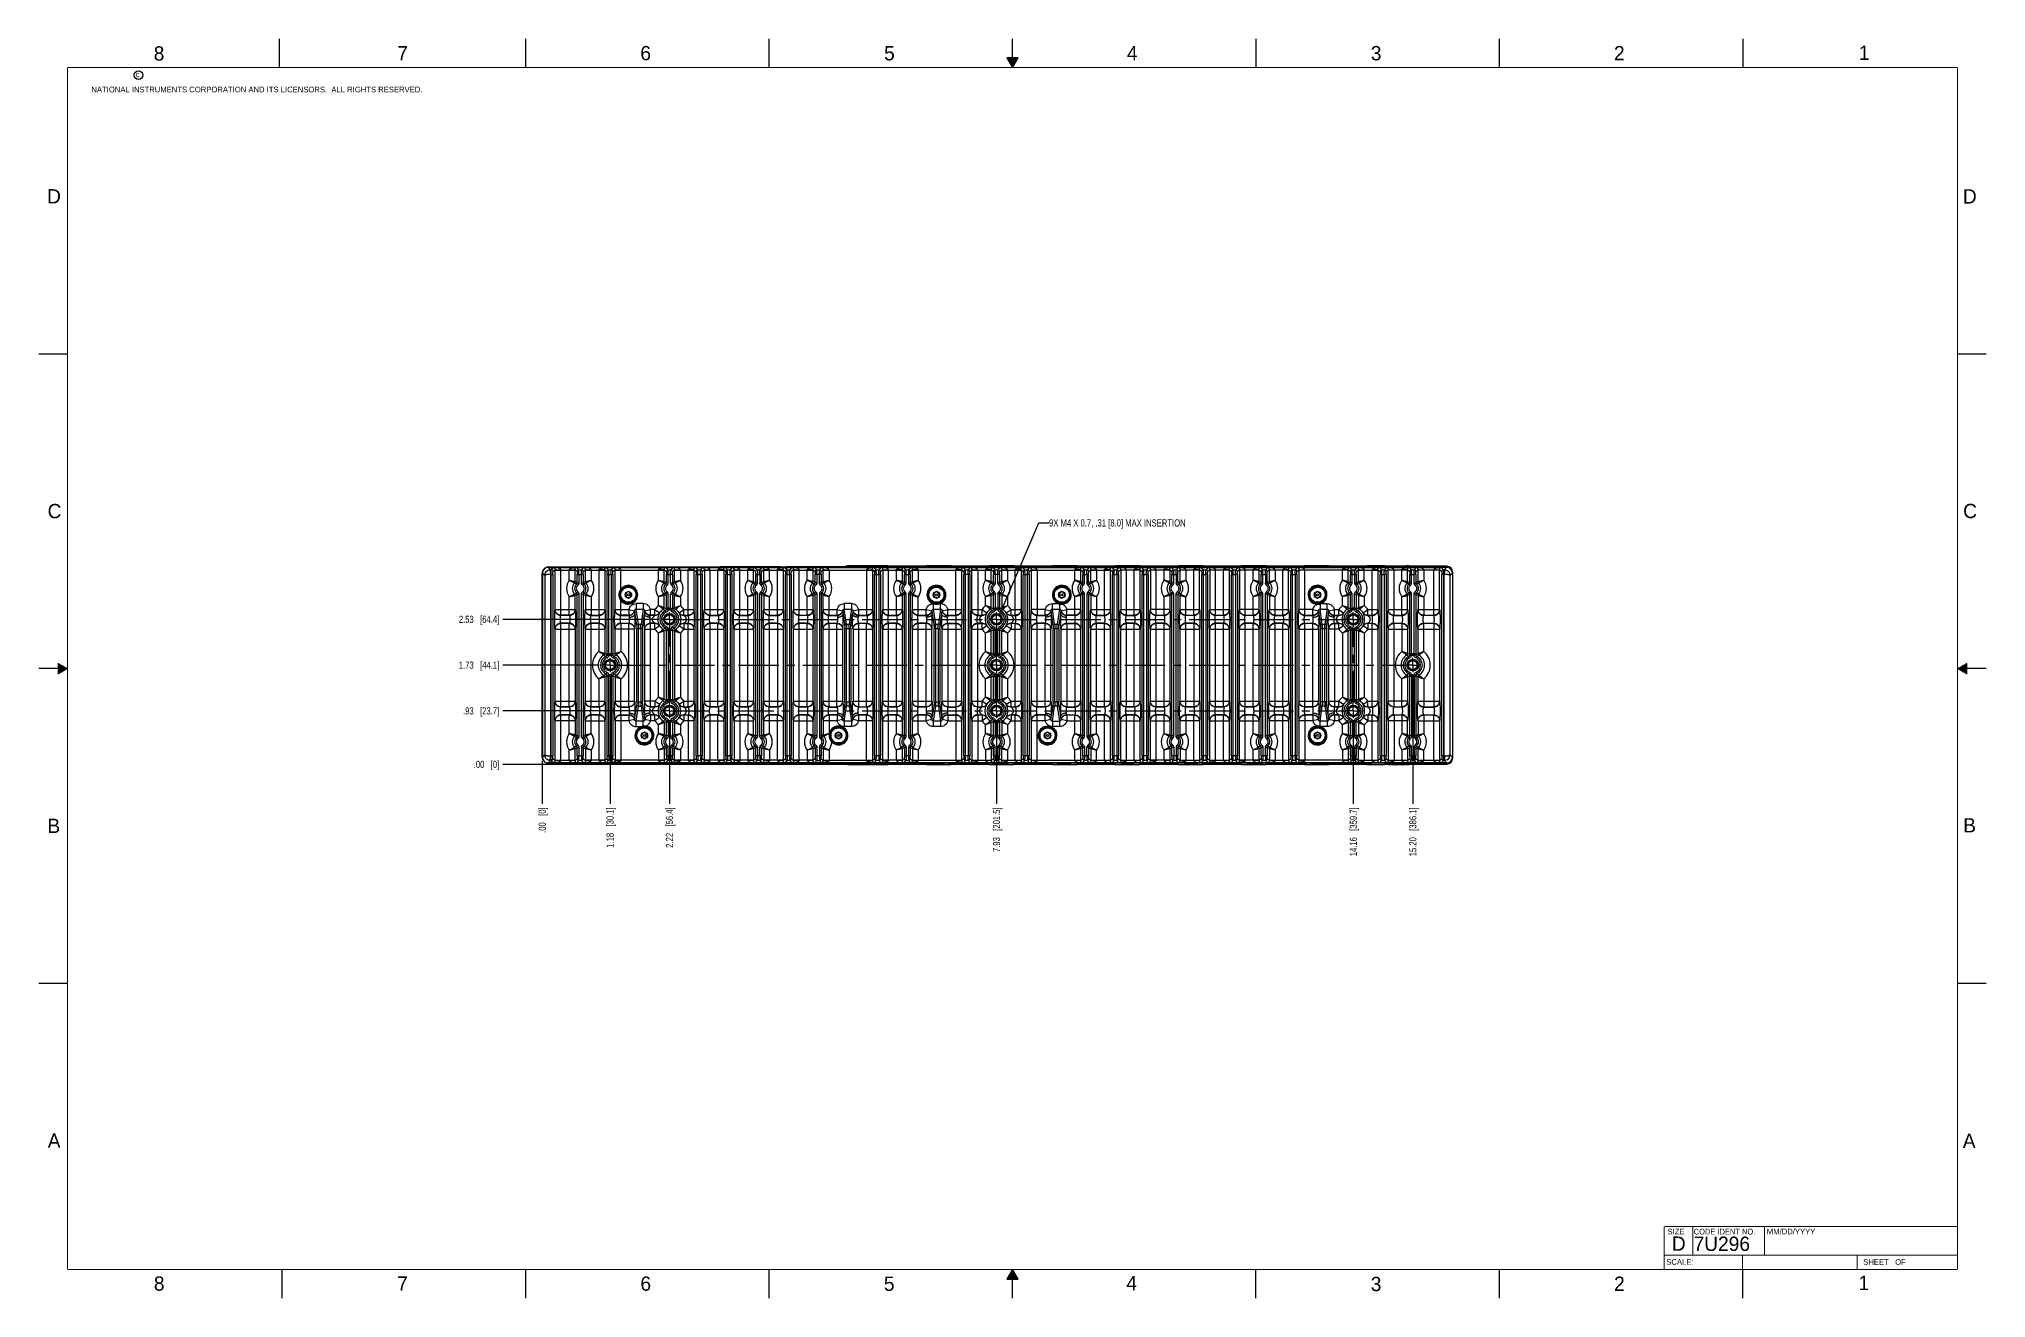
# Model space of a CAD drawing. Header units: inches. Extents: x 0 to 34, y 0 to 22.
import ezdxf

# ---------------------------------------------------------------- set-up
doc = ezdxf.new("R2010")
doc.units = ezdxf.units.IN
doc.header["$LTSCALE"] = 1.87
doc.header["$MEASUREMENT"] = 0
doc.linetypes.add('CENTER', pattern=[0.6, 0.375, -0.075, 0.075, -0.075])
doc.layers.get('0').update_dxf_attribs({"linetype": 'CONTINUOUS'})
for name, color, linetype in [('DEFAULT_1', 7, 'CENTER'), ('DETAIL', 7, 'CONTINUOUS'), ('DIMENSIONS', 7, 'CONTINUOUS')]:
    doc.layers.add(name, color=color, linetype=linetype)
doc.styles.get("Standard").update_dxf_attribs({"font": 'txt', "width": 0.8})
doc.styles.add('TEXTSTYLE_2', font='txt')
doc.styles.add('TEXTSTYLE_3', font='txt', dxfattribs={"width": 0.9})
doc.dimstyles.new('DIMSTYLE_1', dxfattribs={"dimtxt": 0.125, "dimasz": 0.18, "dimexe": 0.125, "dimexo": 0.0625, "dimgap": 0.09, "dimtad": 0, "dimtih": 1, "dimtoh": 1, "dimzin": 4, "dimdsep": 46, "dimtxsty": 'STANDARD', "dimblk": '_FILLED', "dimblk1": '_FILLED', "dimblk2": '_FILLED', "dimcen": 0.09, "dimadec": 0, "dimazin": 0, "dimtp": 0.01, "dimtm": 0.01, "dimtfac": 1, "dimtofl": 0, "dimtmove": 0, "dimatfit": 3, "dimldrblk": '_FILLED', "dimfxl": 1, "dimtolj": 1, "dimtzin": 4, "dimarcsym": 0})
doc.dimstyles.get("Standard").update_dxf_attribs({"dimtxt": 0.125, "dimasz": 0.18, "dimexe": 0.125, "dimexo": 0.0625, "dimgap": 0.09, "dimtad": 0, "dimtih": 1, "dimtoh": 1, "dimdec": 3, "dimzin": 4, "dimdsep": 46, "dimtxsty": 'STANDARD', "dimblk": '_FILLED', "dimblk1": '_FILLED', "dimblk2": '_FILLED', "dimcen": 0.09, "dimadec": 0, "dimazin": 0, "dimtol": 1, "dimtp": 0.01, "dimtm": 0.01, "dimtfac": 1, "dimtdec": 3, "dimtofl": 0, "dimtmove": 0, "dimatfit": 3, "dimldrblk": '_FILLED', "dimfxl": 1, "dimtolj": 1, "dimtzin": 4, "dimarcsym": 0})

msp = doc.modelspace()

# ---------------------------------------------------------------- texts
at = {"color": 2, "linetype": 'CONTINUOUS', "attachment_point": 1, "line_spacing_factor": 0.9}
for s, insert, char_height, width, style in [('8', (2.005, 21.871), 0.25, 0.25, 'TEXTSTYLE_2'), ('7', (6.256, 21.874), 0.25, 0.25, 'TEXTSTYLE_2'), ('6', (10.501, 21.877), 0.25, 0.25, 'TEXTSTYLE_2'), ('5', (14.758, 21.875), 0.25, 0.25, 'TEXTSTYLE_2'), ('4', (18.998, 21.878), 0.25, 0.25, 'TEXTSTYLE_2'), ('3', (23.257, 21.876), 0.25, 0.25, 'TEXTSTYLE_2'), ('2', (27.503, 21.876), 0.25, 0.25, 'TEXTSTYLE_2'), ('1', (31.778, 21.883), 0.25, 0.25, 'TEXTSTYLE_2'), ('NATIONAL INSTRUMENTS CORPORATION AND ITS LICENSORS.  ALL RIGHTS RESERVED.', (0.916, 21.166), 0.1, 7.3, 'TEXTSTYLE_2'), ('c', (1.69, 21.43), 0.1, 0.1, 'TEXTSTYLE_2'), ('D', (0.142, 19.375), 0.25, 0.25, 'TEXTSTYLE_2'), ('D', (33.595, 19.374), 0.25, 0.25, 'TEXTSTYLE_2'), ('C', (0.151, 13.875), 0.25, 0.25, 'TEXTSTYLE_2'), ('C', (33.6, 13.877), 0.25, 0.25, 'TEXTSTYLE_2'), ('B', (0.148, 8.376), 0.25, 0.25, 'TEXTSTYLE_2'), ('B', (33.601, 8.385), 0.25, 0.25, 'TEXTSTYLE_2'), ('A', (0.154, 2.876), 0.25, 0.25, 'TEXTSTYLE_2'), ('A', (33.594, 2.873), 0.25, 0.25, 'TEXTSTYLE_2'), ('SIZE', (28.438, 1.212), 0.1, 0.4, 'TEXTSTYLE_2'), ('CODE IDENT NO.', (28.895, 1.211), 0.1, 1.26, 'TEXTSTYLE_3'), ('MM/DD/YYYY', (30.172, 1.212), 0.1, 1, 'TEXTSTYLE_2'), ('SCALE:', (28.416, 0.681), 0.1, 0.6, 'TEXTSTYLE_2'), ('SHEET   OF', (31.855, 0.68), 0.1, 1, 'TEXTSTYLE_2'), ('8', (2.007, 0.379), 0.25, 0.25, 'TEXTSTYLE_2'), ('7', (6.255, 0.379), 0.25, 0.25, 'TEXTSTYLE_2'), ('6', (10.503, 0.378), 0.25, 0.25, 'TEXTSTYLE_2'), ('5', (14.754, 0.376), 0.25, 0.25, 'TEXTSTYLE_2'), ('4', (18.988, 0.387), 0.25, 0.25, 'TEXTSTYLE_2'), ('3', (23.256, 0.371), 0.25, 0.25, 'TEXTSTYLE_2'), ('2', (27.504, 0.376), 0.25, 0.25, 'TEXTSTYLE_2'), ('1', (31.771, 0.389), 0.25, 0.25, 'TEXTSTYLE_2')]:
    msp.add_mtext(s, dxfattribs=dict(at, insert=insert, char_height=char_height, width=width, style=style))
at = {"color": 7, "linetype": 'CONTINUOUS', "char_height": 0.25, "attachment_point": 1, "line_spacing_factor": 0.9, "style": 'TEXTSTYLE_2'}
for s, insert, width in [('D  ', (28.513, 1.076), 0.75), ('7U296', (28.893, 1.074), 1.25)]:
    msp.add_mtext(s, dxfattribs=dict(at, insert=insert, width=width))
at = {"layer": 'DETAIL', "color": 2, "linetype": 'CONTINUOUS', "insert": (17.638, 13.606), "char_height": 0.125, "width": 3.6, "attachment_point": 1, "line_spacing_factor": 0.9}
msp.add_mtext('9X M4 X 0.7, .31 [8.0] MAX INSERTION', dxfattribs=at)

# ---------------------------------------------------------------- blocks, each defined once
blk = doc.blocks.new('*D0')
at = {"layer": 'DIMENSIONS', "color": 2, "linetype": 'CONTINUOUS'}
blk.add_line((10.822, 10.259), (8.101, 10.259), dxfattribs=at)
at = {"layer": 'DIMENSIONS', "color": 2, "linetype": 'CONTINUOUS', "insert": (8.038, 10.322), "char_height": 0.125, "width": 1.025, "attachment_point": 3, "rotation": 0.0002, "line_spacing_factor": 0.9}
blk.add_mtext('.93{\\Ftxt.shx;\\W1.000000;\\H0.125000; }[23.7]', dxfattribs=at)
blk = doc.blocks.new('_FILLED')
at = {"color": 0, "linetype": 'BYBLOCK'}
blk.add_solid([(0, 0), (-1, 0.17), (-1, -0.17)], dxfattribs=at)
blk = doc.blocks.new('*D1')
at = {"layer": 'DIMENSIONS', "color": 2, "linetype": 'CONTINUOUS'}
blk.add_line((15.769, 9.324), (8.101, 9.324), dxfattribs=at)
at = {"layer": 'DIMENSIONS', "color": 2, "linetype": 'CONTINUOUS', "insert": (8.038, 9.387), "char_height": 0.125, "width": 0.725, "attachment_point": 3, "rotation": 0.0002, "line_spacing_factor": 0.9}
blk.add_mtext('.00{\\Ftxt.shx;\\W1.000000;\\H0.125000; }[0]', dxfattribs=at)
blk = doc.blocks.new('*D2')
at = {"layer": 'DIMENSIONS', "color": 2, "linetype": 'CONTINUOUS'}
blk.add_line((9.785, 11.059), (8.101, 11.059), dxfattribs=at)
at = {"layer": 'DIMENSIONS', "color": 2, "linetype": 'CONTINUOUS', "insert": (8.038, 11.122), "char_height": 0.125, "width": 1.125, "attachment_point": 3, "rotation": 0.0002, "line_spacing_factor": 0.9}
blk.add_mtext('1.73{\\Ftxt.shx;\\W1.000000;\\H0.125000; }[44.1]', dxfattribs=at)
blk = doc.blocks.new('*D3')
at = {"layer": 'DIMENSIONS', "color": 2, "linetype": 'CONTINUOUS'}
blk.add_line((10.822, 11.859), (8.101, 11.859), dxfattribs=at)
at = {"layer": 'DIMENSIONS', "color": 2, "linetype": 'CONTINUOUS', "insert": (8.038, 11.922), "char_height": 0.125, "width": 1.125, "attachment_point": 3, "rotation": 0.0002, "line_spacing_factor": 0.9}
blk.add_mtext('2.53{\\Ftxt.shx;\\W1.000000;\\H0.125000; }[64.4]', dxfattribs=at)
blk = doc.blocks.new('*D4')
at = {"layer": 'DIMENSIONS', "color": 2, "linetype": 'CONTINUOUS'}
blk.add_line((9.973, 10.872), (9.973, 8.637), dxfattribs=at)
at = {"layer": 'DIMENSIONS', "color": 2, "linetype": 'CONTINUOUS', "insert": (9.91, 8.574), "char_height": 0.125, "width": 1.125, "attachment_point": 3, "rotation": 90, "line_spacing_factor": 0.9}
blk.add_mtext('1.18{\\Ftxt.shx;\\W1.000000;\\H0.125000; }[30.1]', dxfattribs=at)
blk = doc.blocks.new('*D5')
at = {"layer": 'DIMENSIONS', "color": 2, "linetype": 'CONTINUOUS'}
blk.add_line((8.788, 9.387), (8.788, 8.637), dxfattribs=at)
at = {"layer": 'DIMENSIONS', "color": 2, "linetype": 'CONTINUOUS', "insert": (8.726, 8.574), "char_height": 0.125, "width": 0.725, "attachment_point": 3, "rotation": 90, "line_spacing_factor": 0.9}
blk.add_mtext('.00{\\Ftxt.shx;\\W1.000000;\\H0.125000; }[0]', dxfattribs=at)
blk = doc.blocks.new('*D6')
at = {"layer": 'DIMENSIONS', "color": 2, "linetype": 'CONTINUOUS'}
blk.add_line((11.009, 10.072), (11.009, 8.637), dxfattribs=at)
at = {"layer": 'DIMENSIONS', "color": 2, "linetype": 'CONTINUOUS', "insert": (10.947, 8.574), "char_height": 0.125, "width": 1.125, "attachment_point": 3, "rotation": 90, "line_spacing_factor": 0.9}
blk.add_mtext('2.22{\\Ftxt.shx;\\W1.000000;\\H0.125000; }[56.4]', dxfattribs=at)
blk = doc.blocks.new('*D7')
at = {"layer": 'DIMENSIONS', "color": 2, "linetype": 'CONTINUOUS'}
blk.add_line((16.72, 10.072), (16.72, 8.637), dxfattribs=at)
at = {"layer": 'DIMENSIONS', "color": 2, "linetype": 'CONTINUOUS', "insert": (16.658, 8.574), "char_height": 0.125, "width": 1.225, "attachment_point": 3, "rotation": 90, "line_spacing_factor": 0.9}
blk.add_mtext('7.93{\\Ftxt.shx;\\W1.000000;\\H0.125000; }[201.5]', dxfattribs=at)
blk = doc.blocks.new('*D8')
at = {"layer": 'DIMENSIONS', "color": 2, "linetype": 'CONTINUOUS'}
blk.add_line((22.951, 10.072), (22.951, 8.637), dxfattribs=at)
at = {"layer": 'DIMENSIONS', "color": 2, "linetype": 'CONTINUOUS', "insert": (22.889, 8.574), "char_height": 0.125, "width": 1.325, "attachment_point": 3, "rotation": 90, "line_spacing_factor": 0.9}
blk.add_mtext('14.16{\\Ftxt.shx;\\W1.000000;\\H0.125000; }[359.7]', dxfattribs=at)
blk = doc.blocks.new('*D9')
at = {"layer": 'DIMENSIONS', "color": 2, "linetype": 'CONTINUOUS'}
blk.add_line((23.99, 10.872), (23.99, 8.637), dxfattribs=at)
at = {"layer": 'DIMENSIONS', "color": 2, "linetype": 'CONTINUOUS', "insert": (23.928, 8.574), "char_height": 0.125, "width": 1.325, "attachment_point": 3, "rotation": 90, "line_spacing_factor": 0.9}
blk.add_mtext('15.20{\\Ftxt.shx;\\W1.000000;\\H0.125000; }[386.1]', dxfattribs=at)

# ---------------------------------------------------------------- dimensions: what is measured, and where the dimension line sits
at = {"layer": 'DIMENSIONS', "color": 2, "linetype": 'CONTINUOUS'}
for feature_location, offset, dtype, origin, picture, middle in [((10.822, 11.8592), (-2.721, 0), 0, (10.8845, 9.3243), '*D3', (7.476, 11.8592)), ((9.7851, 11.0592), (-1.6841, 0), 0, (9.8476, 9.3243), '*D2', (7.476, 11.0592)), ((23.99, 10.872), (0, -2.235), 1, (8.788, 10.934), '*D9', (23.99, 7.912)), ((9.9726, 10.8716), (0, -2.2348), 1, (8.7885, 9.4491), '*D4', (9.9726, 8.0118)), ((10.822, 10.2592), (-2.721, 0), 0, (14.1204, 9.3243), '*D0', (7.526, 10.2592)), ((11.009, 10.072), (0, -1.435), 1, (8.788, 10.134), '*D6', (11.009, 8.012)), ((16.72, 10.072), (0, -1.435), 1, (8.788, 10.134), '*D7', (16.72, 7.962)), ((22.951, 10.072), (0, -1.435), 1, (8.788, 10.134), '*D8', (22.951, 7.912)), ((15.768578, 9.324344), (-7.667589, -0.000028), 0, (14.120366, 9.324338), '*D1', (7.675989, 9.324314)), ((8.788488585, 9.386605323), (0, -0.749767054), 1, (8.788488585, 9.449105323), '*D5', (8.788488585, 8.211838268))]:
    dim = msp.add_ordinate_dim(feature_location=feature_location, offset=offset, dtype=dtype, origin=origin, dimstyle='DIMSTYLE_1', override={"dimtad": 1, "dimtih": 0, "dimtoh": 0}, dxfattribs=at)
    dim.commit()
    dim.dimension.update_dxf_attribs({"geometry": picture, "text_midpoint": middle})

# ---------------------------------------------------------------- linework, layer by layer
at = {"color": 2, "linetype": 'CONTINUOUS'}
for p, q in [((4.2, 21.5), (4.2, 22)), ((8.5, 21.5), (8.5, 22)), ((12.75, 21.5), (12.75, 22)), ((17, 21.5), (17, 22)), ((21.25, 22), (21.25, 21.5)), ((25.5, 22), (25.5, 21.5)), ((29.75, 22), (29.75, 21.5)), ((16.902, 21.67), (17, 21.5)), ((17.098, 21.67), (16.902, 21.67)), ((16.908, 21.66), (17.092, 21.66)), ((16.913, 21.65), (17.087, 21.65)), ((16.919, 21.64), (17.081, 21.64)), ((16.925, 21.63), (17.075, 21.63)), ((16.931, 21.62), (17.069, 21.62)), ((16.937, 21.61), (17.064, 21.61)), ((16.942, 21.6), (17.058, 21.6)), ((16.948, 21.59), (17.052, 21.59)), ((16.954, 21.58), (17.046, 21.58)), ((16.96, 21.57), (17.04, 21.57)), ((16.965, 21.56), (17.035, 21.56)), ((16.971, 21.55), (17.029, 21.55)), ((16.977, 21.54), (17.023, 21.54)), ((16.983, 21.53), (17.017, 21.53)), ((16.988, 21.52), (17.012, 21.52)), ((16.994, 21.51), (17.006, 21.51)), ((17, 21.5), (17.098, 21.67)), ((0, 16.5), (0.5, 16.5)), ((33.5, 16.5), (34, 16.5)), ((0.5, 11), (0, 11)), ((0.33, 11.09), (0.344, 11.09)), ((0.33, 11.08), (0.361, 11.08)), ((0.33, 11.07), (0.379, 11.07)), ((0.33, 11.06), (0.396, 11.06)), ((0.33, 11.05), (0.413, 11.05)), ((0.33, 11.04), (0.431, 11.04)), ((0.33, 11.03), (0.448, 11.03)), ((0.33, 11.02), (0.465, 11.02)), ((0.33, 11.01), (0.483, 11.01)), ((0.33, 10.99), (0.483, 10.99)), ((0.33, 10.98), (0.465, 10.98)), ((0.33, 10.97), (0.448, 10.97)), ((0.33, 10.96), (0.431, 10.96)), ((0.33, 10.95), (0.413, 10.95)), ((0.33, 10.94), (0.396, 10.94)), ((0.33, 10.93), (0.379, 10.93)), ((0.33, 10.92), (0.361, 10.92)), ((0.33, 10.91), (0.344, 10.91)), ((34, 11), (33.5, 11)), ((33.517, 11.01), (33.67, 11.01)), ((33.517, 10.99), (33.67, 10.99)), ((33.535, 11.02), (33.67, 11.02)), ((33.535, 10.98), (33.67, 10.98)), ((33.552, 11.03), (33.67, 11.03)), ((33.552, 10.97), (33.67, 10.97)), ((33.569, 11.04), (33.67, 11.04)), ((33.569, 10.96), (33.67, 10.96)), ((33.587, 11.05), (33.67, 11.05)), ((33.587, 10.95), (33.67, 10.95)), ((33.604, 11.06), (33.67, 11.06)), ((33.604, 10.94), (33.67, 10.94)), ((33.621, 11.07), (33.67, 11.07)), ((33.621, 10.93), (33.67, 10.93)), ((33.639, 11.08), (33.67, 11.08)), ((33.639, 10.92), (33.67, 10.92)), ((33.656, 11.09), (33.67, 11.09)), ((33.656, 10.91), (33.67, 10.91)), ((0, 5.5), (0.5, 5.5)), ((33.5, 5.5), (34, 5.5)), ((4.25, 0), (4.25, 0.5)), ((8.5, 0), (8.5, 0.5)), ((12.75, 0), (12.75, 0.5)), ((17, 0.5), (16.902, 0.33)), ((16.913, 0.35), (17.087, 0.35)), ((16.919, 0.36), (17.081, 0.36)), ((16.925, 0.37), (17.075, 0.37)), ((16.931, 0.38), (17.069, 0.38)), ((16.937, 0.39), (17.064, 0.39)), ((16.942, 0.4), (17.058, 0.4)), ((16.948, 0.41), (17.052, 0.41)), ((16.954, 0.42), (17.046, 0.42)), ((16.96, 0.43), (17.04, 0.43)), ((16.965, 0.44), (17.035, 0.44)), ((16.971, 0.45), (17.029, 0.45)), ((16.977, 0.46), (17.023, 0.46)), ((16.983, 0.47), (17.017, 0.47)), ((16.988, 0.48), (17.012, 0.48)), ((16.994, 0.49), (17.006, 0.49)), ((17.098, 0.33), (17, 0.5)), ((17, 0), (17, 0.5)), ((21.25, 0), (21.25, 0.5)), ((25.5, 0.5), (25.5, 0)), ((29.75, 0), (29.75, 0.5)), ((16.902, 0.33), (17.098, 0.33)), ((16.908, 0.34), (17.092, 0.34))]:
    msp.add_line(p, q, dxfattribs=at)
at = {"color": 7, "linetype": 'CONTINUOUS'}
for p, q in [((8.788, 9.449), (8.788, 12.668)), ((8.788, 12.668), (8.791, 12.666)), ((8.791, 12.666), (8.791, 9.451)), ((8.791, 12.666), (8.831, 12.626)), ((8.831, 12.626), (8.831, 9.492)), ((8.889, 12.769), (8.9, 12.774)), ((24.583, 12.768), (8.889, 12.768)), ((8.89, 12.768), (8.89, 12.766)), ((8.932, 12.725), (8.89, 12.766)), ((8.89, 12.766), (8.989, 12.766)), ((8.9, 12.774), (11.816, 12.774)), ((8.932, 12.725), (8.947, 12.725)), ((8.932, 12.645), (8.932, 9.393)), ((8.932, 12.645), (8.975, 12.645)), ((8.945, 9.473), (8.945, 12.645)), ((8.989, 12.766), (8.947, 12.725)), ((8.975, 12.645), (8.975, 9.473)), ((8.977, 12.695), (9.015, 12.732)), ((8.989, 12.766), (8.997, 12.766)), ((8.997, 12.766), (9.013, 12.767)), ((9.013, 12.767), (9.363, 12.767)), ((9.015, 12.03), (9.015, 12.717)), ((9.015, 12.717), (9.361, 12.717)), ((9.115, 11.93), (9.115, 12.717)), ((9.261, 12.542), (9.261, 12.717)), ((9.361, 12.732), (9.398, 12.695)), ((9.361, 12.516), (9.361, 12.717)), ((9.363, 12.767), (9.378, 12.766)), ((9.38, 12.766), (9.387, 12.766)), ((9.428, 12.725), (9.387, 12.766)), ((9.387, 12.766), (9.517, 12.766)), ((9.4, 12.499), (9.4, 12.645)), ((9.4, 12.645), (9.473, 12.645)), ((9.428, 12.725), (9.475, 12.725)), ((9.43, 12.645), (9.43, 12.499)), ((9.473, 12.499), (9.473, 12.645)), ((9.503, 12.645), (9.473, 12.645)), ((9.517, 12.766), (9.475, 12.725)), ((9.503, 12.645), (9.503, 12.499)), ((9.505, 12.695), (9.542, 12.732)), ((9.517, 12.766), (9.525, 12.766)), ((9.525, 12.766), (9.54, 12.767)), ((9.54, 12.767), (9.882, 12.767)), ((9.542, 12.516), (9.542, 12.717)), ((9.542, 12.717), (9.88, 12.717)), ((9.642, 12.717), (9.642, 12.542)), ((9.78, 11.93), (9.78, 12.717)), ((9.88, 12.732), (9.917, 12.695)), ((9.88, 12.717), (9.88, 12.03)), ((9.882, 12.767), (9.898, 12.766)), ((9.899, 12.766), (9.906, 12.766)), ((9.947, 12.725), (9.906, 12.766)), ((9.906, 12.766), (10.036, 12.766)), ((9.92, 11.256), (9.92, 12.645)), ((9.92, 12.645), (9.992, 12.645)), ((9.947, 12.725), (9.994, 12.725)), ((9.95, 11.256), (9.95, 12.645)), ((9.992, 12.645), (9.992, 11.256)), ((10.022, 12.645), (9.992, 12.645)), ((10.036, 12.766), (9.994, 12.725)), ((10.022, 12.645), (10.022, 11.256)), ((10.024, 12.695), (10.062, 12.732)), ((10.036, 12.766), (10.044, 12.766)), ((10.044, 12.766), (10.06, 12.767)), ((10.06, 12.767), (10.92, 12.767)), ((10.062, 12.03), (10.062, 12.717)), ((10.062, 12.717), (10.918, 12.717)), ((10.162, 12.387), (10.162, 12.717)), ((10.819, 12.542), (10.819, 12.717)), ((10.918, 12.732), (10.956, 12.695)), ((10.918, 12.516), (10.918, 12.717)), ((10.92, 12.767), (10.936, 12.766)), ((10.937, 12.766), (10.944, 12.766)), ((10.986, 12.725), (10.944, 12.766)), ((10.944, 12.766), (11.074, 12.766)), ((10.958, 12.499), (10.958, 12.645)), ((10.958, 12.645), (11.031, 12.645)), ((10.986, 12.725), (11.033, 12.725)), ((10.988, 12.499), (10.988, 12.645)), ((11.031, 12.499), (11.031, 12.645)), ((11.061, 12.645), (11.031, 12.645)), ((11.074, 12.766), (11.033, 12.725)), ((11.061, 12.645), (11.061, 12.499)), ((11.063, 12.695), (11.1, 12.732)), ((11.074, 12.766), (11.082, 12.766)), ((11.082, 12.766), (11.098, 12.767)), ((11.098, 12.767), (11.44, 12.767)), ((11.1, 12.516), (11.1, 12.717)), ((11.1, 12.717), (11.438, 12.717)), ((11.2, 12.717), (11.2, 12.542)), ((11.338, 11.93), (11.338, 12.717)), ((11.438, 12.732), (11.475, 12.695)), ((11.438, 12.717), (11.438, 12.03)), ((11.44, 12.767), (11.455, 12.766)), ((11.457, 12.766), (11.464, 12.766)), ((11.505, 12.725), (11.464, 12.766)), ((11.464, 12.766), (11.594, 12.766)), ((11.477, 9.473), (11.477, 12.645)), ((11.477, 12.645), (11.55, 12.645)), ((11.505, 12.725), (11.552, 12.725)), ((11.507, 9.473), (11.507, 12.645)), ((11.55, 12.645), (11.55, 9.473)), ((11.58, 12.645), (11.55, 12.645)), ((11.594, 12.766), (11.552, 12.725)), ((11.58, 12.645), (11.58, 9.473)), ((11.582, 12.695), (11.619, 12.732)), ((11.594, 12.766), (11.602, 12.766)), ((11.602, 12.766), (11.617, 12.767)), ((11.617, 12.767), (11.959, 12.767)), ((11.619, 12.717), (11.619, 12.03)), ((11.619, 12.717), (11.957, 12.717)), ((11.719, 11.93), (11.719, 12.717)), ((11.857, 11.93), (11.857, 12.717)), ((11.887, 12.774), (11.9, 12.774)), ((11.9, 12.774), (11.914, 12.774)), ((11.914, 12.774), (11.918, 12.776)), ((12.958, 12.776), (11.918, 12.776)), ((11.957, 12.732), (11.994, 12.695)), ((11.957, 12.717), (11.957, 12.03)), ((12.053, 12.768), (11.959, 12.768)), ((11.959, 12.767), (11.975, 12.766)), ((11.976, 12.766), (11.983, 12.766)), ((12.024, 12.725), (11.983, 12.766)), ((11.983, 12.766), (12.113, 12.766)), ((11.996, 9.473), (11.996, 12.645)), ((11.996, 12.645), (12.069, 12.645)), ((12.024, 12.725), (12.071, 12.725)), ((12.026, 9.473), (12.026, 12.645)), ((12.054, 12.768), (12.053, 12.768)), ((12.069, 12.645), (12.069, 9.473)), ((12.099, 12.645), (12.069, 12.645)), ((12.113, 12.766), (12.071, 12.725)), ((12.099, 12.645), (12.099, 9.473)), ((12.101, 12.695), (12.139, 12.732)), ((12.113, 12.766), (12.121, 12.766)), ((12.121, 12.766), (12.137, 12.767)), ((12.137, 12.767), (12.478, 12.767)), ((12.139, 12.03), (12.139, 12.717)), ((12.139, 12.717), (12.476, 12.717)), ((12.238, 11.93), (12.238, 12.717)), ((12.376, 12.542), (12.376, 12.717)), ((12.476, 12.732), (12.514, 12.695)), ((12.476, 12.516), (12.476, 12.717)), ((12.478, 12.767), (12.494, 12.766)), ((12.495, 12.766), (12.502, 12.766)), ((12.544, 12.725), (12.502, 12.766)), ((12.502, 12.766), (12.632, 12.766)), ((12.516, 12.499), (12.516, 12.645)), ((12.516, 12.645), (12.588, 12.645)), ((12.544, 12.725), (12.59, 12.725)), ((12.546, 12.499), (12.546, 12.645)), ((12.588, 12.645), (12.588, 12.499)), ((12.618, 12.645), (12.588, 12.645)), ((12.632, 12.766), (12.59, 12.725)), ((12.618, 12.499), (12.618, 12.645)), ((12.62, 12.695), (12.658, 12.732)), ((12.632, 12.766), (12.64, 12.766)), ((12.64, 12.766), (12.656, 12.767)), ((12.656, 12.767), (12.997, 12.767)), ((12.658, 12.516), (12.658, 12.717)), ((12.658, 12.717), (12.995, 12.717)), ((12.758, 12.542), (12.758, 12.717)), ((12.896, 11.93), (12.896, 12.717)), ((12.995, 12.732), (13.033, 12.695)), ((12.995, 12.717), (12.995, 12.03)), ((12.997, 12.767), (13.013, 12.766)), ((13.007, 12.776), (13.029, 12.777)), ((13.014, 12.766), (13.021, 12.766)), ((13.063, 12.725), (13.021, 12.766)), ((13.021, 12.766), (13.151, 12.766)), ((13.029, 12.777), (13.041, 12.777)), ((13.035, 9.473), (13.035, 12.645)), ((13.035, 12.645), (13.107, 12.645)), ((13.041, 12.777), (13.056, 12.777)), ((13.056, 12.777), (13.056, 12.777)), ((13.971, 12.777), (13.056, 12.777)), ((13.063, 12.725), (13.11, 12.725)), ((13.065, 9.473), (13.065, 12.645)), ((13.107, 12.645), (13.107, 9.473)), ((13.137, 12.645), (13.107, 12.645)), ((13.151, 12.766), (13.11, 12.725)), ((13.137, 12.645), (13.137, 9.473)), ((13.14, 12.695), (13.177, 12.732)), ((13.151, 12.766), (13.159, 12.766)), ((13.159, 12.766), (13.175, 12.767)), ((13.175, 12.767), (13.517, 12.767)), ((13.177, 12.717), (13.177, 12.03)), ((13.177, 12.717), (13.515, 12.717)), ((13.277, 11.93), (13.277, 12.717)), ((13.415, 12.542), (13.415, 12.717)), ((13.515, 12.732), (13.552, 12.695)), ((13.515, 12.717), (13.515, 12.516)), ((13.517, 12.767), (13.532, 12.766)), ((13.534, 12.766), (13.54, 12.766)), ((13.582, 12.725), (13.54, 12.766)), ((13.54, 12.766), (13.67, 12.766)), ((13.554, 12.499), (13.554, 12.645)), ((13.627, 12.645), (13.554, 12.645)), ((13.582, 12.725), (13.629, 12.725)), ((13.584, 12.645), (13.584, 12.499)), ((13.627, 12.499), (13.627, 12.645)), ((13.657, 12.645), (13.627, 12.645)), ((13.67, 12.766), (13.629, 12.725)), ((13.657, 12.645), (13.657, 12.499)), ((13.659, 12.695), (13.696, 12.732)), ((13.67, 12.766), (13.679, 12.766)), ((13.679, 12.766), (13.694, 12.767)), ((13.694, 12.767), (14.555, 12.767)), ((13.696, 12.516), (13.696, 12.717)), ((13.696, 12.717), (14.553, 12.717)), ((13.796, 12.717), (13.796, 12.542)), ((14.12, 12.778), (14.06, 12.778)), ((14.12, 12.793), (14.12, 12.778)), ((14.82, 12.793), (14.12, 12.793)), ((14.453, 12.717), (14.453, 11.93)), ((14.553, 12.732), (14.591, 12.695)), ((14.553, 12.717), (14.553, 12.03)), ((14.555, 12.767), (14.571, 12.766)), ((14.572, 12.766), (14.579, 12.766)), ((14.621, 12.725), (14.579, 12.766)), ((14.579, 12.766), (14.709, 12.766)), ((14.593, 9.473), (14.593, 12.645)), ((14.593, 12.645), (14.665, 12.645)), ((14.621, 12.725), (14.667, 12.725)), ((14.623, 9.473), (14.623, 12.645)), ((14.665, 12.645), (14.665, 9.473)), ((14.695, 12.645), (14.665, 12.645)), ((14.709, 12.766), (14.667, 12.725)), ((14.695, 12.645), (14.695, 9.473)), ((14.697, 12.695), (14.735, 12.732)), ((14.709, 12.766), (14.717, 12.766)), ((14.717, 12.766), (14.733, 12.767)), ((14.733, 12.767), (15.074, 12.767)), ((14.735, 12.717), (14.735, 12.03)), ((14.735, 12.717), (15.072, 12.717)), ((14.739, 12.771), (14.739, 12.776)), ((14.739, 12.771), (14.739, 12.771)), ((14.741, 12.774), (14.744, 12.771)), ((14.82, 12.788), (14.82, 12.793)), ((14.82, 12.793), (14.82, 12.793)), ((14.823, 12.788), (14.82, 12.788)), ((14.824, 12.788), (14.82, 12.788)), ((14.824, 12.788), (14.823, 12.788)), ((14.823, 12.788), (14.823, 12.788)), ((14.832, 12.787), (14.824, 12.788)), ((14.829, 12.787), (14.826, 12.788)), ((14.831, 12.787), (14.829, 12.787)), ((14.836, 12.787), (14.831, 12.787)), ((14.856, 12.787), (14.832, 12.787)), ((14.835, 11.93), (14.835, 12.717)), ((14.845, 12.787), (14.836, 12.787)), ((14.851, 12.787), (14.845, 12.787)), ((14.876, 12.787), (14.851, 12.787)), ((14.925, 12.786), (14.876, 12.787)), ((14.911, 12.771), (14.914, 12.774)), ((14.913, 12.771), (14.916, 12.771)), ((14.916, 12.776), (14.916, 12.771)), ((14.916, 12.771), (14.916, 12.771)), ((15.324, 12.786), (14.925, 12.786)), ((14.972, 12.542), (14.972, 12.717)), ((15.072, 12.732), (15.11, 12.695)), ((15.072, 12.717), (15.072, 12.516)), ((15.074, 12.767), (15.09, 12.766)), ((15.091, 12.766), (15.098, 12.766)), ((15.14, 12.725), (15.098, 12.766)), ((15.098, 12.766), (15.228, 12.766)), ((15.112, 12.499), (15.112, 12.645)), ((15.112, 12.645), (15.184, 12.645)), ((15.119, 12.771), (15.119, 12.776)), ((15.119, 12.771), (15.119, 12.771)), ((15.121, 12.774), (15.124, 12.771)), ((15.14, 12.725), (15.187, 12.725)), ((15.142, 12.499), (15.142, 12.645)), ((15.184, 12.645), (15.184, 12.499)), ((15.214, 12.645), (15.184, 12.645)), ((15.228, 12.766), (15.187, 12.725)), ((15.214, 12.645), (15.214, 12.499)), ((15.216, 12.695), (15.254, 12.732)), ((15.228, 12.766), (15.236, 12.766)), ((15.236, 12.766), (15.252, 12.767)), ((15.252, 12.767), (16.113, 12.767)), ((15.254, 12.516), (15.254, 12.717)), ((15.254, 12.717), (16.111, 12.717)), ((15.296, 12.776), (15.289, 12.776)), ((15.291, 12.771), (15.294, 12.774)), ((15.293, 12.771), (15.296, 12.771)), ((15.296, 12.776), (15.296, 12.771)), ((15.296, 12.771), (15.296, 12.771)), ((15.407, 12.787), (15.324, 12.786)), ((15.354, 12.717), (15.354, 12.542)), ((15.452, 12.787), (15.407, 12.787)), ((15.472, 12.787), (15.452, 12.787)), ((15.483, 12.787), (15.472, 12.787)), ((15.489, 12.787), (15.483, 12.787)), ((15.492, 12.787), (15.489, 12.787)), ((15.494, 12.788), (15.492, 12.787)), ((15.495, 12.788), (15.494, 12.788)), ((15.496, 12.788), (15.496, 12.788)), ((15.498, 12.793), (15.501, 12.793)), ((15.501, 12.788), (15.498, 12.788)), ((15.499, 12.771), (15.499, 12.776)), ((15.499, 12.771), (15.499, 12.771)), ((15.501, 12.793), (15.501, 12.788)), ((15.92, 12.793), (15.501, 12.793)), ((15.501, 12.774), (15.504, 12.771)), ((15.612, 12.781), (15.612, 12.79)), ((15.622, 12.78), (15.612, 12.79)), ((15.612, 12.781), (15.612, 12.781)), ((15.671, 12.771), (15.674, 12.774)), ((15.673, 12.771), (15.676, 12.771)), ((15.676, 12.776), (15.676, 12.771)), ((15.676, 12.771), (15.676, 12.771)), ((15.799, 12.78), (15.809, 12.79)), ((15.803, 12.78), (15.809, 12.781)), ((15.809, 12.79), (15.809, 12.781)), ((15.809, 12.781), (15.809, 12.781)), ((15.879, 12.771), (15.879, 12.776)), ((15.879, 12.771), (15.879, 12.771)), ((15.881, 12.774), (15.884, 12.771)), ((15.92, 12.788), (15.92, 12.793)), ((15.923, 12.788), (15.92, 12.788)), ((15.924, 12.788), (15.92, 12.788)), ((15.924, 12.788), (15.923, 12.788)), ((15.923, 12.788), (15.923, 12.788)), ((15.932, 12.787), (15.924, 12.788)), ((15.933, 12.787), (15.929, 12.787)), ((15.956, 12.787), (15.932, 12.787)), ((15.939, 12.787), (15.933, 12.787)), ((15.951, 12.787), (15.939, 12.787)), ((15.976, 12.787), (15.951, 12.787)), ((16.025, 12.786), (15.976, 12.787)), ((16.011, 11.93), (16.011, 12.717)), ((16.424, 12.786), (16.025, 12.786)), ((16.051, 12.771), (16.054, 12.774)), ((16.053, 12.771), (16.056, 12.771)), ((16.056, 12.776), (16.056, 12.771)), ((16.056, 12.771), (16.056, 12.771)), ((16.111, 12.732), (16.148, 12.695)), ((16.111, 12.717), (16.111, 12.03)), ((16.113, 12.767), (16.128, 12.766)), ((16.13, 12.766), (16.137, 12.766)), ((16.178, 12.725), (16.137, 12.766)), ((16.137, 12.766), (16.267, 12.766)), ((16.15, 9.473), (16.15, 12.645)), ((16.223, 12.645), (16.15, 12.645)), ((16.178, 12.725), (16.225, 12.725)), ((16.18, 9.473), (16.18, 12.645)), ((16.223, 12.645), (16.223, 9.473)), ((16.253, 12.645), (16.223, 12.645)), ((16.267, 12.766), (16.225, 12.725)), ((16.253, 12.645), (16.253, 9.473)), ((16.255, 12.695), (16.292, 12.732)), ((16.259, 12.771), (16.259, 12.776)), ((16.259, 12.771), (16.259, 12.771)), ((16.261, 12.774), (16.264, 12.771)), ((16.267, 12.766), (16.275, 12.766)), ((16.275, 12.766), (16.29, 12.767)), ((16.29, 12.767), (16.632, 12.767)), ((16.292, 12.03), (16.292, 12.717)), ((16.292, 12.717), (16.63, 12.717)), ((16.429, 12.776), (16.382, 12.777)), ((16.392, 12.717), (16.392, 11.93)), ((16.401, 12.771), (16.429, 12.771)), ((16.431, 12.786), (16.411, 12.786)), ((16.507, 12.787), (16.424, 12.786)), ((16.436, 12.776), (16.429, 12.776)), ((16.429, 12.771), (16.433, 12.771)), ((16.431, 12.771), (16.434, 12.774)), ((16.433, 12.771), (16.436, 12.771)), ((16.436, 12.776), (16.436, 12.771)), ((16.436, 12.771), (16.436, 12.771)), ((16.552, 12.787), (16.507, 12.787)), ((16.53, 12.542), (16.53, 12.717)), ((16.572, 12.787), (16.552, 12.787)), ((16.589, 12.787), (16.565, 12.787)), ((16.583, 12.787), (16.572, 12.787)), ((16.589, 12.787), (16.583, 12.787)), ((16.592, 12.787), (16.589, 12.787)), ((16.594, 12.788), (16.592, 12.787)), ((16.595, 12.788), (16.594, 12.788)), ((16.596, 12.788), (16.596, 12.788)), ((16.598, 12.793), (16.601, 12.793)), ((16.601, 12.788), (16.598, 12.788)), ((16.601, 12.793), (16.601, 12.788)), ((17.02, 12.793), (16.601, 12.793)), ((16.63, 12.732), (16.667, 12.695)), ((16.63, 12.516), (16.63, 12.717)), ((16.691, 12.768), (16.632, 12.768)), ((16.632, 12.767), (16.648, 12.766)), ((16.639, 12.771), (16.639, 12.776)), ((16.639, 12.771), (16.639, 12.771)), ((16.639, 12.771), (16.646, 12.771)), ((16.641, 12.774), (16.644, 12.771)), ((16.649, 12.766), (16.656, 12.766)), ((16.674, 12.777), (16.651, 12.776)), ((16.697, 12.725), (16.656, 12.766)), ((16.656, 12.766), (16.786, 12.766)), ((16.67, 12.499), (16.67, 12.645)), ((16.742, 12.645), (16.67, 12.645)), ((16.692, 12.768), (16.691, 12.768)), ((16.697, 12.725), (16.744, 12.725)), ((16.7, 12.645), (16.7, 12.499)), ((16.712, 12.781), (16.712, 12.79)), ((16.722, 12.78), (16.712, 12.79)), ((16.712, 12.781), (16.712, 12.781)), ((16.798, 12.777), (16.728, 12.777)), ((16.742, 12.499), (16.742, 12.645)), ((16.772, 12.645), (16.742, 12.645)), ((16.786, 12.766), (16.744, 12.725)), ((16.772, 12.645), (16.772, 12.499)), ((16.774, 12.695), (16.812, 12.732)), ((16.786, 12.766), (16.794, 12.766)), ((16.794, 12.766), (16.81, 12.767)), ((16.81, 12.767), (17.151, 12.767)), ((16.811, 12.771), (16.814, 12.774)), ((16.812, 12.516), (16.812, 12.717)), ((16.812, 12.717), (17.149, 12.717)), ((16.813, 12.771), (16.815, 12.771)), ((16.815, 12.771), (16.816, 12.771)), ((16.816, 12.776), (16.816, 12.771)), ((16.816, 12.771), (16.816, 12.771)), ((16.899, 12.78), (16.909, 12.79)), ((16.903, 12.78), (16.909, 12.781)), ((16.909, 12.79), (16.909, 12.781)), ((16.909, 12.781), (16.909, 12.781)), ((16.912, 12.717), (16.912, 12.542)), ((17.019, 12.771), (17.019, 12.776)), ((17.019, 12.771), (17.019, 12.771)), ((17.02, 12.788), (17.02, 12.793)), ((17.023, 12.788), (17.02, 12.788)), ((17.024, 12.788), (17.02, 12.788)), ((17.021, 12.774), (17.024, 12.771)), ((17.023, 12.788), (17.023, 12.788)), ((17.032, 12.787), (17.024, 12.788)), ((17.029, 12.787), (17.027, 12.788)), ((17.034, 12.787), (17.029, 12.787)), ((17.056, 12.787), (17.032, 12.787)), ((17.041, 12.787), (17.034, 12.787)), ((17.053, 12.787), (17.041, 12.787)), ((17.049, 11.93), (17.049, 12.717)), ((17.078, 12.787), (17.053, 12.787)), ((17.133, 12.786), (17.078, 12.787)), ((17.524, 12.786), (17.133, 12.786)), ((17.149, 12.732), (17.187, 12.695)), ((17.149, 12.717), (17.149, 12.03)), ((17.151, 12.767), (17.167, 12.766)), ((17.168, 12.766), (17.175, 12.766)), ((17.21, 12.786), (17.17, 12.786)), ((17.217, 12.725), (17.175, 12.766)), ((17.175, 12.766), (17.305, 12.766)), ((17.189, 9.473), (17.189, 12.645)), ((17.189, 12.645), (17.261, 12.645)), ((17.191, 12.771), (17.194, 12.774)), ((17.193, 12.771), (17.196, 12.771)), ((17.196, 12.776), (17.196, 12.771)), ((17.196, 12.771), (17.196, 12.771)), ((17.217, 12.725), (17.263, 12.725)), ((17.219, 9.473), (17.219, 12.645)), ((17.261, 9.473), (17.261, 12.645)), ((17.291, 12.645), (17.261, 12.645)), ((17.305, 12.766), (17.263, 12.725)), ((17.291, 12.645), (17.291, 9.473)), ((17.293, 12.695), (17.331, 12.732)), ((17.305, 12.766), (17.313, 12.766)), ((17.313, 12.766), (17.329, 12.767)), ((17.329, 12.767), (18.19, 12.767)), ((17.331, 12.03), (17.331, 12.717)), ((17.331, 12.717), (18.188, 12.717)), ((17.399, 12.771), (17.399, 12.776)), ((17.399, 12.771), (17.399, 12.771)), ((17.401, 12.774), (17.404, 12.771)), ((17.431, 12.717), (17.431, 11.93)), ((17.551, 12.786), (17.511, 12.786)), ((17.607, 12.787), (17.524, 12.786)), ((17.571, 12.771), (17.574, 12.774)), ((17.573, 12.771), (17.576, 12.771)), ((17.576, 12.776), (17.576, 12.771)), ((17.576, 12.771), (17.576, 12.771)), ((17.652, 12.787), (17.607, 12.787)), ((17.672, 12.787), (17.652, 12.787)), ((17.689, 12.787), (17.665, 12.787)), ((17.683, 12.787), (17.672, 12.787)), ((17.689, 12.787), (17.683, 12.787)), ((17.692, 12.787), (17.689, 12.787)), ((17.694, 12.788), (17.692, 12.787)), ((17.695, 12.788), (17.694, 12.788)), ((17.696, 12.788), (17.696, 12.788)), ((17.698, 12.793), (17.701, 12.793)), ((17.701, 12.788), (17.698, 12.788)), ((17.701, 12.793), (17.701, 12.788)), ((18.12, 12.793), (17.701, 12.793)), ((17.779, 12.771), (17.779, 12.776)), ((17.779, 12.771), (17.779, 12.771)), ((17.781, 12.774), (17.784, 12.771)), ((17.812, 12.781), (17.812, 12.79)), ((17.822, 12.78), (17.812, 12.79)), ((17.812, 12.781), (17.812, 12.781)), ((17.951, 12.771), (17.954, 12.774)), ((17.953, 12.771), (17.956, 12.771)), ((17.956, 12.776), (17.956, 12.771)), ((17.956, 12.771), (17.956, 12.771)), ((17.969, 12.78), (18.003, 12.78)), ((17.999, 12.78), (18.009, 12.79)), ((18.003, 12.78), (18.009, 12.781)), ((18.009, 12.79), (18.009, 12.781)), ((18.009, 12.781), (18.009, 12.781)), ((18.088, 12.542), (18.088, 12.717)), ((18.12, 12.788), (18.12, 12.793)), ((18.123, 12.788), (18.12, 12.788)), ((18.124, 12.788), (18.12, 12.788)), ((18.123, 12.788), (18.123, 12.788)), ((18.132, 12.787), (18.124, 12.788)), ((18.129, 12.787), (18.127, 12.788)), ((18.134, 12.787), (18.129, 12.787)), ((18.141, 12.787), (18.134, 12.787)), ((18.153, 12.787), (18.141, 12.787)), ((18.178, 12.787), (18.153, 12.787)), ((18.159, 12.771), (18.159, 12.776)), ((18.16, 12.776), (18.159, 12.776)), ((18.159, 12.771), (18.159, 12.771)), ((18.161, 12.774), (18.164, 12.771)), ((18.233, 12.786), (18.178, 12.787)), ((18.188, 12.732), (18.225, 12.695)), ((18.188, 12.717), (18.188, 12.516)), ((18.19, 12.767), (18.205, 12.766)), ((18.193, 12.771), (18.203, 12.77)), ((18.207, 12.766), (18.214, 12.766)), ((18.214, 12.766), (18.344, 12.766)), ((18.255, 12.725), (18.214, 12.766)), ((18.227, 12.499), (18.227, 12.645)), ((18.227, 12.645), (18.3, 12.645)), ((18.624, 12.786), (18.233, 12.786)), ((18.255, 12.725), (18.302, 12.725)), ((18.257, 12.499), (18.257, 12.645)), ((18.3, 12.645), (18.3, 12.499)), ((18.33, 12.645), (18.3, 12.645)), ((18.344, 12.766), (18.302, 12.725)), ((18.33, 12.499), (18.33, 12.645)), ((18.331, 12.771), (18.334, 12.774)), ((18.332, 12.695), (18.369, 12.732)), ((18.333, 12.771), (18.336, 12.771)), ((18.336, 12.776), (18.336, 12.771)), ((18.336, 12.771), (18.336, 12.771)), ((18.344, 12.766), (18.352, 12.766)), ((18.352, 12.766), (18.367, 12.767)), ((18.367, 12.767), (18.709, 12.767)), ((18.369, 12.516), (18.369, 12.717)), ((18.369, 12.717), (18.707, 12.717)), ((18.469, 12.717), (18.469, 12.542)), ((18.539, 12.771), (18.539, 12.776)), ((18.539, 12.771), (18.539, 12.771)), ((18.541, 12.774), (18.544, 12.771)), ((18.607, 11.93), (18.607, 12.717)), ((18.707, 12.787), (18.624, 12.786)), ((18.671, 12.77), (18.713, 12.771)), ((18.752, 12.787), (18.707, 12.787)), ((18.707, 12.732), (18.744, 12.695)), ((18.707, 12.717), (18.707, 12.03)), ((18.709, 12.767), (18.725, 12.766)), ((18.711, 12.771), (18.714, 12.774)), ((18.713, 12.771), (18.716, 12.771)), ((18.716, 12.776), (18.716, 12.771)), ((18.716, 12.771), (18.716, 12.771)), ((18.726, 12.766), (18.733, 12.766)), ((18.733, 12.766), (18.863, 12.766)), ((18.774, 12.725), (18.733, 12.766)), ((18.746, 12.645), (18.819, 12.645)), ((18.746, 9.473), (18.746, 12.645)), ((18.772, 12.787), (18.752, 12.787)), ((18.789, 12.787), (18.765, 12.787)), ((18.783, 12.787), (18.772, 12.787)), ((18.774, 12.725), (18.821, 12.725)), ((18.776, 9.473), (18.776, 12.645)), ((18.789, 12.787), (18.783, 12.787)), ((18.792, 12.787), (18.789, 12.787)), ((18.794, 12.788), (18.792, 12.787)), ((18.795, 12.788), (18.794, 12.788)), ((18.796, 12.788), (18.796, 12.788)), ((18.798, 12.793), (18.801, 12.793)), ((18.801, 12.788), (18.798, 12.788)), ((18.801, 12.793), (18.801, 12.788)), ((19.22, 12.793), (18.801, 12.793)), ((18.819, 12.645), (18.819, 9.473)), ((18.849, 12.645), (18.819, 12.645)), ((18.863, 12.766), (18.821, 12.725)), ((18.849, 12.645), (18.849, 9.473)), ((18.851, 12.695), (18.889, 12.732)), ((18.863, 12.766), (18.871, 12.766)), ((18.871, 12.766), (18.887, 12.767)), ((18.887, 12.767), (19.228, 12.767)), ((19.226, 12.717), (18.889, 12.717)), ((18.889, 12.717), (18.889, 12.03)), ((18.912, 12.781), (18.912, 12.79)), ((18.922, 12.78), (18.912, 12.79)), ((18.912, 12.781), (18.912, 12.781)), ((18.919, 12.771), (18.919, 12.776)), ((18.919, 12.771), (18.919, 12.771)), ((18.921, 12.774), (18.924, 12.771)), ((18.943, 12.78), (18.952, 12.78)), ((18.988, 11.93), (18.988, 12.717)), ((19.059, 12.78), (19.103, 12.78)), ((19.091, 12.771), (19.094, 12.774)), ((19.093, 12.771), (19.096, 12.771)), ((19.096, 12.776), (19.096, 12.771)), ((19.096, 12.771), (19.096, 12.771)), ((19.099, 12.78), (19.109, 12.79)), ((19.103, 12.78), (19.109, 12.781)), ((19.109, 12.79), (19.109, 12.781)), ((19.109, 12.781), (19.109, 12.781)), ((19.126, 11.93), (19.126, 12.717)), ((19.22, 12.788), (19.22, 12.793)), ((19.223, 12.788), (19.22, 12.788)), ((19.224, 12.788), (19.22, 12.788)), ((19.223, 12.788), (19.223, 12.788)), ((19.232, 12.787), (19.224, 12.788)), ((19.226, 12.732), (19.264, 12.695)), ((19.226, 12.717), (19.226, 12.03)), ((19.229, 12.787), (19.227, 12.788)), ((19.228, 12.767), (19.244, 12.766)), ((19.233, 12.787), (19.229, 12.787)), ((19.256, 12.787), (19.232, 12.787)), ((19.239, 12.787), (19.233, 12.787)), ((19.251, 12.787), (19.239, 12.787)), ((19.245, 12.766), (19.252, 12.766)), ((19.276, 12.787), (19.251, 12.787)), ((19.252, 12.766), (19.382, 12.766)), ((19.294, 12.725), (19.252, 12.766)), ((19.266, 12.645), (19.338, 12.645)), ((19.266, 9.473), (19.266, 12.645)), ((19.325, 12.786), (19.276, 12.787)), ((19.294, 12.725), (19.34, 12.725)), ((19.296, 9.473), (19.296, 12.645)), ((19.299, 12.771), (19.299, 12.776)), ((19.299, 12.771), (19.299, 12.771)), ((19.301, 12.774), (19.304, 12.771)), ((19.41, 12.786), (19.325, 12.786)), ((19.338, 12.645), (19.338, 9.473)), ((19.368, 12.645), (19.338, 12.645)), ((19.382, 12.766), (19.34, 12.725)), ((19.368, 12.645), (19.368, 9.473)), ((19.37, 12.695), (19.408, 12.732)), ((19.382, 12.766), (19.39, 12.766)), ((19.39, 12.766), (19.406, 12.767)), ((19.406, 12.767), (19.747, 12.767)), ((19.745, 12.717), (19.408, 12.717)), ((19.408, 12.717), (19.408, 12.03)), ((19.796, 12.786), (19.41, 12.786)), ((19.441, 12.771), (19.473, 12.771)), ((19.471, 12.771), (19.474, 12.774)), ((19.473, 12.771), (19.476, 12.771)), ((19.476, 12.776), (19.476, 12.771)), ((19.476, 12.771), (19.476, 12.771)), ((19.508, 11.93), (19.508, 12.717)), ((19.646, 12.542), (19.646, 12.717)), ((19.679, 12.771), (19.679, 12.776)), ((19.679, 12.771), (19.679, 12.771)), ((19.681, 12.774), (19.684, 12.771)), ((19.745, 12.732), (19.783, 12.695)), ((19.745, 12.717), (19.745, 12.516)), ((19.747, 12.767), (19.763, 12.766)), ((19.764, 12.766), (19.771, 12.766)), ((19.771, 12.766), (19.901, 12.766)), ((19.813, 12.725), (19.771, 12.766)), ((19.785, 12.645), (19.857, 12.645)), ((19.785, 12.499), (19.785, 12.645)), ((19.847, 12.787), (19.796, 12.786)), ((19.813, 12.725), (19.86, 12.725)), ((19.815, 12.499), (19.815, 12.645)), ((19.852, 12.787), (19.847, 12.787)), ((19.851, 12.771), (19.854, 12.774)), ((19.872, 12.787), (19.852, 12.787)), ((19.853, 12.771), (19.856, 12.771)), ((19.856, 12.776), (19.856, 12.771)), ((19.856, 12.771), (19.856, 12.771)), ((19.857, 12.645), (19.857, 12.499)), ((19.887, 12.645), (19.857, 12.645)), ((19.901, 12.766), (19.86, 12.725)), ((19.889, 12.787), (19.865, 12.787)), ((19.883, 12.787), (19.872, 12.787)), ((19.889, 12.787), (19.883, 12.787)), ((19.887, 12.499), (19.887, 12.645)), ((19.892, 12.787), (19.889, 12.787)), ((19.89, 12.695), (19.927, 12.732)), ((19.894, 12.788), (19.892, 12.787)), ((19.895, 12.788), (19.894, 12.788)), ((19.896, 12.788), (19.896, 12.788)), ((19.898, 12.793), (19.901, 12.793)), ((19.901, 12.788), (19.898, 12.788)), ((20.32, 12.793), (19.901, 12.793)), ((19.901, 12.793), (19.901, 12.788)), ((19.901, 12.766), (19.909, 12.766)), ((19.909, 12.766), (19.925, 12.767)), ((19.925, 12.767), (20.267, 12.767)), ((20.265, 12.717), (19.927, 12.717)), ((19.927, 12.516), (19.927, 12.717)), ((20.012, 12.781), (20.012, 12.79)), ((20.022, 12.78), (20.012, 12.79)), ((20.012, 12.781), (20.012, 12.781)), ((20.027, 12.717), (20.027, 12.542)), ((20.059, 12.771), (20.059, 12.776)), ((20.059, 12.771), (20.059, 12.771)), ((20.061, 12.774), (20.064, 12.771)), ((20.165, 11.93), (20.165, 12.717)), ((20.199, 12.78), (20.209, 12.79)), ((20.203, 12.78), (20.209, 12.781)), ((20.209, 12.79), (20.209, 12.781)), ((20.209, 12.781), (20.209, 12.781)), ((20.231, 12.771), (20.234, 12.774)), ((20.233, 12.771), (20.236, 12.771)), ((20.236, 12.776), (20.236, 12.771)), ((20.236, 12.771), (20.236, 12.771)), ((20.265, 12.732), (20.302, 12.695)), ((20.265, 12.03), (20.265, 12.717)), ((20.267, 12.767), (20.282, 12.766)), ((20.284, 12.766), (20.29, 12.766)), ((20.29, 12.766), (20.42, 12.766)), ((20.332, 12.725), (20.29, 12.766)), ((20.304, 12.645), (20.377, 12.645)), ((20.304, 9.473), (20.304, 12.645)), ((20.32, 12.788), (20.32, 12.793)), ((20.323, 12.788), (20.32, 12.788)), ((20.324, 12.788), (20.32, 12.788)), ((20.323, 12.788), (20.323, 12.788)), ((20.332, 12.787), (20.324, 12.788)), ((20.329, 12.787), (20.327, 12.788)), ((20.333, 12.787), (20.329, 12.787)), ((20.356, 12.787), (20.332, 12.787)), ((20.332, 12.725), (20.379, 12.725)), ((20.338, 12.787), (20.333, 12.787)), ((20.334, 9.473), (20.334, 12.645)), ((20.347, 12.787), (20.338, 12.787)), ((20.366, 12.787), (20.347, 12.787)), ((20.405, 12.787), (20.366, 12.787)), ((20.377, 12.645), (20.377, 9.473)), ((20.407, 12.645), (20.377, 12.645)), ((20.42, 12.766), (20.379, 12.725)), ((20.48, 12.786), (20.405, 12.787)), ((20.407, 12.645), (20.407, 9.473)), ((20.409, 12.695), (20.446, 12.732)), ((20.42, 12.766), (20.429, 12.766)), ((20.429, 12.766), (20.444, 12.767)), ((20.439, 12.771), (20.439, 12.776)), ((20.439, 12.771), (20.439, 12.771)), ((20.441, 12.774), (20.444, 12.771)), ((20.444, 12.767), (20.786, 12.767)), ((20.784, 12.717), (20.446, 12.717)), ((20.446, 12.717), (20.446, 12.03)), ((20.51, 12.786), (20.47, 12.786)), ((20.473, 12.771), (20.483, 12.77)), ((20.86, 12.786), (20.48, 12.786)), ((20.546, 11.93), (20.546, 12.717)), ((20.611, 12.771), (20.614, 12.774)), ((20.613, 12.771), (20.616, 12.771)), ((20.616, 12.776), (20.616, 12.771)), ((20.616, 12.771), (20.616, 12.771)), ((20.684, 11.93), (20.684, 12.717)), ((20.784, 12.732), (20.821, 12.695)), ((20.784, 12.717), (20.784, 12.03)), ((20.786, 12.767), (20.802, 12.766)), ((20.803, 12.766), (20.81, 12.766)), ((20.81, 12.766), (20.94, 12.766)), ((20.851, 12.725), (20.81, 12.766)), ((20.851, 12.786), (20.811, 12.786)), ((20.819, 12.771), (20.819, 12.776)), ((20.819, 12.771), (20.819, 12.771)), ((20.821, 12.774), (20.824, 12.771)), ((20.823, 12.645), (20.896, 12.645)), ((20.823, 9.473), (20.823, 12.645)), ((20.851, 12.725), (20.898, 12.725)), ((20.853, 9.473), (20.853, 12.645)), ((20.927, 12.787), (20.86, 12.786)), ((20.896, 12.645), (20.896, 9.473)), ((20.926, 12.645), (20.896, 12.645)), ((20.94, 12.766), (20.898, 12.725)), ((20.926, 12.645), (20.926, 9.473)), ((20.952, 12.787), (20.927, 12.787)), ((20.928, 12.695), (20.966, 12.732)), ((20.94, 12.766), (20.948, 12.766)), ((20.948, 12.766), (20.964, 12.767)), ((20.972, 12.787), (20.952, 12.787)), ((20.964, 12.767), (21.305, 12.767)), ((20.989, 12.787), (20.965, 12.787)), ((21.303, 12.717), (20.965, 12.717)), ((20.965, 12.717), (20.965, 12.03)), ((20.983, 12.787), (20.972, 12.787)), ((20.989, 12.787), (20.983, 12.787)), ((20.992, 12.787), (20.989, 12.787)), ((20.991, 12.771), (20.994, 12.774)), ((20.994, 12.788), (20.992, 12.787)), ((20.993, 12.771), (20.995, 12.771)), ((20.995, 12.788), (20.994, 12.788)), ((20.995, 12.771), (20.996, 12.771)), ((20.996, 12.788), (20.996, 12.788)), ((20.996, 12.776), (20.996, 12.771)), ((20.996, 12.771), (20.996, 12.771)), ((20.998, 12.793), (21.001, 12.793)), ((21.001, 12.788), (20.998, 12.788)), ((21.42, 12.793), (21.001, 12.793)), ((21.001, 12.793), (21.001, 12.788)), ((21.065, 11.93), (21.065, 12.717)), ((21.112, 12.781), (21.112, 12.79)), ((21.122, 12.78), (21.112, 12.79)), ((21.112, 12.781), (21.112, 12.781)), ((21.199, 12.771), (21.199, 12.776)), ((21.199, 12.771), (21.199, 12.771)), ((21.201, 12.774), (21.204, 12.771)), ((21.203, 12.542), (21.203, 12.717)), ((21.233, 12.771), (21.243, 12.77)), ((21.276, 12.777), (21.265, 12.777)), ((21.269, 12.78), (21.298, 12.78)), ((21.299, 12.78), (21.309, 12.79)), ((21.303, 12.78), (21.308, 12.781)), ((21.303, 12.732), (21.341, 12.695)), ((21.303, 12.717), (21.303, 12.516)), ((21.483, 12.768), (21.305, 12.768)), ((21.305, 12.767), (21.321, 12.766)), ((21.308, 12.781), (21.309, 12.781)), ((21.309, 12.79), (21.309, 12.781)), ((21.309, 12.781), (21.309, 12.781)), ((21.322, 12.766), (21.329, 12.766)), ((21.329, 12.766), (21.459, 12.766)), ((21.371, 12.725), (21.329, 12.766)), ((21.343, 12.645), (21.415, 12.645)), ((21.343, 12.499), (21.343, 12.645)), ((21.371, 12.771), (21.374, 12.774)), ((21.371, 12.725), (21.417, 12.725)), ((21.373, 12.771), (21.376, 12.771)), ((21.373, 12.499), (21.373, 12.645)), ((21.376, 12.776), (21.376, 12.771)), ((21.376, 12.771), (21.376, 12.771)), ((21.415, 12.645), (21.415, 12.499)), ((21.445, 12.645), (21.415, 12.645)), ((21.459, 12.766), (21.417, 12.725)), ((21.42, 12.788), (21.42, 12.793)), ((21.423, 12.788), (21.42, 12.788)), ((21.424, 12.788), (21.42, 12.788)), ((21.423, 12.788), (21.423, 12.788)), ((21.432, 12.787), (21.424, 12.788)), ((21.429, 12.787), (21.427, 12.788)), ((21.434, 12.787), (21.429, 12.787)), ((21.456, 12.787), (21.432, 12.787)), ((21.441, 12.787), (21.434, 12.787)), ((21.455, 12.787), (21.441, 12.787)), ((21.445, 12.499), (21.445, 12.645)), ((21.447, 12.695), (21.485, 12.732)), ((21.481, 12.787), (21.455, 12.787)), ((21.459, 12.766), (21.467, 12.766)), ((21.467, 12.766), (21.483, 12.767)), ((21.536, 12.786), (21.481, 12.787)), ((21.483, 12.767), (21.824, 12.767)), ((21.822, 12.717), (21.485, 12.717)), ((21.485, 12.516), (21.485, 12.717)), ((21.929, 12.786), (21.536, 12.786)), ((21.61, 12.786), (21.57, 12.786)), ((21.579, 12.771), (21.579, 12.776)), ((21.58, 12.776), (21.579, 12.776)), ((21.579, 12.771), (21.579, 12.771)), ((21.581, 12.774), (21.584, 12.771)), ((21.585, 12.717), (21.585, 12.542)), ((21.613, 12.771), (21.623, 12.77)), ((21.722, 11.93), (21.722, 12.717)), ((21.751, 12.771), (21.754, 12.774)), ((21.753, 12.771), (21.756, 12.771)), ((21.756, 12.776), (21.756, 12.771)), ((21.756, 12.771), (21.756, 12.771)), ((21.822, 12.732), (21.86, 12.695)), ((21.822, 12.03), (21.822, 12.717)), ((21.824, 12.767), (21.84, 12.766)), ((21.841, 12.766), (21.848, 12.766)), ((21.848, 12.766), (21.978, 12.766)), ((21.89, 12.725), (21.848, 12.766)), ((21.862, 12.645), (21.934, 12.645)), ((21.862, 9.473), (21.862, 12.645)), ((21.89, 12.725), (21.937, 12.725)), ((21.892, 9.473), (21.892, 12.645)), ((22.011, 12.787), (21.929, 12.786)), ((21.934, 12.645), (21.934, 9.473)), ((21.964, 12.645), (21.934, 12.645)), ((21.978, 12.766), (21.937, 12.725)), ((21.959, 12.771), (21.959, 12.776)), ((21.959, 12.771), (21.959, 12.771)), ((21.961, 12.774), (21.964, 12.771)), ((21.964, 12.645), (21.964, 9.473)), ((21.966, 12.695), (22.004, 12.732)), ((21.978, 12.766), (21.986, 12.766)), ((21.986, 12.766), (22.002, 12.767)), ((22.002, 12.767), (22.863, 12.767)), ((22.861, 12.717), (22.004, 12.717)), ((22.004, 12.03), (22.004, 12.717)), ((22.052, 12.787), (22.011, 12.787)), ((22.072, 12.787), (22.052, 12.787)), ((22.089, 12.787), (22.065, 12.787)), ((22.083, 12.787), (22.072, 12.787)), ((22.089, 12.787), (22.083, 12.787)), ((22.092, 12.787), (22.089, 12.787)), ((22.094, 12.788), (22.092, 12.787)), ((22.095, 12.788), (22.094, 12.788)), ((22.096, 12.788), (22.096, 12.788)), ((22.098, 12.793), (22.101, 12.793)), ((22.101, 12.788), (22.098, 12.788)), ((22.52, 12.793), (22.101, 12.793)), ((22.101, 12.793), (22.101, 12.788)), ((22.104, 11.93), (22.104, 12.717)), ((22.131, 12.771), (22.134, 12.774)), ((22.133, 12.771), (22.136, 12.771)), ((22.136, 12.776), (22.136, 12.771)), ((22.136, 12.771), (22.136, 12.771)), ((22.212, 12.781), (22.212, 12.79)), ((22.222, 12.78), (22.212, 12.79)), ((22.212, 12.781), (22.212, 12.781)), ((22.339, 12.771), (22.339, 12.776)), ((22.339, 12.771), (22.339, 12.771)), ((22.341, 12.774), (22.344, 12.771)), ((22.369, 12.78), (22.403, 12.78)), ((22.399, 12.78), (22.409, 12.79)), ((22.403, 12.78), (22.409, 12.781)), ((22.409, 12.79), (22.409, 12.781)), ((22.409, 12.781), (22.409, 12.781)), ((22.511, 12.771), (22.514, 12.774)), ((22.513, 12.771), (22.516, 12.771)), ((22.516, 12.776), (22.516, 12.771)), ((22.516, 12.771), (22.516, 12.771)), ((22.52, 12.788), (22.52, 12.793)), ((22.523, 12.788), (22.52, 12.788)), ((22.524, 12.788), (22.52, 12.788)), ((22.523, 12.788), (22.523, 12.788)), ((22.532, 12.787), (22.524, 12.788)), ((22.529, 12.787), (22.527, 12.788)), ((22.533, 12.787), (22.529, 12.787)), ((22.556, 12.787), (22.532, 12.787)), ((22.539, 12.787), (22.533, 12.787)), ((22.551, 12.787), (22.539, 12.787)), ((22.576, 12.787), (22.551, 12.787)), ((22.625, 12.786), (22.576, 12.787)), ((22.71, 12.786), (22.625, 12.786)), ((23.096, 12.786), (22.71, 12.786)), ((22.719, 12.771), (22.719, 12.776)), ((22.719, 12.771), (22.719, 12.771)), ((22.721, 12.774), (22.724, 12.771)), ((22.761, 12.542), (22.761, 12.717)), ((22.861, 12.732), (22.898, 12.695)), ((22.861, 12.516), (22.861, 12.717)), ((22.863, 12.767), (22.878, 12.766)), ((22.88, 12.766), (22.887, 12.766)), ((22.887, 12.766), (23.017, 12.766)), ((22.928, 12.725), (22.887, 12.766)), ((22.891, 12.771), (22.894, 12.774)), ((22.893, 12.771), (22.896, 12.771)), ((22.896, 12.776), (22.896, 12.771)), ((22.896, 12.771), (22.896, 12.771)), ((22.9, 12.645), (22.973, 12.645)), ((22.9, 12.499), (22.9, 12.645)), ((22.928, 12.725), (22.975, 12.725)), ((22.93, 12.499), (22.93, 12.645)), ((22.973, 12.645), (22.973, 12.499)), ((23.003, 12.645), (22.973, 12.645)), ((23.017, 12.766), (22.975, 12.725)), ((23.003, 12.645), (23.003, 12.499)), ((23.005, 12.695), (23.042, 12.732)), ((23.017, 12.766), (23.025, 12.766)), ((23.025, 12.766), (23.04, 12.767)), ((23.04, 12.767), (23.382, 12.767)), ((23.042, 12.717), (23.38, 12.717)), ((23.042, 12.516), (23.042, 12.717)), ((23.107, 12.787), (23.096, 12.786)), ((23.099, 12.771), (23.099, 12.776)), ((23.099, 12.771), (23.099, 12.771)), ((23.101, 12.774), (23.104, 12.771)), ((23.152, 12.787), (23.107, 12.787)), ((23.142, 12.542), (23.142, 12.717)), ((23.172, 12.787), (23.152, 12.787)), ((23.189, 12.787), (23.165, 12.787)), ((23.183, 12.787), (23.172, 12.787)), ((23.189, 12.787), (23.183, 12.787)), ((23.192, 12.787), (23.189, 12.787)), ((23.194, 12.788), (23.192, 12.787)), ((23.195, 12.788), (23.194, 12.788)), ((23.196, 12.788), (23.196, 12.788)), ((23.201, 12.788), (23.198, 12.788)), ((23.494, 12.793), (23.201, 12.793)), ((23.201, 12.793), (23.201, 12.788)), ((23.271, 12.771), (23.274, 12.774)), ((23.273, 12.771), (23.276, 12.771)), ((23.276, 12.776), (23.276, 12.771)), ((23.276, 12.771), (23.276, 12.771)), ((23.28, 11.93), (23.28, 12.717)), ((23.38, 12.732), (23.417, 12.695)), ((23.38, 12.717), (23.38, 12.03)), ((23.382, 12.767), (23.398, 12.766)), ((23.399, 12.766), (23.406, 12.766)), ((23.406, 12.766), (23.536, 12.766)), ((23.447, 12.725), (23.406, 12.766)), ((23.42, 12.645), (23.492, 12.645)), ((23.42, 9.473), (23.42, 12.645)), ((23.447, 12.725), (23.494, 12.725)), ((23.45, 9.473), (23.45, 12.645)), ((23.492, 12.645), (23.492, 9.473)), ((23.522, 12.645), (23.492, 12.645)), ((23.494, 12.793), (23.498, 12.789)), ((23.536, 12.766), (23.494, 12.725)), ((23.499, 12.789), (23.498, 12.789)), ((23.503, 12.789), (23.499, 12.789)), ((23.502, 12.789), (23.501, 12.789)), ((23.504, 12.789), (23.502, 12.789)), ((23.535, 12.789), (23.503, 12.789)), ((23.508, 12.789), (23.504, 12.789)), ((23.515, 12.789), (23.508, 12.789)), ((23.531, 12.789), (23.515, 12.789)), ((23.522, 12.645), (23.522, 9.473)), ((23.524, 12.695), (23.562, 12.732)), ((23.863, 12.789), (23.531, 12.789)), ((23.547, 12.789), (23.535, 12.789)), ((23.536, 12.766), (23.544, 12.766)), ((23.544, 12.766), (23.56, 12.767)), ((23.553, 12.789), (23.547, 12.789)), ((23.557, 12.789), (23.553, 12.789)), ((23.56, 12.767), (23.901, 12.767)), ((23.899, 12.717), (23.562, 12.717)), ((23.562, 12.03), (23.562, 12.717)), ((23.566, 12.793), (23.57, 12.793)), ((23.907, 12.793), (23.57, 12.79)), ((23.571, 12.793), (23.57, 12.79)), ((23.57, 12.79), (23.57, 12.79)), ((23.571, 12.793), (23.574, 12.793)), ((23.574, 12.793), (23.577, 12.793)), ((23.577, 12.793), (23.863, 12.793)), ((23.662, 11.93), (23.662, 12.717)), ((23.799, 12.542), (23.799, 12.717)), ((23.863, 12.789), (23.889, 12.776)), ((23.896, 12.775), (23.872, 12.787)), ((23.874, 12.785), (23.879, 12.787)), ((23.889, 12.776), (23.875, 12.769)), ((23.881, 12.789), (23.888, 12.791)), ((23.907, 12.794), (23.882, 12.794)), ((23.899, 12.732), (23.937, 12.695)), ((23.899, 12.516), (23.899, 12.717)), ((23.901, 12.767), (23.917, 12.766)), ((23.91, 12.793), (23.907, 12.794)), ((23.918, 12.766), (23.925, 12.766)), ((23.92, 12.793), (23.92, 12.793)), ((24.584, 12.787), (23.92, 12.793)), ((23.921, 12.785), (23.921, 12.793)), ((23.921, 12.785), (24.584, 12.779)), ((23.921, 12.785), (23.921, 12.768)), ((23.925, 12.766), (24.055, 12.766)), ((23.967, 12.725), (23.925, 12.766)), ((23.939, 12.645), (24.011, 12.645)), ((23.939, 12.499), (23.939, 12.645)), ((23.967, 12.725), (24.013, 12.725)), ((23.969, 12.499), (23.969, 12.645)), ((24.011, 12.499), (24.011, 12.645)), ((24.041, 12.645), (24.011, 12.645)), ((24.055, 12.766), (24.013, 12.725)), ((24.041, 12.645), (24.041, 12.499)), ((24.043, 12.695), (24.081, 12.732)), ((24.055, 12.766), (24.063, 12.766)), ((24.063, 12.766), (24.079, 12.767)), ((24.079, 12.767), (24.459, 12.767)), ((24.457, 12.717), (24.081, 12.717)), ((24.081, 12.516), (24.081, 12.717)), ((24.181, 12.717), (24.181, 12.542)), ((24.357, 11.93), (24.357, 12.717)), ((24.457, 12.732), (24.494, 12.695)), ((24.457, 12.03), (24.457, 12.717)), ((24.475, 12.766), (24.459, 12.767)), ((24.483, 12.766), (24.475, 12.766)), ((24.582, 12.766), (24.483, 12.766)), ((24.524, 12.725), (24.483, 12.766)), ((24.54, 12.645), (24.496, 12.645)), ((24.496, 9.473), (24.496, 12.645)), ((24.539, 12.725), (24.524, 12.725)), ((24.526, 12.645), (24.526, 9.473)), ((24.581, 12.766), (24.539, 12.725)), ((24.54, 9.473), (24.539, 12.725)), ((24.582, 12.766), (24.583, 12.768)), ((24.584, 12.787), (24.584, 12.779)), ((24.64, 12.626), (24.681, 12.666)), ((24.64, 9.492), (24.64, 12.626)), ((24.684, 12.687), (24.681, 12.687)), ((24.681, 12.666), (24.683, 12.668)), ((24.681, 12.666), (24.681, 9.451)), ((24.684, 12.687), (24.684, 9.43)), ((9.261, 11.93), (9.261, 12.253)), ((9.361, 12.03), (9.361, 12.279)), ((9.389, 12.476), (9.408, 12.452)), ((9.389, 12.32), (9.408, 12.343)), ((9.4, 12.499), (9.43, 12.499)), ((9.4, 9.821), (9.4, 12.297)), ((9.4, 12.297), (9.43, 12.297)), ((9.43, 12.297), (9.43, 9.821)), ((9.473, 12.499), (9.503, 12.499)), ((9.473, 9.821), (9.473, 12.297)), ((9.473, 12.297), (9.503, 12.297)), ((9.495, 12.452), (9.514, 12.476)), ((9.495, 12.343), (9.514, 12.32)), ((9.503, 12.297), (9.503, 9.821)), ((9.542, 12.279), (9.542, 12.03)), ((9.642, 12.253), (9.642, 11.93)), ((10.136, 12.288), (10.131, 12.288)), ((10.168, 12.382), (10.162, 12.387)), ((10.292, 12.345), (10.242, 12.316)), ((10.242, 12.316), (10.242, 12.259)), ((10.242, 12.259), (10.292, 12.231)), ((10.341, 12.316), (10.292, 12.345)), ((10.292, 12.231), (10.341, 12.259)), ((10.341, 12.259), (10.341, 12.316)), ((10.819, 12.098), (10.819, 12.253)), ((10.918, 12.061), (10.918, 12.279)), ((10.966, 12.452), (10.947, 12.476)), ((10.966, 12.343), (10.947, 12.32)), ((10.988, 12.499), (10.958, 12.499)), ((10.958, 12.056), (10.958, 12.297)), ((10.988, 12.297), (10.958, 12.297)), ((10.988, 12.056), (10.988, 12.297)), ((11.031, 12.499), (11.061, 12.499)), ((11.031, 12.056), (11.031, 12.297)), ((11.031, 12.297), (11.061, 12.297)), ((11.053, 12.452), (11.072, 12.476)), ((11.053, 12.343), (11.072, 12.32)), ((11.061, 12.297), (11.061, 12.056)), ((11.1, 12.061), (11.1, 12.279)), ((11.2, 12.253), (11.2, 12.098)), ((12.376, 11.93), (12.376, 12.253)), ((12.476, 12.279), (12.476, 12.03)), ((12.523, 12.452), (12.505, 12.476)), ((12.523, 12.343), (12.505, 12.32)), ((12.516, 12.499), (12.546, 12.499)), ((12.516, 9.821), (12.516, 12.297)), ((12.546, 12.297), (12.516, 12.297)), ((12.546, 12.297), (12.546, 9.821)), ((12.588, 12.499), (12.618, 12.499)), ((12.588, 9.821), (12.588, 12.297)), ((12.618, 12.297), (12.588, 12.297)), ((12.611, 12.452), (12.629, 12.476)), ((12.629, 12.32), (12.611, 12.343)), ((12.618, 12.297), (12.618, 9.821)), ((12.658, 12.279), (12.658, 12.03)), ((12.758, 11.93), (12.758, 12.253)), ((13.415, 11.93), (13.415, 12.253)), ((13.515, 12.279), (13.515, 12.03)), ((13.562, 12.452), (13.543, 12.476)), ((13.562, 12.343), (13.543, 12.32)), ((13.584, 12.499), (13.554, 12.499)), ((13.554, 9.821), (13.554, 12.297)), ((13.584, 12.297), (13.554, 12.297)), ((13.584, 12.297), (13.584, 9.821)), ((13.657, 12.499), (13.627, 12.499)), ((13.627, 12.297), (13.627, 9.821)), ((13.627, 12.297), (13.657, 12.297)), ((13.668, 12.476), (13.649, 12.452)), ((13.668, 12.32), (13.649, 12.343)), ((13.657, 12.297), (13.657, 9.821)), ((13.696, 12.03), (13.696, 12.279)), ((13.796, 11.93), (13.796, 12.253)), ((14.972, 11.93), (14.972, 12.253)), ((15.072, 12.279), (15.072, 12.03)), ((15.119, 12.452), (15.101, 12.476)), ((15.119, 12.343), (15.101, 12.32)), ((15.142, 12.499), (15.112, 12.499)), ((15.112, 9.821), (15.112, 12.297)), ((15.142, 12.297), (15.112, 12.297)), ((15.142, 9.821), (15.142, 12.297)), ((15.184, 12.499), (15.214, 12.499)), ((15.184, 12.297), (15.184, 9.821)), ((15.184, 12.297), (15.214, 12.297)), ((15.207, 12.452), (15.226, 12.476)), ((15.207, 12.343), (15.226, 12.32)), ((15.214, 12.297), (15.214, 9.821)), ((15.254, 12.03), (15.254, 12.279)), ((15.354, 11.93), (15.354, 12.253)), ((15.516, 12.288), (15.517, 12.288)), ((15.672, 12.345), (15.622, 12.316)), ((15.622, 12.316), (15.622, 12.259)), ((15.622, 12.259), (15.672, 12.231)), ((15.721, 12.316), (15.672, 12.345)), ((15.672, 12.231), (15.721, 12.259)), ((15.721, 12.259), (15.721, 12.316)), ((15.826, 12.288), (15.827, 12.288)), ((16.53, 12.098), (16.53, 12.253)), ((16.63, 12.061), (16.63, 12.279)), ((16.658, 12.476), (16.677, 12.452)), ((16.658, 12.32), (16.677, 12.343)), ((16.67, 12.499), (16.7, 12.499)), ((16.67, 12.056), (16.67, 12.297)), ((16.67, 12.297), (16.7, 12.297)), ((16.7, 12.297), (16.7, 12.056)), ((16.772, 12.499), (16.742, 12.499)), ((16.742, 12.297), (16.742, 12.056)), ((16.772, 12.297), (16.742, 12.297)), ((16.783, 12.476), (16.765, 12.452)), ((16.783, 12.32), (16.765, 12.343)), ((16.772, 12.297), (16.772, 12.056)), ((16.812, 12.279), (16.812, 12.061)), ((16.912, 12.253), (16.912, 12.098)), ((17.707, 12.288), (17.706, 12.288)), ((17.862, 12.345), (17.812, 12.316)), ((17.812, 12.316), (17.812, 12.259)), ((17.812, 12.259), (17.862, 12.231)), ((17.911, 12.316), (17.862, 12.345)), ((17.862, 12.231), (17.911, 12.259)), ((17.911, 12.259), (17.911, 12.316)), ((18.017, 12.288), (18.016, 12.288)), ((18.088, 11.93), (18.088, 12.253)), ((18.188, 12.279), (18.188, 12.03)), ((18.235, 12.452), (18.216, 12.476)), ((18.235, 12.343), (18.216, 12.32)), ((18.257, 12.499), (18.227, 12.499)), ((18.227, 9.821), (18.227, 12.297)), ((18.257, 12.297), (18.227, 12.297)), ((18.257, 9.821), (18.257, 12.297)), ((18.3, 12.499), (18.33, 12.499)), ((18.3, 12.297), (18.3, 9.821)), ((18.3, 12.297), (18.33, 12.297)), ((18.322, 12.452), (18.341, 12.476)), ((18.341, 12.32), (18.322, 12.343)), ((18.33, 12.297), (18.33, 9.821)), ((18.369, 12.279), (18.369, 12.03)), ((18.469, 12.253), (18.469, 11.93)), ((19.646, 11.93), (19.646, 12.253)), ((19.745, 12.279), (19.745, 12.03)), ((19.793, 12.452), (19.774, 12.476)), ((19.793, 12.343), (19.774, 12.32)), ((19.815, 12.499), (19.785, 12.499)), ((19.815, 12.297), (19.785, 12.297)), ((19.785, 9.821), (19.785, 12.297)), ((19.815, 9.821), (19.815, 12.297)), ((19.857, 12.499), (19.887, 12.499)), ((19.857, 12.297), (19.887, 12.297)), ((19.857, 9.821), (19.857, 12.297)), ((19.88, 12.452), (19.899, 12.476)), ((19.88, 12.343), (19.899, 12.32)), ((19.887, 12.297), (19.887, 9.821)), ((19.927, 12.03), (19.927, 12.279)), ((20.027, 11.93), (20.027, 12.253)), ((21.203, 11.93), (21.203, 12.253)), ((21.303, 12.279), (21.303, 12.03)), ((21.35, 12.452), (21.331, 12.476)), ((21.35, 12.343), (21.331, 12.32)), ((21.373, 12.499), (21.343, 12.499)), ((21.373, 12.297), (21.343, 12.297)), ((21.343, 9.821), (21.343, 12.297)), ((21.373, 9.821), (21.373, 12.297)), ((21.415, 12.499), (21.445, 12.499)), ((21.445, 12.297), (21.415, 12.297)), ((21.415, 9.821), (21.415, 12.297)), ((21.456, 12.476), (21.438, 12.452)), ((21.456, 12.32), (21.438, 12.343)), ((21.445, 12.297), (21.445, 9.821)), ((21.485, 12.279), (21.485, 12.03)), ((21.585, 11.93), (21.585, 12.253)), ((22.171, 12.288), (22.172, 12.288)), ((22.327, 12.345), (22.277, 12.316)), ((22.277, 12.316), (22.277, 12.259)), ((22.277, 12.259), (22.327, 12.231)), ((22.376, 12.316), (22.327, 12.345)), ((22.327, 12.231), (22.376, 12.259)), ((22.376, 12.259), (22.376, 12.316)), ((22.481, 12.288), (22.482, 12.288)), ((22.761, 12.098), (22.761, 12.253)), ((22.861, 12.061), (22.861, 12.279)), ((22.908, 12.452), (22.889, 12.476)), ((22.908, 12.343), (22.889, 12.32)), ((22.93, 12.499), (22.9, 12.499)), ((22.9, 12.297), (22.93, 12.297)), ((22.9, 12.056), (22.9, 12.297)), ((22.93, 12.056), (22.93, 12.297)), ((22.973, 12.499), (23.003, 12.499)), ((22.973, 12.297), (23.003, 12.297)), ((22.973, 12.056), (22.973, 12.297)), ((22.995, 12.452), (23.014, 12.476)), ((22.995, 12.343), (23.014, 12.32)), ((23.003, 12.297), (23.003, 12.056)), ((23.042, 12.279), (23.042, 12.061)), ((23.142, 12.253), (23.142, 12.098)), ((23.799, 11.93), (23.799, 12.253)), ((23.899, 12.03), (23.899, 12.279)), ((23.946, 12.452), (23.928, 12.476)), ((23.946, 12.343), (23.928, 12.32)), ((23.969, 12.499), (23.939, 12.499)), ((23.969, 12.297), (23.939, 12.297)), ((23.939, 11.256), (23.939, 12.297)), ((23.969, 11.256), (23.969, 12.297)), ((24.011, 12.499), (24.041, 12.499)), ((24.011, 12.297), (24.041, 12.297)), ((24.011, 11.256), (24.011, 12.297)), ((24.034, 12.452), (24.053, 12.476)), ((24.053, 12.32), (24.034, 12.343)), ((24.041, 12.297), (24.041, 11.256)), ((24.081, 12.279), (24.081, 12.03)), ((24.181, 12.253), (24.181, 11.93)), ((9.015, 12.03), (9.013, 12.026)), ((9.015, 12.03), (9.361, 12.03)), ((9.113, 11.927), (9.115, 11.93)), ((9.263, 11.927), (9.113, 11.927)), ((9.261, 11.93), (9.115, 11.93)), ((9.263, 11.927), (9.261, 11.93)), ((9.363, 12.026), (9.361, 12.03)), ((9.542, 12.03), (9.54, 12.026)), ((9.542, 12.03), (9.88, 12.03)), ((9.64, 11.927), (9.642, 11.93)), ((9.64, 11.927), (9.782, 11.927)), ((9.642, 11.93), (9.78, 11.93)), ((9.78, 11.93), (9.782, 11.927)), ((9.882, 12.026), (9.88, 12.03)), ((10.062, 12.03), (10.06, 12.026)), ((10.062, 12.03), (10.303, 12.03)), ((10.16, 11.927), (10.162, 11.93)), ((10.16, 11.927), (10.307, 11.927)), ((10.162, 12.189), (10.168, 12.194)), ((10.162, 11.93), (10.162, 12.189)), ((10.303, 11.93), (10.162, 11.93)), ((10.303, 12.03), (10.303, 11.93)), ((10.303, 12.03), (10.4, 12.009)), ((10.303, 11.93), (10.307, 11.927)), ((10.402, 11.999), (10.404, 11.99)), ((10.407, 11.951), (10.437, 11.747)), ((10.428, 12.134), (10.428, 12.038)), ((10.552, 12.134), (10.428, 12.134)), ((10.467, 11.776), (10.428, 12.038)), ((10.428, 12.038), (10.552, 12.038)), ((10.552, 12.038), (10.513, 11.776)), ((10.543, 11.747), (10.573, 11.951)), ((10.552, 12.134), (10.552, 12.038)), ((10.578, 11.999), (10.576, 11.99)), ((10.58, 12.009), (10.677, 12.03)), ((10.677, 11.93), (10.673, 11.927)), ((10.756, 11.927), (10.673, 11.927)), ((10.677, 11.93), (10.677, 12.03)), ((10.756, 12.03), (10.677, 12.03)), ((10.756, 11.93), (10.677, 11.93)), ((10.756, 11.93), (10.756, 12.03)), ((10.756, 12.03), (10.839, 11.974)), ((10.756, 11.927), (10.756, 11.93)), ((10.953, 11.983), (10.94, 12.01)), ((10.958, 12.056), (10.988, 12.056)), ((10.987, 12.029), (10.971, 12.032)), ((10.971, 12.032), (10.974, 12.032)), ((10.978, 12.038), (10.988, 12.056)), ((10.999, 12.053), (11.001, 12.028)), ((11.019, 12.053), (11.018, 12.028)), ((11.04, 12.038), (11.031, 12.056)), ((11.031, 12.056), (11.061, 12.056)), ((11.032, 12.029), (11.061, 12.033)), ((11.06, 12.053), (11.061, 12.056)), ((11.066, 11.983), (11.079, 12.01)), ((11.18, 11.974), (11.262, 12.03)), ((11.262, 11.93), (11.262, 12.03)), ((11.262, 12.03), (11.438, 12.03)), ((11.262, 11.93), (11.263, 11.927)), ((11.262, 11.93), (11.338, 11.93)), ((11.263, 11.927), (11.34, 11.927)), ((11.34, 11.927), (11.338, 11.93)), ((11.44, 12.026), (11.438, 12.03)), ((11.619, 12.03), (11.617, 12.026)), ((11.619, 12.03), (11.957, 12.03)), ((11.717, 11.927), (11.719, 11.93)), ((11.717, 11.927), (11.859, 11.927)), ((11.719, 11.93), (11.857, 11.93)), ((11.859, 11.927), (11.857, 11.93)), ((11.959, 12.026), (11.957, 12.03)), ((12.139, 12.03), (12.137, 12.026)), ((12.139, 12.03), (12.476, 12.03)), ((12.237, 11.927), (12.238, 11.93)), ((12.237, 11.927), (12.378, 11.927)), ((12.238, 11.93), (12.376, 11.93)), ((12.376, 11.93), (12.378, 11.927)), ((12.478, 12.026), (12.476, 12.03)), ((12.658, 12.03), (12.656, 12.026)), ((12.658, 12.03), (12.995, 12.03)), ((12.756, 11.927), (12.758, 11.93)), ((12.756, 11.927), (12.897, 11.927)), ((12.758, 11.93), (12.896, 11.93)), ((12.896, 11.93), (12.897, 11.927)), ((12.997, 12.026), (12.995, 12.03)), ((13.177, 12.03), (13.175, 12.026)), ((13.177, 12.03), (13.515, 12.03)), ((13.275, 11.927), (13.277, 11.93)), ((13.417, 11.927), (13.275, 11.927)), ((13.277, 11.93), (13.415, 11.93)), ((13.415, 11.93), (13.417, 11.927)), ((13.517, 12.026), (13.515, 12.03)), ((13.696, 12.03), (13.694, 12.026)), ((13.696, 12.03), (13.937, 12.03)), ((13.794, 11.927), (13.796, 11.93)), ((13.794, 11.927), (13.941, 11.927)), ((13.796, 11.93), (13.937, 11.93)), ((13.937, 11.93), (13.937, 12.03)), ((13.937, 12.03), (14.034, 12.009)), ((13.941, 11.927), (13.937, 11.93)), ((14.037, 11.999), (14.038, 11.99)), ((14.041, 11.951), (14.072, 11.747)), ((14.063, 12.134), (14.063, 12.038)), ((14.187, 12.134), (14.063, 12.134)), ((14.102, 11.776), (14.063, 12.038)), ((14.063, 12.038), (14.187, 12.038)), ((14.187, 12.038), (14.148, 11.776)), ((14.178, 11.747), (14.208, 11.951)), ((14.187, 12.134), (14.187, 12.038)), ((14.213, 11.999), (14.211, 11.99)), ((14.215, 12.009), (14.312, 12.03)), ((14.312, 11.93), (14.308, 11.927)), ((14.308, 11.927), (14.455, 11.927)), ((14.312, 12.03), (14.312, 11.93)), ((14.312, 12.03), (14.553, 12.03)), ((14.312, 11.93), (14.453, 11.93)), ((14.453, 11.93), (14.455, 11.927)), ((14.555, 12.026), (14.553, 12.03)), ((14.735, 12.03), (14.733, 12.026)), ((14.735, 12.03), (15.072, 12.03)), ((14.833, 11.927), (14.835, 11.93)), ((14.833, 11.927), (14.974, 11.927)), ((14.835, 11.93), (14.972, 11.93)), ((14.974, 11.927), (14.972, 11.93)), ((15.074, 12.026), (15.072, 12.03)), ((15.254, 12.03), (15.252, 12.026)), ((15.254, 12.03), (15.495, 12.03)), ((15.352, 11.927), (15.354, 11.93)), ((15.352, 11.927), (15.499, 11.927)), ((15.354, 11.93), (15.495, 11.93)), ((15.495, 11.93), (15.495, 12.03)), ((15.495, 12.03), (15.592, 12.009)), ((15.499, 11.927), (15.495, 11.93)), ((15.594, 11.999), (15.596, 11.99)), ((15.599, 11.951), (15.63, 11.747)), ((15.612, 12.133), (15.615, 12.143)), ((15.62, 12.131), (15.623, 12.14)), ((15.62, 12.038), (15.62, 12.131)), ((15.66, 11.776), (15.62, 12.038)), ((15.62, 12.038), (15.745, 12.038)), ((15.745, 12.038), (15.705, 11.776)), ((15.729, 12.143), (15.732, 12.134)), ((15.732, 12.134), (15.745, 12.134)), ((15.735, 11.747), (15.766, 11.951)), ((15.745, 12.038), (15.745, 12.134)), ((15.773, 12.009), (15.87, 12.03)), ((15.87, 11.93), (15.866, 11.927)), ((15.866, 11.927), (16.013, 11.927)), ((15.87, 11.93), (15.87, 12.03)), ((15.87, 12.03), (16.111, 12.03)), ((15.87, 11.93), (16.011, 11.93)), ((16.013, 11.927), (16.011, 11.93)), ((16.113, 12.026), (16.111, 12.03)), ((16.292, 12.03), (16.29, 12.026)), ((16.292, 12.03), (16.468, 12.03)), ((16.392, 11.93), (16.39, 11.927)), ((16.39, 11.927), (16.467, 11.927)), ((16.392, 11.93), (16.468, 11.93)), ((16.467, 11.927), (16.468, 11.93)), ((16.468, 11.93), (16.468, 12.03)), ((16.468, 12.03), (16.55, 11.974)), ((16.55, 11.974), (16.551, 11.971)), ((16.652, 12.01), (16.664, 11.983)), ((16.67, 12.056), (16.669, 12.038)), ((16.67, 12.056), (16.7, 12.056)), ((16.682, 12.032), (16.686, 12.032)), ((16.682, 12.032), (16.686, 12.031)), ((16.686, 12.031), (16.698, 12.029)), ((16.7, 12.056), (16.69, 12.038)), ((16.711, 12.053), (16.712, 12.028)), ((16.731, 12.053), (16.729, 12.028)), ((16.752, 12.038), (16.742, 12.056)), ((16.772, 12.056), (16.742, 12.056)), ((16.773, 12.033), (16.743, 12.029)), ((16.778, 11.983), (16.79, 12.01)), ((16.891, 11.974), (16.974, 12.03)), ((16.974, 11.93), (16.974, 12.03)), ((16.974, 12.03), (17.149, 12.03)), ((16.974, 11.93), (16.974, 11.927)), ((16.974, 11.93), (17.049, 11.93)), ((16.974, 11.927), (17.051, 11.927)), ((17.051, 11.927), (17.049, 11.93)), ((17.151, 12.026), (17.149, 12.03)), ((17.331, 12.03), (17.329, 12.026)), ((17.572, 12.03), (17.331, 12.03)), ((17.429, 11.927), (17.431, 11.93)), ((17.429, 11.927), (17.576, 11.927)), ((17.431, 11.93), (17.572, 11.93)), ((17.572, 11.93), (17.572, 12.03)), ((17.572, 12.03), (17.669, 12.009)), ((17.576, 11.927), (17.572, 11.93)), ((17.671, 11.999), (17.673, 11.99)), ((17.676, 11.951), (17.706, 11.747)), ((17.697, 12.038), (17.697, 12.134)), ((17.697, 12.134), (17.801, 12.134)), ((17.697, 12.038), (17.821, 12.038)), ((17.736, 11.776), (17.697, 12.038)), ((17.821, 12.038), (17.782, 11.776)), ((17.801, 12.134), (17.805, 12.143)), ((17.812, 11.747), (17.843, 11.951)), ((17.821, 12.128), (17.824, 12.137)), ((17.821, 12.128), (17.821, 12.038)), ((17.846, 11.99), (17.847, 11.999)), ((17.85, 12.009), (17.947, 12.03)), ((17.861, 12.123), (17.873, 12.123)), ((17.873, 12.123), (17.872, 12.133)), ((17.943, 11.927), (17.947, 11.93)), ((18.09, 11.927), (17.943, 11.927)), ((18.188, 12.03), (17.947, 12.03)), ((17.947, 11.93), (17.947, 12.03)), ((18.088, 11.93), (17.947, 11.93)), ((18.09, 11.927), (18.088, 11.93)), ((18.19, 12.026), (18.188, 12.03)), ((18.369, 12.03), (18.367, 12.026)), ((18.369, 12.03), (18.707, 12.03)), ((18.469, 11.93), (18.467, 11.927)), ((18.467, 11.927), (18.609, 11.927)), ((18.469, 11.93), (18.607, 11.93)), ((18.609, 11.927), (18.607, 11.93)), ((18.709, 12.026), (18.707, 12.03)), ((18.889, 12.03), (18.887, 12.026)), ((18.889, 12.03), (19.226, 12.03)), ((18.987, 11.927), (18.988, 11.93)), ((18.987, 11.927), (19.128, 11.927)), ((18.988, 11.93), (19.126, 11.93)), ((19.128, 11.927), (19.126, 11.93)), ((19.228, 12.026), (19.226, 12.03)), ((19.408, 12.03), (19.406, 12.026)), ((19.745, 12.03), (19.408, 12.03)), ((19.506, 11.927), (19.508, 11.93)), ((19.647, 11.927), (19.506, 11.927)), ((19.508, 11.93), (19.646, 11.93)), ((19.646, 11.93), (19.647, 11.927)), ((19.747, 12.026), (19.745, 12.03)), ((19.927, 12.03), (19.925, 12.026)), ((19.927, 12.03), (20.265, 12.03)), ((20.025, 11.927), (20.027, 11.93)), ((20.167, 11.927), (20.025, 11.927)), ((20.027, 11.93), (20.165, 11.93)), ((20.165, 11.93), (20.167, 11.927)), ((20.267, 12.026), (20.265, 12.03)), ((20.446, 12.03), (20.444, 12.026)), ((20.446, 12.03), (20.784, 12.03)), ((20.544, 11.927), (20.546, 11.93)), ((20.686, 11.927), (20.544, 11.927)), ((20.546, 11.93), (20.684, 11.93)), ((20.684, 11.93), (20.686, 11.927)), ((20.786, 12.026), (20.784, 12.03)), ((20.965, 12.03), (20.964, 12.026)), ((21.303, 12.03), (20.965, 12.03)), ((21.063, 11.927), (21.065, 11.93)), ((21.205, 11.927), (21.063, 11.927)), ((21.065, 11.93), (21.203, 11.93)), ((21.203, 11.93), (21.205, 11.927)), ((21.305, 12.026), (21.303, 12.03)), ((21.485, 12.03), (21.483, 12.026)), ((21.485, 12.03), (21.822, 12.03)), ((21.583, 11.927), (21.585, 11.93)), ((21.583, 11.927), (21.724, 11.927)), ((21.585, 11.93), (21.722, 11.93)), ((21.724, 11.927), (21.722, 11.93)), ((21.824, 12.026), (21.822, 12.03)), ((22.004, 12.03), (22.002, 12.026)), ((22.245, 12.03), (22.004, 12.03)), ((22.102, 11.927), (22.104, 11.93)), ((22.102, 11.927), (22.249, 11.927)), ((22.104, 11.93), (22.245, 11.93)), ((22.245, 12.03), (22.342, 12.009)), ((22.245, 11.93), (22.245, 12.03)), ((22.249, 11.927), (22.245, 11.93)), ((22.318, 12.122), (22.319, 12.132)), ((22.318, 12.122), (22.331, 12.123)), ((22.344, 11.999), (22.346, 11.99)), ((22.349, 11.951), (22.38, 11.747)), ((22.368, 12.138), (22.37, 12.129)), ((22.37, 12.129), (22.37, 12.038)), ((22.37, 12.038), (22.495, 12.038)), ((22.41, 11.776), (22.37, 12.038)), ((22.384, 12.143), (22.387, 12.134)), ((22.387, 12.134), (22.495, 12.134)), ((22.495, 12.038), (22.455, 11.776)), ((22.485, 11.747), (22.516, 11.951)), ((22.495, 12.038), (22.495, 12.134)), ((22.523, 12.009), (22.62, 12.03)), ((22.616, 11.927), (22.62, 11.93)), ((22.616, 11.927), (22.698, 11.927)), ((22.62, 12.03), (22.698, 12.03)), ((22.62, 11.93), (22.62, 12.03)), ((22.62, 11.93), (22.698, 11.93)), ((22.698, 12.03), (22.781, 11.974)), ((22.698, 11.93), (22.698, 12.03)), ((22.698, 11.927), (22.698, 11.93)), ((22.895, 11.983), (22.882, 12.01)), ((22.9, 12.056), (22.93, 12.056)), ((22.929, 12.029), (22.913, 12.032)), ((22.913, 12.032), (22.916, 12.032)), ((22.93, 12.056), (22.921, 12.038)), ((22.942, 12.053), (22.943, 12.028)), ((22.962, 12.053), (22.96, 12.028)), ((22.973, 12.056), (23.003, 12.056)), ((22.983, 12.038), (22.973, 12.056)), ((23.004, 12.033), (22.974, 12.029)), ((23.002, 12.053), (23.003, 12.056)), ((23.021, 12.01), (23.008, 11.983)), ((23.122, 11.974), (23.205, 12.03)), ((23.205, 12.03), (23.38, 12.03)), ((23.205, 11.93), (23.205, 12.03)), ((23.205, 11.93), (23.28, 11.93)), ((23.205, 11.93), (23.205, 11.927)), ((23.205, 11.927), (23.282, 11.927)), ((23.282, 11.927), (23.28, 11.93)), ((23.382, 12.026), (23.38, 12.03)), ((23.562, 12.03), (23.56, 12.026)), ((23.562, 12.03), (23.899, 12.03)), ((23.662, 11.93), (23.66, 11.927)), ((23.66, 11.927), (23.801, 11.927)), ((23.662, 11.93), (23.799, 11.93)), ((23.801, 11.927), (23.799, 11.93)), ((23.901, 12.026), (23.899, 12.03)), ((24.081, 12.03), (24.079, 12.026)), ((24.081, 12.03), (24.457, 12.03)), ((24.179, 11.927), (24.181, 11.93)), ((24.359, 11.927), (24.179, 11.927)), ((24.181, 11.93), (24.357, 11.93)), ((24.359, 11.927), (24.357, 11.93)), ((24.459, 12.026), (24.457, 12.03)), ((9.013, 11.691), (9.015, 11.687)), ((9.015, 10.43), (9.015, 11.687)), ((9.015, 11.687), (9.361, 11.687)), ((9.113, 11.791), (9.115, 11.787)), ((9.263, 11.791), (9.113, 11.791)), ((9.115, 10.33), (9.115, 11.787)), ((9.261, 11.787), (9.115, 11.787)), ((9.261, 11.787), (9.263, 11.791)), ((9.261, 10.33), (9.261, 11.787)), ((9.361, 11.687), (9.363, 11.691)), ((9.361, 11.687), (9.361, 10.43)), ((9.54, 11.691), (9.542, 11.687)), ((9.542, 10.43), (9.542, 11.687)), ((9.542, 11.687), (9.88, 11.687)), ((9.64, 11.791), (9.642, 11.787)), ((9.782, 11.791), (9.64, 11.791)), ((9.642, 10.33), (9.642, 11.787)), ((9.78, 11.787), (9.642, 11.787)), ((9.78, 11.787), (9.782, 11.791)), ((9.78, 11.298), (9.78, 11.787)), ((9.88, 11.687), (9.882, 11.691)), ((9.88, 11.687), (9.88, 11.261)), ((10.06, 11.691), (10.062, 11.687)), ((10.062, 11.261), (10.062, 11.687)), ((10.399, 11.687), (10.062, 11.687)), ((10.162, 11.787), (10.16, 11.791)), ((10.16, 11.791), (10.301, 11.791)), ((10.162, 11.787), (10.162, 11.298)), ((10.299, 11.787), (10.162, 11.787)), ((10.301, 11.791), (10.299, 11.787)), ((10.299, 10.33), (10.299, 11.787)), ((10.399, 11.687), (10.401, 11.691)), ((10.399, 10.43), (10.399, 11.687)), ((10.439, 10.419), (10.439, 11.699)), ((10.439, 11.699), (10.541, 11.699)), ((10.467, 11.776), (10.513, 11.776)), ((10.469, 10.419), (10.469, 11.699)), ((10.511, 11.699), (10.511, 10.419)), ((10.541, 11.699), (10.541, 10.419)), ((10.579, 11.691), (10.581, 11.687)), ((10.581, 10.43), (10.581, 11.687)), ((10.581, 11.687), (10.756, 11.687)), ((10.679, 11.791), (10.681, 11.787)), ((10.756, 11.791), (10.679, 11.791)), ((10.681, 10.33), (10.681, 11.787)), ((10.756, 11.787), (10.681, 11.787)), ((10.756, 11.787), (10.756, 11.791)), ((10.756, 11.687), (10.756, 11.787)), ((10.839, 11.743), (10.756, 11.687)), ((10.819, 10.498), (10.819, 11.62)), ((10.918, 10.461), (10.918, 11.656)), ((10.953, 11.734), (10.94, 11.707)), ((10.957, 11.684), (10.987, 11.688)), ((10.958, 11.664), (10.958, 11.662)), ((10.958, 10.456), (10.958, 11.662)), ((10.958, 11.662), (10.988, 11.662)), ((10.978, 11.679), (10.988, 11.662)), ((10.988, 11.662), (10.988, 10.456)), ((10.999, 11.664), (11.001, 11.69)), ((11.019, 11.664), (11.018, 11.69)), ((11.031, 11.662), (11.04, 11.679)), ((11.031, 10.456), (11.031, 11.662)), ((11.061, 11.662), (11.031, 11.662)), ((11.032, 11.688), (11.048, 11.686)), ((11.061, 11.662), (11.061, 10.456)), ((11.066, 11.734), (11.079, 11.707)), ((11.1, 11.656), (11.1, 10.461)), ((11.18, 11.743), (11.179, 11.746)), ((11.262, 11.687), (11.18, 11.743)), ((11.2, 11.62), (11.2, 10.498)), ((11.262, 11.787), (11.263, 11.791)), ((11.262, 11.787), (11.262, 11.687)), ((11.262, 11.787), (11.338, 11.787)), ((11.262, 11.687), (11.438, 11.687)), ((11.263, 11.791), (11.34, 11.791)), ((11.338, 11.787), (11.34, 11.791)), ((11.338, 10.33), (11.338, 11.787)), ((11.438, 11.687), (11.44, 11.691)), ((11.438, 11.687), (11.438, 10.43)), ((11.617, 11.691), (11.619, 11.687)), ((11.619, 10.43), (11.619, 11.687)), ((11.619, 11.687), (11.957, 11.687)), ((11.717, 11.791), (11.719, 11.787)), ((11.859, 11.791), (11.717, 11.791)), ((11.719, 10.33), (11.719, 11.787)), ((11.857, 11.787), (11.719, 11.787)), ((11.857, 11.787), (11.859, 11.791)), ((11.857, 10.33), (11.857, 11.787)), ((11.957, 11.687), (11.959, 11.691)), ((11.957, 11.687), (11.957, 10.43)), ((12.137, 11.691), (12.139, 11.687)), ((12.139, 10.43), (12.139, 11.687)), ((12.139, 11.687), (12.476, 11.687)), ((12.237, 11.791), (12.238, 11.787)), ((12.378, 11.791), (12.237, 11.791)), ((12.238, 10.33), (12.238, 11.787)), ((12.376, 11.787), (12.238, 11.787)), ((12.378, 11.791), (12.376, 11.787)), ((12.376, 10.33), (12.376, 11.787)), ((12.476, 11.687), (12.478, 11.691)), ((12.476, 11.687), (12.476, 10.43)), ((12.656, 11.691), (12.658, 11.687)), ((12.658, 10.43), (12.658, 11.687)), ((12.658, 11.687), (12.995, 11.687)), ((12.756, 11.791), (12.758, 11.787)), ((12.897, 11.791), (12.756, 11.791)), ((12.758, 10.33), (12.758, 11.787)), ((12.896, 11.787), (12.758, 11.787)), ((12.896, 11.787), (12.897, 11.791)), ((12.896, 11.787), (12.896, 10.33)), ((12.995, 11.687), (12.997, 11.691)), ((12.995, 11.687), (12.995, 10.43)), ((13.175, 11.691), (13.177, 11.687)), ((13.177, 10.43), (13.177, 11.687)), ((13.177, 11.687), (13.515, 11.687)), ((13.275, 11.791), (13.277, 11.787)), ((13.417, 11.791), (13.275, 11.791)), ((13.277, 10.33), (13.277, 11.787)), ((13.415, 11.787), (13.277, 11.787)), ((13.415, 11.787), (13.417, 11.791)), ((13.415, 10.33), (13.415, 11.787)), ((13.515, 11.687), (13.517, 11.691)), ((13.515, 11.687), (13.515, 10.43)), ((13.694, 11.691), (13.696, 11.687)), ((13.696, 10.43), (13.696, 11.687)), ((13.696, 11.687), (14.034, 11.687)), ((13.796, 11.787), (13.794, 11.791)), ((13.794, 11.791), (13.936, 11.791)), ((13.796, 10.33), (13.796, 11.787)), ((13.934, 11.787), (13.796, 11.787)), ((13.934, 11.787), (13.936, 11.791)), ((13.934, 10.33), (13.934, 11.787)), ((14.034, 11.687), (14.036, 11.691)), ((14.034, 11.687), (14.034, 10.43)), ((14.073, 10.419), (14.073, 11.699)), ((14.073, 11.699), (14.176, 11.699)), ((14.102, 11.776), (14.148, 11.776)), ((14.103, 10.419), (14.103, 11.699)), ((14.146, 11.699), (14.146, 10.419)), ((14.176, 11.699), (14.176, 10.419)), ((14.214, 11.691), (14.215, 11.687)), ((14.215, 11.687), (14.215, 10.43)), ((14.215, 11.687), (14.553, 11.687)), ((14.313, 11.791), (14.315, 11.787)), ((14.313, 11.791), (14.455, 11.791)), ((14.315, 10.33), (14.315, 11.787)), ((14.453, 11.787), (14.315, 11.787)), ((14.455, 11.791), (14.453, 11.787)), ((14.453, 10.33), (14.453, 11.787)), ((14.553, 11.687), (14.555, 11.691)), ((14.553, 11.687), (14.553, 10.43)), ((14.733, 11.691), (14.735, 11.687)), ((14.735, 10.43), (14.735, 11.687)), ((14.735, 11.687), (15.072, 11.687)), ((14.833, 11.791), (14.835, 11.787)), ((14.974, 11.791), (14.833, 11.791)), ((14.835, 10.33), (14.835, 11.787)), ((14.972, 11.787), (14.835, 11.787)), ((14.972, 11.787), (14.974, 11.791)), ((14.972, 10.33), (14.972, 11.787)), ((15.072, 11.687), (15.074, 11.691)), ((15.072, 11.687), (15.072, 10.43)), ((15.252, 11.691), (15.254, 11.687)), ((15.254, 10.43), (15.254, 11.687)), ((15.254, 11.687), (15.592, 11.687)), ((15.352, 11.791), (15.354, 11.787)), ((15.494, 11.791), (15.352, 11.791)), ((15.354, 10.33), (15.354, 11.787)), ((15.492, 11.787), (15.354, 11.787)), ((15.492, 11.787), (15.494, 11.791)), ((15.492, 10.33), (15.492, 11.787)), ((15.592, 11.687), (15.593, 11.691)), ((15.592, 10.43), (15.592, 11.687)), ((15.631, 10.419), (15.631, 11.699)), ((15.631, 11.699), (15.734, 11.699)), ((15.66, 11.776), (15.705, 11.776)), ((15.661, 10.419), (15.661, 11.699)), ((15.704, 11.699), (15.704, 10.419)), ((15.734, 11.699), (15.734, 10.419)), ((15.771, 11.691), (15.773, 11.687)), ((15.773, 10.43), (15.773, 11.687)), ((15.773, 11.687), (16.111, 11.687)), ((15.873, 11.787), (15.871, 11.791)), ((15.871, 11.791), (16.013, 11.791)), ((15.873, 11.787), (15.873, 10.33)), ((15.873, 11.787), (16.011, 11.787)), ((16.011, 11.787), (16.013, 11.791)), ((16.011, 11.787), (16.011, 10.33)), ((16.111, 11.687), (16.113, 11.691)), ((16.111, 11.687), (16.111, 10.43)), ((16.29, 11.691), (16.292, 11.687)), ((16.292, 10.43), (16.292, 11.687)), ((16.292, 11.687), (16.468, 11.687)), ((16.39, 11.791), (16.392, 11.787)), ((16.467, 11.791), (16.39, 11.791)), ((16.392, 10.33), (16.392, 11.787)), ((16.392, 11.787), (16.468, 11.787)), ((16.467, 11.791), (16.468, 11.787)), ((16.468, 11.687), (16.468, 11.787)), ((16.55, 11.743), (16.468, 11.687)), ((16.53, 11.298), (16.53, 11.62)), ((16.63, 11.261), (16.63, 11.656)), ((16.664, 11.734), (16.652, 11.707)), ((16.669, 11.684), (16.698, 11.688)), ((16.67, 11.664), (16.67, 11.662)), ((16.67, 11.256), (16.67, 11.662)), ((16.7, 11.662), (16.67, 11.662)), ((16.69, 11.679), (16.7, 11.662)), ((16.7, 11.256), (16.7, 11.662)), ((16.711, 11.664), (16.712, 11.69)), ((16.731, 11.664), (16.729, 11.69)), ((16.742, 11.662), (16.752, 11.679)), ((16.742, 11.256), (16.742, 11.662)), ((16.772, 11.662), (16.742, 11.662)), ((16.756, 11.686), (16.743, 11.688)), ((16.759, 11.686), (16.756, 11.686)), ((16.772, 11.662), (16.772, 11.256)), ((16.79, 11.707), (16.778, 11.734)), ((16.812, 11.261), (16.812, 11.656)), ((16.891, 11.743), (16.891, 11.746)), ((16.974, 11.687), (16.891, 11.743)), ((16.912, 11.62), (16.912, 11.298)), ((16.974, 11.787), (16.974, 11.791)), ((16.974, 11.791), (17.051, 11.791)), ((16.974, 11.787), (16.974, 11.687)), ((17.049, 11.787), (16.974, 11.787)), ((16.974, 11.687), (17.149, 11.687)), ((17.051, 11.791), (17.049, 11.787)), ((17.049, 10.33), (17.049, 11.787)), ((17.149, 11.687), (17.151, 11.691)), ((17.149, 11.687), (17.149, 10.43)), ((17.329, 11.691), (17.331, 11.687)), ((17.331, 10.43), (17.331, 11.687)), ((17.331, 11.687), (17.668, 11.687)), ((17.57, 11.791), (17.429, 11.791)), ((17.429, 11.791), (17.431, 11.787)), ((17.431, 10.33), (17.431, 11.787)), ((17.569, 11.787), (17.431, 11.787)), ((17.569, 11.787), (17.57, 11.791)), ((17.569, 10.33), (17.569, 11.787)), ((17.668, 11.687), (17.67, 11.691)), ((17.668, 10.43), (17.668, 11.687)), ((17.708, 10.419), (17.708, 11.699)), ((17.708, 11.699), (17.811, 11.699)), ((17.736, 11.776), (17.782, 11.776)), ((17.738, 10.419), (17.738, 11.699)), ((17.781, 10.419), (17.781, 11.699)), ((17.811, 11.699), (17.811, 10.419)), ((17.848, 11.691), (17.85, 11.687)), ((17.85, 10.43), (17.85, 11.687)), ((17.85, 11.687), (18.188, 11.687)), ((17.948, 11.791), (18.09, 11.791)), ((17.95, 11.787), (17.948, 11.791)), ((17.95, 11.787), (18.088, 11.787)), ((17.95, 11.787), (17.95, 10.33)), ((18.088, 11.787), (18.09, 11.791)), ((18.088, 11.787), (18.088, 10.33)), ((18.188, 11.687), (18.19, 11.691)), ((18.188, 11.687), (18.188, 10.43)), ((18.367, 11.691), (18.369, 11.687)), ((18.369, 11.687), (18.707, 11.687)), ((18.369, 10.43), (18.369, 11.687)), ((18.609, 11.791), (18.467, 11.791)), ((18.467, 11.791), (18.469, 11.787)), ((18.607, 11.787), (18.469, 11.787)), ((18.469, 10.33), (18.469, 11.787)), ((18.607, 11.787), (18.609, 11.791)), ((18.607, 10.33), (18.607, 11.787)), ((18.707, 11.687), (18.709, 11.691)), ((18.707, 11.687), (18.707, 10.43)), ((18.887, 11.691), (18.889, 11.687)), ((18.889, 11.687), (19.226, 11.687)), ((18.889, 10.43), (18.889, 11.687)), ((19.128, 11.791), (18.987, 11.791)), ((18.987, 11.791), (18.988, 11.787)), ((19.126, 11.787), (18.988, 11.787)), ((18.988, 10.33), (18.988, 11.787)), ((19.126, 11.787), (19.128, 11.791)), ((19.126, 10.33), (19.126, 11.787)), ((19.226, 11.687), (19.228, 11.691)), ((19.226, 11.687), (19.226, 10.43)), ((19.406, 11.691), (19.408, 11.687)), ((19.408, 11.687), (19.745, 11.687)), ((19.408, 10.43), (19.408, 11.687)), ((19.647, 11.791), (19.506, 11.791)), ((19.506, 11.791), (19.508, 11.787)), ((19.646, 11.787), (19.508, 11.787)), ((19.508, 10.33), (19.508, 11.787)), ((19.646, 11.787), (19.647, 11.791)), ((19.646, 10.33), (19.646, 11.787)), ((19.745, 11.687), (19.747, 11.691)), ((19.745, 11.687), (19.745, 10.43)), ((19.925, 11.691), (19.927, 11.687)), ((19.927, 11.687), (20.265, 11.687)), ((19.927, 10.43), (19.927, 11.687)), ((20.167, 11.791), (20.025, 11.791)), ((20.025, 11.791), (20.027, 11.787)), ((20.165, 11.787), (20.027, 11.787)), ((20.027, 10.33), (20.027, 11.787)), ((20.167, 11.791), (20.165, 11.787)), ((20.165, 11.787), (20.165, 10.33)), ((20.265, 11.687), (20.267, 11.691)), ((20.265, 11.687), (20.265, 10.43)), ((20.444, 11.691), (20.446, 11.687)), ((20.446, 11.687), (20.784, 11.687)), ((20.446, 10.43), (20.446, 11.687)), ((20.686, 11.791), (20.544, 11.791)), ((20.544, 11.791), (20.546, 11.787)), ((20.684, 11.787), (20.546, 11.787)), ((20.546, 10.33), (20.546, 11.787)), ((20.684, 11.787), (20.686, 11.791)), ((20.684, 10.33), (20.684, 11.787)), ((20.784, 11.687), (20.786, 11.691)), ((20.784, 11.687), (20.784, 10.43)), ((20.964, 11.691), (20.965, 11.687)), ((20.965, 11.687), (21.303, 11.687)), ((20.965, 10.43), (20.965, 11.687)), ((21.205, 11.791), (21.063, 11.791)), ((21.063, 11.791), (21.065, 11.787)), ((21.203, 11.787), (21.065, 11.787)), ((21.065, 10.33), (21.065, 11.787)), ((21.203, 11.787), (21.205, 11.791)), ((21.203, 10.33), (21.203, 11.787)), ((21.303, 11.687), (21.305, 11.691)), ((21.303, 11.687), (21.303, 10.43)), ((21.483, 11.691), (21.485, 11.687)), ((21.485, 11.687), (21.822, 11.687)), ((21.485, 10.43), (21.485, 11.687)), ((21.724, 11.791), (21.583, 11.791)), ((21.583, 11.791), (21.585, 11.787)), ((21.722, 11.787), (21.585, 11.787)), ((21.585, 10.33), (21.585, 11.787)), ((21.722, 11.787), (21.724, 11.791)), ((21.722, 10.33), (21.722, 11.787)), ((21.822, 11.687), (21.824, 11.691)), ((21.822, 11.687), (21.822, 10.43)), ((22.002, 11.691), (22.004, 11.687)), ((22.004, 11.687), (22.342, 11.687)), ((22.004, 10.43), (22.004, 11.687)), ((22.102, 11.791), (22.244, 11.791)), ((22.104, 11.787), (22.102, 11.791)), ((22.242, 11.787), (22.104, 11.787)), ((22.104, 10.33), (22.104, 11.787)), ((22.244, 11.791), (22.242, 11.787)), ((22.242, 10.33), (22.242, 11.787)), ((22.342, 11.687), (22.343, 11.691)), ((22.342, 11.687), (22.342, 10.43)), ((22.381, 11.699), (22.484, 11.699)), ((22.381, 10.419), (22.381, 11.699)), ((22.41, 11.776), (22.455, 11.776)), ((22.411, 10.419), (22.411, 11.699)), ((22.454, 10.419), (22.454, 11.699)), ((22.484, 11.699), (22.484, 10.419)), ((22.521, 11.691), (22.523, 11.687)), ((22.698, 11.687), (22.523, 11.687)), ((22.523, 10.43), (22.523, 11.687)), ((22.621, 11.791), (22.698, 11.791)), ((22.621, 11.791), (22.623, 11.787)), ((22.623, 11.787), (22.698, 11.787)), ((22.623, 11.787), (22.623, 10.33)), ((22.698, 11.791), (22.698, 11.787)), ((22.698, 11.687), (22.698, 11.787)), ((22.781, 11.743), (22.698, 11.687)), ((22.761, 11.62), (22.761, 10.498)), ((22.861, 10.461), (22.861, 11.656)), ((22.895, 11.734), (22.882, 11.707)), ((22.9, 11.684), (22.929, 11.688)), ((22.901, 11.664), (22.9, 11.662)), ((22.93, 11.662), (22.9, 11.662)), ((22.9, 10.456), (22.9, 11.662)), ((22.921, 11.679), (22.93, 11.662)), ((22.93, 10.456), (22.93, 11.662)), ((22.942, 11.664), (22.943, 11.69)), ((22.962, 11.664), (22.96, 11.69)), ((22.973, 11.662), (22.983, 11.679)), ((23.003, 11.662), (22.973, 11.662)), ((22.973, 10.456), (22.973, 11.662)), ((22.987, 11.686), (22.974, 11.688)), ((22.99, 11.686), (22.987, 11.686)), ((23.003, 11.662), (23.003, 10.456)), ((23.021, 11.707), (23.008, 11.734)), ((23.042, 11.656), (23.042, 10.461)), ((23.122, 11.743), (23.122, 11.746)), ((23.205, 11.687), (23.122, 11.743)), ((23.142, 11.62), (23.142, 10.498)), ((23.205, 11.791), (23.282, 11.791)), ((23.205, 11.787), (23.205, 11.791)), ((23.28, 11.787), (23.205, 11.787)), ((23.205, 11.787), (23.205, 11.687)), ((23.205, 11.687), (23.38, 11.687)), ((23.282, 11.791), (23.28, 11.787)), ((23.28, 10.33), (23.28, 11.787)), ((23.38, 11.687), (23.382, 11.691)), ((23.38, 11.687), (23.38, 10.43)), ((23.56, 11.691), (23.562, 11.687)), ((23.562, 11.687), (23.899, 11.687)), ((23.562, 10.43), (23.562, 11.687)), ((23.66, 11.791), (23.801, 11.791)), ((23.662, 11.787), (23.66, 11.791)), ((23.799, 11.787), (23.662, 11.787)), ((23.662, 10.33), (23.662, 11.787)), ((23.801, 11.791), (23.799, 11.787)), ((23.799, 11.787), (23.799, 11.298)), ((23.899, 11.687), (23.901, 11.691)), ((23.899, 11.687), (23.899, 11.261)), ((24.079, 11.691), (24.081, 11.687)), ((24.081, 11.687), (24.457, 11.687)), ((24.081, 11.261), (24.081, 11.687)), ((24.179, 11.791), (24.359, 11.791)), ((24.181, 11.787), (24.179, 11.791)), ((24.357, 11.787), (24.181, 11.787)), ((24.181, 11.298), (24.181, 11.787)), ((24.359, 11.791), (24.357, 11.787)), ((24.357, 11.787), (24.357, 10.33)), ((24.457, 11.687), (24.459, 11.691)), ((24.457, 11.687), (24.457, 10.43)), ((9.919, 11.233), (9.93, 11.232)), ((9.92, 11.256), (9.95, 11.256)), ((9.948, 11.229), (9.932, 11.232)), ((9.932, 11.232), (9.936, 11.232)), ((9.94, 11.238), (9.95, 11.256)), ((9.961, 11.253), (9.962, 11.228)), ((9.981, 11.253), (9.979, 11.228)), ((10.002, 11.238), (9.992, 11.256)), ((9.992, 11.256), (10.022, 11.256)), ((9.993, 11.229), (10.023, 11.233)), ((10.022, 11.253), (10.022, 11.256)), ((16.669, 11.233), (16.68, 11.232)), ((16.67, 11.256), (16.7, 11.256)), ((16.698, 11.229), (16.682, 11.232)), ((16.682, 11.232), (16.686, 11.232)), ((16.69, 11.238), (16.7, 11.256)), ((16.712, 11.228), (16.711, 11.253)), ((16.731, 11.253), (16.729, 11.228)), ((16.772, 11.256), (16.742, 11.256)), ((16.752, 11.238), (16.742, 11.256)), ((16.773, 11.233), (16.743, 11.229)), ((16.772, 11.253), (16.772, 11.256)), ((23.938, 11.233), (23.949, 11.232)), ((23.939, 11.256), (23.969, 11.256)), ((23.952, 11.232), (23.955, 11.232)), ((23.952, 11.232), (23.955, 11.231)), ((23.955, 11.231), (23.968, 11.229)), ((23.959, 11.238), (23.969, 11.256)), ((23.98, 11.253), (23.981, 11.228)), ((24, 11.253), (23.999, 11.228)), ((24.011, 11.256), (24.041, 11.256)), ((24.021, 11.238), (24.011, 11.256)), ((24.042, 11.233), (24.012, 11.229)), ((24.041, 11.253), (24.041, 11.256)), ((9.914, 11.183), (9.902, 11.21)), ((9.914, 10.934), (9.902, 10.907)), ((9.919, 10.884), (9.948, 10.888)), ((9.961, 10.864), (9.962, 10.89)), ((9.981, 10.864), (9.979, 10.89)), ((10.006, 10.886), (9.993, 10.888)), ((10.009, 10.886), (10.006, 10.886)), ((10.009, 10.886), (10.006, 10.886)), ((10.04, 11.21), (10.028, 11.183)), ((10.04, 10.907), (10.028, 10.934)), ((16.664, 11.183), (16.652, 11.21)), ((16.664, 10.934), (16.652, 10.907)), ((16.698, 10.888), (16.669, 10.884)), ((16.711, 10.864), (16.712, 10.89)), ((16.731, 10.864), (16.729, 10.89)), ((16.756, 10.886), (16.743, 10.888)), ((16.759, 10.886), (16.756, 10.886)), ((16.759, 10.886), (16.756, 10.886)), ((16.773, 10.884), (16.762, 10.885)), ((16.79, 11.21), (16.778, 11.183)), ((16.79, 10.907), (16.778, 10.934)), ((23.933, 11.183), (23.921, 11.21)), ((23.921, 10.907), (23.933, 10.934)), ((23.968, 10.888), (23.938, 10.884)), ((23.98, 10.864), (23.981, 10.89)), ((24, 10.864), (23.999, 10.89)), ((24.025, 10.886), (24.012, 10.888)), ((24.028, 10.886), (24.025, 10.886)), ((24.028, 10.886), (24.025, 10.886)), ((24.042, 10.884), (24.031, 10.885)), ((24.047, 11.183), (24.059, 11.21)), ((24.059, 10.907), (24.047, 10.934)), ((9.78, 10.33), (9.78, 10.82)), ((9.88, 10.856), (9.88, 10.43)), ((9.92, 9.473), (9.92, 10.862)), ((9.92, 10.862), (9.95, 10.862)), ((9.94, 10.879), (9.95, 10.862)), ((9.95, 9.473), (9.95, 10.862)), ((9.992, 10.862), (10.002, 10.879)), ((9.992, 10.862), (9.992, 9.473)), ((10.022, 10.862), (9.992, 10.862)), ((10.022, 10.862), (10.022, 9.473)), ((10.062, 10.856), (10.062, 10.43)), ((10.162, 10.33), (10.162, 10.82)), ((16.53, 10.498), (16.53, 10.82)), ((16.63, 10.461), (16.63, 10.856)), ((16.67, 10.864), (16.67, 10.862)), ((16.67, 10.456), (16.67, 10.862)), ((16.67, 10.862), (16.7, 10.862)), ((16.69, 10.879), (16.7, 10.862)), ((16.7, 10.862), (16.7, 10.456)), ((16.752, 10.879), (16.742, 10.862)), ((16.742, 10.456), (16.742, 10.862)), ((16.772, 10.862), (16.742, 10.862)), ((16.772, 10.862), (16.772, 10.456)), ((16.812, 10.856), (16.812, 10.461)), ((16.912, 10.82), (16.912, 10.498)), ((23.799, 10.33), (23.799, 10.82)), ((23.899, 10.856), (23.899, 10.43)), ((23.939, 10.864), (23.939, 10.862)), ((23.969, 10.862), (23.939, 10.862)), ((23.939, 9.821), (23.939, 10.862)), ((23.959, 10.879), (23.969, 10.862)), ((23.969, 10.862), (23.969, 9.821)), ((24.021, 10.879), (24.011, 10.862)), ((24.041, 10.862), (24.011, 10.862)), ((24.011, 10.862), (24.011, 9.821)), ((24.041, 10.862), (24.041, 9.821)), ((24.081, 10.43), (24.081, 10.856)), ((24.181, 10.82), (24.181, 10.33)), ((9.015, 10.43), (9.013, 10.426)), ((9.015, 10.43), (9.361, 10.43)), ((9.113, 10.327), (9.115, 10.33)), ((9.263, 10.327), (9.113, 10.327)), ((9.261, 10.33), (9.115, 10.33)), ((9.263, 10.327), (9.261, 10.33)), ((9.363, 10.426), (9.361, 10.43)), ((9.542, 10.43), (9.54, 10.426)), ((9.542, 10.43), (9.88, 10.43)), ((9.64, 10.327), (9.642, 10.33)), ((9.782, 10.327), (9.64, 10.327)), ((9.78, 10.33), (9.642, 10.33)), ((9.782, 10.327), (9.78, 10.33)), ((9.882, 10.426), (9.88, 10.43)), ((10.062, 10.43), (10.06, 10.426)), ((10.062, 10.43), (10.399, 10.43)), ((10.16, 10.327), (10.162, 10.33)), ((10.16, 10.327), (10.301, 10.327)), ((10.162, 10.33), (10.299, 10.33)), ((10.299, 10.33), (10.301, 10.327)), ((10.401, 10.426), (10.399, 10.43)), ((10.437, 10.371), (10.407, 10.167)), ((10.428, 10.08), (10.467, 10.342)), ((10.439, 10.419), (10.541, 10.419)), ((10.467, 10.342), (10.513, 10.342)), ((10.513, 10.342), (10.552, 10.08)), ((10.573, 10.167), (10.543, 10.371)), ((10.581, 10.43), (10.579, 10.426)), ((10.756, 10.43), (10.581, 10.43)), ((10.681, 10.33), (10.679, 10.327)), ((10.756, 10.327), (10.679, 10.327)), ((10.756, 10.33), (10.681, 10.33)), ((10.756, 10.43), (10.756, 10.33)), ((10.756, 10.43), (10.839, 10.374)), ((10.756, 10.327), (10.756, 10.33)), ((10.839, 10.374), (10.839, 10.371)), ((10.953, 10.383), (10.94, 10.41)), ((10.958, 10.456), (10.988, 10.456)), ((10.987, 10.429), (10.971, 10.432)), ((10.971, 10.432), (10.974, 10.432)), ((10.978, 10.438), (10.988, 10.456)), ((11.001, 10.428), (10.999, 10.453)), ((11.019, 10.453), (11.018, 10.428)), ((11.04, 10.438), (11.031, 10.456)), ((11.031, 10.456), (11.061, 10.456)), ((11.061, 10.433), (11.032, 10.429)), ((11.06, 10.453), (11.061, 10.456)), ((11.066, 10.383), (11.079, 10.41)), ((11.18, 10.374), (11.262, 10.43)), ((11.262, 10.33), (11.262, 10.43)), ((11.262, 10.43), (11.438, 10.43)), ((11.263, 10.327), (11.262, 10.33)), ((11.262, 10.33), (11.338, 10.33)), ((11.263, 10.327), (11.34, 10.327)), ((11.338, 10.33), (11.34, 10.327)), ((11.44, 10.426), (11.438, 10.43)), ((11.619, 10.43), (11.617, 10.426)), ((11.619, 10.43), (11.957, 10.43)), ((11.717, 10.327), (11.719, 10.33)), ((11.859, 10.327), (11.717, 10.327)), ((11.857, 10.33), (11.719, 10.33)), ((11.859, 10.327), (11.857, 10.33)), ((11.959, 10.426), (11.957, 10.43)), ((12.139, 10.43), (12.137, 10.426)), ((12.139, 10.43), (12.476, 10.43)), ((12.237, 10.327), (12.238, 10.33)), ((12.378, 10.327), (12.237, 10.327)), ((12.376, 10.33), (12.238, 10.33)), ((12.376, 10.33), (12.378, 10.327)), ((12.478, 10.426), (12.476, 10.43)), ((12.658, 10.43), (12.656, 10.426)), ((12.658, 10.43), (12.995, 10.43)), ((12.756, 10.327), (12.758, 10.33)), ((12.897, 10.327), (12.756, 10.327)), ((12.896, 10.33), (12.758, 10.33)), ((12.896, 10.33), (12.897, 10.327)), ((12.997, 10.426), (12.995, 10.43)), ((13.177, 10.43), (13.175, 10.426)), ((13.177, 10.43), (13.515, 10.43)), ((13.275, 10.327), (13.277, 10.33)), ((13.417, 10.327), (13.275, 10.327)), ((13.415, 10.33), (13.277, 10.33)), ((13.417, 10.327), (13.415, 10.33)), ((13.517, 10.426), (13.515, 10.43)), ((13.696, 10.43), (13.694, 10.426)), ((13.696, 10.43), (14.034, 10.43)), ((13.794, 10.327), (13.796, 10.33)), ((13.794, 10.327), (13.936, 10.327)), ((13.796, 10.33), (13.934, 10.33)), ((13.934, 10.33), (13.936, 10.327)), ((14.036, 10.426), (14.034, 10.43)), ((14.072, 10.371), (14.041, 10.167)), ((14.063, 10.08), (14.102, 10.342)), ((14.073, 10.419), (14.176, 10.419)), ((14.148, 10.342), (14.102, 10.342)), ((14.148, 10.342), (14.187, 10.08)), ((14.208, 10.167), (14.178, 10.371)), ((14.215, 10.43), (14.214, 10.426)), ((14.215, 10.43), (14.553, 10.43)), ((14.313, 10.327), (14.315, 10.33)), ((14.316, 10.327), (14.313, 10.327)), ((14.315, 10.33), (14.453, 10.33)), ((14.455, 10.327), (14.316, 10.327)), ((14.453, 10.33), (14.455, 10.327)), ((14.555, 10.426), (14.553, 10.43)), ((14.735, 10.43), (14.733, 10.426)), ((14.735, 10.43), (15.072, 10.43)), ((14.833, 10.327), (14.835, 10.33)), ((14.974, 10.327), (14.833, 10.327)), ((14.972, 10.33), (14.835, 10.33)), ((14.974, 10.327), (14.972, 10.33)), ((15.074, 10.426), (15.072, 10.43)), ((15.254, 10.43), (15.252, 10.426)), ((15.254, 10.43), (15.592, 10.43)), ((15.352, 10.327), (15.354, 10.33)), ((15.494, 10.327), (15.352, 10.327)), ((15.492, 10.33), (15.354, 10.33)), ((15.494, 10.327), (15.492, 10.33)), ((15.593, 10.426), (15.592, 10.43)), ((15.63, 10.371), (15.599, 10.167)), ((15.62, 10.08), (15.66, 10.342)), ((15.631, 10.419), (15.734, 10.419)), ((15.705, 10.342), (15.66, 10.342)), ((15.705, 10.342), (15.745, 10.08)), ((15.766, 10.167), (15.735, 10.371)), ((15.773, 10.43), (15.771, 10.426)), ((15.773, 10.43), (16.111, 10.43)), ((15.873, 10.33), (15.871, 10.327)), ((15.871, 10.327), (16.013, 10.327)), ((15.873, 10.33), (16.011, 10.33)), ((16.013, 10.327), (16.011, 10.33)), ((16.113, 10.426), (16.111, 10.43)), ((16.292, 10.43), (16.29, 10.426)), ((16.292, 10.43), (16.468, 10.43)), ((16.392, 10.33), (16.39, 10.327)), ((16.39, 10.327), (16.467, 10.327)), ((16.392, 10.33), (16.468, 10.33)), ((16.468, 10.33), (16.467, 10.327)), ((16.468, 10.43), (16.55, 10.374)), ((16.468, 10.33), (16.468, 10.43)), ((16.652, 10.41), (16.664, 10.383)), ((16.67, 10.456), (16.7, 10.456)), ((16.682, 10.432), (16.686, 10.432)), ((16.682, 10.432), (16.686, 10.431)), ((16.686, 10.431), (16.698, 10.429)), ((16.69, 10.438), (16.7, 10.456)), ((16.712, 10.428), (16.711, 10.453)), ((16.731, 10.453), (16.729, 10.428)), ((16.742, 10.456), (16.772, 10.456)), ((16.752, 10.438), (16.742, 10.456)), ((16.773, 10.433), (16.743, 10.429)), ((16.772, 10.453), (16.772, 10.456)), ((16.778, 10.383), (16.79, 10.41)), ((16.891, 10.374), (16.974, 10.43)), ((16.974, 10.43), (17.149, 10.43)), ((16.974, 10.33), (16.974, 10.43)), ((16.974, 10.33), (17.049, 10.33)), ((16.974, 10.327), (16.974, 10.33)), ((17.051, 10.327), (16.974, 10.327)), ((17.049, 10.33), (17.051, 10.327)), ((17.151, 10.426), (17.149, 10.43)), ((17.331, 10.43), (17.329, 10.426)), ((17.331, 10.43), (17.668, 10.43)), ((17.429, 10.327), (17.431, 10.33)), ((17.431, 10.327), (17.429, 10.327)), ((17.569, 10.33), (17.431, 10.33)), ((17.57, 10.327), (17.431, 10.327)), ((17.57, 10.327), (17.569, 10.33)), ((17.67, 10.426), (17.668, 10.43)), ((17.706, 10.371), (17.676, 10.167)), ((17.697, 10.08), (17.736, 10.342)), ((17.708, 10.419), (17.811, 10.419)), ((17.782, 10.342), (17.736, 10.342)), ((17.782, 10.342), (17.821, 10.08)), ((17.843, 10.167), (17.812, 10.371)), ((17.85, 10.43), (17.848, 10.426)), ((17.85, 10.43), (18.188, 10.43)), ((17.948, 10.327), (17.95, 10.33)), ((17.948, 10.327), (18.09, 10.327)), ((17.95, 10.33), (18.088, 10.33)), ((18.088, 10.33), (18.09, 10.327)), ((18.19, 10.426), (18.188, 10.43)), ((18.369, 10.43), (18.367, 10.426)), ((18.369, 10.43), (18.707, 10.43)), ((18.467, 10.327), (18.469, 10.33)), ((18.609, 10.327), (18.467, 10.327)), ((18.607, 10.33), (18.469, 10.33)), ((18.609, 10.327), (18.607, 10.33)), ((18.709, 10.426), (18.707, 10.43)), ((18.889, 10.43), (18.887, 10.426)), ((18.889, 10.43), (19.226, 10.43)), ((18.987, 10.327), (18.988, 10.33)), ((19.128, 10.327), (18.987, 10.327)), ((19.126, 10.33), (18.988, 10.33)), ((19.128, 10.327), (19.126, 10.33)), ((19.228, 10.426), (19.226, 10.43)), ((19.408, 10.43), (19.406, 10.426)), ((19.408, 10.43), (19.745, 10.43)), ((19.506, 10.327), (19.508, 10.33)), ((19.647, 10.327), (19.506, 10.327)), ((19.646, 10.33), (19.508, 10.33)), ((19.647, 10.327), (19.646, 10.33)), ((19.747, 10.426), (19.745, 10.43)), ((19.927, 10.43), (19.925, 10.426)), ((19.927, 10.43), (20.265, 10.43)), ((20.025, 10.327), (20.027, 10.33)), ((20.167, 10.327), (20.025, 10.327)), ((20.165, 10.33), (20.027, 10.33)), ((20.165, 10.33), (20.167, 10.327)), ((20.267, 10.426), (20.265, 10.43)), ((20.446, 10.43), (20.444, 10.426)), ((20.446, 10.43), (20.784, 10.43)), ((20.544, 10.327), (20.546, 10.33)), ((20.686, 10.327), (20.544, 10.327)), ((20.684, 10.33), (20.546, 10.33)), ((20.686, 10.327), (20.684, 10.33)), ((20.786, 10.426), (20.784, 10.43)), ((20.965, 10.43), (20.964, 10.426)), ((20.965, 10.43), (21.303, 10.43)), ((21.063, 10.327), (21.065, 10.33)), ((21.205, 10.327), (21.063, 10.327)), ((21.203, 10.33), (21.065, 10.33)), ((21.205, 10.327), (21.203, 10.33)), ((21.305, 10.426), (21.303, 10.43)), ((21.485, 10.43), (21.483, 10.426)), ((21.485, 10.43), (21.822, 10.43)), ((21.583, 10.327), (21.585, 10.33)), ((21.724, 10.327), (21.583, 10.327)), ((21.722, 10.33), (21.585, 10.33)), ((21.724, 10.327), (21.722, 10.33)), ((21.824, 10.426), (21.822, 10.43)), ((22.004, 10.43), (22.002, 10.426)), ((22.004, 10.43), (22.342, 10.43)), ((22.104, 10.33), (22.102, 10.327)), ((22.244, 10.327), (22.102, 10.327)), ((22.242, 10.33), (22.104, 10.33)), ((22.242, 10.33), (22.244, 10.327)), ((22.343, 10.426), (22.342, 10.43)), ((22.38, 10.371), (22.349, 10.167)), ((22.37, 10.08), (22.41, 10.342)), ((22.484, 10.419), (22.381, 10.419)), ((22.455, 10.342), (22.41, 10.342)), ((22.455, 10.342), (22.495, 10.08)), ((22.516, 10.167), (22.485, 10.371)), ((22.523, 10.43), (22.521, 10.426)), ((22.523, 10.43), (22.698, 10.43)), ((22.621, 10.327), (22.623, 10.33)), ((22.698, 10.327), (22.621, 10.327)), ((22.698, 10.33), (22.623, 10.33)), ((22.698, 10.43), (22.781, 10.374)), ((22.698, 10.33), (22.698, 10.43)), ((22.698, 10.327), (22.698, 10.33)), ((22.781, 10.374), (22.782, 10.371)), ((22.895, 10.383), (22.882, 10.41)), ((22.9, 10.456), (22.93, 10.456)), ((22.9, 10.433), (22.911, 10.432)), ((22.929, 10.429), (22.913, 10.432)), ((22.913, 10.432), (22.916, 10.432)), ((22.921, 10.438), (22.93, 10.456)), ((22.942, 10.453), (22.943, 10.428)), ((22.962, 10.453), (22.96, 10.428)), ((22.973, 10.456), (23.003, 10.456)), ((22.983, 10.438), (22.973, 10.456)), ((22.974, 10.429), (23.004, 10.433)), ((23.002, 10.453), (23.003, 10.456)), ((23.021, 10.41), (23.008, 10.383)), ((23.122, 10.374), (23.205, 10.43)), ((23.205, 10.43), (23.38, 10.43)), ((23.205, 10.33), (23.205, 10.43)), ((23.205, 10.33), (23.28, 10.33)), ((23.205, 10.327), (23.205, 10.33)), ((23.205, 10.327), (23.282, 10.327)), ((23.28, 10.33), (23.282, 10.327)), ((23.382, 10.426), (23.38, 10.43)), ((23.562, 10.43), (23.56, 10.426)), ((23.899, 10.43), (23.562, 10.43)), ((23.66, 10.327), (23.662, 10.33)), ((23.801, 10.327), (23.66, 10.327)), ((23.662, 10.33), (23.799, 10.33)), ((23.799, 10.33), (23.801, 10.327)), ((23.901, 10.426), (23.899, 10.43)), ((24.081, 10.43), (24.079, 10.426)), ((24.081, 10.43), (24.457, 10.43)), ((24.181, 10.33), (24.179, 10.327)), ((24.179, 10.327), (24.359, 10.327)), ((24.181, 10.33), (24.357, 10.33)), ((24.359, 10.327), (24.357, 10.33)), ((24.459, 10.426), (24.457, 10.43)), ((9.013, 10.091), (9.015, 10.087)), ((9.015, 9.401), (9.015, 10.087)), ((9.361, 10.087), (9.015, 10.087)), ((9.113, 10.191), (9.115, 10.187)), ((9.263, 10.191), (9.113, 10.191)), ((9.115, 9.401), (9.115, 10.187)), ((9.261, 10.187), (9.115, 10.187)), ((9.261, 10.187), (9.263, 10.191)), ((9.261, 9.864), (9.261, 10.187)), ((9.361, 10.087), (9.363, 10.091)), ((9.361, 10.087), (9.361, 9.838)), ((9.54, 10.091), (9.542, 10.087)), ((9.542, 9.838), (9.542, 10.087)), ((9.542, 10.087), (9.88, 10.087)), ((9.64, 10.191), (9.642, 10.187)), ((9.782, 10.191), (9.64, 10.191)), ((9.642, 9.864), (9.642, 10.187)), ((9.78, 10.187), (9.642, 10.187)), ((9.78, 10.187), (9.782, 10.191)), ((9.78, 9.401), (9.78, 10.187)), ((9.88, 10.087), (9.882, 10.091)), ((9.88, 10.087), (9.88, 9.401)), ((10.06, 10.091), (10.062, 10.087)), ((10.062, 10.087), (10.062, 9.401)), ((10.303, 10.087), (10.062, 10.087)), ((10.16, 10.191), (10.162, 10.187)), ((10.16, 10.191), (10.307, 10.191)), ((10.162, 10.187), (10.162, 9.401)), ((10.162, 10.187), (10.303, 10.187)), ((10.303, 10.187), (10.307, 10.191)), ((10.303, 10.187), (10.303, 10.087)), ((10.4, 10.109), (10.303, 10.087)), ((10.402, 10.119), (10.404, 10.127)), ((10.428, 9.984), (10.428, 10.08)), ((10.552, 10.08), (10.428, 10.08)), ((10.428, 9.984), (10.511, 9.984)), ((10.511, 9.984), (10.515, 9.974)), ((10.572, 9.887), (10.522, 9.858)), ((10.552, 9.993), (10.552, 10.08)), ((10.552, 9.993), (10.553, 9.984)), ((10.621, 9.858), (10.572, 9.887)), ((10.578, 10.119), (10.576, 10.128)), ((10.677, 10.087), (10.58, 10.109)), ((10.599, 9.993), (10.598, 9.983)), ((10.756, 10.191), (10.673, 10.191)), ((10.677, 10.187), (10.673, 10.191)), ((10.677, 10.187), (10.677, 10.087)), ((10.756, 10.187), (10.677, 10.187)), ((10.756, 10.087), (10.677, 10.087)), ((10.756, 10.187), (10.756, 10.191)), ((10.756, 10.087), (10.756, 10.187)), ((10.839, 10.143), (10.756, 10.087)), ((10.819, 9.864), (10.819, 10.02)), ((10.918, 10.056), (10.918, 9.838)), ((10.953, 10.134), (10.94, 10.107)), ((10.987, 10.088), (10.957, 10.084)), ((10.958, 10.064), (10.958, 10.062)), ((10.958, 9.821), (10.958, 10.062)), ((10.988, 10.062), (10.958, 10.062)), ((10.978, 10.079), (10.988, 10.062)), ((10.988, 10.062), (10.988, 9.821)), ((10.999, 10.064), (11.001, 10.09)), ((11.019, 10.064), (11.018, 10.09)), ((11.04, 10.079), (11.031, 10.062)), ((11.031, 9.821), (11.031, 10.062)), ((11.061, 10.062), (11.031, 10.062)), ((11.032, 10.088), (11.05, 10.085)), ((11.045, 10.086), (11.033, 10.086)), ((11.05, 10.085), (11.045, 10.086)), ((11.06, 10.064), (11.061, 10.062)), ((11.061, 10.062), (11.061, 9.821)), ((11.066, 10.134), (11.079, 10.107)), ((11.1, 10.056), (11.1, 9.838)), ((11.18, 10.143), (11.179, 10.146)), ((11.262, 10.087), (11.18, 10.143)), ((11.2, 10.02), (11.2, 9.864)), ((11.262, 10.187), (11.263, 10.191)), ((11.262, 10.187), (11.262, 10.087)), ((11.338, 10.187), (11.262, 10.187)), ((11.438, 10.087), (11.262, 10.087)), ((11.263, 10.191), (11.34, 10.191)), ((11.34, 10.191), (11.338, 10.187)), ((11.338, 10.187), (11.338, 9.401)), ((11.438, 10.087), (11.44, 10.091)), ((11.438, 10.087), (11.438, 9.401)), ((11.617, 10.091), (11.619, 10.087)), ((11.619, 9.401), (11.619, 10.087)), ((11.619, 10.087), (11.957, 10.087)), ((11.717, 10.191), (11.719, 10.187)), ((11.859, 10.191), (11.717, 10.191)), ((11.719, 9.401), (11.719, 10.187)), ((11.857, 10.187), (11.719, 10.187)), ((11.857, 10.187), (11.859, 10.191)), ((11.857, 9.401), (11.857, 10.187)), ((11.957, 10.087), (11.959, 10.091)), ((11.957, 10.087), (11.957, 9.401)), ((12.137, 10.091), (12.139, 10.087)), ((12.139, 10.087), (12.139, 9.401)), ((12.139, 10.087), (12.476, 10.087)), ((12.237, 10.191), (12.238, 10.187)), ((12.378, 10.191), (12.237, 10.191)), ((12.238, 10.187), (12.238, 9.401)), ((12.376, 10.187), (12.238, 10.187)), ((12.378, 10.191), (12.376, 10.187)), ((12.376, 10.187), (12.376, 9.864)), ((12.476, 10.087), (12.478, 10.091)), ((12.476, 9.838), (12.476, 10.087)), ((12.656, 10.091), (12.658, 10.087)), ((12.658, 9.838), (12.658, 10.087)), ((12.995, 10.087), (12.658, 10.087)), ((12.756, 10.191), (12.758, 10.187)), ((12.897, 10.191), (12.756, 10.191)), ((12.758, 9.864), (12.758, 10.187)), ((12.896, 10.187), (12.758, 10.187)), ((12.896, 10.187), (12.897, 10.191)), ((12.896, 9.401), (12.896, 10.187)), ((12.995, 10.087), (12.997, 10.091)), ((12.995, 10.087), (12.995, 9.401)), ((13.175, 10.091), (13.177, 10.087)), ((13.177, 9.401), (13.177, 10.087)), ((13.177, 10.087), (13.515, 10.087)), ((13.275, 10.191), (13.277, 10.187)), ((13.417, 10.191), (13.275, 10.191)), ((13.277, 9.401), (13.277, 10.187)), ((13.415, 10.187), (13.277, 10.187)), ((13.415, 10.187), (13.417, 10.191)), ((13.415, 9.864), (13.415, 10.187)), ((13.515, 10.087), (13.517, 10.091)), ((13.515, 10.087), (13.515, 9.838)), ((13.694, 10.091), (13.696, 10.087)), ((13.696, 10.087), (13.696, 9.838)), ((13.937, 10.087), (13.696, 10.087)), ((13.794, 10.191), (13.796, 10.187)), ((13.941, 10.191), (13.794, 10.191)), ((13.796, 10.187), (13.796, 9.864)), ((13.937, 10.187), (13.796, 10.187)), ((13.799, 9.86), (13.809, 9.858)), ((13.962, 9.887), (13.912, 9.858)), ((13.941, 10.191), (13.937, 10.187)), ((13.937, 10.187), (13.937, 10.087)), ((14.034, 10.109), (13.937, 10.087)), ((14.011, 9.858), (13.962, 9.887)), ((14.037, 10.119), (14.038, 10.127)), ((14.063, 10.08), (14.063, 9.984)), ((14.187, 10.08), (14.063, 10.08)), ((14.187, 9.984), (14.063, 9.984)), ((14.187, 10.08), (14.187, 9.984)), ((14.213, 10.119), (14.211, 10.128)), ((14.312, 10.087), (14.215, 10.109)), ((14.455, 10.191), (14.308, 10.191)), ((14.312, 10.187), (14.308, 10.191)), ((14.312, 10.187), (14.312, 10.087)), ((14.453, 10.187), (14.312, 10.187)), ((14.553, 10.087), (14.312, 10.087)), ((14.455, 10.191), (14.453, 10.187)), ((14.453, 9.401), (14.453, 10.187)), ((14.553, 10.087), (14.555, 10.091)), ((14.553, 10.087), (14.553, 9.401)), ((14.733, 10.091), (14.735, 10.087)), ((14.735, 9.401), (14.735, 10.087)), ((14.735, 10.087), (15.072, 10.087)), ((14.833, 10.191), (14.835, 10.187)), ((14.974, 10.191), (14.833, 10.191)), ((14.835, 9.401), (14.835, 10.187)), ((14.972, 10.187), (14.835, 10.187)), ((14.972, 10.187), (14.974, 10.191)), ((14.972, 9.864), (14.972, 10.187)), ((15.072, 10.087), (15.074, 10.091)), ((15.072, 10.087), (15.072, 9.838)), ((15.252, 10.091), (15.254, 10.087)), ((15.254, 9.838), (15.254, 10.087)), ((15.254, 10.087), (15.495, 10.087)), ((15.352, 10.191), (15.354, 10.187)), ((15.499, 10.191), (15.352, 10.191)), ((15.354, 9.864), (15.354, 10.187)), ((15.495, 10.187), (15.354, 10.187)), ((15.495, 10.187), (15.499, 10.191)), ((15.495, 10.087), (15.495, 10.187)), ((15.592, 10.109), (15.495, 10.087)), ((15.594, 10.119), (15.596, 10.127)), ((15.62, 9.984), (15.62, 10.08)), ((15.745, 10.08), (15.62, 10.08)), ((15.745, 9.984), (15.62, 9.984)), ((15.745, 10.08), (15.745, 9.984)), ((15.77, 10.119), (15.769, 10.127)), ((15.87, 10.087), (15.773, 10.109)), ((15.866, 10.191), (16.013, 10.191)), ((15.866, 10.191), (15.87, 10.187)), ((15.87, 10.187), (15.87, 10.087)), ((15.87, 10.187), (16.011, 10.187)), ((15.87, 10.087), (16.111, 10.087)), ((16.011, 10.187), (16.013, 10.191)), ((16.011, 10.187), (16.011, 9.401)), ((16.111, 10.087), (16.113, 10.091)), ((16.111, 10.087), (16.111, 9.401)), ((16.29, 10.091), (16.292, 10.087)), ((16.292, 10.087), (16.468, 10.087)), ((16.292, 10.087), (16.292, 9.401)), ((16.39, 10.191), (16.467, 10.191)), ((16.39, 10.191), (16.392, 10.187)), ((16.468, 10.187), (16.392, 10.187)), ((16.392, 10.187), (16.392, 9.401)), ((16.468, 10.187), (16.467, 10.191)), ((16.468, 10.187), (16.468, 10.087)), ((16.55, 10.143), (16.468, 10.087)), ((16.53, 9.864), (16.53, 10.02)), ((16.63, 9.838), (16.63, 10.056)), ((16.664, 10.134), (16.652, 10.107)), ((16.669, 10.084), (16.698, 10.088)), ((16.67, 10.064), (16.67, 10.062)), ((16.67, 10.062), (16.7, 10.062)), ((16.67, 9.821), (16.67, 10.062)), ((16.69, 10.079), (16.7, 10.062)), ((16.7, 10.062), (16.7, 9.821)), ((16.711, 10.064), (16.712, 10.09)), ((16.731, 10.064), (16.729, 10.09)), ((16.742, 10.062), (16.752, 10.079)), ((16.772, 10.062), (16.742, 10.062)), ((16.742, 9.821), (16.742, 10.062)), ((16.743, 10.088), (16.761, 10.085)), ((16.772, 10.064), (16.772, 10.062)), ((16.772, 10.062), (16.772, 9.821)), ((16.778, 10.134), (16.79, 10.107)), ((16.812, 10.056), (16.812, 9.838)), ((16.891, 10.143), (16.891, 10.146)), ((16.974, 10.087), (16.891, 10.143)), ((16.912, 10.02), (16.912, 9.864)), ((17.051, 10.191), (16.974, 10.191)), ((16.974, 10.187), (16.974, 10.191)), ((17.049, 10.187), (16.974, 10.187)), ((16.974, 10.187), (16.974, 10.087)), ((16.974, 10.087), (17.149, 10.087)), ((17.051, 10.191), (17.049, 10.187)), ((17.049, 9.401), (17.049, 10.187)), ((17.149, 10.087), (17.151, 10.091)), ((17.149, 10.087), (17.149, 9.401)), ((17.329, 10.091), (17.331, 10.087)), ((17.572, 10.087), (17.331, 10.087)), ((17.331, 9.401), (17.331, 10.087)), ((17.576, 10.191), (17.429, 10.191)), ((17.429, 10.191), (17.431, 10.187)), ((17.572, 10.187), (17.431, 10.187)), ((17.431, 9.401), (17.431, 10.187)), ((17.612, 9.887), (17.562, 9.858)), ((17.572, 10.187), (17.576, 10.191)), ((17.572, 10.087), (17.572, 10.187)), ((17.669, 10.109), (17.572, 10.087)), ((17.661, 9.858), (17.612, 9.887)), ((17.671, 10.119), (17.673, 10.127)), ((17.697, 10.08), (17.821, 10.08)), ((17.697, 10.08), (17.697, 9.984)), ((17.821, 9.984), (17.697, 9.984)), ((17.821, 10.08), (17.821, 9.984)), ((17.847, 10.119), (17.846, 10.128)), ((17.947, 10.087), (17.85, 10.109)), ((17.943, 10.191), (18.09, 10.191)), ((17.943, 10.191), (17.947, 10.187)), ((18.088, 10.187), (17.947, 10.187)), ((17.947, 10.187), (17.947, 10.087)), ((17.947, 10.087), (18.188, 10.087)), ((18.09, 10.191), (18.088, 10.187)), ((18.088, 9.864), (18.088, 10.187)), ((18.188, 10.087), (18.19, 10.091)), ((18.188, 10.087), (18.188, 9.838)), ((18.367, 10.091), (18.369, 10.087)), ((18.369, 10.087), (18.707, 10.087)), ((18.369, 9.838), (18.369, 10.087)), ((18.609, 10.191), (18.467, 10.191)), ((18.467, 10.191), (18.469, 10.187)), ((18.607, 10.187), (18.469, 10.187)), ((18.469, 9.864), (18.469, 10.187)), ((18.607, 10.187), (18.609, 10.191)), ((18.607, 9.401), (18.607, 10.187)), ((18.707, 10.087), (18.709, 10.091)), ((18.707, 10.087), (18.707, 9.401)), ((18.887, 10.091), (18.889, 10.087)), ((18.889, 10.087), (19.226, 10.087)), ((18.889, 9.401), (18.889, 10.087)), ((19.128, 10.191), (18.987, 10.191)), ((18.987, 10.191), (18.988, 10.187)), ((19.126, 10.187), (18.988, 10.187)), ((18.988, 9.401), (18.988, 10.187)), ((19.126, 10.187), (19.128, 10.191)), ((19.126, 9.401), (19.126, 10.187)), ((19.226, 10.087), (19.228, 10.091)), ((19.226, 10.087), (19.226, 9.401)), ((19.406, 10.091), (19.408, 10.087)), ((19.408, 10.087), (19.745, 10.087)), ((19.408, 9.401), (19.408, 10.087)), ((19.647, 10.191), (19.506, 10.191)), ((19.506, 10.191), (19.508, 10.187)), ((19.646, 10.187), (19.508, 10.187)), ((19.508, 9.401), (19.508, 10.187)), ((19.646, 10.187), (19.647, 10.191)), ((19.646, 9.864), (19.646, 10.187)), ((19.745, 10.087), (19.747, 10.091)), ((19.745, 10.087), (19.745, 9.838)), ((19.925, 10.091), (19.927, 10.087)), ((20.265, 10.087), (19.927, 10.087)), ((19.927, 9.838), (19.927, 10.087)), ((20.167, 10.191), (20.025, 10.191)), ((20.025, 10.191), (20.027, 10.187)), ((20.165, 10.187), (20.027, 10.187)), ((20.027, 10.187), (20.027, 9.864)), ((20.167, 10.191), (20.165, 10.187)), ((20.165, 9.401), (20.165, 10.187)), ((20.265, 10.087), (20.267, 10.091)), ((20.265, 10.087), (20.265, 9.401)), ((20.444, 10.091), (20.446, 10.087)), ((20.446, 10.087), (20.784, 10.087)), ((20.446, 9.401), (20.446, 10.087)), ((20.686, 10.191), (20.544, 10.191)), ((20.544, 10.191), (20.546, 10.187)), ((20.684, 10.187), (20.546, 10.187)), ((20.546, 9.401), (20.546, 10.187)), ((20.684, 10.187), (20.686, 10.191)), ((20.684, 9.401), (20.684, 10.187)), ((20.784, 10.087), (20.786, 10.091)), ((20.784, 10.087), (20.784, 9.401)), ((20.964, 10.091), (20.965, 10.087)), ((20.965, 10.087), (21.303, 10.087)), ((20.965, 9.401), (20.965, 10.087)), ((21.205, 10.191), (21.063, 10.191)), ((21.063, 10.191), (21.065, 10.187)), ((21.203, 10.187), (21.065, 10.187)), ((21.065, 9.401), (21.065, 10.187)), ((21.203, 10.187), (21.205, 10.191)), ((21.203, 9.864), (21.203, 10.187)), ((21.303, 10.087), (21.305, 10.091)), ((21.303, 10.087), (21.303, 9.838)), ((21.483, 10.091), (21.485, 10.087)), ((21.822, 10.087), (21.485, 10.087)), ((21.485, 9.838), (21.485, 10.087)), ((21.724, 10.191), (21.583, 10.191)), ((21.583, 10.191), (21.585, 10.187)), ((21.722, 10.187), (21.585, 10.187)), ((21.585, 9.864), (21.585, 10.187)), ((21.722, 10.187), (21.724, 10.191)), ((21.722, 9.401), (21.722, 10.187)), ((21.822, 10.087), (21.824, 10.091)), ((21.822, 10.087), (21.822, 9.401)), ((22.002, 10.091), (22.004, 10.087)), ((22.245, 10.087), (22.004, 10.087)), ((22.004, 9.401), (22.004, 10.087)), ((22.249, 10.191), (22.102, 10.191)), ((22.102, 10.191), (22.104, 10.187)), ((22.245, 10.187), (22.104, 10.187)), ((22.104, 10.187), (22.104, 9.401)), ((22.245, 10.187), (22.249, 10.191)), ((22.245, 10.187), (22.245, 10.087)), ((22.342, 10.109), (22.245, 10.087)), ((22.327, 9.887), (22.277, 9.858)), ((22.319, 9.985), (22.318, 9.995)), ((22.33, 9.995), (22.318, 9.995)), ((22.376, 9.858), (22.327, 9.887)), ((22.346, 10.127), (22.344, 10.119)), ((22.37, 9.989), (22.359, 9.991)), ((22.368, 9.98), (22.37, 9.989)), ((22.495, 10.08), (22.37, 10.08)), ((22.37, 9.989), (22.37, 10.08)), ((22.387, 9.984), (22.384, 9.974)), ((22.495, 9.984), (22.387, 9.984)), ((22.495, 10.08), (22.495, 9.984)), ((22.52, 10.119), (22.519, 10.128)), ((22.62, 10.087), (22.523, 10.109)), ((22.698, 10.191), (22.616, 10.191)), ((22.616, 10.191), (22.62, 10.187)), ((22.698, 10.187), (22.62, 10.187)), ((22.62, 10.187), (22.62, 10.087)), ((22.698, 10.087), (22.62, 10.087)), ((22.698, 10.191), (22.698, 10.187)), ((22.698, 10.187), (22.698, 10.087)), ((22.781, 10.143), (22.698, 10.087)), ((22.761, 9.864), (22.761, 10.02)), ((22.861, 10.056), (22.861, 9.838)), ((22.895, 10.134), (22.882, 10.107)), ((22.9, 10.084), (22.929, 10.088)), ((22.901, 10.064), (22.9, 10.062)), ((22.93, 10.062), (22.9, 10.062)), ((22.9, 9.821), (22.9, 10.062)), ((22.921, 10.079), (22.93, 10.062)), ((22.93, 10.062), (22.93, 9.821)), ((22.942, 10.064), (22.943, 10.09)), ((22.962, 10.064), (22.96, 10.09)), ((22.973, 10.062), (22.983, 10.079)), ((23.003, 10.062), (22.973, 10.062)), ((22.973, 9.821), (22.973, 10.062)), ((22.987, 10.086), (22.974, 10.088)), ((22.987, 10.086), (22.975, 10.086)), ((22.992, 10.085), (22.987, 10.086)), ((22.992, 10.085), (22.987, 10.086)), ((23.003, 10.062), (23.003, 10.08)), ((23.003, 9.821), (23.003, 10.062)), ((23.021, 10.107), (23.008, 10.134)), ((23.042, 10.056), (23.042, 9.838)), ((23.122, 10.143), (23.122, 10.146)), ((23.205, 10.087), (23.122, 10.143)), ((23.142, 10.02), (23.142, 9.864)), ((23.205, 10.191), (23.282, 10.191)), ((23.205, 10.191), (23.205, 10.187)), ((23.28, 10.187), (23.205, 10.187)), ((23.205, 10.187), (23.205, 10.087)), ((23.205, 10.087), (23.38, 10.087)), ((23.282, 10.191), (23.28, 10.187)), ((23.28, 9.401), (23.28, 10.187)), ((23.38, 10.087), (23.382, 10.091)), ((23.38, 10.087), (23.38, 9.401)), ((23.56, 10.091), (23.562, 10.087)), ((23.899, 10.087), (23.562, 10.087)), ((23.562, 10.087), (23.562, 9.401)), ((23.66, 10.191), (23.801, 10.191)), ((23.662, 10.187), (23.66, 10.191)), ((23.799, 10.187), (23.662, 10.187)), ((23.662, 10.187), (23.662, 9.401)), ((23.801, 10.191), (23.799, 10.187)), ((23.799, 10.187), (23.799, 9.864)), ((23.899, 10.087), (23.901, 10.091)), ((23.899, 9.838), (23.899, 10.087)), ((24.079, 10.091), (24.081, 10.087)), ((24.081, 10.087), (24.457, 10.087)), ((24.081, 10.087), (24.081, 9.838)), ((24.179, 10.191), (24.359, 10.191)), ((24.179, 10.191), (24.181, 10.187)), ((24.357, 10.187), (24.181, 10.187)), ((24.181, 10.187), (24.181, 9.864)), ((24.359, 10.191), (24.357, 10.187)), ((24.357, 9.401), (24.357, 10.187)), ((24.457, 10.087), (24.459, 10.091)), ((24.457, 10.087), (24.457, 9.401)), ((9.261, 9.401), (9.261, 9.575)), ((9.361, 9.401), (9.361, 9.601)), ((9.389, 9.798), (9.408, 9.774)), ((9.389, 9.642), (9.408, 9.665)), ((9.4, 9.821), (9.43, 9.821)), ((9.4, 9.473), (9.4, 9.619)), ((9.4, 9.619), (9.43, 9.619)), ((9.43, 9.619), (9.43, 9.473)), ((9.473, 9.821), (9.503, 9.821)), ((9.473, 9.619), (9.473, 9.473)), ((9.503, 9.619), (9.473, 9.619)), ((9.495, 9.774), (9.514, 9.798)), ((9.514, 9.642), (9.495, 9.665)), ((9.503, 9.619), (9.503, 9.473)), ((9.542, 9.601), (9.542, 9.401)), ((9.642, 9.575), (9.642, 9.401)), ((10.416, 9.83), (10.417, 9.83)), ((10.522, 9.858), (10.522, 9.801)), ((10.522, 9.801), (10.572, 9.773)), ((10.572, 9.773), (10.621, 9.801)), ((10.621, 9.801), (10.621, 9.858)), ((10.726, 9.83), (10.727, 9.83)), ((10.819, 9.575), (10.819, 9.401)), ((10.918, 9.601), (10.918, 9.401)), ((10.966, 9.774), (10.947, 9.798)), ((10.966, 9.665), (10.947, 9.642)), ((10.988, 9.821), (10.958, 9.821)), ((10.958, 9.473), (10.958, 9.619)), ((10.988, 9.619), (10.958, 9.619)), ((10.988, 9.473), (10.988, 9.619)), ((11.031, 9.821), (11.061, 9.821)), ((11.031, 9.619), (11.031, 9.473)), ((11.031, 9.619), (11.061, 9.619)), ((11.072, 9.798), (11.053, 9.774)), ((11.072, 9.642), (11.053, 9.665)), ((11.061, 9.619), (11.061, 9.473)), ((11.1, 9.401), (11.1, 9.601)), ((11.2, 9.575), (11.2, 9.401)), ((12.376, 9.575), (12.376, 9.401)), ((12.476, 9.601), (12.476, 9.401)), ((12.505, 9.798), (12.523, 9.774)), ((12.523, 9.665), (12.505, 9.642)), ((12.546, 9.821), (12.516, 9.821)), ((12.516, 9.473), (12.516, 9.619)), ((12.546, 9.619), (12.516, 9.619)), ((12.546, 9.619), (12.546, 9.473)), ((12.618, 9.821), (12.588, 9.821)), ((12.588, 9.473), (12.588, 9.619)), ((12.588, 9.619), (12.618, 9.619)), ((12.629, 9.798), (12.611, 9.774)), ((12.629, 9.642), (12.611, 9.665)), ((12.618, 9.619), (12.618, 9.473)), ((12.658, 9.601), (12.658, 9.401)), ((12.758, 9.575), (12.758, 9.401)), ((13.415, 9.575), (13.415, 9.401)), ((13.515, 9.601), (13.515, 9.401)), ((13.543, 9.798), (13.562, 9.774)), ((13.543, 9.642), (13.562, 9.665)), ((13.584, 9.821), (13.554, 9.821)), ((13.554, 9.619), (13.554, 9.473)), ((13.584, 9.619), (13.554, 9.619)), ((13.584, 9.619), (13.584, 9.473)), ((13.627, 9.821), (13.657, 9.821)), ((13.627, 9.619), (13.627, 9.473)), ((13.627, 9.619), (13.657, 9.619)), ((13.649, 9.774), (13.668, 9.798)), ((13.668, 9.642), (13.649, 9.665)), ((13.657, 9.619), (13.657, 9.473)), ((13.696, 9.601), (13.696, 9.401)), ((13.796, 9.575), (13.796, 9.401)), ((13.806, 9.83), (13.807, 9.83)), ((13.852, 9.72), (13.845, 9.713)), ((13.912, 9.858), (13.912, 9.801)), ((13.912, 9.801), (13.962, 9.773)), ((13.962, 9.773), (14.011, 9.801)), ((14.011, 9.801), (14.011, 9.858)), ((14.116, 9.83), (14.117, 9.83)), ((14.972, 9.401), (14.972, 9.575)), ((15.072, 9.601), (15.072, 9.401)), ((15.101, 9.798), (15.119, 9.774)), ((15.101, 9.642), (15.119, 9.665)), ((15.142, 9.821), (15.112, 9.821)), ((15.112, 9.619), (15.112, 9.473)), ((15.142, 9.619), (15.112, 9.619)), ((15.142, 9.619), (15.142, 9.473)), ((15.184, 9.821), (15.214, 9.821)), ((15.184, 9.619), (15.184, 9.473)), ((15.184, 9.619), (15.214, 9.619)), ((15.207, 9.774), (15.226, 9.798)), ((15.226, 9.642), (15.207, 9.665)), ((15.214, 9.619), (15.214, 9.473)), ((15.254, 9.601), (15.254, 9.401)), ((15.354, 9.575), (15.354, 9.401)), ((16.53, 9.575), (16.53, 9.401)), ((16.63, 9.601), (16.63, 9.401)), ((16.677, 9.774), (16.658, 9.798)), ((16.677, 9.665), (16.658, 9.642)), ((16.67, 9.821), (16.7, 9.821)), ((16.7, 9.619), (16.67, 9.619)), ((16.67, 9.473), (16.67, 9.619)), ((16.7, 9.473), (16.7, 9.619)), ((16.772, 9.821), (16.742, 9.821)), ((16.742, 9.619), (16.772, 9.619)), ((16.742, 9.619), (16.742, 9.473)), ((16.765, 9.774), (16.783, 9.798)), ((16.783, 9.642), (16.765, 9.665)), ((16.772, 9.619), (16.772, 9.473)), ((16.812, 9.401), (16.812, 9.601)), ((16.912, 9.575), (16.912, 9.401)), ((17.562, 9.858), (17.562, 9.801)), ((17.562, 9.801), (17.612, 9.773)), ((17.612, 9.773), (17.661, 9.801)), ((17.661, 9.801), (17.661, 9.858)), ((18.088, 9.401), (18.088, 9.575)), ((18.188, 9.601), (18.188, 9.401)), ((18.216, 9.798), (18.235, 9.774)), ((18.216, 9.642), (18.235, 9.665)), ((18.257, 9.821), (18.227, 9.821)), ((18.257, 9.619), (18.227, 9.619)), ((18.227, 9.473), (18.227, 9.619)), ((18.257, 9.619), (18.257, 9.473)), ((18.3, 9.821), (18.33, 9.821)), ((18.33, 9.619), (18.3, 9.619)), ((18.3, 9.473), (18.3, 9.619)), ((18.322, 9.774), (18.341, 9.798)), ((18.341, 9.642), (18.322, 9.665)), ((18.33, 9.619), (18.33, 9.473)), ((18.369, 9.601), (18.369, 9.401)), ((18.469, 9.401), (18.469, 9.575)), ((19.646, 9.401), (19.646, 9.575)), ((19.745, 9.601), (19.745, 9.401)), ((19.774, 9.798), (19.793, 9.774)), ((19.774, 9.642), (19.793, 9.665)), ((19.815, 9.821), (19.785, 9.821)), ((19.815, 9.619), (19.785, 9.619)), ((19.785, 9.473), (19.785, 9.619)), ((19.815, 9.619), (19.815, 9.473)), ((19.857, 9.821), (19.887, 9.821)), ((19.857, 9.619), (19.887, 9.619)), ((19.857, 9.619), (19.857, 9.473)), ((19.88, 9.774), (19.899, 9.798)), ((19.899, 9.642), (19.88, 9.665)), ((19.887, 9.619), (19.887, 9.473)), ((19.927, 9.601), (19.927, 9.401)), ((20.027, 9.575), (20.027, 9.401)), ((21.203, 9.401), (21.203, 9.575)), ((21.303, 9.601), (21.303, 9.401)), ((21.331, 9.798), (21.35, 9.774)), ((21.331, 9.642), (21.35, 9.665)), ((21.373, 9.821), (21.343, 9.821)), ((21.373, 9.619), (21.343, 9.619)), ((21.343, 9.473), (21.343, 9.619)), ((21.373, 9.619), (21.373, 9.473)), ((21.445, 9.821), (21.415, 9.821)), ((21.445, 9.619), (21.415, 9.619)), ((21.415, 9.473), (21.415, 9.619)), ((21.456, 9.798), (21.438, 9.774)), ((21.456, 9.642), (21.438, 9.665)), ((21.445, 9.619), (21.445, 9.473)), ((21.485, 9.601), (21.485, 9.401)), ((21.585, 9.575), (21.585, 9.401)), ((22.171, 9.83), (22.172, 9.83)), ((22.277, 9.858), (22.277, 9.801)), ((22.277, 9.801), (22.327, 9.773)), ((22.327, 9.773), (22.376, 9.801)), ((22.376, 9.801), (22.376, 9.858)), ((22.481, 9.83), (22.482, 9.83)), ((22.761, 9.575), (22.761, 9.401)), ((22.861, 9.601), (22.861, 9.401)), ((22.908, 9.774), (22.889, 9.798)), ((22.908, 9.665), (22.889, 9.642)), ((22.93, 9.821), (22.9, 9.821)), ((22.93, 9.619), (22.9, 9.619)), ((22.9, 9.473), (22.9, 9.619)), ((22.93, 9.473), (22.93, 9.619)), ((23.003, 9.821), (22.973, 9.821)), ((22.973, 9.619), (23.003, 9.619)), ((22.973, 9.619), (22.973, 9.473)), ((22.995, 9.774), (23.014, 9.798)), ((23.014, 9.642), (22.995, 9.665)), ((23.003, 9.619), (23.003, 9.473)), ((23.042, 9.401), (23.042, 9.601)), ((23.142, 9.575), (23.142, 9.401)), ((23.799, 9.575), (23.799, 9.401)), ((23.899, 9.601), (23.899, 9.401)), ((23.946, 9.774), (23.928, 9.798)), ((23.946, 9.665), (23.928, 9.642)), ((23.969, 9.821), (23.939, 9.821)), ((23.969, 9.619), (23.939, 9.619)), ((23.939, 9.473), (23.939, 9.619)), ((23.969, 9.473), (23.969, 9.619)), ((24.011, 9.821), (24.041, 9.821)), ((24.011, 9.619), (24.041, 9.619)), ((24.011, 9.619), (24.011, 9.473)), ((24.034, 9.774), (24.053, 9.798)), ((24.053, 9.642), (24.034, 9.665)), ((24.041, 9.619), (24.041, 9.473)), ((24.081, 9.401), (24.081, 9.601)), ((24.181, 9.401), (24.181, 9.575)), ((8.791, 9.451), (8.788, 9.449)), ((8.831, 9.492), (8.791, 9.451)), ((8.89, 9.351), (8.889, 9.349)), ((8.9, 9.344), (8.889, 9.349)), ((8.889, 9.349), (24.582, 9.349)), ((8.89, 9.351), (8.932, 9.393)), ((8.989, 9.351), (8.89, 9.351)), ((11.816, 9.344), (8.9, 9.344)), ((8.932, 9.473), (8.975, 9.473)), ((8.932, 9.393), (8.947, 9.393)), ((8.947, 9.393), (8.989, 9.351)), ((9.015, 9.385), (8.977, 9.423)), ((8.996, 9.351), (8.989, 9.351)), ((9.013, 9.351), (8.997, 9.351)), ((9.363, 9.351), (9.013, 9.351)), ((9.015, 9.401), (9.361, 9.401)), ((9.398, 9.423), (9.361, 9.385)), ((9.378, 9.351), (9.363, 9.351)), ((9.387, 9.351), (9.378, 9.351)), ((9.387, 9.351), (9.428, 9.393)), ((9.517, 9.351), (9.387, 9.351)), ((9.4, 9.473), (9.43, 9.473)), ((9.475, 9.393), (9.428, 9.393)), ((9.43, 9.473), (9.503, 9.473)), ((9.475, 9.393), (9.517, 9.351)), ((9.542, 9.385), (9.505, 9.423)), ((9.523, 9.351), (9.517, 9.351)), ((9.54, 9.351), (9.525, 9.351)), ((9.882, 9.351), (9.54, 9.351)), ((9.88, 9.401), (9.542, 9.401)), ((9.917, 9.423), (9.88, 9.385)), ((9.898, 9.351), (9.882, 9.351)), ((9.906, 9.351), (9.898, 9.351)), ((9.906, 9.351), (9.947, 9.393)), ((10.036, 9.351), (9.906, 9.351)), ((9.92, 9.473), (9.95, 9.473)), ((9.994, 9.393), (9.947, 9.393)), ((10.022, 9.473), (9.95, 9.473)), ((9.994, 9.393), (10.036, 9.351)), ((10.062, 9.385), (10.024, 9.423)), ((10.043, 9.351), (10.036, 9.351)), ((10.06, 9.351), (10.044, 9.351)), ((10.92, 9.351), (10.06, 9.351)), ((10.918, 9.401), (10.062, 9.401)), ((10.956, 9.423), (10.918, 9.385)), ((10.936, 9.351), (10.92, 9.351)), ((10.944, 9.351), (10.936, 9.351)), ((10.944, 9.351), (10.986, 9.393)), ((11.074, 9.351), (10.944, 9.351)), ((10.958, 9.473), (10.988, 9.473)), ((11.033, 9.393), (10.986, 9.393)), ((11.061, 9.473), (10.988, 9.473)), ((11.033, 9.393), (11.074, 9.351)), ((11.1, 9.385), (11.063, 9.423)), ((11.081, 9.351), (11.074, 9.351)), ((11.098, 9.351), (11.082, 9.351)), ((11.44, 9.351), (11.098, 9.351)), ((11.438, 9.401), (11.1, 9.401)), ((11.475, 9.423), (11.438, 9.385)), ((11.455, 9.351), (11.44, 9.351)), ((11.464, 9.351), (11.455, 9.351)), ((11.464, 9.351), (11.505, 9.393)), ((11.594, 9.351), (11.464, 9.351)), ((11.477, 9.473), (11.507, 9.473)), ((11.552, 9.393), (11.505, 9.393)), ((11.58, 9.473), (11.507, 9.473)), ((11.552, 9.393), (11.594, 9.351)), ((11.619, 9.385), (11.582, 9.423)), ((11.6, 9.351), (11.594, 9.351)), ((11.617, 9.351), (11.602, 9.351)), ((11.959, 9.351), (11.617, 9.351)), ((11.957, 9.401), (11.619, 9.401)), ((11.857, 9.344), (11.838, 9.344)), ((11.914, 9.343), (11.899, 9.343)), ((11.918, 9.341), (11.914, 9.343)), ((12.958, 9.341), (11.918, 9.341)), ((11.994, 9.423), (11.957, 9.385)), ((11.975, 9.351), (11.959, 9.351)), ((11.983, 9.351), (11.975, 9.351)), ((11.983, 9.351), (12.024, 9.393)), ((12.113, 9.351), (11.983, 9.351)), ((11.996, 9.473), (12.026, 9.473)), ((12.071, 9.393), (12.024, 9.393)), ((12.099, 9.473), (12.026, 9.473)), ((12.053, 9.349), (12.054, 9.349)), ((12.071, 9.393), (12.113, 9.351)), ((12.139, 9.385), (12.101, 9.423)), ((12.12, 9.351), (12.113, 9.351)), ((12.137, 9.351), (12.121, 9.351)), ((12.478, 9.351), (12.137, 9.351)), ((12.476, 9.401), (12.139, 9.401)), ((12.514, 9.423), (12.476, 9.385)), ((12.494, 9.351), (12.478, 9.351)), ((12.502, 9.351), (12.494, 9.351)), ((12.502, 9.351), (12.544, 9.393)), ((12.632, 9.351), (12.502, 9.351)), ((12.516, 9.473), (12.546, 9.473)), ((12.59, 9.393), (12.544, 9.393)), ((12.618, 9.473), (12.546, 9.473)), ((12.59, 9.393), (12.632, 9.351)), ((12.658, 9.385), (12.62, 9.423)), ((12.639, 9.351), (12.632, 9.351)), ((12.656, 9.351), (12.64, 9.351)), ((12.997, 9.351), (12.656, 9.351)), ((12.995, 9.401), (12.658, 9.401)), ((12.969, 9.341), (12.958, 9.341)), ((12.98, 9.341), (12.969, 9.341)), ((12.998, 9.341), (12.98, 9.341)), ((13.033, 9.423), (12.995, 9.385)), ((13.013, 9.351), (12.997, 9.351)), ((13.021, 9.351), (13.013, 9.351)), ((13.021, 9.351), (13.063, 9.393)), ((13.151, 9.351), (13.021, 9.351)), ((13.035, 9.473), (13.065, 9.473)), ((13.056, 9.341), (13.041, 9.341)), ((13.057, 9.341), (13.058, 9.34)), ((13.249, 9.34), (13.058, 9.34)), ((13.11, 9.393), (13.063, 9.393)), ((13.137, 9.473), (13.065, 9.473)), ((13.11, 9.393), (13.151, 9.351)), ((13.177, 9.385), (13.14, 9.423)), ((13.158, 9.351), (13.151, 9.351)), ((13.175, 9.351), (13.159, 9.351)), ((13.517, 9.351), (13.175, 9.351)), ((13.515, 9.401), (13.177, 9.401)), ((13.249, 9.34), (13.256, 9.34)), ((13.256, 9.34), (13.477, 9.34)), ((13.477, 9.34), (13.728, 9.34)), ((13.552, 9.423), (13.515, 9.385)), ((13.532, 9.351), (13.517, 9.351)), ((13.54, 9.351), (13.532, 9.351)), ((13.54, 9.351), (13.582, 9.393)), ((13.67, 9.351), (13.54, 9.351)), ((13.554, 9.473), (13.584, 9.473)), ((13.582, 9.393), (13.629, 9.393)), ((13.657, 9.473), (13.584, 9.473)), ((13.629, 9.393), (13.67, 9.351)), ((13.696, 9.385), (13.659, 9.423)), ((13.677, 9.351), (13.67, 9.351)), ((13.694, 9.351), (13.679, 9.351)), ((14.555, 9.351), (13.694, 9.351)), ((13.696, 9.401), (14.553, 9.401)), ((13.728, 9.34), (13.968, 9.34)), ((13.968, 9.34), (14, 9.34)), ((13.968, 9.34), (13.968, 9.34)), ((13.968, 9.34), (13.97, 9.34)), ((13.97, 9.34), (13.975, 9.34)), ((13.975, 9.34), (13.979, 9.34)), ((13.979, 9.34), (13.984, 9.34)), ((13.984, 9.34), (13.99, 9.34)), ((13.99, 9.34), (13.999, 9.34)), ((13.999, 9.34), (14.004, 9.34)), ((14, 9.34), (14.022, 9.34)), ((14.004, 9.34), (14.007, 9.34)), ((14.007, 9.34), (14.009, 9.34)), ((14.022, 9.34), (14.032, 9.34)), ((14.032, 9.34), (14.037, 9.34)), ((14.037, 9.34), (14.039, 9.34)), ((14.045, 9.339), (14.12, 9.339)), ((14.12, 9.339), (14.12, 9.324)), ((14.12, 9.324), (14.82, 9.324)), ((14.591, 9.423), (14.553, 9.385)), ((14.571, 9.351), (14.555, 9.351)), ((14.579, 9.351), (14.571, 9.351)), ((14.579, 9.351), (14.621, 9.393)), ((14.709, 9.351), (14.579, 9.351)), ((14.593, 9.473), (14.623, 9.473)), ((14.667, 9.393), (14.621, 9.393)), ((14.695, 9.473), (14.623, 9.473)), ((14.667, 9.393), (14.709, 9.351)), ((14.735, 9.385), (14.697, 9.423)), ((14.716, 9.351), (14.709, 9.351)), ((14.733, 9.351), (14.717, 9.351)), ((15.074, 9.351), (14.733, 9.351)), ((15.072, 9.401), (14.735, 9.401)), ((14.742, 9.347), (14.739, 9.346)), ((14.739, 9.341), (14.739, 9.346)), ((14.744, 9.347), (14.741, 9.344)), ((14.765, 9.347), (14.742, 9.347)), ((14.82, 9.324), (14.82, 9.33)), ((14.82, 9.324), (14.82, 9.324)), ((14.824, 9.33), (14.825, 9.33)), ((14.825, 9.33), (14.826, 9.33)), ((14.826, 9.33), (14.828, 9.33)), ((14.828, 9.33), (14.832, 9.33)), ((14.832, 9.33), (14.856, 9.331)), ((14.832, 9.33), (14.837, 9.33)), ((14.837, 9.33), (14.846, 9.33)), ((14.846, 9.33), (14.865, 9.331)), ((14.865, 9.331), (14.905, 9.331)), ((14.905, 9.331), (14.982, 9.331)), ((14.914, 9.344), (14.911, 9.347)), ((14.916, 9.346), (14.916, 9.341)), ((14.982, 9.331), (15.394, 9.331)), ((15.11, 9.423), (15.072, 9.385)), ((15.09, 9.351), (15.074, 9.351)), ((15.098, 9.351), (15.09, 9.351)), ((15.098, 9.351), (15.14, 9.393)), ((15.228, 9.351), (15.098, 9.351)), ((15.112, 9.473), (15.142, 9.473)), ((15.122, 9.347), (15.119, 9.346)), ((15.119, 9.341), (15.119, 9.346)), ((15.124, 9.347), (15.121, 9.344)), ((15.14, 9.393), (15.187, 9.393)), ((15.214, 9.473), (15.142, 9.473)), ((15.187, 9.393), (15.228, 9.351)), ((15.254, 9.385), (15.216, 9.423)), ((15.235, 9.351), (15.228, 9.351)), ((15.252, 9.351), (15.236, 9.351)), ((16.113, 9.351), (15.252, 9.351)), ((15.254, 9.401), (16.111, 9.401)), ((15.261, 9.341), (15.289, 9.341)), ((15.289, 9.347), (15.262, 9.347)), ((15.296, 9.346), (15.289, 9.347)), ((15.289, 9.341), (15.296, 9.341)), ((15.294, 9.344), (15.291, 9.347)), ((15.296, 9.346), (15.296, 9.341)), ((15.394, 9.331), (15.446, 9.331)), ((15.446, 9.331), (15.47, 9.33)), ((15.465, 9.331), (15.489, 9.33)), ((15.47, 9.33), (15.482, 9.33)), ((15.482, 9.33), (15.489, 9.33)), ((15.489, 9.33), (15.492, 9.33)), ((15.489, 9.33), (15.497, 9.33)), ((15.492, 9.33), (15.494, 9.33)), ((15.497, 9.33), (15.497, 9.33)), ((15.497, 9.33), (15.497, 9.33)), ((15.497, 9.33), (15.5, 9.33)), ((15.497, 9.33), (15.501, 9.33)), ((15.502, 9.347), (15.499, 9.346)), ((15.499, 9.341), (15.499, 9.346)), ((15.5, 9.33), (15.501, 9.33)), ((15.504, 9.347), (15.501, 9.344)), ((15.501, 9.33), (15.501, 9.325)), ((15.501, 9.325), (15.92, 9.325)), ((15.612, 9.327), (15.612, 9.337)), ((15.622, 9.337), (15.612, 9.327)), ((15.612, 9.337), (15.612, 9.337)), ((15.618, 9.337), (15.612, 9.337)), ((15.643, 9.337), (15.618, 9.337)), ((15.674, 9.344), (15.671, 9.347)), ((15.676, 9.346), (15.676, 9.341)), ((15.799, 9.337), (15.809, 9.327)), ((15.809, 9.337), (15.809, 9.337)), ((15.809, 9.337), (15.809, 9.327)), ((15.882, 9.347), (15.879, 9.346)), ((15.879, 9.341), (15.879, 9.346)), ((15.884, 9.347), (15.881, 9.344)), ((15.92, 9.33), (15.92, 9.325)), ((15.92, 9.33), (15.923, 9.33)), ((15.924, 9.33), (15.92, 9.33)), ((15.924, 9.33), (15.925, 9.33)), ((15.932, 9.33), (15.924, 9.33)), ((15.925, 9.33), (15.927, 9.33)), ((15.927, 9.33), (15.929, 9.33)), ((15.929, 9.33), (15.932, 9.33)), ((15.956, 9.331), (15.932, 9.33)), ((15.932, 9.33), (15.938, 9.33)), ((15.938, 9.33), (15.948, 9.33)), ((15.948, 9.33), (15.969, 9.331)), ((16.033, 9.331), (15.956, 9.331)), ((15.969, 9.331), (16.014, 9.331)), ((16.014, 9.331), (16.097, 9.331)), ((16.054, 9.344), (16.051, 9.347)), ((16.056, 9.346), (16.056, 9.341)), ((16.097, 9.331), (16.496, 9.331)), ((16.148, 9.423), (16.111, 9.385)), ((16.128, 9.351), (16.113, 9.351)), ((16.137, 9.351), (16.128, 9.351)), ((16.137, 9.351), (16.178, 9.393)), ((16.267, 9.351), (16.137, 9.351)), ((16.15, 9.473), (16.18, 9.473)), ((16.225, 9.393), (16.178, 9.393)), ((16.253, 9.473), (16.18, 9.473)), ((16.225, 9.393), (16.267, 9.351)), ((16.292, 9.385), (16.255, 9.423)), ((16.262, 9.347), (16.259, 9.346)), ((16.259, 9.341), (16.259, 9.346)), ((16.264, 9.347), (16.261, 9.344)), ((16.273, 9.351), (16.267, 9.351)), ((16.29, 9.351), (16.275, 9.351)), ((16.632, 9.351), (16.29, 9.351)), ((16.292, 9.401), (16.63, 9.401)), ((16.401, 9.341), (16.429, 9.341)), ((16.429, 9.347), (16.402, 9.347)), ((16.431, 9.331), (16.411, 9.331)), ((16.436, 9.346), (16.429, 9.347)), ((16.429, 9.341), (16.436, 9.341)), ((16.434, 9.344), (16.431, 9.347)), ((16.436, 9.346), (16.436, 9.341)), ((16.496, 9.331), (16.545, 9.331)), ((16.545, 9.331), (16.57, 9.33)), ((16.589, 9.33), (16.564, 9.331)), ((16.57, 9.33), (16.582, 9.33)), ((16.582, 9.33), (16.588, 9.33)), ((16.588, 9.33), (16.591, 9.33)), ((16.591, 9.33), (16.594, 9.33)), ((16.597, 9.33), (16.598, 9.33)), ((16.597, 9.33), (16.601, 9.33)), ((16.601, 9.33), (16.601, 9.325)), ((16.601, 9.325), (17.02, 9.325)), ((16.667, 9.423), (16.63, 9.385)), ((16.648, 9.351), (16.632, 9.351)), ((16.642, 9.347), (16.639, 9.346)), ((16.639, 9.341), (16.639, 9.346)), ((16.639, 9.341), (16.645, 9.341)), ((16.644, 9.347), (16.641, 9.344)), ((16.651, 9.347), (16.642, 9.347)), ((16.656, 9.351), (16.648, 9.351)), ((16.683, 9.347), (16.651, 9.347)), ((16.656, 9.351), (16.697, 9.393)), ((16.786, 9.351), (16.656, 9.351)), ((16.67, 9.473), (16.7, 9.473)), ((16.691, 9.349), (16.692, 9.349)), ((16.744, 9.393), (16.697, 9.393)), ((16.772, 9.473), (16.7, 9.473)), ((16.712, 9.327), (16.712, 9.337)), ((16.722, 9.337), (16.712, 9.327)), ((16.712, 9.337), (16.712, 9.337)), ((16.718, 9.337), (16.712, 9.337)), ((16.744, 9.393), (16.786, 9.351)), ((16.812, 9.385), (16.774, 9.423)), ((16.793, 9.351), (16.786, 9.351)), ((16.81, 9.351), (16.794, 9.351)), ((17.151, 9.351), (16.81, 9.351)), ((16.814, 9.344), (16.811, 9.347)), ((16.812, 9.401), (17.149, 9.401)), ((16.815, 9.341), (16.816, 9.341)), ((16.816, 9.346), (16.816, 9.341)), ((16.899, 9.337), (16.909, 9.327)), ((16.909, 9.337), (16.909, 9.337)), ((16.909, 9.337), (16.909, 9.327)), ((17.022, 9.347), (17.019, 9.346)), ((17.019, 9.341), (17.019, 9.346)), ((17.02, 9.325), (17.02, 9.33)), ((17.024, 9.347), (17.021, 9.344)), ((17.024, 9.33), (17.025, 9.33)), ((17.025, 9.33), (17.027, 9.33)), ((17.027, 9.33), (17.029, 9.33)), ((17.029, 9.33), (17.032, 9.33)), ((17.032, 9.33), (17.038, 9.33)), ((17.038, 9.33), (17.048, 9.33)), ((17.048, 9.33), (17.069, 9.331)), ((17.069, 9.331), (17.114, 9.331)), ((17.114, 9.331), (17.197, 9.331)), ((17.187, 9.423), (17.149, 9.385)), ((17.167, 9.351), (17.151, 9.351)), ((17.175, 9.351), (17.167, 9.351)), ((17.17, 9.331), (17.21, 9.331)), ((17.175, 9.351), (17.217, 9.393)), ((17.305, 9.351), (17.175, 9.351)), ((17.189, 9.473), (17.219, 9.473)), ((17.194, 9.344), (17.191, 9.347)), ((17.196, 9.346), (17.196, 9.341)), ((17.197, 9.331), (17.596, 9.331)), ((17.263, 9.393), (17.217, 9.393)), ((17.291, 9.473), (17.219, 9.473)), ((17.263, 9.393), (17.305, 9.351)), ((17.331, 9.385), (17.293, 9.423)), ((17.312, 9.351), (17.305, 9.351)), ((17.329, 9.351), (17.313, 9.351)), ((18.19, 9.351), (17.329, 9.351)), ((17.331, 9.401), (18.188, 9.401)), ((17.402, 9.347), (17.399, 9.346)), ((17.399, 9.341), (17.399, 9.346)), ((17.404, 9.347), (17.401, 9.344)), ((17.511, 9.331), (17.551, 9.331)), ((17.574, 9.344), (17.571, 9.347)), ((17.576, 9.346), (17.576, 9.341)), ((17.596, 9.331), (17.645, 9.331)), ((17.645, 9.331), (17.67, 9.33)), ((17.665, 9.331), (17.689, 9.33)), ((17.67, 9.33), (17.682, 9.33)), ((17.682, 9.33), (17.688, 9.33)), ((17.688, 9.33), (17.691, 9.33)), ((17.689, 9.33), (17.697, 9.33)), ((17.691, 9.33), (17.694, 9.33)), ((17.697, 9.33), (17.698, 9.33)), ((17.697, 9.33), (17.701, 9.33)), ((17.701, 9.33), (17.697, 9.33)), ((17.701, 9.33), (17.701, 9.325)), ((17.701, 9.325), (18.12, 9.325)), ((17.782, 9.347), (17.779, 9.346)), ((17.779, 9.341), (17.779, 9.346)), ((17.784, 9.347), (17.781, 9.344)), ((17.812, 9.327), (17.812, 9.337)), ((17.822, 9.337), (17.812, 9.327)), ((17.812, 9.337), (17.812, 9.337)), ((17.818, 9.337), (17.812, 9.337)), ((17.954, 9.344), (17.951, 9.347)), ((17.956, 9.346), (17.956, 9.341)), ((17.999, 9.337), (18.009, 9.327)), ((18.009, 9.337), (18.009, 9.337)), ((18.009, 9.337), (18.009, 9.327)), ((18.12, 9.325), (18.12, 9.33)), ((18.12, 9.33), (18.123, 9.33)), ((18.124, 9.33), (18.125, 9.33)), ((18.125, 9.33), (18.127, 9.33)), ((18.127, 9.33), (18.129, 9.33)), ((18.129, 9.33), (18.132, 9.33)), ((18.132, 9.33), (18.156, 9.331)), ((18.132, 9.33), (18.138, 9.33)), ((18.138, 9.33), (18.148, 9.33)), ((18.148, 9.33), (18.169, 9.331)), ((18.162, 9.347), (18.159, 9.346)), ((18.159, 9.341), (18.159, 9.346)), ((18.159, 9.346), (18.159, 9.346)), ((18.164, 9.347), (18.161, 9.344)), ((18.169, 9.331), (18.214, 9.331)), ((18.225, 9.423), (18.188, 9.385)), ((18.205, 9.351), (18.19, 9.351)), ((18.193, 9.341), (18.203, 9.341)), ((18.214, 9.351), (18.205, 9.351)), ((18.214, 9.351), (18.255, 9.393)), ((18.344, 9.351), (18.214, 9.351)), ((18.214, 9.331), (18.297, 9.331)), ((18.227, 9.473), (18.257, 9.473)), ((18.302, 9.393), (18.255, 9.393)), ((18.33, 9.473), (18.257, 9.473)), ((18.297, 9.331), (18.696, 9.331)), ((18.302, 9.393), (18.344, 9.351)), ((18.334, 9.344), (18.331, 9.347)), ((18.369, 9.385), (18.332, 9.423)), ((18.336, 9.346), (18.336, 9.341)), ((18.35, 9.351), (18.344, 9.351)), ((18.367, 9.351), (18.352, 9.351)), ((18.709, 9.351), (18.367, 9.351)), ((18.369, 9.401), (18.707, 9.401)), ((18.542, 9.347), (18.539, 9.346)), ((18.539, 9.341), (18.539, 9.346)), ((18.544, 9.347), (18.541, 9.344)), ((18.671, 9.341), (18.681, 9.341)), ((18.682, 9.347), (18.672, 9.347)), ((18.696, 9.331), (18.745, 9.331)), ((18.744, 9.423), (18.707, 9.385)), ((18.725, 9.351), (18.709, 9.351)), ((18.714, 9.344), (18.711, 9.347)), ((18.716, 9.346), (18.716, 9.341)), ((18.733, 9.351), (18.725, 9.351)), ((18.733, 9.351), (18.774, 9.393)), ((18.863, 9.351), (18.733, 9.351)), ((18.745, 9.331), (18.77, 9.33)), ((18.746, 9.473), (18.776, 9.473)), ((18.765, 9.331), (18.789, 9.33)), ((18.77, 9.33), (18.782, 9.33)), ((18.821, 9.393), (18.774, 9.393)), ((18.849, 9.473), (18.776, 9.473)), ((18.782, 9.33), (18.788, 9.33)), ((18.788, 9.33), (18.791, 9.33)), ((18.789, 9.33), (18.797, 9.33)), ((18.791, 9.33), (18.794, 9.33)), ((18.797, 9.33), (18.798, 9.33)), ((18.797, 9.33), (18.801, 9.33)), ((18.801, 9.33), (18.797, 9.33)), ((18.801, 9.33), (18.801, 9.325)), ((18.801, 9.325), (19.22, 9.325)), ((18.821, 9.393), (18.863, 9.351)), ((18.889, 9.385), (18.851, 9.423)), ((18.87, 9.351), (18.863, 9.351)), ((18.887, 9.351), (18.871, 9.351)), ((19.228, 9.351), (18.887, 9.351)), ((18.889, 9.401), (19.226, 9.401)), ((18.912, 9.327), (18.912, 9.337)), ((18.922, 9.337), (18.912, 9.327)), ((18.912, 9.337), (18.912, 9.337)), ((18.918, 9.337), (18.912, 9.337)), ((18.952, 9.337), (18.918, 9.337)), ((18.922, 9.347), (18.919, 9.346)), ((18.919, 9.341), (18.919, 9.346)), ((18.924, 9.347), (18.921, 9.344)), ((19.094, 9.344), (19.091, 9.347)), ((19.096, 9.346), (19.096, 9.341)), ((19.099, 9.337), (19.109, 9.327)), ((19.109, 9.337), (19.109, 9.337)), ((19.109, 9.337), (19.109, 9.327)), ((19.22, 9.325), (19.22, 9.33)), ((19.22, 9.33), (19.223, 9.33)), ((19.224, 9.33), (19.225, 9.33)), ((19.225, 9.33), (19.227, 9.33)), ((19.264, 9.423), (19.226, 9.385)), ((19.227, 9.33), (19.229, 9.33)), ((19.244, 9.351), (19.228, 9.351)), ((19.229, 9.33), (19.232, 9.33)), ((19.232, 9.33), (19.256, 9.331)), ((19.232, 9.33), (19.238, 9.33)), ((19.238, 9.33), (19.248, 9.33)), ((19.252, 9.351), (19.244, 9.351)), ((19.248, 9.33), (19.269, 9.331)), ((19.252, 9.351), (19.294, 9.393)), ((19.382, 9.351), (19.252, 9.351)), ((19.266, 9.473), (19.296, 9.473)), ((19.269, 9.331), (19.314, 9.331)), ((19.34, 9.393), (19.294, 9.393)), ((19.368, 9.473), (19.296, 9.473)), ((19.302, 9.347), (19.299, 9.346)), ((19.299, 9.341), (19.299, 9.346)), ((19.304, 9.347), (19.301, 9.344)), ((19.314, 9.331), (19.397, 9.331)), ((19.34, 9.393), (19.382, 9.351)), ((19.408, 9.385), (19.37, 9.423)), ((19.389, 9.351), (19.382, 9.351)), ((19.406, 9.351), (19.39, 9.351)), ((19.397, 9.331), (19.796, 9.331)), ((19.747, 9.351), (19.406, 9.351)), ((19.745, 9.401), (19.408, 9.401)), ((19.474, 9.344), (19.471, 9.347)), ((19.476, 9.346), (19.476, 9.341)), ((19.682, 9.347), (19.679, 9.346)), ((19.679, 9.341), (19.679, 9.346)), ((19.684, 9.347), (19.681, 9.344)), ((19.714, 9.347), (19.682, 9.347)), ((19.783, 9.423), (19.745, 9.385)), ((19.763, 9.351), (19.747, 9.351)), ((19.771, 9.351), (19.763, 9.351)), ((19.771, 9.351), (19.813, 9.393)), ((19.901, 9.351), (19.771, 9.351)), ((19.785, 9.473), (19.815, 9.473)), ((19.796, 9.331), (19.845, 9.331)), ((19.86, 9.393), (19.813, 9.393)), ((19.887, 9.473), (19.815, 9.473)), ((19.845, 9.331), (19.872, 9.33)), ((19.854, 9.344), (19.851, 9.347)), ((19.856, 9.346), (19.856, 9.341)), ((19.86, 9.393), (19.901, 9.351)), ((19.865, 9.331), (19.889, 9.33)), ((19.872, 9.33), (19.883, 9.33)), ((19.883, 9.33), (19.888, 9.33)), ((19.888, 9.33), (19.891, 9.33)), ((19.889, 9.33), (19.897, 9.33)), ((19.927, 9.385), (19.89, 9.423)), ((19.891, 9.33), (19.894, 9.33)), ((19.897, 9.33), (19.898, 9.33)), ((19.897, 9.33), (19.901, 9.33)), ((19.901, 9.33), (19.897, 9.33)), ((19.908, 9.351), (19.901, 9.351)), ((19.901, 9.33), (19.901, 9.325)), ((19.901, 9.325), (20.32, 9.325)), ((19.925, 9.351), (19.909, 9.351)), ((20.267, 9.351), (19.925, 9.351)), ((19.927, 9.401), (20.265, 9.401)), ((20.012, 9.327), (20.012, 9.337)), ((20.012, 9.337), (20.012, 9.337)), ((20.022, 9.337), (20.012, 9.327)), ((20.018, 9.337), (20.012, 9.337)), ((20.062, 9.347), (20.059, 9.346)), ((20.059, 9.341), (20.059, 9.346)), ((20.064, 9.347), (20.061, 9.344)), ((20.199, 9.337), (20.209, 9.327)), ((20.209, 9.337), (20.209, 9.337)), ((20.209, 9.337), (20.209, 9.327)), ((20.234, 9.344), (20.231, 9.347)), ((20.236, 9.346), (20.236, 9.341)), ((20.302, 9.423), (20.265, 9.385)), ((20.282, 9.351), (20.267, 9.351)), ((20.29, 9.351), (20.282, 9.351)), ((20.29, 9.351), (20.332, 9.393)), ((20.42, 9.351), (20.29, 9.351)), ((20.304, 9.473), (20.334, 9.473)), ((20.32, 9.325), (20.32, 9.33)), ((20.32, 9.33), (20.323, 9.33)), ((20.324, 9.33), (20.325, 9.33)), ((20.325, 9.33), (20.327, 9.33)), ((20.327, 9.33), (20.329, 9.33)), ((20.329, 9.33), (20.332, 9.33)), ((20.379, 9.393), (20.332, 9.393)), ((20.332, 9.33), (20.356, 9.331)), ((20.332, 9.33), (20.338, 9.33)), ((20.407, 9.473), (20.334, 9.473)), ((20.338, 9.33), (20.348, 9.33)), ((20.348, 9.33), (20.369, 9.331)), ((20.369, 9.331), (20.414, 9.331)), ((20.379, 9.393), (20.42, 9.351)), ((20.446, 9.385), (20.409, 9.423)), ((20.414, 9.331), (20.497, 9.331)), ((20.427, 9.351), (20.42, 9.351)), ((20.444, 9.351), (20.429, 9.351)), ((20.442, 9.347), (20.439, 9.346)), ((20.439, 9.341), (20.439, 9.346)), ((20.444, 9.347), (20.441, 9.344)), ((20.483, 9.347), (20.442, 9.347)), ((20.786, 9.351), (20.444, 9.351)), ((20.446, 9.401), (20.784, 9.401)), ((20.47, 9.331), (20.51, 9.331)), ((20.473, 9.341), (20.483, 9.341)), ((20.497, 9.331), (20.896, 9.331)), ((20.614, 9.344), (20.611, 9.347)), ((20.616, 9.346), (20.616, 9.341)), ((20.821, 9.423), (20.784, 9.385)), ((20.802, 9.351), (20.786, 9.351)), ((20.81, 9.351), (20.802, 9.351)), ((20.81, 9.351), (20.851, 9.393)), ((20.94, 9.351), (20.81, 9.351)), ((20.811, 9.331), (20.851, 9.331)), ((20.822, 9.347), (20.819, 9.346)), ((20.819, 9.341), (20.819, 9.346)), ((20.824, 9.347), (20.821, 9.344)), ((20.823, 9.473), (20.853, 9.473)), ((20.898, 9.393), (20.851, 9.393)), ((20.926, 9.473), (20.853, 9.473)), ((20.896, 9.331), (20.945, 9.331)), ((20.898, 9.393), (20.94, 9.351)), ((20.966, 9.385), (20.928, 9.423)), ((20.947, 9.351), (20.94, 9.351)), ((20.945, 9.331), (20.97, 9.33)), ((20.964, 9.351), (20.948, 9.351)), ((20.962, 9.347), (20.952, 9.347)), ((21.305, 9.351), (20.964, 9.351)), ((21.303, 9.401), (20.965, 9.401)), ((20.965, 9.331), (20.989, 9.33)), ((20.97, 9.33), (20.982, 9.33)), ((20.982, 9.33), (20.988, 9.33)), ((20.988, 9.33), (20.991, 9.33)), ((20.989, 9.33), (20.997, 9.33)), ((20.994, 9.344), (20.991, 9.347)), ((20.991, 9.33), (20.994, 9.33)), ((20.995, 9.341), (20.996, 9.341)), ((20.996, 9.346), (20.996, 9.341)), ((20.997, 9.33), (20.997, 9.33)), ((20.997, 9.33), (20.998, 9.33)), ((20.997, 9.33), (21.001, 9.33)), ((21.001, 9.33), (20.997, 9.33)), ((21.001, 9.33), (21.001, 9.325)), ((21.001, 9.325), (21.42, 9.325)), ((21.112, 9.337), (21.112, 9.337)), ((21.112, 9.327), (21.112, 9.337)), ((21.122, 9.337), (21.112, 9.327)), ((21.118, 9.337), (21.112, 9.337)), ((21.202, 9.347), (21.199, 9.346)), ((21.199, 9.341), (21.199, 9.346)), ((21.204, 9.347), (21.201, 9.344)), ((21.243, 9.347), (21.202, 9.347)), ((21.233, 9.341), (21.243, 9.341)), ((21.278, 9.337), (21.269, 9.337)), ((21.299, 9.337), (21.309, 9.327)), ((21.341, 9.423), (21.303, 9.385)), ((21.321, 9.351), (21.305, 9.351)), ((21.309, 9.337), (21.309, 9.337)), ((21.309, 9.337), (21.309, 9.327)), ((21.329, 9.351), (21.321, 9.351)), ((21.329, 9.351), (21.371, 9.393)), ((21.459, 9.351), (21.329, 9.351)), ((21.343, 9.473), (21.373, 9.473)), ((21.417, 9.393), (21.371, 9.393)), ((21.374, 9.344), (21.371, 9.347)), ((21.445, 9.473), (21.373, 9.473)), ((21.376, 9.346), (21.376, 9.341)), ((21.417, 9.393), (21.459, 9.351)), ((21.42, 9.325), (21.42, 9.33)), ((21.42, 9.33), (21.423, 9.33)), ((21.424, 9.33), (21.425, 9.33)), ((21.425, 9.33), (21.427, 9.33)), ((21.427, 9.33), (21.429, 9.33)), ((21.429, 9.33), (21.432, 9.33)), ((21.432, 9.33), (21.456, 9.331)), ((21.432, 9.33), (21.438, 9.33)), ((21.438, 9.33), (21.448, 9.33)), ((21.485, 9.385), (21.447, 9.423)), ((21.448, 9.33), (21.469, 9.331)), ((21.466, 9.351), (21.459, 9.351)), ((21.483, 9.351), (21.467, 9.351)), ((21.469, 9.331), (21.514, 9.331)), ((21.824, 9.351), (21.483, 9.351)), ((21.485, 9.401), (21.822, 9.401)), ((21.514, 9.331), (21.597, 9.331)), ((21.582, 9.347), (21.579, 9.346)), ((21.579, 9.341), (21.579, 9.346)), ((21.579, 9.346), (21.579, 9.346)), ((21.584, 9.347), (21.581, 9.344)), ((21.623, 9.347), (21.582, 9.347)), ((21.59, 9.331), (21.61, 9.331)), ((21.597, 9.331), (21.996, 9.331)), ((21.613, 9.341), (21.623, 9.341)), ((21.754, 9.344), (21.751, 9.347)), ((21.756, 9.346), (21.756, 9.341)), ((21.86, 9.423), (21.822, 9.385)), ((21.84, 9.351), (21.824, 9.351)), ((21.848, 9.351), (21.84, 9.351)), ((21.848, 9.351), (21.89, 9.393)), ((21.978, 9.351), (21.848, 9.351)), ((21.862, 9.473), (21.892, 9.473)), ((21.937, 9.393), (21.89, 9.393)), ((21.964, 9.473), (21.892, 9.473)), ((21.937, 9.393), (21.978, 9.351)), ((21.962, 9.347), (21.959, 9.346)), ((21.959, 9.341), (21.959, 9.346)), ((21.964, 9.347), (21.961, 9.344)), ((22.004, 9.385), (21.966, 9.423)), ((21.985, 9.351), (21.978, 9.351)), ((22.002, 9.351), (21.986, 9.351)), ((21.996, 9.331), (22.045, 9.331)), ((22.863, 9.351), (22.002, 9.351)), ((22.861, 9.401), (22.004, 9.401)), ((22.045, 9.331), (22.07, 9.33)), ((22.065, 9.331), (22.089, 9.33)), ((22.07, 9.33), (22.082, 9.33)), ((22.082, 9.33), (22.088, 9.33)), ((22.088, 9.33), (22.091, 9.33)), ((22.089, 9.33), (22.097, 9.33)), ((22.091, 9.33), (22.094, 9.33)), ((22.097, 9.33), (22.098, 9.33)), ((22.097, 9.33), (22.101, 9.33)), ((22.101, 9.33), (22.097, 9.33)), ((22.101, 9.33), (22.101, 9.325)), ((22.101, 9.325), (22.52, 9.325)), ((22.134, 9.344), (22.131, 9.347)), ((22.136, 9.346), (22.136, 9.341)), ((22.212, 9.337), (22.212, 9.337)), ((22.212, 9.327), (22.212, 9.337)), ((22.222, 9.337), (22.212, 9.327)), ((22.218, 9.337), (22.212, 9.337)), ((22.342, 9.347), (22.339, 9.346)), ((22.339, 9.341), (22.339, 9.346)), ((22.344, 9.347), (22.341, 9.344)), ((22.399, 9.337), (22.409, 9.327)), ((22.409, 9.337), (22.409, 9.337)), ((22.409, 9.337), (22.409, 9.327)), ((22.514, 9.344), (22.511, 9.347)), ((22.516, 9.346), (22.516, 9.341)), ((22.52, 9.325), (22.52, 9.33)), ((22.52, 9.33), (22.523, 9.33)), ((22.524, 9.33), (22.525, 9.33)), ((22.525, 9.33), (22.527, 9.33)), ((22.527, 9.33), (22.529, 9.33)), ((22.529, 9.33), (22.532, 9.33)), ((22.532, 9.33), (22.556, 9.331)), ((22.532, 9.33), (22.538, 9.33)), ((22.538, 9.33), (22.548, 9.33)), ((22.548, 9.33), (22.569, 9.331)), ((22.569, 9.331), (22.614, 9.331)), ((22.614, 9.331), (22.697, 9.331)), ((22.697, 9.331), (23.096, 9.331)), ((22.722, 9.347), (22.719, 9.346)), ((22.719, 9.341), (22.719, 9.346)), ((22.724, 9.347), (22.721, 9.344)), ((22.898, 9.423), (22.861, 9.385)), ((22.878, 9.351), (22.863, 9.351)), ((22.887, 9.351), (22.878, 9.351)), ((22.887, 9.351), (22.928, 9.393)), ((23.017, 9.351), (22.887, 9.351)), ((22.894, 9.344), (22.891, 9.347)), ((22.896, 9.346), (22.896, 9.341)), ((22.9, 9.473), (22.93, 9.473)), ((22.975, 9.393), (22.928, 9.393)), ((23.003, 9.473), (22.93, 9.473)), ((22.975, 9.393), (23.017, 9.351)), ((23.042, 9.385), (23.005, 9.423)), ((23.023, 9.351), (23.017, 9.351)), ((23.04, 9.351), (23.025, 9.351)), ((23.382, 9.351), (23.04, 9.351)), ((23.042, 9.401), (23.38, 9.401)), ((23.096, 9.331), (23.145, 9.331)), ((23.102, 9.347), (23.099, 9.346)), ((23.099, 9.341), (23.099, 9.346)), ((23.104, 9.347), (23.101, 9.344)), ((23.145, 9.331), (23.17, 9.33)), ((23.165, 9.331), (23.189, 9.33)), ((23.17, 9.33), (23.182, 9.33)), ((23.182, 9.33), (23.188, 9.33)), ((23.188, 9.33), (23.191, 9.33)), ((23.189, 9.33), (23.197, 9.33)), ((23.191, 9.33), (23.194, 9.33)), ((23.197, 9.33), (23.198, 9.33)), ((23.197, 9.33), (23.201, 9.33)), ((23.201, 9.33), (23.197, 9.33)), ((23.201, 9.33), (23.201, 9.325)), ((23.201, 9.325), (23.494, 9.325)), ((23.274, 9.344), (23.271, 9.347)), ((23.276, 9.346), (23.276, 9.341)), ((23.417, 9.423), (23.38, 9.385)), ((23.398, 9.351), (23.382, 9.351)), ((23.406, 9.351), (23.398, 9.351)), ((23.406, 9.351), (23.447, 9.393)), ((23.536, 9.351), (23.406, 9.351)), ((23.42, 9.473), (23.45, 9.473)), ((23.494, 9.393), (23.447, 9.393)), ((23.522, 9.473), (23.45, 9.473)), ((23.494, 9.393), (23.536, 9.351)), ((23.498, 9.328), (23.494, 9.325)), ((23.501, 9.328), (23.502, 9.328)), ((23.502, 9.328), (23.505, 9.329)), ((23.505, 9.329), (23.508, 9.329)), ((23.508, 9.329), (23.518, 9.329)), ((23.518, 9.329), (23.537, 9.329)), ((23.523, 9.329), (23.527, 9.329)), ((23.562, 9.385), (23.524, 9.423)), ((23.527, 9.329), (23.532, 9.329)), ((23.532, 9.329), (23.535, 9.329)), ((23.535, 9.329), (23.542, 9.329)), ((23.543, 9.351), (23.536, 9.351)), ((23.863, 9.329), (23.537, 9.329)), ((23.542, 9.329), (23.557, 9.329)), ((23.56, 9.351), (23.544, 9.351)), ((23.901, 9.351), (23.56, 9.351)), ((23.562, 9.401), (23.899, 9.401)), ((23.566, 9.325), (23.57, 9.324)), ((23.57, 9.327), (23.906, 9.324)), ((23.57, 9.327), (23.57, 9.327)), ((23.57, 9.327), (23.57, 9.324)), ((23.57, 9.324), (23.574, 9.324)), ((23.577, 9.324), (23.863, 9.324)), ((23.889, 9.342), (23.863, 9.329)), ((23.872, 9.331), (23.896, 9.343)), ((23.875, 9.349), (23.889, 9.342)), ((23.875, 9.332), (23.88, 9.329)), ((23.882, 9.324), (23.907, 9.324)), ((23.937, 9.423), (23.899, 9.385)), ((23.917, 9.351), (23.901, 9.351)), ((23.905, 9.324), (23.906, 9.324)), ((23.907, 9.324), (23.92, 9.324)), ((23.925, 9.351), (23.917, 9.351)), ((23.92, 9.324), (24.584, 9.33)), ((23.92, 9.324), (23.92, 9.324)), ((23.921, 9.332), (23.921, 9.349)), ((24.584, 9.338), (23.921, 9.332)), ((23.921, 9.332), (23.921, 9.324)), ((23.925, 9.351), (23.967, 9.393)), ((24.055, 9.351), (23.925, 9.351)), ((23.939, 9.473), (23.969, 9.473)), ((24.013, 9.393), (23.967, 9.393)), ((24.041, 9.473), (23.969, 9.473)), ((24.013, 9.393), (24.055, 9.351)), ((24.081, 9.385), (24.043, 9.423)), ((24.062, 9.351), (24.055, 9.351)), ((24.079, 9.351), (24.063, 9.351)), ((24.459, 9.351), (24.079, 9.351)), ((24.081, 9.401), (24.457, 9.401)), ((24.494, 9.423), (24.457, 9.385)), ((24.475, 9.351), (24.459, 9.351)), ((24.483, 9.351), (24.475, 9.351)), ((24.483, 9.351), (24.524, 9.393)), ((24.581, 9.351), (24.483, 9.351)), ((24.54, 9.473), (24.496, 9.473)), ((24.539, 9.393), (24.524, 9.393)), ((24.539, 9.393), (24.581, 9.351)), ((24.582, 9.349), (24.581, 9.351)), ((24.584, 9.338), (24.584, 9.332)), ((24.584, 9.332), (24.584, 9.33)), ((24.681, 9.451), (24.64, 9.492)), ((24.683, 9.449), (24.681, 9.451)), ((24.681, 9.43), (24.684, 9.43))]:
    msp.add_line(p, q, dxfattribs=at)
at = {"color": 40, "linetype": 'CONTINUOUS'}
for p, q in [((23.92, 12.793), (23.92, 12.793)), ((23.92, 12.792), (23.92, 12.791)), ((23.92, 12.792), (23.92, 12.792)), ((23.92, 12.792), (23.92, 12.792)), ((23.92, 12.791), (23.92, 12.789)), ((23.92, 12.788), (23.92, 12.785)), ((23.92, 12.785), (23.921, 12.785)), ((23.921, 12.793), (23.921, 12.785)), ((23.92, 9.324), (23.92, 9.332)), ((23.921, 9.324), (23.921, 9.332))]:
    msp.add_line(p, q, dxfattribs=at)
at = {"color": 7, "linetype": 'CONTINUOUS', "const_width": 0.02}
for points in [[(0.5, 21.5), (0.5, 0.5)], [(33.5, 21.5), (0.5, 21.5)], [(33.5, 0.5), (33.5, 21.5)], [(28.38, 1.25), (33.5, 1.25)], [(28.38, 1.25), (28.38, 0.5)], [(0.5, 0.5), (33.5, 0.5)]]:
    msp.add_lwpolyline(points, dxfattribs=at)
at = {"color": 7, "linetype": 'CONTINUOUS'}
for points in [[(14.826, 12.788), (14.825, 12.788), (14.824, 12.788)], [(15.498, 12.788), (15.498, 12.788), (15.498, 12.788), (15.498, 12.788), (15.498, 12.788), (15.498, 12.788), (15.497, 12.788), (15.497, 12.788)], [(15.926, 12.788), (15.925, 12.788), (15.924, 12.788)], [(15.929, 12.787), (15.927, 12.788), (15.926, 12.788)], [(16.598, 12.788), (16.598, 12.788), (16.598, 12.788), (16.598, 12.788), (16.598, 12.788), (16.598, 12.788), (16.597, 12.788), (16.597, 12.788)], [(17.024, 12.788), (17.024, 12.788), (17.023, 12.788)], [(17.027, 12.788), (17.025, 12.788), (17.025, 12.788)], [(17.698, 12.788), (17.698, 12.788), (17.698, 12.788), (17.698, 12.788), (17.698, 12.788), (17.698, 12.788), (17.697, 12.788), (17.697, 12.788)], [(18.124, 12.788), (18.124, 12.788), (18.123, 12.788)], [(18.127, 12.788), (18.125, 12.788), (18.125, 12.788)], [(18.798, 12.788), (18.798, 12.788), (18.798, 12.788), (18.798, 12.788), (18.798, 12.788), (18.798, 12.788), (18.797, 12.788), (18.797, 12.788)], [(19.224, 12.788), (19.224, 12.788), (19.223, 12.788)], [(19.227, 12.788), (19.225, 12.788), (19.225, 12.788)], [(19.898, 12.788), (19.898, 12.788), (19.898, 12.788), (19.898, 12.788), (19.898, 12.788), (19.898, 12.788), (19.897, 12.788), (19.897, 12.788)], [(20.324, 12.788), (20.324, 12.788), (20.323, 12.788)], [(20.327, 12.788), (20.325, 12.788), (20.325, 12.788)], [(20.998, 12.788), (20.998, 12.788), (20.998, 12.788), (20.998, 12.788), (20.998, 12.788), (20.998, 12.788), (20.997, 12.788), (20.997, 12.788)], [(21.424, 12.788), (21.424, 12.788), (21.423, 12.788)], [(21.427, 12.788), (21.425, 12.788), (21.425, 12.788)], [(22.098, 12.788), (22.098, 12.788), (22.098, 12.788), (22.098, 12.788), (22.098, 12.788), (22.098, 12.788), (22.097, 12.788), (22.097, 12.788)], [(22.524, 12.788), (22.524, 12.788), (22.523, 12.788)], [(22.527, 12.788), (22.525, 12.788), (22.525, 12.788)], [(23.198, 12.788), (23.198, 12.788), (23.198, 12.788), (23.198, 12.788), (23.198, 12.788), (23.198, 12.788), (23.197, 12.788), (23.197, 12.788)], [(14.039, 9.34), (14.04, 9.34), (14.041, 9.34)], [(14.823, 9.33), (14.823, 9.33), (14.823, 9.33), (14.823, 9.33), (14.823, 9.33), (14.824, 9.33), (14.824, 9.33)], [(15.494, 9.33), (15.496, 9.33), (15.496, 9.33)], [(15.923, 9.33), (15.923, 9.33), (15.923, 9.33), (15.923, 9.33), (15.923, 9.33), (15.923, 9.33), (15.924, 9.33), (15.924, 9.33)], [(16.594, 9.33), (16.595, 9.33), (16.596, 9.33)], [(16.596, 9.33), (16.597, 9.33), (16.597, 9.33)], [(17.023, 9.33), (17.023, 9.33), (17.023, 9.33), (17.023, 9.33), (17.023, 9.33), (17.023, 9.33), (17.024, 9.33), (17.024, 9.33)], [(17.694, 9.33), (17.695, 9.33), (17.696, 9.33)], [(17.696, 9.33), (17.697, 9.33), (17.697, 9.33)], [(18.123, 9.33), (18.123, 9.33), (18.123, 9.33), (18.123, 9.33), (18.123, 9.33), (18.123, 9.33), (18.124, 9.33), (18.124, 9.33)], [(18.794, 9.33), (18.795, 9.33), (18.796, 9.33)], [(18.796, 9.33), (18.797, 9.33), (18.797, 9.33)], [(19.223, 9.33), (19.223, 9.33), (19.223, 9.33), (19.223, 9.33), (19.223, 9.33), (19.223, 9.33), (19.224, 9.33), (19.224, 9.33)], [(19.894, 9.33), (19.895, 9.33), (19.896, 9.33)], [(19.896, 9.33), (19.897, 9.33), (19.897, 9.33)], [(20.323, 9.33), (20.323, 9.33), (20.323, 9.33), (20.323, 9.33), (20.323, 9.33), (20.323, 9.33), (20.324, 9.33), (20.324, 9.33)], [(20.994, 9.33), (20.995, 9.33), (20.996, 9.33), (20.996, 9.33)], [(21.423, 9.33), (21.423, 9.33), (21.423, 9.33), (21.423, 9.33), (21.423, 9.33), (21.423, 9.33), (21.424, 9.33), (21.424, 9.33)], [(22.094, 9.33), (22.095, 9.33), (22.096, 9.33)], [(22.096, 9.33), (22.097, 9.33), (22.097, 9.33)], [(22.523, 9.33), (22.523, 9.33), (22.523, 9.33), (22.523, 9.33), (22.523, 9.33), (22.523, 9.33), (22.524, 9.33), (22.524, 9.33)], [(23.194, 9.33), (23.195, 9.33), (23.196, 9.33)], [(23.196, 9.33), (23.197, 9.33), (23.197, 9.33)], [(23.5, 9.328), (23.5, 9.328), (23.501, 9.328), (23.501, 9.328)]]:
    msp.add_lwpolyline(points, dxfattribs=at)
at = {"color": 40, "linetype": 'CONTINUOUS'}
msp.add_lwpolyline([(23.92, 12.793), (23.92, 12.793), (23.92, 12.793), (23.92, 12.793), (23.92, 12.793), (23.92, 12.793), (23.92, 12.793), (23.92, 12.793), (23.92, 12.793)], dxfattribs=at)
at = {"color": 2, "linetype": 'CONTINUOUS', "const_width": 0.02}
for points in [[(28.88, 0.75), (28.88, 1.25)], [(30.13, 0.75), (30.13, 1.25)], [(28.38, 0.75), (33.5, 0.75)], [(29.746, 0.75), (29.746, 0.5)], [(31.75, 0.75), (31.75, 0.5)]]:
    msp.add_lwpolyline(points, dxfattribs=at)
at = {"color": 2, "linetype": 'CONTINUOUS'}
msp.add_circle((1.74, 21.365), 0.0754, dxfattribs=at)
at = {"color": 7, "linetype": 'CONTINUOUS'}
for centre, radius in [((10.292, 12.288), 0.155), ((10.292, 12.288), 0.15), ((10.292, 12.288), 0.138), ((10.292, 12.288), 0.131), ((10.292, 12.288), 0.0568), ((10.292, 12.288), 0.0174), ((15.672, 12.288), 0.155), ((15.672, 12.288), 0.15), ((15.672, 12.288), 0.138), ((15.672, 12.288), 0.131), ((15.672, 12.288), 0.0568), ((15.672, 12.288), 0.0174), ((17.862, 12.288), 0.155), ((17.862, 12.288), 0.155), ((17.862, 12.288), 0.15), ((17.862, 12.288), 0.138), ((17.862, 12.288), 0.131), ((17.862, 12.288), 0.0568), ((17.862, 12.288), 0.0174), ((22.327, 12.288), 0.155), ((22.327, 12.288), 0.155), ((22.327, 12.288), 0.15), ((22.327, 12.288), 0.138), ((22.327, 12.288), 0.131), ((22.327, 12.288), 0.0568), ((22.327, 12.288), 0.0174), ((11.009, 11.859), 0.102), ((11.009, 11.859), 0.0824), ((11.009, 11.859), 0.078), ((16.721, 11.859), 0.102), ((16.721, 11.859), 0.0824), ((16.721, 11.859), 0.078), ((22.952, 11.859), 0.102), ((22.952, 11.859), 0.0824), ((22.952, 11.859), 0.078), ((9.971, 11.059), 0.102), ((9.971, 11.059), 0.0824), ((9.971, 11.059), 0.078), ((16.721, 11.059), 0.102), ((16.721, 11.059), 0.0824), ((16.721, 11.059), 0.078), ((23.99, 11.059), 0.102), ((23.99, 11.059), 0.0824), ((23.99, 11.059), 0.078), ((11.009, 10.259), 0.102), ((11.009, 10.259), 0.0824), ((11.009, 10.259), 0.078), ((16.721, 10.259), 0.102), ((16.721, 10.259), 0.0824), ((16.721, 10.259), 0.078), ((22.952, 10.259), 0.102), ((22.952, 10.259), 0.0824), ((22.952, 10.259), 0.078), ((10.572, 9.83), 0.155), ((10.572, 9.83), 0.155), ((10.572, 9.83), 0.15), ((10.572, 9.83), 0.138), ((10.572, 9.83), 0.131), ((10.572, 9.83), 0.0568), ((13.962, 9.83), 0.15), ((13.962, 9.83), 0.138), ((13.962, 9.83), 0.131), ((13.962, 9.83), 0.0568), ((17.612, 9.83), 0.155), ((17.612, 9.83), 0.155), ((17.612, 9.83), 0.15), ((17.612, 9.83), 0.138), ((17.612, 9.83), 0.131), ((17.612, 9.83), 0.0568), ((22.327, 9.83), 0.155), ((22.327, 9.83), 0.155), ((22.327, 9.83), 0.15), ((22.327, 9.83), 0.138), ((22.327, 9.83), 0.131), ((22.327, 9.83), 0.0568), ((10.572, 9.83), 0.0174), ((13.962, 9.83), 0.0174), ((17.612, 9.83), 0.0174), ((22.327, 9.83), 0.0174)]:
    msp.add_circle(centre, radius, dxfattribs=at)
for centre, radius, start, end in [((8.888, 12.669), 0.0998, 102.0941, 179.9961), ((8.891, 12.666), 0.1, 90.1936, 179.9575), ((8.899, 12.674), 0.0998, 101.9668, 113.9989), ((8.889, 12.666), 0.102, 90.0055, 102.039), ((8.9, 12.673), 0.101, 96.0268, 101.9778), ((8.9, 12.674), 0.0997, 90.0104, 96.0324), ((8.932, 12.625), 0.1, 90.0873, 92.4778), ((8.947, 12.695), 0.03, 0.1308, 89.8692), ((8.976, 12.735), 0.0383, 54.6961, 56.482), ((12.458, 12.717), 3.443, 179.7422, 179.9994), ((9.494, 12.717), 0.379, 179.2203, 179.9991), ((8.882, 12.717), 0.379, 0.001, 0.7798), ((5.907, 12.717), 3.454, 0.001, 0.2574), ((9.39, 13.004), 0.238, 267.3274, 267.6485), ((9.407, 12.726), 0.0491, 124.8391, 126.1445), ((9.428, 12.695), 0.03, 90.129, 179.871), ((9.475, 12.695), 0.03, 0.1308, 89.8692), ((9.504, 12.735), 0.0383, 54.6961, 56.482), ((12.975, 12.717), 3.432, 179.7418, 179.9998), ((10.021, 12.717), 0.379, 179.2199, 179.9995), ((9.401, 12.717), 0.379, 0.001, 0.7798), ((6.426, 12.717), 3.454, 0.001, 0.2574), ((9.926, 12.726), 0.0491, 124.8391, 126.1445), ((9.909, 13.004), 0.238, 267.3274, 267.6485), ((9.948, 12.695), 0.03, 90.129, 179.871), ((9.994, 12.695), 0.03, 0.1308, 89.8692), ((10.023, 12.735), 0.0383, 54.6961, 56.482), ((13.494, 12.717), 3.432, 179.7418, 179.9998), ((10.54, 12.717), 0.379, 179.2199, 179.9995), ((10.44, 12.717), 0.379, 0.001, 0.7798), ((7.465, 12.717), 3.454, 0.001, 0.2574), ((10.964, 12.726), 0.0491, 124.8391, 126.1445), ((10.947, 13.004), 0.238, 267.3274, 267.6485), ((10.986, 12.695), 0.03, 90.129, 179.871), ((11.033, 12.695), 0.03, 0.1308, 89.8692), ((11.061, 12.735), 0.0383, 54.6961, 56.482), ((14.532, 12.717), 3.432, 179.7418, 179.9998), ((11.579, 12.717), 0.379, 179.2199, 179.9995), ((10.959, 12.717), 0.379, 0.001, 0.7798), ((7.984, 12.717), 3.454, 0.001, 0.2574), ((11.483, 12.726), 0.0491, 124.8391, 126.1445), ((11.466, 13.004), 0.238, 267.3274, 267.6485), ((11.505, 12.695), 0.03, 90.129, 179.871), ((11.552, 12.695), 0.03, 0.1308, 89.8692), ((11.581, 12.735), 0.0383, 54.6961, 56.482), ((15.051, 12.717), 3.432, 179.7418, 179.9998), ((12.098, 12.717), 0.379, 179.2199, 179.9995), ((11.816, 22.119), 9.345, 270.0011, 270.1426), ((11.811, 24.15), 11.377, 270.1434, 270.3829), ((11.478, 12.717), 0.379, 0.001, 0.7798), ((11.918, 12.676), 0.101, 96.0269, 102.1306), ((11.918, 12.676), 0.1, 92.5331, 96.0263), ((11.918, 12.677), 0.099, 90.0001, 92.5319), ((8.503, 12.717), 3.454, 0.001, 0.2574), ((12.003, 12.726), 0.0491, 124.8391, 126.1445), ((11.986, 13.004), 0.238, 267.3274, 267.6485), ((12.024, 12.695), 0.03, 90.129, 179.871), ((12.071, 12.695), 0.03, 0.1308, 89.8692), ((12.1, 12.735), 0.0383, 54.6961, 56.482), ((15.571, 12.717), 3.432, 179.7418, 179.9998), ((12.617, 12.717), 0.379, 179.2199, 179.9995), ((11.997, 12.717), 0.379, 0.001, 0.7798), ((9.022, 12.717), 3.454, 0.001, 0.2574), ((12.522, 12.726), 0.0491, 124.8391, 126.1445), ((12.505, 13.004), 0.238, 267.3274, 267.6485), ((12.544, 12.695), 0.03, 90.129, 179.871), ((12.59, 12.695), 0.03, 0.1308, 89.8692), ((12.619, 12.735), 0.0383, 54.6961, 56.482), ((16.09, 12.717), 3.432, 179.7418, 179.9998), ((13.136, 12.717), 0.379, 179.2199, 179.9995), ((12.517, 12.717), 0.379, 0.001, 0.7798), ((12.958, 22.122), 9.345, 270.0011, 270.1426), ((12.955, 23.402), 10.625, 270.1407, 270.2836), ((9.541, 12.717), 3.454, 0.001, 0.2574), ((13.041, 12.726), 0.0491, 124.8391, 126.1445), ((13.024, 13.004), 0.238, 267.3274, 267.6485), ((13.063, 12.695), 0.03, 90.129, 179.871), ((13.057, 12.681), 0.0969, 90.0225, 96.9563), ((13.11, 12.695), 0.03, 0.1308, 89.8692), ((13.138, 12.735), 0.0383, 54.6961, 56.482), ((16.609, 12.717), 3.432, 179.7418, 179.9998), ((13.655, 12.717), 0.379, 179.2199, 179.9995), ((13.036, 12.717), 0.379, 0.001, 0.7798), ((10.061, 12.717), 3.454, 0.001, 0.2574), ((13.56, 12.726), 0.0491, 124.8391, 126.1445), ((13.543, 13.004), 0.238, 267.3274, 267.6485), ((13.582, 12.695), 0.03, 90.129, 179.871), ((13.629, 12.695), 0.03, 0.1308, 89.8692), ((13.657, 12.735), 0.0383, 54.6961, 56.482), ((17.128, 12.717), 3.432, 179.7418, 179.9998), ((14.175, 12.717), 0.379, 179.2199, 179.9995), ((14.121, 12.714), 0.0787, 89.9947, 125.173), ((14.121, 12.714), 0.0687, 90.1341, 110.5429), ((14.074, 12.717), 0.379, 0.001, 0.7798), ((11.099, 12.717), 3.454, 0.001, 0.2574), ((14.599, 12.726), 0.0491, 124.8391, 126.1445), ((14.582, 13.004), 0.238, 267.3274, 267.6485), ((14.621, 12.695), 0.03, 90.129, 179.871), ((14.667, 12.695), 0.03, 0.1308, 89.8692), ((14.696, 12.735), 0.0383, 54.6961, 56.482), ((18.167, 12.717), 3.432, 179.7418, 179.9998), ((15.213, 12.717), 0.379, 179.2199, 179.9995), ((14.937, 19.71), 6.924, 269.3352, 269.5557), ((15.003, 29.8), 17.014, 269.5942, 270.0221), ((14.593, 12.717), 0.379, 0.001, 0.7798), ((11.619, 12.717), 3.454, 0.001, 0.2574), ((15.118, 12.726), 0.0491, 124.8391, 126.1445), ((15.101, 13.004), 0.238, 267.3274, 267.6485), ((15.14, 12.695), 0.03, 90.129, 179.871), ((15.186, 12.695), 0.03, 0.1308, 89.8692), ((15.215, 12.735), 0.0383, 54.6961, 56.482), ((18.686, 12.717), 3.432, 179.7418, 179.9998), ((15.732, 12.717), 0.379, 179.2199, 179.9995), ((15.438, 15.232), 2.445, 270.6317, 271.0982), ((15.463, 13.879), 1.092, 271.1094, 271.3522), ((15.5, 12.774), 0.0181, 129.0001, 139.9396), ((15.92, 12.773), 0.0197, 46.1045, 89.9389), ((16.065, 22.747), 9.961, 269.3753, 269.8151), ((15.632, 12.717), 0.379, 0.001, 0.7798), ((16.111, 33.925), 21.139, 269.7893, 269.9986), ((12.657, 12.717), 3.454, 0.001, 0.2574), ((16.14, 13.004), 0.238, 267.3274, 267.6485), ((16.178, 12.695), 0.03, 90.129, 179.871), ((16.225, 12.695), 0.03, 0.1308, 89.8692), ((16.254, 12.735), 0.0383, 54.6961, 56.482), ((19.724, 12.717), 3.432, 179.7418, 179.9998), ((16.338, 19.61), 6.84, 269.6228, 269.8801), ((16.347, 2.777), 9.999, 89.9324, 90.1298), ((16.349, 3.863), 8.914, 89.7925, 89.9362), ((16.35, 21.059), 8.289, 270.0576, 270.3508), ((16.771, 12.717), 0.379, 179.2199, 179.9995), ((16.151, 12.717), 0.379, 0.001, 0.7798), ((13.176, 12.717), 3.454, 0.001, 0.2574), ((16.663, 13.589), 0.818, 268.812, 269.1688), ((16.659, 13.004), 0.238, 267.3274, 267.6485), ((16.687, 15.293), 2.522, 269.1729, 269.6865), ((16.698, 12.695), 0.03, 90.129, 179.871), ((16.718, 19.61), 6.84, 269.6228, 269.8801), ((16.727, 3.949), 8.828, 89.9924, 90.3421), ((16.796, 19.443), 6.664, 269.5422, 269.8779), ((16.744, 12.695), 0.03, 0.1308, 89.8692), ((16.81, 23.684), 10.904, 269.8509, 270.2036), ((16.773, 12.735), 0.0383, 54.6961, 56.482), ((20.244, 12.717), 3.432, 179.7418, 179.9998), ((17.29, 12.717), 0.379, 179.2199, 179.9995), ((17.02, 12.773), 0.0197, 42.9947, 89.9389), ((16.67, 12.717), 0.379, 0.001, 0.7798), ((17.105, 20.953), 8.182, 269.6361, 270.0924), ((13.695, 12.717), 3.454, 0.001, 0.2574), ((17.195, 12.726), 0.0491, 124.8391, 126.1445), ((17.178, 13.004), 0.238, 267.3274, 267.6485), ((17.217, 12.695), 0.03, 90.129, 179.871), ((17.263, 12.695), 0.03, 0.1308, 89.8692), ((17.292, 12.735), 0.0383, 54.6961, 56.482), ((20.763, 12.717), 3.432, 179.7418, 179.9998), ((17.809, 12.717), 0.379, 179.2199, 179.9995), ((17.911, 22.684), 9.904, 269.6052, 270.3332), ((17.709, 12.717), 0.379, 0.001, 0.7798), ((18.12, 12.773), 0.0197, 46.1045, 89.9389), ((18.172, 14.59), 1.803, 268.7187, 269.154), ((18.2, 16.447), 3.661, 269.1471, 269.3162), ((14.734, 12.717), 3.454, 0.001, 0.2574), ((18.233, 12.726), 0.0491, 124.8391, 126.1445), ((18.216, 13.004), 0.238, 267.3274, 267.6485), ((18.255, 12.695), 0.03, 90.129, 179.871), ((18.302, 12.695), 0.03, 0.1308, 89.8692), ((18.331, 12.735), 0.0383, 54.6961, 56.482), ((21.802, 12.717), 3.432, 179.7418, 179.9998), ((18.848, 12.717), 0.379, 179.2199, 179.9995), ((18.228, 12.717), 0.379, 0.001, 0.7798), ((18.613, 32.532), 19.746, 269.994, 270.2181), ((18.656, 22.747), 9.961, 270.1849, 270.6247), ((15.253, 12.717), 3.454, 0.001, 0.2574), ((18.753, 12.726), 0.0491, 124.8391, 126.1445), ((18.736, 13.004), 0.238, 267.3274, 267.6485), ((18.774, 12.695), 0.03, 90.129, 179.871), ((18.821, 12.695), 0.03, 0.1308, 89.8692), ((18.85, 12.735), 0.0383, 54.6961, 56.482), ((22.321, 12.717), 3.432, 179.7418, 179.9998), ((19.011, 2.486), 10.306, 89.7274, 90.3263), ((19.011, 23.072), 10.292, 269.6697, 270.2689), ((19.367, 12.717), 0.379, 179.2199, 179.9995), ((18.747, 12.717), 0.379, 0.001, 0.7798), ((19.22, 12.773), 0.0197, 46.1045, 89.9389), ((15.772, 12.717), 3.454, 0.001, 0.2574), ((19.272, 12.726), 0.0491, 124.8391, 126.1445), ((19.255, 13.004), 0.238, 267.3274, 267.6485), ((19.365, 22.747), 9.961, 269.3753, 269.8151), ((19.294, 12.695), 0.03, 90.129, 179.871), ((19.411, 33.925), 21.139, 269.7893, 269.9986), ((19.34, 12.695), 0.03, 0.1308, 89.8692), ((19.369, 12.735), 0.0383, 54.6961, 56.482), ((22.84, 12.717), 3.432, 179.7418, 179.9998), ((19.886, 12.717), 0.379, 179.2199, 179.9995), ((19.267, 12.717), 0.379, 0.001, 0.7798), ((19.718, 29.908), 17.122, 269.9756, 270.3493), ((16.292, 12.717), 3.454, 0.001, 0.2574), ((19.791, 12.726), 0.0491, 124.8391, 126.1445), ((19.774, 13.004), 0.238, 267.3274, 267.6485), ((19.813, 12.695), 0.03, 90.129, 179.871), ((19.782, 19.838), 7.052, 270.3291, 270.6706), ((19.86, 12.695), 0.03, 0.1308, 89.8692), ((19.888, 12.735), 0.0383, 54.6961, 56.482), ((23.359, 12.717), 3.432, 179.7418, 179.9998), ((20.405, 12.717), 0.379, 179.2199, 179.9995), ((20.1, 19.973), 7.193, 269.5479, 269.947), ((19.786, 12.717), 0.379, 0.001, 0.7798), ((16.811, 12.717), 3.454, 0.001, 0.2574), ((20.31, 12.726), 0.0491, 124.8391, 126.1445), ((20.293, 13.004), 0.238, 267.3274, 267.6485), ((20.332, 12.695), 0.03, 90.129, 179.871), ((20.32, 12.773), 0.0197, 46.1045, 89.9389), ((20.379, 12.695), 0.03, 0.1308, 89.8692), ((20.407, 12.735), 0.0383, 54.6961, 56.482), ((23.878, 12.717), 3.432, 179.7418, 179.9998), ((20.925, 12.717), 0.379, 179.2199, 179.9995), ((20.305, 12.717), 0.379, 0.001, 0.7798), ((17.33, 12.717), 3.454, 0.001, 0.2574), ((20.83, 12.726), 0.0491, 124.8391, 126.1445), ((20.813, 13.004), 0.238, 267.3274, 267.6485), ((20.851, 12.695), 0.03, 90.129, 179.871), ((20.898, 12.695), 0.03, 0.1308, 89.8692), ((20.927, 12.735), 0.0383, 54.6961, 56.482), ((24.398, 12.717), 3.432, 179.7418, 179.9998), ((21, 12.774), 0.0181, 129.0001, 139.9396), ((21.444, 12.717), 0.379, 179.2199, 179.9995), ((21.21, 22.101), 9.321, 269.5901, 270.1078), ((20.824, 12.717), 0.379, 0.001, 0.7798), ((21.212, 22.863), 10.083, 270.0852, 270.2097), ((21.284, 20.937), 8.167, 269.7146, 269.9432), ((21.283, 4.606), 8.171, 90.13, 90.2787), ((21.221, 20.343), 7.563, 270.2108, 270.3598), ((21.288, 3.277), 9.499, 89.7955, 90.0687), ((21.285, 13.541), 0.761, 270.9743, 271.3205), ((17.849, 12.717), 3.454, 0.001, 0.2574), ((21.349, 12.726), 0.0491, 124.8391, 126.1445), ((21.332, 13.004), 0.238, 267.3274, 267.6485), ((21.371, 12.695), 0.03, 90.129, 179.871), ((21.417, 12.695), 0.03, 0.1308, 89.8692), ((21.42, 12.773), 0.0197, 46.1045, 89.9389), ((21.446, 12.735), 0.0383, 54.6961, 56.482), ((24.917, 12.717), 3.432, 179.7418, 179.9998), ((21.963, 12.717), 0.379, 179.2199, 179.9995), ((21.634, 16.086), 3.315, 269.3609, 269.6396), ((21.343, 12.717), 0.379, 0.001, 0.7798), ((18.368, 12.717), 3.454, 0.001, 0.2574), ((21.868, 12.726), 0.0491, 124.8391, 126.1445), ((21.851, 13.004), 0.238, 267.3274, 267.6485), ((21.89, 12.695), 0.03, 90.129, 179.871), ((21.913, 32.532), 19.746, 269.994, 270.2181), ((21.936, 12.695), 0.03, 0.1308, 89.8692), ((21.965, 12.735), 0.0383, 54.6961, 56.482), ((21.956, 22.747), 9.961, 270.1849, 270.6247), ((22.041, 20.127), 7.357, 269.6271, 269.9558), ((25.436, 12.717), 3.432, 179.7418, 179.9998), ((22.482, 12.717), 0.379, 179.2199, 179.9995), ((22.311, 22.684), 9.904, 269.6052, 270.3332), ((22.52, 12.773), 0.0197, 48.9091, 89.9389), ((22.382, 12.717), 0.379, 0.001, 0.7798), ((19.407, 12.717), 3.454, 0.001, 0.2574), ((22.89, 13.004), 0.238, 267.3274, 267.6485), ((22.907, 12.726), 0.0491, 124.8391, 126.1445), ((22.928, 12.695), 0.03, 90.129, 179.871), ((22.975, 12.695), 0.03, 0.1308, 89.8692), ((23.013, 32.532), 19.746, 269.994, 270.2181), ((23.004, 12.735), 0.0383, 54.6961, 56.482), ((26.475, 12.717), 3.432, 179.7418, 179.9998), ((23.056, 22.747), 9.961, 270.1849, 270.6247), ((23.521, 12.717), 0.379, 179.2199, 179.9995), ((23.201, 12.773), 0.0197, 90.0539, 133.8622), ((22.901, 12.717), 0.379, 0.001, 0.7798), ((19.926, 12.717), 3.454, 0.001, 0.2574), ((23.426, 12.726), 0.0491, 124.8391, 126.1445), ((23.409, 13.004), 0.238, 267.3274, 267.6485), ((23.448, 12.695), 0.03, 90.129, 179.871), ((23.494, 12.763), 0.0298, 59.7888, 89.9801), ((23.494, 12.695), 0.03, 0.1308, 89.8692), ((23.523, 12.735), 0.0383, 54.6961, 56.482), ((26.994, 12.717), 3.432, 179.7418, 179.9998), ((24.04, 12.717), 0.379, 179.2199, 179.9995), ((23.42, 12.717), 0.379, 0.001, 0.7798), ((23.875, 12.749), 0.0198, 79.3477, 89.932), ((23.9, 12.743), 0.0493, 112.4765, 115.7566), ((23.908, 12.768), 0.0257, 144.2609, 153.2211), ((23.906, 12.726), 0.067, 98.8421, 105.7221), ((23.908, 12.769), 0.025, 140.1706, 144.2995), ((23.907, 12.769), 0.0245, 118.5757, 140.183), ((23.922, 12.768), 0.0267, 172.6929, 180.5472), ((23.907, 12.768), 0.0118, 169.2244, 179.929), ((23.907, 12.77), 0.0233, 90.2026, 118.5518), ((23.907, 12.72), 0.073, 95.9225, 98.9017), ((23.907, 12.717), 0.0766, 93.1132, 95.9196), ((20.445, 12.717), 3.454, 0.001, 0.2574), ((23.908, 12.712), 0.0813, 90.4904, 93.1111), ((23.945, 12.726), 0.0491, 124.8391, 126.1445), ((23.928, 13.004), 0.238, 267.3274, 267.6485), ((23.967, 12.695), 0.03, 90.129, 179.871), ((24.013, 12.695), 0.03, 0.1308, 89.8692), ((24.042, 12.735), 0.0383, 54.6961, 56.482), ((27.513, 12.717), 3.432, 179.7418, 179.9998), ((24.559, 12.717), 0.379, 179.2199, 179.9995), ((23.978, 12.717), 0.379, 0.001, 0.7798), ((21.003, 12.717), 3.454, 0.001, 0.2574), ((24.524, 12.695), 0.03, 90.129, 179.871), ((24.539, 12.625), 0.1, 87.5223, 89.9157), ((24.581, 12.666), 0.1, 0.0706, 89.806), ((24.583, 12.669), 0.0996, 0.0017, 90.182), ((24.584, 12.687), 0.1, 0, 89.5), ((24.581, 12.673), 0.106, 81.6733, 88.3943), ((24.587, 12.689), 0.0883, 18.6455, 22.2452), ((9.452, 12.398), 0.239, 142.8686, 217.1299), ((9.452, 12.398), 0.139, 135.5173, 224.4784), ((9.452, 12.398), 0.0998, 128.7653, 231.2331), ((9.079, 11.824), 0.747, 64.5292, 67.8429), ((9.09, 12.945), 0.719, 292.0915, 295.5356), ((9.452, 12.398), 0.0698, 128.7651, 231.2349), ((9.37, 12.499), 0.0299, 308.7065, 0.0694), ((9.37, 12.297), 0.0299, 359.9375, 51.2934), ((9.452, 12.398), 0.0698, 308.7651, 51.2349), ((9.817, 11.841), 0.729, 112.1141, 115.5129), ((9.533, 12.499), 0.0299, 179.9375, 231.2942), ((9.533, 12.297), 0.0299, 128.7073, 180.0694), ((9.828, 12.979), 0.756, 244.5489, 247.8238), ((9.452, 12.398), 0.0998, 308.7649, 51.2313), ((9.452, 12.398), 0.139, 315.5173, 44.4783), ((9.452, 12.398), 0.239, 322.87, 37.1281), ((10.351, 12.284), 0.22, 175.8906, 179.1378), ((10.296, 12.291), 0.166, 160.4628, 168.3691), ((10.296, 12.285), 0.166, 191.6073, 199.5008), ((10.292, 12.288), 0.156, 167.5747, 175.8273), ((10.291, 12.288), 0.155, 175.8239, 184.1762), ((10.292, 12.288), 0.156, 184.1729, 192.4255), ((10.292, 12.287), 0.156, 142.7335, 155.1059), ((10.291, 12.288), 0.155, 213.1284, 142.7154), ((10.292, 12.288), 0.163, 217.2843, 142.7157), ((10.292, 12.288), 0.0492, 180, 226.5499), ((10.292, 12.288), 0.0492, 120, 166.5499), ((10.292, 12.288), 0.0492, 240, 286.5499), ((10.292, 12.288), 0.0492, 60, 106.5499), ((10.292, 12.288), 0.0492, 300, 346.5499), ((10.292, 12.288), 0.0492, 0, 46.5499), ((11.009, 12.398), 0.239, 142.8687, 217.128), ((11.009, 12.398), 0.139, 135.5173, 224.4784), ((11.009, 12.398), 0.0998, 128.7653, 231.2331), ((10.633, 11.816), 0.756, 64.549, 67.8231), ((10.644, 12.954), 0.729, 292.1141, 295.5129), ((11.009, 12.398), 0.0698, 128.7651, 231.2349), ((10.928, 12.499), 0.0299, 308.7065, 0.0694), ((10.928, 12.297), 0.0299, 359.9375, 51.2934), ((11.009, 12.398), 0.0698, 308.7651, 51.2349), ((11.374, 11.841), 0.729, 112.1141, 115.5129), ((11.09, 12.499), 0.0299, 179.9375, 231.2942), ((11.09, 12.297), 0.0299, 128.7073, 180.0695), ((11.386, 12.98), 0.756, 244.549, 247.8231), ((11.009, 12.398), 0.0998, 308.7649, 51.2314), ((11.009, 12.398), 0.139, 315.5173, 44.4783), ((11.009, 12.398), 0.239, 322.8724, 37.1281), ((12.567, 12.398), 0.239, 142.8687, 217.1308), ((12.567, 12.398), 0.139, 135.5173, 224.4784), ((12.567, 12.398), 0.0998, 128.7653, 231.2331), ((12.191, 11.816), 0.756, 64.549, 67.8231), ((12.202, 12.954), 0.729, 292.1141, 295.513), ((12.567, 12.398), 0.0698, 128.7651, 231.2349), ((12.486, 12.499), 0.0299, 308.7065, 0.0694), ((12.486, 12.297), 0.0299, 359.9375, 51.2934), ((12.567, 12.398), 0.0698, 308.7651, 51.2349), ((12.932, 11.841), 0.729, 112.1141, 115.5129), ((12.648, 12.499), 0.0299, 179.9375, 231.2942), ((12.648, 12.297), 0.0299, 128.7073, 180.0694), ((12.943, 12.979), 0.756, 244.5489, 247.8238), ((12.567, 12.398), 0.0998, 308.7649, 51.2313), ((12.567, 12.398), 0.139, 315.5173, 44.4783), ((12.567, 12.398), 0.239, 322.8708, 37.1281), ((13.605, 12.398), 0.239, 142.8687, 217.1308), ((13.605, 12.398), 0.139, 135.5173, 224.4784), ((13.605, 12.398), 0.0998, 128.7653, 231.2331), ((13.229, 11.816), 0.756, 64.549, 67.8231), ((13.24, 12.954), 0.729, 292.1141, 295.513), ((13.605, 12.398), 0.0698, 128.7651, 231.2349), ((13.524, 12.499), 0.0299, 308.7065, 0.0694), ((13.524, 12.297), 0.0299, 359.9375, 51.2934), ((13.605, 12.398), 0.0698, 308.7651, 51.2349), ((13.971, 11.841), 0.729, 112.1141, 115.5129), ((13.687, 12.499), 0.0299, 179.9375, 231.2942), ((13.687, 12.297), 0.0299, 128.7073, 180.0694), ((13.978, 12.971), 0.747, 244.5285, 247.8443), ((13.605, 12.398), 0.0998, 308.7649, 51.2313), ((13.605, 12.398), 0.139, 315.5173, 44.4783), ((13.605, 12.398), 0.239, 322.8708, 37.1281), ((15.163, 12.398), 0.239, 142.8687, 217.1308), ((15.163, 12.398), 0.139, 135.5173, 224.4784), ((15.163, 12.398), 0.0998, 128.7653, 231.2331), ((14.787, 11.816), 0.756, 64.549, 67.8231), ((14.798, 12.954), 0.729, 292.1141, 295.513), ((15.163, 12.398), 0.0698, 128.7651, 231.2349), ((15.082, 12.499), 0.0299, 308.7065, 0.0694), ((15.082, 12.297), 0.0299, 359.9375, 51.2934), ((15.163, 12.398), 0.0698, 308.7651, 51.2349), ((15.528, 11.841), 0.729, 112.1141, 115.5129), ((15.244, 12.499), 0.0299, 179.9375, 231.2942), ((15.244, 12.297), 0.0299, 128.7073, 180.0694), ((15.539, 12.979), 0.756, 244.5489, 247.8238), ((15.163, 12.398), 0.0998, 308.7649, 51.2313), ((15.163, 12.398), 0.139, 315.5173, 44.4783), ((15.163, 12.398), 0.239, 322.8708, 37.1281), ((15.672, 12.288), 0.165, 291.4776, 248.795), ((15.671, 12.287), 0.155, 265.146, 256.3405), ((15.672, 12.288), 0.0492, 180, 226.5499), ((15.672, 12.288), 0.0492, 120, 166.5499), ((15.672, 12.288), 0.0492, 240, 286.5499), ((15.672, 12.288), 0.0492, 60, 106.5499), ((15.672, 12.288), 0.0492, 300, 346.5499), ((15.672, 12.288), 0.0492, 0, 46.5499), ((16.721, 12.398), 0.239, 142.8688, 217.128), ((16.721, 12.398), 0.139, 135.5173, 224.4784), ((16.721, 12.398), 0.0998, 128.7653, 231.2331), ((16.345, 11.816), 0.756, 64.5489, 67.8238), ((16.36, 12.946), 0.719, 292.0915, 295.5355), ((16.721, 12.398), 0.0698, 128.7651, 231.2349), ((16.64, 12.499), 0.0299, 308.7065, 0.0694), ((16.64, 12.297), 0.0299, 359.9375, 51.2934), ((16.721, 12.398), 0.0698, 308.7651, 51.2349), ((17.086, 11.841), 0.729, 112.1141, 115.5129), ((16.802, 12.499), 0.0299, 179.9375, 231.2942), ((16.802, 12.297), 0.0299, 128.7073, 180.0695), ((17.094, 12.971), 0.747, 244.5292, 247.8429), ((16.721, 12.398), 0.0998, 308.7649, 51.2313), ((16.721, 12.398), 0.139, 315.5173, 44.4783), ((16.721, 12.398), 0.239, 322.8724, 37.1281), ((17.862, 12.288), 0.165, 273.9237, 248.5224), ((17.862, 12.288), 0.0492, 180, 226.5499), ((17.862, 12.288), 0.0492, 120, 166.5499), ((17.862, 12.288), 0.0492, 240, 286.5499), ((17.862, 12.288), 0.0492, 60, 106.5499), ((17.862, 12.288), 0.0492, 300, 346.5499), ((17.862, 12.288), 0.0492, 0, 46.5499), ((18.279, 12.398), 0.239, 142.8687, 217.1308), ((18.279, 12.398), 0.139, 135.5173, 224.4784), ((18.279, 12.398), 0.0998, 128.7653, 231.2331), ((17.902, 11.816), 0.756, 64.549, 67.8231), ((17.913, 12.954), 0.729, 292.1141, 295.513), ((18.279, 12.398), 0.0698, 128.7651, 231.2349), ((18.197, 12.499), 0.0299, 308.7065, 0.0694), ((18.197, 12.297), 0.0299, 359.9375, 51.2934), ((18.279, 12.398), 0.0698, 308.7651, 51.2349), ((18.644, 11.841), 0.729, 112.1141, 115.5129), ((18.36, 12.499), 0.0299, 179.9375, 231.2942), ((18.36, 12.297), 0.0299, 128.7073, 180.0694), ((18.651, 12.971), 0.747, 244.5285, 247.8443), ((18.279, 12.398), 0.0998, 308.7649, 51.2313), ((18.279, 12.398), 0.139, 315.5173, 44.4783), ((18.279, 12.398), 0.239, 322.8708, 37.1281), ((19.836, 12.398), 0.239, 142.8687, 217.1308), ((19.836, 12.398), 0.139, 135.5173, 224.4784), ((19.836, 12.398), 0.0998, 128.7653, 231.2331), ((19.46, 11.816), 0.756, 64.549, 67.8231), ((19.471, 12.954), 0.729, 292.1141, 295.513), ((19.836, 12.398), 0.0698, 128.7651, 231.2349), ((19.755, 12.499), 0.0299, 308.7065, 0.0694), ((19.755, 12.297), 0.0299, 359.9375, 51.2934), ((19.836, 12.398), 0.0698, 308.7651, 51.2349), ((20.201, 11.841), 0.729, 112.1141, 115.5129), ((19.917, 12.499), 0.0299, 179.9375, 231.2942), ((19.917, 12.297), 0.0299, 128.7073, 180.0694), ((20.212, 12.979), 0.756, 244.5489, 247.8238), ((19.836, 12.398), 0.0998, 308.7649, 51.2313), ((19.836, 12.398), 0.139, 315.5173, 44.4783), ((19.836, 12.398), 0.239, 322.8708, 37.1281), ((21.394, 12.398), 0.239, 142.8687, 217.1308), ((21.394, 12.398), 0.139, 135.5173, 224.4784), ((21.394, 12.398), 0.0998, 128.7653, 231.2331), ((21.018, 11.816), 0.756, 64.549, 67.8231), ((21.029, 12.954), 0.729, 292.1141, 295.513), ((21.394, 12.398), 0.0698, 128.7651, 231.2349), ((21.313, 12.499), 0.0299, 308.7065, 0.0694), ((21.313, 12.297), 0.0299, 359.9375, 51.2934), ((21.394, 12.398), 0.0698, 308.7651, 51.2349), ((21.759, 11.841), 0.729, 112.1141, 115.5129), ((21.475, 12.499), 0.0299, 179.9375, 231.2942), ((21.475, 12.297), 0.0299, 128.7073, 180.0694), ((21.77, 12.979), 0.756, 244.5489, 247.8238), ((21.394, 12.398), 0.0998, 308.7649, 51.2313), ((21.394, 12.398), 0.139, 315.5173, 44.4783), ((21.394, 12.398), 0.239, 322.8708, 37.1281), ((22.327, 12.288), 0.165, 291.4776, 267.1382), ((22.327, 12.288), 0.0492, 180, 226.5499), ((22.327, 12.288), 0.0492, 120, 166.5499), ((22.327, 12.288), 0.0492, 240, 286.5499), ((22.327, 12.288), 0.0492, 60, 106.5499), ((22.327, 12.288), 0.0492, 300, 346.5499), ((22.327, 12.288), 0.0492, 0, 46.5499), ((22.952, 12.398), 0.239, 142.8688, 217.1271), ((22.952, 12.398), 0.139, 135.5173, 224.4784), ((22.952, 12.398), 0.0998, 128.7653, 231.2331), ((22.575, 11.816), 0.756, 64.549, 67.8231), ((22.586, 12.954), 0.729, 292.1141, 295.5129), ((22.952, 12.398), 0.0698, 128.7651, 231.2349), ((22.87, 12.499), 0.0299, 308.7065, 0.0694), ((22.87, 12.297), 0.0299, 359.9375, 51.2934), ((22.952, 12.398), 0.0698, 308.7651, 51.2349), ((23.317, 11.841), 0.729, 112.1141, 115.5129), ((23.033, 12.499), 0.0299, 179.9375, 231.2942), ((23.033, 12.297), 0.0299, 128.7073, 180.0695), ((23.328, 12.98), 0.756, 244.549, 247.8231), ((22.952, 12.398), 0.0998, 308.7649, 51.2313), ((22.952, 12.398), 0.139, 315.5173, 44.4783), ((22.952, 12.398), 0.239, 322.8716, 37.1281), ((23.99, 12.398), 0.239, 142.8686, 217.1299), ((23.99, 12.398), 0.139, 135.5173, 224.4784), ((23.99, 12.398), 0.0998, 128.7653, 231.2331), ((23.614, 11.816), 0.756, 64.5489, 67.8238), ((23.625, 12.954), 0.729, 292.1141, 295.513), ((23.99, 12.398), 0.0698, 128.7651, 231.2349), ((23.909, 12.499), 0.0299, 308.7065, 0.0694), ((23.909, 12.297), 0.0299, 359.9375, 51.2934), ((23.99, 12.398), 0.0698, 308.7651, 51.2349), ((24.355, 11.841), 0.729, 112.1141, 115.5129), ((24.071, 12.499), 0.0299, 179.9375, 231.2942), ((24.071, 12.297), 0.0299, 128.7073, 180.0695), ((24.363, 12.971), 0.747, 244.5292, 247.8429), ((23.99, 12.398), 0.0998, 308.7649, 51.2314), ((23.99, 12.398), 0.139, 315.5173, 44.4783), ((23.99, 12.398), 0.239, 322.87, 37.1281), ((10.293, 12.288), 0.157, 204.8953, 213.1305), ((10.313, 12.294), 0.185, 211.0337, 214.6942), ((11.152, 12.178), 0.771, 192.6636, 193.4341), ((9.828, 12.178), 0.771, 346.5658, 347.3363), ((11.009, 11.859), 0.306, 128.5975, 145.9044), ((10.756, 12.031), 0.1, 269.9283, 325.6587), ((11.009, 11.859), 0.206, 120.8125, 145.9043), ((11.009, 11.859), 0.167, 114.5351, 245.4656), ((11.009, 11.859), 0.137, 114.5342, 245.4658), ((10.888, 12.061), 0.0301, 300.9482, 359.8651), ((10.496, 11.317), 0.856, 57.3768, 60.4388), ((10.928, 12.038), 0.0299, 294.4395, 351.7764), ((10.923, 12.038), 0.0349, 351.7879, 358.8871), ((11.566, 12.034), 0.608, 177.9723, 178.1556), ((11.575, 12.034), 0.618, 178.1566, 178.5235), ((11.612, 12.033), 0.655, 178.5245, 178.7), ((11.771, 12.03), 0.814, 178.7214, 179.453), ((10.988, 12.078), 0.0412, 251.2528, 256.6184), ((10.998, 12.075), 0.0416, 241.4053, 272.9564), ((10.998, 12.075), 0.0475, 256.1916, 272.8624), ((11.009, 11.859), 0.195, 87.0699, 92.9295), ((11.009, 11.859), 0.175, 87.0698, 92.9302), ((11.009, 11.859), 0.169, 87.0698, 92.9302), ((11.02, 12.075), 0.0417, 267.0703, 298.5749), ((11.02, 12.075), 0.0474, 267.1276, 283.8149), ((11.02, 12.075), 0.0214, 267.0683, 298.5613), ((11.509, 11.339), 0.83, 119.5129, 122.6703), ((10.382, 12.032), 0.679, 0.4629, 2.0071), ((11.096, 12.038), 0.0347, 181.1054, 188.2238), ((11.091, 12.038), 0.03, 188.2707, 245.5261), ((11.009, 11.859), 0.137, 294.5342, 65.4658), ((11.009, 11.859), 0.167, 294.5351, 65.4656), ((11.13, 12.061), 0.0301, 180.1405, 239.0454), ((11.009, 11.859), 0.206, 34.0957, 59.1864), ((11.262, 12.031), 0.1, 214.3408, 270.0716), ((11.009, 11.859), 0.306, 34.0957, 51.4004), ((14.787, 12.178), 0.771, 192.6636, 193.4341), ((13.463, 12.178), 0.771, 346.5658, 347.3363), ((16.344, 12.178), 0.771, 192.6639, 193.4343), ((15.674, 12.314), 0.191, 250.8417, 253.5043), ((15.671, 12.303), 0.18, 253.5145, 257.5415), ((15.672, 12.305), 0.182, 257.5442, 265.4494), ((15.672, 12.288), 0.156, 256.3373, 265.1287), ((15.672, 12.304), 0.181, 265.4469, 289.5656), ((15.743, 11.998), 0.136, 83.2184, 89.3951), ((15.881, 11.973), 0.114, 167.0775, 171.5155), ((15.02, 12.178), 0.771, 346.5658, 347.3362), ((16.721, 11.859), 0.306, 128.5988, 145.9043), ((16.468, 12.031), 0.1, 269.9284, 325.6587), ((16.721, 11.859), 0.206, 120.8125, 145.9043), ((16.721, 11.859), 0.167, 114.5351, 245.4656), ((16.721, 11.859), 0.137, 114.5342, 245.4658), ((16.6, 12.061), 0.0301, 300.9482, 359.8651), ((16.208, 11.317), 0.856, 57.3768, 60.4388), ((16.639, 12.038), 0.03, 294.4721, 351.7302), ((16.634, 12.038), 0.0349, 351.7879, 358.8871), ((16.699, 12.078), 0.0412, 251.2528, 256.6184), ((16.71, 12.075), 0.0416, 241.4053, 272.9564), ((16.71, 12.075), 0.0475, 256.1916, 272.8624), ((16.721, 11.859), 0.195, 87.0699, 92.9295), ((16.721, 11.859), 0.175, 87.0698, 92.9302), ((16.721, 11.859), 0.169, 87.0698, 92.9302), ((16.732, 12.075), 0.0474, 267.1273, 283.8151), ((16.732, 12.075), 0.0417, 267.0703, 298.5749), ((16.732, 12.075), 0.0214, 267.0683, 298.5613), ((16.742, 12.078), 0.0412, 283.3883, 288.7542), ((17.213, 11.351), 0.816, 119.4866, 122.6965), ((16.093, 12.032), 0.679, 0.4629, 2.0071), ((16.807, 12.038), 0.0346, 181.0889, 188.2387), ((16.802, 12.038), 0.0299, 188.2244, 245.5572), ((16.721, 11.859), 0.137, 294.5342, 65.4658), ((16.721, 11.859), 0.167, 294.5351, 65.4656), ((16.842, 12.061), 0.0301, 180.1405, 239.0454), ((16.721, 11.859), 0.206, 34.0957, 59.1864), ((16.974, 12.031), 0.1, 214.3408, 270.0716), ((18.249, 11.813), 1.367, 173.2343, 173.3568), ((16.721, 11.859), 0.306, 34.0957, 51.4023), ((18.421, 12.178), 0.771, 192.6636, 193.4341), ((17.861, 12.3), 0.177, 250.3208, 252.6136), ((17.861, 12.302), 0.179, 252.6239, 257.1866), ((17.885, 12.423), 0.302, 257.7799, 258.8945), ((17.876, 12.376), 0.254, 258.8953, 260.1914), ((17.097, 12.178), 0.771, 346.5658, 347.3363), ((17.82, 12.006), 0.128, 59.544, 65.4945), ((23.094, 12.178), 0.771, 192.6639, 193.4343), ((22.309, 12.385), 0.264, 280.9335, 283.4606), ((22.327, 12.301), 0.178, 283.9502, 288.4012), ((22.328, 12.3), 0.176, 288.4046, 289.6798), ((22.631, 11.973), 0.114, 167.0775, 171.5155), ((21.77, 12.178), 0.771, 346.5658, 347.3362), ((22.952, 11.859), 0.306, 128.5974, 145.9043), ((22.699, 12.031), 0.1, 269.9284, 325.6587), ((22.952, 11.859), 0.206, 120.8125, 145.9043), ((22.952, 11.859), 0.167, 114.5351, 245.4656), ((22.952, 11.859), 0.137, 114.5342, 245.4658), ((22.831, 12.061), 0.0301, 300.9514, 359.8662), ((22.439, 11.317), 0.856, 57.3768, 60.4388), ((22.87, 12.038), 0.03, 294.4721, 351.7302), ((23.508, 12.034), 0.608, 177.9723, 178.1556), ((23.518, 12.034), 0.618, 178.1566, 178.5235), ((23.555, 12.033), 0.655, 178.5245, 178.7), ((23.714, 12.03), 0.814, 178.7214, 179.453), ((22.865, 12.038), 0.0349, 351.7879, 358.8871), ((22.93, 12.078), 0.0412, 251.2528, 256.6184), ((22.941, 12.075), 0.0416, 241.4053, 272.9564), ((22.941, 12.075), 0.0475, 256.1916, 272.8624), ((22.952, 11.859), 0.195, 87.0699, 92.9295), ((22.952, 11.859), 0.175, 87.0698, 92.9302), ((22.952, 11.859), 0.169, 87.0698, 92.9302), ((22.963, 12.075), 0.0474, 267.1276, 283.8149), ((22.963, 12.075), 0.0417, 267.0703, 298.5749), ((22.963, 12.075), 0.0214, 267.0683, 298.5613), ((23.451, 11.339), 0.83, 119.5129, 122.6703), ((22.324, 12.032), 0.679, 0.4629, 2.0071), ((23.038, 12.038), 0.0347, 181.1054, 188.2238), ((23.033, 12.038), 0.03, 188.2707, 245.5261), ((22.952, 11.859), 0.137, 294.5342, 65.4658), ((22.952, 11.859), 0.167, 294.5351, 65.4656), ((23.072, 12.061), 0.0301, 180.1405, 239.0454), ((22.952, 11.859), 0.206, 34.0957, 59.1864), ((23.205, 12.031), 0.1, 214.3408, 270.0716), ((24.479, 11.813), 1.367, 173.2343, 173.3568), ((22.952, 11.859), 0.306, 34.0957, 51.4024), ((10.756, 11.687), 0.1, 34.3408, 90.0715), ((11.009, 11.859), 0.306, 214.0957, 231.4013), ((11.009, 11.859), 0.206, 214.0957, 239.1864), ((10.888, 11.656), 0.0301, 0.1405, 59.0454), ((10.517, 12.367), 0.816, 299.4866, 302.6965), ((10.928, 11.68), 0.03, 8.2707, 65.5261), ((10.923, 11.679), 0.0347, 1.1054, 8.2238), ((11.745, 11.687), 0.788, 180.5392, 181.4462), ((11.572, 11.683), 0.614, 181.4761, 181.8429), ((11.521, 11.682), 0.563, 181.8471, 182.041), ((10.998, 11.643), 0.0418, 87.1127, 118.5279), ((10.998, 11.642), 0.0474, 87.1273, 103.8151), ((11.009, 11.859), 0.195, 267.0699, 272.9292), ((11.009, 11.859), 0.175, 267.0699, 272.9297), ((11.009, 11.859), 0.169, 267.0698, 272.9302), ((11.02, 11.642), 0.0475, 76.1916, 92.8624), ((11.02, 11.643), 0.0417, 61.4156, 92.9353), ((11.02, 11.643), 0.0214, 61.4344, 92.9432), ((11.031, 11.639), 0.0412, 71.253, 76.6187), ((11.091, 11.68), 0.03, 114.472, 171.7302), ((11.096, 11.679), 0.0349, 171.7879, 178.8871), ((10.246, 11.688), 0.815, 358.7227, 359.4524), ((11.522, 12.4), 0.856, 237.3768, 240.4388), ((10.407, 11.684), 0.654, 358.525, 358.7005), ((10.442, 11.683), 0.619, 358.1572, 358.5238), ((10.446, 11.683), 0.615, 357.9746, 358.1566), ((11.13, 11.656), 0.0301, 120.9482, 179.8651), ((11.009, 11.859), 0.206, 300.8125, 325.9043), ((11.262, 11.687), 0.1, 89.9284, 145.6587), ((11.009, 11.859), 0.306, 308.5973, 325.9043), ((16.468, 11.687), 0.1, 34.3408, 90.0715), ((16.721, 11.859), 0.306, 214.0957, 231.4006), ((15.192, 11.905), 1.368, 353.2343, 353.3567), ((16.721, 11.859), 0.206, 214.0957, 239.1864), ((16.6, 11.656), 0.0301, 0.1435, 59.0499), ((16.221, 12.378), 0.83, 299.5128, 302.6703), ((16.639, 11.68), 0.03, 8.2707, 65.5261), ((16.634, 11.679), 0.0347, 1.1054, 8.2238), ((17.349, 11.685), 0.679, 180.463, 182.0069), ((16.71, 11.643), 0.0418, 87.1127, 118.5279), ((16.71, 11.642), 0.0474, 87.1276, 103.8149), ((16.721, 11.859), 0.195, 267.0699, 272.9292), ((16.721, 11.859), 0.169, 267.0698, 272.9302), ((16.721, 11.859), 0.175, 267.0699, 272.9297), ((16.732, 11.642), 0.0475, 76.1916, 92.8624), ((16.732, 11.643), 0.0417, 61.4156, 92.9353), ((16.732, 11.643), 0.0214, 61.4344, 92.9432), ((16.742, 11.639), 0.0412, 71.253, 76.6187), ((16.807, 11.679), 0.0349, 171.7879, 178.8871), ((15.957, 11.688), 0.815, 358.7227, 359.4524), ((17.227, 12.389), 0.842, 237.3529, 240.4628), ((16.119, 11.684), 0.654, 358.525, 358.7005), ((16.154, 11.683), 0.619, 358.1572, 358.5238), ((16.158, 11.683), 0.615, 357.9746, 358.1566), ((16.802, 11.68), 0.03, 114.4721, 171.7302), ((16.842, 11.656), 0.0301, 120.9514, 179.8662), ((16.721, 11.859), 0.206, 300.8125, 325.9043), ((16.974, 11.687), 0.1, 89.9284, 145.6587), ((16.721, 11.859), 0.306, 308.5973, 325.9043), ((22.699, 11.687), 0.1, 34.3408, 90.0715), ((22.952, 11.859), 0.306, 214.0957, 231.4029), ((21.422, 11.905), 1.368, 353.2343, 353.3567), ((22.952, 11.859), 0.206, 214.0957, 239.1864), ((22.831, 11.656), 0.0301, 0.1405, 59.0454), ((22.452, 12.378), 0.83, 299.5129, 302.6703), ((22.87, 11.68), 0.03, 8.2707, 65.5261), ((22.865, 11.679), 0.0347, 1.1054, 8.2238), ((23.579, 11.685), 0.679, 180.463, 182.0069), ((22.941, 11.643), 0.0418, 87.1127, 118.5279), ((22.941, 11.642), 0.0474, 87.1273, 103.8151), ((22.952, 11.859), 0.195, 267.0699, 272.9292), ((22.952, 11.859), 0.169, 267.0698, 272.9302), ((22.952, 11.859), 0.175, 267.0699, 272.9297), ((22.963, 11.642), 0.0475, 76.1916, 92.8624), ((22.963, 11.643), 0.0417, 61.4156, 92.9353), ((22.963, 11.643), 0.0214, 61.4344, 92.9432), ((22.973, 11.639), 0.0412, 71.253, 76.6187), ((23.038, 11.679), 0.0349, 171.7879, 178.8871), ((22.188, 11.688), 0.815, 358.7227, 359.4524), ((23.458, 12.389), 0.842, 237.3528, 240.4628), ((22.349, 11.684), 0.654, 358.525, 358.7005), ((22.385, 11.683), 0.619, 358.1572, 358.5238), ((22.389, 11.683), 0.615, 357.9746, 358.1566), ((23.033, 11.68), 0.03, 114.472, 171.7302), ((23.072, 11.656), 0.0301, 120.9482, 179.8651), ((22.952, 11.859), 0.206, 300.8125, 325.9043), ((23.205, 11.687), 0.1, 89.9284, 145.6587), ((22.952, 11.859), 0.306, 308.5973, 325.9043), ((9.971, 11.059), 0.306, 128.597, 231.4029), ((9.971, 11.059), 0.206, 120.8124, 239.1864), ((9.85, 11.261), 0.0301, 300.9506, 359.5878), ((9.563, 10.688), 0.655, 57.0578, 61.0529), ((9.889, 11.238), 0.0299, 294.4395, 351.7764), ((10.537, 11.234), 0.618, 178.1568, 178.524), ((10.574, 11.233), 0.654, 178.5251, 178.7008), ((10.734, 11.23), 0.815, 178.7222, 179.4531), ((9.884, 11.238), 0.0349, 351.7883, 358.87), ((10.53, 11.234), 0.611, 177.973, 178.156), ((9.891, 10.943), 0.292, 81.9097, 82.3927), ((9.949, 11.278), 0.0412, 251.2528, 256.6184), ((9.96, 11.275), 0.0416, 241.4053, 272.9564), ((9.96, 11.275), 0.0475, 256.1916, 272.8624), ((9.971, 11.059), 0.195, 87.0699, 92.9295), ((9.971, 11.059), 0.175, 87.0698, 92.9302), ((9.971, 11.059), 0.169, 87.0698, 92.9302), ((9.982, 11.275), 0.0474, 267.1276, 283.8149), ((9.982, 11.275), 0.0417, 267.0703, 298.5749), ((9.982, 11.275), 0.0214, 267.0683, 298.5614), ((10.47, 10.539), 0.83, 119.5129, 122.6703), ((9.343, 11.232), 0.679, 0.4629, 2.0071), ((10.057, 11.238), 0.0346, 181.0889, 188.2387), ((10.052, 11.238), 0.0299, 188.2244, 245.5572), ((10.092, 11.261), 0.0301, 180.1405, 239.0454), ((9.971, 11.059), 0.206, 300.8124, 59.1864), ((9.971, 11.059), 0.306, 308.597, 51.4028), ((16.721, 11.059), 0.306, 128.5982, 231.4013), ((16.721, 11.059), 0.206, 120.8124, 239.1864), ((16.6, 11.261), 0.0301, 300.9506, 359.5878), ((16.314, 10.689), 0.654, 57.0559, 61.0564), ((16.639, 11.238), 0.0299, 294.4395, 351.7764), ((17.288, 11.234), 0.619, 178.1574, 178.5244), ((17.323, 11.233), 0.654, 178.5256, 178.7013), ((17.485, 11.23), 0.816, 178.7235, 179.4524), ((16.634, 11.238), 0.0349, 351.7883, 358.87), ((17.286, 11.234), 0.617, 177.9753, 178.157), ((16.641, 10.943), 0.292, 81.9097, 82.3927), ((16.699, 11.278), 0.0412, 251.253, 256.6187), ((16.71, 11.275), 0.0417, 241.4156, 272.9353), ((16.71, 11.275), 0.0475, 256.1916, 272.8624), ((16.71, 11.275), 0.0214, 241.4344, 272.9432), ((16.721, 11.059), 0.195, 87.0699, 92.9292), ((16.721, 11.059), 0.175, 87.07, 92.9297), ((16.721, 11.059), 0.169, 87.0698, 92.9302), ((16.732, 11.275), 0.0474, 267.1276, 283.8149), ((16.732, 11.275), 0.0418, 267.1127, 298.5279), ((17.22, 10.539), 0.83, 119.5129, 122.6703), ((16.21, 11.236), 0.563, 1.8471, 2.0411), ((16.158, 11.234), 0.614, 1.4761, 1.8429), ((15.985, 11.23), 0.788, 0.5392, 1.4462), ((16.807, 11.238), 0.0346, 181.0889, 188.2387), ((16.802, 11.238), 0.0299, 188.2244, 245.5572), ((16.842, 11.261), 0.0301, 180.1405, 239.0454), ((16.721, 11.059), 0.206, 300.8124, 59.1864), ((16.721, 11.059), 0.306, 308.5982, 51.4013), ((23.99, 11.059), 0.306, 128.5969, 231.4029), ((23.99, 11.059), 0.206, 120.8124, 239.1864), ((23.869, 11.261), 0.0301, 300.9506, 359.5878), ((23.582, 10.688), 0.655, 57.0578, 61.0529), ((23.908, 11.238), 0.0299, 294.4395, 351.7764), ((24.753, 11.23), 0.815, 178.7222, 179.4531), ((23.904, 11.238), 0.0349, 351.7883, 358.87), ((24.549, 11.234), 0.611, 177.973, 178.156), ((24.556, 11.234), 0.618, 178.1568, 178.524), ((24.593, 11.233), 0.654, 178.5251, 178.7008), ((23.911, 10.943), 0.292, 81.9097, 82.3927), ((23.969, 11.278), 0.0412, 251.2528, 256.6184), ((23.979, 11.275), 0.0416, 241.4053, 272.9564), ((23.979, 11.275), 0.0475, 256.1916, 272.8624), ((23.99, 11.059), 0.195, 87.0699, 92.9295), ((23.99, 11.059), 0.175, 87.0698, 92.9302), ((23.99, 11.059), 0.169, 87.0698, 92.9302), ((24.001, 11.275), 0.0417, 267.0703, 298.5749), ((24.001, 11.275), 0.0474, 267.1273, 283.8151), ((24.001, 11.275), 0.0214, 267.0683, 298.5613), ((23.363, 11.232), 0.679, 0.4629, 2.0071), ((24.49, 10.539), 0.83, 119.5129, 122.6703), ((24.076, 11.238), 0.0346, 181.0889, 188.2387), ((24.072, 11.238), 0.0299, 188.2244, 245.5572), ((24.111, 11.261), 0.0301, 180.1405, 239.0454), ((23.99, 11.059), 0.206, 300.8124, 59.1864), ((23.99, 11.059), 0.306, 308.5969, 51.4029), ((9.971, 11.059), 0.167, 114.5351, 245.4656), ((9.971, 11.059), 0.137, 114.5342, 245.4658), ((9.85, 10.856), 0.0301, 0.1405, 59.0454), ((9.889, 10.88), 0.0299, 8.2244, 65.5572), ((9.885, 10.879), 0.0346, 1.0889, 8.2387), ((9.96, 10.843), 0.0417, 87.0703, 118.5749), ((9.96, 10.842), 0.0474, 87.1273, 103.8151), ((9.971, 11.059), 0.169, 267.0698, 272.9302), ((9.971, 11.059), 0.175, 267.0698, 272.9302), ((9.982, 10.842), 0.0475, 76.1916, 92.8624), ((9.982, 10.843), 0.0416, 61.4152, 92.9486), ((10.057, 10.879), 0.0349, 171.7883, 178.87), ((10.052, 10.88), 0.03, 114.4722, 171.7302), ((9.971, 11.059), 0.137, 294.5342, 65.4658), ((9.971, 11.059), 0.167, 294.5351, 65.4656), ((10.092, 10.856), 0.0301, 120.9506, 179.5879), ((16.721, 11.059), 0.167, 114.5351, 245.4656), ((16.721, 11.059), 0.137, 114.5342, 245.4658), ((16.6, 10.856), 0.0301, 0.1435, 59.0499), ((16.639, 10.88), 0.03, 8.2707, 65.5261), ((16.634, 10.879), 0.0347, 1.1054, 8.2238), ((16.71, 10.843), 0.0418, 87.1127, 118.5279), ((16.71, 10.842), 0.0474, 87.1273, 103.8151), ((16.721, 11.059), 0.169, 267.0698, 272.9302), ((16.721, 11.059), 0.175, 267.07, 272.9297), ((16.732, 10.842), 0.0475, 76.1916, 92.8624), ((16.732, 10.843), 0.0417, 61.4156, 92.9353), ((16.8, 11.174), 0.292, 261.9097, 262.3927), ((16.807, 10.879), 0.0349, 171.7883, 178.87), ((16.802, 10.88), 0.0299, 114.4395, 171.7764), ((16.721, 11.059), 0.137, 294.5342, 65.4658), ((16.721, 11.059), 0.167, 294.5351, 65.4656), ((16.842, 10.856), 0.0301, 120.9506, 179.5879), ((23.99, 11.059), 0.167, 114.5351, 245.4656), ((23.99, 11.059), 0.137, 114.5342, 245.4658), ((23.869, 10.856), 0.0301, 0.1405, 59.0454), ((23.908, 10.88), 0.03, 8.2707, 65.5261), ((23.904, 10.879), 0.0347, 1.1054, 8.2238), ((23.979, 10.843), 0.0417, 87.0703, 118.5749), ((23.979, 10.842), 0.0474, 87.1276, 103.8149), ((23.99, 11.059), 0.169, 267.0698, 272.9302), ((23.99, 11.059), 0.175, 267.0698, 272.9302), ((24.001, 10.842), 0.0475, 76.1916, 92.8624), ((24.001, 10.843), 0.0416, 61.4152, 92.9486), ((24.069, 11.174), 0.292, 261.9097, 262.3927), ((24.072, 10.88), 0.0299, 114.4395, 171.7764), ((24.077, 10.879), 0.0349, 171.7883, 178.87), ((23.99, 11.059), 0.137, 294.5342, 65.4658), ((23.99, 11.059), 0.167, 294.5351, 65.4656), ((24.111, 10.856), 0.0301, 120.9486, 179.5838), ((9.471, 11.578), 0.83, 299.5129, 302.6703), ((10.598, 10.885), 0.679, 180.4629, 182.0071), ((9.949, 10.839), 0.0412, 103.3883, 108.7542), ((9.96, 10.843), 0.0214, 87.0683, 118.5614), ((9.971, 11.059), 0.195, 267.0699, 272.9295), ((9.992, 10.839), 0.0412, 71.2528, 76.6184), ((9.208, 10.888), 0.815, 358.7222, 359.4531), ((10.379, 11.429), 0.655, 237.0578, 241.0529), ((9.368, 10.884), 0.654, 358.5251, 358.7008), ((9.405, 10.883), 0.618, 358.1568, 358.524), ((9.412, 10.883), 0.611, 357.973, 358.156), ((16.221, 11.578), 0.83, 299.5129, 302.6703), ((17.349, 10.885), 0.679, 180.463, 182.0069), ((16.721, 11.059), 0.195, 267.0699, 272.9292), ((16.732, 10.843), 0.0214, 61.4344, 92.9432), ((16.742, 10.839), 0.0412, 71.253, 76.6187), ((15.956, 10.888), 0.816, 358.7235, 359.4524), ((17.128, 11.429), 0.654, 237.0559, 241.0564), ((16.119, 10.884), 0.654, 358.5256, 358.7013), ((16.154, 10.883), 0.619, 358.1574, 358.5244), ((16.156, 10.883), 0.617, 357.9753, 358.157), ((23.491, 11.578), 0.83, 299.5129, 302.6703), ((24.618, 10.885), 0.679, 180.4629, 182.0071), ((23.979, 10.843), 0.0214, 87.0683, 118.5613), ((23.99, 11.059), 0.195, 267.0699, 272.9295), ((24.012, 10.839), 0.0412, 71.2528, 76.6184), ((23.387, 10.884), 0.654, 358.5251, 358.7008), ((23.424, 10.883), 0.618, 358.1568, 358.524), ((23.431, 10.883), 0.611, 357.973, 358.156), ((23.227, 10.888), 0.815, 358.7222, 359.4531), ((24.398, 11.429), 0.655, 237.0578, 241.0529), ((11.009, 10.259), 0.306, 128.5973, 145.9043), ((10.756, 10.431), 0.1, 269.9284, 325.6587), ((11.009, 10.259), 0.206, 120.8125, 145.9043), ((11.009, 10.259), 0.167, 114.5351, 245.4656), ((11.009, 10.259), 0.137, 114.5342, 245.4658), ((10.888, 10.461), 0.0301, 300.9482, 359.8651), ((10.496, 9.717), 0.856, 57.3768, 60.4388), ((10.928, 10.438), 0.03, 294.4721, 351.7302), ((10.923, 10.438), 0.0349, 351.7879, 358.8871), ((11.572, 10.434), 0.615, 177.9746, 178.1566), ((11.576, 10.434), 0.619, 178.1572, 178.5238), ((11.612, 10.433), 0.654, 178.525, 178.7005), ((11.773, 10.43), 0.815, 178.7227, 179.4524), ((10.988, 10.478), 0.0412, 251.253, 256.6187), ((10.998, 10.475), 0.0417, 241.4156, 272.9353), ((10.998, 10.475), 0.0475, 256.1916, 272.8624), ((10.998, 10.475), 0.0214, 241.4344, 272.9432), ((11.009, 10.259), 0.195, 87.0699, 92.9292), ((11.009, 10.259), 0.175, 87.07, 92.9297), ((11.009, 10.259), 0.169, 87.0698, 92.9302), ((11.02, 10.475), 0.0418, 267.1127, 298.5279), ((11.02, 10.475), 0.0474, 267.1276, 283.8149), ((11.509, 9.739), 0.83, 119.5129, 122.6703), ((10.382, 10.432), 0.679, 0.463, 2.0069), ((11.096, 10.438), 0.0347, 181.1054, 188.2238), ((11.091, 10.438), 0.03, 188.2707, 245.5261), ((11.009, 10.259), 0.137, 294.5342, 65.4658), ((11.009, 10.259), 0.167, 294.5351, 65.4656), ((11.13, 10.461), 0.0301, 180.1435, 239.0499), ((11.009, 10.259), 0.206, 34.0957, 59.1864), ((12.537, 10.213), 1.367, 173.2343, 173.3568), ((11.262, 10.431), 0.1, 214.3408, 270.0716), ((11.009, 10.259), 0.306, 34.0957, 51.4013), ((16.721, 10.259), 0.306, 128.5973, 145.9043), ((16.468, 10.431), 0.1, 269.9284, 325.6587), ((16.721, 10.259), 0.206, 120.8125, 145.9043), ((16.721, 10.259), 0.167, 114.5351, 245.4656), ((16.721, 10.259), 0.137, 114.5342, 245.4658), ((16.6, 10.461), 0.0301, 300.9514, 359.8662), ((16.215, 9.728), 0.842, 57.3529, 60.4628), ((16.639, 10.438), 0.03, 294.4721, 351.7302), ((17.288, 10.434), 0.619, 178.1572, 178.5238), ((17.323, 10.433), 0.654, 178.525, 178.7005), ((17.485, 10.43), 0.815, 178.7227, 179.4524), ((16.634, 10.438), 0.0349, 351.7879, 358.8871), ((17.284, 10.434), 0.615, 177.9746, 178.1566), ((16.699, 10.478), 0.0412, 251.253, 256.6187), ((16.71, 10.475), 0.0417, 241.4156, 272.9353), ((16.71, 10.475), 0.0475, 256.1916, 272.8624), ((16.71, 10.475), 0.0214, 241.4344, 272.9432), ((16.721, 10.259), 0.195, 87.0699, 92.9292), ((16.721, 10.259), 0.175, 87.07, 92.9297), ((16.721, 10.259), 0.169, 87.0698, 92.9302), ((16.732, 10.475), 0.0474, 267.1273, 283.8151), ((16.732, 10.475), 0.0418, 267.1127, 298.5279), ((17.22, 9.739), 0.83, 119.5128, 122.6703), ((16.093, 10.432), 0.679, 0.463, 2.0069), ((16.807, 10.438), 0.0347, 181.1054, 188.2238), ((16.802, 10.438), 0.03, 188.2707, 245.5261), ((16.721, 10.259), 0.137, 294.5342, 65.4658), ((16.721, 10.259), 0.167, 294.5351, 65.4656), ((16.842, 10.461), 0.0301, 180.1435, 239.0499), ((16.721, 10.259), 0.206, 34.0957, 59.1864), ((16.974, 10.431), 0.1, 214.3408, 270.0716), ((18.249, 10.213), 1.367, 173.2343, 173.3568), ((16.721, 10.259), 0.306, 34.0957, 51.4024), ((22.952, 10.259), 0.306, 128.5973, 145.9043), ((22.699, 10.431), 0.1, 269.9284, 325.6587), ((22.952, 10.259), 0.206, 120.8125, 145.9043), ((22.952, 10.259), 0.167, 114.5351, 245.4656), ((22.952, 10.259), 0.137, 114.5342, 245.4658), ((22.831, 10.461), 0.0301, 300.9514, 359.8662), ((22.446, 9.728), 0.842, 57.3528, 60.4628), ((22.87, 10.438), 0.0299, 294.4395, 351.7764), ((23.514, 10.434), 0.615, 177.9746, 178.1566), ((23.519, 10.434), 0.619, 178.1572, 178.5238), ((23.554, 10.433), 0.654, 178.525, 178.7005), ((23.715, 10.43), 0.815, 178.7226, 179.4524), ((22.865, 10.438), 0.0349, 351.7879, 358.8871), ((22.872, 10.143), 0.292, 81.9097, 82.3927), ((22.93, 10.478), 0.0412, 251.253, 256.6187), ((22.941, 10.475), 0.0417, 241.4156, 272.9353), ((22.941, 10.475), 0.0475, 256.1916, 272.8624), ((22.941, 10.475), 0.0214, 241.4344, 272.9432), ((22.952, 10.259), 0.195, 87.0699, 92.9292), ((22.952, 10.259), 0.175, 87.07, 92.9297), ((22.952, 10.259), 0.169, 87.0698, 92.9302), ((22.963, 10.475), 0.0474, 267.1276, 283.8149), ((22.963, 10.475), 0.0418, 267.1127, 298.5279), ((23.451, 9.739), 0.83, 119.5129, 122.6703), ((22.324, 10.432), 0.679, 0.463, 2.0069), ((23.038, 10.438), 0.0347, 181.1054, 188.2238), ((23.033, 10.438), 0.03, 188.2707, 245.5261), ((22.952, 10.259), 0.137, 294.5342, 65.4658), ((22.952, 10.259), 0.167, 294.5351, 65.4656), ((23.072, 10.461), 0.0301, 180.1435, 239.0499), ((22.952, 10.259), 0.206, 34.0957, 59.1864), ((23.205, 10.431), 0.1, 214.3408, 270.0716), ((24.479, 10.213), 1.367, 173.2343, 173.3568), ((22.952, 10.259), 0.306, 34.0957, 51.4029), ((9.452, 9.72), 0.239, 142.8686, 217.1298), ((9.452, 9.72), 0.239, 322.87, 37.1281), ((11.152, 9.94), 0.771, 166.5658, 167.3364), ((10.572, 9.83), 0.165, 111.4776, 80.4161), ((10.571, 9.817), 0.177, 100.6463, 109.6973), ((10.572, 9.83), 0.0492, 120, 166.5499), ((10.572, 9.808), 0.186, 96.1836, 100.6243), ((10.576, 9.77), 0.224, 94.7156, 96.0765), ((10.572, 9.83), 0.0492, 60, 106.5499), ((9.828, 9.94), 0.771, 12.6636, 13.4341), ((10.576, 9.806), 0.189, 84.4758, 87.6178), ((10.577, 9.815), 0.18, 82.804, 84.4717), ((10.55, 10.112), 0.129, 292.2544, 298.4598), ((10.572, 9.83), 0.0492, 0, 46.5499), ((10.756, 10.087), 0.1, 34.3408, 90.0715), ((11.009, 10.259), 0.306, 214.0957, 231.4004), ((11.009, 9.72), 0.239, 142.8702, 217.1298), ((9.48, 10.305), 1.368, 353.2343, 353.3567), ((11.009, 10.259), 0.206, 214.0957, 239.1864), ((10.888, 10.056), 0.0301, 0.1405, 59.0454), ((10.51, 10.778), 0.83, 299.5129, 302.6703), ((10.928, 10.08), 0.0299, 8.2247, 65.559), ((10.923, 10.079), 0.0347, 1.105, 8.2237), ((11.635, 10.085), 0.678, 180.4617, 182.0086), ((10.998, 10.043), 0.0417, 87.0702, 118.5753), ((10.998, 10.042), 0.0474, 87.1275, 103.815), ((10.998, 10.043), 0.0214, 87.0682, 118.561), ((11.009, 10.259), 0.195, 267.0699, 272.9289), ((11.009, 10.259), 0.175, 267.0698, 272.9302), ((11.009, 10.259), 0.169, 267.0698, 272.9302), ((11.02, 10.042), 0.0474, 76.1878, 92.8678), ((11.02, 10.043), 0.0417, 61.4754, 92.9341), ((11.02, 10.043), 0.0214, 61.438, 92.9479), ((11.091, 10.08), 0.0299, 114.4395, 171.7761), ((11.096, 10.079), 0.0349, 171.7874, 178.8877), ((10.248, 10.088), 0.813, 358.7219, 359.4533), ((11.522, 10.8), 0.855, 237.3767, 240.4388), ((10.406, 10.084), 0.655, 358.5253, 358.701), ((10.442, 10.083), 0.619, 358.1572, 358.5242), ((10.448, 10.083), 0.613, 357.974, 358.1566), ((11.13, 10.056), 0.0301, 120.9482, 179.8651), ((11.009, 10.259), 0.206, 300.8125, 325.9043), ((11.262, 10.087), 0.1, 89.9284, 145.6587), ((11.009, 10.259), 0.306, 308.5973, 325.9043), ((11.009, 9.72), 0.239, 322.87, 37.1253), ((12.567, 9.72), 0.239, 142.8687, 217.1308), ((12.567, 9.72), 0.239, 322.8708, 37.1281), ((13.605, 9.72), 0.239, 142.8687, 217.1308), ((14.028, 9.335), 0.577, 113.7101, 114.2077), ((13.605, 9.72), 0.239, 35.9902, 37.1289), ((13.956, 9.838), 0.159, 172.1014, 177.9882), ((13.962, 9.83), 0.165, 224.9724, 169.3548), ((13.962, 9.83), 0.155, 194.0365, 192.8115), ((13.962, 9.83), 0.0492, 120, 166.5499), ((13.962, 9.83), 0.0492, 60, 106.5499), ((13.962, 9.83), 0.0492, 0, 46.5499), ((14.787, 9.94), 0.771, 166.5658, 167.3364), ((13.463, 9.94), 0.771, 12.6636, 13.4341), ((15.163, 9.72), 0.239, 142.8687, 217.1308), ((15.163, 9.72), 0.239, 322.8708, 37.1281), ((16.344, 9.94), 0.771, 166.5658, 167.3362), ((15.02, 9.94), 0.771, 12.6638, 13.4342), ((16.468, 10.087), 0.1, 34.3408, 90.0715), ((16.721, 10.259), 0.306, 214.0957, 231.4004), ((16.721, 9.72), 0.239, 142.8702, 217.1308), ((16.721, 10.259), 0.206, 214.0957, 239.1864), ((16.6, 10.056), 0.0301, 0.1405, 59.0454), ((16.228, 10.767), 0.816, 299.4866, 302.6966), ((16.639, 10.08), 0.0299, 8.2247, 65.559), ((16.634, 10.079), 0.0347, 1.105, 8.2237), ((17.347, 10.085), 0.678, 180.4617, 182.0086), ((16.71, 10.043), 0.0417, 87.0702, 118.5753), ((16.71, 10.042), 0.0474, 87.1278, 103.8149), ((16.71, 10.043), 0.0214, 87.0682, 118.561), ((16.721, 10.259), 0.195, 267.0699, 272.9289), ((16.721, 10.259), 0.169, 267.0698, 272.9302), ((16.721, 10.259), 0.175, 267.0698, 272.9302), ((16.732, 10.042), 0.0474, 76.1878, 92.8678), ((16.732, 10.043), 0.0417, 61.4754, 92.9341), ((16.732, 10.043), 0.0214, 61.438, 92.9479), ((16.807, 10.079), 0.0349, 171.7874, 178.8877), ((15.959, 10.088), 0.813, 358.7219, 359.4533), ((17.234, 10.8), 0.855, 237.3767, 240.4388), ((16.118, 10.084), 0.655, 358.5253, 358.701), ((16.154, 10.083), 0.619, 358.1572, 358.5242), ((16.159, 10.083), 0.613, 357.974, 358.1566), ((16.802, 10.08), 0.03, 114.4721, 171.7299), ((16.842, 10.056), 0.0301, 120.9482, 179.8651), ((16.721, 10.259), 0.206, 300.8125, 325.9043), ((16.974, 10.087), 0.1, 89.9284, 145.6587), ((16.721, 10.259), 0.306, 308.5973, 325.9043), ((16.721, 9.72), 0.239, 322.8704, 37.1302), ((17.612, 9.83), 0.165, 142.2814, 24.9091), ((17.612, 9.83), 0.0492, 120, 166.5499), ((17.612, 9.83), 0.0492, 60, 106.5499), ((17.612, 9.83), 0.0492, 0, 46.5499), ((18.421, 9.94), 0.771, 166.5658, 167.3364), ((17.097, 9.94), 0.771, 12.6636, 13.4341), ((18.279, 9.72), 0.239, 142.8687, 217.1308), ((18.279, 9.72), 0.239, 322.8708, 37.1281), ((19.836, 9.72), 0.239, 142.8687, 217.1308), ((19.836, 9.72), 0.239, 322.8708, 37.1281), ((21.394, 9.72), 0.239, 142.8687, 217.1308), ((21.394, 9.72), 0.239, 322.8708, 37.1281), ((22.327, 9.83), 0.165, 92.8618, 68.5224), ((22.327, 9.83), 0.0492, 120, 166.5499), ((22.38, 10.124), 0.143, 239.1973, 244.6525), ((22.327, 9.83), 0.0492, 60, 106.5499), ((23.094, 9.94), 0.771, 166.5658, 167.3362), ((22.327, 9.83), 0.0492, 0, 46.5499), ((22.327, 9.816), 0.178, 71.6014, 76.0421), ((22.328, 9.818), 0.176, 70.3226, 71.5971), ((21.77, 9.94), 0.771, 12.6638, 13.4343), ((22.699, 10.087), 0.1, 34.3408, 90.0715), ((22.952, 10.259), 0.306, 214.0957, 231.4004), ((22.952, 9.72), 0.239, 142.8702, 217.1298), ((21.422, 10.305), 1.368, 353.2343, 353.3567), ((22.952, 10.259), 0.206, 214.0957, 239.1864), ((22.831, 10.056), 0.0301, 0.1405, 59.0454), ((22.452, 10.778), 0.83, 299.5129, 302.6703), ((22.87, 10.08), 0.0299, 8.2244, 65.5572), ((22.865, 10.079), 0.0346, 1.0889, 8.2387), ((23.578, 10.085), 0.678, 180.4617, 182.0086), ((22.941, 10.043), 0.0417, 87.0702, 118.5753), ((22.941, 10.042), 0.0474, 87.1275, 103.815), ((22.941, 10.043), 0.0214, 87.0682, 118.561), ((22.952, 10.259), 0.195, 267.0699, 272.9289), ((22.952, 10.259), 0.169, 267.0698, 272.9302), ((22.952, 10.259), 0.175, 267.0698, 272.9302), ((22.963, 10.042), 0.0474, 76.1878, 92.8678), ((22.963, 10.043), 0.0417, 61.4754, 92.9341), ((22.963, 10.043), 0.0214, 61.438, 92.9479), ((22.973, 10.039), 0.0412, 71.2492, 76.6158), ((23.038, 10.079), 0.0349, 171.7874, 178.8877), ((23.458, 10.789), 0.842, 237.3528, 240.4628), ((23.033, 10.08), 0.03, 114.472, 171.7299), ((23.072, 10.056), 0.0301, 120.9514, 179.8662), ((22.952, 10.259), 0.206, 300.8125, 325.9043), ((23.205, 10.087), 0.1, 89.9284, 145.6587), ((22.952, 10.259), 0.306, 308.5973, 325.9043), ((22.952, 9.72), 0.239, 322.8705, 37.1253), ((23.99, 9.72), 0.239, 142.8686, 217.1298), ((23.99, 9.72), 0.239, 322.87, 37.1281), ((9.452, 9.72), 0.139, 135.5173, 224.4784), ((9.452, 9.72), 0.0998, 128.7653, 231.2331), ((9.079, 9.147), 0.747, 64.5285, 67.8443), ((9.09, 10.268), 0.719, 292.0915, 295.5355), ((9.452, 9.72), 0.0698, 128.7651, 231.2349), ((9.37, 9.821), 0.0299, 308.7065, 0.0694), ((9.37, 9.619), 0.0299, 359.9375, 51.2934), ((9.452, 9.72), 0.0698, 308.7651, 51.2349), ((9.817, 9.163), 0.729, 112.1141, 115.5129), ((9.533, 9.821), 0.0299, 179.9375, 231.2942), ((9.533, 9.619), 0.0299, 128.7073, 180.0694), ((9.824, 10.293), 0.747, 244.5285, 247.8443), ((9.452, 9.72), 0.0998, 308.7649, 51.2314), ((9.452, 9.72), 0.139, 315.5173, 44.4783), ((10.572, 9.83), 0.0492, 180, 226.5499), ((10.572, 9.83), 0.0492, 240, 286.5499), ((10.572, 9.83), 0.0492, 300, 346.5499), ((11.009, 9.72), 0.139, 135.5173, 224.4784), ((11.009, 9.72), 0.0998, 128.7653, 231.2331), ((10.633, 9.138), 0.756, 64.549, 67.8231), ((10.644, 10.276), 0.729, 292.1141, 295.5129), ((11.009, 9.72), 0.0698, 128.7651, 231.2349), ((10.928, 9.821), 0.0299, 308.7065, 0.0694), ((10.928, 9.619), 0.0299, 359.9375, 51.2934), ((11.009, 9.72), 0.0698, 308.7651, 51.2349), ((11.374, 9.163), 0.729, 112.1141, 115.5129), ((11.09, 9.821), 0.0299, 179.9375, 231.2942), ((11.09, 9.619), 0.0299, 128.7073, 180.0694), ((11.382, 10.293), 0.747, 244.5285, 247.8443), ((11.009, 9.72), 0.0998, 308.7649, 51.2313), ((11.009, 9.72), 0.139, 315.5173, 44.4783), ((12.567, 9.72), 0.139, 135.5173, 224.4784), ((12.567, 9.72), 0.0998, 128.7653, 231.2331), ((12.194, 9.147), 0.747, 64.5285, 67.8443), ((12.202, 10.276), 0.729, 292.1141, 295.5129), ((12.567, 9.72), 0.0698, 128.7651, 231.2349), ((12.486, 9.821), 0.0299, 308.7065, 0.0694), ((12.486, 9.619), 0.0299, 359.9375, 51.2934), ((12.567, 9.72), 0.0698, 308.7651, 51.2349), ((12.932, 9.163), 0.729, 112.1141, 115.5129), ((12.648, 9.821), 0.0299, 179.9375, 231.2942), ((12.648, 9.619), 0.0299, 128.7073, 180.0694), ((12.939, 10.293), 0.747, 244.5285, 247.8443), ((12.567, 9.72), 0.0998, 308.7649, 51.2313), ((12.567, 9.72), 0.139, 315.5173, 44.4783), ((13.605, 9.72), 0.139, 135.5173, 224.4784), ((13.605, 9.72), 0.0998, 128.7653, 231.2331), ((13.233, 9.147), 0.747, 64.5285, 67.8443), ((13.24, 10.276), 0.729, 292.1141, 295.5129), ((13.605, 9.72), 0.0698, 128.7651, 231.2349), ((13.524, 9.821), 0.0299, 308.7065, 0.0694), ((13.524, 9.619), 0.0299, 359.9375, 51.2934), ((13.605, 9.72), 0.0698, 308.7651, 51.2349), ((13.971, 9.163), 0.729, 112.1141, 115.5129), ((13.687, 9.821), 0.0299, 179.9375, 231.2942), ((13.687, 9.619), 0.0299, 128.7073, 180.0694), ((13.978, 10.293), 0.747, 244.5285, 247.8443), ((13.605, 9.72), 0.0998, 308.7649, 51.2314), ((13.605, 9.72), 0.139, 315.5173, 44.4783), ((13.605, 9.72), 0.239, 322.8708, 358.337), ((13.967, 9.838), 0.169, 177.9461, 181.3406), ((13.971, 9.838), 0.174, 181.3306, 182.4485), ((14.013, 9.843), 0.216, 183.1581, 186.1329), ((13.999, 9.841), 0.202, 186.082, 192.2038), ((13.997, 9.841), 0.2, 192.252, 204.696), ((13.959, 9.83), 0.153, 179.9272, 184.3564), ((13.962, 9.83), 0.156, 184.3429, 193.9828), ((13.962, 9.83), 0.0492, 180, 226.5499), ((13.962, 9.83), 0.0492, 240, 286.5499), ((13.962, 9.83), 0.0492, 300, 346.5499), ((15.163, 9.72), 0.139, 135.5173, 224.4784), ((15.163, 9.72), 0.0998, 128.7653, 231.2331), ((14.791, 9.147), 0.747, 64.5285, 67.8443), ((14.798, 10.276), 0.729, 292.1141, 295.5129), ((15.163, 9.72), 0.0698, 128.7651, 231.2349), ((15.082, 9.821), 0.0299, 308.7065, 0.0694), ((15.082, 9.619), 0.0299, 359.9375, 51.2934), ((15.163, 9.72), 0.0698, 308.7651, 51.2349), ((15.528, 9.163), 0.729, 112.1141, 115.5129), ((15.244, 9.821), 0.0299, 179.9375, 231.2942), ((15.244, 9.619), 0.0299, 128.7073, 180.0694), ((15.536, 10.293), 0.747, 244.5285, 247.8443), ((15.163, 9.72), 0.0998, 308.7649, 51.2313), ((15.163, 9.72), 0.139, 315.5173, 44.4783), ((16.721, 9.72), 0.139, 135.5173, 224.4784), ((16.721, 9.72), 0.0998, 128.7653, 231.2331), ((16.344, 9.138), 0.756, 64.549, 67.8231), ((16.356, 10.276), 0.729, 292.1141, 295.5129), ((16.721, 9.72), 0.0698, 128.7651, 231.2349), ((16.64, 9.821), 0.0299, 308.7065, 0.0694), ((16.64, 9.619), 0.0299, 359.9375, 51.2934), ((16.721, 9.72), 0.0698, 308.7651, 51.2349), ((17.086, 9.163), 0.729, 112.1141, 115.5129), ((16.802, 9.821), 0.0299, 179.9375, 231.2942), ((16.802, 9.619), 0.0299, 128.7073, 180.0694), ((17.093, 10.293), 0.747, 244.5285, 247.8443), ((16.721, 9.72), 0.0998, 308.7649, 51.2313), ((16.721, 9.72), 0.139, 315.5173, 44.4783), ((17.612, 9.83), 0.0492, 180, 226.5499), ((17.612, 9.83), 0.0492, 240, 286.5499), ((17.612, 9.83), 0.0492, 300, 346.5499), ((18.279, 9.72), 0.139, 135.5173, 224.4784), ((18.279, 9.72), 0.0998, 128.7653, 231.2331), ((17.906, 9.147), 0.747, 64.5285, 67.8443), ((17.913, 10.276), 0.729, 292.1141, 295.5129), ((18.279, 9.72), 0.0698, 128.7651, 231.2349), ((18.197, 9.821), 0.0299, 308.7065, 0.0694), ((18.197, 9.619), 0.0299, 359.9375, 51.2934), ((18.279, 9.72), 0.0698, 308.7651, 51.2349), ((18.644, 9.163), 0.729, 112.1141, 115.5129), ((18.36, 9.821), 0.0299, 179.9375, 231.2942), ((18.36, 9.619), 0.0299, 128.7073, 180.0694), ((18.655, 10.301), 0.756, 244.5489, 247.8238), ((18.279, 9.72), 0.0998, 308.7649, 51.2313), ((18.279, 9.72), 0.139, 315.5173, 44.4783), ((19.836, 9.72), 0.139, 135.5173, 224.4784), ((19.836, 9.72), 0.0998, 128.7653, 231.2331), ((19.464, 9.147), 0.747, 64.5285, 67.8443), ((19.471, 10.276), 0.729, 292.1141, 295.5129), ((19.836, 9.72), 0.0698, 128.7651, 231.2349), ((19.755, 9.821), 0.0299, 308.7065, 0.0694), ((19.755, 9.619), 0.0299, 359.9375, 51.2934), ((19.836, 9.72), 0.0698, 308.7651, 51.2349), ((20.201, 9.163), 0.729, 112.1141, 115.5129), ((19.917, 9.821), 0.0299, 179.9375, 231.2942), ((19.917, 9.619), 0.0299, 128.7073, 180.0694), ((20.209, 10.293), 0.747, 244.5285, 247.8443), ((19.836, 9.72), 0.0998, 308.7649, 51.2313), ((19.836, 9.72), 0.139, 315.5173, 44.4783), ((21.394, 9.72), 0.139, 135.5173, 224.4784), ((21.394, 9.72), 0.0998, 128.7653, 231.2331), ((21.021, 9.147), 0.747, 64.5285, 67.8443), ((21.029, 10.276), 0.729, 292.1141, 295.5129), ((21.394, 9.72), 0.0698, 128.7651, 231.2349), ((21.313, 9.821), 0.0299, 308.7065, 0.0694), ((21.313, 9.619), 0.0299, 359.9375, 51.2934), ((21.394, 9.72), 0.0698, 308.7651, 51.2349), ((21.759, 9.163), 0.729, 112.1141, 115.5129), ((21.475, 9.821), 0.0299, 179.9375, 231.2942), ((21.475, 9.619), 0.0299, 128.7073, 180.0694), ((21.766, 10.293), 0.747, 244.5285, 247.8443), ((21.394, 9.72), 0.0998, 308.7649, 51.2314), ((21.394, 9.72), 0.139, 315.5173, 44.4783), ((22.327, 9.83), 0.0492, 180, 226.5499), ((22.327, 9.83), 0.0492, 240, 286.5499), ((22.327, 9.83), 0.0492, 300, 346.5499), ((22.952, 9.72), 0.139, 135.5173, 224.4784), ((22.952, 9.72), 0.0998, 128.7653, 231.2331), ((22.575, 9.138), 0.756, 64.549, 67.8231), ((22.586, 10.276), 0.729, 292.1141, 295.5129), ((22.952, 9.72), 0.0698, 128.7651, 231.2349), ((22.87, 9.821), 0.0299, 308.7065, 0.0694), ((22.87, 9.619), 0.0299, 359.9375, 51.2934), ((22.952, 9.72), 0.0698, 308.7651, 51.2349), ((23.313, 9.172), 0.719, 112.0915, 115.5355), ((23.033, 9.821), 0.0299, 179.9375, 231.2942), ((23.033, 9.619), 0.0299, 128.7073, 180.0694), ((23.324, 10.293), 0.747, 244.5285, 247.8443), ((22.952, 9.72), 0.0998, 308.7649, 51.2313), ((22.952, 9.72), 0.139, 315.5173, 44.4783), ((23.99, 9.72), 0.139, 135.5173, 224.4784), ((23.99, 9.72), 0.0998, 128.7653, 231.2331), ((23.614, 9.138), 0.756, 64.549, 67.8231), ((23.625, 10.276), 0.729, 292.1141, 295.5129), ((23.99, 9.72), 0.0698, 128.7651, 231.2349), ((23.909, 9.821), 0.0299, 308.7065, 0.0695), ((23.909, 9.619), 0.0299, 359.9375, 51.2934), ((23.99, 9.72), 0.0698, 308.7651, 51.2349), ((24.355, 9.163), 0.729, 112.1141, 115.5129), ((24.071, 9.821), 0.0299, 179.9375, 231.2942), ((24.071, 9.619), 0.0299, 128.7073, 180.0694), ((24.363, 10.293), 0.747, 244.5285, 247.8443), ((23.99, 9.72), 0.0998, 308.7649, 51.2314), ((23.99, 9.72), 0.139, 315.5173, 44.4783), ((8.888, 9.449), 0.0999, 179.9973, 257.8352), ((8.891, 9.451), 0.1, 180.0409, 269.8066), ((8.899, 9.443), 0.0998, 246.0011, 269.9833), ((8.889, 9.45), 0.101, 257.8455, 263.8887), ((8.889, 9.449), 0.0996, 263.8821, 270.1809), ((8.932, 9.493), 0.1, 267.5223, 269.9157), ((8.947, 9.423), 0.03, 270.1309, 359.8692), ((8.986, 9.113), 0.238, 87.3274, 87.6485), ((12.457, 9.401), 3.442, 180.0006, 180.2578), ((9.493, 9.401), 0.379, 180.0005, 180.7802), ((8.882, 9.401), 0.379, 359.2199, 359.9995), ((5.928, 9.401), 3.432, 359.7418, 359.9998), ((9.4, 9.383), 0.0383, 234.6961, 236.482), ((9.428, 9.423), 0.03, 180.129, 269.871), ((9.475, 9.423), 0.03, 270.1309, 359.8692), ((9.514, 9.113), 0.238, 87.3274, 87.6485), ((9.497, 9.391), 0.0491, 304.8391, 306.1445), ((12.996, 9.401), 3.454, 180.001, 180.2574), ((10.021, 9.401), 0.379, 180.001, 180.7798), ((9.402, 9.401), 0.379, 359.2199, 359.9995), ((6.448, 9.401), 3.432, 359.7418, 359.9998), ((9.919, 9.383), 0.0383, 234.6961, 236.482), ((9.948, 9.423), 0.03, 180.129, 269.871), ((9.994, 9.423), 0.03, 270.1309, 359.8692), ((10.033, 9.113), 0.238, 87.3274, 87.6485), ((13.516, 9.401), 3.454, 180.001, 180.2574), ((10.541, 9.401), 0.379, 180.001, 180.7798), ((10.44, 9.401), 0.379, 359.2199, 359.9995), ((7.486, 9.401), 3.432, 359.7418, 359.9998), ((10.957, 9.383), 0.0383, 234.6961, 236.482), ((10.986, 9.423), 0.03, 180.129, 269.871), ((11.033, 9.423), 0.03, 270.1309, 359.8692), ((11.071, 9.113), 0.238, 87.3274, 87.6485), ((14.554, 9.401), 3.454, 180.001, 180.2574), ((11.579, 9.401), 0.379, 180.001, 180.7798), ((10.959, 9.401), 0.379, 359.2199, 359.9995), ((8.006, 9.401), 3.432, 359.7418, 359.9998), ((11.476, 9.383), 0.0383, 234.6961, 236.482), ((11.505, 9.423), 0.03, 180.129, 269.871), ((11.552, 9.423), 0.03, 270.1309, 359.8692), ((11.591, 9.113), 0.238, 87.3274, 87.6485), ((11.574, 9.391), 0.0491, 304.8391, 306.1445), ((15.073, 9.401), 3.454, 180.001, 180.2574), ((12.098, 9.401), 0.379, 180.001, 180.7798), ((11.816, -0.217), 9.561, 89.865, 89.9973), ((11.478, 9.401), 0.379, 359.2199, 359.9995), ((11.793, -5.342), 14.686, 89.5853, 89.7519), ((11.918, 9.442), 0.101, 257.869, 263.9708), ((11.918, 9.441), 0.1, 263.9714, 267.4669), ((11.918, 9.44), 0.099, 267.468, 269.9999), ((8.525, 9.401), 3.432, 359.7418, 359.9998), ((11.996, 9.383), 0.0383, 234.6961, 236.482), ((12.024, 9.423), 0.03, 180.129, 269.871), ((12.071, 9.423), 0.03, 270.1309, 359.8692), ((12.11, 9.113), 0.238, 87.3274, 87.6485), ((12.093, 9.391), 0.0491, 304.8391, 306.1445), ((15.593, 9.401), 3.454, 180.001, 180.2574), ((12.617, 9.401), 0.379, 180.001, 180.7798), ((11.998, 9.401), 0.379, 359.2199, 359.9995), ((9.044, 9.401), 3.432, 359.7418, 359.9998), ((12.515, 9.383), 0.0383, 234.6961, 236.482), ((12.544, 9.423), 0.03, 180.129, 269.871), ((12.59, 9.423), 0.03, 270.1309, 359.8692), ((12.629, 9.113), 0.238, 87.3274, 87.6485), ((12.612, 9.391), 0.0491, 304.8391, 306.1445), ((16.112, 9.401), 3.454, 180.001, 180.2574), ((13.137, 9.401), 0.379, 180.001, 180.7798), ((12.517, 9.401), 0.379, 359.2199, 359.9995), ((9.563, 9.401), 3.432, 359.7418, 359.9998), ((12.934, -5.401), 14.742, 89.5844, 89.7517), ((13.034, 9.383), 0.0383, 234.6961, 236.482), ((13.063, 9.423), 0.03, 180.129, 269.871), ((13.058, 9.44), 0.101, 261.9357, 263.9734), ((13.058, 9.439), 0.0997, 263.9653, 269.9895), ((13.11, 9.423), 0.03, 270.1309, 359.8692), ((13.148, 9.113), 0.238, 87.3274, 87.6485), ((13.131, 9.391), 0.0491, 304.8391, 306.1445), ((16.631, 9.401), 3.454, 180.001, 180.2574), ((13.249, 9.439), 0.0992, 270.0036, 273.8597), ((13.656, 9.401), 0.379, 180.001, 180.7798), ((13.036, 9.401), 0.379, 359.2199, 359.9995), ((10.082, 9.401), 3.432, 359.7418, 359.9998), ((13.553, 9.383), 0.0383, 234.6961, 236.482), ((13.582, 9.423), 0.03, 180.129, 269.871), ((13.629, 9.423), 0.03, 270.1309, 359.8692), ((13.668, 9.113), 0.238, 87.3274, 87.6485), ((17.15, 9.401), 3.454, 180.001, 180.2574), ((14.175, 9.401), 0.379, 180.001, 180.7798), ((14.121, 9.404), 0.0787, 234.8272, 270.0054), ((14.121, 9.404), 0.0687, 249.4572, 269.866), ((14.075, 9.401), 0.379, 359.2199, 359.9995), ((11.121, 9.401), 3.432, 359.7418, 359.9998), ((14.592, 9.383), 0.0383, 234.6961, 236.482), ((14.621, 9.423), 0.03, 180.129, 269.871), ((14.667, 9.423), 0.03, 270.1309, 359.8692), ((14.706, 9.113), 0.238, 87.3274, 87.6485), ((14.689, 9.391), 0.0491, 304.8391, 306.1445), ((18.189, 9.401), 3.454, 180.001, 180.2574), ((14.827, 18.477), 9.136, 269.6596, 270.3369), ((14.82, 9.343), 0.019, 270.0611, 279.7765), ((14.82, 9.345), 0.0202, 307.9405, 313.9921), ((15.214, 9.401), 0.379, 180.001, 180.7798), ((14.929, 3.176), 6.155, 90.4306, 90.6785), ((15.003, -7.683), 17.015, 89.9779, 90.4058), ((14.594, 9.401), 0.379, 359.2199, 359.9995), ((11.64, 9.401), 3.432, 359.7418, 359.9998), ((15.111, 9.383), 0.0383, 234.6961, 236.482), ((15.14, 9.423), 0.03, 180.129, 269.871), ((15.207, 18.477), 9.136, 269.6596, 270.3369), ((15.186, 9.423), 0.03, 270.1309, 359.8692), ((15.225, 9.113), 0.238, 87.3274, 87.6485), ((18.708, 9.401), 3.454, 180.001, 180.2574), ((15.733, 9.401), 0.379, 180.001, 180.7798), ((15.587, 18.477), 9.136, 269.6596, 270.3369), ((15.71, -0.411), 9.748, 89.6026, 90.3942), ((15.967, 18.477), 9.136, 269.6596, 270.3369), ((15.92, 9.344), 0.0198, 270.0527, 309.0002), ((15.632, 9.401), 0.379, 359.2199, 359.9995), ((16.111, -11.9), 21.231, 90.0018, 90.2107), ((12.679, 9.401), 3.432, 359.7418, 359.9998), ((16.15, 9.383), 0.0383, 234.6961, 236.482), ((16.178, 9.423), 0.03, 180.129, 269.871), ((16.225, 9.423), 0.03, 270.1309, 359.8692), ((16.264, 9.113), 0.238, 87.3274, 87.6485), ((19.746, 9.401), 3.454, 180.001, 180.2574), ((16.338, 16.207), 6.867, 269.6228, 269.88), ((16.347, 19.269), 9.929, 269.8651, 270.0646), ((16.35, 17.662), 8.321, 270.0576, 270.3508), ((16.36, 3.023), 6.324, 89.6191, 89.7997), ((16.771, 9.401), 0.379, 180.001, 180.7798), ((16.152, 9.401), 0.379, 359.2199, 359.9995), ((13.198, 9.401), 3.432, 359.7418, 359.9998), ((16.662, 10.162), 0.821, 268.8117, 269.1688), ((16.669, 9.383), 0.0383, 234.6961, 236.482), ((16.687, 11.873), 2.532, 269.1729, 269.6865), ((16.698, 9.423), 0.03, 180.129, 269.871), ((16.718, 16.207), 6.867, 269.6228, 269.88), ((16.727, 19.149), 9.808, 269.8646, 269.9993), ((16.728, 18.203), 8.863, 269.9924, 270.3421), ((16.731, 1.51), 7.837, 89.6316, 90.0256), ((16.744, 9.423), 0.03, 270.1309, 359.8692), ((16.761, 6.019), 3.328, 89.361, 89.6396), ((16.81, -1.322), 10.66, 89.7883, 90.1489), ((16.783, 9.113), 0.238, 87.3274, 87.6485), ((20.265, 9.401), 3.454, 180.001, 180.2574), ((16.829, 3.239), 6.099, 89.5368, 89.802), ((17.291, 9.401), 0.379, 180.001, 180.7798), ((17.02, 9.344), 0.0197, 270.0539, 314.7642), ((17.066, 7.842), 1.489, 90.8001, 91.3287), ((17.096, 5.949), 3.381, 90.6766, 90.8597), ((16.671, 9.401), 0.379, 359.2199, 359.9995), ((17.105, 17.555), 8.214, 269.6361, 270.0924), ((17.114, 1.962), 7.385, 89.6271, 89.9558), ((17.11, 17.662), 8.321, 270.0576, 270.3508), ((13.717, 9.401), 3.432, 359.7418, 359.9998), ((17.188, 9.383), 0.0383, 234.6961, 236.482), ((17.217, 9.423), 0.03, 180.129, 269.871), ((17.263, 9.423), 0.03, 270.1309, 359.8692), ((17.302, 9.113), 0.238, 87.3274, 87.6485), ((17.285, 9.391), 0.0491, 304.8391, 306.1445), ((20.785, 9.401), 3.454, 180.001, 180.2574), ((17.81, 9.401), 0.379, 180.001, 180.7798), ((17.487, 18.477), 9.136, 269.6596, 270.3369), ((17.867, 18.477), 9.136, 269.6596, 270.3369), ((17.921, 2.144), 7.193, 89.5479, 89.947), ((17.709, 9.401), 0.379, 359.2199, 359.9995), ((18.12, 9.344), 0.0197, 270.0539, 309.0002), ((18.229, 3.176), 6.155, 90.4306, 90.6785), ((18.303, -7.684), 17.015, 89.9779, 90.4058), ((14.755, 9.401), 3.432, 359.7418, 359.9998), ((18.247, 18.614), 9.273, 269.7273, 270.3348), ((18.226, 9.383), 0.0383, 234.6961, 236.482), ((18.255, 9.423), 0.03, 180.129, 269.871), ((18.302, 9.423), 0.03, 270.1309, 359.8692), ((18.341, 9.113), 0.238, 87.3274, 87.6485), ((18.324, 9.391), 0.0491, 304.8391, 306.1445), ((21.823, 9.401), 3.454, 180.001, 180.2574), ((18.848, 9.401), 0.379, 180.001, 180.7798), ((18.628, 18.601), 9.26, 269.6614, 270.2692), ((18.228, 9.401), 0.379, 359.2199, 359.9995), ((18.61, -11.808), 21.139, 89.7893, 89.9986), ((18.656, -0.629), 9.961, 89.3753, 89.8151), ((15.275, 9.401), 3.432, 359.7418, 359.9998), ((18.746, 9.383), 0.0383, 234.6961, 236.482), ((18.774, 9.423), 0.03, 180.129, 269.871), ((18.821, 9.423), 0.03, 270.1309, 359.8692), ((18.86, 9.113), 0.238, 87.3274, 87.6485), ((18.843, 9.391), 0.0491, 304.8391, 306.1445), ((22.343, 9.401), 3.454, 180.001, 180.2574), ((19.011, -0.969), 10.307, 89.7274, 90.3263), ((19.007, 18.477), 9.136, 269.6596, 270.3369), ((19.367, 9.401), 0.379, 180.001, 180.7798), ((19.033, 3.805), 5.533, 89.5324, 89.7199), ((18.748, 9.401), 0.379, 359.2199, 359.9995), ((19.22, 9.344), 0.0197, 270.0539, 309.0002), ((15.794, 9.401), 3.432, 359.7418, 359.9998), ((19.265, 9.383), 0.0383, 234.6961, 236.482), ((19.365, -0.63), 9.961, 90.1849, 90.6247), ((19.294, 9.423), 0.03, 180.129, 269.871), ((19.387, 18.477), 9.136, 269.6596, 270.3369), ((19.408, -10.415), 19.746, 89.994, 90.2181), ((19.34, 9.423), 0.03, 270.1309, 359.8692), ((19.379, 9.113), 0.238, 87.3274, 87.6485), ((19.362, 9.391), 0.0491, 304.8391, 306.1445), ((22.862, 9.401), 3.454, 180.001, 180.2574), ((19.887, 9.401), 0.379, 180.001, 180.7798), ((19.267, 9.401), 0.379, 359.2199, 359.9995), ((19.712, -9.959), 19.29, 89.6717, 90.0034), ((19.767, 18.477), 9.136, 269.6596, 270.3369), ((16.313, 9.401), 3.432, 359.7418, 359.9998), ((19.784, 9.383), 0.0383, 234.6961, 236.482), ((19.813, 9.423), 0.03, 180.129, 269.871), ((19.771, 1.074), 8.257, 89.3543, 89.6459), ((19.86, 9.423), 0.03, 270.1309, 359.8692), ((19.898, 9.113), 0.238, 87.3274, 87.6485), ((23.381, 9.401), 3.454, 180.001, 180.2574), ((20.406, 9.401), 0.379, 180.001, 180.7798), ((20.147, 18.477), 9.136, 269.6596, 270.3369), ((20.111, 0.015), 9.322, 89.5901, 90.1078), ((19.786, 9.401), 0.379, 359.2199, 359.9995), ((16.833, 9.401), 3.432, 359.7418, 359.9998), ((20.303, 9.383), 0.0383, 234.6961, 236.482), ((20.332, 9.423), 0.03, 180.129, 269.871), ((20.32, 9.344), 0.0197, 270.0539, 309.0002), ((20.379, 9.423), 0.03, 270.1309, 359.8692), ((20.418, 9.113), 0.238, 87.3274, 87.6485), ((20.401, 9.391), 0.0491, 304.8391, 306.1445), ((23.9, 9.401), 3.454, 180.001, 180.2574), ((20.527, 18.614), 9.273, 269.7273, 270.3348), ((20.925, 9.401), 0.379, 180.001, 180.7798), ((20.305, 9.401), 0.379, 359.2199, 359.9995), ((17.352, 9.401), 3.432, 359.7418, 359.9998), ((20.823, 9.383), 0.0383, 234.6961, 236.482), ((20.851, 9.423), 0.03, 180.129, 269.871), ((20.907, 18.477), 9.136, 269.6596, 270.3369), ((20.898, 9.423), 0.03, 270.1309, 359.8692), ((20.937, 9.113), 0.238, 87.3274, 87.6485), ((20.92, 9.391), 0.0491, 304.8391, 306.1445), ((24.419, 9.401), 3.454, 180.001, 180.2574), ((21.444, 9.401), 0.379, 180.001, 180.7798), ((21.21, -1.322), 10.66, 89.7883, 90.1489), ((20.825, 9.401), 0.379, 359.2199, 359.9995), ((21.283, 1.144), 8.203, 90.13, 90.2787), ((21.284, 17.539), 8.198, 269.7146, 269.9432), ((21.224, 2.358), 6.98, 89.6294, 89.7896), ((21.287, 19.424), 10.084, 269.9325, 270.0635), ((21.288, 18.698), 9.357, 270.0626, 270.2001), ((17.871, 9.401), 3.432, 359.7418, 359.9998), ((21.342, 9.383), 0.0383, 234.6961, 236.482), ((21.297, 16.226), 6.885, 270.2019, 270.3692), ((21.3, 3.023), 6.324, 89.6191, 89.7997), ((21.371, 9.423), 0.03, 180.129, 269.871), ((21.417, 9.423), 0.03, 270.1309, 359.8692), ((21.42, 9.344), 0.0197, 270.0539, 309.0002), ((21.456, 9.113), 0.238, 87.3274, 87.6485), ((21.439, 9.391), 0.0491, 304.8391, 306.1445), ((24.938, 9.401), 3.454, 180.001, 180.2574), ((21.964, 9.401), 0.379, 180.001, 180.7798), ((21.634, 12.669), 3.329, 269.361, 269.6396), ((21.667, 18.614), 9.273, 269.7273, 270.3348), ((21.344, 9.401), 0.379, 359.2199, 359.9995), ((18.39, 9.401), 3.432, 359.7418, 359.9998), ((21.861, 9.383), 0.0383, 234.6961, 236.482), ((21.89, 9.423), 0.03, 180.129, 269.871), ((21.91, -11.808), 21.139, 89.7893, 89.9986), ((21.936, 9.423), 0.03, 270.1309, 359.8692), ((21.975, 9.113), 0.238, 87.3274, 87.6485), ((21.958, 9.391), 0.0491, 304.8391, 306.1445), ((21.956, -0.629), 9.961, 89.3753, 89.8151), ((22.041, 16.726), 7.385, 269.6271, 269.9558), ((25.458, 9.401), 3.454, 180.001, 180.2574), ((22.049, 1.133), 8.214, 89.6361, 90.0924), ((22.047, 18.563), 9.222, 269.9279, 270.3356), ((22.483, 9.401), 0.379, 180.001, 180.7798), ((22.321, 2.144), 7.193, 89.5479, 89.947), ((22.427, 18.477), 9.136, 269.6596, 270.3369), ((22.52, 9.344), 0.0197, 270.0539, 310.2122), ((22.549, 8.615), 0.715, 91.3491, 91.546), ((22.807, 17.858), 8.517, 269.6403, 270.158), ((22.382, 9.401), 0.379, 359.2199, 359.9995), ((22.813, 16.963), 7.622, 270.1272, 270.3606), ((22.816, 2.48), 6.867, 89.6228, 89.88), ((19.428, 9.401), 3.432, 359.7418, 359.9998), ((22.9, 9.383), 0.0383, 234.6961, 236.482), ((22.928, 9.423), 0.03, 180.129, 269.871), ((22.975, 9.423), 0.03, 270.1309, 359.8692), ((23.012, -9.959), 19.29, 89.6717, 90.0034), ((23.014, 9.113), 0.238, 87.3274, 87.6485), ((26.496, 9.401), 3.454, 180.001, 180.2574), ((23.071, 1.074), 8.257, 89.3543, 89.6459), ((23.187, 18.477), 9.136, 269.6596, 270.3369), ((23.521, 9.401), 0.379, 180.001, 180.7798), ((22.902, 9.401), 0.379, 359.2199, 359.9995), ((19.948, 9.401), 3.432, 359.7418, 359.9998), ((23.419, 9.383), 0.0383, 234.6961, 236.482), ((23.448, 9.423), 0.03, 180.129, 269.871), ((23.494, 9.423), 0.03, 270.1309, 359.8692), ((23.494, 9.355), 0.0301, 270.0419, 300.137), ((23.533, 9.113), 0.238, 87.3274, 87.6485), ((23.516, 9.391), 0.0491, 304.8391, 306.1445), ((27.016, 9.401), 3.454, 180.001, 180.2574), ((23.58, 10.115), 0.791, 269.604, 269.7908), ((24.041, 9.401), 0.379, 180.001, 180.7798), ((23.421, 9.401), 0.379, 359.2199, 359.9995), ((23.863, 9.349), 0.0199, 269.9611, 296.4884), ((23.875, 9.369), 0.0198, 270.0589, 279.8447), ((23.908, 9.349), 0.0253, 206.8265, 219.3124), ((23.889, 9.362), 0.0198, 270.063, 280.2002), ((23.907, 9.347), 0.0231, 219.2734, 264.5655), ((23.889, 9.362), 0.0205, 280.1739, 296.3342), ((23.922, 9.349), 0.0265, 179.4351, 189.4817), ((23.907, 9.349), 0.0118, 180.0718, 190.7948), ((23.907, 9.404), 0.0797, 261.8706, 264.8494), ((20.467, 9.401), 3.432, 359.7418, 359.9998), ((23.909, 9.423), 0.0985, 264.851, 267.4287), ((23.91, 9.684), 0.36, 269.4351, 269.5713), ((23.938, 9.383), 0.0383, 234.6961, 236.482), ((23.967, 9.423), 0.03, 180.129, 269.871), ((24.013, 9.423), 0.03, 270.1309, 359.8692), ((24.052, 9.113), 0.238, 87.3274, 87.6485), ((27.535, 9.401), 3.454, 180.001, 180.2574), ((24.56, 9.401), 0.379, 180.001, 180.7798), ((23.978, 9.401), 0.379, 359.2199, 359.9995), ((21.025, 9.401), 3.432, 359.7418, 359.9998), ((24.496, 9.383), 0.0383, 234.6961, 236.482), ((24.524, 9.423), 0.03, 180.129, 269.871), ((24.539, 9.493), 0.1, 270.0842, 272.4829), ((24.581, 9.451), 0.1, 270.1932, 359.9662), ((24.583, 9.449), 0.1, 269.804, 359.9965), ((24.584, 9.43), 0.1, 270.5, 360), ((24.587, 9.428), 0.0884, 337.7547, 341.395)]:
    msp.add_arc(centre, radius, start, end, dxfattribs=at)
for centre, major_axis, start_param, end_param in [((8.889, 12.669), (0.0895, 0.0447), 1.107103, 1.42966), ((8.889, 9.449), (-0.0895, 0.0447), 1.711639, 2.03449)]:
    msp.add_ellipse(centre, major_axis=major_axis, ratio=0.99981, start_param=start_param, end_param=end_param, dxfattribs=at)
for points, knots in [([(8.831, 12.626), (8.832, 12.638), (8.837, 12.663), (8.858, 12.696), (8.89, 12.718), (8.915, 12.724), (8.928, 12.725)], [0, 0, 0, 0, 0.246664, 0.495733, 0.747314, 1, 1, 1, 1]), ([(8.931, 12.645), (8.925, 12.645), (8.912, 12.644), (8.894, 12.643), (8.877, 12.641), (8.865, 12.639), (8.856, 12.637), (8.85, 12.636), (8.845, 12.634), (8.84, 12.633), (8.837, 12.631), (8.834, 12.629), (8.832, 12.627), (8.831, 12.626)], [0, 0, 0, 0, 0.184004, 0.361509, 0.525869, 0.671568, 0.735937, 0.793913, 0.845149, 0.889429, 0.926632, 0.956935, 1, 1, 1, 1]), ([(8.928, 12.725), (8.928, 12.724), (8.928, 12.724), (8.928, 12.722), (8.928, 12.72), (8.928, 12.716), (8.929, 12.709), (8.929, 12.699), (8.93, 12.687), (8.931, 12.669), (8.931, 12.655), (8.932, 12.645)], [0, 0, 0, 0, 0.008885, 0.026779, 0.053472, 0.088755, 0.183846, 0.308353, 0.457928, 0.627338, 1, 1, 1, 1]), ([(8.932, 12.725), (8.932, 12.716), (8.932, 12.704), (8.932, 12.688), (8.932, 12.669), (8.932, 12.655), (8.932, 12.645)], [0, 0, 0, 0, 0.307699, 0.457383, 0.62696, 1, 1, 1, 1]), ([(8.945, 12.645), (8.945, 12.65), (8.945, 12.66), (8.945, 12.674), (8.946, 12.688), (8.946, 12.698), (8.946, 12.705), (8.946, 12.71), (8.946, 12.714), (8.946, 12.717), (8.947, 12.72), (8.947, 12.722), (8.947, 12.723), (8.947, 12.724), (8.947, 12.724), (8.947, 12.725), (8.947, 12.725)], [0, 0, 0, 0, 0.189387, 0.37262, 0.542009, 0.691582, 0.757237, 0.81604, 0.86748, 0.911046, 0.946281, 0.972942, 0.983004, 0.990863, 0.996515, 1, 1, 1, 1]), ([(8.975, 12.645), (8.975, 12.648), (8.975, 12.654), (8.975, 12.663), (8.975, 12.671), (8.976, 12.679), (8.976, 12.684), (8.976, 12.688), (8.976, 12.69), (8.977, 12.692), (8.977, 12.693), (8.977, 12.694), (8.977, 12.694), (8.977, 12.695)], [0, 0, 0, 0, 0.189178, 0.372205, 0.541332, 0.690826, 0.815498, 0.866923, 0.910227, 0.944949, 0.971242, 0.989434, 1, 1, 1, 1]), ([(9.015, 12.732), (9.015, 12.735), (9.014, 12.741), (9.012, 12.749), (9.008, 12.756), (9.003, 12.762), (9, 12.765), (8.998, 12.766)], [0, 0, 0, 0, 0.252533, 0.419891, 0.665829, 0.853197, 1, 1, 1, 1]), ([(9.115, 12.722), (9.115, 12.723), (9.114, 12.726), (9.113, 12.73), (9.111, 12.733), (9.108, 12.736), (9.105, 12.739), (9.102, 12.741), (9.099, 12.743), (9.094, 12.746), (9.089, 12.749), (9.079, 12.753), (9.07, 12.756), (9.06, 12.759), (9.052, 12.761), (9.045, 12.762), (9.038, 12.763), (9.033, 12.764), (9.03, 12.764), (9.026, 12.765), (9.024, 12.765), (9.022, 12.765), (9.02, 12.766), (9.018, 12.766), (9.017, 12.766), (9.015, 12.766), (9.014, 12.766), (9.014, 12.766), (9.013, 12.766), (9.013, 12.766), (9.013, 12.766), (9.012, 12.766), (9.012, 12.767), (9.012, 12.767), (9.012, 12.767), (9.012, 12.767), (9.012, 12.767), (9.012, 12.767), (9.012, 12.767), (9.013, 12.767), (9.013, 12.767)], [0, 0, 0, 0, 0.034184, 0.068107, 0.101417, 0.134501, 0.167554, 0.200324, 0.232873, 0.265324, 0.330141, 0.394815, 0.52358, 0.587655, 0.651607, 0.715525, 0.779474, 0.811471, 0.843427, 0.875207, 0.890974, 0.906611, 0.922067, 0.937273, 0.952095, 0.966209, 0.972861, 0.979138, 0.982111, 0.984926, 0.987478, 0.989653, 0.991342, 0.992435, 0.992864, 0.99329, 0.994287, 0.995796, 0.997731, 1, 1, 1, 1]), ([(9.015, 12.732), (9.015, 12.732), (9.016, 12.731), (9.017, 12.73), (9.02, 12.729), (9.023, 12.728), (9.028, 12.727), (9.035, 12.726), (9.046, 12.725), (9.062, 12.724), (9.079, 12.723), (9.097, 12.722), (9.109, 12.722), (9.115, 12.722)], [0, 0, 0, 0, 0.011761, 0.030008, 0.056091, 0.090789, 0.134534, 0.187001, 0.315914, 0.471969, 0.645079, 0.824315, 1, 1, 1, 1]), ([(9.261, 12.722), (9.261, 12.723), (9.261, 12.726), (9.263, 12.73), (9.265, 12.733), (9.267, 12.736), (9.27, 12.739), (9.274, 12.742), (9.28, 12.745), (9.287, 12.749), (9.296, 12.753), (9.306, 12.756), (9.316, 12.759), (9.323, 12.761), (9.331, 12.762), (9.338, 12.763), (9.344, 12.764), (9.349, 12.765), (9.351, 12.765), (9.353, 12.765), (9.355, 12.766), (9.357, 12.766), (9.358, 12.766), (9.36, 12.766), (9.361, 12.766), (9.362, 12.766), (9.363, 12.766), (9.363, 12.766), (9.363, 12.767), (9.363, 12.767), (9.364, 12.767), (9.364, 12.767), (9.364, 12.767), (9.364, 12.767), (9.364, 12.767), (9.364, 12.767), (9.363, 12.767), (9.363, 12.767), (9.363, 12.767), (9.363, 12.767)], [0, 0, 0, 0, 0.03416, 0.067943, 0.101122, 0.134216, 0.167172, 0.199792, 0.26468, 0.329425, 0.393962, 0.522631, 0.586801, 0.65083, 0.714682, 0.778281, 0.841453, 0.872763, 0.888312, 0.90375, 0.919054, 0.934144, 0.949034, 0.963235, 0.97657, 0.982902, 0.985736, 0.988218, 0.99025, 0.991737, 0.992247, 0.99259, 0.992767, 0.992894, 0.993187, 0.993674, 0.994347, 0.995192, 1, 1, 1, 1]), ([(9.261, 12.722), (9.267, 12.722), (9.279, 12.722), (9.297, 12.723), (9.314, 12.724), (9.329, 12.725), (9.34, 12.726), (9.348, 12.727), (9.352, 12.728), (9.356, 12.729), (9.358, 12.73), (9.36, 12.731), (9.361, 12.732), (9.361, 12.732)], [0, 0, 0, 0, 0.175686, 0.354923, 0.528034, 0.684089, 0.813003, 0.865469, 0.909215, 0.943912, 0.969995, 0.988241, 1, 1, 1, 1]), ([(9.361, 12.732), (9.361, 12.738), (9.362, 12.746), (9.368, 12.756), (9.373, 12.762), (9.376, 12.765), (9.378, 12.766)], [0, 0, 0, 0, 0.416762, 0.66561, 0.857323, 1, 1, 1, 1]), ([(9.398, 12.695), (9.398, 12.694), (9.399, 12.694), (9.399, 12.693), (9.399, 12.692), (9.399, 12.69), (9.399, 12.688), (9.4, 12.684), (9.4, 12.679), (9.4, 12.671), (9.4, 12.663), (9.4, 12.654), (9.4, 12.648), (9.4, 12.645)], [0, 0, 0, 0, 0.010557, 0.028741, 0.055028, 0.089746, 0.133049, 0.184475, 0.30915, 0.458644, 0.627775, 0.810813, 1, 1, 1, 1]), ([(9.43, 12.645), (9.43, 12.65), (9.43, 12.66), (9.43, 12.674), (9.43, 12.688), (9.43, 12.698), (9.43, 12.705), (9.429, 12.71), (9.429, 12.714), (9.429, 12.717), (9.429, 12.72), (9.429, 12.722), (9.429, 12.723), (9.428, 12.724), (9.428, 12.724), (9.428, 12.725), (9.428, 12.725)], [0, 0, 0, 0, 0.189386, 0.372619, 0.542007, 0.69158, 0.757235, 0.816039, 0.867479, 0.911045, 0.946281, 0.972942, 0.983004, 0.990863, 0.996515, 1, 1, 1, 1]), ([(9.473, 12.645), (9.473, 12.65), (9.473, 12.66), (9.473, 12.674), (9.473, 12.688), (9.473, 12.698), (9.474, 12.705), (9.474, 12.71), (9.474, 12.714), (9.474, 12.717), (9.474, 12.72), (9.474, 12.722), (9.475, 12.723), (9.475, 12.724), (9.475, 12.724), (9.475, 12.725), (9.475, 12.725)], [0, 0, 0, 0, 0.189392, 0.372628, 0.542017, 0.691588, 0.757242, 0.816044, 0.867482, 0.911047, 0.946281, 0.972942, 0.983003, 0.990862, 0.996515, 1, 1, 1, 1]), ([(9.503, 12.645), (9.503, 12.648), (9.503, 12.654), (9.503, 12.663), (9.503, 12.671), (9.503, 12.679), (9.504, 12.684), (9.504, 12.688), (9.504, 12.69), (9.504, 12.692), (9.504, 12.693), (9.505, 12.694), (9.505, 12.694), (9.505, 12.695)], [0, 0, 0, 0, 0.189178, 0.372205, 0.541332, 0.690826, 0.815498, 0.866923, 0.910227, 0.944949, 0.971242, 0.989434, 1, 1, 1, 1]), ([(9.542, 12.732), (9.543, 12.735), (9.542, 12.741), (9.539, 12.749), (9.536, 12.756), (9.531, 12.762), (9.527, 12.765), (9.526, 12.766)], [0, 0, 0, 0, 0.252533, 0.419891, 0.665829, 0.853197, 1, 1, 1, 1]), ([(9.642, 12.722), (9.642, 12.723), (9.642, 12.726), (9.64, 12.73), (9.638, 12.733), (9.636, 12.736), (9.633, 12.739), (9.63, 12.741), (9.627, 12.743), (9.622, 12.746), (9.616, 12.749), (9.607, 12.753), (9.597, 12.756), (9.587, 12.759), (9.58, 12.761), (9.572, 12.762), (9.566, 12.763), (9.561, 12.764), (9.557, 12.764), (9.554, 12.765), (9.552, 12.765), (9.55, 12.765), (9.548, 12.766), (9.546, 12.766), (9.544, 12.766), (9.543, 12.766), (9.542, 12.766), (9.541, 12.766), (9.541, 12.766), (9.541, 12.766), (9.54, 12.766), (9.54, 12.766), (9.54, 12.767), (9.54, 12.767), (9.54, 12.767), (9.54, 12.767), (9.54, 12.767), (9.54, 12.767), (9.54, 12.767), (9.54, 12.767), (9.54, 12.767)], [0, 0, 0, 0, 0.034184, 0.068107, 0.101417, 0.134501, 0.167554, 0.200324, 0.232873, 0.265324, 0.330141, 0.394815, 0.52358, 0.587655, 0.651607, 0.715525, 0.779474, 0.811471, 0.843427, 0.875207, 0.890974, 0.906611, 0.922067, 0.937273, 0.952095, 0.966209, 0.972861, 0.979138, 0.982111, 0.984926, 0.987478, 0.989653, 0.991342, 0.992435, 0.992864, 0.99329, 0.994287, 0.995796, 0.997731, 1, 1, 1, 1]), ([(9.542, 12.732), (9.543, 12.732), (9.543, 12.731), (9.545, 12.73), (9.548, 12.729), (9.551, 12.728), (9.555, 12.727), (9.563, 12.726), (9.574, 12.725), (9.589, 12.724), (9.607, 12.723), (9.624, 12.722), (9.636, 12.722), (9.642, 12.722)], [0, 0, 0, 0, 0.011761, 0.030008, 0.056091, 0.09079, 0.134535, 0.187002, 0.315915, 0.47197, 0.64508, 0.824315, 1, 1, 1, 1]), ([(9.78, 12.722), (9.78, 12.723), (9.781, 12.726), (9.782, 12.73), (9.784, 12.733), (9.787, 12.736), (9.789, 12.739), (9.794, 12.742), (9.799, 12.745), (9.806, 12.749), (9.815, 12.753), (9.825, 12.756), (9.835, 12.759), (9.842, 12.761), (9.85, 12.762), (9.857, 12.763), (9.864, 12.764), (9.868, 12.765), (9.87, 12.765), (9.872, 12.765), (9.874, 12.766), (9.876, 12.766), (9.878, 12.766), (9.879, 12.766), (9.881, 12.766), (9.882, 12.766), (9.882, 12.766), (9.882, 12.766), (9.883, 12.767), (9.883, 12.767), (9.883, 12.767), (9.883, 12.767), (9.883, 12.767), (9.883, 12.767), (9.883, 12.767), (9.883, 12.767), (9.883, 12.767), (9.882, 12.767), (9.882, 12.767), (9.882, 12.767)], [0, 0, 0, 0, 0.03416, 0.067943, 0.101122, 0.134216, 0.167172, 0.199792, 0.26468, 0.329425, 0.393962, 0.522631, 0.586801, 0.65083, 0.714682, 0.778281, 0.841453, 0.872763, 0.888312, 0.90375, 0.919054, 0.934144, 0.949034, 0.963235, 0.97657, 0.982902, 0.985736, 0.988218, 0.99025, 0.991737, 0.992247, 0.99259, 0.992767, 0.992894, 0.993187, 0.993674, 0.994347, 0.995192, 1, 1, 1, 1]), ([(9.88, 12.732), (9.88, 12.732), (9.879, 12.731), (9.877, 12.73), (9.875, 12.729), (9.871, 12.728), (9.867, 12.727), (9.86, 12.726), (9.848, 12.725), (9.833, 12.724), (9.816, 12.723), (9.798, 12.722), (9.786, 12.722), (9.78, 12.722)], [0, 0, 0, 0, 0.011762, 0.03001, 0.056096, 0.090796, 0.134543, 0.187011, 0.315926, 0.471979, 0.645086, 0.824318, 1, 1, 1, 1]), ([(9.88, 12.732), (9.88, 12.738), (9.882, 12.746), (9.887, 12.756), (9.892, 12.762), (9.895, 12.765), (9.897, 12.766)], [0, 0, 0, 0, 0.416761, 0.66561, 0.857323, 1, 1, 1, 1]), ([(9.917, 12.695), (9.918, 12.694), (9.918, 12.694), (9.918, 12.693), (9.918, 12.692), (9.918, 12.69), (9.918, 12.688), (9.919, 12.684), (9.919, 12.679), (9.919, 12.671), (9.919, 12.663), (9.92, 12.654), (9.92, 12.648), (9.92, 12.645)], [0, 0, 0, 0, 0.010557, 0.028742, 0.055029, 0.089747, 0.13305, 0.184475, 0.309149, 0.458642, 0.627772, 0.810811, 1, 1, 1, 1]), ([(9.95, 12.645), (9.95, 12.65), (9.95, 12.66), (9.949, 12.674), (9.949, 12.688), (9.949, 12.698), (9.949, 12.705), (9.949, 12.71), (9.948, 12.714), (9.948, 12.717), (9.948, 12.72), (9.948, 12.722), (9.948, 12.723), (9.948, 12.724), (9.948, 12.724), (9.948, 12.725), (9.947, 12.725)], [0, 0, 0, 0, 0.189395, 0.37263, 0.542018, 0.691589, 0.757242, 0.816044, 0.867483, 0.911048, 0.946282, 0.972943, 0.983004, 0.990863, 0.996515, 1, 1, 1, 1]), ([(9.992, 12.645), (9.992, 12.65), (9.992, 12.66), (9.992, 12.674), (9.992, 12.688), (9.993, 12.698), (9.993, 12.705), (9.993, 12.71), (9.993, 12.714), (9.993, 12.717), (9.994, 12.72), (9.994, 12.722), (9.994, 12.723), (9.994, 12.724), (9.994, 12.724), (9.994, 12.725), (9.994, 12.725)], [0, 0, 0, 0, 0.189392, 0.372628, 0.542017, 0.691588, 0.757242, 0.816044, 0.867482, 0.911047, 0.946281, 0.972942, 0.983003, 0.990862, 0.996515, 1, 1, 1, 1]), ([(10.022, 12.645), (10.022, 12.648), (10.022, 12.654), (10.022, 12.663), (10.022, 12.671), (10.023, 12.679), (10.023, 12.684), (10.023, 12.688), (10.023, 12.69), (10.024, 12.692), (10.024, 12.693), (10.024, 12.694), (10.024, 12.694), (10.024, 12.695)], [0, 0, 0, 0, 0.18918, 0.372208, 0.541335, 0.690828, 0.815499, 0.866924, 0.910228, 0.944949, 0.971242, 0.989434, 1, 1, 1, 1]), ([(10.062, 12.732), (10.062, 12.735), (10.061, 12.741), (10.059, 12.749), (10.055, 12.756), (10.05, 12.762), (10.047, 12.765), (10.045, 12.766)], [0, 0, 0, 0, 0.252533, 0.419891, 0.665829, 0.853197, 1, 1, 1, 1]), ([(10.162, 12.722), (10.161, 12.723), (10.161, 12.726), (10.16, 12.73), (10.158, 12.733), (10.155, 12.736), (10.152, 12.739), (10.149, 12.741), (10.146, 12.743), (10.141, 12.746), (10.136, 12.749), (10.126, 12.753), (10.116, 12.756), (10.107, 12.759), (10.099, 12.761), (10.092, 12.762), (10.085, 12.763), (10.08, 12.764), (10.077, 12.764), (10.073, 12.765), (10.071, 12.765), (10.069, 12.765), (10.067, 12.766), (10.065, 12.766), (10.064, 12.766), (10.062, 12.766), (10.061, 12.766), (10.061, 12.766), (10.06, 12.766), (10.06, 12.766), (10.059, 12.766), (10.059, 12.766), (10.059, 12.767), (10.059, 12.767), (10.059, 12.767), (10.059, 12.767), (10.059, 12.767), (10.059, 12.767), (10.059, 12.767), (10.06, 12.767), (10.06, 12.767)], [0, 0, 0, 0, 0.034184, 0.068107, 0.101417, 0.134501, 0.167554, 0.200324, 0.232873, 0.265324, 0.330141, 0.394815, 0.52358, 0.587655, 0.651607, 0.715525, 0.779474, 0.811471, 0.843427, 0.875207, 0.890974, 0.906611, 0.922067, 0.937273, 0.952095, 0.966209, 0.972861, 0.979138, 0.982111, 0.984926, 0.987478, 0.989653, 0.991342, 0.992435, 0.992864, 0.99329, 0.994287, 0.995796, 0.997731, 1, 1, 1, 1]), ([(10.062, 12.732), (10.062, 12.732), (10.063, 12.731), (10.064, 12.73), (10.067, 12.729), (10.07, 12.728), (10.075, 12.727), (10.082, 12.726), (10.093, 12.725), (10.109, 12.724), (10.126, 12.723), (10.144, 12.722), (10.156, 12.722), (10.162, 12.722)], [0, 0, 0, 0, 0.011761, 0.030008, 0.056091, 0.09079, 0.134535, 0.187002, 0.315915, 0.47197, 0.64508, 0.824315, 1, 1, 1, 1]), ([(10.819, 12.722), (10.819, 12.723), (10.819, 12.726), (10.82, 12.73), (10.822, 12.733), (10.825, 12.736), (10.828, 12.739), (10.832, 12.742), (10.837, 12.745), (10.844, 12.749), (10.854, 12.753), (10.864, 12.756), (10.873, 12.759), (10.881, 12.761), (10.888, 12.762), (10.896, 12.763), (10.902, 12.764), (10.906, 12.765), (10.909, 12.765), (10.911, 12.765), (10.913, 12.766), (10.914, 12.766), (10.916, 12.766), (10.918, 12.766), (10.919, 12.766), (10.92, 12.766), (10.92, 12.766), (10.921, 12.766), (10.921, 12.767), (10.921, 12.767), (10.921, 12.767), (10.921, 12.767), (10.921, 12.767), (10.921, 12.767), (10.921, 12.767), (10.921, 12.767), (10.921, 12.767), (10.921, 12.767), (10.921, 12.767), (10.92, 12.767)], [0, 0, 0, 0, 0.03416, 0.067943, 0.101122, 0.134216, 0.167172, 0.199792, 0.26468, 0.329425, 0.393962, 0.522631, 0.586801, 0.65083, 0.714682, 0.778281, 0.841453, 0.872763, 0.888312, 0.90375, 0.919054, 0.934144, 0.949034, 0.963235, 0.97657, 0.982902, 0.985736, 0.988218, 0.99025, 0.991737, 0.992247, 0.99259, 0.992767, 0.992894, 0.993187, 0.993674, 0.994347, 0.995192, 1, 1, 1, 1]), ([(10.918, 12.732), (10.918, 12.732), (10.918, 12.731), (10.916, 12.73), (10.913, 12.729), (10.91, 12.728), (10.906, 12.727), (10.898, 12.726), (10.887, 12.725), (10.871, 12.724), (10.854, 12.723), (10.836, 12.722), (10.824, 12.722), (10.819, 12.722)], [0, 0, 0, 0, 0.011762, 0.03001, 0.056096, 0.090796, 0.134543, 0.187011, 0.315926, 0.471979, 0.645086, 0.824318, 1, 1, 1, 1]), ([(10.918, 12.732), (10.918, 12.738), (10.92, 12.746), (10.925, 12.756), (10.93, 12.762), (10.934, 12.765), (10.935, 12.766)], [0, 0, 0, 0, 0.416761, 0.66561, 0.857323, 1, 1, 1, 1]), ([(10.956, 12.695), (10.956, 12.694), (10.956, 12.694), (10.956, 12.693), (10.957, 12.692), (10.957, 12.69), (10.957, 12.688), (10.957, 12.684), (10.957, 12.679), (10.958, 12.671), (10.958, 12.663), (10.958, 12.654), (10.958, 12.648), (10.958, 12.645)], [0, 0, 0, 0, 0.010557, 0.028742, 0.05503, 0.089748, 0.133051, 0.184477, 0.309152, 0.458646, 0.627776, 0.810813, 1, 1, 1, 1]), ([(10.988, 12.645), (10.988, 12.65), (10.988, 12.66), (10.988, 12.674), (10.988, 12.688), (10.987, 12.698), (10.987, 12.705), (10.987, 12.71), (10.987, 12.714), (10.987, 12.717), (10.987, 12.72), (10.986, 12.722), (10.986, 12.723), (10.986, 12.724), (10.986, 12.724), (10.986, 12.725), (10.986, 12.725)], [0, 0, 0, 0, 0.189395, 0.37263, 0.542018, 0.691589, 0.757242, 0.816044, 0.867483, 0.911048, 0.946282, 0.972943, 0.983004, 0.990863, 0.996515, 1, 1, 1, 1]), ([(11.031, 12.645), (11.031, 12.65), (11.031, 12.66), (11.031, 12.674), (11.031, 12.688), (11.031, 12.698), (11.031, 12.705), (11.031, 12.71), (11.032, 12.714), (11.032, 12.717), (11.032, 12.72), (11.032, 12.722), (11.032, 12.723), (11.032, 12.724), (11.033, 12.724), (11.033, 12.725), (11.033, 12.725)], [0, 0, 0, 0, 0.189392, 0.372628, 0.542017, 0.691588, 0.757242, 0.816044, 0.867482, 0.911047, 0.946281, 0.972942, 0.983003, 0.990862, 0.996515, 1, 1, 1, 1]), ([(11.061, 12.645), (11.061, 12.648), (11.061, 12.654), (11.061, 12.663), (11.061, 12.671), (11.061, 12.679), (11.061, 12.684), (11.062, 12.688), (11.062, 12.69), (11.062, 12.692), (11.062, 12.693), (11.062, 12.694), (11.063, 12.694), (11.063, 12.695)], [0, 0, 0, 0, 0.189178, 0.372205, 0.541332, 0.690826, 0.815498, 0.866923, 0.910227, 0.944949, 0.971242, 0.989434, 1, 1, 1, 1]), ([(11.1, 12.732), (11.1, 12.735), (11.1, 12.741), (11.097, 12.749), (11.093, 12.756), (11.088, 12.762), (11.085, 12.765), (11.083, 12.766)], [0, 0, 0, 0, 0.252533, 0.419891, 0.665829, 0.853197, 1, 1, 1, 1]), ([(11.2, 12.722), (11.2, 12.723), (11.199, 12.726), (11.198, 12.73), (11.196, 12.733), (11.193, 12.736), (11.191, 12.739), (11.188, 12.741), (11.184, 12.743), (11.18, 12.746), (11.174, 12.749), (11.165, 12.753), (11.155, 12.756), (11.145, 12.759), (11.138, 12.761), (11.13, 12.762), (11.124, 12.763), (11.119, 12.764), (11.115, 12.764), (11.112, 12.765), (11.109, 12.765), (11.108, 12.765), (11.106, 12.766), (11.104, 12.766), (11.102, 12.766), (11.101, 12.766), (11.1, 12.766), (11.099, 12.766), (11.099, 12.766), (11.098, 12.766), (11.098, 12.766), (11.098, 12.766), (11.097, 12.767), (11.097, 12.767), (11.097, 12.767), (11.097, 12.767), (11.097, 12.767), (11.098, 12.767), (11.098, 12.767), (11.098, 12.767), (11.098, 12.767)], [0, 0, 0, 0, 0.034184, 0.068107, 0.101417, 0.134501, 0.167554, 0.200324, 0.232873, 0.265324, 0.330141, 0.394815, 0.52358, 0.587655, 0.651607, 0.715525, 0.779474, 0.811471, 0.843427, 0.875207, 0.890974, 0.906611, 0.922067, 0.937273, 0.952095, 0.966209, 0.972861, 0.979138, 0.982111, 0.984926, 0.987478, 0.989653, 0.991342, 0.992435, 0.992864, 0.99329, 0.994287, 0.995796, 0.997731, 1, 1, 1, 1]), ([(11.1, 12.732), (11.1, 12.732), (11.101, 12.731), (11.103, 12.73), (11.105, 12.729), (11.109, 12.728), (11.113, 12.727), (11.12, 12.726), (11.132, 12.725), (11.147, 12.724), (11.164, 12.723), (11.182, 12.722), (11.194, 12.722), (11.2, 12.722)], [0, 0, 0, 0, 0.011761, 0.030008, 0.056091, 0.09079, 0.134535, 0.187002, 0.315915, 0.47197, 0.64508, 0.824315, 1, 1, 1, 1]), ([(11.338, 12.722), (11.338, 12.723), (11.338, 12.726), (11.34, 12.73), (11.342, 12.733), (11.344, 12.736), (11.347, 12.739), (11.351, 12.742), (11.357, 12.745), (11.364, 12.749), (11.373, 12.753), (11.383, 12.756), (11.393, 12.759), (11.4, 12.761), (11.408, 12.762), (11.415, 12.763), (11.421, 12.764), (11.426, 12.765), (11.428, 12.765), (11.43, 12.765), (11.432, 12.766), (11.434, 12.766), (11.435, 12.766), (11.437, 12.766), (11.438, 12.766), (11.439, 12.766), (11.44, 12.766), (11.44, 12.766), (11.44, 12.767), (11.44, 12.767), (11.44, 12.767), (11.441, 12.767), (11.441, 12.767), (11.441, 12.767), (11.44, 12.767), (11.44, 12.767), (11.44, 12.767), (11.44, 12.767), (11.44, 12.767), (11.44, 12.767)], [0, 0, 0, 0, 0.03416, 0.067943, 0.101122, 0.134216, 0.167172, 0.199792, 0.26468, 0.329425, 0.393962, 0.522631, 0.586801, 0.65083, 0.714682, 0.778281, 0.841453, 0.872763, 0.888312, 0.90375, 0.919054, 0.934144, 0.949034, 0.963235, 0.97657, 0.982902, 0.985736, 0.988218, 0.99025, 0.991737, 0.992247, 0.99259, 0.992767, 0.992894, 0.993187, 0.993674, 0.994347, 0.995192, 1, 1, 1, 1]), ([(11.438, 12.732), (11.438, 12.732), (11.437, 12.731), (11.435, 12.73), (11.433, 12.729), (11.429, 12.728), (11.425, 12.727), (11.417, 12.726), (11.406, 12.725), (11.391, 12.724), (11.374, 12.723), (11.356, 12.722), (11.344, 12.722), (11.338, 12.722)], [0, 0, 0, 0, 0.011762, 0.03001, 0.056096, 0.090796, 0.134543, 0.187011, 0.315926, 0.471979, 0.645086, 0.824318, 1, 1, 1, 1]), ([(11.438, 12.732), (11.438, 12.738), (11.439, 12.746), (11.444, 12.756), (11.45, 12.762), (11.453, 12.765), (11.454, 12.766)], [0, 0, 0, 0, 0.416762, 0.66561, 0.857323, 1, 1, 1, 1]), ([(11.475, 12.695), (11.475, 12.694), (11.475, 12.694), (11.476, 12.693), (11.476, 12.692), (11.476, 12.69), (11.476, 12.688), (11.476, 12.684), (11.477, 12.679), (11.477, 12.671), (11.477, 12.663), (11.477, 12.654), (11.477, 12.648), (11.477, 12.645)], [0, 0, 0, 0, 0.010557, 0.028741, 0.055028, 0.089746, 0.133049, 0.184475, 0.30915, 0.458644, 0.627775, 0.810813, 1, 1, 1, 1]), ([(11.507, 12.645), (11.507, 12.65), (11.507, 12.66), (11.507, 12.674), (11.507, 12.688), (11.507, 12.698), (11.506, 12.705), (11.506, 12.71), (11.506, 12.714), (11.506, 12.717), (11.506, 12.72), (11.506, 12.722), (11.505, 12.723), (11.505, 12.724), (11.505, 12.724), (11.505, 12.725), (11.505, 12.725)], [0, 0, 0, 0, 0.189386, 0.372619, 0.542007, 0.69158, 0.757235, 0.816039, 0.867479, 0.911045, 0.946281, 0.972942, 0.983004, 0.990863, 0.996515, 1, 1, 1, 1]), ([(11.55, 12.645), (11.55, 12.65), (11.55, 12.66), (11.55, 12.674), (11.55, 12.688), (11.55, 12.698), (11.551, 12.705), (11.551, 12.71), (11.551, 12.714), (11.551, 12.717), (11.551, 12.72), (11.551, 12.722), (11.552, 12.723), (11.552, 12.724), (11.552, 12.724), (11.552, 12.725), (11.552, 12.725)], [0, 0, 0, 0, 0.189392, 0.372628, 0.542017, 0.691588, 0.757242, 0.816044, 0.867482, 0.911047, 0.946281, 0.972942, 0.983003, 0.990862, 0.996515, 1, 1, 1, 1]), ([(11.58, 12.645), (11.58, 12.648), (11.58, 12.654), (11.58, 12.663), (11.58, 12.671), (11.58, 12.679), (11.581, 12.684), (11.581, 12.688), (11.581, 12.69), (11.581, 12.692), (11.581, 12.693), (11.582, 12.694), (11.582, 12.694), (11.582, 12.695)], [0, 0, 0, 0, 0.189178, 0.372205, 0.541332, 0.690826, 0.815498, 0.866923, 0.910227, 0.944949, 0.971242, 0.989434, 1, 1, 1, 1]), ([(11.619, 12.732), (11.619, 12.735), (11.619, 12.741), (11.616, 12.749), (11.613, 12.756), (11.608, 12.762), (11.604, 12.765), (11.603, 12.766)], [0, 0, 0, 0, 0.252533, 0.419891, 0.665829, 0.853197, 1, 1, 1, 1]), ([(11.719, 12.722), (11.719, 12.723), (11.719, 12.726), (11.717, 12.73), (11.715, 12.733), (11.713, 12.736), (11.71, 12.739), (11.707, 12.741), (11.704, 12.743), (11.699, 12.746), (11.693, 12.749), (11.684, 12.753), (11.674, 12.756), (11.664, 12.759), (11.657, 12.761), (11.649, 12.762), (11.643, 12.763), (11.638, 12.764), (11.634, 12.764), (11.631, 12.765), (11.629, 12.765), (11.627, 12.765), (11.625, 12.766), (11.623, 12.766), (11.621, 12.766), (11.62, 12.766), (11.619, 12.766), (11.618, 12.766), (11.618, 12.766), (11.617, 12.766), (11.617, 12.766), (11.617, 12.766), (11.617, 12.767), (11.617, 12.767), (11.616, 12.767), (11.617, 12.767), (11.617, 12.767), (11.617, 12.767), (11.617, 12.767), (11.617, 12.767), (11.617, 12.767)], [0, 0, 0, 0, 0.034184, 0.068107, 0.101417, 0.134501, 0.167554, 0.200324, 0.232873, 0.265324, 0.330141, 0.394815, 0.52358, 0.587655, 0.651607, 0.715525, 0.779474, 0.811471, 0.843427, 0.875207, 0.890974, 0.906611, 0.922067, 0.937273, 0.952095, 0.966209, 0.972861, 0.979138, 0.982111, 0.984926, 0.987478, 0.989653, 0.991342, 0.992435, 0.992864, 0.99329, 0.994287, 0.995796, 0.997731, 1, 1, 1, 1]), ([(11.619, 12.732), (11.62, 12.732), (11.62, 12.731), (11.622, 12.73), (11.624, 12.729), (11.628, 12.728), (11.632, 12.727), (11.64, 12.726), (11.651, 12.725), (11.666, 12.724), (11.684, 12.723), (11.701, 12.722), (11.713, 12.722), (11.719, 12.722)], [0, 0, 0, 0, 0.011761, 0.030008, 0.056091, 0.09079, 0.134535, 0.187002, 0.315915, 0.47197, 0.64508, 0.824315, 1, 1, 1, 1]), ([(11.857, 12.722), (11.857, 12.723), (11.858, 12.726), (11.859, 12.73), (11.861, 12.733), (11.864, 12.736), (11.866, 12.739), (11.87, 12.742), (11.876, 12.745), (11.883, 12.749), (11.892, 12.753), (11.902, 12.756), (11.912, 12.759), (11.919, 12.761), (11.927, 12.762), (11.934, 12.763), (11.941, 12.764), (11.945, 12.765), (11.947, 12.765), (11.949, 12.765), (11.951, 12.766), (11.953, 12.766), (11.955, 12.766), (11.956, 12.766), (11.958, 12.766), (11.958, 12.766), (11.959, 12.766), (11.959, 12.766), (11.959, 12.767), (11.96, 12.767), (11.96, 12.767), (11.96, 12.767), (11.96, 12.767), (11.96, 12.767), (11.96, 12.767), (11.96, 12.767), (11.96, 12.767), (11.959, 12.767), (11.959, 12.767), (11.959, 12.767)], [0, 0, 0, 0, 0.03416, 0.067943, 0.101122, 0.134216, 0.167172, 0.199792, 0.26468, 0.329425, 0.393962, 0.522631, 0.586801, 0.65083, 0.714682, 0.778281, 0.841453, 0.872763, 0.888312, 0.90375, 0.919054, 0.934144, 0.949034, 0.963235, 0.97657, 0.982902, 0.985736, 0.988218, 0.99025, 0.991737, 0.992247, 0.99259, 0.992767, 0.992894, 0.993187, 0.993674, 0.994347, 0.995192, 1, 1, 1, 1]), ([(11.957, 12.732), (11.957, 12.732), (11.956, 12.731), (11.954, 12.73), (11.952, 12.729), (11.948, 12.728), (11.944, 12.727), (11.937, 12.726), (11.925, 12.725), (11.91, 12.724), (11.893, 12.723), (11.875, 12.722), (11.863, 12.722), (11.857, 12.722)], [0, 0, 0, 0, 0.011762, 0.03001, 0.056096, 0.090796, 0.134543, 0.187011, 0.315926, 0.471979, 0.645086, 0.824318, 1, 1, 1, 1]), ([(11.957, 12.732), (11.957, 12.738), (11.958, 12.746), (11.964, 12.756), (11.969, 12.762), (11.972, 12.765), (11.974, 12.766)], [0, 0, 0, 0, 0.416762, 0.66561, 0.857323, 1, 1, 1, 1]), ([(11.994, 12.695), (11.995, 12.694), (11.995, 12.694), (11.995, 12.693), (11.995, 12.692), (11.995, 12.69), (11.995, 12.688), (11.996, 12.684), (11.996, 12.679), (11.996, 12.671), (11.996, 12.663), (11.996, 12.654), (11.996, 12.648), (11.996, 12.645)], [0, 0, 0, 0, 0.010557, 0.028741, 0.055028, 0.089746, 0.133049, 0.184475, 0.30915, 0.458644, 0.627775, 0.810813, 1, 1, 1, 1]), ([(12.026, 12.645), (12.026, 12.65), (12.026, 12.66), (12.026, 12.674), (12.026, 12.688), (12.026, 12.698), (12.026, 12.705), (12.026, 12.71), (12.025, 12.714), (12.025, 12.717), (12.025, 12.72), (12.025, 12.722), (12.025, 12.723), (12.025, 12.724), (12.025, 12.724), (12.024, 12.725), (12.024, 12.725)], [0, 0, 0, 0, 0.189386, 0.372619, 0.542007, 0.69158, 0.757235, 0.816039, 0.867479, 0.911045, 0.946281, 0.972942, 0.983004, 0.990863, 0.996515, 1, 1, 1, 1]), ([(12.069, 12.645), (12.069, 12.65), (12.069, 12.66), (12.069, 12.674), (12.069, 12.688), (12.07, 12.698), (12.07, 12.705), (12.07, 12.71), (12.07, 12.714), (12.07, 12.717), (12.07, 12.72), (12.071, 12.722), (12.071, 12.723), (12.071, 12.724), (12.071, 12.724), (12.071, 12.725), (12.071, 12.725)], [0, 0, 0, 0, 0.189392, 0.372628, 0.542017, 0.691588, 0.757242, 0.816044, 0.867482, 0.911047, 0.946281, 0.972942, 0.983003, 0.990862, 0.996515, 1, 1, 1, 1]), ([(12.099, 12.645), (12.099, 12.648), (12.099, 12.654), (12.099, 12.663), (12.099, 12.671), (12.1, 12.679), (12.1, 12.684), (12.1, 12.688), (12.1, 12.69), (12.1, 12.692), (12.101, 12.693), (12.101, 12.694), (12.101, 12.694), (12.101, 12.695)], [0, 0, 0, 0, 0.189178, 0.372205, 0.541332, 0.690826, 0.815498, 0.866923, 0.910227, 0.944949, 0.971242, 0.989434, 1, 1, 1, 1]), ([(12.139, 12.732), (12.139, 12.735), (12.138, 12.741), (12.136, 12.749), (12.132, 12.756), (12.127, 12.762), (12.123, 12.765), (12.122, 12.766)], [0, 0, 0, 0, 0.252533, 0.419891, 0.665829, 0.853197, 1, 1, 1, 1]), ([(12.238, 12.722), (12.238, 12.723), (12.238, 12.726), (12.237, 12.73), (12.235, 12.733), (12.232, 12.736), (12.229, 12.739), (12.226, 12.741), (12.223, 12.743), (12.218, 12.746), (12.213, 12.749), (12.203, 12.753), (12.193, 12.756), (12.183, 12.759), (12.176, 12.761), (12.169, 12.762), (12.162, 12.763), (12.157, 12.764), (12.153, 12.764), (12.15, 12.765), (12.148, 12.765), (12.146, 12.765), (12.144, 12.766), (12.142, 12.766), (12.141, 12.766), (12.139, 12.766), (12.138, 12.766), (12.137, 12.766), (12.137, 12.766), (12.137, 12.766), (12.136, 12.766), (12.136, 12.766), (12.136, 12.767), (12.136, 12.767), (12.136, 12.767), (12.136, 12.767), (12.136, 12.767), (12.136, 12.767), (12.136, 12.767), (12.136, 12.767), (12.137, 12.767)], [0, 0, 0, 0, 0.034184, 0.068107, 0.101417, 0.134501, 0.167554, 0.200324, 0.232873, 0.265324, 0.330141, 0.394815, 0.52358, 0.587655, 0.651607, 0.715525, 0.779474, 0.811471, 0.843427, 0.875207, 0.890974, 0.906611, 0.922067, 0.937273, 0.952095, 0.966209, 0.972861, 0.979138, 0.982111, 0.984926, 0.987478, 0.989653, 0.991342, 0.992435, 0.992864, 0.99329, 0.994287, 0.995796, 0.997731, 1, 1, 1, 1]), ([(12.139, 12.732), (12.139, 12.732), (12.14, 12.731), (12.141, 12.73), (12.144, 12.729), (12.147, 12.728), (12.151, 12.727), (12.159, 12.726), (12.17, 12.725), (12.186, 12.724), (12.203, 12.723), (12.221, 12.722), (12.233, 12.722), (12.238, 12.722)], [0, 0, 0, 0, 0.011761, 0.030008, 0.056091, 0.09079, 0.134535, 0.187002, 0.315915, 0.47197, 0.64508, 0.824315, 1, 1, 1, 1]), ([(12.376, 12.722), (12.376, 12.723), (12.377, 12.726), (12.378, 12.73), (12.38, 12.733), (12.383, 12.736), (12.386, 12.739), (12.39, 12.742), (12.395, 12.745), (12.402, 12.749), (12.412, 12.753), (12.421, 12.756), (12.431, 12.759), (12.439, 12.761), (12.446, 12.762), (12.454, 12.763), (12.46, 12.764), (12.464, 12.765), (12.467, 12.765), (12.468, 12.765), (12.47, 12.766), (12.472, 12.766), (12.474, 12.766), (12.475, 12.766), (12.477, 12.766), (12.478, 12.766), (12.478, 12.766), (12.478, 12.766), (12.479, 12.767), (12.479, 12.767), (12.479, 12.767), (12.479, 12.767), (12.479, 12.767), (12.479, 12.767), (12.479, 12.767), (12.479, 12.767), (12.479, 12.767), (12.479, 12.767), (12.478, 12.767), (12.478, 12.767)], [0, 0, 0, 0, 0.03416, 0.067943, 0.101122, 0.134216, 0.167172, 0.199792, 0.26468, 0.329425, 0.393962, 0.522631, 0.586801, 0.65083, 0.714682, 0.778281, 0.841453, 0.872763, 0.888312, 0.90375, 0.919054, 0.934144, 0.949034, 0.963235, 0.97657, 0.982902, 0.985736, 0.988218, 0.99025, 0.991737, 0.992247, 0.99259, 0.992767, 0.992894, 0.993187, 0.993674, 0.994347, 0.995192, 1, 1, 1, 1]), ([(12.476, 12.732), (12.476, 12.732), (12.475, 12.731), (12.474, 12.73), (12.471, 12.729), (12.468, 12.728), (12.463, 12.727), (12.456, 12.726), (12.445, 12.725), (12.429, 12.724), (12.412, 12.723), (12.394, 12.722), (12.382, 12.722), (12.376, 12.722)], [0, 0, 0, 0, 0.011762, 0.03001, 0.056096, 0.090796, 0.134543, 0.187011, 0.315926, 0.471979, 0.645086, 0.824318, 1, 1, 1, 1]), ([(12.476, 12.732), (12.476, 12.738), (12.478, 12.746), (12.483, 12.756), (12.488, 12.762), (12.491, 12.765), (12.493, 12.766)], [0, 0, 0, 0, 0.416762, 0.66561, 0.857323, 1, 1, 1, 1]), ([(12.514, 12.695), (12.514, 12.694), (12.514, 12.694), (12.514, 12.693), (12.514, 12.692), (12.514, 12.69), (12.515, 12.688), (12.515, 12.684), (12.515, 12.679), (12.515, 12.671), (12.516, 12.663), (12.516, 12.654), (12.516, 12.648), (12.516, 12.645)], [0, 0, 0, 0, 0.010557, 0.028741, 0.055028, 0.089746, 0.133049, 0.184475, 0.30915, 0.458644, 0.627775, 0.810813, 1, 1, 1, 1]), ([(12.544, 12.725), (12.544, 12.725), (12.544, 12.724), (12.544, 12.724), (12.544, 12.723), (12.544, 12.722), (12.544, 12.72), (12.544, 12.717), (12.545, 12.714), (12.545, 12.71), (12.545, 12.705), (12.545, 12.698), (12.545, 12.688), (12.546, 12.674), (12.546, 12.66), (12.546, 12.65), (12.546, 12.645)], [0, 0, 0, 0, 0.003485, 0.009137, 0.016996, 0.027058, 0.053719, 0.088954, 0.13252, 0.18396, 0.242763, 0.308417, 0.45799, 0.62738, 0.810613, 1, 1, 1, 1]), ([(12.588, 12.645), (12.588, 12.65), (12.588, 12.66), (12.588, 12.674), (12.589, 12.688), (12.589, 12.698), (12.589, 12.705), (12.589, 12.71), (12.589, 12.714), (12.59, 12.717), (12.59, 12.72), (12.59, 12.722), (12.59, 12.723), (12.59, 12.724), (12.59, 12.724), (12.59, 12.725), (12.59, 12.725)], [0, 0, 0, 0, 0.189392, 0.372628, 0.542017, 0.691588, 0.757242, 0.816044, 0.867482, 0.911047, 0.946281, 0.972942, 0.983003, 0.990862, 0.996515, 1, 1, 1, 1]), ([(12.618, 12.645), (12.618, 12.648), (12.618, 12.654), (12.618, 12.663), (12.619, 12.671), (12.619, 12.679), (12.619, 12.684), (12.619, 12.688), (12.619, 12.69), (12.62, 12.692), (12.62, 12.693), (12.62, 12.694), (12.62, 12.694), (12.62, 12.695)], [0, 0, 0, 0, 0.189178, 0.372205, 0.541332, 0.690826, 0.815498, 0.866923, 0.910227, 0.944949, 0.971242, 0.989434, 1, 1, 1, 1]), ([(12.658, 12.732), (12.658, 12.735), (12.657, 12.741), (12.655, 12.749), (12.651, 12.756), (12.646, 12.762), (12.643, 12.765), (12.641, 12.766)], [0, 0, 0, 0, 0.252533, 0.419891, 0.665829, 0.853197, 1, 1, 1, 1]), ([(12.758, 12.722), (12.758, 12.723), (12.757, 12.726), (12.756, 12.73), (12.754, 12.733), (12.751, 12.736), (12.748, 12.739), (12.745, 12.741), (12.742, 12.743), (12.738, 12.746), (12.732, 12.749), (12.722, 12.753), (12.713, 12.756), (12.703, 12.759), (12.695, 12.761), (12.688, 12.762), (12.682, 12.763), (12.676, 12.764), (12.673, 12.764), (12.67, 12.765), (12.667, 12.765), (12.665, 12.765), (12.663, 12.766), (12.662, 12.766), (12.66, 12.766), (12.658, 12.766), (12.657, 12.766), (12.657, 12.766), (12.656, 12.766), (12.656, 12.766), (12.656, 12.766), (12.655, 12.766), (12.655, 12.767), (12.655, 12.767), (12.655, 12.767), (12.655, 12.767), (12.655, 12.767), (12.655, 12.767), (12.656, 12.767), (12.656, 12.767), (12.656, 12.767)], [0, 0, 0, 0, 0.034184, 0.068107, 0.101417, 0.134501, 0.167554, 0.200324, 0.232873, 0.265324, 0.330141, 0.394815, 0.52358, 0.587655, 0.651607, 0.715525, 0.779474, 0.811471, 0.843427, 0.875207, 0.890974, 0.906611, 0.922067, 0.937273, 0.952095, 0.966209, 0.972861, 0.979138, 0.982111, 0.984926, 0.987478, 0.989653, 0.991342, 0.992435, 0.992864, 0.99329, 0.994287, 0.995796, 0.997731, 1, 1, 1, 1]), ([(12.758, 12.722), (12.752, 12.722), (12.74, 12.722), (12.722, 12.723), (12.705, 12.724), (12.689, 12.725), (12.678, 12.726), (12.671, 12.727), (12.666, 12.728), (12.663, 12.729), (12.66, 12.73), (12.659, 12.731), (12.658, 12.732), (12.658, 12.732)], [0, 0, 0, 0, 0.175683, 0.354918, 0.52803, 0.684089, 0.81301, 0.865481, 0.90923, 0.94393, 0.970013, 0.988255, 1, 1, 1, 1]), ([(12.895, 12.722), (12.896, 12.723), (12.896, 12.726), (12.897, 12.73), (12.899, 12.733), (12.902, 12.736), (12.905, 12.739), (12.909, 12.742), (12.914, 12.745), (12.921, 12.749), (12.931, 12.753), (12.941, 12.756), (12.95, 12.759), (12.958, 12.761), (12.965, 12.762), (12.973, 12.763), (12.979, 12.764), (12.983, 12.765), (12.986, 12.765), (12.988, 12.765), (12.989, 12.766), (12.991, 12.766), (12.993, 12.766), (12.995, 12.766), (12.996, 12.766), (12.997, 12.766), (12.997, 12.766), (12.998, 12.766), (12.998, 12.767), (12.998, 12.767), (12.998, 12.767), (12.998, 12.767), (12.998, 12.767), (12.998, 12.767), (12.998, 12.767), (12.998, 12.767), (12.998, 12.767), (12.998, 12.767), (12.998, 12.767), (12.997, 12.767)], [0, 0, 0, 0, 0.03416, 0.067943, 0.101122, 0.134216, 0.167172, 0.199792, 0.26468, 0.329425, 0.393962, 0.522631, 0.586801, 0.65083, 0.714682, 0.778281, 0.841453, 0.872763, 0.888312, 0.90375, 0.919054, 0.934144, 0.949034, 0.963235, 0.97657, 0.982902, 0.985736, 0.988218, 0.99025, 0.991737, 0.992247, 0.99259, 0.992767, 0.992894, 0.993187, 0.993674, 0.994347, 0.995192, 1, 1, 1, 1]), ([(12.995, 12.732), (12.995, 12.732), (12.994, 12.731), (12.993, 12.73), (12.99, 12.729), (12.987, 12.728), (12.983, 12.727), (12.975, 12.726), (12.964, 12.725), (12.948, 12.724), (12.931, 12.723), (12.913, 12.722), (12.901, 12.722), (12.895, 12.722)], [0, 0, 0, 0, 0.011762, 0.03001, 0.056096, 0.090796, 0.134543, 0.187011, 0.315926, 0.471979, 0.645086, 0.824318, 1, 1, 1, 1]), ([(12.995, 12.732), (12.995, 12.738), (12.997, 12.746), (13.002, 12.756), (13.007, 12.762), (13.011, 12.765), (13.012, 12.766)], [0, 0, 0, 0, 0.416762, 0.66561, 0.857323, 1, 1, 1, 1]), ([(13.033, 12.695), (13.033, 12.694), (13.033, 12.694), (13.033, 12.693), (13.034, 12.692), (13.034, 12.69), (13.034, 12.688), (13.034, 12.684), (13.034, 12.679), (13.035, 12.671), (13.035, 12.663), (13.035, 12.654), (13.035, 12.648), (13.035, 12.645)], [0, 0, 0, 0, 0.010557, 0.028741, 0.055028, 0.089746, 0.133049, 0.184475, 0.30915, 0.458644, 0.627775, 0.810813, 1, 1, 1, 1]), ([(13.065, 12.645), (13.065, 12.65), (13.065, 12.66), (13.065, 12.674), (13.065, 12.688), (13.064, 12.698), (13.064, 12.705), (13.064, 12.71), (13.064, 12.714), (13.064, 12.717), (13.063, 12.72), (13.063, 12.722), (13.063, 12.723), (13.063, 12.724), (13.063, 12.724), (13.063, 12.725), (13.063, 12.725)], [0, 0, 0, 0, 0.189386, 0.372619, 0.542007, 0.69158, 0.757235, 0.816039, 0.867479, 0.911045, 0.946281, 0.972942, 0.983004, 0.990863, 0.996515, 1, 1, 1, 1]), ([(13.107, 12.645), (13.107, 12.65), (13.108, 12.66), (13.108, 12.674), (13.108, 12.688), (13.108, 12.698), (13.108, 12.705), (13.108, 12.71), (13.109, 12.714), (13.109, 12.717), (13.109, 12.72), (13.109, 12.722), (13.109, 12.723), (13.109, 12.724), (13.109, 12.724), (13.11, 12.725), (13.11, 12.725)], [0, 0, 0, 0, 0.189392, 0.372628, 0.542017, 0.691588, 0.757242, 0.816044, 0.867482, 0.911047, 0.946281, 0.972942, 0.983003, 0.990862, 0.996515, 1, 1, 1, 1]), ([(13.137, 12.645), (13.137, 12.648), (13.137, 12.654), (13.138, 12.663), (13.138, 12.671), (13.138, 12.679), (13.138, 12.684), (13.139, 12.688), (13.139, 12.69), (13.139, 12.692), (13.139, 12.693), (13.139, 12.694), (13.139, 12.694), (13.14, 12.695)], [0, 0, 0, 0, 0.189178, 0.372205, 0.541332, 0.690826, 0.815498, 0.866923, 0.910227, 0.944949, 0.971242, 0.989434, 1, 1, 1, 1]), ([(13.177, 12.732), (13.177, 12.735), (13.177, 12.741), (13.174, 12.749), (13.17, 12.756), (13.165, 12.762), (13.162, 12.765), (13.16, 12.766)], [0, 0, 0, 0, 0.252533, 0.419891, 0.665829, 0.853197, 1, 1, 1, 1]), ([(13.277, 12.722), (13.277, 12.723), (13.276, 12.726), (13.275, 12.73), (13.273, 12.733), (13.27, 12.736), (13.268, 12.739), (13.264, 12.741), (13.261, 12.743), (13.257, 12.746), (13.251, 12.749), (13.242, 12.753), (13.232, 12.756), (13.222, 12.759), (13.215, 12.761), (13.207, 12.762), (13.201, 12.763), (13.196, 12.764), (13.192, 12.764), (13.189, 12.765), (13.186, 12.765), (13.184, 12.765), (13.183, 12.766), (13.181, 12.766), (13.179, 12.766), (13.178, 12.766), (13.177, 12.766), (13.176, 12.766), (13.175, 12.766), (13.175, 12.766), (13.175, 12.766), (13.175, 12.766), (13.174, 12.767), (13.174, 12.767), (13.174, 12.767), (13.174, 12.767), (13.174, 12.767), (13.175, 12.767), (13.175, 12.767), (13.175, 12.767), (13.175, 12.767)], [0, 0, 0, 0, 0.034184, 0.068107, 0.101417, 0.134501, 0.167554, 0.200324, 0.232873, 0.265324, 0.330141, 0.394815, 0.52358, 0.587655, 0.651607, 0.715525, 0.779474, 0.811471, 0.843427, 0.875207, 0.890974, 0.906611, 0.922067, 0.937273, 0.952095, 0.966209, 0.972861, 0.979138, 0.982111, 0.984926, 0.987478, 0.989653, 0.991342, 0.992435, 0.992864, 0.99329, 0.994287, 0.995796, 0.997731, 1, 1, 1, 1]), ([(13.177, 12.732), (13.177, 12.732), (13.178, 12.731), (13.18, 12.73), (13.182, 12.729), (13.186, 12.728), (13.19, 12.727), (13.197, 12.726), (13.209, 12.725), (13.224, 12.724), (13.241, 12.723), (13.259, 12.722), (13.271, 12.722), (13.277, 12.722)], [0, 0, 0, 0, 0.011761, 0.030008, 0.056091, 0.09079, 0.134535, 0.187002, 0.315915, 0.47197, 0.64508, 0.824315, 1, 1, 1, 1]), ([(13.415, 12.722), (13.415, 12.723), (13.415, 12.726), (13.417, 12.73), (13.419, 12.733), (13.421, 12.736), (13.424, 12.739), (13.428, 12.742), (13.434, 12.745), (13.441, 12.749), (13.45, 12.753), (13.46, 12.756), (13.47, 12.759), (13.477, 12.761), (13.485, 12.762), (13.492, 12.763), (13.498, 12.764), (13.503, 12.765), (13.505, 12.765), (13.507, 12.765), (13.509, 12.766), (13.511, 12.766), (13.512, 12.766), (13.514, 12.766), (13.515, 12.766), (13.516, 12.766), (13.517, 12.766), (13.517, 12.766), (13.517, 12.767), (13.517, 12.767), (13.517, 12.767), (13.517, 12.767), (13.517, 12.767), (13.517, 12.767), (13.517, 12.767), (13.517, 12.767), (13.517, 12.767), (13.517, 12.767), (13.517, 12.767), (13.517, 12.767)], [0, 0, 0, 0, 0.03416, 0.067943, 0.101122, 0.134216, 0.167172, 0.199792, 0.26468, 0.329425, 0.393962, 0.522631, 0.586801, 0.65083, 0.714682, 0.778281, 0.841453, 0.872763, 0.888312, 0.90375, 0.919054, 0.934144, 0.949034, 0.963235, 0.97657, 0.982902, 0.985736, 0.988218, 0.99025, 0.991737, 0.992247, 0.99259, 0.992767, 0.992894, 0.993187, 0.993674, 0.994347, 0.995192, 1, 1, 1, 1]), ([(13.515, 12.732), (13.514, 12.732), (13.514, 12.731), (13.512, 12.73), (13.51, 12.729), (13.506, 12.728), (13.502, 12.727), (13.494, 12.726), (13.483, 12.725), (13.468, 12.724), (13.45, 12.723), (13.433, 12.722), (13.421, 12.722), (13.415, 12.722)], [0, 0, 0, 0, 0.011762, 0.03001, 0.056096, 0.090796, 0.134543, 0.187011, 0.315926, 0.471979, 0.645086, 0.824318, 1, 1, 1, 1]), ([(13.515, 12.732), (13.514, 12.738), (13.516, 12.746), (13.521, 12.756), (13.526, 12.762), (13.53, 12.765), (13.531, 12.766)], [0, 0, 0, 0, 0.416762, 0.66561, 0.857323, 1, 1, 1, 1]), ([(13.552, 12.695), (13.552, 12.694), (13.552, 12.694), (13.553, 12.693), (13.553, 12.692), (13.553, 12.69), (13.553, 12.688), (13.553, 12.684), (13.554, 12.679), (13.554, 12.671), (13.554, 12.663), (13.554, 12.654), (13.554, 12.648), (13.554, 12.645)], [0, 0, 0, 0, 0.010557, 0.028741, 0.055028, 0.089746, 0.133049, 0.184475, 0.30915, 0.458644, 0.627775, 0.810813, 1, 1, 1, 1]), ([(13.584, 12.645), (13.584, 12.65), (13.584, 12.66), (13.584, 12.674), (13.584, 12.688), (13.584, 12.698), (13.583, 12.705), (13.583, 12.71), (13.583, 12.714), (13.583, 12.717), (13.583, 12.72), (13.583, 12.722), (13.582, 12.723), (13.582, 12.724), (13.582, 12.724), (13.582, 12.725), (13.582, 12.725)], [0, 0, 0, 0, 0.189386, 0.372619, 0.542007, 0.69158, 0.757235, 0.816039, 0.867479, 0.911045, 0.946281, 0.972942, 0.983004, 0.990863, 0.996515, 1, 1, 1, 1]), ([(13.627, 12.645), (13.627, 12.65), (13.627, 12.66), (13.627, 12.674), (13.627, 12.688), (13.627, 12.698), (13.627, 12.705), (13.628, 12.71), (13.628, 12.714), (13.628, 12.717), (13.628, 12.72), (13.628, 12.722), (13.628, 12.723), (13.629, 12.724), (13.629, 12.724), (13.629, 12.725), (13.629, 12.725)], [0, 0, 0, 0, 0.189392, 0.372628, 0.542017, 0.691588, 0.757242, 0.816044, 0.867482, 0.911047, 0.946281, 0.972942, 0.983003, 0.990862, 0.996515, 1, 1, 1, 1]), ([(13.657, 12.645), (13.657, 12.648), (13.657, 12.654), (13.657, 12.663), (13.657, 12.671), (13.657, 12.679), (13.658, 12.684), (13.658, 12.688), (13.658, 12.69), (13.658, 12.692), (13.658, 12.693), (13.659, 12.694), (13.659, 12.694), (13.659, 12.695)], [0, 0, 0, 0, 0.189178, 0.372205, 0.541332, 0.690826, 0.815498, 0.866923, 0.910227, 0.944949, 0.971242, 0.989434, 1, 1, 1, 1]), ([(13.696, 12.732), (13.696, 12.735), (13.696, 12.741), (13.693, 12.749), (13.689, 12.756), (13.685, 12.762), (13.681, 12.765), (13.68, 12.766)], [0, 0, 0, 0, 0.252533, 0.419891, 0.665829, 0.853197, 1, 1, 1, 1]), ([(13.796, 12.722), (13.796, 12.723), (13.796, 12.726), (13.794, 12.73), (13.792, 12.733), (13.79, 12.736), (13.787, 12.739), (13.784, 12.741), (13.78, 12.743), (13.776, 12.746), (13.77, 12.749), (13.761, 12.753), (13.751, 12.756), (13.741, 12.759), (13.734, 12.761), (13.726, 12.762), (13.72, 12.763), (13.715, 12.764), (13.711, 12.764), (13.708, 12.765), (13.706, 12.765), (13.704, 12.765), (13.702, 12.766), (13.7, 12.766), (13.698, 12.766), (13.697, 12.766), (13.696, 12.766), (13.695, 12.766), (13.695, 12.766), (13.694, 12.766), (13.694, 12.766), (13.694, 12.766), (13.694, 12.767), (13.694, 12.767), (13.693, 12.767), (13.694, 12.767), (13.694, 12.767), (13.694, 12.767), (13.694, 12.767), (13.694, 12.767), (13.694, 12.767)], [0, 0, 0, 0, 0.034184, 0.068107, 0.101417, 0.134501, 0.167554, 0.200324, 0.232873, 0.265324, 0.330141, 0.394815, 0.52358, 0.587655, 0.651607, 0.715525, 0.779474, 0.811471, 0.843427, 0.875207, 0.890974, 0.906611, 0.922067, 0.937273, 0.952095, 0.966209, 0.972861, 0.979138, 0.982111, 0.984926, 0.987478, 0.989653, 0.991342, 0.992435, 0.992864, 0.99329, 0.994287, 0.995796, 0.997731, 1, 1, 1, 1]), ([(13.696, 12.732), (13.696, 12.732), (13.697, 12.731), (13.699, 12.73), (13.701, 12.729), (13.705, 12.728), (13.709, 12.727), (13.717, 12.726), (13.728, 12.725), (13.743, 12.724), (13.76, 12.723), (13.778, 12.722), (13.79, 12.722), (13.796, 12.722)], [0, 0, 0, 0, 0.011761, 0.030008, 0.056091, 0.09079, 0.134535, 0.187002, 0.315915, 0.47197, 0.64508, 0.824315, 1, 1, 1, 1]), ([(14.059, 12.778), (14.055, 12.778), (14.044, 12.778), (14.025, 12.778), (14, 12.777), (13.981, 12.777), (13.971, 12.777)], [0, 0, 0, 0, 0.138569, 0.367648, 0.665447, 1, 1, 1, 1]), ([(14.453, 12.722), (14.453, 12.723), (14.454, 12.726), (14.455, 12.73), (14.457, 12.733), (14.46, 12.736), (14.463, 12.739), (14.467, 12.742), (14.472, 12.745), (14.479, 12.749), (14.488, 12.753), (14.498, 12.756), (14.508, 12.759), (14.516, 12.761), (14.523, 12.762), (14.53, 12.763), (14.537, 12.764), (14.541, 12.765), (14.544, 12.765), (14.545, 12.765), (14.547, 12.766), (14.549, 12.766), (14.551, 12.766), (14.552, 12.766), (14.554, 12.766), (14.555, 12.766), (14.555, 12.766), (14.555, 12.766), (14.556, 12.767), (14.556, 12.767), (14.556, 12.767), (14.556, 12.767), (14.556, 12.767), (14.556, 12.767), (14.556, 12.767), (14.556, 12.767), (14.556, 12.767), (14.555, 12.767), (14.555, 12.767), (14.555, 12.767)], [0, 0, 0, 0, 0.03416, 0.067943, 0.101122, 0.134216, 0.167172, 0.199792, 0.26468, 0.329425, 0.393962, 0.522631, 0.586801, 0.65083, 0.714682, 0.778281, 0.841453, 0.872763, 0.888312, 0.90375, 0.919054, 0.934144, 0.949034, 0.963235, 0.97657, 0.982902, 0.985736, 0.988218, 0.99025, 0.991737, 0.992247, 0.99259, 0.992767, 0.992894, 0.993187, 0.993674, 0.994347, 0.995192, 1, 1, 1, 1]), ([(14.453, 12.722), (14.459, 12.722), (14.471, 12.722), (14.489, 12.723), (14.506, 12.724), (14.521, 12.725), (14.533, 12.726), (14.54, 12.727), (14.545, 12.728), (14.548, 12.729), (14.55, 12.73), (14.552, 12.731), (14.553, 12.732), (14.553, 12.732)], [0, 0, 0, 0, 0.175686, 0.354923, 0.528034, 0.684089, 0.813003, 0.865469, 0.909215, 0.943912, 0.969995, 0.988241, 1, 1, 1, 1]), ([(14.553, 12.732), (14.553, 12.738), (14.555, 12.746), (14.56, 12.756), (14.565, 12.762), (14.568, 12.765), (14.57, 12.766)], [0, 0, 0, 0, 0.416762, 0.66561, 0.857323, 1, 1, 1, 1]), ([(14.591, 12.695), (14.591, 12.694), (14.591, 12.694), (14.591, 12.693), (14.591, 12.692), (14.591, 12.69), (14.592, 12.688), (14.592, 12.684), (14.592, 12.679), (14.592, 12.671), (14.593, 12.663), (14.593, 12.654), (14.593, 12.648), (14.593, 12.645)], [0, 0, 0, 0, 0.010557, 0.028741, 0.055028, 0.089746, 0.133049, 0.184475, 0.30915, 0.458644, 0.627775, 0.810813, 1, 1, 1, 1]), ([(14.623, 12.645), (14.623, 12.65), (14.623, 12.66), (14.622, 12.674), (14.622, 12.688), (14.622, 12.698), (14.622, 12.705), (14.622, 12.71), (14.622, 12.714), (14.621, 12.717), (14.621, 12.72), (14.621, 12.722), (14.621, 12.723), (14.621, 12.724), (14.621, 12.724), (14.621, 12.725), (14.621, 12.725)], [0, 0, 0, 0, 0.189386, 0.372619, 0.542007, 0.69158, 0.757235, 0.816039, 0.867479, 0.911045, 0.946281, 0.972942, 0.983004, 0.990863, 0.996515, 1, 1, 1, 1]), ([(14.665, 12.645), (14.665, 12.65), (14.665, 12.66), (14.665, 12.674), (14.666, 12.688), (14.666, 12.698), (14.666, 12.705), (14.666, 12.71), (14.666, 12.714), (14.666, 12.717), (14.667, 12.72), (14.667, 12.722), (14.667, 12.723), (14.667, 12.724), (14.667, 12.724), (14.667, 12.725), (14.667, 12.725)], [0, 0, 0, 0, 0.189392, 0.372628, 0.542017, 0.691588, 0.757242, 0.816044, 0.867482, 0.911047, 0.946281, 0.972942, 0.983003, 0.990862, 0.996515, 1, 1, 1, 1]), ([(14.695, 12.645), (14.695, 12.648), (14.695, 12.654), (14.695, 12.663), (14.695, 12.671), (14.696, 12.679), (14.696, 12.684), (14.696, 12.688), (14.696, 12.69), (14.697, 12.692), (14.697, 12.693), (14.697, 12.694), (14.697, 12.694), (14.697, 12.695)], [0, 0, 0, 0, 0.189178, 0.372205, 0.541332, 0.690826, 0.815498, 0.866923, 0.910227, 0.944949, 0.971242, 0.989434, 1, 1, 1, 1]), ([(14.735, 12.732), (14.735, 12.735), (14.734, 12.741), (14.732, 12.749), (14.728, 12.756), (14.723, 12.762), (14.72, 12.765), (14.718, 12.766)], [0, 0, 0, 0, 0.252533, 0.419891, 0.665829, 0.853197, 1, 1, 1, 1]), ([(14.835, 12.722), (14.835, 12.723), (14.834, 12.726), (14.833, 12.73), (14.831, 12.733), (14.828, 12.736), (14.825, 12.739), (14.822, 12.741), (14.819, 12.743), (14.814, 12.746), (14.809, 12.749), (14.799, 12.753), (14.79, 12.756), (14.78, 12.759), (14.772, 12.761), (14.765, 12.762), (14.758, 12.763), (14.753, 12.764), (14.75, 12.764), (14.746, 12.765), (14.744, 12.765), (14.742, 12.765), (14.74, 12.766), (14.738, 12.766), (14.737, 12.766), (14.735, 12.766), (14.734, 12.766), (14.734, 12.766), (14.733, 12.766), (14.733, 12.766), (14.733, 12.766), (14.732, 12.766), (14.732, 12.767), (14.732, 12.767), (14.732, 12.767), (14.732, 12.767), (14.732, 12.767), (14.732, 12.767), (14.732, 12.767), (14.733, 12.767), (14.733, 12.767)], [0, 0, 0, 0, 0.034184, 0.068107, 0.101417, 0.134501, 0.167554, 0.200324, 0.232873, 0.265324, 0.330141, 0.394815, 0.52358, 0.587655, 0.651607, 0.715525, 0.779474, 0.811471, 0.843427, 0.875207, 0.890974, 0.906611, 0.922067, 0.937273, 0.952095, 0.966209, 0.972861, 0.979138, 0.982111, 0.984926, 0.987478, 0.989653, 0.991342, 0.992435, 0.992864, 0.99329, 0.994287, 0.995796, 0.997731, 1, 1, 1, 1]), ([(14.735, 12.732), (14.735, 12.732), (14.736, 12.731), (14.737, 12.73), (14.74, 12.729), (14.743, 12.728), (14.748, 12.727), (14.755, 12.726), (14.766, 12.725), (14.782, 12.724), (14.799, 12.723), (14.817, 12.722), (14.829, 12.722), (14.835, 12.722)], [0, 0, 0, 0, 0.011761, 0.030008, 0.056091, 0.09079, 0.134535, 0.187002, 0.315915, 0.47197, 0.64508, 0.824315, 1, 1, 1, 1]), ([(14.765, 12.777), (14.763, 12.777), (14.76, 12.777), (14.754, 12.776), (14.75, 12.776), (14.746, 12.776), (14.744, 12.776), (14.743, 12.776), (14.742, 12.776), (14.741, 12.776), (14.74, 12.776), (14.739, 12.776), (14.739, 12.776), (14.739, 12.776), (14.739, 12.776), (14.739, 12.776), (14.739, 12.776)], [0, 0, 0, 0, 0.224591, 0.423937, 0.596195, 0.739525, 0.799793, 0.852292, 0.896943, 0.933668, 0.962387, 0.983028, 0.990299, 0.99553, 0.998731, 1, 1, 1, 1]), ([(14.739, 12.771), (14.739, 12.771), (14.739, 12.771), (14.739, 12.771), (14.739, 12.771), (14.74, 12.771), (14.74, 12.771), (14.741, 12.771), (14.743, 12.771), (14.744, 12.771), (14.746, 12.771), (14.749, 12.771), (14.753, 12.771), (14.759, 12.771), (14.766, 12.771), (14.771, 12.771), (14.773, 12.771)], [0, 0, 0, 0, 0.001838, 0.005682, 0.011561, 0.019473, 0.041361, 0.071264, 0.109093, 0.154755, 0.208158, 0.269161, 0.41298, 0.584152, 0.780601, 1, 1, 1, 1]), ([(14.916, 12.776), (14.916, 12.776), (14.916, 12.776), (14.916, 12.776), (14.915, 12.776), (14.915, 12.776), (14.914, 12.776), (14.914, 12.776), (14.913, 12.776), (14.912, 12.776), (14.91, 12.776), (14.907, 12.776), (14.904, 12.776), (14.901, 12.776), (14.897, 12.777), (14.891, 12.777), (14.883, 12.777), (14.873, 12.777), (14.861, 12.777), (14.849, 12.777), (14.836, 12.777), (14.823, 12.777), (14.807, 12.777), (14.787, 12.777), (14.772, 12.777), (14.765, 12.777)], [0, 0, 0, 0, 0.000443, 0.001655, 0.003651, 0.006431, 0.009987, 0.014316, 0.019413, 0.02527, 0.039246, 0.056196, 0.076025, 0.098602, 0.123797, 0.151479, 0.21376, 0.28409, 0.360923, 0.44266, 0.527512, 0.613641, 0.69921, 0.861329, 1, 1, 1, 1]), ([(14.82, 12.793), (14.823, 12.793), (14.828, 12.792), (14.832, 12.789), (14.834, 12.787)], [0, 0, 0, 0, 0.507915, 1, 1, 1, 1]), ([(14.972, 12.722), (14.973, 12.723), (14.973, 12.726), (14.974, 12.73), (14.976, 12.733), (14.979, 12.736), (14.982, 12.739), (14.986, 12.742), (14.991, 12.745), (14.998, 12.749), (15.008, 12.753), (15.017, 12.756), (15.027, 12.759), (15.035, 12.761), (15.042, 12.762), (15.05, 12.763), (15.056, 12.764), (15.06, 12.765), (15.063, 12.765), (15.065, 12.765), (15.066, 12.766), (15.068, 12.766), (15.07, 12.766), (15.072, 12.766), (15.073, 12.766), (15.074, 12.766), (15.074, 12.766), (15.075, 12.766), (15.075, 12.767), (15.075, 12.767), (15.075, 12.767), (15.075, 12.767), (15.075, 12.767), (15.075, 12.767), (15.075, 12.767), (15.075, 12.767), (15.075, 12.767), (15.075, 12.767), (15.074, 12.767), (15.074, 12.767)], [0, 0, 0, 0, 0.03416, 0.067943, 0.101122, 0.134216, 0.167172, 0.199792, 0.26468, 0.329425, 0.393962, 0.522631, 0.586801, 0.65083, 0.714682, 0.778281, 0.841453, 0.872763, 0.888312, 0.90375, 0.919054, 0.934144, 0.949034, 0.963235, 0.97657, 0.982902, 0.985736, 0.988218, 0.99025, 0.991737, 0.992247, 0.99259, 0.992767, 0.992894, 0.993187, 0.993674, 0.994347, 0.995192, 1, 1, 1, 1]), ([(15.072, 12.732), (15.072, 12.732), (15.071, 12.731), (15.07, 12.73), (15.067, 12.729), (15.064, 12.728), (15.059, 12.727), (15.052, 12.726), (15.041, 12.725), (15.025, 12.724), (15.008, 12.723), (14.99, 12.722), (14.978, 12.722), (14.972, 12.722)], [0, 0, 0, 0, 0.011762, 0.03001, 0.056096, 0.090796, 0.134543, 0.187011, 0.315926, 0.471979, 0.645086, 0.824318, 1, 1, 1, 1]), ([(15.072, 12.732), (15.072, 12.738), (15.074, 12.746), (15.079, 12.756), (15.084, 12.762), (15.088, 12.765), (15.089, 12.766)], [0, 0, 0, 0, 0.416762, 0.66561, 0.857323, 1, 1, 1, 1]), ([(15.11, 12.695), (15.11, 12.694), (15.11, 12.694), (15.11, 12.693), (15.11, 12.692), (15.111, 12.69), (15.111, 12.688), (15.111, 12.684), (15.111, 12.679), (15.112, 12.671), (15.112, 12.663), (15.112, 12.654), (15.112, 12.648), (15.112, 12.645)], [0, 0, 0, 0, 0.010557, 0.028741, 0.055028, 0.089746, 0.133049, 0.184475, 0.30915, 0.458644, 0.627775, 0.810813, 1, 1, 1, 1]), ([(15.289, 12.776), (15.284, 12.776), (15.27, 12.777), (15.252, 12.777), (15.235, 12.777), (15.22, 12.777), (15.205, 12.777), (15.19, 12.777), (15.176, 12.777), (15.162, 12.777), (15.152, 12.777), (15.144, 12.777), (15.139, 12.777), (15.135, 12.776), (15.131, 12.776), (15.127, 12.776), (15.125, 12.776), (15.123, 12.776), (15.122, 12.776), (15.121, 12.776), (15.12, 12.776), (15.12, 12.776), (15.119, 12.776), (15.119, 12.776), (15.119, 12.776), (15.119, 12.776), (15.119, 12.776), (15.119, 12.776)], [0, 0, 0, 0, 0.095357, 0.235582, 0.317559, 0.40433, 0.49331, 0.581901, 0.667504, 0.747567, 0.819795, 0.852282, 0.88201, 0.908786, 0.932425, 0.952739, 0.969549, 0.976601, 0.98274, 0.987958, 0.992247, 0.995599, 0.998008, 0.998857, 0.999469, 0.999845, 1, 1, 1, 1]), ([(15.119, 12.771), (15.119, 12.771), (15.119, 12.771), (15.119, 12.771), (15.119, 12.771), (15.12, 12.771), (15.12, 12.771), (15.121, 12.771), (15.123, 12.771), (15.124, 12.771), (15.126, 12.771), (15.129, 12.771), (15.133, 12.771), (15.139, 12.771), (15.146, 12.771), (15.151, 12.771), (15.153, 12.771)], [0, 0, 0, 0, 0.001838, 0.005682, 0.011561, 0.019473, 0.041361, 0.071264, 0.109093, 0.154755, 0.208158, 0.269161, 0.41298, 0.584152, 0.780601, 1, 1, 1, 1]), ([(15.142, 12.645), (15.142, 12.65), (15.142, 12.66), (15.142, 12.674), (15.142, 12.688), (15.141, 12.698), (15.141, 12.705), (15.141, 12.71), (15.141, 12.714), (15.141, 12.717), (15.14, 12.72), (15.14, 12.722), (15.14, 12.723), (15.14, 12.724), (15.14, 12.724), (15.14, 12.725), (15.14, 12.725)], [0, 0, 0, 0, 0.189386, 0.372619, 0.542007, 0.69158, 0.757235, 0.816039, 0.867479, 0.911045, 0.946281, 0.972942, 0.983004, 0.990863, 0.996515, 1, 1, 1, 1]), ([(15.187, 12.725), (15.186, 12.725), (15.186, 12.724), (15.186, 12.724), (15.186, 12.723), (15.186, 12.722), (15.186, 12.72), (15.186, 12.717), (15.186, 12.714), (15.185, 12.71), (15.185, 12.705), (15.185, 12.698), (15.185, 12.688), (15.185, 12.674), (15.184, 12.66), (15.184, 12.65), (15.184, 12.645)], [0, 0, 0, 0, 0.003485, 0.009137, 0.016996, 0.027058, 0.053719, 0.088953, 0.132519, 0.183958, 0.24276, 0.308414, 0.457986, 0.627374, 0.810608, 1, 1, 1, 1]), ([(15.214, 12.645), (15.214, 12.648), (15.214, 12.654), (15.215, 12.663), (15.215, 12.671), (15.215, 12.679), (15.215, 12.684), (15.215, 12.688), (15.216, 12.69), (15.216, 12.692), (15.216, 12.693), (15.216, 12.694), (15.216, 12.694), (15.216, 12.695)], [0, 0, 0, 0, 0.189178, 0.372205, 0.541332, 0.690826, 0.815498, 0.866923, 0.910227, 0.944949, 0.971242, 0.989434, 1, 1, 1, 1]), ([(15.254, 12.732), (15.254, 12.735), (15.253, 12.741), (15.251, 12.749), (15.247, 12.756), (15.242, 12.762), (15.239, 12.765), (15.237, 12.766)], [0, 0, 0, 0, 0.252533, 0.419891, 0.665829, 0.853197, 1, 1, 1, 1]), ([(15.252, 12.767), (15.252, 12.767), (15.252, 12.767), (15.251, 12.767), (15.251, 12.767), (15.251, 12.767), (15.251, 12.767), (15.251, 12.767), (15.251, 12.767), (15.251, 12.766), (15.252, 12.766), (15.252, 12.766), (15.252, 12.766), (15.253, 12.766), (15.254, 12.766), (15.255, 12.766), (15.256, 12.766), (15.258, 12.766), (15.26, 12.766), (15.261, 12.765), (15.263, 12.765), (15.266, 12.765), (15.269, 12.764), (15.273, 12.764), (15.278, 12.763), (15.284, 12.762), (15.291, 12.761), (15.299, 12.759), (15.309, 12.756), (15.319, 12.753), (15.328, 12.749), (15.335, 12.746), (15.34, 12.742), (15.344, 12.739), (15.347, 12.736), (15.35, 12.733), (15.352, 12.73), (15.353, 12.726), (15.354, 12.723), (15.354, 12.722)], [0, 0, 0, 0, 0.002234, 0.004127, 0.005601, 0.006583, 0.007028, 0.007405, 0.008427, 0.010063, 0.012215, 0.014778, 0.017647, 0.020717, 0.027128, 0.0338, 0.047848, 0.06265, 0.077897, 0.093361, 0.108995, 0.124763, 0.15656, 0.188523, 0.220529, 0.284492, 0.348426, 0.412393, 0.476482, 0.605281, 0.669958, 0.734809, 0.799798, 0.832504, 0.865521, 0.898665, 0.931937, 0.965805, 1, 1, 1, 1]), ([(15.354, 12.722), (15.348, 12.722), (15.336, 12.722), (15.318, 12.723), (15.301, 12.724), (15.286, 12.725), (15.274, 12.726), (15.267, 12.727), (15.262, 12.728), (15.259, 12.729), (15.257, 12.73), (15.255, 12.731), (15.254, 12.732), (15.254, 12.732)], [0, 0, 0, 0, 0.175683, 0.354918, 0.52803, 0.684089, 0.81301, 0.865481, 0.90923, 0.94393, 0.970013, 0.988255, 1, 1, 1, 1]), ([(15.465, 12.787), (15.442, 12.787), (15.391, 12.786), (15.34, 12.786), (15.311, 12.786)], [0, 0, 0, 0, 0.438809, 1, 1, 1, 1]), ([(15.488, 12.788), (15.489, 12.789), (15.492, 12.791), (15.495, 12.792), (15.498, 12.793)], [0, 0, 0, 0, 0.255184, 1, 1, 1, 1]), ([(15.501, 12.788), (15.501, 12.788), (15.501, 12.788), (15.501, 12.788), (15.5, 12.788), (15.5, 12.788), (15.499, 12.788), (15.498, 12.788), (15.496, 12.788), (15.494, 12.788), (15.492, 12.787), (15.49, 12.787), (15.489, 12.787)], [0, 0, 0, 0, 0.007099, 0.021154, 0.042442, 0.071054, 0.150452, 0.259678, 0.399004, 0.568686, 0.768975, 1, 1, 1, 1]), ([(15.676, 12.776), (15.676, 12.776), (15.676, 12.776), (15.676, 12.776), (15.676, 12.776), (15.675, 12.776), (15.675, 12.776), (15.674, 12.776), (15.673, 12.776), (15.672, 12.776), (15.671, 12.776), (15.669, 12.776), (15.665, 12.776), (15.661, 12.776), (15.656, 12.777), (15.65, 12.777), (15.643, 12.777), (15.636, 12.777), (15.629, 12.777), (15.618, 12.777), (15.604, 12.777), (15.587, 12.777), (15.57, 12.777), (15.556, 12.777), (15.546, 12.777), (15.538, 12.777), (15.531, 12.777), (15.525, 12.777), (15.519, 12.777), (15.514, 12.776), (15.51, 12.776), (15.506, 12.776), (15.504, 12.776), (15.503, 12.776), (15.502, 12.776), (15.501, 12.776), (15.5, 12.776), (15.499, 12.776), (15.499, 12.776), (15.499, 12.776), (15.499, 12.776), (15.499, 12.776), (15.499, 12.776)], [0, 0, 0, 0, 0.000187, 0.000656, 0.001422, 0.002487, 0.005509, 0.009715, 0.015092, 0.021631, 0.029319, 0.038145, 0.059137, 0.084374, 0.113589, 0.146517, 0.182871, 0.222278, 0.264345, 0.308677, 0.402457, 0.499974, 0.597492, 0.691273, 0.735608, 0.77768, 0.817094, 0.853453, 0.886387, 0.915609, 0.940852, 0.96185, 0.970677, 0.978366, 0.984906, 0.990284, 0.99449, 0.997513, 0.998578, 0.999344, 0.999813, 1, 1, 1, 1]), ([(15.499, 12.771), (15.499, 12.771), (15.499, 12.771), (15.499, 12.771), (15.499, 12.771), (15.5, 12.771), (15.5, 12.771), (15.501, 12.771), (15.503, 12.771), (15.504, 12.771), (15.506, 12.771), (15.509, 12.771), (15.513, 12.771), (15.519, 12.771), (15.526, 12.771), (15.531, 12.771), (15.533, 12.771)], [0, 0, 0, 0, 0.001839, 0.005685, 0.011568, 0.019484, 0.041383, 0.071298, 0.109138, 0.15481, 0.208218, 0.269223, 0.413033, 0.584188, 0.780618, 1, 1, 1, 1]), ([(15.643, 12.791), (15.641, 12.791), (15.637, 12.791), (15.63, 12.791), (15.626, 12.791), (15.622, 12.791), (15.62, 12.791), (15.618, 12.791), (15.617, 12.791), (15.615, 12.791), (15.614, 12.791), (15.613, 12.79), (15.613, 12.79), (15.613, 12.79), (15.612, 12.79), (15.612, 12.79), (15.612, 12.79), (15.612, 12.79), (15.612, 12.79)], [0, 0, 0, 0, 0.22404, 0.423107, 0.595262, 0.670708, 0.738778, 0.799258, 0.851948, 0.89674, 0.933564, 0.962348, 0.973704, 0.983025, 0.990306, 0.995542, 0.998742, 1, 1, 1, 1]), ([(15.612, 12.781), (15.612, 12.781), (15.612, 12.781), (15.612, 12.781), (15.612, 12.781), (15.613, 12.781), (15.613, 12.781), (15.614, 12.781), (15.615, 12.781), (15.617, 12.781), (15.618, 12.78), (15.621, 12.78), (15.625, 12.78), (15.63, 12.78), (15.636, 12.78), (15.641, 12.78), (15.643, 12.78)], [0, 0, 0, 0, 0.001899, 0.005754, 0.011604, 0.019451, 0.041114, 0.070689, 0.108111, 0.153311, 0.206222, 0.266733, 0.409769, 0.58079, 0.778151, 1, 1, 1, 1]), ([(15.809, 12.79), (15.809, 12.79), (15.809, 12.79), (15.809, 12.79), (15.808, 12.79), (15.808, 12.79), (15.807, 12.791), (15.806, 12.791), (15.806, 12.791), (15.804, 12.791), (15.802, 12.791), (15.799, 12.791), (15.796, 12.791), (15.793, 12.791), (15.788, 12.791), (15.782, 12.791), (15.773, 12.791), (15.762, 12.791), (15.749, 12.791), (15.736, 12.791), (15.722, 12.791), (15.708, 12.791), (15.689, 12.791), (15.668, 12.791), (15.651, 12.791), (15.643, 12.791)], [0, 0, 0, 0, 0.000438, 0.001635, 0.003607, 0.006352, 0.009866, 0.014145, 0.019183, 0.024975, 0.038804, 0.055571, 0.075169, 0.097484, 0.122403, 0.149812, 0.211511, 0.281234, 0.35756, 0.438865, 0.523435, 0.609509, 0.695266, 0.858678, 1, 1, 1, 1]), ([(15.643, 12.78), (15.657, 12.78), (15.687, 12.78), (15.724, 12.78), (15.755, 12.78), (15.774, 12.78), (15.79, 12.78), (15.799, 12.78), (15.803, 12.78)], [0, 0, 0, 0, 0.262476, 0.563196, 0.705332, 0.830295, 0.930541, 1, 1, 1, 1]), ([(16.056, 12.776), (16.056, 12.776), (16.056, 12.776), (16.056, 12.776), (16.056, 12.776), (16.055, 12.776), (16.055, 12.776), (16.054, 12.776), (16.053, 12.776), (16.052, 12.776), (16.051, 12.776), (16.049, 12.776), (16.045, 12.776), (16.041, 12.776), (16.036, 12.777), (16.03, 12.777), (16.023, 12.777), (16.016, 12.777), (16.009, 12.777), (15.998, 12.777), (15.984, 12.777), (15.967, 12.777), (15.95, 12.777), (15.936, 12.777), (15.926, 12.777), (15.918, 12.777), (15.911, 12.777), (15.905, 12.777), (15.899, 12.777), (15.894, 12.776), (15.89, 12.776), (15.886, 12.776), (15.884, 12.776), (15.883, 12.776), (15.882, 12.776), (15.881, 12.776), (15.88, 12.776), (15.879, 12.776), (15.879, 12.776), (15.879, 12.776), (15.879, 12.776), (15.879, 12.776), (15.879, 12.776)], [0, 0, 0, 0, 0.000186, 0.000655, 0.001421, 0.002486, 0.005508, 0.009713, 0.01509, 0.021629, 0.029317, 0.038142, 0.059135, 0.084371, 0.113586, 0.146514, 0.182868, 0.222276, 0.264343, 0.308675, 0.402456, 0.499974, 0.597493, 0.691275, 0.73561, 0.777683, 0.817097, 0.853456, 0.88639, 0.915612, 0.940855, 0.961852, 0.970679, 0.978368, 0.984907, 0.990285, 0.994491, 0.997514, 0.998579, 0.999345, 0.999814, 1, 1, 1, 1]), ([(15.879, 12.771), (15.879, 12.771), (15.879, 12.771), (15.879, 12.771), (15.879, 12.771), (15.88, 12.771), (15.88, 12.771), (15.881, 12.771), (15.883, 12.771), (15.884, 12.771), (15.886, 12.771), (15.889, 12.771), (15.893, 12.771), (15.899, 12.771), (15.906, 12.771), (15.911, 12.771), (15.913, 12.771)], [0, 0, 0, 0, 0.001838, 0.005682, 0.011561, 0.019473, 0.041361, 0.071264, 0.109093, 0.154755, 0.208158, 0.269161, 0.41298, 0.584152, 0.780601, 1, 1, 1, 1]), ([(16.011, 12.722), (16.011, 12.723), (16.011, 12.726), (16.013, 12.73), (16.015, 12.733), (16.017, 12.736), (16.02, 12.739), (16.024, 12.742), (16.03, 12.745), (16.037, 12.749), (16.046, 12.753), (16.056, 12.756), (16.066, 12.759), (16.073, 12.761), (16.081, 12.762), (16.088, 12.763), (16.094, 12.764), (16.099, 12.765), (16.101, 12.765), (16.103, 12.765), (16.105, 12.766), (16.107, 12.766), (16.108, 12.766), (16.11, 12.766), (16.111, 12.766), (16.112, 12.766), (16.113, 12.766), (16.113, 12.766), (16.113, 12.767), (16.113, 12.767), (16.114, 12.767), (16.114, 12.767), (16.114, 12.767), (16.114, 12.767), (16.114, 12.767), (16.114, 12.767), (16.113, 12.767), (16.113, 12.767), (16.113, 12.767), (16.113, 12.767)], [0, 0, 0, 0, 0.03416, 0.067943, 0.101122, 0.134216, 0.167172, 0.199792, 0.26468, 0.329425, 0.393962, 0.522631, 0.586801, 0.65083, 0.714682, 0.778281, 0.841453, 0.872763, 0.888312, 0.90375, 0.919054, 0.934144, 0.949034, 0.963235, 0.97657, 0.982902, 0.985736, 0.988218, 0.99025, 0.991737, 0.992247, 0.99259, 0.992767, 0.992894, 0.993187, 0.993674, 0.994347, 0.995192, 1, 1, 1, 1]), ([(16.111, 12.732), (16.111, 12.732), (16.11, 12.731), (16.108, 12.73), (16.106, 12.729), (16.102, 12.728), (16.098, 12.727), (16.09, 12.726), (16.079, 12.725), (16.064, 12.724), (16.047, 12.723), (16.029, 12.722), (16.017, 12.722), (16.011, 12.722)], [0, 0, 0, 0, 0.011762, 0.03001, 0.056096, 0.090796, 0.134543, 0.187011, 0.315926, 0.471979, 0.645086, 0.824318, 1, 1, 1, 1]), ([(16.115, 12.751), (16.114, 12.749), (16.112, 12.743), (16.111, 12.736), (16.111, 12.732)], [0, 0, 0, 0, 0.387428, 1, 1, 1, 1]), ([(16.128, 12.766), (16.127, 12.766), (16.125, 12.764), (16.122, 12.761), (16.118, 12.757), (16.116, 12.753), (16.115, 12.751)], [0, 0, 0, 0, 0.174426, 0.397014, 0.670638, 1, 1, 1, 1]), ([(16.148, 12.695), (16.148, 12.694), (16.149, 12.694), (16.149, 12.693), (16.149, 12.692), (16.149, 12.69), (16.149, 12.688), (16.15, 12.684), (16.15, 12.679), (16.15, 12.671), (16.15, 12.663), (16.15, 12.654), (16.15, 12.648), (16.15, 12.645)], [0, 0, 0, 0, 0.010557, 0.028741, 0.055028, 0.089746, 0.133049, 0.184475, 0.30915, 0.458644, 0.627775, 0.810813, 1, 1, 1, 1]), ([(16.18, 12.645), (16.18, 12.65), (16.18, 12.66), (16.18, 12.674), (16.18, 12.688), (16.18, 12.698), (16.18, 12.705), (16.179, 12.71), (16.179, 12.714), (16.179, 12.717), (16.179, 12.72), (16.179, 12.722), (16.179, 12.723), (16.178, 12.724), (16.178, 12.724), (16.178, 12.725), (16.178, 12.725)], [0, 0, 0, 0, 0.189386, 0.372619, 0.542007, 0.69158, 0.757235, 0.816039, 0.867479, 0.911045, 0.946281, 0.972942, 0.983004, 0.990863, 0.996515, 1, 1, 1, 1]), ([(16.223, 12.645), (16.223, 12.65), (16.223, 12.66), (16.223, 12.674), (16.223, 12.688), (16.223, 12.698), (16.224, 12.705), (16.224, 12.71), (16.224, 12.714), (16.224, 12.717), (16.224, 12.72), (16.224, 12.722), (16.225, 12.723), (16.225, 12.724), (16.225, 12.724), (16.225, 12.725), (16.225, 12.725)], [0, 0, 0, 0, 0.189392, 0.372628, 0.542017, 0.691588, 0.757242, 0.816044, 0.867482, 0.911047, 0.946281, 0.972942, 0.983003, 0.990862, 0.996515, 1, 1, 1, 1]), ([(16.253, 12.645), (16.253, 12.648), (16.253, 12.654), (16.253, 12.663), (16.253, 12.671), (16.253, 12.679), (16.254, 12.684), (16.254, 12.688), (16.254, 12.69), (16.254, 12.692), (16.254, 12.693), (16.255, 12.694), (16.255, 12.694), (16.255, 12.695)], [0, 0, 0, 0, 0.189178, 0.372205, 0.541332, 0.690826, 0.815498, 0.866923, 0.910227, 0.944949, 0.971242, 0.989434, 1, 1, 1, 1]), ([(16.325, 12.777), (16.32, 12.777), (16.311, 12.777), (16.299, 12.777), (16.289, 12.777), (16.282, 12.777), (16.277, 12.777), (16.273, 12.776), (16.27, 12.776), (16.266, 12.776), (16.264, 12.776), (16.263, 12.776), (16.262, 12.776), (16.261, 12.776), (16.26, 12.776), (16.26, 12.776), (16.259, 12.776), (16.259, 12.776), (16.259, 12.776), (16.259, 12.776), (16.259, 12.776)], [0, 0, 0, 0, 0.207399, 0.399981, 0.572702, 0.65007, 0.720742, 0.784297, 0.840316, 0.888379, 0.928095, 0.94475, 0.959247, 0.971566, 0.981691, 0.989604, 0.99529, 0.998737, 0.999627, 1, 1, 1, 1]), ([(16.259, 12.771), (16.259, 12.771), (16.259, 12.771), (16.259, 12.771), (16.259, 12.771), (16.26, 12.771), (16.26, 12.771), (16.261, 12.771), (16.263, 12.771), (16.264, 12.771), (16.266, 12.771), (16.269, 12.771), (16.273, 12.771), (16.279, 12.771), (16.286, 12.771), (16.291, 12.771), (16.293, 12.771)], [0, 0, 0, 0, 0.001838, 0.005682, 0.011561, 0.019473, 0.041361, 0.071264, 0.109093, 0.154755, 0.208158, 0.269161, 0.41298, 0.584152, 0.780601, 1, 1, 1, 1]), ([(16.292, 12.732), (16.293, 12.735), (16.292, 12.741), (16.289, 12.749), (16.286, 12.756), (16.281, 12.762), (16.277, 12.765), (16.276, 12.766)], [0, 0, 0, 0, 0.252533, 0.419891, 0.665829, 0.853197, 1, 1, 1, 1]), ([(16.392, 12.722), (16.392, 12.723), (16.392, 12.726), (16.39, 12.73), (16.388, 12.733), (16.386, 12.736), (16.383, 12.739), (16.38, 12.741), (16.377, 12.743), (16.372, 12.746), (16.366, 12.749), (16.357, 12.753), (16.347, 12.756), (16.337, 12.759), (16.33, 12.761), (16.322, 12.762), (16.316, 12.763), (16.311, 12.764), (16.307, 12.764), (16.304, 12.765), (16.302, 12.765), (16.3, 12.765), (16.298, 12.766), (16.296, 12.766), (16.294, 12.766), (16.293, 12.766), (16.292, 12.766), (16.291, 12.766), (16.291, 12.766), (16.291, 12.766), (16.29, 12.766), (16.29, 12.766), (16.29, 12.767), (16.29, 12.767), (16.29, 12.767), (16.29, 12.767), (16.29, 12.767), (16.29, 12.767), (16.29, 12.767), (16.29, 12.767), (16.29, 12.767)], [0, 0, 0, 0, 0.034184, 0.068107, 0.101417, 0.134501, 0.167554, 0.200324, 0.232873, 0.265324, 0.330141, 0.394815, 0.52358, 0.587655, 0.651607, 0.715525, 0.779474, 0.811471, 0.843427, 0.875207, 0.890974, 0.906611, 0.922067, 0.937273, 0.952095, 0.966209, 0.972861, 0.979138, 0.982111, 0.984926, 0.987478, 0.989653, 0.991342, 0.992435, 0.992864, 0.99329, 0.994287, 0.995796, 0.997731, 1, 1, 1, 1]), ([(16.292, 12.732), (16.293, 12.732), (16.293, 12.731), (16.295, 12.73), (16.298, 12.729), (16.301, 12.728), (16.305, 12.727), (16.313, 12.726), (16.324, 12.725), (16.339, 12.724), (16.357, 12.723), (16.374, 12.722), (16.386, 12.722), (16.392, 12.722)], [0, 0, 0, 0, 0.011761, 0.030008, 0.056091, 0.09079, 0.134535, 0.187002, 0.315915, 0.47197, 0.64508, 0.824315, 1, 1, 1, 1]), ([(16.565, 12.787), (16.545, 12.787), (16.5, 12.786), (16.456, 12.786), (16.431, 12.786)], [0, 0, 0, 0, 0.438491, 1, 1, 1, 1]), ([(16.53, 12.722), (16.53, 12.723), (16.531, 12.726), (16.532, 12.73), (16.534, 12.733), (16.537, 12.736), (16.539, 12.739), (16.544, 12.742), (16.549, 12.745), (16.556, 12.749), (16.565, 12.753), (16.575, 12.756), (16.585, 12.759), (16.592, 12.761), (16.6, 12.762), (16.607, 12.763), (16.614, 12.764), (16.618, 12.765), (16.62, 12.765), (16.622, 12.765), (16.624, 12.766), (16.626, 12.766), (16.628, 12.766), (16.629, 12.766), (16.631, 12.766), (16.632, 12.766), (16.632, 12.766), (16.632, 12.766), (16.633, 12.767), (16.633, 12.767), (16.633, 12.767), (16.633, 12.767), (16.633, 12.767), (16.633, 12.767), (16.633, 12.767), (16.633, 12.767), (16.633, 12.767), (16.632, 12.767), (16.632, 12.767), (16.632, 12.767)], [0, 0, 0, 0, 0.03416, 0.067943, 0.101122, 0.134216, 0.167172, 0.199792, 0.26468, 0.329425, 0.393962, 0.522631, 0.586801, 0.65083, 0.714682, 0.778281, 0.841453, 0.872763, 0.888312, 0.90375, 0.919054, 0.934144, 0.949034, 0.963235, 0.97657, 0.982902, 0.985736, 0.988218, 0.99025, 0.991737, 0.992247, 0.99259, 0.992767, 0.992894, 0.993187, 0.993674, 0.994347, 0.995192, 1, 1, 1, 1]), ([(16.63, 12.732), (16.63, 12.732), (16.629, 12.731), (16.627, 12.73), (16.625, 12.729), (16.621, 12.728), (16.617, 12.727), (16.61, 12.726), (16.598, 12.725), (16.583, 12.724), (16.566, 12.723), (16.548, 12.722), (16.536, 12.722), (16.53, 12.722)], [0, 0, 0, 0, 0.011762, 0.03001, 0.056096, 0.090796, 0.134543, 0.187011, 0.315926, 0.471979, 0.645086, 0.824318, 1, 1, 1, 1]), ([(16.587, 12.787), (16.588, 12.788), (16.591, 12.791), (16.595, 12.792), (16.598, 12.793)], [0, 0, 0, 0, 0.254941, 1, 1, 1, 1]), ([(16.601, 12.788), (16.601, 12.788), (16.601, 12.788), (16.601, 12.788), (16.6, 12.788), (16.6, 12.788), (16.599, 12.788), (16.598, 12.788), (16.596, 12.788), (16.594, 12.788), (16.592, 12.787), (16.59, 12.787), (16.589, 12.787)], [0, 0, 0, 0, 0.007099, 0.021154, 0.042442, 0.071054, 0.150452, 0.259678, 0.399004, 0.568686, 0.768975, 1, 1, 1, 1]), ([(16.634, 12.751), (16.633, 12.749), (16.631, 12.743), (16.63, 12.736), (16.63, 12.732)], [0, 0, 0, 0, 0.387428, 1, 1, 1, 1]), ([(16.648, 12.766), (16.647, 12.766), (16.644, 12.764), (16.641, 12.761), (16.637, 12.757), (16.635, 12.753), (16.634, 12.751)], [0, 0, 0, 0, 0.174426, 0.397014, 0.670638, 1, 1, 1, 1]), ([(16.651, 12.776), (16.65, 12.776), (16.648, 12.776), (16.646, 12.776), (16.644, 12.776), (16.642, 12.776), (16.641, 12.776), (16.64, 12.776), (16.64, 12.776), (16.639, 12.776), (16.639, 12.776), (16.639, 12.776), (16.639, 12.776), (16.639, 12.776)], [0, 0, 0, 0, 0.230042, 0.431423, 0.603087, 0.744498, 0.855247, 0.898996, 0.93493, 0.963004, 0.983178, 0.995441, 1, 1, 1, 1]), ([(16.667, 12.695), (16.668, 12.694), (16.668, 12.694), (16.668, 12.693), (16.668, 12.692), (16.668, 12.69), (16.668, 12.688), (16.669, 12.684), (16.669, 12.679), (16.669, 12.671), (16.669, 12.663), (16.67, 12.654), (16.67, 12.648), (16.67, 12.645)], [0, 0, 0, 0, 0.010557, 0.028742, 0.05503, 0.089748, 0.133051, 0.184477, 0.309152, 0.458646, 0.627776, 0.810813, 1, 1, 1, 1]), ([(16.7, 12.645), (16.7, 12.65), (16.7, 12.66), (16.699, 12.674), (16.699, 12.688), (16.699, 12.698), (16.699, 12.705), (16.699, 12.71), (16.698, 12.714), (16.698, 12.717), (16.698, 12.72), (16.698, 12.722), (16.698, 12.723), (16.698, 12.724), (16.698, 12.724), (16.698, 12.725), (16.697, 12.725)], [0, 0, 0, 0, 0.189395, 0.37263, 0.542018, 0.691589, 0.757242, 0.816044, 0.867483, 0.911048, 0.946282, 0.972943, 0.983004, 0.990863, 0.996515, 1, 1, 1, 1]), ([(16.783, 12.791), (16.778, 12.791), (16.768, 12.791), (16.755, 12.791), (16.744, 12.791), (16.737, 12.791), (16.732, 12.791), (16.727, 12.791), (16.723, 12.791), (16.72, 12.791), (16.718, 12.791), (16.716, 12.791), (16.715, 12.791), (16.714, 12.791), (16.713, 12.79), (16.713, 12.79), (16.712, 12.79), (16.712, 12.79), (16.712, 12.79), (16.712, 12.79), (16.712, 12.79), (16.712, 12.79)], [0, 0, 0, 0, 0.208581, 0.401655, 0.574306, 0.651575, 0.72208, 0.785395, 0.841154, 0.888987, 0.928531, 0.945103, 0.95952, 0.971764, 0.981822, 0.989678, 0.995321, 0.997309, 0.998742, 0.999626, 1, 1, 1, 1]), ([(16.712, 12.781), (16.712, 12.781), (16.712, 12.781), (16.712, 12.781), (16.712, 12.781), (16.713, 12.781), (16.713, 12.781), (16.714, 12.781), (16.715, 12.781), (16.717, 12.781), (16.718, 12.78), (16.721, 12.78), (16.725, 12.78), (16.73, 12.78), (16.736, 12.78), (16.741, 12.78), (16.743, 12.78)], [0, 0, 0, 0, 0.001899, 0.005754, 0.011604, 0.019451, 0.041114, 0.070689, 0.108111, 0.153311, 0.206222, 0.266733, 0.409769, 0.58079, 0.778151, 1, 1, 1, 1]), ([(16.727, 12.77), (16.737, 12.77), (16.755, 12.77), (16.779, 12.771), (16.797, 12.771), (16.807, 12.771), (16.811, 12.771), (16.813, 12.771)], [0, 0, 0, 0, 0.331609, 0.628548, 0.859475, 0.942272, 1, 1, 1, 1]), ([(16.742, 12.645), (16.742, 12.65), (16.742, 12.66), (16.742, 12.674), (16.742, 12.688), (16.743, 12.698), (16.743, 12.705), (16.743, 12.71), (16.743, 12.714), (16.743, 12.717), (16.744, 12.72), (16.744, 12.722), (16.744, 12.723), (16.744, 12.724), (16.744, 12.724), (16.744, 12.725), (16.744, 12.725)], [0, 0, 0, 0, 0.189392, 0.372628, 0.542017, 0.691588, 0.757242, 0.816044, 0.867482, 0.911047, 0.946281, 0.972942, 0.983003, 0.990862, 0.996515, 1, 1, 1, 1]), ([(16.772, 12.645), (16.772, 12.648), (16.772, 12.654), (16.772, 12.663), (16.772, 12.671), (16.773, 12.679), (16.773, 12.684), (16.773, 12.688), (16.773, 12.69), (16.774, 12.692), (16.774, 12.693), (16.774, 12.694), (16.774, 12.694), (16.774, 12.695)], [0, 0, 0, 0, 0.189178, 0.372205, 0.541332, 0.690826, 0.815498, 0.866923, 0.910227, 0.944949, 0.971242, 0.989434, 1, 1, 1, 1]), ([(16.909, 12.79), (16.909, 12.79), (16.909, 12.79), (16.909, 12.79), (16.908, 12.79), (16.908, 12.79), (16.908, 12.79), (16.907, 12.791), (16.906, 12.791), (16.905, 12.791), (16.903, 12.791), (16.901, 12.791), (16.898, 12.791), (16.896, 12.791), (16.891, 12.791), (16.886, 12.791), (16.878, 12.791), (16.869, 12.791), (16.86, 12.791), (16.849, 12.791), (16.839, 12.791), (16.824, 12.791), (16.805, 12.791), (16.79, 12.791), (16.783, 12.791)], [0, 0, 0, 0, 0.000387, 0.001399, 0.003062, 0.005374, 0.008335, 0.011941, 0.021078, 0.032759, 0.046955, 0.063633, 0.082726, 0.104158, 0.127851, 0.181717, 0.243663, 0.312812, 0.388229, 0.468943, 0.553839, 0.641766, 0.822014, 1, 1, 1, 1]), ([(16.812, 12.732), (16.812, 12.735), (16.811, 12.741), (16.809, 12.749), (16.805, 12.756), (16.8, 12.762), (16.797, 12.765), (16.795, 12.766)], [0, 0, 0, 0, 0.252533, 0.419891, 0.665829, 0.853197, 1, 1, 1, 1]), ([(16.816, 12.776), (16.816, 12.776), (16.816, 12.776), (16.816, 12.776), (16.816, 12.776), (16.815, 12.776), (16.815, 12.776), (16.814, 12.776), (16.813, 12.776), (16.812, 12.776), (16.811, 12.776), (16.808, 12.776), (16.805, 12.776), (16.802, 12.776), (16.799, 12.777), (16.798, 12.777)], [0, 0, 0, 0, 0.001337, 0.004523, 0.016868, 0.037229, 0.065567, 0.101826, 0.145945, 0.197859, 0.257505, 0.399731, 0.571839, 0.772425, 1, 1, 1, 1]), ([(16.912, 12.722), (16.911, 12.723), (16.911, 12.726), (16.91, 12.73), (16.908, 12.733), (16.905, 12.736), (16.902, 12.739), (16.899, 12.741), (16.896, 12.743), (16.891, 12.746), (16.886, 12.749), (16.876, 12.753), (16.866, 12.756), (16.857, 12.759), (16.849, 12.761), (16.842, 12.762), (16.835, 12.763), (16.83, 12.764), (16.827, 12.764), (16.823, 12.765), (16.821, 12.765), (16.819, 12.765), (16.817, 12.766), (16.815, 12.766), (16.814, 12.766), (16.812, 12.766), (16.811, 12.766), (16.811, 12.766), (16.81, 12.766), (16.81, 12.766), (16.809, 12.766), (16.809, 12.766), (16.809, 12.767), (16.809, 12.767), (16.809, 12.767), (16.809, 12.767), (16.809, 12.767), (16.809, 12.767), (16.809, 12.767), (16.81, 12.767), (16.81, 12.767)], [0, 0, 0, 0, 0.034184, 0.068107, 0.101417, 0.134501, 0.167554, 0.200324, 0.232873, 0.265324, 0.330141, 0.394815, 0.52358, 0.587655, 0.651607, 0.715525, 0.779474, 0.811471, 0.843427, 0.875207, 0.890974, 0.906611, 0.922067, 0.937273, 0.952095, 0.966209, 0.972861, 0.979138, 0.982111, 0.984926, 0.987478, 0.989653, 0.991342, 0.992435, 0.992864, 0.99329, 0.994287, 0.995796, 0.997731, 1, 1, 1, 1]), ([(16.812, 12.732), (16.812, 12.732), (16.813, 12.731), (16.814, 12.73), (16.817, 12.729), (16.82, 12.728), (16.825, 12.727), (16.832, 12.726), (16.843, 12.725), (16.859, 12.724), (16.876, 12.723), (16.894, 12.722), (16.906, 12.722), (16.912, 12.722)], [0, 0, 0, 0, 0.011761, 0.030008, 0.056091, 0.09079, 0.134535, 0.187002, 0.315915, 0.47197, 0.64508, 0.824315, 1, 1, 1, 1]), ([(16.849, 12.78), (16.86, 12.78), (16.875, 12.78), (16.893, 12.78), (16.9, 12.78), (16.903, 12.78)], [0, 0, 0, 0, 0.608665, 0.836442, 1, 1, 1, 1]), ([(17.119, 12.777), (17.113, 12.777), (17.101, 12.777), (17.085, 12.777), (17.073, 12.777), (17.065, 12.777), (17.057, 12.777), (17.049, 12.777), (17.043, 12.777), (17.037, 12.777), (17.032, 12.776), (17.029, 12.776), (17.027, 12.776), (17.025, 12.776), (17.023, 12.776), (17.022, 12.776), (17.021, 12.776), (17.02, 12.776), (17.02, 12.776), (17.019, 12.776), (17.019, 12.776), (17.019, 12.776), (17.019, 12.776), (17.019, 12.776), (17.019, 12.776)], [0, 0, 0, 0, 0.187501, 0.371873, 0.460251, 0.544721, 0.624369, 0.6983, 0.765624, 0.825578, 0.877547, 0.900349, 0.920929, 0.939212, 0.955146, 0.968703, 0.979856, 0.988582, 0.992026, 0.994854, 0.997064, 0.998652, 0.999623, 1, 1, 1, 1]), ([(17.019, 12.771), (17.019, 12.771), (17.019, 12.771), (17.019, 12.771), (17.019, 12.771), (17.02, 12.771), (17.02, 12.771), (17.021, 12.771), (17.023, 12.771), (17.024, 12.771), (17.026, 12.771), (17.029, 12.771), (17.033, 12.771), (17.039, 12.771), (17.046, 12.771), (17.051, 12.771), (17.053, 12.771)], [0, 0, 0, 0, 0.001838, 0.005682, 0.011561, 0.019473, 0.041361, 0.071264, 0.109093, 0.154755, 0.208158, 0.269161, 0.41298, 0.584152, 0.780601, 1, 1, 1, 1]), ([(17.049, 12.722), (17.049, 12.723), (17.05, 12.726), (17.051, 12.73), (17.053, 12.733), (17.056, 12.736), (17.059, 12.739), (17.063, 12.742), (17.068, 12.745), (17.075, 12.749), (17.085, 12.753), (17.094, 12.756), (17.104, 12.759), (17.112, 12.761), (17.119, 12.762), (17.127, 12.763), (17.133, 12.764), (17.137, 12.765), (17.14, 12.765), (17.142, 12.765), (17.143, 12.766), (17.145, 12.766), (17.147, 12.766), (17.149, 12.766), (17.15, 12.766), (17.151, 12.766), (17.151, 12.766), (17.152, 12.766), (17.152, 12.767), (17.152, 12.767), (17.152, 12.767), (17.152, 12.767), (17.152, 12.767), (17.152, 12.767), (17.152, 12.767), (17.152, 12.767), (17.152, 12.767), (17.152, 12.767), (17.151, 12.767), (17.151, 12.767)], [0, 0, 0, 0, 0.03416, 0.067943, 0.101122, 0.134216, 0.167172, 0.199792, 0.26468, 0.329425, 0.393962, 0.522631, 0.586801, 0.65083, 0.714682, 0.778281, 0.841453, 0.872763, 0.888312, 0.90375, 0.919054, 0.934144, 0.949034, 0.963235, 0.97657, 0.982902, 0.985736, 0.988218, 0.99025, 0.991737, 0.992247, 0.99259, 0.992767, 0.992894, 0.993187, 0.993674, 0.994347, 0.995192, 1, 1, 1, 1]), ([(17.149, 12.732), (17.149, 12.732), (17.148, 12.731), (17.147, 12.73), (17.144, 12.729), (17.141, 12.728), (17.136, 12.727), (17.129, 12.726), (17.118, 12.725), (17.102, 12.724), (17.085, 12.723), (17.067, 12.722), (17.055, 12.722), (17.049, 12.722)], [0, 0, 0, 0, 0.011762, 0.03001, 0.056096, 0.090796, 0.134543, 0.187011, 0.315926, 0.471979, 0.645086, 0.824318, 1, 1, 1, 1]), ([(17.17, 12.786), (17.149, 12.786), (17.111, 12.787), (17.073, 12.787), (17.056, 12.787)], [0, 0, 0, 0, 0.560262, 1, 1, 1, 1]), ([(17.196, 12.776), (17.196, 12.776), (17.196, 12.776), (17.196, 12.776), (17.196, 12.776), (17.196, 12.776), (17.195, 12.776), (17.194, 12.776), (17.194, 12.776), (17.193, 12.776), (17.192, 12.776), (17.19, 12.776), (17.187, 12.776), (17.183, 12.776), (17.179, 12.777), (17.174, 12.777), (17.168, 12.777), (17.162, 12.777), (17.156, 12.777), (17.147, 12.777), (17.134, 12.777), (17.124, 12.777), (17.119, 12.777)], [0, 0, 0, 0, 0.000371, 0.001282, 0.002765, 0.004825, 0.010671, 0.018807, 0.029214, 0.041873, 0.056763, 0.073864, 0.114608, 0.163764, 0.220867, 0.285447, 0.357034, 0.435088, 0.518927, 0.607856, 0.798178, 1, 1, 1, 1]), ([(17.119, 12.77), (17.127, 12.77), (17.143, 12.77), (17.164, 12.771), (17.18, 12.771), (17.189, 12.771), (17.193, 12.771)], [0, 0, 0, 0, 0.336553, 0.631311, 0.858951, 1, 1, 1, 1]), ([(17.149, 12.732), (17.149, 12.738), (17.151, 12.746), (17.156, 12.756), (17.161, 12.762), (17.164, 12.765), (17.166, 12.766)], [0, 0, 0, 0, 0.416762, 0.66561, 0.857323, 1, 1, 1, 1]), ([(17.187, 12.695), (17.187, 12.694), (17.187, 12.694), (17.187, 12.693), (17.187, 12.692), (17.188, 12.69), (17.188, 12.688), (17.188, 12.684), (17.188, 12.679), (17.188, 12.671), (17.189, 12.663), (17.189, 12.654), (17.189, 12.648), (17.189, 12.645)], [0, 0, 0, 0, 0.010557, 0.028741, 0.055028, 0.089746, 0.133049, 0.184475, 0.30915, 0.458644, 0.627775, 0.810813, 1, 1, 1, 1]), ([(17.219, 12.645), (17.219, 12.65), (17.219, 12.66), (17.219, 12.674), (17.218, 12.688), (17.218, 12.698), (17.218, 12.705), (17.218, 12.71), (17.218, 12.714), (17.218, 12.717), (17.217, 12.72), (17.217, 12.722), (17.217, 12.723), (17.217, 12.724), (17.217, 12.724), (17.217, 12.725), (17.217, 12.725)], [0, 0, 0, 0, 0.189386, 0.372619, 0.542007, 0.69158, 0.757235, 0.816039, 0.867479, 0.911045, 0.946281, 0.972942, 0.983004, 0.990863, 0.996515, 1, 1, 1, 1]), ([(17.261, 12.645), (17.261, 12.65), (17.261, 12.66), (17.261, 12.674), (17.262, 12.688), (17.262, 12.698), (17.262, 12.705), (17.262, 12.71), (17.262, 12.714), (17.263, 12.717), (17.263, 12.72), (17.263, 12.722), (17.263, 12.723), (17.263, 12.724), (17.263, 12.724), (17.263, 12.725), (17.263, 12.725)], [0, 0, 0, 0, 0.189392, 0.372628, 0.542017, 0.691588, 0.757242, 0.816044, 0.867482, 0.911047, 0.946281, 0.972942, 0.983003, 0.990862, 0.996515, 1, 1, 1, 1]), ([(17.291, 12.645), (17.291, 12.648), (17.291, 12.654), (17.291, 12.663), (17.292, 12.671), (17.292, 12.679), (17.292, 12.684), (17.292, 12.688), (17.293, 12.69), (17.293, 12.692), (17.293, 12.693), (17.293, 12.694), (17.293, 12.694), (17.293, 12.695)], [0, 0, 0, 0, 0.189178, 0.372205, 0.541332, 0.690826, 0.815498, 0.866923, 0.910227, 0.944949, 0.971242, 0.989434, 1, 1, 1, 1]), ([(17.331, 12.732), (17.331, 12.735), (17.33, 12.741), (17.328, 12.749), (17.324, 12.756), (17.319, 12.762), (17.316, 12.765), (17.314, 12.766)], [0, 0, 0, 0, 0.252533, 0.419891, 0.665829, 0.853197, 1, 1, 1, 1]), ([(17.431, 12.722), (17.431, 12.723), (17.43, 12.726), (17.429, 12.73), (17.427, 12.733), (17.424, 12.736), (17.421, 12.739), (17.418, 12.741), (17.415, 12.743), (17.411, 12.746), (17.405, 12.749), (17.395, 12.753), (17.386, 12.756), (17.376, 12.759), (17.368, 12.761), (17.361, 12.762), (17.355, 12.763), (17.35, 12.764), (17.346, 12.764), (17.343, 12.765), (17.34, 12.765), (17.338, 12.765), (17.336, 12.766), (17.335, 12.766), (17.333, 12.766), (17.331, 12.766), (17.33, 12.766), (17.33, 12.766), (17.329, 12.766), (17.329, 12.766), (17.329, 12.766), (17.328, 12.766), (17.328, 12.767), (17.328, 12.767), (17.328, 12.767), (17.328, 12.767), (17.328, 12.767), (17.328, 12.767), (17.329, 12.767), (17.329, 12.767), (17.329, 12.767)], [0, 0, 0, 0, 0.034184, 0.068107, 0.101417, 0.134501, 0.167554, 0.200324, 0.232873, 0.265324, 0.330141, 0.394815, 0.52358, 0.587655, 0.651607, 0.715525, 0.779474, 0.811471, 0.843427, 0.875207, 0.890974, 0.906611, 0.922067, 0.937273, 0.952095, 0.966209, 0.972861, 0.979138, 0.982111, 0.984926, 0.987478, 0.989653, 0.991342, 0.992435, 0.992864, 0.99329, 0.994287, 0.995796, 0.997731, 1, 1, 1, 1]), ([(17.331, 12.732), (17.331, 12.732), (17.332, 12.731), (17.333, 12.73), (17.336, 12.729), (17.339, 12.728), (17.344, 12.727), (17.351, 12.726), (17.363, 12.725), (17.378, 12.724), (17.395, 12.723), (17.413, 12.722), (17.425, 12.722), (17.431, 12.722)], [0, 0, 0, 0, 0.011761, 0.030008, 0.056091, 0.09079, 0.134535, 0.187002, 0.315915, 0.47197, 0.64508, 0.824315, 1, 1, 1, 1]), ([(17.576, 12.776), (17.576, 12.776), (17.576, 12.776), (17.576, 12.776), (17.576, 12.776), (17.575, 12.776), (17.575, 12.776), (17.574, 12.776), (17.573, 12.776), (17.572, 12.776), (17.571, 12.776), (17.569, 12.776), (17.565, 12.776), (17.561, 12.776), (17.556, 12.777), (17.55, 12.777), (17.543, 12.777), (17.536, 12.777), (17.529, 12.777), (17.518, 12.777), (17.504, 12.777), (17.487, 12.777), (17.47, 12.777), (17.456, 12.777), (17.446, 12.777), (17.438, 12.777), (17.431, 12.777), (17.425, 12.777), (17.419, 12.777), (17.414, 12.776), (17.41, 12.776), (17.406, 12.776), (17.404, 12.776), (17.403, 12.776), (17.402, 12.776), (17.401, 12.776), (17.4, 12.776), (17.399, 12.776), (17.399, 12.776), (17.399, 12.776), (17.399, 12.776), (17.399, 12.776), (17.399, 12.776)], [0, 0, 0, 0, 0.000186, 0.000655, 0.001421, 0.002486, 0.005508, 0.009713, 0.01509, 0.021629, 0.029317, 0.038142, 0.059135, 0.084371, 0.113586, 0.146514, 0.182868, 0.222276, 0.264343, 0.308675, 0.402456, 0.499974, 0.597493, 0.691275, 0.73561, 0.777683, 0.817097, 0.853456, 0.88639, 0.915612, 0.940855, 0.961852, 0.970679, 0.978368, 0.984907, 0.990285, 0.994491, 0.997514, 0.998579, 0.999345, 0.999814, 1, 1, 1, 1]), ([(17.399, 12.771), (17.399, 12.771), (17.399, 12.771), (17.399, 12.771), (17.399, 12.771), (17.4, 12.771), (17.4, 12.771), (17.401, 12.771), (17.403, 12.771), (17.404, 12.771), (17.406, 12.771), (17.409, 12.771), (17.413, 12.771), (17.419, 12.771), (17.426, 12.771), (17.431, 12.771), (17.433, 12.771)], [0, 0, 0, 0, 0.001838, 0.005682, 0.011561, 0.019473, 0.041361, 0.071264, 0.109093, 0.154755, 0.208158, 0.269161, 0.41298, 0.584152, 0.780601, 1, 1, 1, 1]), ([(17.665, 12.787), (17.648, 12.787), (17.61, 12.787), (17.572, 12.786), (17.551, 12.786)], [0, 0, 0, 0, 0.439739, 1, 1, 1, 1]), ([(17.687, 12.787), (17.688, 12.788), (17.691, 12.791), (17.695, 12.792), (17.698, 12.793)], [0, 0, 0, 0, 0.254941, 1, 1, 1, 1]), ([(17.701, 12.788), (17.701, 12.788), (17.701, 12.788), (17.701, 12.788), (17.7, 12.788), (17.7, 12.788), (17.699, 12.788), (17.698, 12.788), (17.696, 12.788), (17.694, 12.788), (17.692, 12.787), (17.69, 12.787), (17.689, 12.787)], [0, 0, 0, 0, 0.007099, 0.021154, 0.042442, 0.071054, 0.150452, 0.259678, 0.399004, 0.568686, 0.768975, 1, 1, 1, 1]), ([(17.956, 12.776), (17.956, 12.776), (17.956, 12.776), (17.956, 12.776), (17.956, 12.776), (17.955, 12.776), (17.955, 12.776), (17.954, 12.776), (17.953, 12.776), (17.952, 12.776), (17.951, 12.776), (17.949, 12.776), (17.945, 12.776), (17.941, 12.776), (17.936, 12.777), (17.93, 12.777), (17.923, 12.777), (17.916, 12.777), (17.909, 12.777), (17.898, 12.777), (17.884, 12.777), (17.867, 12.777), (17.85, 12.777), (17.836, 12.777), (17.826, 12.777), (17.818, 12.777), (17.811, 12.777), (17.805, 12.777), (17.799, 12.777), (17.794, 12.776), (17.79, 12.776), (17.786, 12.776), (17.784, 12.776), (17.783, 12.776), (17.782, 12.776), (17.781, 12.776), (17.78, 12.776), (17.779, 12.776), (17.779, 12.776), (17.779, 12.776), (17.779, 12.776), (17.779, 12.776), (17.779, 12.776)], [0, 0, 0, 0, 0.000187, 0.000656, 0.001422, 0.002487, 0.005509, 0.009715, 0.015092, 0.021631, 0.029319, 0.038145, 0.059137, 0.084374, 0.113589, 0.146517, 0.182871, 0.222278, 0.264345, 0.308677, 0.402457, 0.499974, 0.597492, 0.691273, 0.735608, 0.77768, 0.817094, 0.853453, 0.886387, 0.915609, 0.940852, 0.96185, 0.970677, 0.978366, 0.984906, 0.990284, 0.99449, 0.997513, 0.998578, 0.999344, 0.999813, 1, 1, 1, 1]), ([(17.779, 12.771), (17.779, 12.771), (17.779, 12.771), (17.779, 12.771), (17.779, 12.771), (17.78, 12.771), (17.78, 12.771), (17.781, 12.771), (17.783, 12.771), (17.784, 12.771), (17.786, 12.771), (17.789, 12.771), (17.793, 12.771), (17.799, 12.771), (17.806, 12.771), (17.811, 12.771), (17.813, 12.771)], [0, 0, 0, 0, 0.001839, 0.005685, 0.011568, 0.019484, 0.041383, 0.071298, 0.109138, 0.15481, 0.208218, 0.269223, 0.413033, 0.584188, 0.780618, 1, 1, 1, 1]), ([(17.928, 12.791), (17.921, 12.791), (17.907, 12.791), (17.889, 12.791), (17.875, 12.791), (17.865, 12.791), (17.856, 12.791), (17.848, 12.791), (17.84, 12.791), (17.833, 12.791), (17.827, 12.791), (17.824, 12.791), (17.821, 12.791), (17.819, 12.791), (17.817, 12.791), (17.816, 12.791), (17.814, 12.791), (17.814, 12.79), (17.813, 12.79), (17.813, 12.79), (17.812, 12.79), (17.812, 12.79), (17.812, 12.79), (17.812, 12.79), (17.812, 12.79)], [0, 0, 0, 0, 0.184849, 0.36806, 0.456318, 0.540938, 0.620878, 0.695204, 0.763056, 0.823584, 0.876063, 0.899105, 0.919921, 0.938439, 0.954592, 0.968328, 0.979624, 0.988456, 0.99194, 0.994801, 0.997035, 0.998641, 0.999621, 1, 1, 1, 1]), ([(17.812, 12.781), (17.812, 12.781), (17.812, 12.781), (17.812, 12.781), (17.812, 12.781), (17.813, 12.781), (17.813, 12.781), (17.814, 12.781), (17.815, 12.781), (17.817, 12.781), (17.818, 12.78), (17.821, 12.78), (17.825, 12.78), (17.83, 12.78), (17.836, 12.78), (17.841, 12.78), (17.843, 12.78)], [0, 0, 0, 0, 0.001899, 0.005754, 0.011604, 0.019451, 0.041114, 0.070689, 0.108111, 0.153311, 0.206222, 0.266733, 0.409769, 0.58079, 0.778151, 1, 1, 1, 1]), ([(18.009, 12.79), (18.009, 12.79), (18.009, 12.79), (18.009, 12.79), (18.009, 12.79), (18.008, 12.79), (18.008, 12.79), (18.007, 12.791), (18.006, 12.791), (18.005, 12.791), (18.004, 12.791), (18.002, 12.791), (17.999, 12.791), (17.995, 12.791), (17.991, 12.791), (17.986, 12.791), (17.98, 12.791), (17.974, 12.791), (17.967, 12.791), (17.957, 12.791), (17.944, 12.791), (17.933, 12.791), (17.928, 12.791)], [0, 0, 0, 0, 0.000372, 0.001273, 0.002741, 0.004779, 0.010563, 0.018615, 0.028919, 0.041459, 0.056215, 0.073172, 0.113571, 0.162302, 0.218963, 0.283152, 0.354435, 0.432236, 0.515941, 0.604936, 0.796144, 1, 1, 1, 1]), ([(18.088, 12.722), (18.088, 12.723), (18.088, 12.726), (18.09, 12.73), (18.092, 12.733), (18.094, 12.736), (18.097, 12.739), (18.101, 12.742), (18.107, 12.745), (18.114, 12.749), (18.123, 12.753), (18.133, 12.756), (18.143, 12.759), (18.15, 12.761), (18.158, 12.762), (18.165, 12.763), (18.171, 12.764), (18.176, 12.765), (18.178, 12.765), (18.18, 12.765), (18.182, 12.766), (18.184, 12.766), (18.185, 12.766), (18.187, 12.766), (18.188, 12.766), (18.189, 12.766), (18.19, 12.766), (18.19, 12.766), (18.19, 12.767), (18.19, 12.767), (18.19, 12.767), (18.191, 12.767), (18.191, 12.767), (18.191, 12.767), (18.19, 12.767), (18.19, 12.767), (18.19, 12.767), (18.19, 12.767), (18.19, 12.767), (18.19, 12.767)], [0, 0, 0, 0, 0.03416, 0.067943, 0.101122, 0.134216, 0.167172, 0.199792, 0.26468, 0.329425, 0.393962, 0.522631, 0.586801, 0.65083, 0.714682, 0.778281, 0.841453, 0.872763, 0.888312, 0.90375, 0.919054, 0.934144, 0.949034, 0.963235, 0.97657, 0.982902, 0.985736, 0.988218, 0.99025, 0.991737, 0.992247, 0.99259, 0.992767, 0.992894, 0.993187, 0.993674, 0.994347, 0.995192, 1, 1, 1, 1]), ([(18.188, 12.732), (18.188, 12.732), (18.187, 12.731), (18.185, 12.73), (18.183, 12.729), (18.179, 12.728), (18.175, 12.727), (18.167, 12.726), (18.156, 12.725), (18.141, 12.724), (18.123, 12.723), (18.106, 12.722), (18.094, 12.722), (18.088, 12.722)], [0, 0, 0, 0, 0.011762, 0.03001, 0.056096, 0.090796, 0.134543, 0.187011, 0.315926, 0.471979, 0.645086, 0.824318, 1, 1, 1, 1]), ([(18.31, 12.786), (18.281, 12.786), (18.23, 12.786), (18.179, 12.787), (18.156, 12.787)], [0, 0, 0, 0, 0.561193, 1, 1, 1, 1]), ([(18.159, 12.771), (18.159, 12.771), (18.159, 12.771), (18.159, 12.771), (18.159, 12.771), (18.16, 12.771), (18.16, 12.771), (18.161, 12.771), (18.163, 12.771), (18.164, 12.771), (18.166, 12.771), (18.169, 12.771), (18.173, 12.771), (18.179, 12.771), (18.186, 12.771), (18.191, 12.771), (18.193, 12.771)], [0, 0, 0, 0, 0.001838, 0.005682, 0.011561, 0.019473, 0.041361, 0.071264, 0.109093, 0.154755, 0.208158, 0.269161, 0.41298, 0.584152, 0.780601, 1, 1, 1, 1]), ([(18.336, 12.776), (18.336, 12.776), (18.336, 12.776), (18.336, 12.776), (18.336, 12.776), (18.335, 12.776), (18.335, 12.776), (18.334, 12.776), (18.333, 12.776), (18.332, 12.776), (18.331, 12.776), (18.329, 12.776), (18.326, 12.776), (18.322, 12.776), (18.317, 12.777), (18.312, 12.777), (18.306, 12.777), (18.3, 12.777), (18.293, 12.777), (18.283, 12.777), (18.27, 12.777), (18.253, 12.777), (18.237, 12.777), (18.216, 12.777), (18.197, 12.777), (18.181, 12.777), (18.171, 12.776), (18.164, 12.776), (18.161, 12.776), (18.16, 12.776)], [0, 0, 0, 0, 0.000174, 0.000606, 0.001311, 0.00229, 0.005071, 0.00894, 0.013888, 0.019906, 0.026983, 0.035109, 0.054457, 0.077759, 0.104781, 0.135292, 0.169051, 0.205758, 0.245068, 0.286633, 0.375109, 0.468066, 0.562219, 0.654282, 0.819313, 0.88649, 0.940171, 0.978465, 1, 1, 1, 1]), ([(18.188, 12.732), (18.188, 12.738), (18.189, 12.746), (18.194, 12.756), (18.2, 12.762), (18.203, 12.765), (18.204, 12.766)], [0, 0, 0, 0, 0.416762, 0.66561, 0.857323, 1, 1, 1, 1]), ([(18.225, 12.695), (18.225, 12.694), (18.225, 12.694), (18.226, 12.693), (18.226, 12.692), (18.226, 12.69), (18.226, 12.688), (18.226, 12.684), (18.227, 12.679), (18.227, 12.671), (18.227, 12.663), (18.227, 12.654), (18.227, 12.648), (18.227, 12.645)], [0, 0, 0, 0, 0.010557, 0.028741, 0.055028, 0.089746, 0.133049, 0.184475, 0.30915, 0.458644, 0.627775, 0.810813, 1, 1, 1, 1]), ([(18.257, 12.645), (18.257, 12.65), (18.257, 12.66), (18.257, 12.674), (18.257, 12.688), (18.257, 12.698), (18.256, 12.705), (18.256, 12.71), (18.256, 12.714), (18.256, 12.717), (18.256, 12.72), (18.256, 12.722), (18.255, 12.723), (18.255, 12.724), (18.255, 12.724), (18.255, 12.725), (18.255, 12.725)], [0, 0, 0, 0, 0.189386, 0.372618, 0.542007, 0.69158, 0.757235, 0.816039, 0.867479, 0.911045, 0.946281, 0.972942, 0.983004, 0.990863, 0.996515, 1, 1, 1, 1]), ([(18.3, 12.645), (18.3, 12.65), (18.3, 12.66), (18.3, 12.674), (18.3, 12.688), (18.3, 12.698), (18.301, 12.705), (18.301, 12.71), (18.301, 12.714), (18.301, 12.717), (18.301, 12.72), (18.301, 12.722), (18.302, 12.723), (18.302, 12.724), (18.302, 12.724), (18.302, 12.725), (18.302, 12.725)], [0, 0, 0, 0, 0.189392, 0.372628, 0.542017, 0.691588, 0.757242, 0.816044, 0.867482, 0.911047, 0.946281, 0.972942, 0.983003, 0.990862, 0.996515, 1, 1, 1, 1]), ([(18.33, 12.645), (18.33, 12.648), (18.33, 12.654), (18.33, 12.663), (18.33, 12.671), (18.33, 12.679), (18.331, 12.684), (18.331, 12.688), (18.331, 12.69), (18.331, 12.692), (18.331, 12.693), (18.332, 12.694), (18.332, 12.694), (18.332, 12.695)], [0, 0, 0, 0, 0.189178, 0.372205, 0.541332, 0.690826, 0.815498, 0.866923, 0.910227, 0.944949, 0.971242, 0.989434, 1, 1, 1, 1]), ([(18.369, 12.732), (18.369, 12.735), (18.369, 12.741), (18.366, 12.749), (18.363, 12.756), (18.358, 12.762), (18.354, 12.765), (18.353, 12.766)], [0, 0, 0, 0, 0.252533, 0.419891, 0.665829, 0.853197, 1, 1, 1, 1]), ([(18.469, 12.722), (18.469, 12.723), (18.469, 12.726), (18.467, 12.73), (18.465, 12.733), (18.463, 12.736), (18.46, 12.739), (18.457, 12.741), (18.454, 12.743), (18.449, 12.746), (18.443, 12.749), (18.434, 12.753), (18.424, 12.756), (18.414, 12.759), (18.407, 12.761), (18.399, 12.762), (18.393, 12.763), (18.388, 12.764), (18.384, 12.764), (18.381, 12.765), (18.379, 12.765), (18.377, 12.765), (18.375, 12.766), (18.373, 12.766), (18.371, 12.766), (18.37, 12.766), (18.369, 12.766), (18.368, 12.766), (18.368, 12.766), (18.367, 12.766), (18.367, 12.766), (18.367, 12.766), (18.367, 12.767), (18.367, 12.767), (18.366, 12.767), (18.367, 12.767), (18.367, 12.767), (18.367, 12.767), (18.367, 12.767), (18.367, 12.767), (18.367, 12.767)], [0, 0, 0, 0, 0.034184, 0.068107, 0.101417, 0.134501, 0.167554, 0.200324, 0.232873, 0.265324, 0.330141, 0.394815, 0.52358, 0.587655, 0.651607, 0.715525, 0.779474, 0.811471, 0.843427, 0.875207, 0.890974, 0.906611, 0.922067, 0.937273, 0.952095, 0.966209, 0.972861, 0.979138, 0.982111, 0.984926, 0.987478, 0.989653, 0.991342, 0.992435, 0.992864, 0.99329, 0.994287, 0.995796, 0.997731, 1, 1, 1, 1]), ([(18.369, 12.732), (18.37, 12.732), (18.37, 12.731), (18.372, 12.73), (18.374, 12.729), (18.378, 12.728), (18.382, 12.727), (18.39, 12.726), (18.401, 12.725), (18.416, 12.724), (18.434, 12.723), (18.451, 12.722), (18.463, 12.722), (18.469, 12.722)], [0, 0, 0, 0, 0.011761, 0.030008, 0.056091, 0.09079, 0.134535, 0.187002, 0.315915, 0.47197, 0.64508, 0.824315, 1, 1, 1, 1]), ([(18.672, 12.777), (18.665, 12.777), (18.65, 12.777), (18.631, 12.777), (18.616, 12.777), (18.605, 12.777), (18.594, 12.777), (18.583, 12.777), (18.574, 12.777), (18.565, 12.777), (18.559, 12.777), (18.554, 12.776), (18.551, 12.776), (18.548, 12.776), (18.546, 12.776), (18.544, 12.776), (18.542, 12.776), (18.541, 12.776), (18.54, 12.776), (18.54, 12.776), (18.539, 12.776), (18.539, 12.776), (18.539, 12.776), (18.539, 12.776), (18.539, 12.776)], [0, 0, 0, 0, 0.160607, 0.333063, 0.420052, 0.505577, 0.588159, 0.66636, 0.738889, 0.804492, 0.86199, 0.887413, 0.910477, 0.931077, 0.949106, 0.964473, 0.977131, 0.987043, 0.990959, 0.994175, 0.996688, 0.998494, 0.999591, 1, 1, 1, 1]), ([(18.539, 12.771), (18.539, 12.771), (18.539, 12.771), (18.539, 12.771), (18.539, 12.771), (18.54, 12.771), (18.54, 12.771), (18.541, 12.771), (18.543, 12.771), (18.544, 12.771), (18.546, 12.771), (18.549, 12.771), (18.553, 12.771), (18.559, 12.771), (18.566, 12.771), (18.571, 12.771), (18.573, 12.771)], [0, 0, 0, 0, 0.001838, 0.005682, 0.011561, 0.019473, 0.041361, 0.071264, 0.109093, 0.154755, 0.208158, 0.269161, 0.41298, 0.584152, 0.780601, 1, 1, 1, 1]), ([(18.607, 12.722), (18.607, 12.723), (18.608, 12.726), (18.609, 12.73), (18.611, 12.733), (18.614, 12.736), (18.616, 12.739), (18.62, 12.742), (18.626, 12.745), (18.633, 12.749), (18.642, 12.753), (18.652, 12.756), (18.662, 12.759), (18.669, 12.761), (18.677, 12.762), (18.684, 12.763), (18.691, 12.764), (18.695, 12.765), (18.697, 12.765), (18.699, 12.765), (18.701, 12.766), (18.703, 12.766), (18.705, 12.766), (18.706, 12.766), (18.708, 12.766), (18.708, 12.766), (18.709, 12.766), (18.709, 12.766), (18.709, 12.767), (18.71, 12.767), (18.71, 12.767), (18.71, 12.767), (18.71, 12.767), (18.71, 12.767), (18.71, 12.767), (18.71, 12.767), (18.71, 12.767), (18.709, 12.767), (18.709, 12.767), (18.709, 12.767)], [0, 0, 0, 0, 0.03416, 0.067943, 0.101122, 0.134216, 0.167172, 0.199792, 0.26468, 0.329425, 0.393962, 0.522631, 0.586801, 0.65083, 0.714682, 0.778281, 0.841453, 0.872763, 0.888312, 0.90375, 0.919054, 0.934144, 0.949034, 0.963235, 0.97657, 0.982902, 0.985736, 0.988218, 0.99025, 0.991737, 0.992247, 0.99259, 0.992767, 0.992894, 0.993187, 0.993674, 0.994347, 0.995192, 1, 1, 1, 1]), ([(18.707, 12.732), (18.707, 12.732), (18.706, 12.731), (18.704, 12.73), (18.702, 12.729), (18.698, 12.728), (18.694, 12.727), (18.687, 12.726), (18.675, 12.725), (18.66, 12.724), (18.643, 12.723), (18.625, 12.722), (18.613, 12.722), (18.607, 12.722)], [0, 0, 0, 0, 0.011762, 0.03001, 0.056096, 0.090796, 0.134543, 0.187011, 0.315926, 0.471979, 0.645086, 0.824318, 1, 1, 1, 1]), ([(18.716, 12.776), (18.716, 12.776), (18.716, 12.776), (18.716, 12.776), (18.716, 12.776), (18.715, 12.776), (18.715, 12.776), (18.714, 12.776), (18.713, 12.776), (18.711, 12.776), (18.709, 12.776), (18.707, 12.776), (18.704, 12.776), (18.701, 12.776), (18.696, 12.777), (18.69, 12.777), (18.681, 12.777), (18.675, 12.777), (18.672, 12.777)], [0, 0, 0, 0, 0.001225, 0.004514, 0.009924, 0.017452, 0.027088, 0.038821, 0.068521, 0.106447, 0.152489, 0.206508, 0.26823, 0.33734, 0.413524, 0.585858, 0.782523, 1, 1, 1, 1]), ([(18.707, 12.732), (18.707, 12.738), (18.708, 12.746), (18.714, 12.756), (18.719, 12.762), (18.722, 12.765), (18.724, 12.766)], [0, 0, 0, 0, 0.416761, 0.66561, 0.857323, 1, 1, 1, 1]), ([(18.744, 12.695), (18.745, 12.694), (18.745, 12.694), (18.745, 12.693), (18.745, 12.692), (18.745, 12.69), (18.745, 12.688), (18.746, 12.684), (18.746, 12.679), (18.746, 12.671), (18.746, 12.663), (18.746, 12.654), (18.746, 12.648), (18.746, 12.645)], [0, 0, 0, 0, 0.010557, 0.028741, 0.055028, 0.089746, 0.133049, 0.184475, 0.30915, 0.458644, 0.627775, 0.810813, 1, 1, 1, 1]), ([(18.776, 12.645), (18.776, 12.65), (18.776, 12.66), (18.776, 12.674), (18.776, 12.688), (18.776, 12.698), (18.776, 12.705), (18.776, 12.71), (18.775, 12.714), (18.775, 12.717), (18.775, 12.72), (18.775, 12.722), (18.775, 12.723), (18.775, 12.724), (18.775, 12.724), (18.774, 12.725), (18.774, 12.725)], [0, 0, 0, 0, 0.189386, 0.372619, 0.542007, 0.69158, 0.757235, 0.816039, 0.867479, 0.911045, 0.946281, 0.972942, 0.983004, 0.990863, 0.996515, 1, 1, 1, 1]), ([(18.787, 12.787), (18.788, 12.788), (18.791, 12.791), (18.795, 12.792), (18.798, 12.793)], [0, 0, 0, 0, 0.254941, 1, 1, 1, 1]), ([(18.801, 12.788), (18.801, 12.788), (18.801, 12.788), (18.801, 12.788), (18.8, 12.788), (18.8, 12.788), (18.799, 12.788), (18.798, 12.788), (18.796, 12.788), (18.794, 12.788), (18.792, 12.787), (18.79, 12.787), (18.789, 12.787)], [0, 0, 0, 0, 0.007099, 0.021154, 0.042442, 0.071054, 0.150452, 0.259678, 0.399004, 0.568686, 0.768975, 1, 1, 1, 1]), ([(18.819, 12.645), (18.819, 12.65), (18.819, 12.66), (18.819, 12.674), (18.819, 12.688), (18.82, 12.698), (18.82, 12.705), (18.82, 12.71), (18.82, 12.714), (18.82, 12.717), (18.82, 12.72), (18.821, 12.722), (18.821, 12.723), (18.821, 12.724), (18.821, 12.724), (18.821, 12.725), (18.821, 12.725)], [0, 0, 0, 0, 0.189392, 0.372628, 0.542017, 0.691588, 0.757242, 0.816044, 0.867482, 0.911047, 0.946281, 0.972942, 0.983003, 0.990862, 0.996515, 1, 1, 1, 1]), ([(18.849, 12.645), (18.849, 12.648), (18.849, 12.654), (18.849, 12.663), (18.849, 12.671), (18.85, 12.679), (18.85, 12.684), (18.85, 12.688), (18.85, 12.69), (18.85, 12.692), (18.851, 12.693), (18.851, 12.694), (18.851, 12.694), (18.851, 12.695)], [0, 0, 0, 0, 0.189178, 0.372205, 0.541332, 0.690826, 0.815498, 0.866923, 0.910227, 0.944949, 0.971242, 0.989434, 1, 1, 1, 1]), ([(18.889, 12.732), (18.889, 12.735), (18.888, 12.741), (18.886, 12.749), (18.882, 12.756), (18.877, 12.762), (18.873, 12.765), (18.872, 12.766)], [0, 0, 0, 0, 0.252533, 0.419891, 0.665829, 0.853197, 1, 1, 1, 1]), ([(18.988, 12.722), (18.988, 12.723), (18.988, 12.726), (18.987, 12.73), (18.985, 12.733), (18.982, 12.736), (18.979, 12.739), (18.976, 12.741), (18.973, 12.743), (18.968, 12.746), (18.963, 12.749), (18.953, 12.753), (18.943, 12.756), (18.933, 12.759), (18.926, 12.761), (18.919, 12.762), (18.912, 12.763), (18.907, 12.764), (18.903, 12.764), (18.9, 12.765), (18.898, 12.765), (18.896, 12.765), (18.894, 12.766), (18.892, 12.766), (18.891, 12.766), (18.889, 12.766), (18.888, 12.766), (18.887, 12.766), (18.887, 12.766), (18.887, 12.766), (18.886, 12.766), (18.886, 12.766), (18.886, 12.767), (18.886, 12.767), (18.886, 12.767), (18.886, 12.767), (18.886, 12.767), (18.886, 12.767), (18.886, 12.767), (18.886, 12.767), (18.887, 12.767)], [0, 0, 0, 0, 0.034184, 0.068107, 0.101417, 0.134501, 0.167554, 0.200324, 0.232873, 0.265324, 0.330141, 0.394815, 0.52358, 0.587655, 0.651607, 0.715525, 0.779474, 0.811471, 0.843427, 0.875207, 0.890974, 0.906611, 0.922067, 0.937273, 0.952095, 0.966209, 0.972861, 0.979138, 0.982111, 0.984926, 0.987478, 0.989653, 0.991342, 0.992435, 0.992864, 0.99329, 0.994287, 0.995796, 0.997731, 1, 1, 1, 1]), ([(18.889, 12.732), (18.889, 12.732), (18.889, 12.731), (18.891, 12.73), (18.894, 12.729), (18.897, 12.728), (18.901, 12.727), (18.909, 12.726), (18.92, 12.725), (18.936, 12.724), (18.953, 12.723), (18.971, 12.722), (18.983, 12.722), (18.988, 12.722)], [0, 0, 0, 0, 0.011761, 0.030008, 0.056091, 0.09079, 0.134535, 0.187002, 0.315915, 0.47197, 0.64508, 0.824315, 1, 1, 1, 1]), ([(18.952, 12.791), (18.949, 12.791), (18.944, 12.791), (18.936, 12.791), (18.93, 12.791), (18.925, 12.791), (18.923, 12.791), (18.92, 12.791), (18.918, 12.791), (18.916, 12.791), (18.915, 12.791), (18.914, 12.791), (18.913, 12.79), (18.913, 12.79), (18.912, 12.79), (18.912, 12.79), (18.912, 12.79), (18.912, 12.79), (18.912, 12.79)], [0, 0, 0, 0, 0.220831, 0.418798, 0.591042, 0.666829, 0.735392, 0.796479, 0.849841, 0.895256, 0.932614, 0.961831, 0.973361, 0.982827, 0.990219, 0.995531, 0.998767, 1, 1, 1, 1]), ([(18.912, 12.781), (18.912, 12.781), (18.912, 12.781), (18.912, 12.781), (18.912, 12.781), (18.913, 12.781), (18.913, 12.781), (18.914, 12.781), (18.915, 12.781), (18.917, 12.781), (18.918, 12.78), (18.921, 12.78), (18.925, 12.78), (18.93, 12.78), (18.936, 12.78), (18.941, 12.78), (18.943, 12.78)], [0, 0, 0, 0, 0.001899, 0.005754, 0.011604, 0.019451, 0.041114, 0.070689, 0.108111, 0.153311, 0.206222, 0.266733, 0.409769, 0.58079, 0.778151, 1, 1, 1, 1]), ([(19.096, 12.776), (19.096, 12.776), (19.096, 12.776), (19.096, 12.776), (19.096, 12.776), (19.095, 12.776), (19.095, 12.776), (19.094, 12.776), (19.093, 12.776), (19.092, 12.776), (19.091, 12.776), (19.089, 12.776), (19.085, 12.776), (19.081, 12.776), (19.076, 12.777), (19.07, 12.777), (19.063, 12.777), (19.056, 12.777), (19.049, 12.777), (19.038, 12.777), (19.024, 12.777), (19.007, 12.777), (18.99, 12.777), (18.976, 12.777), (18.966, 12.777), (18.958, 12.777), (18.951, 12.777), (18.945, 12.777), (18.939, 12.777), (18.934, 12.776), (18.93, 12.776), (18.926, 12.776), (18.924, 12.776), (18.923, 12.776), (18.922, 12.776), (18.921, 12.776), (18.92, 12.776), (18.919, 12.776), (18.919, 12.776), (18.919, 12.776), (18.919, 12.776), (18.919, 12.776), (18.919, 12.776)], [0, 0, 0, 0, 0.000186, 0.000655, 0.001421, 0.002486, 0.005508, 0.009713, 0.01509, 0.021629, 0.029317, 0.038142, 0.059135, 0.084371, 0.113586, 0.146514, 0.182868, 0.222276, 0.264343, 0.308675, 0.402456, 0.499974, 0.597493, 0.691275, 0.73561, 0.777683, 0.817097, 0.853456, 0.88639, 0.915612, 0.940855, 0.961852, 0.970679, 0.978368, 0.984907, 0.990285, 0.994491, 0.997514, 0.998579, 0.999345, 0.999814, 1, 1, 1, 1]), ([(18.919, 12.771), (18.919, 12.771), (18.919, 12.771), (18.919, 12.771), (18.919, 12.771), (18.92, 12.771), (18.92, 12.771), (18.921, 12.771), (18.923, 12.771), (18.924, 12.771), (18.926, 12.771), (18.929, 12.771), (18.933, 12.771), (18.939, 12.771), (18.946, 12.771), (18.951, 12.771), (18.953, 12.771)], [0, 0, 0, 0, 0.001838, 0.005682, 0.011561, 0.019473, 0.041361, 0.071264, 0.109093, 0.154755, 0.208158, 0.269161, 0.41298, 0.584152, 0.780601, 1, 1, 1, 1]), ([(19.109, 12.79), (19.109, 12.79), (19.109, 12.79), (19.109, 12.79), (19.108, 12.79), (19.108, 12.79), (19.107, 12.79), (19.107, 12.791), (19.105, 12.791), (19.103, 12.791), (19.101, 12.791), (19.099, 12.791), (19.096, 12.791), (19.092, 12.791), (19.087, 12.791), (19.08, 12.791), (19.07, 12.791), (19.063, 12.791), (19.06, 12.791)], [0, 0, 0, 0, 0.001225, 0.004511, 0.009917, 0.017441, 0.027073, 0.038805, 0.068513, 0.106469, 0.152564, 0.206592, 0.268275, 0.337331, 0.413481, 0.585887, 0.782533, 1, 1, 1, 1]), ([(19.126, 12.722), (19.126, 12.723), (19.127, 12.726), (19.128, 12.73), (19.13, 12.733), (19.133, 12.736), (19.136, 12.739), (19.14, 12.742), (19.145, 12.745), (19.152, 12.749), (19.162, 12.753), (19.171, 12.756), (19.181, 12.759), (19.189, 12.761), (19.196, 12.762), (19.204, 12.763), (19.21, 12.764), (19.214, 12.765), (19.217, 12.765), (19.218, 12.765), (19.22, 12.766), (19.222, 12.766), (19.224, 12.766), (19.225, 12.766), (19.227, 12.766), (19.228, 12.766), (19.228, 12.766), (19.228, 12.766), (19.229, 12.767), (19.229, 12.767), (19.229, 12.767), (19.229, 12.767), (19.229, 12.767), (19.229, 12.767), (19.229, 12.767), (19.229, 12.767), (19.229, 12.767), (19.229, 12.767), (19.228, 12.767), (19.228, 12.767)], [0, 0, 0, 0, 0.03416, 0.067943, 0.101122, 0.134216, 0.167172, 0.199792, 0.26468, 0.329425, 0.393962, 0.522631, 0.586801, 0.65083, 0.714682, 0.778281, 0.841453, 0.872763, 0.888312, 0.90375, 0.919054, 0.934144, 0.949034, 0.963235, 0.97657, 0.982902, 0.985736, 0.988218, 0.99025, 0.991737, 0.992247, 0.99259, 0.992767, 0.992894, 0.993187, 0.993674, 0.994347, 0.995192, 1, 1, 1, 1]), ([(19.226, 12.732), (19.226, 12.732), (19.225, 12.731), (19.224, 12.73), (19.221, 12.729), (19.218, 12.728), (19.213, 12.727), (19.206, 12.726), (19.195, 12.725), (19.179, 12.724), (19.162, 12.723), (19.144, 12.722), (19.132, 12.722), (19.126, 12.722)], [0, 0, 0, 0, 0.011762, 0.03001, 0.056096, 0.090796, 0.134543, 0.187011, 0.315926, 0.471979, 0.645086, 0.824318, 1, 1, 1, 1]), ([(19.226, 12.732), (19.226, 12.738), (19.228, 12.746), (19.233, 12.756), (19.238, 12.762), (19.241, 12.765), (19.243, 12.766)], [0, 0, 0, 0, 0.416762, 0.66561, 0.857323, 1, 1, 1, 1]), ([(19.264, 12.695), (19.264, 12.694), (19.264, 12.694), (19.264, 12.693), (19.264, 12.692), (19.264, 12.69), (19.265, 12.688), (19.265, 12.684), (19.265, 12.679), (19.265, 12.671), (19.266, 12.663), (19.266, 12.654), (19.266, 12.648), (19.266, 12.645)], [0, 0, 0, 0, 0.010557, 0.028741, 0.055028, 0.089746, 0.133049, 0.184475, 0.30915, 0.458644, 0.627775, 0.810813, 1, 1, 1, 1]), ([(19.296, 12.645), (19.296, 12.65), (19.296, 12.66), (19.296, 12.674), (19.295, 12.688), (19.295, 12.698), (19.295, 12.705), (19.295, 12.71), (19.295, 12.714), (19.294, 12.717), (19.294, 12.72), (19.294, 12.722), (19.294, 12.723), (19.294, 12.724), (19.294, 12.724), (19.294, 12.725), (19.294, 12.725)], [0, 0, 0, 0, 0.189386, 0.372619, 0.542007, 0.69158, 0.757235, 0.816039, 0.867479, 0.911045, 0.946281, 0.972942, 0.983004, 0.990863, 0.996515, 1, 1, 1, 1]), ([(19.441, 12.777), (19.434, 12.777), (19.419, 12.777), (19.4, 12.777), (19.384, 12.777), (19.372, 12.777), (19.36, 12.777), (19.349, 12.777), (19.338, 12.777), (19.328, 12.777), (19.321, 12.777), (19.316, 12.777), (19.312, 12.776), (19.309, 12.776), (19.307, 12.776), (19.304, 12.776), (19.302, 12.776), (19.301, 12.776), (19.3, 12.776), (19.3, 12.776), (19.299, 12.776), (19.299, 12.776), (19.299, 12.776), (19.299, 12.776), (19.299, 12.776)], [0, 0, 0, 0, 0.149756, 0.317189, 0.403506, 0.489351, 0.573071, 0.653017, 0.727658, 0.795586, 0.855421, 0.881946, 0.906051, 0.927617, 0.946526, 0.962665, 0.975964, 0.986383, 0.9905, 0.993881, 0.996524, 0.998422, 0.999575, 1, 1, 1, 1]), ([(19.299, 12.771), (19.299, 12.771), (19.299, 12.771), (19.299, 12.771), (19.299, 12.771), (19.3, 12.771), (19.3, 12.771), (19.301, 12.771), (19.303, 12.771), (19.304, 12.771), (19.306, 12.771), (19.309, 12.771), (19.313, 12.771), (19.319, 12.771), (19.326, 12.771), (19.331, 12.771), (19.333, 12.771)], [0, 0, 0, 0, 0.001838, 0.005682, 0.011561, 0.019473, 0.041361, 0.071264, 0.109093, 0.154755, 0.208158, 0.269161, 0.41298, 0.584152, 0.780601, 1, 1, 1, 1]), ([(19.338, 12.645), (19.338, 12.65), (19.338, 12.66), (19.338, 12.674), (19.339, 12.688), (19.339, 12.698), (19.339, 12.705), (19.339, 12.71), (19.339, 12.714), (19.34, 12.717), (19.34, 12.72), (19.34, 12.722), (19.34, 12.723), (19.34, 12.724), (19.34, 12.724), (19.34, 12.725), (19.34, 12.725)], [0, 0, 0, 0, 0.189392, 0.372628, 0.542017, 0.691588, 0.757242, 0.816044, 0.867482, 0.911047, 0.946281, 0.972942, 0.983003, 0.990862, 0.996515, 1, 1, 1, 1]), ([(19.368, 12.645), (19.368, 12.648), (19.368, 12.654), (19.368, 12.663), (19.369, 12.671), (19.369, 12.679), (19.369, 12.684), (19.369, 12.688), (19.369, 12.69), (19.37, 12.692), (19.37, 12.693), (19.37, 12.694), (19.37, 12.694), (19.37, 12.695)], [0, 0, 0, 0, 0.189178, 0.372205, 0.541332, 0.690826, 0.815498, 0.866923, 0.910227, 0.944949, 0.971242, 0.989434, 1, 1, 1, 1]), ([(19.408, 12.732), (19.408, 12.735), (19.407, 12.741), (19.405, 12.749), (19.401, 12.756), (19.396, 12.762), (19.393, 12.765), (19.391, 12.766)], [0, 0, 0, 0, 0.252533, 0.419891, 0.665829, 0.853197, 1, 1, 1, 1]), ([(19.508, 12.722), (19.508, 12.723), (19.507, 12.726), (19.506, 12.73), (19.504, 12.733), (19.501, 12.736), (19.498, 12.739), (19.495, 12.741), (19.492, 12.743), (19.488, 12.746), (19.482, 12.749), (19.472, 12.753), (19.463, 12.756), (19.453, 12.759), (19.445, 12.761), (19.438, 12.762), (19.432, 12.763), (19.426, 12.764), (19.423, 12.764), (19.42, 12.765), (19.417, 12.765), (19.415, 12.765), (19.413, 12.766), (19.412, 12.766), (19.41, 12.766), (19.408, 12.766), (19.407, 12.766), (19.407, 12.766), (19.406, 12.766), (19.406, 12.766), (19.406, 12.766), (19.405, 12.766), (19.405, 12.767), (19.405, 12.767), (19.405, 12.767), (19.405, 12.767), (19.405, 12.767), (19.405, 12.767), (19.406, 12.767), (19.406, 12.767), (19.406, 12.767)], [0, 0, 0, 0, 0.034184, 0.068107, 0.101417, 0.134501, 0.167554, 0.200324, 0.232873, 0.265324, 0.330141, 0.394815, 0.52358, 0.587655, 0.651607, 0.715525, 0.779474, 0.811471, 0.843427, 0.875207, 0.890974, 0.906611, 0.922067, 0.937273, 0.952095, 0.966209, 0.972861, 0.979138, 0.982111, 0.984926, 0.987478, 0.989653, 0.991342, 0.992435, 0.992864, 0.99329, 0.994287, 0.995796, 0.997731, 1, 1, 1, 1]), ([(19.408, 12.732), (19.408, 12.732), (19.409, 12.731), (19.41, 12.73), (19.413, 12.729), (19.416, 12.728), (19.421, 12.727), (19.428, 12.726), (19.439, 12.725), (19.455, 12.724), (19.472, 12.723), (19.49, 12.722), (19.502, 12.722), (19.508, 12.722)], [0, 0, 0, 0, 0.011761, 0.030008, 0.056091, 0.09079, 0.134535, 0.187002, 0.315915, 0.47197, 0.64508, 0.824315, 1, 1, 1, 1]), ([(19.476, 12.776), (19.476, 12.776), (19.476, 12.776), (19.476, 12.776), (19.476, 12.776), (19.475, 12.776), (19.475, 12.776), (19.474, 12.776), (19.474, 12.776), (19.472, 12.776), (19.471, 12.776), (19.469, 12.776), (19.467, 12.776), (19.464, 12.776), (19.461, 12.776), (19.456, 12.777), (19.449, 12.777), (19.444, 12.777), (19.441, 12.777)], [0, 0, 0, 0, 0.001238, 0.004473, 0.009781, 0.017163, 0.026614, 0.038122, 0.067271, 0.104519, 0.149776, 0.202946, 0.2639, 0.332389, 0.408146, 0.580386, 0.77847, 1, 1, 1, 1]), ([(19.645, 12.722), (19.646, 12.723), (19.646, 12.726), (19.647, 12.73), (19.649, 12.733), (19.652, 12.736), (19.655, 12.739), (19.659, 12.742), (19.664, 12.745), (19.671, 12.749), (19.681, 12.753), (19.691, 12.756), (19.7, 12.759), (19.708, 12.761), (19.715, 12.762), (19.723, 12.763), (19.729, 12.764), (19.733, 12.765), (19.736, 12.765), (19.738, 12.765), (19.739, 12.766), (19.741, 12.766), (19.743, 12.766), (19.745, 12.766), (19.746, 12.766), (19.747, 12.766), (19.747, 12.766), (19.748, 12.766), (19.748, 12.767), (19.748, 12.767), (19.748, 12.767), (19.748, 12.767), (19.748, 12.767), (19.748, 12.767), (19.748, 12.767), (19.748, 12.767), (19.748, 12.767), (19.748, 12.767), (19.748, 12.767), (19.747, 12.767)], [0, 0, 0, 0, 0.03416, 0.067943, 0.101122, 0.134216, 0.167172, 0.199792, 0.26468, 0.329425, 0.393962, 0.522631, 0.586801, 0.65083, 0.714682, 0.778281, 0.841453, 0.872763, 0.888312, 0.90375, 0.919054, 0.934144, 0.949034, 0.963235, 0.97657, 0.982902, 0.985736, 0.988218, 0.99025, 0.991737, 0.992247, 0.99259, 0.992767, 0.992894, 0.993187, 0.993674, 0.994347, 0.995192, 1, 1, 1, 1]), ([(19.745, 12.732), (19.745, 12.732), (19.744, 12.731), (19.743, 12.73), (19.74, 12.729), (19.737, 12.728), (19.733, 12.727), (19.725, 12.726), (19.714, 12.725), (19.698, 12.724), (19.681, 12.723), (19.663, 12.722), (19.651, 12.722), (19.645, 12.722)], [0, 0, 0, 0, 0.011762, 0.03001, 0.056096, 0.090796, 0.134543, 0.187011, 0.315926, 0.471979, 0.645086, 0.824318, 1, 1, 1, 1]), ([(19.714, 12.777), (19.711, 12.777), (19.706, 12.777), (19.7, 12.777), (19.694, 12.776), (19.691, 12.776), (19.688, 12.776), (19.686, 12.776), (19.684, 12.776), (19.683, 12.776), (19.681, 12.776), (19.68, 12.776), (19.68, 12.776), (19.679, 12.776), (19.679, 12.776), (19.679, 12.776), (19.679, 12.776), (19.679, 12.776), (19.679, 12.776)], [0, 0, 0, 0, 0.221329, 0.419336, 0.591588, 0.667372, 0.735897, 0.796891, 0.850101, 0.895393, 0.932673, 0.961847, 0.973366, 0.982824, 0.990214, 0.995526, 0.998763, 1, 1, 1, 1]), ([(19.679, 12.771), (19.679, 12.771), (19.679, 12.771), (19.679, 12.771), (19.679, 12.771), (19.68, 12.771), (19.68, 12.771), (19.681, 12.771), (19.683, 12.771), (19.684, 12.771), (19.686, 12.771), (19.689, 12.771), (19.693, 12.771), (19.699, 12.771), (19.706, 12.771), (19.711, 12.771), (19.713, 12.771)], [0, 0, 0, 0, 0.001838, 0.005682, 0.011561, 0.019473, 0.041361, 0.071264, 0.109093, 0.154755, 0.208158, 0.269161, 0.41298, 0.584152, 0.780601, 1, 1, 1, 1]), ([(19.856, 12.776), (19.856, 12.776), (19.856, 12.776), (19.856, 12.776), (19.855, 12.776), (19.855, 12.776), (19.855, 12.776), (19.854, 12.776), (19.852, 12.776), (19.851, 12.776), (19.848, 12.776), (19.846, 12.776), (19.843, 12.776), (19.839, 12.777), (19.834, 12.777), (19.827, 12.777), (19.817, 12.777), (19.807, 12.777), (19.795, 12.777), (19.783, 12.777), (19.771, 12.777), (19.755, 12.777), (19.736, 12.777), (19.721, 12.777), (19.714, 12.777)], [0, 0, 0, 0, 0.000424, 0.001574, 0.003467, 0.006102, 0.009474, 0.013579, 0.023969, 0.037231, 0.053324, 0.072181, 0.093689, 0.117731, 0.14419, 0.20389, 0.271681, 0.3462, 0.42605, 0.509712, 0.595544, 0.681904, 0.849626, 1, 1, 1, 1]), ([(19.745, 12.732), (19.745, 12.738), (19.747, 12.746), (19.752, 12.756), (19.757, 12.762), (19.761, 12.765), (19.762, 12.766)], [0, 0, 0, 0, 0.416762, 0.66561, 0.857323, 1, 1, 1, 1]), ([(19.783, 12.695), (19.783, 12.694), (19.783, 12.694), (19.783, 12.693), (19.784, 12.692), (19.784, 12.69), (19.784, 12.688), (19.784, 12.684), (19.784, 12.679), (19.785, 12.671), (19.785, 12.663), (19.785, 12.654), (19.785, 12.648), (19.785, 12.645)], [0, 0, 0, 0, 0.010557, 0.028741, 0.055028, 0.089746, 0.133049, 0.184475, 0.30915, 0.458644, 0.627775, 0.810813, 1, 1, 1, 1]), ([(19.815, 12.645), (19.815, 12.65), (19.815, 12.66), (19.815, 12.674), (19.815, 12.688), (19.814, 12.698), (19.814, 12.705), (19.814, 12.71), (19.814, 12.714), (19.814, 12.717), (19.813, 12.72), (19.813, 12.722), (19.813, 12.723), (19.813, 12.724), (19.813, 12.724), (19.813, 12.725), (19.813, 12.725)], [0, 0, 0, 0, 0.189386, 0.372618, 0.542007, 0.69158, 0.757235, 0.816039, 0.867479, 0.911045, 0.946281, 0.972942, 0.983004, 0.990863, 0.996515, 1, 1, 1, 1]), ([(19.857, 12.645), (19.857, 12.65), (19.858, 12.66), (19.858, 12.674), (19.858, 12.688), (19.858, 12.698), (19.858, 12.705), (19.858, 12.71), (19.859, 12.714), (19.859, 12.717), (19.859, 12.72), (19.859, 12.722), (19.859, 12.723), (19.859, 12.724), (19.859, 12.724), (19.86, 12.725), (19.86, 12.725)], [0, 0, 0, 0, 0.189392, 0.372628, 0.542017, 0.691588, 0.757242, 0.816044, 0.867482, 0.911047, 0.946281, 0.972942, 0.983003, 0.990862, 0.996515, 1, 1, 1, 1]), ([(19.887, 12.787), (19.888, 12.788), (19.891, 12.791), (19.895, 12.792), (19.898, 12.793)], [0, 0, 0, 0, 0.254941, 1, 1, 1, 1]), ([(19.887, 12.645), (19.887, 12.648), (19.887, 12.654), (19.888, 12.663), (19.888, 12.671), (19.888, 12.679), (19.888, 12.684), (19.889, 12.688), (19.889, 12.69), (19.889, 12.692), (19.889, 12.693), (19.889, 12.694), (19.889, 12.694), (19.89, 12.695)], [0, 0, 0, 0, 0.189178, 0.372205, 0.541332, 0.690826, 0.815498, 0.866923, 0.910227, 0.944949, 0.971242, 0.989434, 1, 1, 1, 1]), ([(19.901, 12.788), (19.901, 12.788), (19.901, 12.788), (19.901, 12.788), (19.9, 12.788), (19.9, 12.788), (19.899, 12.788), (19.898, 12.788), (19.896, 12.788), (19.894, 12.788), (19.892, 12.787), (19.89, 12.787), (19.889, 12.787)], [0, 0, 0, 0, 0.007099, 0.021154, 0.042442, 0.071054, 0.150452, 0.259678, 0.399004, 0.568686, 0.768975, 1, 1, 1, 1]), ([(19.927, 12.732), (19.927, 12.735), (19.927, 12.741), (19.924, 12.749), (19.92, 12.756), (19.915, 12.762), (19.912, 12.765), (19.91, 12.766)], [0, 0, 0, 0, 0.252533, 0.419891, 0.665829, 0.853197, 1, 1, 1, 1]), ([(20.027, 12.722), (20.027, 12.723), (20.026, 12.726), (20.025, 12.73), (20.023, 12.733), (20.02, 12.736), (20.018, 12.739), (20.014, 12.741), (20.011, 12.743), (20.007, 12.746), (20.001, 12.749), (19.992, 12.753), (19.982, 12.756), (19.972, 12.759), (19.965, 12.761), (19.957, 12.762), (19.951, 12.763), (19.946, 12.764), (19.942, 12.764), (19.939, 12.765), (19.936, 12.765), (19.934, 12.765), (19.933, 12.766), (19.931, 12.766), (19.929, 12.766), (19.928, 12.766), (19.927, 12.766), (19.926, 12.766), (19.925, 12.766), (19.925, 12.766), (19.925, 12.766), (19.925, 12.766), (19.924, 12.767), (19.924, 12.767), (19.924, 12.767), (19.924, 12.767), (19.924, 12.767), (19.925, 12.767), (19.925, 12.767), (19.925, 12.767), (19.925, 12.767)], [0, 0, 0, 0, 0.034184, 0.068107, 0.101417, 0.134501, 0.167554, 0.200324, 0.232873, 0.265324, 0.330141, 0.394815, 0.52358, 0.587655, 0.651607, 0.715525, 0.779474, 0.811471, 0.843427, 0.875207, 0.890974, 0.906611, 0.922067, 0.937273, 0.952095, 0.966209, 0.972861, 0.979138, 0.982111, 0.984926, 0.987478, 0.989653, 0.991342, 0.992435, 0.992864, 0.99329, 0.994287, 0.995796, 0.997731, 1, 1, 1, 1]), ([(19.927, 12.732), (19.927, 12.732), (19.928, 12.731), (19.93, 12.73), (19.932, 12.729), (19.936, 12.728), (19.94, 12.727), (19.947, 12.726), (19.959, 12.725), (19.974, 12.724), (19.991, 12.723), (20.009, 12.722), (20.021, 12.722), (20.027, 12.722)], [0, 0, 0, 0, 0.011761, 0.030008, 0.056091, 0.09079, 0.134535, 0.187002, 0.315915, 0.47197, 0.64508, 0.824315, 1, 1, 1, 1]), ([(20.094, 12.791), (20.088, 12.791), (20.077, 12.791), (20.064, 12.791), (20.054, 12.791), (20.048, 12.791), (20.041, 12.791), (20.035, 12.791), (20.03, 12.791), (20.025, 12.791), (20.022, 12.791), (20.019, 12.791), (20.017, 12.791), (20.015, 12.791), (20.014, 12.791), (20.014, 12.791), (20.013, 12.79), (20.012, 12.79), (20.012, 12.79), (20.012, 12.79), (20.012, 12.79), (20.012, 12.79), (20.012, 12.79)], [0, 0, 0, 0, 0.20348, 0.394538, 0.483523, 0.567254, 0.645107, 0.716461, 0.780732, 0.837479, 0.88629, 0.926754, 0.943734, 0.958509, 0.971062, 0.981375, 0.989433, 0.995221, 0.997259, 0.998727, 0.999629, 1, 1, 1, 1]), ([(20.012, 12.781), (20.012, 12.781), (20.012, 12.781), (20.012, 12.781), (20.012, 12.781), (20.013, 12.781), (20.013, 12.781), (20.014, 12.781), (20.015, 12.781), (20.017, 12.781), (20.018, 12.78), (20.021, 12.78), (20.025, 12.78), (20.03, 12.78), (20.036, 12.78), (20.041, 12.78), (20.043, 12.78)], [0, 0, 0, 0, 0.001899, 0.005754, 0.011604, 0.019451, 0.041114, 0.070689, 0.108111, 0.153311, 0.206222, 0.266733, 0.409769, 0.58079, 0.778151, 1, 1, 1, 1]), ([(20.236, 12.776), (20.236, 12.776), (20.236, 12.776), (20.236, 12.776), (20.236, 12.776), (20.235, 12.776), (20.235, 12.776), (20.234, 12.776), (20.233, 12.776), (20.232, 12.776), (20.231, 12.776), (20.229, 12.776), (20.225, 12.776), (20.221, 12.776), (20.216, 12.777), (20.21, 12.777), (20.203, 12.777), (20.196, 12.777), (20.189, 12.777), (20.178, 12.777), (20.164, 12.777), (20.147, 12.777), (20.13, 12.777), (20.116, 12.777), (20.106, 12.777), (20.098, 12.777), (20.091, 12.777), (20.085, 12.777), (20.079, 12.777), (20.074, 12.776), (20.07, 12.776), (20.066, 12.776), (20.064, 12.776), (20.063, 12.776), (20.062, 12.776), (20.061, 12.776), (20.06, 12.776), (20.059, 12.776), (20.059, 12.776), (20.059, 12.776), (20.059, 12.776), (20.059, 12.776), (20.059, 12.776)], [0, 0, 0, 0, 0.000186, 0.000655, 0.001421, 0.002486, 0.005508, 0.009713, 0.01509, 0.021629, 0.029317, 0.038142, 0.059135, 0.084371, 0.113586, 0.146514, 0.182868, 0.222276, 0.264343, 0.308675, 0.402456, 0.499974, 0.597493, 0.691275, 0.73561, 0.777683, 0.817097, 0.853456, 0.88639, 0.915612, 0.940855, 0.961852, 0.970679, 0.978368, 0.984907, 0.990285, 0.994491, 0.997514, 0.998579, 0.999345, 0.999814, 1, 1, 1, 1]), ([(20.059, 12.771), (20.059, 12.771), (20.059, 12.771), (20.059, 12.771), (20.059, 12.771), (20.06, 12.771), (20.06, 12.771), (20.061, 12.771), (20.063, 12.771), (20.064, 12.771), (20.066, 12.771), (20.069, 12.771), (20.073, 12.771), (20.079, 12.771), (20.086, 12.771), (20.091, 12.771), (20.093, 12.771)], [0, 0, 0, 0, 0.001838, 0.005682, 0.011561, 0.019473, 0.041361, 0.071264, 0.109093, 0.154755, 0.208158, 0.269161, 0.41298, 0.584152, 0.780601, 1, 1, 1, 1]), ([(20.093, 12.78), (20.104, 12.78), (20.126, 12.78), (20.157, 12.78), (20.183, 12.78), (20.197, 12.78), (20.203, 12.78)], [0, 0, 0, 0, 0.311297, 0.604212, 0.843391, 1, 1, 1, 1]), ([(20.209, 12.79), (20.209, 12.79), (20.209, 12.79), (20.209, 12.79), (20.208, 12.79), (20.208, 12.79), (20.208, 12.79), (20.207, 12.79), (20.206, 12.791), (20.205, 12.791), (20.204, 12.791), (20.202, 12.791), (20.2, 12.791), (20.197, 12.791), (20.193, 12.791), (20.188, 12.791), (20.181, 12.791), (20.174, 12.791), (20.165, 12.791), (20.156, 12.791), (20.146, 12.791), (20.133, 12.791), (20.115, 12.791), (20.101, 12.791), (20.094, 12.791)], [0, 0, 0, 0, 0.000379, 0.001358, 0.002963, 0.005195, 0.008052, 0.011532, 0.020351, 0.031628, 0.045339, 0.061457, 0.079935, 0.100703, 0.123693, 0.176061, 0.236477, 0.304225, 0.378465, 0.458348, 0.542946, 0.631226, 0.814653, 1, 1, 1, 1]), ([(20.165, 12.722), (20.165, 12.723), (20.165, 12.726), (20.167, 12.73), (20.169, 12.733), (20.171, 12.736), (20.174, 12.739), (20.178, 12.742), (20.184, 12.745), (20.191, 12.749), (20.2, 12.753), (20.21, 12.756), (20.22, 12.759), (20.227, 12.761), (20.235, 12.762), (20.242, 12.763), (20.248, 12.764), (20.253, 12.765), (20.255, 12.765), (20.257, 12.765), (20.259, 12.766), (20.261, 12.766), (20.262, 12.766), (20.264, 12.766), (20.265, 12.766), (20.266, 12.766), (20.267, 12.766), (20.267, 12.766), (20.267, 12.767), (20.267, 12.767), (20.267, 12.767), (20.267, 12.767), (20.267, 12.767), (20.267, 12.767), (20.267, 12.767), (20.267, 12.767), (20.267, 12.767), (20.267, 12.767), (20.267, 12.767), (20.267, 12.767)], [0, 0, 0, 0, 0.03416, 0.067943, 0.101122, 0.134216, 0.167172, 0.199792, 0.26468, 0.329425, 0.393962, 0.522631, 0.586801, 0.65083, 0.714682, 0.778281, 0.841453, 0.872763, 0.888312, 0.90375, 0.919054, 0.934144, 0.949034, 0.963235, 0.97657, 0.982902, 0.985736, 0.988218, 0.99025, 0.991737, 0.992247, 0.99259, 0.992767, 0.992894, 0.993187, 0.993674, 0.994347, 0.995192, 1, 1, 1, 1]), ([(20.265, 12.732), (20.264, 12.732), (20.264, 12.731), (20.262, 12.73), (20.26, 12.729), (20.256, 12.728), (20.252, 12.727), (20.244, 12.726), (20.233, 12.725), (20.218, 12.724), (20.2, 12.723), (20.183, 12.722), (20.171, 12.722), (20.165, 12.722)], [0, 0, 0, 0, 0.011762, 0.03001, 0.056096, 0.090796, 0.134543, 0.187011, 0.315926, 0.471979, 0.645086, 0.824318, 1, 1, 1, 1]), ([(20.265, 12.732), (20.264, 12.738), (20.266, 12.746), (20.271, 12.756), (20.276, 12.762), (20.28, 12.765), (20.281, 12.766)], [0, 0, 0, 0, 0.416762, 0.66561, 0.857323, 1, 1, 1, 1]), ([(20.302, 12.695), (20.302, 12.694), (20.302, 12.694), (20.303, 12.693), (20.303, 12.692), (20.303, 12.69), (20.303, 12.688), (20.303, 12.684), (20.304, 12.679), (20.304, 12.671), (20.304, 12.663), (20.304, 12.654), (20.304, 12.648), (20.304, 12.645)], [0, 0, 0, 0, 0.010557, 0.028741, 0.055028, 0.089746, 0.133049, 0.184475, 0.30915, 0.458644, 0.627775, 0.810813, 1, 1, 1, 1]), ([(20.334, 12.645), (20.334, 12.65), (20.334, 12.66), (20.334, 12.674), (20.334, 12.688), (20.334, 12.698), (20.333, 12.705), (20.333, 12.71), (20.333, 12.714), (20.333, 12.717), (20.333, 12.72), (20.333, 12.722), (20.332, 12.723), (20.332, 12.724), (20.332, 12.724), (20.332, 12.725), (20.332, 12.725)], [0, 0, 0, 0, 0.189386, 0.372619, 0.542007, 0.69158, 0.757235, 0.816039, 0.867479, 0.911045, 0.946281, 0.972942, 0.983004, 0.990863, 0.996515, 1, 1, 1, 1]), ([(20.47, 12.786), (20.449, 12.786), (20.411, 12.787), (20.373, 12.787), (20.356, 12.787)], [0, 0, 0, 0, 0.560262, 1, 1, 1, 1]), ([(20.377, 12.645), (20.377, 12.65), (20.377, 12.66), (20.377, 12.674), (20.377, 12.688), (20.377, 12.698), (20.377, 12.705), (20.378, 12.71), (20.378, 12.714), (20.378, 12.717), (20.378, 12.72), (20.378, 12.722), (20.378, 12.723), (20.379, 12.724), (20.379, 12.724), (20.379, 12.725), (20.379, 12.725)], [0, 0, 0, 0, 0.189392, 0.372628, 0.542017, 0.691588, 0.757242, 0.816044, 0.867482, 0.911047, 0.946281, 0.972942, 0.983003, 0.990862, 0.996515, 1, 1, 1, 1]), ([(20.407, 12.645), (20.407, 12.648), (20.407, 12.654), (20.407, 12.663), (20.407, 12.671), (20.407, 12.679), (20.408, 12.684), (20.408, 12.688), (20.408, 12.69), (20.408, 12.692), (20.408, 12.693), (20.409, 12.694), (20.409, 12.694), (20.409, 12.695)], [0, 0, 0, 0, 0.189178, 0.372205, 0.541332, 0.690826, 0.815498, 0.866923, 0.910227, 0.944949, 0.971242, 0.989434, 1, 1, 1, 1]), ([(20.446, 12.732), (20.446, 12.735), (20.446, 12.741), (20.443, 12.749), (20.439, 12.756), (20.435, 12.762), (20.431, 12.765), (20.43, 12.766)], [0, 0, 0, 0, 0.252533, 0.419891, 0.665829, 0.853197, 1, 1, 1, 1]), ([(20.484, 12.777), (20.48, 12.777), (20.474, 12.777), (20.465, 12.777), (20.459, 12.777), (20.454, 12.776), (20.451, 12.776), (20.448, 12.776), (20.446, 12.776), (20.444, 12.776), (20.442, 12.776), (20.441, 12.776), (20.44, 12.776), (20.44, 12.776), (20.439, 12.776), (20.439, 12.776), (20.439, 12.776), (20.439, 12.776), (20.439, 12.776)], [0, 0, 0, 0, 0.217217, 0.413783, 0.586126, 0.662343, 0.731497, 0.79327, 0.847342, 0.893433, 0.931401, 0.961135, 0.972881, 0.982529, 0.990066, 0.995483, 0.998775, 1, 1, 1, 1]), ([(20.439, 12.771), (20.439, 12.771), (20.439, 12.771), (20.439, 12.771), (20.439, 12.771), (20.44, 12.771), (20.44, 12.771), (20.441, 12.771), (20.443, 12.771), (20.444, 12.771), (20.446, 12.771), (20.449, 12.771), (20.453, 12.771), (20.459, 12.771), (20.466, 12.771), (20.471, 12.771), (20.473, 12.771)], [0, 0, 0, 0, 0.001838, 0.005682, 0.011561, 0.019473, 0.041361, 0.071264, 0.109093, 0.154755, 0.208158, 0.269161, 0.41298, 0.584152, 0.780601, 1, 1, 1, 1]), ([(20.546, 12.722), (20.546, 12.723), (20.546, 12.726), (20.544, 12.73), (20.542, 12.733), (20.54, 12.736), (20.537, 12.739), (20.534, 12.741), (20.53, 12.743), (20.526, 12.746), (20.52, 12.749), (20.511, 12.753), (20.501, 12.756), (20.491, 12.759), (20.484, 12.761), (20.476, 12.762), (20.47, 12.763), (20.465, 12.764), (20.461, 12.764), (20.458, 12.765), (20.456, 12.765), (20.454, 12.765), (20.452, 12.766), (20.45, 12.766), (20.448, 12.766), (20.447, 12.766), (20.446, 12.766), (20.445, 12.766), (20.445, 12.766), (20.444, 12.766), (20.444, 12.766), (20.444, 12.766), (20.444, 12.767), (20.444, 12.767), (20.443, 12.767), (20.444, 12.767), (20.444, 12.767), (20.444, 12.767), (20.444, 12.767), (20.444, 12.767), (20.444, 12.767)], [0, 0, 0, 0, 0.034184, 0.068107, 0.101417, 0.134501, 0.167554, 0.200324, 0.232873, 0.265324, 0.330141, 0.394815, 0.52358, 0.587655, 0.651607, 0.715525, 0.779474, 0.811471, 0.843427, 0.875207, 0.890974, 0.906611, 0.922067, 0.937273, 0.952095, 0.966209, 0.972861, 0.979138, 0.982111, 0.984926, 0.987478, 0.989653, 0.991342, 0.992435, 0.992864, 0.99329, 0.994287, 0.995796, 0.997731, 1, 1, 1, 1]), ([(20.446, 12.732), (20.446, 12.732), (20.447, 12.731), (20.449, 12.73), (20.451, 12.729), (20.455, 12.728), (20.459, 12.727), (20.467, 12.726), (20.478, 12.725), (20.493, 12.724), (20.51, 12.723), (20.528, 12.722), (20.54, 12.722), (20.546, 12.722)], [0, 0, 0, 0, 0.011761, 0.030008, 0.056091, 0.09079, 0.134535, 0.187002, 0.315915, 0.47197, 0.64508, 0.824315, 1, 1, 1, 1]), ([(20.616, 12.776), (20.616, 12.776), (20.616, 12.776), (20.616, 12.776), (20.616, 12.776), (20.615, 12.776), (20.615, 12.776), (20.614, 12.776), (20.613, 12.776), (20.611, 12.776), (20.609, 12.776), (20.607, 12.776), (20.604, 12.776), (20.601, 12.776), (20.596, 12.777), (20.59, 12.777), (20.581, 12.777), (20.572, 12.777), (20.561, 12.777), (20.551, 12.777), (20.539, 12.777), (20.524, 12.777), (20.505, 12.777), (20.491, 12.777), (20.484, 12.777)], [0, 0, 0, 0, 0.000408, 0.001502, 0.003303, 0.005808, 0.009015, 0.01292, 0.022804, 0.035426, 0.05075, 0.068729, 0.089272, 0.112274, 0.137632, 0.194997, 0.260467, 0.332873, 0.410977, 0.493499, 0.579009, 0.666039, 0.838779, 1, 1, 1, 1]), ([(20.684, 12.722), (20.684, 12.723), (20.684, 12.726), (20.686, 12.73), (20.688, 12.733), (20.69, 12.736), (20.693, 12.739), (20.697, 12.742), (20.703, 12.745), (20.71, 12.749), (20.719, 12.753), (20.729, 12.756), (20.739, 12.759), (20.746, 12.761), (20.754, 12.762), (20.761, 12.763), (20.767, 12.764), (20.772, 12.765), (20.774, 12.765), (20.776, 12.765), (20.778, 12.766), (20.78, 12.766), (20.781, 12.766), (20.783, 12.766), (20.785, 12.766), (20.785, 12.766), (20.786, 12.766), (20.786, 12.766), (20.786, 12.767), (20.787, 12.767), (20.787, 12.767), (20.787, 12.767), (20.787, 12.767), (20.787, 12.767), (20.787, 12.767), (20.787, 12.767), (20.786, 12.767), (20.786, 12.767), (20.786, 12.767), (20.786, 12.767)], [0, 0, 0, 0, 0.03416, 0.067943, 0.101122, 0.134216, 0.167172, 0.199792, 0.26468, 0.329425, 0.393962, 0.522631, 0.586801, 0.65083, 0.714682, 0.778281, 0.841453, 0.872763, 0.888312, 0.90375, 0.919054, 0.934144, 0.949034, 0.963235, 0.97657, 0.982902, 0.985736, 0.988218, 0.99025, 0.991737, 0.992247, 0.99259, 0.992767, 0.992894, 0.993187, 0.993674, 0.994347, 0.995192, 1, 1, 1, 1]), ([(20.784, 12.732), (20.784, 12.732), (20.783, 12.731), (20.781, 12.73), (20.779, 12.729), (20.775, 12.728), (20.771, 12.727), (20.764, 12.726), (20.752, 12.725), (20.737, 12.724), (20.72, 12.723), (20.702, 12.722), (20.69, 12.722), (20.684, 12.722)], [0, 0, 0, 0, 0.011762, 0.03001, 0.056096, 0.090796, 0.134543, 0.187011, 0.315926, 0.471979, 0.645086, 0.824318, 1, 1, 1, 1]), ([(20.784, 12.732), (20.784, 12.738), (20.785, 12.746), (20.791, 12.756), (20.796, 12.762), (20.799, 12.765), (20.801, 12.766)], [0, 0, 0, 0, 0.416762, 0.66561, 0.857323, 1, 1, 1, 1]), ([(20.952, 12.777), (20.945, 12.777), (20.93, 12.777), (20.911, 12.777), (20.896, 12.777), (20.885, 12.777), (20.874, 12.777), (20.863, 12.777), (20.854, 12.777), (20.845, 12.777), (20.839, 12.777), (20.834, 12.776), (20.831, 12.776), (20.828, 12.776), (20.826, 12.776), (20.824, 12.776), (20.822, 12.776), (20.821, 12.776), (20.82, 12.776), (20.82, 12.776), (20.819, 12.776), (20.819, 12.776), (20.819, 12.776), (20.819, 12.776), (20.819, 12.776)], [0, 0, 0, 0, 0.160607, 0.333063, 0.420052, 0.505577, 0.588159, 0.66636, 0.738889, 0.804492, 0.86199, 0.887413, 0.910477, 0.931077, 0.949106, 0.964473, 0.977131, 0.987043, 0.990959, 0.994175, 0.996688, 0.998494, 0.999591, 1, 1, 1, 1]), ([(20.819, 12.771), (20.819, 12.771), (20.819, 12.771), (20.819, 12.771), (20.819, 12.771), (20.82, 12.771), (20.82, 12.771), (20.821, 12.771), (20.823, 12.771), (20.824, 12.771), (20.826, 12.771), (20.829, 12.771), (20.833, 12.771), (20.839, 12.771), (20.846, 12.771), (20.851, 12.771), (20.853, 12.771)], [0, 0, 0, 0, 0.001838, 0.005682, 0.011561, 0.019473, 0.041361, 0.071264, 0.109093, 0.154755, 0.208158, 0.269161, 0.41298, 0.584152, 0.780601, 1, 1, 1, 1]), ([(20.821, 12.695), (20.821, 12.694), (20.822, 12.694), (20.822, 12.693), (20.822, 12.692), (20.822, 12.69), (20.822, 12.688), (20.823, 12.684), (20.823, 12.679), (20.823, 12.671), (20.823, 12.663), (20.823, 12.654), (20.823, 12.648), (20.823, 12.645)], [0, 0, 0, 0, 0.010557, 0.028741, 0.055028, 0.089746, 0.133049, 0.184475, 0.30915, 0.458644, 0.627775, 0.810813, 1, 1, 1, 1]), ([(20.965, 12.787), (20.948, 12.787), (20.91, 12.787), (20.872, 12.786), (20.851, 12.786)], [0, 0, 0, 0, 0.439739, 1, 1, 1, 1]), ([(20.853, 12.645), (20.853, 12.65), (20.853, 12.66), (20.853, 12.674), (20.853, 12.688), (20.853, 12.698), (20.853, 12.705), (20.852, 12.71), (20.852, 12.714), (20.852, 12.717), (20.852, 12.72), (20.852, 12.722), (20.852, 12.723), (20.852, 12.724), (20.851, 12.724), (20.851, 12.725), (20.851, 12.725)], [0, 0, 0, 0, 0.189386, 0.372619, 0.542007, 0.69158, 0.757235, 0.816039, 0.867479, 0.911045, 0.946281, 0.972942, 0.983004, 0.990863, 0.996515, 1, 1, 1, 1]), ([(20.896, 12.645), (20.896, 12.65), (20.896, 12.66), (20.896, 12.674), (20.896, 12.688), (20.896, 12.698), (20.897, 12.705), (20.897, 12.71), (20.897, 12.714), (20.897, 12.717), (20.897, 12.72), (20.898, 12.722), (20.898, 12.723), (20.898, 12.724), (20.898, 12.724), (20.898, 12.725), (20.898, 12.725)], [0, 0, 0, 0, 0.189392, 0.372628, 0.542017, 0.691588, 0.757242, 0.816044, 0.867482, 0.911047, 0.946281, 0.972942, 0.983003, 0.990862, 0.996515, 1, 1, 1, 1]), ([(20.926, 12.645), (20.926, 12.648), (20.926, 12.654), (20.926, 12.663), (20.926, 12.671), (20.927, 12.679), (20.927, 12.684), (20.927, 12.688), (20.927, 12.69), (20.927, 12.692), (20.928, 12.693), (20.928, 12.694), (20.928, 12.694), (20.928, 12.695)], [0, 0, 0, 0, 0.189178, 0.372205, 0.541332, 0.690826, 0.815498, 0.866923, 0.910227, 0.944949, 0.971242, 0.989434, 1, 1, 1, 1]), ([(20.966, 12.732), (20.966, 12.735), (20.965, 12.741), (20.962, 12.749), (20.959, 12.756), (20.954, 12.762), (20.95, 12.765), (20.949, 12.766)], [0, 0, 0, 0, 0.252533, 0.419891, 0.665829, 0.853197, 1, 1, 1, 1]), ([(20.996, 12.776), (20.996, 12.776), (20.996, 12.776), (20.996, 12.776), (20.996, 12.776), (20.995, 12.776), (20.995, 12.776), (20.994, 12.776), (20.993, 12.776), (20.991, 12.776), (20.989, 12.776), (20.987, 12.776), (20.984, 12.776), (20.981, 12.776), (20.976, 12.777), (20.97, 12.777), (20.961, 12.777), (20.955, 12.777), (20.952, 12.777)], [0, 0, 0, 0, 0.001225, 0.004514, 0.009924, 0.017452, 0.027088, 0.038821, 0.068521, 0.106447, 0.152489, 0.206508, 0.26823, 0.33734, 0.413524, 0.585858, 0.782523, 1, 1, 1, 1]), ([(21.065, 12.722), (21.065, 12.723), (21.065, 12.726), (21.064, 12.73), (21.061, 12.733), (21.059, 12.736), (21.056, 12.739), (21.053, 12.741), (21.05, 12.743), (21.045, 12.746), (21.039, 12.749), (21.03, 12.753), (21.02, 12.756), (21.01, 12.759), (21.003, 12.761), (20.995, 12.762), (20.989, 12.763), (20.984, 12.764), (20.98, 12.764), (20.977, 12.765), (20.975, 12.765), (20.973, 12.765), (20.971, 12.766), (20.969, 12.766), (20.968, 12.766), (20.966, 12.766), (20.965, 12.766), (20.964, 12.766), (20.964, 12.766), (20.964, 12.766), (20.963, 12.766), (20.963, 12.766), (20.963, 12.767), (20.963, 12.767), (20.963, 12.767), (20.963, 12.767), (20.963, 12.767), (20.963, 12.767), (20.963, 12.767), (20.963, 12.767), (20.964, 12.767)], [0, 0, 0, 0, 0.034184, 0.068107, 0.101417, 0.134501, 0.167554, 0.200324, 0.232873, 0.265324, 0.330141, 0.394815, 0.52358, 0.587655, 0.651607, 0.715525, 0.779474, 0.811471, 0.843427, 0.875207, 0.890974, 0.906611, 0.922067, 0.937273, 0.952095, 0.966209, 0.972861, 0.979138, 0.982111, 0.984926, 0.987478, 0.989653, 0.991342, 0.992435, 0.992864, 0.99329, 0.994287, 0.995796, 0.997731, 1, 1, 1, 1]), ([(20.966, 12.732), (20.966, 12.732), (20.966, 12.731), (20.968, 12.73), (20.971, 12.729), (20.974, 12.728), (20.978, 12.727), (20.986, 12.726), (20.997, 12.725), (21.013, 12.724), (21.03, 12.723), (21.048, 12.722), (21.059, 12.722), (21.065, 12.722)], [0, 0, 0, 0, 0.011761, 0.030008, 0.056091, 0.09079, 0.134535, 0.187002, 0.315915, 0.47197, 0.64508, 0.824315, 1, 1, 1, 1]), ([(20.988, 12.788), (20.989, 12.789), (20.992, 12.791), (20.995, 12.792), (20.998, 12.793)], [0, 0, 0, 0, 0.255184, 1, 1, 1, 1]), ([(21.001, 12.788), (21.001, 12.788), (21.001, 12.788), (21.001, 12.788), (21, 12.788), (21, 12.788), (20.999, 12.788), (20.998, 12.788), (20.996, 12.788), (20.994, 12.788), (20.992, 12.787), (20.99, 12.787), (20.989, 12.787)], [0, 0, 0, 0, 0.007099, 0.021154, 0.042442, 0.071054, 0.150452, 0.259678, 0.399004, 0.568686, 0.768975, 1, 1, 1, 1]), ([(21.183, 12.791), (21.178, 12.791), (21.168, 12.791), (21.155, 12.791), (21.144, 12.791), (21.137, 12.791), (21.132, 12.791), (21.127, 12.791), (21.123, 12.791), (21.12, 12.791), (21.118, 12.791), (21.116, 12.791), (21.115, 12.791), (21.114, 12.791), (21.113, 12.79), (21.113, 12.79), (21.112, 12.79), (21.112, 12.79), (21.112, 12.79), (21.112, 12.79), (21.112, 12.79), (21.112, 12.79)], [0, 0, 0, 0, 0.208581, 0.401655, 0.574306, 0.651575, 0.72208, 0.785395, 0.841154, 0.888987, 0.928531, 0.945103, 0.95952, 0.971764, 0.981822, 0.989678, 0.995321, 0.997309, 0.998742, 0.999626, 1, 1, 1, 1]), ([(21.112, 12.781), (21.112, 12.781), (21.112, 12.781), (21.112, 12.781), (21.112, 12.781), (21.113, 12.781), (21.113, 12.781), (21.114, 12.781), (21.115, 12.781), (21.117, 12.781), (21.118, 12.78), (21.121, 12.78), (21.125, 12.78), (21.13, 12.78), (21.136, 12.78), (21.141, 12.78), (21.143, 12.78)], [0, 0, 0, 0, 0.001899, 0.005754, 0.011604, 0.019451, 0.041114, 0.070689, 0.108111, 0.153311, 0.206222, 0.266733, 0.409769, 0.58079, 0.778151, 1, 1, 1, 1]), ([(21.309, 12.79), (21.309, 12.79), (21.309, 12.79), (21.309, 12.79), (21.308, 12.79), (21.308, 12.79), (21.308, 12.79), (21.307, 12.791), (21.306, 12.791), (21.305, 12.791), (21.303, 12.791), (21.301, 12.791), (21.298, 12.791), (21.296, 12.791), (21.291, 12.791), (21.286, 12.791), (21.278, 12.791), (21.269, 12.791), (21.26, 12.791), (21.249, 12.791), (21.239, 12.791), (21.224, 12.791), (21.205, 12.791), (21.19, 12.791), (21.183, 12.791)], [0, 0, 0, 0, 0.000387, 0.001399, 0.003062, 0.005374, 0.008335, 0.011941, 0.021078, 0.032759, 0.046955, 0.063633, 0.082726, 0.104158, 0.127851, 0.181717, 0.243663, 0.312812, 0.388229, 0.468943, 0.553839, 0.641766, 0.822014, 1, 1, 1, 1]), ([(21.244, 12.777), (21.24, 12.777), (21.234, 12.777), (21.225, 12.777), (21.219, 12.777), (21.214, 12.776), (21.211, 12.776), (21.208, 12.776), (21.206, 12.776), (21.204, 12.776), (21.202, 12.776), (21.201, 12.776), (21.2, 12.776), (21.2, 12.776), (21.199, 12.776), (21.199, 12.776), (21.199, 12.776), (21.199, 12.776), (21.199, 12.776)], [0, 0, 0, 0, 0.217217, 0.413783, 0.586126, 0.662343, 0.731497, 0.79327, 0.847342, 0.893433, 0.931401, 0.961135, 0.972881, 0.982529, 0.990066, 0.995483, 0.998775, 1, 1, 1, 1]), ([(21.199, 12.771), (21.199, 12.771), (21.199, 12.771), (21.199, 12.771), (21.199, 12.771), (21.2, 12.771), (21.2, 12.771), (21.201, 12.771), (21.203, 12.771), (21.204, 12.771), (21.206, 12.771), (21.209, 12.771), (21.213, 12.771), (21.219, 12.771), (21.226, 12.771), (21.231, 12.771), (21.233, 12.771)], [0, 0, 0, 0, 0.001838, 0.005682, 0.011561, 0.019473, 0.041361, 0.071264, 0.109093, 0.154755, 0.208158, 0.269161, 0.41298, 0.584152, 0.780601, 1, 1, 1, 1]), ([(21.203, 12.722), (21.203, 12.723), (21.204, 12.726), (21.205, 12.73), (21.207, 12.733), (21.21, 12.736), (21.213, 12.739), (21.217, 12.742), (21.222, 12.745), (21.229, 12.749), (21.238, 12.753), (21.248, 12.756), (21.258, 12.759), (21.266, 12.761), (21.273, 12.762), (21.28, 12.763), (21.287, 12.764), (21.291, 12.765), (21.294, 12.765), (21.295, 12.765), (21.297, 12.766), (21.299, 12.766), (21.301, 12.766), (21.302, 12.766), (21.304, 12.766), (21.305, 12.766), (21.305, 12.766), (21.305, 12.766), (21.306, 12.767), (21.306, 12.767), (21.306, 12.767), (21.306, 12.767), (21.306, 12.767), (21.306, 12.767), (21.306, 12.767), (21.306, 12.767), (21.306, 12.767), (21.305, 12.767), (21.305, 12.767), (21.305, 12.767)], [0, 0, 0, 0, 0.03416, 0.067943, 0.101122, 0.134216, 0.167172, 0.199792, 0.26468, 0.329425, 0.393962, 0.522631, 0.586801, 0.65083, 0.714682, 0.778281, 0.841453, 0.872763, 0.888312, 0.90375, 0.919054, 0.934144, 0.949034, 0.963235, 0.97657, 0.982902, 0.985736, 0.988218, 0.99025, 0.991737, 0.992247, 0.99259, 0.992767, 0.992894, 0.993187, 0.993674, 0.994347, 0.995192, 1, 1, 1, 1]), ([(21.303, 12.732), (21.303, 12.732), (21.302, 12.731), (21.3, 12.73), (21.298, 12.729), (21.295, 12.728), (21.29, 12.727), (21.283, 12.726), (21.271, 12.725), (21.256, 12.724), (21.239, 12.723), (21.221, 12.722), (21.209, 12.722), (21.203, 12.722)], [0, 0, 0, 0, 0.011762, 0.03001, 0.056096, 0.090796, 0.134543, 0.187011, 0.315926, 0.471979, 0.645086, 0.824318, 1, 1, 1, 1]), ([(21.303, 12.732), (21.303, 12.738), (21.305, 12.746), (21.31, 12.756), (21.315, 12.762), (21.318, 12.765), (21.32, 12.766)], [0, 0, 0, 0, 0.416762, 0.66561, 0.857323, 1, 1, 1, 1]), ([(21.321, 12.77), (21.327, 12.77), (21.338, 12.771), (21.353, 12.771), (21.364, 12.771), (21.37, 12.771), (21.373, 12.771)], [0, 0, 0, 0, 0.341223, 0.631163, 0.854637, 1, 1, 1, 1]), ([(21.376, 12.776), (21.376, 12.776), (21.376, 12.776), (21.376, 12.776), (21.375, 12.776), (21.375, 12.776), (21.374, 12.776), (21.374, 12.776), (21.373, 12.776), (21.372, 12.776), (21.37, 12.776), (21.367, 12.776), (21.364, 12.776), (21.361, 12.776), (21.357, 12.777), (21.351, 12.777), (21.343, 12.777), (21.333, 12.777), (21.325, 12.777), (21.322, 12.777)], [0, 0, 0, 0, 0.001226, 0.004584, 0.010116, 0.017816, 0.02767, 0.039664, 0.053782, 0.07001, 0.108731, 0.155692, 0.210627, 0.273178, 0.342983, 0.419679, 0.592238, 0.787107, 1, 1, 1, 1]), ([(21.341, 12.695), (21.341, 12.694), (21.341, 12.694), (21.341, 12.693), (21.341, 12.692), (21.341, 12.69), (21.342, 12.688), (21.342, 12.684), (21.342, 12.679), (21.342, 12.671), (21.343, 12.663), (21.343, 12.654), (21.343, 12.648), (21.343, 12.645)], [0, 0, 0, 0, 0.010557, 0.028741, 0.055028, 0.089746, 0.133049, 0.184475, 0.30915, 0.458644, 0.627775, 0.810813, 1, 1, 1, 1]), ([(21.373, 12.645), (21.373, 12.65), (21.373, 12.66), (21.372, 12.674), (21.372, 12.688), (21.372, 12.698), (21.372, 12.705), (21.372, 12.71), (21.372, 12.714), (21.371, 12.717), (21.371, 12.72), (21.371, 12.722), (21.371, 12.723), (21.371, 12.724), (21.371, 12.724), (21.371, 12.725), (21.371, 12.725)], [0, 0, 0, 0, 0.189386, 0.372618, 0.542007, 0.69158, 0.757235, 0.816039, 0.867479, 0.911045, 0.946281, 0.972942, 0.983004, 0.990863, 0.996515, 1, 1, 1, 1]), ([(21.415, 12.645), (21.415, 12.65), (21.415, 12.66), (21.415, 12.674), (21.416, 12.688), (21.416, 12.698), (21.416, 12.705), (21.416, 12.71), (21.416, 12.714), (21.416, 12.717), (21.417, 12.72), (21.417, 12.722), (21.417, 12.723), (21.417, 12.724), (21.417, 12.724), (21.417, 12.725), (21.417, 12.725)], [0, 0, 0, 0, 0.189392, 0.372628, 0.542017, 0.691588, 0.757242, 0.816044, 0.867482, 0.911047, 0.946281, 0.972942, 0.983003, 0.990862, 0.996515, 1, 1, 1, 1]), ([(21.445, 12.645), (21.445, 12.648), (21.445, 12.654), (21.445, 12.663), (21.445, 12.671), (21.446, 12.679), (21.446, 12.684), (21.446, 12.688), (21.446, 12.69), (21.447, 12.692), (21.447, 12.693), (21.447, 12.694), (21.447, 12.694), (21.447, 12.695)], [0, 0, 0, 0, 0.189178, 0.372205, 0.541332, 0.690826, 0.815498, 0.866923, 0.910227, 0.944949, 0.971242, 0.989434, 1, 1, 1, 1]), ([(21.57, 12.786), (21.549, 12.786), (21.511, 12.787), (21.473, 12.787), (21.456, 12.787)], [0, 0, 0, 0, 0.560262, 1, 1, 1, 1]), ([(21.485, 12.732), (21.485, 12.735), (21.484, 12.741), (21.482, 12.749), (21.478, 12.756), (21.473, 12.762), (21.47, 12.765), (21.468, 12.766)], [0, 0, 0, 0, 0.252533, 0.419891, 0.665829, 0.853197, 1, 1, 1, 1]), ([(21.585, 12.722), (21.585, 12.723), (21.584, 12.726), (21.583, 12.73), (21.581, 12.733), (21.578, 12.736), (21.575, 12.739), (21.572, 12.741), (21.569, 12.743), (21.564, 12.746), (21.559, 12.749), (21.549, 12.753), (21.54, 12.756), (21.53, 12.759), (21.522, 12.761), (21.515, 12.762), (21.508, 12.763), (21.503, 12.764), (21.5, 12.764), (21.496, 12.765), (21.494, 12.765), (21.492, 12.765), (21.49, 12.766), (21.488, 12.766), (21.487, 12.766), (21.485, 12.766), (21.484, 12.766), (21.484, 12.766), (21.483, 12.766), (21.483, 12.766), (21.483, 12.766), (21.482, 12.766), (21.482, 12.767), (21.482, 12.767), (21.482, 12.767), (21.482, 12.767), (21.482, 12.767), (21.482, 12.767), (21.482, 12.767), (21.483, 12.767), (21.483, 12.767)], [0, 0, 0, 0, 0.034184, 0.068107, 0.101417, 0.134501, 0.167554, 0.200324, 0.232873, 0.265324, 0.330141, 0.394815, 0.52358, 0.587655, 0.651607, 0.715525, 0.779474, 0.811471, 0.843427, 0.875207, 0.890974, 0.906611, 0.922067, 0.937273, 0.952095, 0.966209, 0.972861, 0.979138, 0.982111, 0.984926, 0.987478, 0.989653, 0.991342, 0.992435, 0.992864, 0.99329, 0.994287, 0.995796, 0.997731, 1, 1, 1, 1]), ([(21.485, 12.732), (21.485, 12.732), (21.486, 12.731), (21.487, 12.73), (21.49, 12.729), (21.493, 12.728), (21.498, 12.727), (21.505, 12.726), (21.516, 12.725), (21.532, 12.724), (21.549, 12.723), (21.567, 12.722), (21.579, 12.722), (21.585, 12.722)], [0, 0, 0, 0, 0.011761, 0.030008, 0.056091, 0.09079, 0.134535, 0.187002, 0.315915, 0.47197, 0.64508, 0.824315, 1, 1, 1, 1]), ([(21.579, 12.771), (21.579, 12.771), (21.579, 12.771), (21.579, 12.771), (21.58, 12.771), (21.58, 12.771), (21.581, 12.771), (21.582, 12.771), (21.584, 12.771), (21.587, 12.771), (21.59, 12.771), (21.593, 12.771), (21.596, 12.771), (21.597, 12.771)], [0, 0, 0, 0, 0.006059, 0.019877, 0.041488, 0.070848, 0.107898, 0.152579, 0.264582, 0.406345, 0.577082, 0.775441, 1, 1, 1, 1]), ([(21.624, 12.777), (21.618, 12.777), (21.608, 12.777), (21.595, 12.777), (21.587, 12.776), (21.582, 12.776), (21.58, 12.776), (21.58, 12.776)], [0, 0, 0, 0, 0.371948, 0.672192, 0.885387, 0.955432, 1, 1, 1, 1]), ([(21.756, 12.776), (21.756, 12.776), (21.756, 12.776), (21.756, 12.776), (21.756, 12.776), (21.755, 12.776), (21.755, 12.776), (21.754, 12.776), (21.753, 12.776), (21.751, 12.776), (21.749, 12.776), (21.747, 12.776), (21.744, 12.776), (21.741, 12.776), (21.736, 12.777), (21.73, 12.777), (21.721, 12.777), (21.712, 12.777), (21.701, 12.777), (21.691, 12.777), (21.679, 12.777), (21.664, 12.777), (21.645, 12.777), (21.631, 12.777), (21.624, 12.777)], [0, 0, 0, 0, 0.000408, 0.001502, 0.003303, 0.005808, 0.009015, 0.01292, 0.022804, 0.035426, 0.05075, 0.068729, 0.089272, 0.112274, 0.137632, 0.194997, 0.260467, 0.332873, 0.410977, 0.493499, 0.579009, 0.666039, 0.838779, 1, 1, 1, 1]), ([(21.722, 12.722), (21.723, 12.723), (21.723, 12.726), (21.724, 12.73), (21.726, 12.733), (21.729, 12.736), (21.732, 12.739), (21.736, 12.742), (21.741, 12.745), (21.748, 12.749), (21.758, 12.753), (21.767, 12.756), (21.777, 12.759), (21.785, 12.761), (21.792, 12.762), (21.8, 12.763), (21.806, 12.764), (21.81, 12.765), (21.813, 12.765), (21.815, 12.765), (21.816, 12.766), (21.818, 12.766), (21.82, 12.766), (21.822, 12.766), (21.823, 12.766), (21.824, 12.766), (21.824, 12.766), (21.825, 12.766), (21.825, 12.767), (21.825, 12.767), (21.825, 12.767), (21.825, 12.767), (21.825, 12.767), (21.825, 12.767), (21.825, 12.767), (21.825, 12.767), (21.825, 12.767), (21.825, 12.767), (21.824, 12.767), (21.824, 12.767)], [0, 0, 0, 0, 0.03416, 0.067943, 0.101122, 0.134216, 0.167172, 0.199792, 0.26468, 0.329425, 0.393962, 0.522631, 0.586801, 0.65083, 0.714682, 0.778281, 0.841453, 0.872763, 0.888312, 0.90375, 0.919054, 0.934144, 0.949034, 0.963235, 0.97657, 0.982902, 0.985736, 0.988218, 0.99025, 0.991737, 0.992247, 0.99259, 0.992767, 0.992894, 0.993187, 0.993674, 0.994347, 0.995192, 1, 1, 1, 1]), ([(21.822, 12.732), (21.822, 12.732), (21.821, 12.731), (21.82, 12.73), (21.817, 12.729), (21.814, 12.728), (21.809, 12.727), (21.802, 12.726), (21.791, 12.725), (21.775, 12.724), (21.758, 12.723), (21.74, 12.722), (21.728, 12.722), (21.722, 12.722)], [0, 0, 0, 0, 0.011762, 0.03001, 0.056096, 0.090796, 0.134543, 0.187011, 0.315926, 0.471979, 0.645086, 0.824318, 1, 1, 1, 1]), ([(21.822, 12.732), (21.822, 12.738), (21.824, 12.746), (21.829, 12.756), (21.834, 12.762), (21.838, 12.765), (21.839, 12.766)], [0, 0, 0, 0, 0.416762, 0.66561, 0.857323, 1, 1, 1, 1]), ([(21.86, 12.695), (21.86, 12.694), (21.86, 12.694), (21.86, 12.693), (21.86, 12.692), (21.861, 12.69), (21.861, 12.688), (21.861, 12.684), (21.861, 12.679), (21.862, 12.671), (21.862, 12.663), (21.862, 12.654), (21.862, 12.648), (21.862, 12.645)], [0, 0, 0, 0, 0.010557, 0.028741, 0.055028, 0.089746, 0.133049, 0.184475, 0.30915, 0.458644, 0.627775, 0.810813, 1, 1, 1, 1]), ([(21.892, 12.645), (21.892, 12.65), (21.892, 12.66), (21.892, 12.674), (21.892, 12.688), (21.891, 12.698), (21.891, 12.705), (21.891, 12.71), (21.891, 12.714), (21.891, 12.717), (21.89, 12.72), (21.89, 12.722), (21.89, 12.723), (21.89, 12.724), (21.89, 12.724), (21.89, 12.725), (21.89, 12.725)], [0, 0, 0, 0, 0.189386, 0.372619, 0.542007, 0.69158, 0.757235, 0.816039, 0.867479, 0.911045, 0.946281, 0.972942, 0.983004, 0.990863, 0.996515, 1, 1, 1, 1]), ([(21.934, 12.645), (21.934, 12.65), (21.934, 12.66), (21.935, 12.674), (21.935, 12.688), (21.935, 12.698), (21.935, 12.705), (21.935, 12.71), (21.936, 12.714), (21.936, 12.717), (21.936, 12.72), (21.936, 12.722), (21.936, 12.723), (21.936, 12.724), (21.936, 12.724), (21.936, 12.725), (21.937, 12.725)], [0, 0, 0, 0, 0.189392, 0.372628, 0.542017, 0.691588, 0.757242, 0.816044, 0.867482, 0.911047, 0.946281, 0.972942, 0.983003, 0.990862, 0.996515, 1, 1, 1, 1]), ([(22.036, 12.777), (22.031, 12.777), (22.021, 12.777), (22.009, 12.777), (21.999, 12.777), (21.993, 12.777), (21.987, 12.777), (21.981, 12.777), (21.976, 12.777), (21.972, 12.776), (21.968, 12.776), (21.965, 12.776), (21.963, 12.776), (21.962, 12.776), (21.961, 12.776), (21.96, 12.776), (21.96, 12.776), (21.959, 12.776), (21.959, 12.776), (21.959, 12.776), (21.959, 12.776), (21.959, 12.776), (21.959, 12.776)], [0, 0, 0, 0, 0.201424, 0.39158, 0.480496, 0.564356, 0.642457, 0.714108, 0.778765, 0.835949, 0.885185, 0.926, 0.943133, 0.95805, 0.970732, 0.981159, 0.98931, 0.995167, 0.997231, 0.998717, 0.999629, 1, 1, 1, 1]), ([(21.959, 12.771), (21.959, 12.771), (21.959, 12.771), (21.959, 12.771), (21.959, 12.771), (21.96, 12.771), (21.96, 12.771), (21.961, 12.771), (21.963, 12.771), (21.964, 12.771), (21.966, 12.771), (21.969, 12.771), (21.973, 12.771), (21.979, 12.771), (21.986, 12.771), (21.991, 12.771), (21.993, 12.771)], [0, 0, 0, 0, 0.001838, 0.005682, 0.011561, 0.019473, 0.041361, 0.071264, 0.109093, 0.154755, 0.208158, 0.269161, 0.41298, 0.584152, 0.780601, 1, 1, 1, 1]), ([(21.964, 12.645), (21.964, 12.648), (21.964, 12.654), (21.965, 12.663), (21.965, 12.671), (21.965, 12.679), (21.965, 12.684), (21.965, 12.688), (21.966, 12.69), (21.966, 12.692), (21.966, 12.693), (21.966, 12.694), (21.966, 12.694), (21.966, 12.695)], [0, 0, 0, 0, 0.189178, 0.372205, 0.541332, 0.690826, 0.815498, 0.866923, 0.910227, 0.944949, 0.971242, 0.989434, 1, 1, 1, 1]), ([(22.004, 12.732), (22.004, 12.735), (22.003, 12.741), (22.001, 12.749), (21.997, 12.756), (21.992, 12.762), (21.989, 12.765), (21.987, 12.766)], [0, 0, 0, 0, 0.252533, 0.419891, 0.665829, 0.853197, 1, 1, 1, 1]), ([(22.104, 12.722), (22.104, 12.723), (22.103, 12.726), (22.102, 12.73), (22.1, 12.733), (22.097, 12.736), (22.094, 12.739), (22.091, 12.741), (22.088, 12.743), (22.084, 12.746), (22.078, 12.749), (22.068, 12.753), (22.059, 12.756), (22.049, 12.759), (22.041, 12.761), (22.034, 12.762), (22.028, 12.763), (22.023, 12.764), (22.019, 12.764), (22.016, 12.765), (22.013, 12.765), (22.011, 12.765), (22.01, 12.766), (22.008, 12.766), (22.006, 12.766), (22.005, 12.766), (22.003, 12.766), (22.003, 12.766), (22.002, 12.766), (22.002, 12.766), (22.002, 12.766), (22.002, 12.766), (22.001, 12.767), (22.001, 12.767), (22.001, 12.767), (22.001, 12.767), (22.001, 12.767), (22.001, 12.767), (22.002, 12.767), (22.002, 12.767), (22.002, 12.767)], [0, 0, 0, 0, 0.034184, 0.068107, 0.101417, 0.134501, 0.167554, 0.200324, 0.232873, 0.265324, 0.330141, 0.394815, 0.52358, 0.587655, 0.651607, 0.715525, 0.779474, 0.811471, 0.843427, 0.875207, 0.890974, 0.906611, 0.922067, 0.937273, 0.952095, 0.966209, 0.972861, 0.979138, 0.982111, 0.984926, 0.987478, 0.989653, 0.991342, 0.992435, 0.992864, 0.99329, 0.994287, 0.995796, 0.997731, 1, 1, 1, 1]), ([(22.004, 12.732), (22.004, 12.732), (22.005, 12.731), (22.007, 12.73), (22.009, 12.729), (22.012, 12.728), (22.017, 12.727), (22.024, 12.726), (22.036, 12.725), (22.051, 12.724), (22.068, 12.723), (22.086, 12.722), (22.098, 12.722), (22.104, 12.722)], [0, 0, 0, 0, 0.011761, 0.030008, 0.056091, 0.09079, 0.134535, 0.187002, 0.315915, 0.47197, 0.64508, 0.824315, 1, 1, 1, 1]), ([(22.136, 12.776), (22.136, 12.776), (22.136, 12.776), (22.136, 12.776), (22.136, 12.776), (22.135, 12.776), (22.135, 12.776), (22.135, 12.776), (22.134, 12.776), (22.133, 12.776), (22.131, 12.776), (22.13, 12.776), (22.128, 12.776), (22.126, 12.776), (22.123, 12.776), (22.118, 12.777), (22.112, 12.777), (22.106, 12.777), (22.098, 12.777), (22.091, 12.777), (22.082, 12.777), (22.07, 12.777), (22.055, 12.777), (22.043, 12.777), (22.036, 12.777)], [0, 0, 0, 0, 0.000377, 0.001345, 0.00293, 0.005135, 0.007956, 0.011392, 0.020098, 0.031226, 0.044752, 0.06065, 0.078893, 0.099428, 0.122183, 0.174051, 0.233903, 0.301135, 0.374987, 0.45458, 0.53903, 0.627434, 0.81202, 1, 1, 1, 1]), ([(22.036, 12.77), (22.046, 12.77), (22.066, 12.77), (22.094, 12.77), (22.114, 12.771), (22.126, 12.771), (22.131, 12.771), (22.133, 12.771)], [0, 0, 0, 0, 0.325026, 0.624094, 0.859075, 0.94278, 1, 1, 1, 1]), ([(22.087, 12.787), (22.088, 12.788), (22.091, 12.791), (22.095, 12.792), (22.098, 12.793)], [0, 0, 0, 0, 0.254941, 1, 1, 1, 1]), ([(22.101, 12.788), (22.101, 12.788), (22.101, 12.788), (22.101, 12.788), (22.1, 12.788), (22.1, 12.788), (22.099, 12.788), (22.098, 12.788), (22.096, 12.788), (22.094, 12.788), (22.092, 12.787), (22.09, 12.787), (22.089, 12.787)], [0, 0, 0, 0, 0.007099, 0.021154, 0.042442, 0.071054, 0.150452, 0.259678, 0.399004, 0.568686, 0.768975, 1, 1, 1, 1]), ([(22.328, 12.791), (22.321, 12.791), (22.307, 12.791), (22.289, 12.791), (22.275, 12.791), (22.265, 12.791), (22.256, 12.791), (22.248, 12.791), (22.24, 12.791), (22.233, 12.791), (22.227, 12.791), (22.224, 12.791), (22.221, 12.791), (22.219, 12.791), (22.217, 12.791), (22.216, 12.791), (22.214, 12.791), (22.214, 12.79), (22.213, 12.79), (22.213, 12.79), (22.212, 12.79), (22.212, 12.79), (22.212, 12.79), (22.212, 12.79), (22.212, 12.79)], [0, 0, 0, 0, 0.184849, 0.36806, 0.456318, 0.540938, 0.620878, 0.695204, 0.763056, 0.823584, 0.876063, 0.899105, 0.919921, 0.938439, 0.954592, 0.968328, 0.979624, 0.988456, 0.99194, 0.994801, 0.997035, 0.998641, 0.999621, 1, 1, 1, 1]), ([(22.212, 12.781), (22.212, 12.781), (22.212, 12.781), (22.212, 12.781), (22.212, 12.781), (22.213, 12.781), (22.213, 12.781), (22.214, 12.781), (22.215, 12.781), (22.217, 12.781), (22.218, 12.78), (22.221, 12.78), (22.225, 12.78), (22.23, 12.78), (22.236, 12.78), (22.241, 12.78), (22.243, 12.78)], [0, 0, 0, 0, 0.001899, 0.005754, 0.011604, 0.019451, 0.041114, 0.070689, 0.108111, 0.153311, 0.206222, 0.266733, 0.409769, 0.58079, 0.778151, 1, 1, 1, 1]), ([(22.409, 12.79), (22.409, 12.79), (22.409, 12.79), (22.409, 12.79), (22.409, 12.79), (22.408, 12.79), (22.408, 12.79), (22.407, 12.791), (22.406, 12.791), (22.405, 12.791), (22.404, 12.791), (22.402, 12.791), (22.399, 12.791), (22.395, 12.791), (22.391, 12.791), (22.386, 12.791), (22.38, 12.791), (22.374, 12.791), (22.367, 12.791), (22.357, 12.791), (22.344, 12.791), (22.333, 12.791), (22.328, 12.791)], [0, 0, 0, 0, 0.000372, 0.001273, 0.002741, 0.004779, 0.010563, 0.018615, 0.028919, 0.041459, 0.056215, 0.073172, 0.113571, 0.162302, 0.218963, 0.283152, 0.354435, 0.432236, 0.515941, 0.604936, 0.796144, 1, 1, 1, 1]), ([(22.516, 12.776), (22.516, 12.776), (22.516, 12.776), (22.516, 12.776), (22.516, 12.776), (22.515, 12.776), (22.515, 12.776), (22.514, 12.776), (22.513, 12.776), (22.512, 12.776), (22.511, 12.776), (22.509, 12.776), (22.505, 12.776), (22.501, 12.776), (22.496, 12.777), (22.49, 12.777), (22.483, 12.777), (22.476, 12.777), (22.469, 12.777), (22.458, 12.777), (22.444, 12.777), (22.427, 12.777), (22.41, 12.777), (22.396, 12.777), (22.386, 12.777), (22.378, 12.777), (22.371, 12.777), (22.365, 12.777), (22.359, 12.777), (22.354, 12.776), (22.35, 12.776), (22.346, 12.776), (22.344, 12.776), (22.343, 12.776), (22.342, 12.776), (22.341, 12.776), (22.34, 12.776), (22.339, 12.776), (22.339, 12.776), (22.339, 12.776), (22.339, 12.776), (22.339, 12.776), (22.339, 12.776)], [0, 0, 0, 0, 0.000187, 0.000656, 0.001422, 0.002487, 0.005509, 0.009715, 0.015092, 0.021631, 0.029319, 0.038145, 0.059137, 0.084374, 0.113589, 0.146517, 0.182871, 0.222278, 0.264345, 0.308677, 0.402457, 0.499974, 0.597492, 0.691273, 0.735608, 0.77768, 0.817094, 0.853453, 0.886387, 0.915609, 0.940852, 0.96185, 0.970677, 0.978366, 0.984906, 0.990284, 0.99449, 0.997513, 0.998578, 0.999344, 0.999813, 1, 1, 1, 1]), ([(22.339, 12.771), (22.339, 12.771), (22.339, 12.771), (22.339, 12.771), (22.339, 12.771), (22.34, 12.771), (22.34, 12.771), (22.341, 12.771), (22.343, 12.771), (22.344, 12.771), (22.346, 12.771), (22.349, 12.771), (22.353, 12.771), (22.359, 12.771), (22.366, 12.771), (22.371, 12.771), (22.373, 12.771)], [0, 0, 0, 0, 0.001839, 0.005685, 0.011568, 0.019484, 0.041383, 0.071298, 0.109138, 0.15481, 0.208218, 0.269223, 0.413033, 0.584188, 0.780618, 1, 1, 1, 1]), ([(22.71, 12.786), (22.681, 12.786), (22.63, 12.786), (22.579, 12.787), (22.556, 12.787)], [0, 0, 0, 0, 0.561193, 1, 1, 1, 1]), ([(22.831, 12.777), (22.824, 12.777), (22.811, 12.777), (22.794, 12.777), (22.781, 12.777), (22.771, 12.777), (22.762, 12.777), (22.754, 12.777), (22.746, 12.777), (22.739, 12.777), (22.734, 12.776), (22.731, 12.776), (22.728, 12.776), (22.726, 12.776), (22.724, 12.776), (22.723, 12.776), (22.721, 12.776), (22.72, 12.776), (22.72, 12.776), (22.719, 12.776), (22.719, 12.776), (22.719, 12.776), (22.719, 12.776), (22.719, 12.776), (22.719, 12.776)], [0, 0, 0, 0, 0.179277, 0.360069, 0.448074, 0.532909, 0.613452, 0.68869, 0.757617, 0.819268, 0.872891, 0.896481, 0.917809, 0.936792, 0.953352, 0.967447, 0.979048, 0.988127, 0.991711, 0.994655, 0.996954, 0.998607, 0.999615, 1, 1, 1, 1]), ([(22.719, 12.771), (22.719, 12.771), (22.719, 12.771), (22.719, 12.771), (22.719, 12.771), (22.72, 12.771), (22.72, 12.771), (22.721, 12.771), (22.723, 12.771), (22.724, 12.771), (22.726, 12.771), (22.729, 12.771), (22.733, 12.771), (22.739, 12.771), (22.746, 12.771), (22.751, 12.771), (22.753, 12.771)], [0, 0, 0, 0, 0.001838, 0.005682, 0.011561, 0.019473, 0.041361, 0.071264, 0.109093, 0.154755, 0.208158, 0.269161, 0.41298, 0.584152, 0.780601, 1, 1, 1, 1]), ([(22.761, 12.722), (22.761, 12.723), (22.761, 12.726), (22.763, 12.73), (22.765, 12.733), (22.767, 12.736), (22.77, 12.739), (22.774, 12.742), (22.78, 12.745), (22.787, 12.749), (22.796, 12.753), (22.806, 12.756), (22.816, 12.759), (22.823, 12.761), (22.831, 12.762), (22.838, 12.763), (22.844, 12.764), (22.849, 12.765), (22.851, 12.765), (22.853, 12.765), (22.855, 12.766), (22.857, 12.766), (22.858, 12.766), (22.86, 12.766), (22.861, 12.766), (22.862, 12.766), (22.863, 12.766), (22.863, 12.766), (22.863, 12.767), (22.863, 12.767), (22.864, 12.767), (22.864, 12.767), (22.864, 12.767), (22.864, 12.767), (22.864, 12.767), (22.864, 12.767), (22.863, 12.767), (22.863, 12.767), (22.863, 12.767), (22.863, 12.767)], [0, 0, 0, 0, 0.03416, 0.067943, 0.101122, 0.134216, 0.167172, 0.199792, 0.26468, 0.329425, 0.393962, 0.522631, 0.586801, 0.65083, 0.714682, 0.778281, 0.841453, 0.872763, 0.888312, 0.90375, 0.919054, 0.934144, 0.949034, 0.963235, 0.97657, 0.982902, 0.985736, 0.988218, 0.99025, 0.991737, 0.992247, 0.99259, 0.992767, 0.992894, 0.993187, 0.993674, 0.994347, 0.995192, 1, 1, 1, 1]), ([(22.861, 12.732), (22.861, 12.732), (22.86, 12.731), (22.858, 12.73), (22.856, 12.729), (22.852, 12.728), (22.848, 12.727), (22.84, 12.726), (22.829, 12.725), (22.814, 12.724), (22.797, 12.723), (22.779, 12.722), (22.767, 12.722), (22.761, 12.722)], [0, 0, 0, 0, 0.011762, 0.03001, 0.056096, 0.090796, 0.134543, 0.187011, 0.315926, 0.471979, 0.645086, 0.824318, 1, 1, 1, 1]), ([(22.83, 12.77), (22.837, 12.77), (22.85, 12.77), (22.868, 12.771), (22.882, 12.771), (22.89, 12.771), (22.893, 12.771)], [0, 0, 0, 0, 0.339814, 0.632259, 0.857369, 1, 1, 1, 1]), ([(22.896, 12.776), (22.896, 12.776), (22.896, 12.776), (22.896, 12.776), (22.896, 12.776), (22.895, 12.776), (22.895, 12.776), (22.894, 12.776), (22.893, 12.776), (22.892, 12.776), (22.891, 12.776), (22.889, 12.776), (22.885, 12.776), (22.882, 12.776), (22.878, 12.777), (22.873, 12.777), (22.866, 12.777), (22.856, 12.777), (22.844, 12.777), (22.835, 12.777), (22.831, 12.777)], [0, 0, 0, 0, 0.000374, 0.001262, 0.004704, 0.010379, 0.018279, 0.028387, 0.040686, 0.055159, 0.071787, 0.111439, 0.159431, 0.215375, 0.27886, 0.349473, 0.4268, 0.59951, 0.792236, 1, 1, 1, 1]), ([(22.861, 12.732), (22.861, 12.738), (22.862, 12.746), (22.868, 12.756), (22.873, 12.762), (22.876, 12.765), (22.878, 12.766)], [0, 0, 0, 0, 0.416761, 0.66561, 0.857323, 1, 1, 1, 1]), ([(22.898, 12.695), (22.898, 12.694), (22.899, 12.694), (22.899, 12.693), (22.899, 12.692), (22.899, 12.69), (22.899, 12.688), (22.9, 12.684), (22.9, 12.679), (22.9, 12.671), (22.9, 12.663), (22.9, 12.654), (22.9, 12.648), (22.9, 12.645)], [0, 0, 0, 0, 0.010557, 0.028742, 0.05503, 0.089748, 0.133051, 0.184477, 0.309152, 0.458646, 0.627776, 0.810813, 1, 1, 1, 1]), ([(22.93, 12.645), (22.93, 12.65), (22.93, 12.66), (22.93, 12.674), (22.93, 12.688), (22.93, 12.698), (22.93, 12.705), (22.929, 12.71), (22.929, 12.714), (22.929, 12.717), (22.929, 12.72), (22.929, 12.722), (22.929, 12.723), (22.928, 12.724), (22.928, 12.724), (22.928, 12.725), (22.928, 12.725)], [0, 0, 0, 0, 0.189395, 0.37263, 0.542018, 0.691589, 0.757242, 0.816044, 0.867483, 0.911048, 0.946282, 0.972943, 0.983004, 0.990863, 0.996515, 1, 1, 1, 1]), ([(22.973, 12.645), (22.973, 12.65), (22.973, 12.66), (22.973, 12.674), (22.973, 12.688), (22.973, 12.698), (22.974, 12.705), (22.974, 12.71), (22.974, 12.714), (22.974, 12.717), (22.974, 12.72), (22.974, 12.722), (22.975, 12.723), (22.975, 12.724), (22.975, 12.724), (22.975, 12.725), (22.975, 12.725)], [0, 0, 0, 0, 0.189392, 0.372628, 0.542017, 0.691588, 0.757242, 0.816044, 0.867482, 0.911047, 0.946281, 0.972942, 0.983003, 0.990862, 0.996515, 1, 1, 1, 1]), ([(23.003, 12.645), (23.003, 12.648), (23.003, 12.654), (23.003, 12.663), (23.003, 12.671), (23.003, 12.679), (23.004, 12.684), (23.004, 12.688), (23.004, 12.69), (23.004, 12.692), (23.004, 12.693), (23.005, 12.694), (23.005, 12.694), (23.005, 12.695)], [0, 0, 0, 0, 0.189178, 0.372205, 0.541332, 0.690826, 0.815498, 0.866923, 0.910227, 0.944949, 0.971242, 0.989434, 1, 1, 1, 1]), ([(23.042, 12.732), (23.043, 12.735), (23.042, 12.741), (23.039, 12.749), (23.036, 12.756), (23.031, 12.762), (23.027, 12.765), (23.026, 12.766)], [0, 0, 0, 0, 0.252533, 0.419891, 0.665829, 0.853197, 1, 1, 1, 1]), ([(23.142, 12.722), (23.142, 12.723), (23.142, 12.726), (23.14, 12.73), (23.138, 12.733), (23.136, 12.736), (23.133, 12.739), (23.13, 12.741), (23.127, 12.743), (23.122, 12.746), (23.116, 12.749), (23.107, 12.753), (23.097, 12.756), (23.087, 12.759), (23.08, 12.761), (23.072, 12.762), (23.066, 12.763), (23.061, 12.764), (23.057, 12.764), (23.054, 12.765), (23.052, 12.765), (23.05, 12.765), (23.048, 12.766), (23.046, 12.766), (23.044, 12.766), (23.043, 12.766), (23.042, 12.766), (23.041, 12.766), (23.041, 12.766), (23.041, 12.766), (23.04, 12.766), (23.04, 12.766), (23.04, 12.767), (23.04, 12.767), (23.04, 12.767), (23.04, 12.767), (23.04, 12.767), (23.04, 12.767), (23.04, 12.767), (23.04, 12.767), (23.04, 12.767)], [0, 0, 0, 0, 0.034184, 0.068107, 0.101417, 0.134501, 0.167554, 0.200324, 0.232873, 0.265324, 0.330141, 0.394815, 0.52358, 0.587655, 0.651607, 0.715525, 0.779474, 0.811471, 0.843427, 0.875207, 0.890974, 0.906611, 0.922067, 0.937273, 0.952095, 0.966209, 0.972861, 0.979138, 0.982111, 0.984926, 0.987478, 0.989653, 0.991342, 0.992435, 0.992864, 0.99329, 0.994287, 0.995796, 0.997731, 1, 1, 1, 1]), ([(23.042, 12.732), (23.043, 12.732), (23.043, 12.731), (23.045, 12.73), (23.048, 12.729), (23.051, 12.728), (23.055, 12.727), (23.063, 12.726), (23.074, 12.725), (23.089, 12.724), (23.107, 12.723), (23.124, 12.722), (23.136, 12.722), (23.142, 12.722)], [0, 0, 0, 0, 0.011761, 0.030008, 0.056091, 0.09079, 0.134535, 0.187002, 0.315915, 0.47197, 0.64508, 0.824315, 1, 1, 1, 1]), ([(23.276, 12.776), (23.276, 12.776), (23.276, 12.776), (23.276, 12.776), (23.276, 12.776), (23.275, 12.776), (23.275, 12.776), (23.274, 12.776), (23.273, 12.776), (23.272, 12.776), (23.271, 12.776), (23.269, 12.776), (23.265, 12.776), (23.261, 12.776), (23.256, 12.777), (23.25, 12.777), (23.243, 12.777), (23.236, 12.777), (23.229, 12.777), (23.218, 12.777), (23.204, 12.777), (23.187, 12.777), (23.17, 12.777), (23.156, 12.777), (23.146, 12.777), (23.138, 12.777), (23.131, 12.777), (23.125, 12.777), (23.119, 12.777), (23.114, 12.776), (23.11, 12.776), (23.106, 12.776), (23.104, 12.776), (23.103, 12.776), (23.102, 12.776), (23.101, 12.776), (23.1, 12.776), (23.099, 12.776), (23.099, 12.776), (23.099, 12.776), (23.099, 12.776), (23.099, 12.776), (23.099, 12.776)], [0, 0, 0, 0, 0.000186, 0.000655, 0.001421, 0.002486, 0.005508, 0.009713, 0.01509, 0.021629, 0.029317, 0.038142, 0.059135, 0.084371, 0.113586, 0.146514, 0.182868, 0.222276, 0.264343, 0.308675, 0.402456, 0.499974, 0.597493, 0.691275, 0.73561, 0.777683, 0.817097, 0.853456, 0.88639, 0.915612, 0.940855, 0.961852, 0.970679, 0.978368, 0.984907, 0.990285, 0.994491, 0.997514, 0.998579, 0.999345, 0.999814, 1, 1, 1, 1]), ([(23.099, 12.771), (23.099, 12.771), (23.099, 12.771), (23.099, 12.771), (23.099, 12.771), (23.1, 12.771), (23.1, 12.771), (23.101, 12.771), (23.103, 12.771), (23.104, 12.771), (23.106, 12.771), (23.109, 12.771), (23.113, 12.771), (23.119, 12.771), (23.126, 12.771), (23.131, 12.771), (23.133, 12.771)], [0, 0, 0, 0, 0.001838, 0.005682, 0.011561, 0.019473, 0.041361, 0.071264, 0.109093, 0.154755, 0.208158, 0.269161, 0.41298, 0.584152, 0.780601, 1, 1, 1, 1]), ([(23.187, 12.787), (23.188, 12.789), (23.192, 12.791), (23.196, 12.792), (23.198, 12.793)], [0, 0, 0, 0, 0.499497, 1, 1, 1, 1]), ([(23.201, 12.788), (23.201, 12.788), (23.201, 12.788), (23.201, 12.788), (23.2, 12.788), (23.2, 12.788), (23.199, 12.788), (23.198, 12.788), (23.196, 12.788), (23.194, 12.788), (23.192, 12.787), (23.19, 12.787), (23.189, 12.787)], [0, 0, 0, 0, 0.007099, 0.021154, 0.042442, 0.071054, 0.150452, 0.259678, 0.399004, 0.568686, 0.768975, 1, 1, 1, 1]), ([(23.28, 12.722), (23.28, 12.723), (23.281, 12.726), (23.282, 12.73), (23.284, 12.733), (23.287, 12.736), (23.289, 12.739), (23.294, 12.742), (23.299, 12.745), (23.306, 12.749), (23.315, 12.753), (23.325, 12.756), (23.335, 12.759), (23.342, 12.761), (23.35, 12.762), (23.357, 12.763), (23.364, 12.764), (23.368, 12.765), (23.37, 12.765), (23.372, 12.765), (23.374, 12.766), (23.376, 12.766), (23.378, 12.766), (23.379, 12.766), (23.381, 12.766), (23.382, 12.766), (23.382, 12.766), (23.382, 12.766), (23.383, 12.767), (23.383, 12.767), (23.383, 12.767), (23.383, 12.767), (23.383, 12.767), (23.383, 12.767), (23.383, 12.767), (23.383, 12.767), (23.383, 12.767), (23.382, 12.767), (23.382, 12.767), (23.382, 12.767)], [0, 0, 0, 0, 0.03416, 0.067943, 0.101122, 0.134216, 0.167172, 0.199792, 0.26468, 0.329425, 0.393962, 0.522631, 0.586801, 0.65083, 0.714682, 0.778281, 0.841453, 0.872763, 0.888312, 0.90375, 0.919054, 0.934144, 0.949034, 0.963235, 0.97657, 0.982902, 0.985736, 0.988218, 0.99025, 0.991737, 0.992247, 0.99259, 0.992767, 0.992894, 0.993187, 0.993674, 0.994347, 0.995192, 1, 1, 1, 1]), ([(23.38, 12.732), (23.38, 12.732), (23.379, 12.731), (23.377, 12.73), (23.375, 12.729), (23.371, 12.728), (23.367, 12.727), (23.36, 12.726), (23.348, 12.725), (23.333, 12.724), (23.316, 12.723), (23.298, 12.722), (23.286, 12.722), (23.28, 12.722)], [0, 0, 0, 0, 0.011762, 0.03001, 0.056096, 0.090796, 0.134543, 0.187011, 0.315926, 0.471979, 0.645086, 0.824318, 1, 1, 1, 1]), ([(23.38, 12.732), (23.38, 12.738), (23.382, 12.746), (23.387, 12.756), (23.392, 12.762), (23.395, 12.765), (23.397, 12.766)], [0, 0, 0, 0, 0.416761, 0.66561, 0.857323, 1, 1, 1, 1]), ([(23.417, 12.695), (23.418, 12.694), (23.418, 12.694), (23.418, 12.693), (23.418, 12.692), (23.418, 12.69), (23.418, 12.688), (23.419, 12.684), (23.419, 12.679), (23.419, 12.671), (23.419, 12.663), (23.42, 12.654), (23.42, 12.648), (23.42, 12.645)], [0, 0, 0, 0, 0.010557, 0.028741, 0.055028, 0.089746, 0.133049, 0.184475, 0.30915, 0.458644, 0.627775, 0.810813, 1, 1, 1, 1]), ([(23.45, 12.645), (23.45, 12.65), (23.45, 12.66), (23.449, 12.674), (23.449, 12.688), (23.449, 12.698), (23.449, 12.705), (23.449, 12.71), (23.448, 12.714), (23.448, 12.717), (23.448, 12.72), (23.448, 12.722), (23.448, 12.723), (23.448, 12.724), (23.448, 12.724), (23.448, 12.725), (23.447, 12.725)], [0, 0, 0, 0, 0.189386, 0.372619, 0.542007, 0.69158, 0.757235, 0.816039, 0.867479, 0.911045, 0.946281, 0.972942, 0.983004, 0.990863, 0.996515, 1, 1, 1, 1]), ([(23.492, 12.645), (23.492, 12.65), (23.492, 12.66), (23.492, 12.674), (23.492, 12.688), (23.493, 12.698), (23.493, 12.705), (23.493, 12.71), (23.493, 12.714), (23.493, 12.717), (23.494, 12.72), (23.494, 12.722), (23.494, 12.723), (23.494, 12.724), (23.494, 12.724), (23.494, 12.725), (23.494, 12.725)], [0, 0, 0, 0, 0.189392, 0.372628, 0.542017, 0.691588, 0.757242, 0.816044, 0.867482, 0.911047, 0.946281, 0.972942, 0.983003, 0.990862, 0.996515, 1, 1, 1, 1]), ([(23.522, 12.645), (23.522, 12.648), (23.522, 12.654), (23.522, 12.663), (23.522, 12.671), (23.523, 12.679), (23.523, 12.684), (23.523, 12.688), (23.523, 12.69), (23.524, 12.692), (23.524, 12.693), (23.524, 12.694), (23.524, 12.694), (23.524, 12.695)], [0, 0, 0, 0, 0.189178, 0.372205, 0.541332, 0.690826, 0.815498, 0.866923, 0.910227, 0.944949, 0.971242, 0.989434, 1, 1, 1, 1]), ([(23.562, 12.732), (23.562, 12.735), (23.561, 12.741), (23.559, 12.749), (23.555, 12.756), (23.55, 12.762), (23.547, 12.765), (23.545, 12.766)], [0, 0, 0, 0, 0.252533, 0.419891, 0.665829, 0.853197, 1, 1, 1, 1]), ([(23.662, 12.722), (23.661, 12.723), (23.661, 12.726), (23.66, 12.73), (23.658, 12.733), (23.655, 12.736), (23.652, 12.739), (23.649, 12.741), (23.646, 12.743), (23.641, 12.746), (23.636, 12.749), (23.626, 12.753), (23.616, 12.756), (23.607, 12.759), (23.599, 12.761), (23.592, 12.762), (23.585, 12.763), (23.58, 12.764), (23.577, 12.764), (23.573, 12.765), (23.571, 12.765), (23.569, 12.765), (23.567, 12.766), (23.565, 12.766), (23.564, 12.766), (23.562, 12.766), (23.561, 12.766), (23.561, 12.766), (23.56, 12.766), (23.56, 12.766), (23.559, 12.766), (23.559, 12.766), (23.559, 12.767), (23.559, 12.767), (23.559, 12.767), (23.559, 12.767), (23.559, 12.767), (23.559, 12.767), (23.559, 12.767), (23.56, 12.767), (23.56, 12.767)], [0, 0, 0, 0, 0.034184, 0.068107, 0.101417, 0.134501, 0.167554, 0.200324, 0.232873, 0.265324, 0.330141, 0.394815, 0.52358, 0.587655, 0.651607, 0.715525, 0.779474, 0.811471, 0.843427, 0.875207, 0.890974, 0.906611, 0.922067, 0.937273, 0.952095, 0.966209, 0.972861, 0.979138, 0.982111, 0.984926, 0.987478, 0.989653, 0.991342, 0.992435, 0.992864, 0.99329, 0.994287, 0.995796, 0.997731, 1, 1, 1, 1]), ([(23.562, 12.732), (23.562, 12.732), (23.563, 12.731), (23.564, 12.73), (23.567, 12.729), (23.57, 12.728), (23.575, 12.727), (23.582, 12.726), (23.593, 12.725), (23.609, 12.724), (23.626, 12.723), (23.644, 12.722), (23.656, 12.722), (23.662, 12.722)], [0, 0, 0, 0, 0.011761, 0.030008, 0.056091, 0.09079, 0.134535, 0.187002, 0.315915, 0.47197, 0.64508, 0.824315, 1, 1, 1, 1]), ([(23.799, 12.722), (23.799, 12.723), (23.8, 12.726), (23.801, 12.73), (23.803, 12.733), (23.806, 12.736), (23.809, 12.739), (23.813, 12.742), (23.818, 12.745), (23.825, 12.749), (23.835, 12.753), (23.844, 12.756), (23.854, 12.759), (23.862, 12.761), (23.869, 12.762), (23.877, 12.763), (23.883, 12.764), (23.887, 12.765), (23.89, 12.765), (23.892, 12.765), (23.893, 12.766), (23.895, 12.766), (23.897, 12.766), (23.899, 12.766), (23.9, 12.766), (23.901, 12.766), (23.901, 12.766), (23.902, 12.766), (23.902, 12.767), (23.902, 12.767), (23.902, 12.767), (23.902, 12.767), (23.902, 12.767), (23.902, 12.767), (23.902, 12.767), (23.902, 12.767), (23.902, 12.767), (23.902, 12.767), (23.901, 12.767), (23.901, 12.767)], [0, 0, 0, 0, 0.03416, 0.067943, 0.101122, 0.134216, 0.167172, 0.199792, 0.26468, 0.329425, 0.393962, 0.522631, 0.586801, 0.65083, 0.714682, 0.778281, 0.841453, 0.872763, 0.888312, 0.90375, 0.919054, 0.934144, 0.949034, 0.963235, 0.97657, 0.982902, 0.985736, 0.988218, 0.99025, 0.991737, 0.992247, 0.99259, 0.992767, 0.992894, 0.993187, 0.993674, 0.994347, 0.995192, 1, 1, 1, 1]), ([(23.899, 12.732), (23.899, 12.732), (23.898, 12.731), (23.897, 12.73), (23.894, 12.729), (23.891, 12.728), (23.886, 12.727), (23.879, 12.726), (23.868, 12.725), (23.852, 12.724), (23.835, 12.723), (23.817, 12.722), (23.805, 12.722), (23.799, 12.722)], [0, 0, 0, 0, 0.011762, 0.03001, 0.056096, 0.090796, 0.134543, 0.187011, 0.315926, 0.471979, 0.645086, 0.824318, 1, 1, 1, 1]), ([(23.863, 12.789), (23.864, 12.789), (23.867, 12.788), (23.87, 12.788), (23.872, 12.787)], [0, 0, 0, 0, 0.251054, 1, 1, 1, 1]), ([(23.889, 12.776), (23.89, 12.776), (23.892, 12.776), (23.894, 12.775), (23.896, 12.775)], [0, 0, 0, 0, 0.248839, 1, 1, 1, 1]), ([(23.906, 12.788), (23.904, 12.787), (23.902, 12.785), (23.899, 12.781), (23.897, 12.776), (23.896, 12.773), (23.896, 12.772)], [0, 0, 0, 0, 0.265894, 0.517521, 0.760416, 1, 1, 1, 1]), ([(23.906, 12.782), (23.904, 12.781), (23.902, 12.78), (23.899, 12.777), (23.897, 12.774), (23.896, 12.772), (23.896, 12.771)], [0, 0, 0, 0, 0.292406, 0.552316, 0.784998, 1, 1, 1, 1]), ([(23.899, 12.732), (23.899, 12.738), (23.901, 12.746), (23.906, 12.756), (23.911, 12.762), (23.914, 12.765), (23.916, 12.766)], [0, 0, 0, 0, 0.416761, 0.66561, 0.857323, 1, 1, 1, 1]), ([(23.92, 12.793), (23.918, 12.793), (23.912, 12.792), (23.908, 12.79), (23.906, 12.788)], [0, 0, 0, 0, 0.509293, 1, 1, 1, 1]), ([(23.921, 12.785), (23.919, 12.785), (23.917, 12.785), (23.911, 12.784), (23.908, 12.783), (23.906, 12.782)], [0, 0, 0, 0, 0.265022, 0.524764, 1, 1, 1, 1]), ([(23.937, 12.695), (23.937, 12.694), (23.937, 12.694), (23.937, 12.693), (23.937, 12.692), (23.938, 12.69), (23.938, 12.688), (23.938, 12.684), (23.938, 12.679), (23.938, 12.671), (23.939, 12.663), (23.939, 12.654), (23.939, 12.648), (23.939, 12.645)], [0, 0, 0, 0, 0.010557, 0.028742, 0.05503, 0.089748, 0.133051, 0.184477, 0.309152, 0.458646, 0.627776, 0.810813, 1, 1, 1, 1]), ([(23.969, 12.645), (23.969, 12.65), (23.969, 12.66), (23.969, 12.674), (23.968, 12.688), (23.968, 12.698), (23.968, 12.705), (23.968, 12.71), (23.968, 12.714), (23.968, 12.717), (23.967, 12.72), (23.967, 12.722), (23.967, 12.723), (23.967, 12.724), (23.967, 12.724), (23.967, 12.725), (23.967, 12.725)], [0, 0, 0, 0, 0.189395, 0.37263, 0.542018, 0.691589, 0.757242, 0.816044, 0.867483, 0.911048, 0.946282, 0.972943, 0.983004, 0.990863, 0.996515, 1, 1, 1, 1]), ([(24.011, 12.645), (24.011, 12.65), (24.011, 12.66), (24.011, 12.674), (24.012, 12.688), (24.012, 12.698), (24.012, 12.705), (24.012, 12.71), (24.012, 12.714), (24.013, 12.717), (24.013, 12.72), (24.013, 12.722), (24.013, 12.723), (24.013, 12.724), (24.013, 12.724), (24.013, 12.725), (24.013, 12.725)], [0, 0, 0, 0, 0.189392, 0.372628, 0.542017, 0.691588, 0.757242, 0.816044, 0.867482, 0.911047, 0.946281, 0.972942, 0.983003, 0.990862, 0.996515, 1, 1, 1, 1]), ([(24.041, 12.645), (24.041, 12.648), (24.041, 12.654), (24.041, 12.663), (24.042, 12.671), (24.042, 12.679), (24.042, 12.684), (24.042, 12.688), (24.043, 12.69), (24.043, 12.692), (24.043, 12.693), (24.043, 12.694), (24.043, 12.694), (24.043, 12.695)], [0, 0, 0, 0, 0.189178, 0.372205, 0.541332, 0.690826, 0.815498, 0.866923, 0.910227, 0.944949, 0.971242, 0.989434, 1, 1, 1, 1]), ([(24.081, 12.732), (24.081, 12.735), (24.08, 12.741), (24.078, 12.749), (24.074, 12.756), (24.069, 12.762), (24.066, 12.765), (24.064, 12.766)], [0, 0, 0, 0, 0.252533, 0.419891, 0.665829, 0.853197, 1, 1, 1, 1]), ([(24.181, 12.722), (24.181, 12.723), (24.18, 12.726), (24.179, 12.73), (24.177, 12.733), (24.174, 12.736), (24.171, 12.739), (24.168, 12.741), (24.165, 12.743), (24.161, 12.746), (24.155, 12.749), (24.145, 12.753), (24.136, 12.756), (24.126, 12.759), (24.118, 12.761), (24.111, 12.762), (24.105, 12.763), (24.1, 12.764), (24.096, 12.764), (24.093, 12.765), (24.09, 12.765), (24.088, 12.765), (24.086, 12.766), (24.085, 12.766), (24.083, 12.766), (24.081, 12.766), (24.08, 12.766), (24.08, 12.766), (24.079, 12.766), (24.079, 12.766), (24.079, 12.766), (24.078, 12.766), (24.078, 12.767), (24.078, 12.767), (24.078, 12.767), (24.078, 12.767), (24.078, 12.767), (24.078, 12.767), (24.079, 12.767), (24.079, 12.767), (24.079, 12.767)], [0, 0, 0, 0, 0.034184, 0.068107, 0.101417, 0.134501, 0.167554, 0.200324, 0.232873, 0.265324, 0.330141, 0.394815, 0.52358, 0.587655, 0.651607, 0.715525, 0.779474, 0.811471, 0.843427, 0.875207, 0.890974, 0.906611, 0.922067, 0.937273, 0.952095, 0.966209, 0.972861, 0.979138, 0.982111, 0.984926, 0.987478, 0.989653, 0.991342, 0.992435, 0.992864, 0.99329, 0.994287, 0.995796, 0.997731, 1, 1, 1, 1]), ([(24.081, 12.732), (24.081, 12.732), (24.082, 12.731), (24.083, 12.73), (24.086, 12.729), (24.089, 12.728), (24.094, 12.727), (24.101, 12.726), (24.113, 12.725), (24.128, 12.724), (24.145, 12.723), (24.163, 12.722), (24.175, 12.722), (24.181, 12.722)], [0, 0, 0, 0, 0.011761, 0.030008, 0.056091, 0.09079, 0.134535, 0.187002, 0.315915, 0.47197, 0.64508, 0.824315, 1, 1, 1, 1]), ([(24.357, 12.722), (24.357, 12.723), (24.358, 12.726), (24.359, 12.73), (24.361, 12.733), (24.364, 12.736), (24.366, 12.739), (24.37, 12.742), (24.376, 12.745), (24.383, 12.749), (24.392, 12.753), (24.402, 12.756), (24.412, 12.759), (24.419, 12.761), (24.427, 12.762), (24.434, 12.763), (24.441, 12.764), (24.445, 12.765), (24.447, 12.765), (24.449, 12.765), (24.451, 12.766), (24.453, 12.766), (24.455, 12.766), (24.456, 12.766), (24.458, 12.766), (24.458, 12.766), (24.459, 12.766), (24.459, 12.766), (24.459, 12.767), (24.46, 12.767), (24.46, 12.767), (24.46, 12.767), (24.46, 12.767), (24.46, 12.767), (24.46, 12.767), (24.46, 12.767), (24.46, 12.767), (24.459, 12.767), (24.459, 12.767), (24.459, 12.767)], [0, 0, 0, 0, 0.03416, 0.067943, 0.101122, 0.134216, 0.167172, 0.199792, 0.26468, 0.329425, 0.393962, 0.522631, 0.586801, 0.65083, 0.714682, 0.778281, 0.841453, 0.872763, 0.888312, 0.90375, 0.919054, 0.934144, 0.949034, 0.963235, 0.97657, 0.982902, 0.985736, 0.988218, 0.99025, 0.991737, 0.992247, 0.99259, 0.992767, 0.992894, 0.993187, 0.993674, 0.994347, 0.995192, 1, 1, 1, 1]), ([(24.357, 12.722), (24.363, 12.722), (24.375, 12.722), (24.393, 12.723), (24.41, 12.724), (24.425, 12.725), (24.437, 12.726), (24.444, 12.727), (24.448, 12.728), (24.452, 12.729), (24.454, 12.73), (24.456, 12.731), (24.457, 12.732), (24.457, 12.732)], [0, 0, 0, 0, 0.175686, 0.354923, 0.528034, 0.684089, 0.813003, 0.865469, 0.909215, 0.943912, 0.969995, 0.988241, 1, 1, 1, 1]), ([(24.461, 12.751), (24.46, 12.749), (24.458, 12.743), (24.457, 12.736), (24.457, 12.732)], [0, 0, 0, 0, 0.387428, 1, 1, 1, 1]), ([(24.475, 12.766), (24.474, 12.766), (24.471, 12.764), (24.468, 12.761), (24.464, 12.757), (24.462, 12.753), (24.461, 12.751)], [0, 0, 0, 0, 0.174426, 0.397014, 0.670638, 1, 1, 1, 1]), ([(24.494, 12.695), (24.495, 12.694), (24.495, 12.694), (24.495, 12.693), (24.495, 12.692), (24.495, 12.69), (24.495, 12.688), (24.496, 12.684), (24.496, 12.679), (24.496, 12.671), (24.496, 12.663), (24.496, 12.654), (24.496, 12.648), (24.496, 12.645)], [0, 0, 0, 0, 0.010557, 0.028741, 0.055028, 0.089746, 0.133049, 0.184475, 0.30915, 0.458644, 0.627775, 0.810813, 1, 1, 1, 1]), ([(24.524, 12.725), (24.524, 12.725), (24.525, 12.724), (24.525, 12.724), (24.525, 12.723), (24.525, 12.722), (24.525, 12.72), (24.525, 12.717), (24.525, 12.714), (24.526, 12.71), (24.526, 12.705), (24.526, 12.698), (24.526, 12.688), (24.526, 12.674), (24.526, 12.66), (24.526, 12.65), (24.526, 12.645)], [0, 0, 0, 0, 0.003485, 0.009137, 0.016996, 0.027058, 0.053719, 0.088954, 0.13252, 0.18396, 0.242763, 0.308417, 0.45799, 0.627379, 0.810613, 1, 1, 1, 1]), ([(24.544, 12.725), (24.544, 12.724), (24.544, 12.724), (24.544, 12.722), (24.544, 12.72), (24.543, 12.716), (24.543, 12.709), (24.543, 12.699), (24.542, 12.687), (24.541, 12.669), (24.54, 12.655), (24.54, 12.645)], [0, 0, 0, 0, 0.008884, 0.026777, 0.053471, 0.088754, 0.183848, 0.30836, 0.45794, 0.627353, 1, 1, 1, 1]), ([(24.64, 12.626), (24.64, 12.627), (24.638, 12.629), (24.635, 12.631), (24.631, 12.633), (24.627, 12.634), (24.62, 12.637), (24.609, 12.639), (24.594, 12.641), (24.577, 12.643), (24.559, 12.644), (24.546, 12.645), (24.54, 12.645)], [0, 0, 0, 0, 0.042939, 0.073236, 0.110441, 0.154708, 0.20594, 0.328277, 0.47394, 0.638298, 0.815954, 1, 1, 1, 1]), ([(24.544, 12.725), (24.55, 12.724), (24.563, 12.722), (24.581, 12.716), (24.598, 12.707), (24.612, 12.694), (24.624, 12.679), (24.633, 12.662), (24.639, 12.644), (24.64, 12.632), (24.64, 12.626)], [0, 0, 0, 0, 0.126194, 0.252504, 0.378518, 0.504107, 0.629, 0.753183, 0.876989, 1, 1, 1, 1]), ([(24.597, 12.778), (24.599, 12.778), (24.607, 12.776), (24.614, 12.774), (24.62, 12.772)], [0, 0, 0, 0, 0.250322, 1, 1, 1, 1]), ([(24.62, 12.772), (24.631, 12.767), (24.651, 12.754), (24.664, 12.733), (24.669, 12.723)], [0, 0, 0, 0, 0.499996, 1, 1, 1, 1]), ([(9.261, 12.542), (9.267, 12.541), (9.279, 12.538), (9.297, 12.533), (9.314, 12.529), (9.329, 12.525), (9.34, 12.522), (9.347, 12.52), (9.351, 12.519), (9.355, 12.518), (9.358, 12.517), (9.36, 12.517), (9.361, 12.516), (9.361, 12.516)], [0, 0, 0, 0, 0.186552, 0.367515, 0.535855, 0.685773, 0.811844, 0.864354, 0.909027, 0.94527, 0.972702, 0.991039, 1, 1, 1, 1]), ([(9.261, 12.542), (9.267, 12.54), (9.278, 12.534), (9.295, 12.526), (9.31, 12.518), (9.322, 12.512), (9.33, 12.508), (9.335, 12.505), (9.34, 12.502), (9.344, 12.5), (9.347, 12.498), (9.349, 12.497), (9.351, 12.496), (9.351, 12.496), (9.352, 12.496), (9.352, 12.495), (9.352, 12.495)], [0, 0, 0, 0, 0.187063, 0.368494, 0.537003, 0.686796, 0.75299, 0.812531, 0.864808, 0.909208, 0.945174, 0.972418, 0.982707, 0.990743, 0.996507, 1, 1, 1, 1]), ([(9.261, 12.253), (9.267, 12.256), (9.278, 12.261), (9.295, 12.269), (9.31, 12.277), (9.324, 12.284), (9.333, 12.289), (9.34, 12.293), (9.344, 12.295), (9.347, 12.297), (9.35, 12.299), (9.351, 12.3), (9.352, 12.3), (9.352, 12.3)], [0, 0, 0, 0, 0.18709, 0.368572, 0.537263, 0.687281, 0.813155, 0.865463, 0.909866, 0.945794, 0.972935, 0.991075, 1, 1, 1, 1]), ([(9.261, 12.253), (9.273, 12.256), (9.296, 12.262), (9.323, 12.269), (9.341, 12.274), (9.351, 12.276), (9.357, 12.278), (9.36, 12.279), (9.361, 12.279)], [0, 0, 0, 0, 0.367471, 0.685689, 0.811803, 0.909013, 0.972668, 1, 1, 1, 1]), ([(9.352, 12.495), (9.355, 12.494), (9.368, 12.488), (9.38, 12.481), (9.389, 12.476)], [0, 0, 0, 0, 0.249135, 1, 1, 1, 1]), ([(9.389, 12.32), (9.386, 12.318), (9.374, 12.311), (9.362, 12.305), (9.352, 12.3)], [0, 0, 0, 0, 0.250969, 1, 1, 1, 1]), ([(9.43, 12.499), (9.43, 12.494), (9.429, 12.486), (9.425, 12.473), (9.418, 12.461), (9.411, 12.455), (9.408, 12.452)], [0, 0, 0, 0, 0.249933, 0.499996, 0.750077, 1, 1, 1, 1]), ([(9.408, 12.343), (9.411, 12.341), (9.418, 12.334), (9.425, 12.323), (9.429, 12.31), (9.43, 12.301), (9.43, 12.297)], [0, 0, 0, 0, 0.249923, 0.500004, 0.750068, 1, 1, 1, 1]), ([(9.495, 12.452), (9.492, 12.455), (9.485, 12.461), (9.478, 12.473), (9.474, 12.486), (9.473, 12.494), (9.473, 12.499)], [0, 0, 0, 0, 0.249923, 0.500004, 0.750068, 1, 1, 1, 1]), ([(9.473, 12.297), (9.473, 12.301), (9.474, 12.31), (9.478, 12.323), (9.485, 12.334), (9.492, 12.341), (9.495, 12.343)], [0, 0, 0, 0, 0.249933, 0.499996, 0.750077, 1, 1, 1, 1]), ([(9.514, 12.476), (9.517, 12.477), (9.529, 12.484), (9.542, 12.491), (9.551, 12.495)], [0, 0, 0, 0, 0.250969, 1, 1, 1, 1]), ([(9.551, 12.3), (9.548, 12.302), (9.535, 12.308), (9.523, 12.315), (9.514, 12.32)], [0, 0, 0, 0, 0.249135, 1, 1, 1, 1]), ([(9.542, 12.516), (9.543, 12.516), (9.544, 12.517), (9.545, 12.517), (9.548, 12.518), (9.553, 12.519), (9.562, 12.522), (9.574, 12.525), (9.589, 12.529), (9.606, 12.533), (9.624, 12.538), (9.636, 12.541), (9.642, 12.542)], [0, 0, 0, 0, 0.008971, 0.027305, 0.054726, 0.090958, 0.188102, 0.314124, 0.464, 0.632366, 0.813409, 1, 1, 1, 1]), ([(9.542, 12.516), (9.542, 12.514), (9.543, 12.51), (9.546, 12.502), (9.549, 12.497), (9.551, 12.495)], [0, 0, 0, 0, 0.249954, 0.629183, 1, 1, 1, 1]), ([(9.551, 12.3), (9.55, 12.299), (9.545, 12.293), (9.542, 12.285), (9.542, 12.279)], [0, 0, 0, 0, 0.247812, 1, 1, 1, 1]), ([(9.642, 12.253), (9.636, 12.255), (9.624, 12.258), (9.606, 12.262), (9.589, 12.266), (9.574, 12.27), (9.562, 12.274), (9.553, 12.276), (9.548, 12.278), (9.545, 12.278), (9.544, 12.279), (9.543, 12.279), (9.542, 12.279)], [0, 0, 0, 0, 0.186557, 0.367525, 0.535863, 0.685776, 0.811852, 0.909035, 0.945272, 0.972698, 0.991034, 1, 1, 1, 1]), ([(9.551, 12.495), (9.551, 12.495), (9.551, 12.496), (9.552, 12.496), (9.554, 12.497), (9.556, 12.498), (9.559, 12.5), (9.563, 12.502), (9.568, 12.505), (9.573, 12.508), (9.582, 12.512), (9.593, 12.518), (9.608, 12.526), (9.625, 12.534), (9.636, 12.54), (9.642, 12.542)], [0, 0, 0, 0, 0.003384, 0.009077, 0.027331, 0.054605, 0.09069, 0.135135, 0.187404, 0.246951, 0.313161, 0.462956, 0.6314, 0.812701, 1, 1, 1, 1]), ([(9.551, 12.3), (9.551, 12.3), (9.552, 12.3), (9.554, 12.299), (9.556, 12.297), (9.559, 12.295), (9.563, 12.293), (9.57, 12.289), (9.58, 12.284), (9.593, 12.277), (9.608, 12.269), (9.625, 12.261), (9.636, 12.256), (9.642, 12.253)], [0, 0, 0, 0, 0.00893, 0.02707, 0.054207, 0.090132, 0.134522, 0.186803, 0.312613, 0.462582, 0.631302, 0.812871, 1, 1, 1, 1]), ([(10.14, 12.346), (10.143, 12.353), (10.149, 12.367), (10.157, 12.38), (10.162, 12.387)], [0, 0, 0, 0, 0.499785, 1, 1, 1, 1]), ([(10.91, 12.495), (10.91, 12.495), (10.909, 12.496), (10.909, 12.496), (10.908, 12.496), (10.907, 12.497), (10.905, 12.498), (10.902, 12.5), (10.898, 12.502), (10.893, 12.505), (10.888, 12.508), (10.879, 12.512), (10.868, 12.518), (10.852, 12.526), (10.836, 12.534), (10.824, 12.54), (10.819, 12.542)], [0, 0, 0, 0, 0.003486, 0.009246, 0.01728, 0.027567, 0.054811, 0.090781, 0.135185, 0.18746, 0.246996, 0.313182, 0.462955, 0.631467, 0.812924, 1, 1, 1, 1]), ([(10.819, 12.542), (10.825, 12.541), (10.837, 12.538), (10.855, 12.533), (10.872, 12.529), (10.886, 12.525), (10.897, 12.522), (10.905, 12.52), (10.909, 12.519), (10.913, 12.518), (10.915, 12.517), (10.917, 12.517), (10.918, 12.516), (10.918, 12.516)], [0, 0, 0, 0, 0.186552, 0.367515, 0.535855, 0.685773, 0.811844, 0.864354, 0.909027, 0.94527, 0.972702, 0.991039, 1, 1, 1, 1]), ([(10.91, 12.3), (10.91, 12.3), (10.909, 12.3), (10.907, 12.299), (10.905, 12.297), (10.9, 12.294), (10.892, 12.29), (10.881, 12.284), (10.868, 12.277), (10.853, 12.269), (10.836, 12.261), (10.824, 12.256), (10.819, 12.253)], [0, 0, 0, 0, 0.008918, 0.027054, 0.054191, 0.090119, 0.186808, 0.312654, 0.462661, 0.631373, 0.812894, 1, 1, 1, 1]), ([(10.918, 12.279), (10.918, 12.279), (10.917, 12.279), (10.915, 12.278), (10.913, 12.278), (10.907, 12.276), (10.899, 12.274), (10.886, 12.27), (10.872, 12.266), (10.855, 12.262), (10.837, 12.258), (10.825, 12.255), (10.819, 12.253)], [0, 0, 0, 0, 0.008972, 0.027303, 0.054719, 0.090946, 0.188088, 0.314118, 0.464007, 0.632377, 0.813415, 1, 1, 1, 1]), ([(10.91, 12.495), (10.913, 12.494), (10.926, 12.488), (10.938, 12.481), (10.947, 12.476)], [0, 0, 0, 0, 0.249135, 1, 1, 1, 1]), ([(10.947, 12.32), (10.944, 12.318), (10.932, 12.311), (10.919, 12.305), (10.91, 12.3)], [0, 0, 0, 0, 0.250969, 1, 1, 1, 1]), ([(10.966, 12.452), (10.969, 12.455), (10.975, 12.461), (10.983, 12.473), (10.987, 12.486), (10.988, 12.494), (10.988, 12.499)], [0, 0, 0, 0, 0.249928, 0.5, 0.750073, 1, 1, 1, 1]), ([(10.988, 12.297), (10.988, 12.301), (10.987, 12.31), (10.983, 12.323), (10.975, 12.334), (10.969, 12.341), (10.966, 12.343)], [0, 0, 0, 0, 0.249927, 0.5, 0.750073, 1, 1, 1, 1]), ([(11.053, 12.452), (11.05, 12.455), (11.043, 12.461), (11.036, 12.473), (11.032, 12.486), (11.031, 12.494), (11.031, 12.499)], [0, 0, 0, 0, 0.249923, 0.500004, 0.750068, 1, 1, 1, 1]), ([(11.031, 12.297), (11.031, 12.301), (11.032, 12.31), (11.036, 12.323), (11.043, 12.334), (11.05, 12.341), (11.053, 12.343)], [0, 0, 0, 0, 0.249932, 0.499996, 0.750077, 1, 1, 1, 1]), ([(11.072, 12.476), (11.075, 12.477), (11.087, 12.484), (11.099, 12.491), (11.109, 12.495)], [0, 0, 0, 0, 0.250969, 1, 1, 1, 1]), ([(11.109, 12.3), (11.106, 12.302), (11.093, 12.308), (11.081, 12.315), (11.072, 12.32)], [0, 0, 0, 0, 0.249135, 1, 1, 1, 1]), ([(11.1, 12.516), (11.1, 12.516), (11.101, 12.517), (11.103, 12.517), (11.106, 12.518), (11.111, 12.519), (11.12, 12.522), (11.132, 12.525), (11.147, 12.529), (11.164, 12.533), (11.181, 12.538), (11.194, 12.541), (11.2, 12.542)], [0, 0, 0, 0, 0.008971, 0.027305, 0.054726, 0.090958, 0.188102, 0.314124, 0.464, 0.632366, 0.813409, 1, 1, 1, 1]), ([(11.1, 12.516), (11.1, 12.514), (11.101, 12.51), (11.103, 12.502), (11.107, 12.497), (11.109, 12.495)], [0, 0, 0, 0, 0.249954, 0.629183, 1, 1, 1, 1]), ([(11.109, 12.3), (11.107, 12.299), (11.103, 12.293), (11.1, 12.285), (11.1, 12.279)], [0, 0, 0, 0, 0.247812, 1, 1, 1, 1]), ([(11.1, 12.279), (11.1, 12.279), (11.101, 12.279), (11.103, 12.278), (11.106, 12.278), (11.111, 12.276), (11.12, 12.274), (11.132, 12.27), (11.147, 12.266), (11.164, 12.262), (11.181, 12.258), (11.194, 12.255), (11.2, 12.253)], [0, 0, 0, 0, 0.008971, 0.027304, 0.054723, 0.090954, 0.188121, 0.314177, 0.464073, 0.632422, 0.813427, 1, 1, 1, 1]), ([(11.109, 12.495), (11.109, 12.495), (11.109, 12.496), (11.11, 12.496), (11.111, 12.497), (11.114, 12.498), (11.117, 12.5), (11.121, 12.502), (11.126, 12.505), (11.131, 12.508), (11.139, 12.512), (11.151, 12.518), (11.166, 12.526), (11.183, 12.534), (11.194, 12.54), (11.2, 12.542)], [0, 0, 0, 0, 0.003384, 0.009077, 0.02733, 0.054605, 0.09069, 0.135134, 0.187403, 0.246949, 0.313159, 0.462954, 0.631398, 0.812699, 1, 1, 1, 1]), ([(11.109, 12.3), (11.109, 12.3), (11.11, 12.3), (11.111, 12.299), (11.114, 12.297), (11.117, 12.295), (11.121, 12.293), (11.127, 12.289), (11.137, 12.284), (11.151, 12.277), (11.166, 12.269), (11.183, 12.261), (11.194, 12.256), (11.2, 12.253)], [0, 0, 0, 0, 0.008928, 0.027067, 0.054203, 0.090128, 0.134518, 0.1868, 0.312612, 0.462581, 0.631301, 0.812872, 1, 1, 1, 1]), ([(12.468, 12.495), (12.467, 12.495), (12.467, 12.496), (12.467, 12.496), (12.466, 12.496), (12.465, 12.497), (12.462, 12.498), (12.459, 12.5), (12.455, 12.502), (12.451, 12.505), (12.445, 12.508), (12.437, 12.512), (12.425, 12.518), (12.41, 12.526), (12.394, 12.534), (12.382, 12.54), (12.376, 12.542)], [0, 0, 0, 0, 0.003486, 0.009246, 0.01728, 0.027567, 0.054811, 0.090781, 0.135185, 0.18746, 0.246996, 0.313182, 0.462955, 0.631467, 0.812924, 1, 1, 1, 1]), ([(12.376, 12.542), (12.383, 12.541), (12.395, 12.538), (12.413, 12.533), (12.429, 12.529), (12.444, 12.525), (12.455, 12.522), (12.462, 12.52), (12.467, 12.519), (12.47, 12.518), (12.473, 12.517), (12.475, 12.517), (12.476, 12.516), (12.476, 12.516)], [0, 0, 0, 0, 0.186552, 0.367515, 0.535855, 0.685773, 0.811844, 0.864354, 0.909027, 0.94527, 0.972702, 0.991039, 1, 1, 1, 1]), ([(12.468, 12.3), (12.467, 12.3), (12.467, 12.3), (12.465, 12.299), (12.463, 12.297), (12.458, 12.294), (12.45, 12.29), (12.439, 12.284), (12.426, 12.277), (12.41, 12.269), (12.394, 12.261), (12.382, 12.256), (12.376, 12.253)], [0, 0, 0, 0, 0.008918, 0.027054, 0.054191, 0.090118, 0.186807, 0.312654, 0.46266, 0.631372, 0.812894, 1, 1, 1, 1]), ([(12.476, 12.279), (12.476, 12.279), (12.475, 12.279), (12.473, 12.278), (12.47, 12.278), (12.465, 12.276), (12.457, 12.274), (12.444, 12.27), (12.429, 12.266), (12.413, 12.262), (12.395, 12.258), (12.383, 12.255), (12.376, 12.253)], [0, 0, 0, 0, 0.008972, 0.027302, 0.054719, 0.090945, 0.188087, 0.314116, 0.464004, 0.632374, 0.813413, 1, 1, 1, 1]), ([(12.468, 12.495), (12.469, 12.497), (12.474, 12.503), (12.476, 12.511), (12.476, 12.516)], [0, 0, 0, 0, 0.247816, 1, 1, 1, 1]), ([(12.468, 12.495), (12.471, 12.494), (12.483, 12.488), (12.496, 12.481), (12.505, 12.476)], [0, 0, 0, 0, 0.249135, 1, 1, 1, 1]), ([(12.505, 12.32), (12.502, 12.318), (12.489, 12.311), (12.477, 12.305), (12.468, 12.3)], [0, 0, 0, 0, 0.250969, 1, 1, 1, 1]), ([(12.476, 12.279), (12.476, 12.281), (12.476, 12.286), (12.473, 12.293), (12.47, 12.298), (12.468, 12.3)], [0, 0, 0, 0, 0.249957, 0.629187, 1, 1, 1, 1]), ([(12.546, 12.499), (12.546, 12.494), (12.545, 12.486), (12.54, 12.473), (12.533, 12.461), (12.527, 12.455), (12.523, 12.452)], [0, 0, 0, 0, 0.249933, 0.499996, 0.750077, 1, 1, 1, 1]), ([(12.523, 12.343), (12.527, 12.341), (12.533, 12.334), (12.54, 12.323), (12.545, 12.31), (12.546, 12.301), (12.546, 12.297)], [0, 0, 0, 0, 0.249923, 0.500004, 0.750068, 1, 1, 1, 1]), ([(12.611, 12.452), (12.607, 12.455), (12.601, 12.461), (12.594, 12.473), (12.589, 12.486), (12.588, 12.494), (12.588, 12.499)], [0, 0, 0, 0, 0.249923, 0.500004, 0.750068, 1, 1, 1, 1]), ([(12.588, 12.297), (12.588, 12.301), (12.589, 12.31), (12.594, 12.323), (12.601, 12.334), (12.607, 12.341), (12.611, 12.343)], [0, 0, 0, 0, 0.249933, 0.499996, 0.750077, 1, 1, 1, 1]), ([(12.629, 12.476), (12.632, 12.477), (12.645, 12.484), (12.657, 12.491), (12.666, 12.495)], [0, 0, 0, 0, 0.250969, 1, 1, 1, 1]), ([(12.666, 12.3), (12.663, 12.302), (12.651, 12.308), (12.638, 12.315), (12.629, 12.32)], [0, 0, 0, 0, 0.249135, 1, 1, 1, 1]), ([(12.658, 12.516), (12.658, 12.516), (12.659, 12.517), (12.661, 12.517), (12.664, 12.518), (12.669, 12.519), (12.677, 12.522), (12.69, 12.525), (12.705, 12.529), (12.721, 12.533), (12.739, 12.538), (12.751, 12.541), (12.758, 12.542)], [0, 0, 0, 0, 0.008971, 0.027305, 0.054726, 0.090958, 0.188102, 0.314124, 0.464, 0.632366, 0.813409, 1, 1, 1, 1]), ([(12.666, 12.3), (12.665, 12.299), (12.66, 12.293), (12.658, 12.285), (12.658, 12.279)], [0, 0, 0, 0, 0.247812, 1, 1, 1, 1]), ([(12.758, 12.253), (12.751, 12.255), (12.739, 12.258), (12.721, 12.262), (12.705, 12.266), (12.69, 12.27), (12.677, 12.274), (12.669, 12.276), (12.664, 12.278), (12.661, 12.278), (12.659, 12.279), (12.658, 12.279), (12.658, 12.279)], [0, 0, 0, 0, 0.186557, 0.367526, 0.535863, 0.685776, 0.811852, 0.909035, 0.945272, 0.972698, 0.991034, 1, 1, 1, 1]), ([(12.666, 12.495), (12.666, 12.495), (12.667, 12.496), (12.668, 12.496), (12.669, 12.497), (12.672, 12.498), (12.675, 12.5), (12.679, 12.502), (12.683, 12.505), (12.689, 12.508), (12.697, 12.512), (12.709, 12.518), (12.724, 12.526), (12.74, 12.534), (12.752, 12.54), (12.758, 12.542)], [0, 0, 0, 0, 0.003384, 0.009077, 0.02733, 0.054605, 0.09069, 0.135134, 0.187403, 0.246949, 0.313159, 0.462954, 0.631398, 0.812699, 1, 1, 1, 1]), ([(12.666, 12.3), (12.667, 12.3), (12.667, 12.3), (12.669, 12.299), (12.671, 12.297), (12.675, 12.295), (12.678, 12.293), (12.685, 12.289), (12.695, 12.284), (12.708, 12.277), (12.724, 12.269), (12.74, 12.261), (12.752, 12.256), (12.758, 12.253)], [0, 0, 0, 0, 0.008928, 0.027067, 0.054203, 0.090128, 0.134517, 0.186799, 0.31261, 0.46258, 0.6313, 0.81287, 1, 1, 1, 1]), ([(13.506, 12.495), (13.506, 12.495), (13.506, 12.496), (13.505, 12.496), (13.504, 12.496), (13.503, 12.497), (13.501, 12.498), (13.498, 12.5), (13.494, 12.502), (13.489, 12.505), (13.484, 12.508), (13.475, 12.512), (13.464, 12.518), (13.449, 12.526), (13.432, 12.534), (13.421, 12.54), (13.415, 12.542)], [0, 0, 0, 0, 0.003486, 0.009246, 0.01728, 0.027567, 0.054811, 0.090781, 0.135185, 0.18746, 0.246996, 0.313182, 0.462955, 0.631467, 0.812924, 1, 1, 1, 1]), ([(13.515, 12.516), (13.514, 12.516), (13.513, 12.517), (13.512, 12.517), (13.509, 12.518), (13.504, 12.519), (13.495, 12.522), (13.483, 12.525), (13.468, 12.529), (13.451, 12.533), (13.433, 12.538), (13.421, 12.541), (13.415, 12.542)], [0, 0, 0, 0, 0.008975, 0.027311, 0.054732, 0.090964, 0.188129, 0.31418, 0.464073, 0.632421, 0.813426, 1, 1, 1, 1]), ([(13.506, 12.3), (13.506, 12.3), (13.505, 12.3), (13.503, 12.299), (13.501, 12.297), (13.496, 12.294), (13.489, 12.29), (13.477, 12.284), (13.464, 12.277), (13.449, 12.269), (13.432, 12.261), (13.421, 12.256), (13.415, 12.253)], [0, 0, 0, 0, 0.008918, 0.027054, 0.054191, 0.090118, 0.186807, 0.312654, 0.46266, 0.631372, 0.812894, 1, 1, 1, 1]), ([(13.515, 12.279), (13.514, 12.279), (13.513, 12.279), (13.512, 12.278), (13.509, 12.278), (13.504, 12.276), (13.495, 12.274), (13.483, 12.27), (13.468, 12.266), (13.451, 12.262), (13.433, 12.258), (13.421, 12.255), (13.415, 12.253)], [0, 0, 0, 0, 0.008972, 0.027302, 0.054719, 0.090945, 0.188087, 0.314116, 0.464004, 0.632374, 0.813413, 1, 1, 1, 1]), ([(13.506, 12.495), (13.507, 12.497), (13.512, 12.503), (13.515, 12.511), (13.515, 12.516)], [0, 0, 0, 0, 0.247816, 1, 1, 1, 1]), ([(13.506, 12.495), (13.509, 12.494), (13.522, 12.488), (13.534, 12.481), (13.543, 12.476)], [0, 0, 0, 0, 0.249135, 1, 1, 1, 1]), ([(13.543, 12.32), (13.54, 12.318), (13.528, 12.311), (13.515, 12.305), (13.506, 12.3)], [0, 0, 0, 0, 0.250969, 1, 1, 1, 1]), ([(13.515, 12.279), (13.515, 12.281), (13.514, 12.286), (13.511, 12.293), (13.508, 12.298), (13.506, 12.3)], [0, 0, 0, 0, 0.249957, 0.629187, 1, 1, 1, 1]), ([(13.584, 12.499), (13.584, 12.494), (13.583, 12.486), (13.579, 12.473), (13.572, 12.461), (13.565, 12.455), (13.562, 12.452)], [0, 0, 0, 0, 0.249933, 0.499996, 0.750077, 1, 1, 1, 1]), ([(13.562, 12.343), (13.565, 12.341), (13.572, 12.334), (13.579, 12.323), (13.583, 12.31), (13.584, 12.301), (13.584, 12.297)], [0, 0, 0, 0, 0.249923, 0.500004, 0.750068, 1, 1, 1, 1]), ([(13.649, 12.452), (13.646, 12.455), (13.639, 12.461), (13.632, 12.473), (13.628, 12.486), (13.627, 12.494), (13.627, 12.499)], [0, 0, 0, 0, 0.249923, 0.500004, 0.750068, 1, 1, 1, 1]), ([(13.649, 12.343), (13.646, 12.341), (13.639, 12.334), (13.632, 12.323), (13.628, 12.31), (13.627, 12.301), (13.627, 12.297)], [0, 0, 0, 0, 0.249927, 0.5, 0.750073, 1, 1, 1, 1]), ([(13.668, 12.476), (13.671, 12.477), (13.683, 12.484), (13.695, 12.491), (13.705, 12.495)], [0, 0, 0, 0, 0.250969, 1, 1, 1, 1]), ([(13.705, 12.3), (13.702, 12.302), (13.689, 12.308), (13.677, 12.315), (13.668, 12.32)], [0, 0, 0, 0, 0.249135, 1, 1, 1, 1]), ([(13.696, 12.516), (13.697, 12.516), (13.697, 12.517), (13.699, 12.517), (13.702, 12.518), (13.707, 12.519), (13.716, 12.522), (13.728, 12.525), (13.743, 12.529), (13.76, 12.533), (13.778, 12.538), (13.79, 12.541), (13.796, 12.542)], [0, 0, 0, 0, 0.008971, 0.027305, 0.054727, 0.090958, 0.188103, 0.314125, 0.464002, 0.632367, 0.81341, 1, 1, 1, 1]), ([(13.696, 12.516), (13.696, 12.514), (13.697, 12.51), (13.699, 12.502), (13.703, 12.497), (13.705, 12.495)], [0, 0, 0, 0, 0.249954, 0.629183, 1, 1, 1, 1]), ([(13.705, 12.3), (13.703, 12.299), (13.699, 12.293), (13.696, 12.285), (13.696, 12.279)], [0, 0, 0, 0, 0.247812, 1, 1, 1, 1]), ([(13.796, 12.253), (13.79, 12.255), (13.778, 12.258), (13.76, 12.262), (13.743, 12.266), (13.728, 12.27), (13.716, 12.274), (13.707, 12.276), (13.702, 12.278), (13.699, 12.278), (13.697, 12.279), (13.697, 12.279), (13.696, 12.279)], [0, 0, 0, 0, 0.186557, 0.367526, 0.535863, 0.685776, 0.811852, 0.909035, 0.945272, 0.972698, 0.991034, 1, 1, 1, 1]), ([(13.705, 12.495), (13.705, 12.495), (13.705, 12.496), (13.706, 12.496), (13.708, 12.497), (13.71, 12.498), (13.713, 12.5), (13.717, 12.502), (13.722, 12.505), (13.727, 12.508), (13.736, 12.512), (13.747, 12.518), (13.762, 12.526), (13.779, 12.534), (13.79, 12.54), (13.796, 12.542)], [0, 0, 0, 0, 0.003384, 0.009077, 0.02733, 0.054605, 0.09069, 0.135134, 0.187403, 0.246949, 0.313159, 0.462954, 0.631398, 0.812699, 1, 1, 1, 1]), ([(13.796, 12.253), (13.79, 12.256), (13.779, 12.261), (13.762, 12.269), (13.747, 12.277), (13.733, 12.284), (13.724, 12.289), (13.717, 12.293), (13.713, 12.295), (13.71, 12.297), (13.707, 12.299), (13.706, 12.3), (13.705, 12.3), (13.705, 12.3)], [0, 0, 0, 0, 0.187081, 0.368531, 0.537184, 0.687188, 0.813089, 0.865413, 0.909822, 0.945748, 0.972894, 0.99105, 1, 1, 1, 1]), ([(15.064, 12.495), (15.064, 12.495), (15.063, 12.496), (15.063, 12.496), (15.062, 12.496), (15.061, 12.497), (15.059, 12.498), (15.055, 12.5), (15.051, 12.502), (15.047, 12.505), (15.041, 12.508), (15.033, 12.512), (15.021, 12.518), (15.006, 12.526), (14.99, 12.534), (14.978, 12.54), (14.972, 12.542)], [0, 0, 0, 0, 0.003486, 0.009246, 0.01728, 0.027567, 0.054811, 0.090781, 0.135185, 0.18746, 0.246996, 0.313182, 0.462955, 0.631467, 0.812924, 1, 1, 1, 1]), ([(15.072, 12.516), (15.072, 12.516), (15.071, 12.517), (15.069, 12.517), (15.067, 12.518), (15.061, 12.519), (15.053, 12.522), (15.04, 12.525), (15.026, 12.529), (15.009, 12.533), (14.991, 12.538), (14.979, 12.541), (14.972, 12.542)], [0, 0, 0, 0, 0.008975, 0.027311, 0.054732, 0.090964, 0.188129, 0.31418, 0.464073, 0.632421, 0.813426, 1, 1, 1, 1]), ([(15.064, 12.3), (15.063, 12.3), (15.063, 12.3), (15.061, 12.299), (15.059, 12.297), (15.054, 12.294), (15.046, 12.29), (15.035, 12.284), (15.022, 12.277), (15.006, 12.269), (14.99, 12.261), (14.978, 12.256), (14.972, 12.253)], [0, 0, 0, 0, 0.008918, 0.027054, 0.054191, 0.090118, 0.186807, 0.312654, 0.46266, 0.631372, 0.812894, 1, 1, 1, 1]), ([(15.072, 12.279), (15.072, 12.279), (15.071, 12.279), (15.069, 12.278), (15.067, 12.278), (15.061, 12.276), (15.053, 12.274), (15.04, 12.27), (15.026, 12.266), (15.009, 12.262), (14.991, 12.258), (14.979, 12.255), (14.972, 12.253)], [0, 0, 0, 0, 0.008972, 0.027302, 0.054719, 0.090945, 0.188087, 0.314116, 0.464004, 0.632374, 0.813413, 1, 1, 1, 1]), ([(15.064, 12.495), (15.065, 12.497), (15.07, 12.503), (15.072, 12.511), (15.072, 12.516)], [0, 0, 0, 0, 0.247816, 1, 1, 1, 1]), ([(15.064, 12.495), (15.067, 12.494), (15.079, 12.488), (15.092, 12.481), (15.101, 12.476)], [0, 0, 0, 0, 0.249135, 1, 1, 1, 1]), ([(15.101, 12.32), (15.098, 12.318), (15.086, 12.311), (15.073, 12.305), (15.064, 12.3)], [0, 0, 0, 0, 0.250969, 1, 1, 1, 1]), ([(15.072, 12.279), (15.072, 12.281), (15.072, 12.286), (15.069, 12.293), (15.066, 12.298), (15.064, 12.3)], [0, 0, 0, 0, 0.249957, 0.629187, 1, 1, 1, 1]), ([(15.119, 12.452), (15.123, 12.455), (15.129, 12.461), (15.136, 12.473), (15.141, 12.486), (15.142, 12.494), (15.142, 12.499)], [0, 0, 0, 0, 0.249927, 0.5, 0.750072, 1, 1, 1, 1]), ([(15.142, 12.297), (15.142, 12.301), (15.141, 12.31), (15.136, 12.323), (15.129, 12.334), (15.123, 12.341), (15.119, 12.343)], [0, 0, 0, 0, 0.249927, 0.5, 0.750073, 1, 1, 1, 1]), ([(15.184, 12.499), (15.184, 12.494), (15.185, 12.486), (15.19, 12.473), (15.197, 12.461), (15.203, 12.455), (15.207, 12.452)], [0, 0, 0, 0, 0.249927, 0.5, 0.750073, 1, 1, 1, 1]), ([(15.207, 12.343), (15.203, 12.341), (15.197, 12.334), (15.19, 12.323), (15.185, 12.31), (15.184, 12.301), (15.184, 12.297)], [0, 0, 0, 0, 0.249927, 0.5, 0.750073, 1, 1, 1, 1]), ([(15.226, 12.476), (15.229, 12.477), (15.241, 12.484), (15.253, 12.491), (15.263, 12.495)], [0, 0, 0, 0, 0.250969, 1, 1, 1, 1]), ([(15.263, 12.3), (15.259, 12.302), (15.247, 12.308), (15.235, 12.315), (15.226, 12.32)], [0, 0, 0, 0, 0.249135, 1, 1, 1, 1]), ([(15.254, 12.516), (15.254, 12.516), (15.255, 12.517), (15.257, 12.517), (15.26, 12.518), (15.265, 12.519), (15.274, 12.522), (15.286, 12.525), (15.301, 12.529), (15.317, 12.533), (15.335, 12.538), (15.348, 12.541), (15.354, 12.542)], [0, 0, 0, 0, 0.008971, 0.027305, 0.054726, 0.090958, 0.188102, 0.314124, 0.464, 0.632366, 0.813409, 1, 1, 1, 1]), ([(15.254, 12.516), (15.254, 12.514), (15.254, 12.51), (15.257, 12.502), (15.261, 12.497), (15.263, 12.495)], [0, 0, 0, 0, 0.249954, 0.629183, 1, 1, 1, 1]), ([(15.263, 12.3), (15.261, 12.299), (15.256, 12.293), (15.254, 12.285), (15.254, 12.279)], [0, 0, 0, 0, 0.247812, 1, 1, 1, 1]), ([(15.254, 12.279), (15.254, 12.279), (15.255, 12.279), (15.257, 12.278), (15.26, 12.278), (15.265, 12.276), (15.274, 12.274), (15.286, 12.27), (15.301, 12.266), (15.317, 12.262), (15.335, 12.258), (15.348, 12.255), (15.354, 12.253)], [0, 0, 0, 0, 0.008971, 0.027303, 0.054723, 0.090953, 0.188119, 0.314173, 0.464069, 0.632418, 0.813424, 1, 1, 1, 1]), ([(15.263, 12.495), (15.263, 12.495), (15.263, 12.496), (15.264, 12.496), (15.265, 12.497), (15.268, 12.498), (15.271, 12.5), (15.275, 12.502), (15.28, 12.505), (15.285, 12.508), (15.293, 12.512), (15.305, 12.518), (15.32, 12.526), (15.337, 12.534), (15.348, 12.54), (15.354, 12.542)], [0, 0, 0, 0, 0.003384, 0.009077, 0.02733, 0.054605, 0.09069, 0.135134, 0.187403, 0.246949, 0.313159, 0.462954, 0.631398, 0.812699, 1, 1, 1, 1]), ([(15.263, 12.3), (15.263, 12.3), (15.264, 12.3), (15.265, 12.299), (15.268, 12.297), (15.271, 12.295), (15.275, 12.293), (15.281, 12.289), (15.291, 12.284), (15.305, 12.277), (15.32, 12.269), (15.336, 12.261), (15.348, 12.256), (15.354, 12.253)], [0, 0, 0, 0, 0.008928, 0.027067, 0.054203, 0.090128, 0.134517, 0.186799, 0.31261, 0.46258, 0.6313, 0.81287, 1, 1, 1, 1]), ([(16.621, 12.495), (16.621, 12.495), (16.621, 12.496), (16.621, 12.496), (16.62, 12.496), (16.618, 12.497), (16.616, 12.498), (16.613, 12.5), (16.609, 12.502), (16.604, 12.505), (16.599, 12.508), (16.591, 12.512), (16.579, 12.518), (16.564, 12.526), (16.547, 12.534), (16.536, 12.54), (16.53, 12.542)], [0, 0, 0, 0, 0.003486, 0.009246, 0.01728, 0.027567, 0.054811, 0.090782, 0.135185, 0.187461, 0.246997, 0.313183, 0.462955, 0.631467, 0.812924, 1, 1, 1, 1]), ([(16.63, 12.516), (16.63, 12.516), (16.629, 12.517), (16.627, 12.517), (16.624, 12.518), (16.619, 12.519), (16.61, 12.522), (16.598, 12.525), (16.583, 12.529), (16.567, 12.533), (16.549, 12.538), (16.536, 12.541), (16.53, 12.542)], [0, 0, 0, 0, 0.008975, 0.027311, 0.054733, 0.090965, 0.18813, 0.314181, 0.464075, 0.632423, 0.813427, 1, 1, 1, 1]), ([(16.621, 12.3), (16.621, 12.3), (16.62, 12.3), (16.619, 12.299), (16.616, 12.297), (16.612, 12.294), (16.604, 12.29), (16.593, 12.284), (16.579, 12.277), (16.564, 12.269), (16.548, 12.261), (16.536, 12.256), (16.53, 12.253)], [0, 0, 0, 0, 0.008918, 0.027054, 0.054191, 0.090119, 0.186808, 0.312654, 0.462661, 0.631373, 0.812894, 1, 1, 1, 1]), ([(16.63, 12.279), (16.63, 12.279), (16.629, 12.279), (16.627, 12.278), (16.624, 12.278), (16.619, 12.276), (16.61, 12.274), (16.598, 12.27), (16.583, 12.266), (16.567, 12.262), (16.549, 12.258), (16.536, 12.255), (16.53, 12.253)], [0, 0, 0, 0, 0.008973, 0.027305, 0.054722, 0.090949, 0.188092, 0.314122, 0.46401, 0.63238, 0.813416, 1, 1, 1, 1]), ([(16.621, 12.495), (16.625, 12.494), (16.637, 12.488), (16.649, 12.481), (16.658, 12.476)], [0, 0, 0, 0, 0.249135, 1, 1, 1, 1]), ([(16.658, 12.32), (16.655, 12.318), (16.643, 12.311), (16.631, 12.305), (16.621, 12.3)], [0, 0, 0, 0, 0.250969, 1, 1, 1, 1]), ([(16.63, 12.279), (16.63, 12.281), (16.629, 12.286), (16.627, 12.293), (16.623, 12.298), (16.621, 12.3)], [0, 0, 0, 0, 0.249957, 0.629187, 1, 1, 1, 1]), ([(16.7, 12.499), (16.7, 12.494), (16.699, 12.486), (16.694, 12.473), (16.687, 12.461), (16.681, 12.455), (16.677, 12.452)], [0, 0, 0, 0, 0.249932, 0.499996, 0.750077, 1, 1, 1, 1]), ([(16.677, 12.343), (16.681, 12.341), (16.687, 12.334), (16.694, 12.323), (16.699, 12.31), (16.7, 12.301), (16.7, 12.297)], [0, 0, 0, 0, 0.249923, 0.500004, 0.750067, 1, 1, 1, 1]), ([(16.765, 12.452), (16.761, 12.455), (16.755, 12.461), (16.748, 12.473), (16.743, 12.486), (16.742, 12.494), (16.742, 12.499)], [0, 0, 0, 0, 0.249923, 0.500004, 0.750068, 1, 1, 1, 1]), ([(16.742, 12.297), (16.742, 12.301), (16.743, 12.31), (16.748, 12.323), (16.755, 12.334), (16.761, 12.341), (16.765, 12.343)], [0, 0, 0, 0, 0.249932, 0.499996, 0.750077, 1, 1, 1, 1]), ([(16.783, 12.476), (16.786, 12.477), (16.798, 12.484), (16.811, 12.491), (16.82, 12.495)], [0, 0, 0, 0, 0.250969, 1, 1, 1, 1]), ([(16.82, 12.3), (16.817, 12.302), (16.805, 12.308), (16.792, 12.315), (16.783, 12.32)], [0, 0, 0, 0, 0.249135, 1, 1, 1, 1]), ([(16.812, 12.516), (16.812, 12.516), (16.813, 12.517), (16.815, 12.517), (16.817, 12.518), (16.823, 12.519), (16.831, 12.522), (16.844, 12.525), (16.858, 12.529), (16.875, 12.533), (16.893, 12.538), (16.905, 12.541), (16.912, 12.542)], [0, 0, 0, 0, 0.008971, 0.027305, 0.054726, 0.090958, 0.188102, 0.314124, 0.464, 0.632366, 0.813409, 1, 1, 1, 1]), ([(16.812, 12.516), (16.812, 12.514), (16.812, 12.51), (16.815, 12.502), (16.818, 12.497), (16.82, 12.495)], [0, 0, 0, 0, 0.249954, 0.629183, 1, 1, 1, 1]), ([(16.82, 12.3), (16.819, 12.299), (16.814, 12.293), (16.812, 12.285), (16.812, 12.279)], [0, 0, 0, 0, 0.247812, 1, 1, 1, 1]), ([(16.912, 12.253), (16.905, 12.255), (16.893, 12.258), (16.875, 12.262), (16.858, 12.266), (16.844, 12.27), (16.831, 12.274), (16.823, 12.276), (16.817, 12.278), (16.815, 12.278), (16.813, 12.279), (16.812, 12.279), (16.812, 12.279)], [0, 0, 0, 0, 0.186554, 0.367522, 0.535859, 0.685773, 0.81185, 0.909034, 0.945272, 0.972698, 0.991034, 1, 1, 1, 1]), ([(16.82, 12.495), (16.82, 12.495), (16.821, 12.496), (16.821, 12.496), (16.823, 12.497), (16.825, 12.498), (16.829, 12.5), (16.833, 12.502), (16.837, 12.505), (16.843, 12.508), (16.851, 12.512), (16.862, 12.518), (16.878, 12.526), (16.894, 12.534), (16.906, 12.54), (16.912, 12.542)], [0, 0, 0, 0, 0.003384, 0.009077, 0.02733, 0.054605, 0.09069, 0.135134, 0.187403, 0.246949, 0.313159, 0.462954, 0.631398, 0.812699, 1, 1, 1, 1]), ([(16.82, 12.3), (16.82, 12.3), (16.821, 12.3), (16.823, 12.299), (16.825, 12.297), (16.828, 12.295), (16.832, 12.293), (16.839, 12.289), (16.849, 12.284), (16.862, 12.277), (16.878, 12.269), (16.894, 12.261), (16.906, 12.256), (16.912, 12.253)], [0, 0, 0, 0, 0.008928, 0.027067, 0.054203, 0.090128, 0.134518, 0.1868, 0.312612, 0.462581, 0.631301, 0.812872, 1, 1, 1, 1]), ([(18.179, 12.495), (18.179, 12.495), (18.179, 12.496), (18.178, 12.496), (18.177, 12.496), (18.176, 12.497), (18.174, 12.498), (18.171, 12.5), (18.167, 12.502), (18.162, 12.505), (18.157, 12.508), (18.148, 12.512), (18.137, 12.518), (18.122, 12.526), (18.105, 12.534), (18.094, 12.54), (18.088, 12.542)], [0, 0, 0, 0, 0.003486, 0.009246, 0.01728, 0.027567, 0.054811, 0.090781, 0.135185, 0.18746, 0.246996, 0.313182, 0.462955, 0.631467, 0.812924, 1, 1, 1, 1]), ([(18.188, 12.516), (18.187, 12.516), (18.187, 12.517), (18.185, 12.517), (18.182, 12.518), (18.177, 12.519), (18.168, 12.522), (18.156, 12.525), (18.141, 12.529), (18.124, 12.533), (18.106, 12.538), (18.094, 12.541), (18.088, 12.542)], [0, 0, 0, 0, 0.008975, 0.027311, 0.054732, 0.090964, 0.188129, 0.31418, 0.464073, 0.632421, 0.813426, 1, 1, 1, 1]), ([(18.179, 12.3), (18.179, 12.3), (18.178, 12.3), (18.176, 12.299), (18.174, 12.297), (18.169, 12.294), (18.162, 12.29), (18.151, 12.284), (18.137, 12.277), (18.122, 12.269), (18.105, 12.261), (18.094, 12.256), (18.088, 12.253)], [0, 0, 0, 0, 0.008918, 0.027054, 0.054191, 0.090118, 0.186807, 0.312654, 0.46266, 0.631372, 0.812894, 1, 1, 1, 1]), ([(18.188, 12.279), (18.187, 12.279), (18.187, 12.279), (18.185, 12.278), (18.182, 12.278), (18.177, 12.276), (18.168, 12.274), (18.156, 12.27), (18.141, 12.266), (18.124, 12.262), (18.106, 12.258), (18.094, 12.255), (18.088, 12.253)], [0, 0, 0, 0, 0.008972, 0.027302, 0.054719, 0.090945, 0.188087, 0.314116, 0.464004, 0.632374, 0.813413, 1, 1, 1, 1]), ([(18.179, 12.495), (18.18, 12.497), (18.185, 12.503), (18.188, 12.511), (18.188, 12.516)], [0, 0, 0, 0, 0.247816, 1, 1, 1, 1]), ([(18.179, 12.495), (18.182, 12.494), (18.195, 12.488), (18.207, 12.481), (18.216, 12.476)], [0, 0, 0, 0, 0.249135, 1, 1, 1, 1]), ([(18.216, 12.32), (18.213, 12.318), (18.201, 12.311), (18.189, 12.305), (18.179, 12.3)], [0, 0, 0, 0, 0.250969, 1, 1, 1, 1]), ([(18.188, 12.279), (18.188, 12.281), (18.187, 12.286), (18.185, 12.293), (18.181, 12.298), (18.179, 12.3)], [0, 0, 0, 0, 0.249957, 0.629187, 1, 1, 1, 1]), ([(18.235, 12.452), (18.238, 12.455), (18.245, 12.461), (18.252, 12.473), (18.256, 12.486), (18.257, 12.494), (18.257, 12.499)], [0, 0, 0, 0, 0.249927, 0.5, 0.750072, 1, 1, 1, 1]), ([(18.257, 12.297), (18.257, 12.301), (18.256, 12.31), (18.252, 12.323), (18.245, 12.334), (18.238, 12.341), (18.235, 12.343)], [0, 0, 0, 0, 0.249927, 0.5, 0.750073, 1, 1, 1, 1]), ([(18.322, 12.452), (18.319, 12.455), (18.312, 12.461), (18.305, 12.473), (18.301, 12.486), (18.3, 12.494), (18.3, 12.499)], [0, 0, 0, 0, 0.249923, 0.500004, 0.750068, 1, 1, 1, 1]), ([(18.322, 12.343), (18.319, 12.341), (18.312, 12.334), (18.305, 12.323), (18.301, 12.31), (18.3, 12.301), (18.3, 12.297)], [0, 0, 0, 0, 0.249927, 0.5, 0.750073, 1, 1, 1, 1]), ([(18.341, 12.476), (18.344, 12.477), (18.356, 12.484), (18.368, 12.491), (18.378, 12.495)], [0, 0, 0, 0, 0.250969, 1, 1, 1, 1]), ([(18.378, 12.3), (18.375, 12.302), (18.362, 12.308), (18.35, 12.315), (18.341, 12.32)], [0, 0, 0, 0, 0.249135, 1, 1, 1, 1]), ([(18.369, 12.516), (18.37, 12.516), (18.371, 12.517), (18.372, 12.517), (18.375, 12.518), (18.38, 12.519), (18.389, 12.522), (18.401, 12.525), (18.416, 12.529), (18.433, 12.533), (18.451, 12.538), (18.463, 12.541), (18.469, 12.542)], [0, 0, 0, 0, 0.008971, 0.027305, 0.054726, 0.090958, 0.188102, 0.314124, 0.464, 0.632366, 0.813409, 1, 1, 1, 1]), ([(18.369, 12.516), (18.369, 12.514), (18.37, 12.51), (18.373, 12.502), (18.376, 12.497), (18.378, 12.495)], [0, 0, 0, 0, 0.249954, 0.629183, 1, 1, 1, 1]), ([(18.378, 12.3), (18.377, 12.299), (18.372, 12.293), (18.369, 12.285), (18.369, 12.279)], [0, 0, 0, 0, 0.247812, 1, 1, 1, 1]), ([(18.469, 12.253), (18.463, 12.255), (18.451, 12.258), (18.433, 12.262), (18.416, 12.266), (18.401, 12.27), (18.389, 12.274), (18.38, 12.276), (18.375, 12.278), (18.372, 12.278), (18.371, 12.279), (18.37, 12.279), (18.369, 12.279)], [0, 0, 0, 0, 0.186557, 0.367526, 0.535863, 0.685776, 0.811852, 0.909035, 0.945272, 0.972698, 0.991034, 1, 1, 1, 1]), ([(18.378, 12.495), (18.378, 12.495), (18.378, 12.496), (18.379, 12.496), (18.381, 12.497), (18.383, 12.498), (18.386, 12.5), (18.39, 12.502), (18.395, 12.505), (18.4, 12.508), (18.409, 12.512), (18.42, 12.518), (18.435, 12.526), (18.452, 12.534), (18.463, 12.54), (18.469, 12.542)], [0, 0, 0, 0, 0.003384, 0.009077, 0.02733, 0.054605, 0.09069, 0.135134, 0.187403, 0.246949, 0.313159, 0.462954, 0.631398, 0.812699, 1, 1, 1, 1]), ([(18.378, 12.3), (18.378, 12.3), (18.379, 12.3), (18.381, 12.299), (18.383, 12.297), (18.386, 12.295), (18.39, 12.293), (18.397, 12.289), (18.407, 12.284), (18.42, 12.277), (18.435, 12.269), (18.452, 12.261), (18.463, 12.256), (18.469, 12.253)], [0, 0, 0, 0, 0.008928, 0.027067, 0.054203, 0.090128, 0.134517, 0.186799, 0.31261, 0.46258, 0.6313, 0.81287, 1, 1, 1, 1]), ([(19.737, 12.495), (19.737, 12.495), (19.736, 12.496), (19.736, 12.496), (19.735, 12.496), (19.734, 12.497), (19.732, 12.498), (19.728, 12.5), (19.724, 12.502), (19.72, 12.505), (19.714, 12.508), (19.706, 12.512), (19.695, 12.518), (19.679, 12.526), (19.663, 12.534), (19.651, 12.54), (19.646, 12.542)], [0, 0, 0, 0, 0.003486, 0.009246, 0.01728, 0.027567, 0.054811, 0.090781, 0.135185, 0.18746, 0.246996, 0.313182, 0.462955, 0.631467, 0.812924, 1, 1, 1, 1]), ([(19.745, 12.516), (19.745, 12.516), (19.744, 12.517), (19.742, 12.517), (19.74, 12.518), (19.734, 12.519), (19.726, 12.522), (19.713, 12.525), (19.699, 12.529), (19.682, 12.533), (19.664, 12.538), (19.652, 12.541), (19.646, 12.542)], [0, 0, 0, 0, 0.008975, 0.027311, 0.054732, 0.090964, 0.188129, 0.31418, 0.464073, 0.632421, 0.813426, 1, 1, 1, 1]), ([(19.737, 12.3), (19.737, 12.3), (19.736, 12.3), (19.734, 12.299), (19.732, 12.297), (19.727, 12.294), (19.719, 12.29), (19.708, 12.284), (19.695, 12.277), (19.679, 12.269), (19.663, 12.261), (19.651, 12.256), (19.646, 12.253)], [0, 0, 0, 0, 0.008918, 0.027054, 0.054191, 0.090118, 0.186807, 0.312654, 0.46266, 0.631372, 0.812894, 1, 1, 1, 1]), ([(19.745, 12.279), (19.745, 12.279), (19.744, 12.279), (19.742, 12.278), (19.74, 12.278), (19.734, 12.276), (19.726, 12.274), (19.713, 12.27), (19.699, 12.266), (19.682, 12.262), (19.664, 12.258), (19.652, 12.255), (19.646, 12.253)], [0, 0, 0, 0, 0.008972, 0.027302, 0.054719, 0.090945, 0.188087, 0.314116, 0.464004, 0.632374, 0.813413, 1, 1, 1, 1]), ([(19.737, 12.495), (19.738, 12.497), (19.743, 12.503), (19.745, 12.511), (19.745, 12.516)], [0, 0, 0, 0, 0.247816, 1, 1, 1, 1]), ([(19.737, 12.495), (19.74, 12.494), (19.752, 12.488), (19.765, 12.481), (19.774, 12.476)], [0, 0, 0, 0, 0.249135, 1, 1, 1, 1]), ([(19.774, 12.32), (19.771, 12.318), (19.759, 12.311), (19.746, 12.305), (19.737, 12.3)], [0, 0, 0, 0, 0.250969, 1, 1, 1, 1]), ([(19.745, 12.279), (19.745, 12.281), (19.745, 12.286), (19.742, 12.293), (19.739, 12.298), (19.737, 12.3)], [0, 0, 0, 0, 0.249957, 0.629187, 1, 1, 1, 1]), ([(19.793, 12.452), (19.796, 12.455), (19.802, 12.461), (19.81, 12.473), (19.814, 12.486), (19.815, 12.494), (19.815, 12.499)], [0, 0, 0, 0, 0.249927, 0.5, 0.750072, 1, 1, 1, 1]), ([(19.815, 12.297), (19.815, 12.301), (19.814, 12.31), (19.81, 12.323), (19.802, 12.334), (19.796, 12.341), (19.793, 12.343)], [0, 0, 0, 0, 0.249927, 0.5, 0.750073, 1, 1, 1, 1]), ([(19.88, 12.452), (19.876, 12.455), (19.87, 12.461), (19.863, 12.473), (19.859, 12.486), (19.858, 12.494), (19.857, 12.499)], [0, 0, 0, 0, 0.249923, 0.500004, 0.750068, 1, 1, 1, 1]), ([(19.857, 12.297), (19.858, 12.301), (19.859, 12.31), (19.863, 12.323), (19.87, 12.334), (19.876, 12.341), (19.88, 12.343)], [0, 0, 0, 0, 0.249933, 0.499996, 0.750077, 1, 1, 1, 1]), ([(19.899, 12.476), (19.902, 12.477), (19.914, 12.484), (19.926, 12.491), (19.936, 12.495)], [0, 0, 0, 0, 0.250969, 1, 1, 1, 1]), ([(19.936, 12.3), (19.932, 12.302), (19.92, 12.308), (19.908, 12.315), (19.899, 12.32)], [0, 0, 0, 0, 0.249135, 1, 1, 1, 1]), ([(19.927, 12.516), (19.927, 12.516), (19.928, 12.517), (19.93, 12.517), (19.933, 12.518), (19.938, 12.519), (19.947, 12.522), (19.959, 12.525), (19.974, 12.529), (19.99, 12.533), (20.008, 12.538), (20.021, 12.541), (20.027, 12.542)], [0, 0, 0, 0, 0.008971, 0.027305, 0.054726, 0.090958, 0.188102, 0.314124, 0.464, 0.632366, 0.813409, 1, 1, 1, 1]), ([(19.927, 12.516), (19.927, 12.514), (19.928, 12.51), (19.93, 12.502), (19.934, 12.497), (19.936, 12.495)], [0, 0, 0, 0, 0.249954, 0.629183, 1, 1, 1, 1]), ([(19.936, 12.3), (19.934, 12.299), (19.93, 12.293), (19.927, 12.285), (19.927, 12.279)], [0, 0, 0, 0, 0.247812, 1, 1, 1, 1]), ([(19.927, 12.279), (19.927, 12.279), (19.928, 12.279), (19.93, 12.278), (19.933, 12.278), (19.938, 12.276), (19.947, 12.274), (19.959, 12.27), (19.974, 12.266), (19.99, 12.262), (20.008, 12.258), (20.021, 12.255), (20.027, 12.253)], [0, 0, 0, 0, 0.008971, 0.027303, 0.054723, 0.090953, 0.188119, 0.314173, 0.464069, 0.632418, 0.813424, 1, 1, 1, 1]), ([(19.936, 12.495), (19.936, 12.495), (19.936, 12.496), (19.937, 12.496), (19.938, 12.497), (19.941, 12.498), (19.944, 12.5), (19.948, 12.502), (19.953, 12.505), (19.958, 12.508), (19.966, 12.512), (19.978, 12.518), (19.993, 12.526), (20.01, 12.534), (20.021, 12.54), (20.027, 12.542)], [0, 0, 0, 0, 0.003384, 0.009077, 0.02733, 0.054605, 0.09069, 0.135134, 0.187403, 0.246949, 0.313159, 0.462954, 0.631398, 0.812699, 1, 1, 1, 1]), ([(19.936, 12.3), (19.936, 12.3), (19.937, 12.3), (19.938, 12.299), (19.941, 12.297), (19.944, 12.295), (19.948, 12.293), (19.954, 12.289), (19.964, 12.284), (19.978, 12.277), (19.993, 12.269), (20.01, 12.261), (20.021, 12.256), (20.027, 12.253)], [0, 0, 0, 0, 0.008928, 0.027067, 0.054203, 0.090128, 0.134517, 0.186799, 0.31261, 0.46258, 0.6313, 0.81287, 1, 1, 1, 1]), ([(21.295, 12.495), (21.294, 12.495), (21.294, 12.496), (21.294, 12.496), (21.293, 12.496), (21.292, 12.497), (21.289, 12.498), (21.286, 12.5), (21.282, 12.502), (21.277, 12.505), (21.272, 12.508), (21.264, 12.512), (21.252, 12.518), (21.237, 12.526), (21.221, 12.534), (21.209, 12.54), (21.203, 12.542)], [0, 0, 0, 0, 0.003486, 0.009246, 0.01728, 0.027567, 0.054811, 0.090781, 0.135185, 0.18746, 0.246996, 0.313182, 0.462955, 0.631467, 0.812924, 1, 1, 1, 1]), ([(21.303, 12.516), (21.303, 12.516), (21.302, 12.517), (21.3, 12.517), (21.297, 12.518), (21.292, 12.519), (21.283, 12.522), (21.271, 12.525), (21.256, 12.529), (21.24, 12.533), (21.222, 12.538), (21.209, 12.541), (21.203, 12.542)], [0, 0, 0, 0, 0.008975, 0.027311, 0.054732, 0.090964, 0.188129, 0.31418, 0.464073, 0.632421, 0.813426, 1, 1, 1, 1]), ([(21.295, 12.3), (21.294, 12.3), (21.293, 12.3), (21.292, 12.299), (21.29, 12.297), (21.285, 12.294), (21.277, 12.29), (21.266, 12.284), (21.252, 12.277), (21.237, 12.269), (21.221, 12.261), (21.209, 12.256), (21.203, 12.253)], [0, 0, 0, 0, 0.008918, 0.027054, 0.054191, 0.090118, 0.186807, 0.312654, 0.46266, 0.631372, 0.812894, 1, 1, 1, 1]), ([(21.303, 12.279), (21.303, 12.279), (21.302, 12.279), (21.3, 12.278), (21.297, 12.278), (21.292, 12.276), (21.283, 12.274), (21.271, 12.27), (21.256, 12.266), (21.24, 12.262), (21.222, 12.258), (21.209, 12.255), (21.203, 12.253)], [0, 0, 0, 0, 0.008972, 0.027302, 0.054719, 0.090945, 0.188087, 0.314116, 0.464004, 0.632374, 0.813413, 1, 1, 1, 1]), ([(21.295, 12.495), (21.296, 12.497), (21.301, 12.503), (21.303, 12.511), (21.303, 12.516)], [0, 0, 0, 0, 0.247816, 1, 1, 1, 1]), ([(21.295, 12.495), (21.298, 12.494), (21.31, 12.488), (21.322, 12.481), (21.331, 12.476)], [0, 0, 0, 0, 0.249135, 1, 1, 1, 1]), ([(21.331, 12.32), (21.328, 12.318), (21.316, 12.311), (21.304, 12.305), (21.295, 12.3)], [0, 0, 0, 0, 0.250969, 1, 1, 1, 1]), ([(21.303, 12.279), (21.303, 12.281), (21.303, 12.286), (21.3, 12.293), (21.297, 12.298), (21.295, 12.3)], [0, 0, 0, 0, 0.249957, 0.629187, 1, 1, 1, 1]), ([(21.35, 12.452), (21.354, 12.455), (21.36, 12.461), (21.367, 12.473), (21.372, 12.486), (21.373, 12.494), (21.373, 12.499)], [0, 0, 0, 0, 0.249927, 0.5, 0.750072, 1, 1, 1, 1]), ([(21.373, 12.297), (21.373, 12.301), (21.372, 12.31), (21.367, 12.323), (21.36, 12.334), (21.354, 12.341), (21.35, 12.343)], [0, 0, 0, 0, 0.249927, 0.5, 0.750073, 1, 1, 1, 1]), ([(21.438, 12.452), (21.434, 12.455), (21.428, 12.461), (21.421, 12.473), (21.416, 12.486), (21.415, 12.494), (21.415, 12.499)], [0, 0, 0, 0, 0.249923, 0.500004, 0.750068, 1, 1, 1, 1]), ([(21.415, 12.297), (21.415, 12.301), (21.416, 12.31), (21.421, 12.323), (21.428, 12.334), (21.434, 12.341), (21.438, 12.343)], [0, 0, 0, 0, 0.249933, 0.499996, 0.750077, 1, 1, 1, 1]), ([(21.456, 12.476), (21.459, 12.477), (21.471, 12.484), (21.484, 12.491), (21.493, 12.495)], [0, 0, 0, 0, 0.250969, 1, 1, 1, 1]), ([(21.493, 12.3), (21.49, 12.302), (21.478, 12.308), (21.465, 12.315), (21.456, 12.32)], [0, 0, 0, 0, 0.249135, 1, 1, 1, 1]), ([(21.485, 12.516), (21.485, 12.516), (21.486, 12.517), (21.488, 12.517), (21.49, 12.518), (21.496, 12.519), (21.504, 12.522), (21.517, 12.525), (21.532, 12.529), (21.548, 12.533), (21.566, 12.538), (21.578, 12.541), (21.585, 12.542)], [0, 0, 0, 0, 0.008971, 0.027305, 0.054726, 0.090958, 0.188102, 0.314124, 0.464, 0.632366, 0.813409, 1, 1, 1, 1]), ([(21.485, 12.516), (21.485, 12.514), (21.485, 12.51), (21.488, 12.502), (21.491, 12.497), (21.493, 12.495)], [0, 0, 0, 0, 0.249954, 0.629183, 1, 1, 1, 1]), ([(21.493, 12.3), (21.492, 12.299), (21.487, 12.293), (21.485, 12.285), (21.485, 12.279)], [0, 0, 0, 0, 0.247812, 1, 1, 1, 1]), ([(21.585, 12.253), (21.578, 12.255), (21.566, 12.258), (21.548, 12.262), (21.532, 12.266), (21.517, 12.27), (21.504, 12.274), (21.496, 12.276), (21.49, 12.278), (21.488, 12.278), (21.486, 12.279), (21.485, 12.279), (21.485, 12.279)], [0, 0, 0, 0, 0.186557, 0.367526, 0.535863, 0.685776, 0.811852, 0.909035, 0.945272, 0.972698, 0.991034, 1, 1, 1, 1]), ([(21.493, 12.495), (21.493, 12.495), (21.494, 12.496), (21.495, 12.496), (21.496, 12.497), (21.498, 12.498), (21.502, 12.5), (21.506, 12.502), (21.51, 12.505), (21.516, 12.508), (21.524, 12.512), (21.536, 12.518), (21.551, 12.526), (21.567, 12.534), (21.579, 12.54), (21.585, 12.542)], [0, 0, 0, 0, 0.003384, 0.009077, 0.02733, 0.054605, 0.09069, 0.135134, 0.187403, 0.246949, 0.313159, 0.462954, 0.631398, 0.812699, 1, 1, 1, 1]), ([(21.493, 12.3), (21.494, 12.3), (21.494, 12.3), (21.496, 12.299), (21.498, 12.297), (21.501, 12.295), (21.505, 12.293), (21.512, 12.289), (21.522, 12.284), (21.535, 12.277), (21.551, 12.269), (21.567, 12.261), (21.579, 12.256), (21.585, 12.253)], [0, 0, 0, 0, 0.008928, 0.027067, 0.054203, 0.090128, 0.134517, 0.186799, 0.31261, 0.46258, 0.6313, 0.81287, 1, 1, 1, 1]), ([(22.852, 12.495), (22.852, 12.495), (22.852, 12.496), (22.851, 12.496), (22.851, 12.496), (22.849, 12.497), (22.847, 12.498), (22.844, 12.5), (22.84, 12.502), (22.835, 12.505), (22.83, 12.508), (22.822, 12.512), (22.81, 12.518), (22.795, 12.526), (22.778, 12.534), (22.767, 12.54), (22.761, 12.542)], [0, 0, 0, 0, 0.003486, 0.009246, 0.01728, 0.027567, 0.054811, 0.090782, 0.135185, 0.18746, 0.246997, 0.313183, 0.462955, 0.631467, 0.812924, 1, 1, 1, 1]), ([(22.861, 12.516), (22.861, 12.516), (22.86, 12.517), (22.858, 12.517), (22.855, 12.518), (22.85, 12.519), (22.841, 12.522), (22.829, 12.525), (22.814, 12.529), (22.797, 12.533), (22.779, 12.538), (22.767, 12.541), (22.761, 12.542)], [0, 0, 0, 0, 0.008975, 0.027311, 0.054733, 0.090965, 0.18813, 0.314181, 0.464075, 0.632423, 0.813427, 1, 1, 1, 1]), ([(22.852, 12.3), (22.852, 12.3), (22.851, 12.3), (22.85, 12.299), (22.847, 12.297), (22.842, 12.294), (22.835, 12.29), (22.824, 12.284), (22.81, 12.277), (22.795, 12.269), (22.778, 12.261), (22.767, 12.256), (22.761, 12.253)], [0, 0, 0, 0, 0.008918, 0.027054, 0.054191, 0.090119, 0.186808, 0.312654, 0.462661, 0.631373, 0.812895, 1, 1, 1, 1]), ([(22.861, 12.279), (22.861, 12.279), (22.86, 12.279), (22.858, 12.278), (22.855, 12.278), (22.85, 12.276), (22.841, 12.274), (22.829, 12.27), (22.814, 12.266), (22.797, 12.262), (22.779, 12.258), (22.767, 12.255), (22.761, 12.253)], [0, 0, 0, 0, 0.008973, 0.027305, 0.054722, 0.090949, 0.188092, 0.314122, 0.46401, 0.63238, 0.813416, 1, 1, 1, 1]), ([(22.852, 12.495), (22.855, 12.494), (22.868, 12.488), (22.88, 12.481), (22.889, 12.476)], [0, 0, 0, 0, 0.249135, 1, 1, 1, 1]), ([(22.889, 12.32), (22.886, 12.318), (22.874, 12.311), (22.862, 12.305), (22.852, 12.3)], [0, 0, 0, 0, 0.250969, 1, 1, 1, 1]), ([(22.861, 12.279), (22.861, 12.281), (22.86, 12.286), (22.858, 12.293), (22.854, 12.298), (22.852, 12.3)], [0, 0, 0, 0, 0.249957, 0.629187, 1, 1, 1, 1]), ([(22.908, 12.452), (22.911, 12.455), (22.918, 12.461), (22.925, 12.473), (22.929, 12.486), (22.93, 12.494), (22.93, 12.499)], [0, 0, 0, 0, 0.249928, 0.5, 0.750073, 1, 1, 1, 1]), ([(22.93, 12.297), (22.93, 12.301), (22.929, 12.31), (22.925, 12.323), (22.918, 12.334), (22.911, 12.341), (22.908, 12.343)], [0, 0, 0, 0, 0.249927, 0.5, 0.750073, 1, 1, 1, 1]), ([(22.973, 12.499), (22.973, 12.494), (22.974, 12.486), (22.978, 12.473), (22.985, 12.461), (22.992, 12.455), (22.995, 12.452)], [0, 0, 0, 0, 0.249927, 0.5, 0.750073, 1, 1, 1, 1]), ([(22.973, 12.297), (22.973, 12.301), (22.974, 12.31), (22.978, 12.323), (22.985, 12.334), (22.992, 12.341), (22.995, 12.343)], [0, 0, 0, 0, 0.249932, 0.499996, 0.750077, 1, 1, 1, 1]), ([(23.014, 12.476), (23.017, 12.477), (23.029, 12.484), (23.042, 12.491), (23.051, 12.495)], [0, 0, 0, 0, 0.250969, 1, 1, 1, 1]), ([(23.051, 12.3), (23.048, 12.302), (23.035, 12.308), (23.023, 12.315), (23.014, 12.32)], [0, 0, 0, 0, 0.249135, 1, 1, 1, 1]), ([(23.042, 12.516), (23.043, 12.516), (23.044, 12.517), (23.045, 12.517), (23.048, 12.518), (23.053, 12.519), (23.062, 12.522), (23.074, 12.525), (23.089, 12.529), (23.106, 12.533), (23.124, 12.538), (23.136, 12.541), (23.142, 12.542)], [0, 0, 0, 0, 0.008971, 0.027305, 0.054726, 0.090958, 0.188102, 0.314124, 0.464, 0.632366, 0.813409, 1, 1, 1, 1]), ([(23.051, 12.3), (23.05, 12.299), (23.045, 12.293), (23.042, 12.285), (23.042, 12.279)], [0, 0, 0, 0, 0.247812, 1, 1, 1, 1]), ([(23.142, 12.253), (23.136, 12.255), (23.124, 12.258), (23.106, 12.262), (23.089, 12.266), (23.074, 12.27), (23.062, 12.274), (23.053, 12.276), (23.048, 12.278), (23.045, 12.278), (23.044, 12.279), (23.043, 12.279), (23.042, 12.279)], [0, 0, 0, 0, 0.186554, 0.367521, 0.535859, 0.685773, 0.81185, 0.909034, 0.945272, 0.972698, 0.991034, 1, 1, 1, 1]), ([(23.051, 12.495), (23.051, 12.495), (23.051, 12.496), (23.052, 12.496), (23.054, 12.497), (23.056, 12.498), (23.059, 12.5), (23.063, 12.502), (23.068, 12.505), (23.073, 12.508), (23.082, 12.512), (23.093, 12.518), (23.108, 12.526), (23.125, 12.534), (23.136, 12.54), (23.142, 12.542)], [0, 0, 0, 0, 0.003384, 0.009077, 0.02733, 0.054605, 0.090689, 0.135134, 0.187402, 0.246949, 0.313159, 0.462954, 0.631398, 0.812699, 1, 1, 1, 1]), ([(23.051, 12.3), (23.051, 12.3), (23.052, 12.3), (23.054, 12.299), (23.056, 12.297), (23.059, 12.295), (23.063, 12.293), (23.07, 12.289), (23.08, 12.284), (23.093, 12.277), (23.108, 12.269), (23.125, 12.261), (23.136, 12.256), (23.142, 12.253)], [0, 0, 0, 0, 0.008928, 0.027067, 0.054203, 0.090128, 0.134518, 0.1868, 0.312612, 0.462581, 0.631302, 0.812872, 1, 1, 1, 1]), ([(23.799, 12.542), (23.806, 12.541), (23.818, 12.538), (23.836, 12.533), (23.852, 12.529), (23.867, 12.525), (23.878, 12.522), (23.886, 12.52), (23.89, 12.519), (23.894, 12.518), (23.896, 12.517), (23.898, 12.517), (23.899, 12.516), (23.899, 12.516)], [0, 0, 0, 0, 0.186551, 0.367514, 0.535854, 0.685772, 0.811843, 0.864354, 0.909026, 0.94527, 0.972702, 0.991039, 1, 1, 1, 1]), ([(23.799, 12.542), (23.805, 12.54), (23.817, 12.534), (23.833, 12.526), (23.848, 12.518), (23.86, 12.512), (23.868, 12.508), (23.874, 12.505), (23.878, 12.502), (23.882, 12.5), (23.885, 12.498), (23.888, 12.497), (23.889, 12.496), (23.89, 12.496), (23.89, 12.496), (23.891, 12.495), (23.891, 12.495)], [0, 0, 0, 0, 0.187064, 0.368496, 0.537006, 0.6868, 0.752995, 0.812537, 0.864813, 0.909214, 0.945179, 0.972422, 0.982711, 0.990746, 0.996509, 1, 1, 1, 1]), ([(23.799, 12.253), (23.805, 12.256), (23.817, 12.261), (23.833, 12.269), (23.849, 12.277), (23.862, 12.284), (23.872, 12.289), (23.879, 12.293), (23.882, 12.295), (23.886, 12.297), (23.888, 12.299), (23.89, 12.3), (23.89, 12.3), (23.891, 12.3)], [0, 0, 0, 0, 0.187087, 0.368567, 0.537256, 0.687271, 0.813142, 0.865448, 0.909852, 0.945781, 0.972924, 0.991069, 1, 1, 1, 1]), ([(23.799, 12.253), (23.812, 12.256), (23.835, 12.262), (23.862, 12.269), (23.88, 12.274), (23.889, 12.276), (23.895, 12.278), (23.898, 12.279), (23.899, 12.279)], [0, 0, 0, 0, 0.367469, 0.685688, 0.811802, 0.909012, 0.972668, 1, 1, 1, 1]), ([(23.891, 12.495), (23.892, 12.497), (23.897, 12.503), (23.899, 12.511), (23.899, 12.516)], [0, 0, 0, 0, 0.247816, 1, 1, 1, 1]), ([(23.891, 12.495), (23.894, 12.494), (23.906, 12.488), (23.919, 12.481), (23.928, 12.476)], [0, 0, 0, 0, 0.249135, 1, 1, 1, 1]), ([(23.928, 12.32), (23.925, 12.318), (23.913, 12.311), (23.9, 12.305), (23.891, 12.3)], [0, 0, 0, 0, 0.250969, 1, 1, 1, 1]), ([(23.899, 12.279), (23.899, 12.281), (23.899, 12.286), (23.896, 12.293), (23.893, 12.298), (23.891, 12.3)], [0, 0, 0, 0, 0.249957, 0.629187, 1, 1, 1, 1]), ([(23.946, 12.452), (23.95, 12.455), (23.956, 12.461), (23.963, 12.473), (23.968, 12.486), (23.969, 12.494), (23.969, 12.499)], [0, 0, 0, 0, 0.249928, 0.5, 0.750073, 1, 1, 1, 1]), ([(23.969, 12.297), (23.969, 12.301), (23.968, 12.31), (23.963, 12.323), (23.956, 12.334), (23.95, 12.341), (23.946, 12.343)], [0, 0, 0, 0, 0.249927, 0.5, 0.750073, 1, 1, 1, 1]), ([(24.034, 12.452), (24.03, 12.455), (24.024, 12.461), (24.017, 12.473), (24.012, 12.486), (24.011, 12.494), (24.011, 12.499)], [0, 0, 0, 0, 0.249923, 0.500004, 0.750068, 1, 1, 1, 1]), ([(24.011, 12.297), (24.011, 12.301), (24.012, 12.31), (24.017, 12.323), (24.024, 12.334), (24.03, 12.341), (24.034, 12.343)], [0, 0, 0, 0, 0.249932, 0.499996, 0.750077, 1, 1, 1, 1]), ([(24.053, 12.476), (24.056, 12.477), (24.068, 12.484), (24.08, 12.491), (24.089, 12.495)], [0, 0, 0, 0, 0.250969, 1, 1, 1, 1]), ([(24.089, 12.3), (24.086, 12.302), (24.074, 12.308), (24.062, 12.315), (24.053, 12.32)], [0, 0, 0, 0, 0.249135, 1, 1, 1, 1]), ([(24.081, 12.516), (24.081, 12.516), (24.082, 12.517), (24.084, 12.517), (24.087, 12.518), (24.092, 12.519), (24.1, 12.522), (24.113, 12.525), (24.128, 12.529), (24.144, 12.533), (24.162, 12.538), (24.175, 12.541), (24.181, 12.542)], [0, 0, 0, 0, 0.008971, 0.027305, 0.054727, 0.090958, 0.188103, 0.314125, 0.464002, 0.632367, 0.81341, 1, 1, 1, 1]), ([(24.081, 12.516), (24.081, 12.514), (24.081, 12.51), (24.084, 12.502), (24.087, 12.497), (24.089, 12.495)], [0, 0, 0, 0, 0.249954, 0.629183, 1, 1, 1, 1]), ([(24.089, 12.3), (24.088, 12.299), (24.083, 12.293), (24.081, 12.285), (24.081, 12.279)], [0, 0, 0, 0, 0.247812, 1, 1, 1, 1]), ([(24.081, 12.279), (24.081, 12.279), (24.082, 12.279), (24.084, 12.278), (24.087, 12.278), (24.092, 12.276), (24.1, 12.274), (24.113, 12.27), (24.128, 12.266), (24.144, 12.262), (24.162, 12.258), (24.175, 12.255), (24.181, 12.253)], [0, 0, 0, 0, 0.008971, 0.027303, 0.054723, 0.090954, 0.18812, 0.314175, 0.464071, 0.63242, 0.813426, 1, 1, 1, 1]), ([(24.089, 12.495), (24.09, 12.495), (24.09, 12.496), (24.091, 12.496), (24.092, 12.497), (24.095, 12.498), (24.098, 12.5), (24.102, 12.502), (24.106, 12.505), (24.112, 12.508), (24.12, 12.512), (24.132, 12.518), (24.147, 12.526), (24.163, 12.534), (24.175, 12.54), (24.181, 12.542)], [0, 0, 0, 0, 0.00339, 0.009087, 0.027346, 0.054624, 0.090709, 0.135153, 0.18742, 0.246965, 0.313174, 0.462966, 0.631407, 0.812704, 1, 1, 1, 1]), ([(24.089, 12.3), (24.09, 12.3), (24.09, 12.3), (24.092, 12.299), (24.094, 12.297), (24.098, 12.295), (24.102, 12.293), (24.108, 12.289), (24.118, 12.284), (24.132, 12.277), (24.147, 12.269), (24.163, 12.261), (24.175, 12.256), (24.181, 12.253)], [0, 0, 0, 0, 0.008928, 0.027066, 0.054203, 0.090127, 0.134517, 0.186799, 0.31261, 0.46258, 0.6313, 0.81287, 1, 1, 1, 1]), ([(9.013, 11.691), (9.013, 11.691), (9.012, 11.692), (9.012, 11.694), (9.011, 11.697), (9.011, 11.702), (9.01, 11.708), (9.01, 11.716), (9.009, 11.725), (9.008, 11.734), (9.008, 11.75), (9.007, 11.771), (9.007, 11.798), (9.006, 11.828), (9.006, 11.859), (9.006, 11.889), (9.007, 11.919), (9.007, 11.947), (9.008, 11.968), (9.008, 11.983), (9.009, 11.993), (9.01, 12.002), (9.01, 12.009), (9.011, 12.015), (9.011, 12.02), (9.012, 12.023), (9.012, 12.025), (9.013, 12.026), (9.013, 12.026)], [0, 0, 0, 0, 0.002868, 0.006682, 0.017233, 0.031754, 0.050298, 0.072777, 0.098949, 0.128562, 0.161357, 0.235303, 0.318315, 0.407564, 0.499979, 0.592395, 0.681645, 0.76466, 0.838609, 0.871407, 0.901023, 0.927198, 0.949679, 0.968225, 0.982749, 0.993306, 0.997126, 1, 1, 1, 1]), ([(9.113, 11.927), (9.1, 11.927), (9.081, 11.93), (9.058, 11.943), (9.042, 11.955), (9.029, 11.971), (9.017, 11.995), (9.013, 12.014), (9.013, 12.026)], [0, 0, 0, 0, 0.239724, 0.368828, 0.500468, 0.632029, 0.760919, 1, 1, 1, 1]), ([(9.115, 11.93), (9.108, 11.931), (9.095, 11.932), (9.076, 11.938), (9.059, 11.947), (9.044, 11.959), (9.031, 11.975), (9.022, 11.992), (9.016, 12.011), (9.015, 12.024), (9.015, 12.03)], [0, 0, 0, 0, 0.124969, 0.250224, 0.375349, 0.500456, 0.625494, 0.750422, 0.87538, 1, 1, 1, 1]), ([(9.113, 11.791), (9.112, 11.791), (9.112, 11.792), (9.111, 11.793), (9.111, 11.795), (9.11, 11.799), (9.109, 11.805), (9.108, 11.813), (9.107, 11.823), (9.107, 11.834), (9.106, 11.846), (9.106, 11.859), (9.106, 11.871), (9.107, 11.883), (9.107, 11.894), (9.108, 11.904), (9.109, 11.913), (9.11, 11.919), (9.111, 11.922), (9.111, 11.924), (9.112, 11.926), (9.112, 11.926), (9.113, 11.927)], [0, 0, 0, 0, 0.007878, 0.019223, 0.034303, 0.053157, 0.101842, 0.163862, 0.237325, 0.319729, 0.408323, 0.50005, 0.591772, 0.680359, 0.762747, 0.836193, 0.898195, 0.946863, 0.965711, 0.980785, 0.992125, 1, 1, 1, 1]), ([(9.361, 12.03), (9.361, 12.024), (9.359, 12.011), (9.354, 11.992), (9.344, 11.975), (9.332, 11.959), (9.317, 11.947), (9.299, 11.938), (9.28, 11.932), (9.267, 11.931), (9.261, 11.93)], [0, 0, 0, 0, 0.12462, 0.249578, 0.374506, 0.499544, 0.624651, 0.749776, 0.875031, 1, 1, 1, 1]), ([(9.363, 12.026), (9.363, 12.014), (9.359, 11.995), (9.347, 11.971), (9.334, 11.955), (9.318, 11.943), (9.295, 11.93), (9.275, 11.927), (9.263, 11.927)], [0, 0, 0, 0, 0.23908, 0.36797, 0.499532, 0.631171, 0.760276, 1, 1, 1, 1]), ([(9.263, 11.927), (9.263, 11.926), (9.264, 11.926), (9.264, 11.924), (9.265, 11.922), (9.266, 11.919), (9.267, 11.913), (9.268, 11.904), (9.268, 11.894), (9.269, 11.883), (9.269, 11.871), (9.27, 11.859), (9.269, 11.846), (9.269, 11.834), (9.268, 11.823), (9.268, 11.813), (9.267, 11.805), (9.266, 11.799), (9.265, 11.795), (9.264, 11.793), (9.264, 11.792), (9.263, 11.791), (9.263, 11.791)], [0, 0, 0, 0, 0.007882, 0.019232, 0.034317, 0.053175, 0.101868, 0.163893, 0.237358, 0.319763, 0.408355, 0.500078, 0.591796, 0.680379, 0.762762, 0.836204, 0.898201, 0.946866, 0.965713, 0.980786, 0.992125, 1, 1, 1, 1]), ([(9.363, 12.026), (9.363, 12.026), (9.363, 12.025), (9.364, 12.023), (9.364, 12.02), (9.365, 12.015), (9.365, 12.009), (9.366, 12.002), (9.367, 11.993), (9.367, 11.983), (9.368, 11.968), (9.368, 11.947), (9.369, 11.919), (9.369, 11.889), (9.369, 11.859), (9.369, 11.828), (9.369, 11.798), (9.368, 11.771), (9.368, 11.75), (9.367, 11.734), (9.367, 11.725), (9.366, 11.716), (9.365, 11.708), (9.365, 11.702), (9.364, 11.697), (9.364, 11.694), (9.363, 11.692), (9.363, 11.691), (9.363, 11.691)], [0, 0, 0, 0, 0.002873, 0.006691, 0.017245, 0.031767, 0.050312, 0.072793, 0.098968, 0.128585, 0.161383, 0.235333, 0.318347, 0.407598, 0.500014, 0.592429, 0.681678, 0.76469, 0.838635, 0.87143, 0.901043, 0.927215, 0.949693, 0.968238, 0.982761, 0.993315, 0.997131, 1, 1, 1, 1]), ([(9.54, 11.691), (9.54, 11.691), (9.54, 11.692), (9.54, 11.694), (9.539, 11.697), (9.538, 11.702), (9.538, 11.708), (9.537, 11.716), (9.537, 11.725), (9.536, 11.734), (9.536, 11.75), (9.535, 11.771), (9.534, 11.798), (9.534, 11.828), (9.534, 11.859), (9.534, 11.889), (9.534, 11.919), (9.535, 11.947), (9.536, 11.968), (9.536, 11.983), (9.537, 11.993), (9.537, 12.002), (9.538, 12.009), (9.538, 12.015), (9.539, 12.02), (9.54, 12.023), (9.54, 12.025), (9.54, 12.026), (9.54, 12.026)], [0, 0, 0, 0, 0.002868, 0.006682, 0.017233, 0.031754, 0.050298, 0.072777, 0.098949, 0.128562, 0.161357, 0.235303, 0.318315, 0.407564, 0.499979, 0.592395, 0.681645, 0.76466, 0.838609, 0.871407, 0.901023, 0.927198, 0.949679, 0.968225, 0.982749, 0.993306, 0.997126, 1, 1, 1, 1]), ([(9.64, 11.927), (9.628, 11.927), (9.609, 11.93), (9.585, 11.943), (9.569, 11.955), (9.556, 11.971), (9.544, 11.995), (9.541, 12.014), (9.54, 12.026)], [0, 0, 0, 0, 0.239724, 0.368828, 0.500468, 0.632029, 0.760919, 1, 1, 1, 1]), ([(9.642, 11.93), (9.636, 11.931), (9.623, 11.932), (9.604, 11.938), (9.587, 11.947), (9.571, 11.959), (9.559, 11.975), (9.55, 11.992), (9.544, 12.011), (9.542, 12.024), (9.542, 12.03)], [0, 0, 0, 0, 0.124969, 0.250224, 0.375349, 0.500456, 0.625494, 0.750422, 0.87538, 1, 1, 1, 1]), ([(9.64, 11.791), (9.64, 11.791), (9.64, 11.792), (9.639, 11.793), (9.638, 11.795), (9.638, 11.799), (9.637, 11.805), (9.636, 11.813), (9.635, 11.823), (9.634, 11.834), (9.634, 11.846), (9.634, 11.859), (9.634, 11.871), (9.634, 11.883), (9.635, 11.894), (9.636, 11.904), (9.637, 11.913), (9.638, 11.919), (9.638, 11.922), (9.639, 11.924), (9.64, 11.926), (9.64, 11.926), (9.64, 11.927)], [0, 0, 0, 0, 0.007878, 0.019223, 0.034303, 0.053157, 0.101842, 0.163862, 0.237325, 0.319729, 0.408323, 0.50005, 0.591772, 0.680359, 0.762747, 0.836193, 0.898195, 0.946863, 0.965711, 0.980785, 0.992125, 1, 1, 1, 1]), ([(9.88, 12.03), (9.88, 12.024), (9.879, 12.011), (9.873, 11.992), (9.864, 11.975), (9.851, 11.959), (9.836, 11.947), (9.819, 11.938), (9.8, 11.932), (9.787, 11.931), (9.78, 11.93)], [0, 0, 0, 0, 0.12462, 0.249578, 0.374506, 0.499544, 0.624651, 0.749776, 0.875031, 1, 1, 1, 1]), ([(9.782, 11.927), (9.794, 11.927), (9.814, 11.93), (9.837, 11.943), (9.853, 11.955), (9.866, 11.971), (9.878, 11.995), (9.882, 12.014), (9.882, 12.026)], [0, 0, 0, 0, 0.239724, 0.368829, 0.500468, 0.63203, 0.76092, 1, 1, 1, 1]), ([(9.782, 11.791), (9.782, 11.791), (9.783, 11.792), (9.783, 11.793), (9.784, 11.795), (9.785, 11.799), (9.786, 11.805), (9.787, 11.813), (9.788, 11.823), (9.788, 11.834), (9.789, 11.846), (9.789, 11.859), (9.789, 11.871), (9.788, 11.883), (9.788, 11.894), (9.787, 11.904), (9.786, 11.913), (9.785, 11.919), (9.784, 11.922), (9.783, 11.924), (9.783, 11.926), (9.782, 11.926), (9.782, 11.927)], [0, 0, 0, 0, 0.007878, 0.019223, 0.034302, 0.053154, 0.101835, 0.16385, 0.237308, 0.319707, 0.408296, 0.500019, 0.591738, 0.680324, 0.762712, 0.836162, 0.898168, 0.946844, 0.965698, 0.980776, 0.992121, 1, 1, 1, 1]), ([(9.882, 12.026), (9.882, 12.026), (9.882, 12.025), (9.883, 12.023), (9.883, 12.02), (9.884, 12.015), (9.885, 12.009), (9.885, 12.002), (9.886, 11.993), (9.886, 11.983), (9.887, 11.968), (9.888, 11.947), (9.888, 11.919), (9.889, 11.889), (9.889, 11.859), (9.889, 11.828), (9.888, 11.798), (9.888, 11.771), (9.887, 11.75), (9.886, 11.734), (9.886, 11.725), (9.885, 11.716), (9.885, 11.708), (9.884, 11.702), (9.883, 11.697), (9.883, 11.694), (9.882, 11.692), (9.882, 11.691), (9.882, 11.691)], [0, 0, 0, 0, 0.002873, 0.006691, 0.017245, 0.031767, 0.050312, 0.072793, 0.098968, 0.128585, 0.161383, 0.235333, 0.318347, 0.407598, 0.500014, 0.592429, 0.681678, 0.76469, 0.838635, 0.87143, 0.901043, 0.927215, 0.949693, 0.968238, 0.982761, 0.993315, 0.997131, 1, 1, 1, 1]), ([(10.06, 11.691), (10.06, 11.691), (10.059, 11.692), (10.059, 11.694), (10.058, 11.697), (10.058, 11.702), (10.057, 11.708), (10.056, 11.716), (10.056, 11.725), (10.055, 11.734), (10.055, 11.75), (10.054, 11.771), (10.053, 11.798), (10.053, 11.828), (10.053, 11.859), (10.053, 11.889), (10.053, 11.919), (10.054, 11.947), (10.055, 11.968), (10.055, 11.983), (10.056, 11.993), (10.056, 12.002), (10.057, 12.009), (10.058, 12.015), (10.058, 12.02), (10.059, 12.023), (10.059, 12.025), (10.06, 12.026), (10.06, 12.026)], [0, 0, 0, 0, 0.002868, 0.006682, 0.017233, 0.031754, 0.050298, 0.072777, 0.098949, 0.128562, 0.161357, 0.235303, 0.318315, 0.407564, 0.499979, 0.592395, 0.681645, 0.76466, 0.838609, 0.871407, 0.901023, 0.927198, 0.949679, 0.968225, 0.982749, 0.993306, 0.997126, 1, 1, 1, 1]), ([(10.16, 11.927), (10.147, 11.927), (10.128, 11.93), (10.105, 11.943), (10.089, 11.955), (10.076, 11.971), (10.064, 11.995), (10.06, 12.014), (10.06, 12.026)], [0, 0, 0, 0, 0.239724, 0.368828, 0.500468, 0.632029, 0.760919, 1, 1, 1, 1]), ([(10.162, 11.93), (10.155, 11.931), (10.142, 11.932), (10.123, 11.938), (10.106, 11.947), (10.091, 11.959), (10.078, 11.975), (10.069, 11.992), (10.063, 12.011), (10.062, 12.024), (10.062, 12.03)], [0, 0, 0, 0, 0.124969, 0.250224, 0.375349, 0.500456, 0.625494, 0.750422, 0.87538, 1, 1, 1, 1]), ([(10.155, 12.199), (10.154, 12.201), (10.148, 12.211), (10.143, 12.222), (10.14, 12.23)], [0, 0, 0, 0, 0.250343, 1, 1, 1, 1]), ([(10.16, 11.791), (10.159, 11.791), (10.159, 11.792), (10.158, 11.793), (10.158, 11.795), (10.157, 11.799), (10.156, 11.805), (10.155, 11.813), (10.154, 11.823), (10.153, 11.834), (10.153, 11.846), (10.153, 11.859), (10.153, 11.871), (10.153, 11.883), (10.154, 11.894), (10.155, 11.904), (10.156, 11.913), (10.157, 11.919), (10.158, 11.922), (10.158, 11.924), (10.159, 11.926), (10.159, 11.926), (10.16, 11.927)], [0, 0, 0, 0, 0.007877, 0.019223, 0.034302, 0.053156, 0.101841, 0.16386, 0.237323, 0.319727, 0.408321, 0.500048, 0.591771, 0.680358, 0.762746, 0.836193, 0.898195, 0.946863, 0.965711, 0.980785, 0.992125, 1, 1, 1, 1]), ([(10.303, 12.03), (10.306, 12.044), (10.317, 12.072), (10.345, 12.106), (10.384, 12.129), (10.413, 12.134), (10.428, 12.134)], [0, 0, 0, 0, 0.250074, 0.500095, 0.750066, 1, 1, 1, 1]), ([(10.303, 11.93), (10.313, 11.931), (10.33, 11.933), (10.351, 11.943), (10.365, 11.952), (10.378, 11.964), (10.391, 11.982), (10.397, 11.998), (10.4, 12.009)], [0, 0, 0, 0, 0.241951, 0.369866, 0.499747, 0.629668, 0.757692, 1, 1, 1, 1]), ([(10.402, 11.999), (10.399, 11.989), (10.392, 11.974), (10.379, 11.958), (10.367, 11.947), (10.353, 11.938), (10.333, 11.929), (10.317, 11.927), (10.307, 11.927)], [0, 0, 0, 0, 0.241208, 0.36844, 0.497706, 0.627296, 0.755435, 1, 1, 1, 1]), ([(10.307, 11.896), (10.313, 11.896), (10.325, 11.897), (10.343, 11.9), (10.36, 11.905), (10.376, 11.912), (10.387, 11.919), (10.394, 11.926), (10.4, 11.932), (10.405, 11.94), (10.406, 11.947), (10.407, 11.951)], [0, 0, 0, 0, 0.145946, 0.296657, 0.446045, 0.587106, 0.714008, 0.7714, 0.824488, 0.918322, 1, 1, 1, 1]), ([(10.307, 11.927), (10.307, 11.926), (10.309, 11.926), (10.31, 11.923), (10.31, 11.921), (10.309, 11.919), (10.309, 11.916), (10.308, 11.913), (10.308, 11.908), (10.307, 11.902), (10.307, 11.898), (10.307, 11.896)], [0, 0, 0, 0, 0.059804, 0.128651, 0.216122, 0.269403, 0.329288, 0.467313, 0.626594, 0.804881, 1, 1, 1, 1]), ([(10.428, 12.038), (10.424, 12.038), (10.418, 12.036), (10.411, 12.032), (10.406, 12.027), (10.402, 12.019), (10.4, 12.012), (10.4, 12.009)], [0, 0, 0, 0, 0.27262, 0.404295, 0.530812, 0.770483, 1, 1, 1, 1]), ([(10.407, 11.951), (10.407, 11.938), (10.408, 11.91), (10.408, 11.869), (10.408, 11.833), (10.408, 11.805), (10.407, 11.785), (10.407, 11.767), (10.406, 11.75), (10.405, 11.734), (10.405, 11.721), (10.404, 11.71), (10.403, 11.702), (10.403, 11.697), (10.402, 11.695), (10.402, 11.693), (10.401, 11.692), (10.401, 11.691)], [0, 0, 0, 0, 0.149995, 0.313427, 0.4795, 0.5601, 0.637277, 0.709765, 0.776337, 0.83594, 0.88759, 0.930413, 0.963628, 0.976459, 0.986775, 0.994604, 1, 1, 1, 1]), ([(10.404, 11.99), (10.404, 11.987), (10.405, 11.982), (10.405, 11.972), (10.406, 11.962), (10.406, 11.954), (10.407, 11.951)], [0, 0, 0, 0, 0.208011, 0.44033, 0.703674, 1, 1, 1, 1]), ([(10.677, 12.03), (10.676, 12.037), (10.671, 12.051), (10.662, 12.071), (10.649, 12.089), (10.633, 12.105), (10.615, 12.117), (10.589, 12.13), (10.567, 12.133), (10.552, 12.134)], [0, 0, 0, 0, 0.125066, 0.250171, 0.375181, 0.500395, 0.625628, 0.750653, 1, 1, 1, 1]), ([(10.552, 12.038), (10.554, 12.038), (10.557, 12.038), (10.562, 12.036), (10.567, 12.033), (10.572, 12.029), (10.578, 12.02), (10.58, 12.013), (10.58, 12.009)], [0, 0, 0, 0, 0.115324, 0.231088, 0.349089, 0.47054, 0.726373, 1, 1, 1, 1]), ([(10.579, 11.691), (10.579, 11.692), (10.578, 11.693), (10.578, 11.695), (10.578, 11.697), (10.577, 11.702), (10.576, 11.71), (10.575, 11.721), (10.575, 11.734), (10.574, 11.75), (10.573, 11.767), (10.573, 11.785), (10.573, 11.805), (10.572, 11.833), (10.572, 11.869), (10.573, 11.91), (10.573, 11.938), (10.573, 11.951)], [0, 0, 0, 0, 0.005401, 0.013228, 0.023538, 0.036361, 0.069568, 0.112393, 0.164048, 0.223651, 0.290223, 0.36271, 0.439888, 0.520488, 0.686565, 0.849997, 1, 1, 1, 1]), ([(10.576, 11.99), (10.576, 11.984), (10.574, 11.971), (10.574, 11.958), (10.573, 11.951)], [0, 0, 0, 0, 0.439955, 1, 1, 1, 1]), ([(10.673, 11.896), (10.667, 11.896), (10.655, 11.897), (10.637, 11.9), (10.62, 11.905), (10.604, 11.912), (10.593, 11.919), (10.586, 11.926), (10.58, 11.932), (10.575, 11.94), (10.574, 11.947), (10.573, 11.951)], [0, 0, 0, 0, 0.145947, 0.296659, 0.446049, 0.587111, 0.714014, 0.771406, 0.824494, 0.918326, 1, 1, 1, 1]), ([(10.578, 11.999), (10.581, 11.988), (10.59, 11.969), (10.613, 11.946), (10.641, 11.93), (10.663, 11.927), (10.673, 11.927)], [0, 0, 0, 0, 0.250207, 0.500549, 0.750586, 1, 1, 1, 1]), ([(10.677, 11.93), (10.667, 11.931), (10.65, 11.933), (10.63, 11.943), (10.615, 11.952), (10.602, 11.964), (10.589, 11.982), (10.583, 11.998), (10.58, 12.009)], [0, 0, 0, 0, 0.24195, 0.369865, 0.499747, 0.629667, 0.757692, 1, 1, 1, 1]), ([(10.673, 11.896), (10.673, 11.898), (10.673, 11.901), (10.673, 11.905), (10.673, 11.909), (10.673, 11.913), (10.672, 11.917), (10.671, 11.921), (10.671, 11.923), (10.672, 11.925), (10.672, 11.926), (10.673, 11.926), (10.673, 11.927)], [0, 0, 0, 0, 0.197708, 0.290309, 0.378293, 0.539257, 0.678695, 0.793749, 0.882282, 0.917703, 0.948344, 1, 1, 1, 1]), ([(10.756, 11.791), (10.756, 11.791), (10.755, 11.792), (10.753, 11.794), (10.751, 11.796), (10.747, 11.799), (10.74, 11.805), (10.734, 11.811), (10.729, 11.817), (10.724, 11.823), (10.716, 11.836), (10.711, 11.854), (10.713, 11.873), (10.718, 11.885), (10.725, 11.896), (10.733, 11.905), (10.739, 11.912), (10.744, 11.916), (10.748, 11.919), (10.751, 11.922), (10.753, 11.924), (10.755, 11.925), (10.756, 11.926), (10.756, 11.927)], [0, 0, 0, 0, 0.007792, 0.021516, 0.040696, 0.064693, 0.122819, 0.188663, 0.223799, 0.260286, 0.336652, 0.49963, 0.582802, 0.663367, 0.739663, 0.811188, 0.877135, 0.907551, 0.935257, 0.959221, 0.978461, 0.992261, 1, 1, 1, 1]), ([(10.839, 11.971), (10.834, 11.964), (10.823, 11.951), (10.802, 11.937), (10.779, 11.929), (10.764, 11.927), (10.756, 11.927)], [0, 0, 0, 0, 0.259113, 0.517047, 0.765705, 1, 1, 1, 1]), ([(10.839, 11.746), (10.839, 11.747), (10.839, 11.748), (10.838, 11.751), (10.836, 11.755), (10.834, 11.76), (10.831, 11.766), (10.827, 11.777), (10.822, 11.792), (10.817, 11.811), (10.814, 11.83), (10.812, 11.846), (10.812, 11.859), (10.812, 11.872), (10.814, 11.888), (10.817, 11.906), (10.822, 11.925), (10.827, 11.941), (10.831, 11.951), (10.834, 11.958), (10.836, 11.962), (10.837, 11.965), (10.838, 11.968), (10.839, 11.97), (10.839, 11.971), (10.839, 11.971)], [0, 0, 0, 0, 0.006235, 0.014741, 0.040895, 0.059479, 0.081757, 0.136734, 0.205691, 0.289808, 0.389387, 0.443831, 0.500051, 0.556281, 0.610701, 0.710225, 0.794428, 0.863361, 0.918191, 0.940417, 0.959026, 0.973931, 0.985409, 0.99393, 1, 1, 1, 1]), ([(10.904, 12.035), (10.904, 12.036), (10.903, 12.036), (10.903, 12.036), (10.901, 12.038), (10.899, 12.039), (10.896, 12.042), (10.892, 12.045), (10.886, 12.049), (10.877, 12.057), (10.864, 12.066), (10.85, 12.076), (10.835, 12.087), (10.824, 12.094), (10.819, 12.098)], [0, 0, 0, 0, 0.003485, 0.009352, 0.028143, 0.056178, 0.093176, 0.138565, 0.191696, 0.318563, 0.468417, 0.635819, 0.815175, 1, 1, 1, 1]), ([(10.918, 12.061), (10.918, 12.061), (10.917, 12.062), (10.915, 12.062), (10.913, 12.064), (10.909, 12.065), (10.904, 12.067), (10.897, 12.07), (10.886, 12.074), (10.871, 12.079), (10.855, 12.085), (10.837, 12.091), (10.825, 12.096), (10.819, 12.098)], [0, 0, 0, 0, 0.009366, 0.028248, 0.056408, 0.093545, 0.139098, 0.192436, 0.31981, 0.469916, 0.637043, 0.815811, 1, 1, 1, 1]), ([(10.839, 11.971), (10.839, 11.971), (10.839, 11.972), (10.839, 11.972), (10.839, 11.973), (10.839, 11.974), (10.839, 11.974), (10.839, 11.974)], [0, 0, 0, 0, 0.198834, 0.415467, 0.663161, 0.85621, 1, 1, 1, 1]), ([(10.904, 12.035), (10.907, 12.034), (10.919, 12.025), (10.931, 12.017), (10.94, 12.01)], [0, 0, 0, 0, 0.248209, 1, 1, 1, 1]), ([(10.987, 12.029), (10.986, 12.024), (10.984, 12.014), (10.976, 12.001), (10.966, 11.99), (10.957, 11.985), (10.953, 11.983)], [0, 0, 0, 0, 0.249915, 0.500001, 0.750083, 1, 1, 1, 1]), ([(10.971, 12.032), (10.97, 12.032), (10.968, 12.032), (10.966, 12.033), (10.963, 12.033), (10.961, 12.033), (10.96, 12.033), (10.959, 12.033), (10.958, 12.033), (10.958, 12.033), (10.957, 12.033), (10.957, 12.033), (10.957, 12.033)], [0, 0, 0, 0, 0.208944, 0.398973, 0.566718, 0.70955, 0.825777, 0.913773, 0.946752, 0.972185, 0.989939, 1, 1, 1, 1]), ([(10.958, 12.056), (10.958, 12.054), (10.959, 12.051), (10.963, 12.046), (10.968, 12.042), (10.972, 12.04), (10.975, 12.039)], [0, 0, 0, 0, 0.210026, 0.442939, 0.706535, 1, 1, 1, 1]), ([(10.971, 12.032), (10.969, 12.032), (10.966, 12.033), (10.962, 12.034), (10.96, 12.035), (10.959, 12.036), (10.958, 12.037), (10.958, 12.038)], [0, 0, 0, 0, 0.364901, 0.658015, 0.774062, 0.868963, 1, 1, 1, 1]), ([(10.974, 12.032), (10.976, 12.031), (10.98, 12.031), (10.984, 12.031), (10.986, 12.031)], [0, 0, 0, 0, 0.486355, 1, 1, 1, 1]), ([(10.986, 12.031), (10.985, 12.032), (10.984, 12.033), (10.982, 12.035), (10.98, 12.036), (10.979, 12.038), (10.978, 12.038)], [0, 0, 0, 0, 0.251388, 0.501194, 0.750574, 1, 1, 1, 1]), ([(10.986, 12.031), (10.986, 12.031), (10.987, 12.03), (10.987, 12.029), (10.987, 12.029)], [0, 0, 0, 0, 0.748335, 1, 1, 1, 1]), ([(10.988, 12.056), (10.99, 12.055), (10.993, 12.054), (10.997, 12.053), (10.999, 12.053)], [0, 0, 0, 0, 0.499998, 1, 1, 1, 1]), ([(11.033, 12.031), (11.033, 12.031), (11.032, 12.03), (11.032, 12.029), (11.032, 12.029)], [0, 0, 0, 0, 0.499358, 1, 1, 1, 1]), ([(11.066, 11.983), (11.062, 11.985), (11.053, 11.99), (11.042, 12.001), (11.035, 12.014), (11.032, 12.024), (11.032, 12.029)], [0, 0, 0, 0, 0.249918, 0.499999, 0.750085, 1, 1, 1, 1]), ([(11.033, 12.031), (11.036, 12.031), (11.041, 12.032), (11.048, 12.032), (11.052, 12.033), (11.056, 12.034), (11.058, 12.035), (11.059, 12.036), (11.06, 12.037), (11.061, 12.037), (11.061, 12.038)], [0, 0, 0, 0, 0.346377, 0.513294, 0.663007, 0.787539, 0.884717, 0.923018, 0.954624, 1, 1, 1, 1]), ([(11.04, 12.038), (11.039, 12.037), (11.036, 12.035), (11.034, 12.032), (11.033, 12.031)], [0, 0, 0, 0, 0.498793, 1, 1, 1, 1]), ([(11.04, 12.038), (11.043, 12.039), (11.047, 12.04), (11.053, 12.044), (11.058, 12.048), (11.06, 12.052), (11.06, 12.053)], [0, 0, 0, 0, 0.28945, 0.555087, 0.790719, 1, 1, 1, 1]), ([(11.079, 12.01), (11.081, 12.013), (11.093, 12.021), (11.105, 12.03), (11.115, 12.035)], [0, 0, 0, 0, 0.251945, 1, 1, 1, 1]), ([(11.1, 12.061), (11.1, 12.061), (11.101, 12.062), (11.103, 12.062), (11.106, 12.064), (11.11, 12.065), (11.114, 12.067), (11.122, 12.07), (11.133, 12.074), (11.147, 12.079), (11.164, 12.085), (11.182, 12.091), (11.194, 12.096), (11.2, 12.098)], [0, 0, 0, 0, 0.009331, 0.028221, 0.056409, 0.093574, 0.139142, 0.192472, 0.319763, 0.469803, 0.636967, 0.815796, 1, 1, 1, 1]), ([(11.115, 12.035), (11.115, 12.036), (11.115, 12.036), (11.116, 12.036), (11.117, 12.038), (11.12, 12.039), (11.123, 12.042), (11.126, 12.045), (11.131, 12.048), (11.136, 12.052), (11.144, 12.058), (11.154, 12.066), (11.169, 12.076), (11.184, 12.087), (11.195, 12.094), (11.2, 12.098)], [0, 0, 0, 0, 0.003495, 0.009365, 0.028151, 0.05617, 0.093153, 0.138534, 0.191663, 0.251889, 0.31854, 0.468412, 0.635823, 0.815177, 1, 1, 1, 1]), ([(11.18, 11.974), (11.18, 11.974), (11.179, 11.974), (11.18, 11.973), (11.18, 11.972), (11.18, 11.972), (11.179, 11.971), (11.179, 11.971)], [0, 0, 0, 0, 0.199869, 0.41658, 0.664142, 0.857012, 1, 1, 1, 1]), ([(11.263, 11.927), (11.255, 11.927), (11.239, 11.929), (11.216, 11.937), (11.195, 11.951), (11.184, 11.964), (11.179, 11.971)], [0, 0, 0, 0, 0.234293, 0.482949, 0.740884, 1, 1, 1, 1]), ([(11.179, 11.971), (11.179, 11.971), (11.18, 11.97), (11.181, 11.967), (11.182, 11.963), (11.184, 11.958), (11.187, 11.951), (11.191, 11.941), (11.197, 11.925), (11.202, 11.906), (11.205, 11.888), (11.206, 11.872), (11.207, 11.859), (11.206, 11.846), (11.205, 11.829), (11.202, 11.811), (11.197, 11.792), (11.191, 11.777), (11.187, 11.766), (11.184, 11.76), (11.182, 11.756), (11.181, 11.752), (11.18, 11.75), (11.18, 11.748), (11.179, 11.747), (11.179, 11.746)], [0, 0, 0, 0, 0.006214, 0.014731, 0.040926, 0.059505, 0.08176, 0.136693, 0.205644, 0.289781, 0.389371, 0.443813, 0.500033, 0.556262, 0.610678, 0.710195, 0.794377, 0.863287, 0.918159, 0.940431, 0.959081, 0.974005, 0.985476, 0.99397, 1, 1, 1, 1]), ([(11.263, 11.791), (11.264, 11.792), (11.265, 11.793), (11.268, 11.796), (11.272, 11.799), (11.278, 11.805), (11.286, 11.812), (11.294, 11.822), (11.299, 11.831), (11.303, 11.839), (11.305, 11.845), (11.306, 11.852), (11.307, 11.861), (11.305, 11.873), (11.3, 11.885), (11.294, 11.896), (11.286, 11.905), (11.279, 11.912), (11.274, 11.916), (11.271, 11.919), (11.268, 11.922), (11.265, 11.924), (11.264, 11.925), (11.263, 11.926), (11.263, 11.927)], [0, 0, 0, 0, 0.021709, 0.040807, 0.064651, 0.122662, 0.188549, 0.260012, 0.336293, 0.376013, 0.416836, 0.458406, 0.500227, 0.583317, 0.663706, 0.739891, 0.811262, 0.877303, 0.907716, 0.935301, 0.959095, 0.978214, 0.992042, 1, 1, 1, 1]), ([(11.438, 12.03), (11.438, 12.024), (11.436, 12.011), (11.431, 11.992), (11.421, 11.975), (11.409, 11.959), (11.394, 11.947), (11.376, 11.938), (11.357, 11.932), (11.344, 11.931), (11.338, 11.93)], [0, 0, 0, 0, 0.12462, 0.249578, 0.374506, 0.499544, 0.624651, 0.749776, 0.875031, 1, 1, 1, 1]), ([(11.44, 12.026), (11.44, 12.014), (11.436, 11.995), (11.424, 11.971), (11.411, 11.955), (11.395, 11.943), (11.372, 11.93), (11.352, 11.927), (11.34, 11.927)], [0, 0, 0, 0, 0.23908, 0.36797, 0.499532, 0.631171, 0.760276, 1, 1, 1, 1]), ([(11.34, 11.791), (11.34, 11.791), (11.341, 11.792), (11.341, 11.793), (11.342, 11.795), (11.343, 11.799), (11.344, 11.805), (11.344, 11.813), (11.345, 11.823), (11.346, 11.834), (11.346, 11.846), (11.346, 11.859), (11.346, 11.871), (11.346, 11.883), (11.345, 11.894), (11.344, 11.904), (11.344, 11.913), (11.343, 11.919), (11.342, 11.922), (11.341, 11.924), (11.341, 11.926), (11.34, 11.926), (11.34, 11.927)], [0, 0, 0, 0, 0.007878, 0.019222, 0.034301, 0.053153, 0.101834, 0.163848, 0.237306, 0.319704, 0.408293, 0.500016, 0.591735, 0.680321, 0.76271, 0.836159, 0.898167, 0.946843, 0.965697, 0.980776, 0.992121, 1, 1, 1, 1]), ([(11.44, 11.691), (11.44, 11.691), (11.44, 11.692), (11.44, 11.694), (11.441, 11.697), (11.442, 11.702), (11.442, 11.708), (11.443, 11.716), (11.443, 11.725), (11.444, 11.734), (11.445, 11.75), (11.445, 11.771), (11.446, 11.798), (11.446, 11.828), (11.446, 11.859), (11.446, 11.889), (11.446, 11.919), (11.445, 11.947), (11.445, 11.968), (11.444, 11.983), (11.443, 11.993), (11.443, 12.002), (11.442, 12.009), (11.442, 12.015), (11.441, 12.02), (11.44, 12.023), (11.44, 12.025), (11.44, 12.026), (11.44, 12.026)], [0, 0, 0, 0, 0.002891, 0.006718, 0.017272, 0.031779, 0.050309, 0.072785, 0.098961, 0.128581, 0.161379, 0.235325, 0.318334, 0.407581, 0.499993, 0.592406, 0.681654, 0.764665, 0.838613, 0.871414, 0.901036, 0.927214, 0.949691, 0.968222, 0.98273, 0.993283, 0.99711, 1, 1, 1, 1]), ([(11.617, 11.691), (11.617, 11.691), (11.617, 11.692), (11.617, 11.694), (11.616, 11.697), (11.615, 11.702), (11.615, 11.708), (11.614, 11.716), (11.614, 11.725), (11.613, 11.734), (11.612, 11.75), (11.612, 11.771), (11.611, 11.798), (11.611, 11.828), (11.611, 11.859), (11.611, 11.889), (11.611, 11.919), (11.612, 11.947), (11.612, 11.968), (11.613, 11.983), (11.614, 11.993), (11.614, 12.002), (11.615, 12.009), (11.615, 12.015), (11.616, 12.02), (11.617, 12.023), (11.617, 12.025), (11.617, 12.026), (11.617, 12.026)], [0, 0, 0, 0, 0.002868, 0.006682, 0.017233, 0.031754, 0.050298, 0.072777, 0.098949, 0.128562, 0.161357, 0.235303, 0.318315, 0.407564, 0.499979, 0.592395, 0.681645, 0.76466, 0.838609, 0.871407, 0.901023, 0.927198, 0.949679, 0.968225, 0.982749, 0.993306, 0.997126, 1, 1, 1, 1]), ([(11.717, 11.927), (11.705, 11.927), (11.685, 11.93), (11.662, 11.943), (11.646, 11.955), (11.633, 11.971), (11.621, 11.995), (11.617, 12.014), (11.617, 12.026)], [0, 0, 0, 0, 0.239724, 0.368828, 0.500468, 0.632029, 0.760919, 1, 1, 1, 1]), ([(11.719, 11.93), (11.713, 11.931), (11.7, 11.932), (11.681, 11.938), (11.663, 11.947), (11.648, 11.959), (11.636, 11.975), (11.626, 11.992), (11.621, 12.011), (11.619, 12.024), (11.619, 12.03)], [0, 0, 0, 0, 0.124969, 0.250224, 0.375349, 0.500456, 0.625494, 0.750422, 0.87538, 1, 1, 1, 1]), ([(11.717, 11.791), (11.717, 11.791), (11.717, 11.792), (11.716, 11.793), (11.715, 11.795), (11.714, 11.799), (11.713, 11.805), (11.713, 11.813), (11.712, 11.823), (11.711, 11.834), (11.711, 11.846), (11.711, 11.859), (11.711, 11.871), (11.711, 11.883), (11.712, 11.894), (11.713, 11.904), (11.713, 11.913), (11.714, 11.919), (11.715, 11.922), (11.716, 11.924), (11.717, 11.926), (11.717, 11.926), (11.717, 11.927)], [0, 0, 0, 0, 0.007878, 0.019223, 0.034303, 0.053157, 0.101842, 0.163862, 0.237325, 0.319729, 0.408323, 0.50005, 0.591772, 0.680359, 0.762747, 0.836193, 0.898195, 0.946863, 0.965711, 0.980785, 0.992125, 1, 1, 1, 1]), ([(11.957, 12.03), (11.957, 12.024), (11.956, 12.011), (11.95, 11.992), (11.941, 11.975), (11.928, 11.959), (11.913, 11.947), (11.895, 11.938), (11.877, 11.932), (11.864, 11.931), (11.857, 11.93)], [0, 0, 0, 0, 0.12462, 0.249578, 0.374506, 0.499544, 0.624651, 0.749776, 0.875031, 1, 1, 1, 1]), ([(11.859, 11.927), (11.871, 11.927), (11.891, 11.93), (11.914, 11.943), (11.93, 11.955), (11.943, 11.971), (11.955, 11.995), (11.959, 12.014), (11.959, 12.026)], [0, 0, 0, 0, 0.239724, 0.368829, 0.500468, 0.63203, 0.76092, 1, 1, 1, 1]), ([(11.859, 11.927), (11.859, 11.926), (11.86, 11.926), (11.86, 11.924), (11.861, 11.922), (11.862, 11.919), (11.863, 11.913), (11.864, 11.904), (11.865, 11.894), (11.865, 11.883), (11.866, 11.871), (11.866, 11.859), (11.866, 11.846), (11.865, 11.834), (11.865, 11.823), (11.864, 11.813), (11.863, 11.805), (11.862, 11.799), (11.861, 11.795), (11.86, 11.793), (11.86, 11.792), (11.859, 11.791), (11.859, 11.791)], [0, 0, 0, 0, 0.007881, 0.019231, 0.034316, 0.053174, 0.101867, 0.163892, 0.237358, 0.319762, 0.408354, 0.500078, 0.591796, 0.680378, 0.762762, 0.836204, 0.898201, 0.946866, 0.965713, 0.980786, 0.992125, 1, 1, 1, 1]), ([(11.959, 12.026), (11.959, 12.026), (11.959, 12.025), (11.96, 12.023), (11.96, 12.02), (11.961, 12.015), (11.962, 12.009), (11.962, 12.002), (11.963, 11.993), (11.963, 11.983), (11.964, 11.968), (11.965, 11.947), (11.965, 11.919), (11.965, 11.889), (11.966, 11.859), (11.965, 11.828), (11.965, 11.798), (11.965, 11.771), (11.964, 11.75), (11.963, 11.734), (11.963, 11.725), (11.962, 11.716), (11.962, 11.708), (11.961, 11.702), (11.96, 11.697), (11.96, 11.694), (11.959, 11.692), (11.959, 11.691), (11.959, 11.691)], [0, 0, 0, 0, 0.002873, 0.006691, 0.017245, 0.031767, 0.050312, 0.072793, 0.098968, 0.128585, 0.161383, 0.235333, 0.318347, 0.407598, 0.500014, 0.592429, 0.681678, 0.76469, 0.838635, 0.87143, 0.901043, 0.927215, 0.949693, 0.968238, 0.982761, 0.993315, 0.997131, 1, 1, 1, 1]), ([(12.137, 11.691), (12.137, 11.691), (12.136, 11.692), (12.136, 11.694), (12.135, 11.697), (12.135, 11.702), (12.134, 11.708), (12.133, 11.716), (12.133, 11.725), (12.132, 11.734), (12.132, 11.75), (12.131, 11.771), (12.13, 11.798), (12.13, 11.828), (12.13, 11.859), (12.13, 11.889), (12.13, 11.919), (12.131, 11.947), (12.132, 11.968), (12.132, 11.983), (12.133, 11.993), (12.133, 12.002), (12.134, 12.009), (12.135, 12.015), (12.135, 12.02), (12.136, 12.023), (12.136, 12.025), (12.137, 12.026), (12.137, 12.026)], [0, 0, 0, 0, 0.002868, 0.006682, 0.017233, 0.031754, 0.050298, 0.072777, 0.098949, 0.128562, 0.161357, 0.235303, 0.318315, 0.407564, 0.499979, 0.592395, 0.681645, 0.76466, 0.838609, 0.871407, 0.901023, 0.927198, 0.949679, 0.968225, 0.982749, 0.993306, 0.997126, 1, 1, 1, 1]), ([(12.237, 11.927), (12.224, 11.927), (12.205, 11.93), (12.182, 11.943), (12.166, 11.955), (12.153, 11.971), (12.14, 11.995), (12.137, 12.014), (12.137, 12.026)], [0, 0, 0, 0, 0.239724, 0.368828, 0.500468, 0.632029, 0.760919, 1, 1, 1, 1]), ([(12.238, 11.93), (12.232, 11.931), (12.219, 11.932), (12.2, 11.938), (12.183, 11.947), (12.167, 11.959), (12.155, 11.975), (12.146, 11.992), (12.14, 12.011), (12.139, 12.024), (12.139, 12.03)], [0, 0, 0, 0, 0.124969, 0.250224, 0.375349, 0.500456, 0.625494, 0.750422, 0.87538, 1, 1, 1, 1]), ([(12.237, 11.791), (12.236, 11.791), (12.236, 11.792), (12.235, 11.793), (12.235, 11.795), (12.234, 11.799), (12.233, 11.805), (12.232, 11.813), (12.231, 11.823), (12.23, 11.834), (12.23, 11.846), (12.23, 11.859), (12.23, 11.871), (12.23, 11.883), (12.231, 11.894), (12.232, 11.904), (12.233, 11.913), (12.234, 11.919), (12.235, 11.922), (12.235, 11.924), (12.236, 11.926), (12.236, 11.926), (12.237, 11.927)], [0, 0, 0, 0, 0.007877, 0.019223, 0.034302, 0.053156, 0.101841, 0.16386, 0.237323, 0.319727, 0.408321, 0.500048, 0.591771, 0.680358, 0.762746, 0.836193, 0.898194, 0.946863, 0.965711, 0.980785, 0.992125, 1, 1, 1, 1]), ([(12.476, 12.03), (12.476, 12.024), (12.475, 12.011), (12.469, 11.992), (12.46, 11.975), (12.447, 11.959), (12.432, 11.947), (12.415, 11.938), (12.396, 11.932), (12.383, 11.931), (12.376, 11.93)], [0, 0, 0, 0, 0.12462, 0.249578, 0.374506, 0.499544, 0.624651, 0.749776, 0.875031, 1, 1, 1, 1]), ([(12.378, 11.927), (12.391, 11.927), (12.41, 11.93), (12.433, 11.943), (12.449, 11.955), (12.462, 11.971), (12.474, 11.995), (12.478, 12.014), (12.478, 12.026)], [0, 0, 0, 0, 0.239724, 0.368829, 0.500468, 0.63203, 0.76092, 1, 1, 1, 1]), ([(12.378, 11.791), (12.378, 11.791), (12.379, 11.792), (12.38, 11.793), (12.38, 11.795), (12.381, 11.799), (12.382, 11.805), (12.383, 11.813), (12.384, 11.823), (12.384, 11.834), (12.385, 11.846), (12.385, 11.859), (12.385, 11.871), (12.384, 11.883), (12.384, 11.894), (12.383, 11.904), (12.382, 11.913), (12.381, 11.919), (12.38, 11.922), (12.38, 11.924), (12.379, 11.926), (12.378, 11.926), (12.378, 11.927)], [0, 0, 0, 0, 0.007877, 0.019222, 0.034299, 0.05315, 0.101828, 0.163838, 0.237291, 0.319684, 0.408268, 0.499987, 0.591703, 0.680287, 0.762676, 0.836128, 0.89814, 0.946823, 0.965681, 0.980764, 0.992115, 1, 1, 1, 1]), ([(12.478, 12.026), (12.478, 12.026), (12.478, 12.025), (12.479, 12.023), (12.48, 12.02), (12.48, 12.015), (12.481, 12.009), (12.481, 12.002), (12.482, 11.993), (12.482, 11.983), (12.483, 11.968), (12.484, 11.947), (12.484, 11.919), (12.485, 11.889), (12.485, 11.859), (12.485, 11.828), (12.484, 11.798), (12.484, 11.771), (12.483, 11.75), (12.482, 11.734), (12.482, 11.725), (12.481, 11.716), (12.481, 11.708), (12.48, 11.702), (12.48, 11.697), (12.479, 11.694), (12.478, 11.692), (12.478, 11.691), (12.478, 11.691)], [0, 0, 0, 0, 0.002873, 0.006691, 0.017245, 0.031767, 0.050312, 0.072793, 0.098968, 0.128585, 0.161383, 0.235333, 0.318347, 0.407598, 0.500014, 0.592429, 0.681678, 0.76469, 0.838635, 0.87143, 0.901043, 0.927215, 0.949693, 0.968238, 0.982761, 0.993315, 0.997131, 1, 1, 1, 1]), ([(12.656, 11.691), (12.656, 11.691), (12.655, 11.692), (12.655, 11.694), (12.654, 11.697), (12.654, 11.702), (12.653, 11.708), (12.653, 11.716), (12.652, 11.725), (12.652, 11.734), (12.651, 11.75), (12.65, 11.771), (12.65, 11.798), (12.649, 11.828), (12.649, 11.859), (12.649, 11.889), (12.65, 11.919), (12.65, 11.947), (12.651, 11.968), (12.652, 11.983), (12.652, 11.993), (12.653, 12.002), (12.653, 12.009), (12.654, 12.015), (12.654, 12.02), (12.655, 12.023), (12.655, 12.025), (12.656, 12.026), (12.656, 12.026)], [0, 0, 0, 0, 0.002868, 0.006682, 0.017233, 0.031754, 0.050298, 0.072777, 0.098949, 0.128562, 0.161357, 0.235303, 0.318315, 0.407564, 0.499979, 0.592395, 0.681645, 0.76466, 0.838609, 0.871407, 0.901023, 0.927198, 0.949679, 0.968225, 0.982749, 0.993306, 0.997126, 1, 1, 1, 1]), ([(12.756, 11.927), (12.743, 11.927), (12.724, 11.93), (12.701, 11.943), (12.685, 11.955), (12.672, 11.971), (12.66, 11.995), (12.656, 12.014), (12.656, 12.026)], [0, 0, 0, 0, 0.239724, 0.368828, 0.500468, 0.632029, 0.760919, 1, 1, 1, 1]), ([(12.758, 11.93), (12.751, 11.931), (12.738, 11.932), (12.719, 11.938), (12.702, 11.947), (12.687, 11.959), (12.674, 11.975), (12.665, 11.992), (12.659, 12.011), (12.658, 12.024), (12.658, 12.03)], [0, 0, 0, 0, 0.124969, 0.250224, 0.375349, 0.500456, 0.625494, 0.750422, 0.87538, 1, 1, 1, 1]), ([(12.756, 11.791), (12.756, 11.791), (12.755, 11.792), (12.754, 11.793), (12.754, 11.795), (12.753, 11.799), (12.752, 11.805), (12.751, 11.813), (12.75, 11.823), (12.75, 11.834), (12.749, 11.846), (12.749, 11.859), (12.749, 11.871), (12.75, 11.883), (12.75, 11.894), (12.751, 11.904), (12.752, 11.913), (12.753, 11.919), (12.754, 11.922), (12.754, 11.924), (12.755, 11.926), (12.756, 11.926), (12.756, 11.927)], [0, 0, 0, 0, 0.007878, 0.019223, 0.034303, 0.053157, 0.101842, 0.163862, 0.237325, 0.319729, 0.408323, 0.50005, 0.591772, 0.680359, 0.762747, 0.836193, 0.898195, 0.946863, 0.965711, 0.980785, 0.992125, 1, 1, 1, 1]), ([(12.995, 12.03), (12.995, 12.024), (12.994, 12.011), (12.988, 11.992), (12.979, 11.975), (12.966, 11.959), (12.951, 11.947), (12.934, 11.938), (12.915, 11.932), (12.902, 11.931), (12.896, 11.93)], [0, 0, 0, 0, 0.12462, 0.249578, 0.374506, 0.499544, 0.624651, 0.749776, 0.875031, 1, 1, 1, 1]), ([(12.897, 11.927), (12.91, 11.927), (12.929, 11.93), (12.952, 11.943), (12.968, 11.955), (12.981, 11.971), (12.994, 11.995), (12.997, 12.014), (12.997, 12.026)], [0, 0, 0, 0, 0.239724, 0.368829, 0.500468, 0.63203, 0.76092, 1, 1, 1, 1]), ([(12.897, 11.791), (12.898, 11.791), (12.898, 11.792), (12.899, 11.793), (12.899, 11.795), (12.9, 11.799), (12.901, 11.805), (12.902, 11.813), (12.903, 11.823), (12.904, 11.834), (12.904, 11.846), (12.904, 11.859), (12.904, 11.871), (12.904, 11.883), (12.903, 11.894), (12.902, 11.904), (12.901, 11.913), (12.9, 11.919), (12.899, 11.922), (12.899, 11.924), (12.898, 11.926), (12.898, 11.926), (12.897, 11.927)], [0, 0, 0, 0, 0.007878, 0.019223, 0.034302, 0.053154, 0.101835, 0.16385, 0.237308, 0.319707, 0.408296, 0.500019, 0.591738, 0.680324, 0.762712, 0.836162, 0.898168, 0.946844, 0.965698, 0.980776, 0.992121, 1, 1, 1, 1]), ([(12.997, 12.026), (12.997, 12.026), (12.998, 12.025), (12.998, 12.023), (12.999, 12.02), (12.999, 12.015), (13, 12.009), (13.001, 12.002), (13.001, 11.993), (13.002, 11.983), (13.002, 11.968), (13.003, 11.947), (13.004, 11.919), (13.004, 11.889), (13.004, 11.859), (13.004, 11.828), (13.004, 11.798), (13.003, 11.771), (13.002, 11.75), (13.002, 11.734), (13.001, 11.725), (13.001, 11.716), (13, 11.708), (12.999, 11.702), (12.999, 11.697), (12.998, 11.694), (12.998, 11.692), (12.997, 11.691), (12.997, 11.691)], [0, 0, 0, 0, 0.002873, 0.006691, 0.017245, 0.031767, 0.050312, 0.072793, 0.098968, 0.128585, 0.161383, 0.235333, 0.318347, 0.407598, 0.500014, 0.592429, 0.681678, 0.76469, 0.838635, 0.87143, 0.901043, 0.927215, 0.949693, 0.968238, 0.982761, 0.993315, 0.997131, 1, 1, 1, 1]), ([(13.175, 11.691), (13.175, 11.691), (13.175, 11.692), (13.174, 11.694), (13.174, 11.697), (13.173, 11.702), (13.172, 11.708), (13.172, 11.716), (13.171, 11.725), (13.171, 11.734), (13.17, 11.75), (13.169, 11.771), (13.169, 11.798), (13.168, 11.828), (13.168, 11.859), (13.168, 11.889), (13.169, 11.919), (13.169, 11.947), (13.17, 11.968), (13.171, 11.983), (13.171, 11.993), (13.172, 12.002), (13.172, 12.009), (13.173, 12.015), (13.174, 12.02), (13.174, 12.023), (13.175, 12.025), (13.175, 12.026), (13.175, 12.026)], [0, 0, 0, 0, 0.002868, 0.006682, 0.017233, 0.031754, 0.050298, 0.072777, 0.098949, 0.128562, 0.161357, 0.235303, 0.318315, 0.407564, 0.499979, 0.592395, 0.681645, 0.76466, 0.838609, 0.871407, 0.901023, 0.927198, 0.949679, 0.968225, 0.982749, 0.993306, 0.997126, 1, 1, 1, 1]), ([(13.275, 11.927), (13.263, 11.927), (13.243, 11.93), (13.22, 11.943), (13.204, 11.955), (13.191, 11.971), (13.179, 11.995), (13.175, 12.014), (13.175, 12.026)], [0, 0, 0, 0, 0.239724, 0.368828, 0.500468, 0.632029, 0.760919, 1, 1, 1, 1]), ([(13.277, 11.93), (13.27, 11.931), (13.257, 11.932), (13.239, 11.938), (13.221, 11.947), (13.206, 11.959), (13.193, 11.975), (13.184, 11.992), (13.178, 12.011), (13.177, 12.024), (13.177, 12.03)], [0, 0, 0, 0, 0.124969, 0.250224, 0.375349, 0.500456, 0.625494, 0.750422, 0.87538, 1, 1, 1, 1]), ([(13.275, 11.791), (13.275, 11.791), (13.274, 11.792), (13.274, 11.793), (13.273, 11.795), (13.272, 11.799), (13.271, 11.805), (13.27, 11.813), (13.269, 11.823), (13.269, 11.834), (13.268, 11.846), (13.268, 11.859), (13.268, 11.871), (13.269, 11.883), (13.269, 11.894), (13.27, 11.904), (13.271, 11.913), (13.272, 11.919), (13.273, 11.922), (13.274, 11.924), (13.274, 11.926), (13.275, 11.926), (13.275, 11.927)], [0, 0, 0, 0, 0.007878, 0.019223, 0.034303, 0.053157, 0.101842, 0.163862, 0.237325, 0.319729, 0.408323, 0.50005, 0.591772, 0.680359, 0.762747, 0.836193, 0.898195, 0.946863, 0.965711, 0.980785, 0.992125, 1, 1, 1, 1]), ([(13.515, 12.03), (13.515, 12.024), (13.513, 12.011), (13.508, 11.992), (13.498, 11.975), (13.486, 11.959), (13.47, 11.947), (13.453, 11.938), (13.434, 11.932), (13.421, 11.931), (13.415, 11.93)], [0, 0, 0, 0, 0.12462, 0.249578, 0.374506, 0.499544, 0.624651, 0.749776, 0.875031, 1, 1, 1, 1]), ([(13.417, 11.927), (13.429, 11.927), (13.449, 11.93), (13.472, 11.943), (13.488, 11.955), (13.501, 11.971), (13.513, 11.995), (13.516, 12.014), (13.517, 12.026)], [0, 0, 0, 0, 0.239724, 0.368829, 0.500468, 0.63203, 0.76092, 1, 1, 1, 1]), ([(13.417, 11.927), (13.417, 11.926), (13.417, 11.926), (13.418, 11.924), (13.419, 11.922), (13.42, 11.919), (13.42, 11.913), (13.421, 11.904), (13.422, 11.894), (13.423, 11.883), (13.423, 11.871), (13.423, 11.859), (13.423, 11.846), (13.423, 11.834), (13.422, 11.823), (13.421, 11.813), (13.42, 11.805), (13.42, 11.799), (13.419, 11.795), (13.418, 11.793), (13.417, 11.792), (13.417, 11.791), (13.417, 11.791)], [0, 0, 0, 0, 0.007881, 0.019231, 0.034316, 0.053174, 0.101867, 0.163892, 0.237358, 0.319762, 0.408354, 0.500078, 0.591796, 0.680378, 0.762762, 0.836204, 0.898201, 0.946866, 0.965713, 0.980786, 0.992125, 1, 1, 1, 1]), ([(13.517, 12.026), (13.517, 12.026), (13.517, 12.025), (13.517, 12.023), (13.518, 12.02), (13.519, 12.015), (13.519, 12.009), (13.52, 12.002), (13.52, 11.993), (13.521, 11.983), (13.522, 11.968), (13.522, 11.947), (13.523, 11.919), (13.523, 11.889), (13.523, 11.859), (13.523, 11.828), (13.523, 11.798), (13.522, 11.771), (13.522, 11.75), (13.521, 11.734), (13.52, 11.725), (13.52, 11.716), (13.519, 11.708), (13.519, 11.702), (13.518, 11.697), (13.517, 11.694), (13.517, 11.692), (13.517, 11.691), (13.517, 11.691)], [0, 0, 0, 0, 0.002873, 0.006691, 0.017245, 0.031767, 0.050312, 0.072793, 0.098968, 0.128585, 0.161383, 0.235333, 0.318347, 0.407598, 0.500014, 0.592429, 0.681678, 0.76469, 0.838635, 0.87143, 0.901043, 0.927215, 0.949693, 0.968238, 0.982761, 0.993315, 0.997131, 1, 1, 1, 1]), ([(13.694, 11.691), (13.694, 11.691), (13.694, 11.692), (13.693, 11.694), (13.693, 11.697), (13.692, 11.702), (13.692, 11.708), (13.691, 11.716), (13.691, 11.725), (13.69, 11.734), (13.689, 11.75), (13.689, 11.771), (13.688, 11.798), (13.688, 11.828), (13.688, 11.859), (13.688, 11.889), (13.688, 11.919), (13.689, 11.947), (13.689, 11.968), (13.69, 11.983), (13.691, 11.993), (13.691, 12.002), (13.692, 12.009), (13.692, 12.015), (13.693, 12.02), (13.693, 12.023), (13.694, 12.025), (13.694, 12.026), (13.694, 12.026)], [0, 0, 0, 0, 0.002868, 0.006682, 0.017233, 0.031754, 0.050298, 0.072777, 0.098949, 0.128562, 0.161357, 0.235303, 0.318315, 0.407564, 0.499979, 0.592395, 0.681645, 0.76466, 0.838609, 0.871407, 0.901023, 0.927198, 0.949679, 0.968225, 0.982749, 0.993306, 0.997126, 1, 1, 1, 1]), ([(13.794, 11.927), (13.782, 11.927), (13.762, 11.93), (13.739, 11.943), (13.723, 11.955), (13.71, 11.971), (13.698, 11.995), (13.694, 12.014), (13.694, 12.026)], [0, 0, 0, 0, 0.239724, 0.368828, 0.500468, 0.632029, 0.760919, 1, 1, 1, 1]), ([(13.796, 11.93), (13.79, 11.931), (13.777, 11.932), (13.758, 11.938), (13.74, 11.947), (13.725, 11.959), (13.713, 11.975), (13.703, 11.992), (13.698, 12.011), (13.696, 12.024), (13.696, 12.03)], [0, 0, 0, 0, 0.124969, 0.250224, 0.375349, 0.500456, 0.625494, 0.750422, 0.87538, 1, 1, 1, 1]), ([(13.794, 11.791), (13.794, 11.791), (13.793, 11.792), (13.793, 11.793), (13.792, 11.795), (13.791, 11.799), (13.79, 11.805), (13.789, 11.813), (13.789, 11.823), (13.788, 11.834), (13.788, 11.846), (13.787, 11.859), (13.788, 11.871), (13.788, 11.883), (13.789, 11.894), (13.789, 11.904), (13.79, 11.913), (13.791, 11.919), (13.792, 11.922), (13.793, 11.924), (13.793, 11.926), (13.794, 11.926), (13.794, 11.927)], [0, 0, 0, 0, 0.007877, 0.019223, 0.034302, 0.053156, 0.101841, 0.16386, 0.237323, 0.319727, 0.408321, 0.500048, 0.591771, 0.680358, 0.762746, 0.836193, 0.898195, 0.946863, 0.965711, 0.980785, 0.992125, 1, 1, 1, 1]), ([(13.937, 12.03), (13.941, 12.044), (13.951, 12.072), (13.98, 12.106), (14.019, 12.129), (14.048, 12.134), (14.063, 12.134)], [0, 0, 0, 0, 0.250074, 0.500095, 0.750066, 1, 1, 1, 1]), ([(14.034, 12.009), (14.032, 11.998), (14.026, 11.982), (14.012, 11.964), (14, 11.952), (13.985, 11.943), (13.965, 11.933), (13.948, 11.931), (13.937, 11.93)], [0, 0, 0, 0, 0.242308, 0.370332, 0.500253, 0.630134, 0.758049, 1, 1, 1, 1]), ([(14.037, 11.999), (14.034, 11.989), (14.027, 11.974), (14.014, 11.958), (14.001, 11.947), (13.987, 11.938), (13.968, 11.929), (13.952, 11.927), (13.941, 11.927)], [0, 0, 0, 0, 0.241208, 0.36844, 0.497706, 0.627296, 0.755435, 1, 1, 1, 1]), ([(13.941, 11.896), (13.947, 11.896), (13.959, 11.897), (13.977, 11.9), (13.995, 11.905), (14.01, 11.912), (14.022, 11.919), (14.029, 11.926), (14.034, 11.932), (14.039, 11.94), (14.041, 11.947), (14.041, 11.951)], [0, 0, 0, 0, 0.145946, 0.296657, 0.446045, 0.587106, 0.714008, 0.7714, 0.824488, 0.918322, 1, 1, 1, 1]), ([(13.941, 11.927), (13.942, 11.926), (13.943, 11.926), (13.944, 11.923), (13.944, 11.921), (13.944, 11.919), (13.944, 11.916), (13.943, 11.913), (13.942, 11.908), (13.942, 11.902), (13.942, 11.898), (13.941, 11.896)], [0, 0, 0, 0, 0.059804, 0.128651, 0.216122, 0.269403, 0.329288, 0.467313, 0.626594, 0.804881, 1, 1, 1, 1]), ([(14.034, 12.009), (14.035, 12.012), (14.037, 12.019), (14.041, 12.027), (14.046, 12.032), (14.052, 12.036), (14.059, 12.038), (14.063, 12.038)], [0, 0, 0, 0, 0.229503, 0.469187, 0.595711, 0.7274, 1, 1, 1, 1]), ([(14.036, 11.691), (14.036, 11.692), (14.036, 11.693), (14.037, 11.695), (14.037, 11.697), (14.038, 11.702), (14.039, 11.71), (14.039, 11.721), (14.04, 11.734), (14.041, 11.75), (14.041, 11.767), (14.042, 11.792), (14.042, 11.827), (14.043, 11.869), (14.042, 11.91), (14.042, 11.938), (14.041, 11.951)], [0, 0, 0, 0, 0.00547, 0.013315, 0.023609, 0.0364, 0.069567, 0.112399, 0.164064, 0.223663, 0.290226, 0.362708, 0.520473, 0.686553, 0.849968, 1, 1, 1, 1]), ([(14.038, 11.99), (14.039, 11.987), (14.039, 11.982), (14.04, 11.972), (14.041, 11.962), (14.041, 11.954), (14.041, 11.951)], [0, 0, 0, 0, 0.208011, 0.44033, 0.703674, 1, 1, 1, 1]), ([(14.312, 12.03), (14.31, 12.037), (14.306, 12.051), (14.297, 12.071), (14.284, 12.089), (14.268, 12.105), (14.25, 12.117), (14.224, 12.13), (14.201, 12.133), (14.187, 12.134)], [0, 0, 0, 0, 0.125066, 0.250171, 0.375181, 0.500395, 0.625628, 0.750653, 1, 1, 1, 1]), ([(14.187, 12.038), (14.189, 12.038), (14.192, 12.038), (14.197, 12.036), (14.201, 12.033), (14.207, 12.029), (14.212, 12.02), (14.214, 12.013), (14.215, 12.009)], [0, 0, 0, 0, 0.115324, 0.231088, 0.349089, 0.47054, 0.726373, 1, 1, 1, 1]), ([(14.214, 11.691), (14.213, 11.692), (14.213, 11.693), (14.213, 11.695), (14.212, 11.697), (14.211, 11.702), (14.211, 11.71), (14.21, 11.721), (14.209, 11.734), (14.209, 11.75), (14.208, 11.767), (14.208, 11.785), (14.207, 11.805), (14.207, 11.833), (14.207, 11.869), (14.207, 11.91), (14.208, 11.938), (14.208, 11.951)], [0, 0, 0, 0, 0.005401, 0.013228, 0.023538, 0.036361, 0.069568, 0.112393, 0.164048, 0.223651, 0.290223, 0.36271, 0.439888, 0.520488, 0.686565, 0.849997, 1, 1, 1, 1]), ([(14.211, 11.99), (14.21, 11.984), (14.209, 11.971), (14.209, 11.958), (14.208, 11.951)], [0, 0, 0, 0, 0.439955, 1, 1, 1, 1]), ([(14.308, 11.896), (14.302, 11.896), (14.29, 11.897), (14.272, 11.9), (14.255, 11.905), (14.239, 11.912), (14.228, 11.919), (14.22, 11.926), (14.215, 11.932), (14.21, 11.94), (14.208, 11.947), (14.208, 11.951)], [0, 0, 0, 0, 0.145947, 0.296659, 0.446049, 0.587111, 0.714014, 0.771406, 0.824494, 0.918326, 1, 1, 1, 1]), ([(14.213, 11.999), (14.216, 11.988), (14.225, 11.969), (14.248, 11.946), (14.276, 11.93), (14.297, 11.927), (14.308, 11.927)], [0, 0, 0, 0, 0.250207, 0.500549, 0.750586, 1, 1, 1, 1]), ([(14.312, 11.93), (14.301, 11.931), (14.285, 11.933), (14.264, 11.943), (14.25, 11.952), (14.237, 11.964), (14.224, 11.982), (14.217, 11.998), (14.215, 12.009)], [0, 0, 0, 0, 0.24195, 0.369865, 0.499747, 0.629667, 0.757692, 1, 1, 1, 1]), ([(14.308, 11.896), (14.308, 11.898), (14.308, 11.901), (14.308, 11.905), (14.308, 11.909), (14.307, 11.913), (14.307, 11.917), (14.306, 11.921), (14.306, 11.923), (14.306, 11.925), (14.307, 11.926), (14.307, 11.926), (14.308, 11.927)], [0, 0, 0, 0, 0.197707, 0.290308, 0.378292, 0.539256, 0.678694, 0.793748, 0.882281, 0.917703, 0.948344, 1, 1, 1, 1]), ([(14.553, 12.03), (14.553, 12.024), (14.552, 12.011), (14.546, 11.992), (14.537, 11.975), (14.524, 11.959), (14.509, 11.947), (14.492, 11.938), (14.473, 11.932), (14.46, 11.931), (14.453, 11.93)], [0, 0, 0, 0, 0.12462, 0.249578, 0.374506, 0.499544, 0.624651, 0.749776, 0.875031, 1, 1, 1, 1]), ([(14.455, 11.927), (14.468, 11.927), (14.487, 11.93), (14.51, 11.943), (14.526, 11.955), (14.539, 11.971), (14.551, 11.995), (14.555, 12.014), (14.555, 12.026)], [0, 0, 0, 0, 0.239724, 0.368829, 0.500468, 0.63203, 0.76092, 1, 1, 1, 1]), ([(14.455, 11.927), (14.455, 11.926), (14.456, 11.926), (14.457, 11.924), (14.457, 11.922), (14.458, 11.919), (14.459, 11.913), (14.46, 11.904), (14.461, 11.894), (14.461, 11.883), (14.462, 11.871), (14.462, 11.859), (14.462, 11.846), (14.461, 11.834), (14.461, 11.823), (14.46, 11.813), (14.459, 11.805), (14.458, 11.799), (14.457, 11.795), (14.457, 11.793), (14.456, 11.792), (14.455, 11.791), (14.455, 11.791)], [0, 0, 0, 0, 0.007885, 0.019239, 0.034327, 0.053188, 0.101886, 0.163914, 0.237381, 0.319786, 0.408377, 0.500099, 0.591814, 0.680393, 0.762773, 0.836211, 0.898206, 0.946868, 0.965714, 0.980786, 0.992125, 1, 1, 1, 1]), ([(14.555, 12.026), (14.555, 12.026), (14.555, 12.025), (14.556, 12.023), (14.556, 12.02), (14.557, 12.015), (14.558, 12.009), (14.558, 12.002), (14.559, 11.993), (14.559, 11.983), (14.56, 11.968), (14.561, 11.947), (14.561, 11.919), (14.562, 11.889), (14.562, 11.859), (14.562, 11.828), (14.561, 11.798), (14.561, 11.771), (14.56, 11.75), (14.559, 11.734), (14.559, 11.725), (14.558, 11.716), (14.558, 11.708), (14.557, 11.702), (14.556, 11.697), (14.556, 11.694), (14.555, 11.692), (14.555, 11.691), (14.555, 11.691)], [0, 0, 0, 0, 0.002873, 0.006691, 0.017245, 0.031767, 0.050312, 0.072793, 0.098968, 0.128585, 0.161383, 0.235333, 0.318347, 0.407598, 0.500014, 0.592429, 0.681678, 0.76469, 0.838635, 0.87143, 0.901043, 0.927215, 0.949693, 0.968238, 0.982761, 0.993315, 0.997131, 1, 1, 1, 1]), ([(14.733, 11.691), (14.733, 11.691), (14.732, 11.692), (14.732, 11.694), (14.731, 11.697), (14.731, 11.702), (14.73, 11.708), (14.73, 11.716), (14.729, 11.725), (14.728, 11.734), (14.728, 11.75), (14.727, 11.771), (14.727, 11.798), (14.726, 11.828), (14.726, 11.859), (14.726, 11.889), (14.727, 11.919), (14.727, 11.947), (14.728, 11.968), (14.728, 11.983), (14.729, 11.993), (14.73, 12.002), (14.73, 12.009), (14.731, 12.015), (14.731, 12.02), (14.732, 12.023), (14.732, 12.025), (14.733, 12.026), (14.733, 12.026)], [0, 0, 0, 0, 0.002868, 0.006682, 0.017233, 0.031754, 0.050298, 0.072777, 0.098949, 0.128562, 0.161357, 0.235303, 0.318315, 0.407564, 0.499979, 0.592395, 0.681645, 0.76466, 0.838609, 0.871407, 0.901023, 0.927198, 0.949679, 0.968225, 0.982749, 0.993306, 0.997126, 1, 1, 1, 1]), ([(14.833, 11.927), (14.82, 11.927), (14.801, 11.93), (14.778, 11.943), (14.762, 11.955), (14.749, 11.971), (14.737, 11.995), (14.733, 12.014), (14.733, 12.026)], [0, 0, 0, 0, 0.239724, 0.368828, 0.500468, 0.632029, 0.760919, 1, 1, 1, 1]), ([(14.835, 11.93), (14.828, 11.931), (14.815, 11.932), (14.796, 11.938), (14.779, 11.947), (14.764, 11.959), (14.751, 11.975), (14.742, 11.992), (14.736, 12.011), (14.735, 12.024), (14.735, 12.03)], [0, 0, 0, 0, 0.124969, 0.250224, 0.375349, 0.500456, 0.625494, 0.750422, 0.87538, 1, 1, 1, 1]), ([(14.833, 11.791), (14.832, 11.791), (14.832, 11.792), (14.831, 11.793), (14.831, 11.795), (14.83, 11.799), (14.829, 11.805), (14.828, 11.813), (14.827, 11.823), (14.827, 11.834), (14.826, 11.846), (14.826, 11.859), (14.826, 11.871), (14.827, 11.883), (14.827, 11.894), (14.828, 11.904), (14.829, 11.913), (14.83, 11.919), (14.831, 11.922), (14.831, 11.924), (14.832, 11.926), (14.832, 11.926), (14.833, 11.927)], [0, 0, 0, 0, 0.007878, 0.019223, 0.034303, 0.053157, 0.101842, 0.163862, 0.237325, 0.319729, 0.408323, 0.50005, 0.591772, 0.680359, 0.762747, 0.836193, 0.898195, 0.946863, 0.965711, 0.980785, 0.992125, 1, 1, 1, 1]), ([(15.072, 12.03), (15.072, 12.024), (15.071, 12.011), (15.065, 11.992), (15.056, 11.975), (15.043, 11.959), (15.028, 11.947), (15.011, 11.938), (14.992, 11.932), (14.979, 11.931), (14.972, 11.93)], [0, 0, 0, 0, 0.12462, 0.249578, 0.374506, 0.499544, 0.624651, 0.749776, 0.875031, 1, 1, 1, 1]), ([(14.974, 11.927), (14.987, 11.927), (15.006, 11.93), (15.029, 11.943), (15.045, 11.955), (15.058, 11.971), (15.07, 11.995), (15.074, 12.014), (15.074, 12.026)], [0, 0, 0, 0, 0.239724, 0.368829, 0.500468, 0.63203, 0.76092, 1, 1, 1, 1]), ([(14.974, 11.927), (14.975, 11.926), (14.975, 11.926), (14.976, 11.924), (14.976, 11.922), (14.977, 11.919), (14.978, 11.913), (14.979, 11.904), (14.98, 11.894), (14.981, 11.883), (14.981, 11.871), (14.981, 11.859), (14.981, 11.846), (14.981, 11.834), (14.98, 11.823), (14.979, 11.813), (14.978, 11.805), (14.977, 11.799), (14.976, 11.795), (14.976, 11.793), (14.975, 11.792), (14.975, 11.791), (14.974, 11.791)], [0, 0, 0, 0, 0.007881, 0.019231, 0.034316, 0.053174, 0.101867, 0.163892, 0.237358, 0.319762, 0.408354, 0.500078, 0.591796, 0.680378, 0.762762, 0.836204, 0.898201, 0.946866, 0.965713, 0.980786, 0.992125, 1, 1, 1, 1]), ([(15.074, 12.026), (15.074, 12.026), (15.075, 12.025), (15.075, 12.023), (15.076, 12.02), (15.076, 12.015), (15.077, 12.009), (15.077, 12.002), (15.078, 11.993), (15.079, 11.983), (15.079, 11.968), (15.08, 11.947), (15.08, 11.919), (15.081, 11.889), (15.081, 11.859), (15.081, 11.828), (15.08, 11.798), (15.08, 11.771), (15.079, 11.75), (15.079, 11.734), (15.078, 11.725), (15.077, 11.716), (15.077, 11.708), (15.076, 11.702), (15.076, 11.697), (15.075, 11.694), (15.075, 11.692), (15.074, 11.691), (15.074, 11.691)], [0, 0, 0, 0, 0.002873, 0.006691, 0.017245, 0.031767, 0.050312, 0.072793, 0.098968, 0.128585, 0.161383, 0.235333, 0.318347, 0.407598, 0.500014, 0.592429, 0.681678, 0.76469, 0.838635, 0.87143, 0.901043, 0.927215, 0.949693, 0.968238, 0.982761, 0.993315, 0.997131, 1, 1, 1, 1]), ([(15.252, 11.691), (15.252, 11.691), (15.252, 11.692), (15.251, 11.694), (15.251, 11.697), (15.25, 11.702), (15.249, 11.708), (15.249, 11.716), (15.248, 11.725), (15.248, 11.734), (15.247, 11.75), (15.246, 11.771), (15.246, 11.798), (15.245, 11.828), (15.245, 11.859), (15.245, 11.889), (15.246, 11.919), (15.246, 11.947), (15.247, 11.968), (15.248, 11.983), (15.248, 11.993), (15.249, 12.002), (15.249, 12.009), (15.25, 12.015), (15.251, 12.02), (15.251, 12.023), (15.252, 12.025), (15.252, 12.026), (15.252, 12.026)], [0, 0, 0, 0, 0.002868, 0.006682, 0.017233, 0.031754, 0.050298, 0.072777, 0.098949, 0.128562, 0.161357, 0.235303, 0.318315, 0.407564, 0.499979, 0.592395, 0.681645, 0.76466, 0.838609, 0.871407, 0.901023, 0.927198, 0.949679, 0.968225, 0.982749, 0.993306, 0.997126, 1, 1, 1, 1]), ([(15.352, 11.927), (15.339, 11.927), (15.32, 11.93), (15.297, 11.943), (15.281, 11.955), (15.268, 11.971), (15.256, 11.995), (15.252, 12.014), (15.252, 12.026)], [0, 0, 0, 0, 0.239724, 0.368828, 0.500468, 0.632029, 0.760919, 1, 1, 1, 1]), ([(15.354, 11.93), (15.347, 11.931), (15.334, 11.932), (15.315, 11.938), (15.298, 11.947), (15.283, 11.959), (15.27, 11.975), (15.261, 11.992), (15.255, 12.011), (15.254, 12.024), (15.254, 12.03)], [0, 0, 0, 0, 0.124969, 0.250224, 0.375349, 0.500456, 0.625494, 0.750422, 0.87538, 1, 1, 1, 1]), ([(15.352, 11.791), (15.352, 11.791), (15.351, 11.792), (15.351, 11.793), (15.35, 11.795), (15.349, 11.799), (15.348, 11.805), (15.347, 11.813), (15.346, 11.823), (15.346, 11.834), (15.345, 11.846), (15.345, 11.859), (15.345, 11.871), (15.346, 11.883), (15.346, 11.894), (15.347, 11.904), (15.348, 11.913), (15.349, 11.919), (15.35, 11.922), (15.351, 11.924), (15.351, 11.926), (15.352, 11.926), (15.352, 11.927)], [0, 0, 0, 0, 0.00788, 0.019228, 0.03431, 0.053166, 0.101855, 0.163877, 0.237342, 0.319746, 0.408339, 0.500065, 0.591785, 0.68037, 0.762755, 0.836199, 0.898199, 0.946865, 0.965713, 0.980786, 0.992125, 1, 1, 1, 1]), ([(15.495, 12.03), (15.497, 12.041), (15.505, 12.064), (15.525, 12.093), (15.552, 12.116), (15.574, 12.126), (15.585, 12.129)], [0, 0, 0, 0, 0.249865, 0.499873, 0.749758, 1, 1, 1, 1]), ([(15.592, 12.009), (15.59, 11.998), (15.583, 11.982), (15.57, 11.964), (15.557, 11.952), (15.543, 11.943), (15.522, 11.933), (15.506, 11.931), (15.495, 11.93)], [0, 0, 0, 0, 0.242307, 0.370332, 0.500252, 0.630134, 0.758049, 1, 1, 1, 1]), ([(15.499, 11.927), (15.51, 11.927), (15.531, 11.93), (15.56, 11.946), (15.582, 11.969), (15.591, 11.988), (15.594, 11.999)], [0, 0, 0, 0, 0.249419, 0.499457, 0.749796, 1, 1, 1, 1]), ([(15.599, 11.951), (15.599, 11.947), (15.597, 11.94), (15.592, 11.932), (15.586, 11.926), (15.579, 11.919), (15.568, 11.912), (15.552, 11.905), (15.535, 11.9), (15.517, 11.897), (15.505, 11.896), (15.499, 11.896)], [0, 0, 0, 0, 0.082181, 0.176519, 0.229851, 0.287467, 0.414686, 0.555772, 0.704854, 0.854924, 1, 1, 1, 1]), ([(15.499, 11.896), (15.499, 11.898), (15.499, 11.902), (15.499, 11.907), (15.499, 11.91), (15.5, 11.914), (15.5, 11.916), (15.501, 11.919), (15.501, 11.921), (15.501, 11.923), (15.5, 11.925), (15.5, 11.926), (15.499, 11.927)], [0, 0, 0, 0, 0.198262, 0.379275, 0.462569, 0.540764, 0.680693, 0.741589, 0.795919, 0.8849, 0.951106, 1, 1, 1, 1]), ([(15.585, 12.129), (15.587, 12.129), (15.596, 12.132), (15.605, 12.133), (15.612, 12.133)], [0, 0, 0, 0, 0.250781, 1, 1, 1, 1]), ([(15.592, 12.009), (15.593, 12.012), (15.594, 12.019), (15.599, 12.027), (15.604, 12.032), (15.61, 12.036), (15.616, 12.038), (15.62, 12.038)], [0, 0, 0, 0, 0.229926, 0.470709, 0.597163, 0.728195, 1, 1, 1, 1]), ([(15.593, 11.691), (15.594, 11.692), (15.594, 11.693), (15.594, 11.695), (15.595, 11.697), (15.596, 11.702), (15.596, 11.71), (15.597, 11.721), (15.598, 11.734), (15.598, 11.75), (15.599, 11.767), (15.6, 11.792), (15.6, 11.827), (15.6, 11.869), (15.6, 11.91), (15.599, 11.938), (15.599, 11.951)], [0, 0, 0, 0, 0.005469, 0.013313, 0.023605, 0.036396, 0.069563, 0.112395, 0.164061, 0.22366, 0.290225, 0.362709, 0.520477, 0.68656, 0.849976, 1, 1, 1, 1]), ([(15.596, 11.99), (15.596, 11.988), (15.597, 11.982), (15.598, 11.972), (15.598, 11.962), (15.599, 11.955), (15.599, 11.951)], [0, 0, 0, 0, 0.207857, 0.439891, 0.702904, 1, 1, 1, 1]), ([(15.745, 12.038), (15.749, 12.038), (15.755, 12.036), (15.761, 12.032), (15.766, 12.027), (15.77, 12.019), (15.772, 12.012), (15.773, 12.009)], [0, 0, 0, 0, 0.271785, 0.402821, 0.529271, 0.770066, 1, 1, 1, 1]), ([(15.759, 12.133), (15.766, 12.132), (15.779, 12.129), (15.798, 12.122), (15.816, 12.112), (15.831, 12.1), (15.845, 12.085), (15.856, 12.068), (15.864, 12.05), (15.868, 12.037), (15.87, 12.03)], [0, 0, 0, 0, 0.1251, 0.250088, 0.375089, 0.500147, 0.625164, 0.750116, 0.875152, 1, 1, 1, 1]), ([(15.771, 11.691), (15.771, 11.692), (15.771, 11.693), (15.77, 11.695), (15.77, 11.697), (15.769, 11.702), (15.768, 11.71), (15.768, 11.721), (15.767, 11.734), (15.766, 11.75), (15.766, 11.767), (15.765, 11.785), (15.765, 11.805), (15.765, 11.833), (15.764, 11.869), (15.765, 11.91), (15.765, 11.938), (15.766, 11.951)], [0, 0, 0, 0, 0.005417, 0.013247, 0.023551, 0.036364, 0.069559, 0.112383, 0.164037, 0.223637, 0.290206, 0.362693, 0.439872, 0.520473, 0.686558, 0.849987, 1, 1, 1, 1]), ([(15.766, 11.951), (15.766, 11.954), (15.767, 11.962), (15.767, 11.972), (15.768, 11.982), (15.768, 11.987), (15.769, 11.99)], [0, 0, 0, 0, 0.296509, 0.56019, 0.79316, 1, 1, 1, 1]), ([(15.866, 11.896), (15.86, 11.896), (15.848, 11.897), (15.83, 11.9), (15.812, 11.905), (15.797, 11.912), (15.785, 11.919), (15.778, 11.926), (15.773, 11.932), (15.768, 11.94), (15.766, 11.947), (15.766, 11.951)], [0, 0, 0, 0, 0.145946, 0.296656, 0.446045, 0.587106, 0.714009, 0.771402, 0.824491, 0.918323, 1, 1, 1, 1]), ([(15.77, 11.999), (15.773, 11.989), (15.78, 11.974), (15.793, 11.958), (15.806, 11.947), (15.82, 11.938), (15.839, 11.929), (15.855, 11.927), (15.866, 11.927)], [0, 0, 0, 0, 0.241208, 0.368439, 0.497706, 0.627295, 0.755434, 1, 1, 1, 1]), ([(15.773, 12.009), (15.775, 11.998), (15.781, 11.982), (15.795, 11.964), (15.807, 11.952), (15.822, 11.943), (15.842, 11.933), (15.859, 11.931), (15.87, 11.93)], [0, 0, 0, 0, 0.242307, 0.370332, 0.500252, 0.630134, 0.758049, 1, 1, 1, 1]), ([(15.867, 11.927), (15.866, 11.926), (15.865, 11.926), (15.864, 11.924), (15.864, 11.921), (15.864, 11.919), (15.864, 11.916), (15.865, 11.914), (15.865, 11.91), (15.866, 11.907), (15.866, 11.902), (15.866, 11.898), (15.866, 11.896)], [0, 0, 0, 0, 0.063525, 0.134689, 0.222038, 0.274799, 0.334166, 0.471158, 0.547718, 0.629177, 0.806128, 1, 1, 1, 1]), ([(16.111, 12.03), (16.111, 12.024), (16.109, 12.011), (16.104, 11.992), (16.094, 11.975), (16.082, 11.959), (16.067, 11.947), (16.049, 11.938), (16.03, 11.932), (16.017, 11.931), (16.011, 11.93)], [0, 0, 0, 0, 0.12462, 0.249578, 0.374506, 0.499544, 0.624651, 0.749776, 0.875031, 1, 1, 1, 1]), ([(16.113, 12.026), (16.113, 12.014), (16.109, 11.995), (16.097, 11.971), (16.084, 11.955), (16.068, 11.943), (16.045, 11.93), (16.025, 11.927), (16.013, 11.927)], [0, 0, 0, 0, 0.23908, 0.36797, 0.499532, 0.631171, 0.760276, 1, 1, 1, 1]), ([(16.013, 11.791), (16.013, 11.791), (16.014, 11.792), (16.014, 11.793), (16.015, 11.795), (16.016, 11.799), (16.017, 11.805), (16.018, 11.813), (16.018, 11.823), (16.019, 11.834), (16.019, 11.846), (16.02, 11.859), (16.019, 11.871), (16.019, 11.883), (16.018, 11.894), (16.018, 11.904), (16.017, 11.913), (16.016, 11.919), (16.015, 11.922), (16.014, 11.924), (16.014, 11.926), (16.013, 11.926), (16.013, 11.927)], [0, 0, 0, 0, 0.007878, 0.019222, 0.034301, 0.053153, 0.101834, 0.163849, 0.237306, 0.319705, 0.408293, 0.500016, 0.591735, 0.680321, 0.76271, 0.836159, 0.898166, 0.946842, 0.965696, 0.980775, 0.99212, 1, 1, 1, 1]), ([(16.113, 11.691), (16.113, 11.691), (16.113, 11.692), (16.114, 11.694), (16.114, 11.697), (16.115, 11.702), (16.115, 11.708), (16.116, 11.716), (16.117, 11.725), (16.117, 11.734), (16.118, 11.75), (16.118, 11.771), (16.119, 11.798), (16.119, 11.828), (16.119, 11.859), (16.119, 11.889), (16.119, 11.919), (16.118, 11.947), (16.118, 11.968), (16.117, 11.983), (16.117, 11.993), (16.116, 12.002), (16.115, 12.009), (16.115, 12.015), (16.114, 12.02), (16.114, 12.023), (16.113, 12.025), (16.113, 12.026), (16.113, 12.026)], [0, 0, 0, 0, 0.002891, 0.006718, 0.017272, 0.031779, 0.050309, 0.072785, 0.098961, 0.128581, 0.161379, 0.235325, 0.318334, 0.407581, 0.499993, 0.592406, 0.681654, 0.764665, 0.838613, 0.871414, 0.901036, 0.927214, 0.949691, 0.968222, 0.98273, 0.993283, 0.99711, 1, 1, 1, 1]), ([(16.29, 11.691), (16.29, 11.691), (16.29, 11.692), (16.29, 11.694), (16.289, 11.697), (16.288, 11.702), (16.288, 11.708), (16.287, 11.716), (16.287, 11.725), (16.286, 11.734), (16.286, 11.75), (16.285, 11.771), (16.284, 11.798), (16.284, 11.828), (16.284, 11.859), (16.284, 11.889), (16.284, 11.919), (16.285, 11.947), (16.286, 11.968), (16.286, 11.983), (16.287, 11.993), (16.287, 12.002), (16.288, 12.009), (16.288, 12.015), (16.289, 12.02), (16.29, 12.023), (16.29, 12.025), (16.29, 12.026), (16.29, 12.026)], [0, 0, 0, 0, 0.002868, 0.006682, 0.017233, 0.031754, 0.050298, 0.072777, 0.098949, 0.128562, 0.161357, 0.235303, 0.318315, 0.407564, 0.499979, 0.592395, 0.681645, 0.76466, 0.838609, 0.871407, 0.901023, 0.927198, 0.949679, 0.968225, 0.982749, 0.993306, 0.997126, 1, 1, 1, 1]), ([(16.39, 11.927), (16.378, 11.927), (16.359, 11.93), (16.335, 11.943), (16.319, 11.955), (16.306, 11.971), (16.294, 11.995), (16.291, 12.014), (16.29, 12.026)], [0, 0, 0, 0, 0.239724, 0.368828, 0.500468, 0.632029, 0.760919, 1, 1, 1, 1]), ([(16.392, 11.93), (16.386, 11.931), (16.373, 11.932), (16.354, 11.938), (16.337, 11.947), (16.321, 11.959), (16.309, 11.975), (16.3, 11.992), (16.294, 12.011), (16.292, 12.024), (16.292, 12.03)], [0, 0, 0, 0, 0.124969, 0.250224, 0.375349, 0.500456, 0.625494, 0.750422, 0.87538, 1, 1, 1, 1]), ([(16.39, 11.791), (16.39, 11.791), (16.39, 11.792), (16.389, 11.793), (16.388, 11.795), (16.388, 11.799), (16.387, 11.805), (16.386, 11.813), (16.385, 11.823), (16.384, 11.834), (16.384, 11.846), (16.384, 11.859), (16.384, 11.871), (16.384, 11.883), (16.385, 11.894), (16.386, 11.904), (16.387, 11.913), (16.388, 11.919), (16.388, 11.922), (16.389, 11.924), (16.39, 11.926), (16.39, 11.926), (16.39, 11.927)], [0, 0, 0, 0, 0.007877, 0.019223, 0.034302, 0.053156, 0.101841, 0.16386, 0.237323, 0.319727, 0.40832, 0.500047, 0.591769, 0.680357, 0.762745, 0.836192, 0.898194, 0.946862, 0.965711, 0.980785, 0.992125, 1, 1, 1, 1]), ([(16.467, 11.927), (16.467, 11.927), (16.467, 11.926), (16.466, 11.925), (16.465, 11.924), (16.462, 11.922), (16.459, 11.919), (16.456, 11.916), (16.451, 11.912), (16.444, 11.905), (16.437, 11.896), (16.431, 11.887), (16.427, 11.879), (16.425, 11.872), (16.424, 11.866), (16.424, 11.859), (16.424, 11.852), (16.426, 11.843), (16.43, 11.832), (16.437, 11.822), (16.444, 11.812), (16.451, 11.806), (16.456, 11.801), (16.459, 11.798), (16.462, 11.796), (16.465, 11.794), (16.466, 11.792), (16.467, 11.791), (16.467, 11.791), (16.467, 11.791)], [0, 0, 0, 0, 0.003021, 0.007641, 0.021386, 0.040629, 0.064623, 0.092321, 0.122647, 0.188395, 0.259905, 0.336211, 0.375947, 0.416815, 0.458451, 0.500311, 0.542046, 0.583496, 0.663993, 0.740141, 0.811565, 0.877343, 0.907674, 0.935362, 0.959349, 0.97861, 0.992374, 0.996993, 1, 1, 1, 1]), ([(16.551, 11.971), (16.546, 11.964), (16.535, 11.951), (16.514, 11.937), (16.491, 11.929), (16.475, 11.927), (16.467, 11.927)], [0, 0, 0, 0, 0.259113, 0.517047, 0.765705, 1, 1, 1, 1]), ([(16.551, 11.971), (16.551, 11.971), (16.55, 11.97), (16.55, 11.967), (16.548, 11.963), (16.546, 11.958), (16.543, 11.951), (16.539, 11.941), (16.533, 11.925), (16.528, 11.906), (16.525, 11.888), (16.524, 11.872), (16.523, 11.854), (16.525, 11.834), (16.528, 11.811), (16.533, 11.792), (16.539, 11.777), (16.543, 11.766), (16.546, 11.76), (16.548, 11.755), (16.55, 11.751), (16.55, 11.748), (16.551, 11.747), (16.551, 11.746)], [0, 0, 0, 0, 0.006211, 0.014773, 0.041033, 0.059588, 0.081809, 0.136678, 0.205574, 0.28991, 0.389607, 0.444063, 0.500163, 0.61082, 0.710306, 0.794378, 0.863306, 0.918209, 0.940479, 0.959091, 0.985303, 0.993797, 1, 1, 1, 1]), ([(16.615, 12.035), (16.615, 12.036), (16.615, 12.036), (16.614, 12.036), (16.613, 12.038), (16.61, 12.039), (16.607, 12.042), (16.604, 12.045), (16.597, 12.049), (16.588, 12.057), (16.576, 12.066), (16.562, 12.076), (16.546, 12.087), (16.536, 12.094), (16.53, 12.098)], [0, 0, 0, 0, 0.003485, 0.009352, 0.028143, 0.056178, 0.093176, 0.138565, 0.191696, 0.318563, 0.468417, 0.635819, 0.815175, 1, 1, 1, 1]), ([(16.63, 12.061), (16.63, 12.061), (16.629, 12.062), (16.627, 12.062), (16.624, 12.064), (16.62, 12.065), (16.616, 12.067), (16.609, 12.07), (16.598, 12.074), (16.583, 12.079), (16.566, 12.085), (16.548, 12.091), (16.536, 12.096), (16.53, 12.098)], [0, 0, 0, 0, 0.009366, 0.028248, 0.056408, 0.093545, 0.139099, 0.192436, 0.319811, 0.469917, 0.637044, 0.815812, 1, 1, 1, 1]), ([(16.615, 12.035), (16.618, 12.034), (16.631, 12.025), (16.643, 12.017), (16.652, 12.01)], [0, 0, 0, 0, 0.248209, 1, 1, 1, 1]), ([(16.698, 12.029), (16.698, 12.024), (16.695, 12.014), (16.688, 12.001), (16.677, 11.99), (16.669, 11.985), (16.664, 11.983)], [0, 0, 0, 0, 0.249915, 0.500001, 0.750083, 1, 1, 1, 1]), ([(16.669, 12.038), (16.669, 12.037), (16.67, 12.037), (16.671, 12.036), (16.673, 12.034), (16.677, 12.033), (16.681, 12.032), (16.682, 12.032)], [0, 0, 0, 0, 0.057377, 0.132344, 0.342818, 0.635413, 1, 1, 1, 1]), ([(16.682, 12.032), (16.682, 12.032), (16.68, 12.032), (16.677, 12.033), (16.675, 12.033), (16.673, 12.033), (16.671, 12.033), (16.67, 12.033), (16.67, 12.033), (16.669, 12.033), (16.669, 12.033), (16.669, 12.033), (16.669, 12.033)], [0, 0, 0, 0, 0.208944, 0.398973, 0.566718, 0.70955, 0.825777, 0.913773, 0.946752, 0.972185, 0.989939, 1, 1, 1, 1]), ([(16.67, 12.056), (16.67, 12.054), (16.671, 12.051), (16.674, 12.046), (16.68, 12.042), (16.684, 12.04), (16.686, 12.039)], [0, 0, 0, 0, 0.210026, 0.442939, 0.706535, 1, 1, 1, 1]), ([(16.686, 12.032), (16.687, 12.031), (16.691, 12.031), (16.695, 12.031), (16.697, 12.031)], [0, 0, 0, 0, 0.486355, 1, 1, 1, 1]), ([(16.697, 12.031), (16.697, 12.032), (16.696, 12.033), (16.694, 12.035), (16.692, 12.036), (16.691, 12.038), (16.69, 12.038)], [0, 0, 0, 0, 0.251388, 0.501194, 0.750574, 1, 1, 1, 1]), ([(16.697, 12.031), (16.698, 12.031), (16.698, 12.03), (16.698, 12.029), (16.698, 12.029)], [0, 0, 0, 0, 0.748335, 1, 1, 1, 1]), ([(16.711, 12.053), (16.709, 12.053), (16.705, 12.054), (16.701, 12.055), (16.7, 12.056)], [0, 0, 0, 0, 0.500003, 1, 1, 1, 1]), ([(16.744, 12.031), (16.744, 12.031), (16.744, 12.03), (16.743, 12.029), (16.743, 12.029)], [0, 0, 0, 0, 0.499358, 1, 1, 1, 1]), ([(16.778, 11.983), (16.773, 11.985), (16.765, 11.99), (16.754, 12.001), (16.747, 12.014), (16.744, 12.024), (16.743, 12.029)], [0, 0, 0, 0, 0.249918, 0.499999, 0.750085, 1, 1, 1, 1]), ([(16.772, 12.038), (16.772, 12.037), (16.772, 12.037), (16.771, 12.036), (16.77, 12.035), (16.767, 12.034), (16.764, 12.033), (16.759, 12.032), (16.753, 12.032), (16.748, 12.031), (16.744, 12.031)], [0, 0, 0, 0, 0.044853, 0.076056, 0.113892, 0.21012, 0.333974, 0.48358, 0.650989, 1, 1, 1, 1]), ([(16.744, 12.031), (16.745, 12.032), (16.747, 12.034), (16.75, 12.036), (16.752, 12.038)], [0, 0, 0, 0, 0.251428, 1, 1, 1, 1]), ([(16.772, 12.056), (16.772, 12.054), (16.771, 12.051), (16.767, 12.046), (16.762, 12.042), (16.758, 12.04), (16.756, 12.039)], [0, 0, 0, 0, 0.210037, 0.442962, 0.706557, 1, 1, 1, 1]), ([(16.79, 12.01), (16.793, 12.013), (16.805, 12.021), (16.817, 12.03), (16.826, 12.035)], [0, 0, 0, 0, 0.251945, 1, 1, 1, 1]), ([(16.812, 12.061), (16.812, 12.061), (16.813, 12.062), (16.815, 12.062), (16.817, 12.064), (16.821, 12.065), (16.826, 12.067), (16.833, 12.07), (16.844, 12.074), (16.859, 12.079), (16.875, 12.085), (16.893, 12.091), (16.905, 12.096), (16.912, 12.098)], [0, 0, 0, 0, 0.009331, 0.028221, 0.056409, 0.093574, 0.139142, 0.192472, 0.319763, 0.469803, 0.636967, 0.815796, 1, 1, 1, 1]), ([(16.826, 12.035), (16.826, 12.036), (16.827, 12.036), (16.827, 12.036), (16.829, 12.038), (16.831, 12.039), (16.834, 12.042), (16.838, 12.045), (16.842, 12.048), (16.847, 12.052), (16.855, 12.058), (16.866, 12.066), (16.88, 12.076), (16.895, 12.087), (16.906, 12.094), (16.912, 12.098)], [0, 0, 0, 0, 0.003498, 0.009371, 0.028161, 0.056182, 0.093166, 0.138546, 0.191674, 0.251899, 0.31855, 0.468421, 0.63583, 0.81518, 1, 1, 1, 1]), ([(16.974, 11.927), (16.967, 11.927), (16.951, 11.929), (16.928, 11.937), (16.907, 11.951), (16.896, 11.964), (16.891, 11.971)], [0, 0, 0, 0, 0.234293, 0.482949, 0.740884, 1, 1, 1, 1]), ([(16.891, 11.746), (16.891, 11.747), (16.891, 11.748), (16.892, 11.75), (16.893, 11.752), (16.894, 11.756), (16.896, 11.76), (16.899, 11.766), (16.903, 11.777), (16.908, 11.792), (16.913, 11.811), (16.916, 11.83), (16.918, 11.846), (16.918, 11.863), (16.917, 11.884), (16.913, 11.906), (16.908, 11.925), (16.903, 11.941), (16.899, 11.951), (16.896, 11.958), (16.894, 11.963), (16.892, 11.967), (16.891, 11.97), (16.891, 11.971), (16.891, 11.971)], [0, 0, 0, 0, 0.006164, 0.014701, 0.026142, 0.040986, 0.05958, 0.081844, 0.13675, 0.205618, 0.289938, 0.389633, 0.444087, 0.500186, 0.610842, 0.710331, 0.79443, 0.86335, 0.918211, 0.940462, 0.959069, 0.985312, 0.993814, 1, 1, 1, 1]), ([(16.974, 11.791), (16.975, 11.792), (16.977, 11.793), (16.979, 11.796), (16.984, 11.799), (16.99, 11.805), (16.997, 11.812), (17.005, 11.822), (17.011, 11.831), (17.014, 11.839), (17.016, 11.845), (17.018, 11.852), (17.018, 11.861), (17.017, 11.873), (17.012, 11.885), (17.005, 11.896), (16.998, 11.905), (16.991, 11.912), (16.986, 11.916), (16.982, 11.919), (16.979, 11.922), (16.977, 11.924), (16.975, 11.925), (16.975, 11.926), (16.974, 11.927)], [0, 0, 0, 0, 0.021707, 0.040805, 0.064649, 0.122659, 0.188546, 0.260009, 0.33629, 0.37601, 0.416833, 0.458404, 0.500225, 0.583315, 0.663704, 0.73989, 0.811261, 0.877302, 0.907715, 0.935301, 0.959094, 0.978214, 0.992042, 1, 1, 1, 1]), ([(17.149, 12.03), (17.149, 12.024), (17.148, 12.011), (17.142, 11.992), (17.133, 11.975), (17.12, 11.959), (17.105, 11.947), (17.088, 11.938), (17.069, 11.932), (17.056, 11.931), (17.049, 11.93)], [0, 0, 0, 0, 0.12462, 0.249578, 0.374506, 0.499544, 0.624651, 0.749776, 0.875031, 1, 1, 1, 1]), ([(17.051, 11.927), (17.064, 11.927), (17.083, 11.93), (17.106, 11.943), (17.122, 11.955), (17.135, 11.971), (17.147, 11.995), (17.151, 12.014), (17.151, 12.026)], [0, 0, 0, 0, 0.239724, 0.368829, 0.500468, 0.63203, 0.76092, 1, 1, 1, 1]), ([(17.051, 11.791), (17.052, 11.791), (17.052, 11.792), (17.053, 11.793), (17.053, 11.795), (17.054, 11.799), (17.055, 11.805), (17.056, 11.813), (17.057, 11.823), (17.057, 11.834), (17.058, 11.846), (17.058, 11.859), (17.058, 11.871), (17.057, 11.883), (17.057, 11.894), (17.056, 11.904), (17.055, 11.913), (17.054, 11.919), (17.053, 11.922), (17.053, 11.924), (17.052, 11.926), (17.052, 11.926), (17.051, 11.927)], [0, 0, 0, 0, 0.007877, 0.019221, 0.034299, 0.05315, 0.101827, 0.163837, 0.23729, 0.319683, 0.408267, 0.499985, 0.591702, 0.680286, 0.762676, 0.836128, 0.898139, 0.946823, 0.96568, 0.980764, 0.992115, 1, 1, 1, 1]), ([(17.151, 12.026), (17.151, 12.026), (17.152, 12.025), (17.152, 12.023), (17.153, 12.02), (17.153, 12.015), (17.154, 12.009), (17.154, 12.002), (17.155, 11.993), (17.155, 11.983), (17.156, 11.968), (17.157, 11.947), (17.157, 11.919), (17.158, 11.889), (17.158, 11.859), (17.158, 11.828), (17.157, 11.798), (17.157, 11.771), (17.156, 11.75), (17.155, 11.734), (17.155, 11.725), (17.154, 11.716), (17.154, 11.708), (17.153, 11.702), (17.153, 11.697), (17.152, 11.694), (17.152, 11.692), (17.151, 11.691), (17.151, 11.691)], [0, 0, 0, 0, 0.002873, 0.006691, 0.017245, 0.031767, 0.050312, 0.072793, 0.098968, 0.128585, 0.161383, 0.235333, 0.318347, 0.407598, 0.500014, 0.592429, 0.681678, 0.76469, 0.838635, 0.87143, 0.901043, 0.927215, 0.949693, 0.968238, 0.982761, 0.993315, 0.997131, 1, 1, 1, 1]), ([(17.329, 11.691), (17.329, 11.691), (17.329, 11.692), (17.328, 11.694), (17.328, 11.697), (17.327, 11.702), (17.326, 11.708), (17.326, 11.716), (17.325, 11.725), (17.325, 11.734), (17.324, 11.75), (17.323, 11.771), (17.323, 11.798), (17.322, 11.828), (17.322, 11.859), (17.322, 11.889), (17.323, 11.919), (17.323, 11.947), (17.324, 11.968), (17.325, 11.983), (17.325, 11.993), (17.326, 12.002), (17.326, 12.009), (17.327, 12.015), (17.328, 12.02), (17.328, 12.023), (17.329, 12.025), (17.329, 12.026), (17.329, 12.026)], [0, 0, 0, 0, 0.002868, 0.006682, 0.017233, 0.031754, 0.050298, 0.072777, 0.098949, 0.128562, 0.161357, 0.235303, 0.318315, 0.407564, 0.499979, 0.592395, 0.681645, 0.76466, 0.838609, 0.871407, 0.901023, 0.927198, 0.949679, 0.968225, 0.982749, 0.993306, 0.997126, 1, 1, 1, 1]), ([(17.429, 11.927), (17.416, 11.927), (17.397, 11.93), (17.374, 11.943), (17.358, 11.955), (17.345, 11.971), (17.333, 11.995), (17.329, 12.014), (17.329, 12.026)], [0, 0, 0, 0, 0.239724, 0.368828, 0.500468, 0.632029, 0.760919, 1, 1, 1, 1]), ([(17.431, 11.93), (17.424, 11.931), (17.411, 11.932), (17.392, 11.938), (17.375, 11.947), (17.36, 11.959), (17.347, 11.975), (17.338, 11.992), (17.332, 12.011), (17.331, 12.024), (17.331, 12.03)], [0, 0, 0, 0, 0.124969, 0.250224, 0.375349, 0.500456, 0.625494, 0.750422, 0.87538, 1, 1, 1, 1]), ([(17.429, 11.791), (17.429, 11.791), (17.428, 11.792), (17.427, 11.793), (17.427, 11.795), (17.426, 11.799), (17.425, 11.805), (17.424, 11.813), (17.423, 11.823), (17.423, 11.834), (17.422, 11.846), (17.422, 11.859), (17.422, 11.871), (17.423, 11.883), (17.423, 11.894), (17.424, 11.904), (17.425, 11.913), (17.426, 11.919), (17.427, 11.922), (17.427, 11.924), (17.428, 11.926), (17.429, 11.926), (17.429, 11.927)], [0, 0, 0, 0, 0.007878, 0.019223, 0.034303, 0.053157, 0.101842, 0.163862, 0.237325, 0.319729, 0.408323, 0.50005, 0.591772, 0.680359, 0.762747, 0.836193, 0.898195, 0.946863, 0.965711, 0.980785, 0.992125, 1, 1, 1, 1]), ([(17.572, 12.03), (17.575, 12.044), (17.586, 12.072), (17.615, 12.106), (17.653, 12.129), (17.683, 12.134), (17.697, 12.134)], [0, 0, 0, 0, 0.250074, 0.500095, 0.750066, 1, 1, 1, 1]), ([(17.669, 12.009), (17.667, 11.998), (17.66, 11.982), (17.647, 11.964), (17.634, 11.952), (17.62, 11.943), (17.599, 11.933), (17.583, 11.931), (17.572, 11.93)], [0, 0, 0, 0, 0.242308, 0.370332, 0.500253, 0.630134, 0.758049, 1, 1, 1, 1]), ([(17.576, 11.927), (17.586, 11.927), (17.602, 11.929), (17.622, 11.938), (17.636, 11.947), (17.648, 11.958), (17.662, 11.974), (17.668, 11.989), (17.671, 11.999)], [0, 0, 0, 0, 0.244566, 0.372705, 0.502294, 0.631561, 0.758792, 1, 1, 1, 1]), ([(17.676, 11.951), (17.676, 11.947), (17.674, 11.94), (17.669, 11.932), (17.664, 11.926), (17.656, 11.919), (17.645, 11.912), (17.629, 11.905), (17.612, 11.9), (17.594, 11.897), (17.582, 11.896), (17.576, 11.896)], [0, 0, 0, 0, 0.08168, 0.175515, 0.228604, 0.285997, 0.4129, 0.55396, 0.703347, 0.854056, 1, 1, 1, 1]), ([(17.576, 11.927), (17.577, 11.926), (17.578, 11.926), (17.579, 11.923), (17.579, 11.921), (17.579, 11.919), (17.578, 11.916), (17.577, 11.913), (17.577, 11.908), (17.576, 11.902), (17.576, 11.898), (17.576, 11.896)], [0, 0, 0, 0, 0.059804, 0.128651, 0.216122, 0.269403, 0.329288, 0.467313, 0.626594, 0.804881, 1, 1, 1, 1]), ([(17.697, 12.038), (17.693, 12.038), (17.687, 12.036), (17.681, 12.032), (17.675, 12.027), (17.671, 12.019), (17.669, 12.012), (17.669, 12.009)], [0, 0, 0, 0, 0.27262, 0.404295, 0.530812, 0.770483, 1, 1, 1, 1]), ([(17.676, 11.951), (17.676, 11.938), (17.677, 11.91), (17.677, 11.869), (17.677, 11.833), (17.677, 11.805), (17.676, 11.785), (17.676, 11.767), (17.675, 11.75), (17.675, 11.734), (17.674, 11.721), (17.673, 11.71), (17.672, 11.702), (17.672, 11.697), (17.671, 11.695), (17.671, 11.693), (17.671, 11.692), (17.67, 11.691)], [0, 0, 0, 0, 0.149998, 0.313432, 0.479507, 0.560109, 0.637288, 0.709776, 0.776349, 0.835953, 0.887606, 0.93043, 0.963643, 0.976472, 0.986785, 0.994609, 1, 1, 1, 1]), ([(17.673, 11.99), (17.673, 11.987), (17.674, 11.982), (17.675, 11.972), (17.675, 11.962), (17.676, 11.954), (17.676, 11.951)], [0, 0, 0, 0, 0.208004, 0.440312, 0.703656, 1, 1, 1, 1]), ([(17.821, 12.038), (17.823, 12.038), (17.827, 12.038), (17.832, 12.036), (17.836, 12.033), (17.842, 12.029), (17.847, 12.02), (17.849, 12.013), (17.85, 12.009)], [0, 0, 0, 0, 0.115324, 0.231088, 0.349089, 0.47054, 0.726373, 1, 1, 1, 1]), ([(17.833, 12.126), (17.838, 12.125), (17.847, 12.123), (17.856, 12.123), (17.861, 12.123)], [0, 0, 0, 0, 0.500033, 1, 1, 1, 1]), ([(17.848, 11.691), (17.848, 11.692), (17.848, 11.693), (17.847, 11.695), (17.847, 11.697), (17.846, 11.702), (17.845, 11.71), (17.845, 11.721), (17.844, 11.734), (17.843, 11.75), (17.843, 11.767), (17.842, 11.785), (17.842, 11.805), (17.842, 11.833), (17.841, 11.869), (17.842, 11.91), (17.842, 11.938), (17.843, 11.951)], [0, 0, 0, 0, 0.005401, 0.013228, 0.023538, 0.036361, 0.069568, 0.112393, 0.164048, 0.223651, 0.290223, 0.36271, 0.439888, 0.520488, 0.686565, 0.849997, 1, 1, 1, 1]), ([(17.843, 11.951), (17.843, 11.955), (17.843, 11.962), (17.844, 11.972), (17.845, 11.982), (17.845, 11.988), (17.846, 11.99)], [0, 0, 0, 0, 0.296722, 0.560169, 0.792268, 1, 1, 1, 1]), ([(17.843, 11.951), (17.843, 11.947), (17.845, 11.94), (17.85, 11.932), (17.855, 11.926), (17.862, 11.919), (17.874, 11.912), (17.889, 11.905), (17.907, 11.9), (17.925, 11.897), (17.937, 11.896), (17.943, 11.896)], [0, 0, 0, 0, 0.082181, 0.176518, 0.22985, 0.287466, 0.414684, 0.55577, 0.704853, 0.854924, 1, 1, 1, 1]), ([(17.847, 11.999), (17.85, 11.988), (17.86, 11.969), (17.882, 11.946), (17.911, 11.93), (17.932, 11.927), (17.943, 11.927)], [0, 0, 0, 0, 0.250207, 0.500549, 0.750586, 1, 1, 1, 1]), ([(17.85, 12.009), (17.852, 11.998), (17.858, 11.982), (17.872, 11.964), (17.884, 11.952), (17.899, 11.943), (17.919, 11.933), (17.936, 11.931), (17.947, 11.93)], [0, 0, 0, 0, 0.242308, 0.370333, 0.500253, 0.630135, 0.75805, 1, 1, 1, 1]), ([(17.885, 12.117), (17.893, 12.112), (17.907, 12.101), (17.923, 12.084), (17.932, 12.068), (17.94, 12.052), (17.945, 12.039), (17.947, 12.03)], [0, 0, 0, 0, 0.25009, 0.500022, 0.625084, 0.750191, 1, 1, 1, 1]), ([(17.943, 11.896), (17.943, 11.898), (17.943, 11.901), (17.942, 11.905), (17.942, 11.909), (17.942, 11.913), (17.941, 11.917), (17.941, 11.921), (17.941, 11.923), (17.941, 11.925), (17.941, 11.926), (17.942, 11.926), (17.943, 11.927)], [0, 0, 0, 0, 0.197707, 0.290308, 0.378292, 0.539256, 0.678694, 0.793748, 0.882281, 0.917703, 0.948344, 1, 1, 1, 1]), ([(18.188, 12.03), (18.188, 12.024), (18.186, 12.011), (18.181, 11.992), (18.171, 11.975), (18.159, 11.959), (18.144, 11.947), (18.126, 11.938), (18.107, 11.932), (18.094, 11.931), (18.088, 11.93)], [0, 0, 0, 0, 0.12462, 0.249578, 0.374506, 0.499544, 0.624651, 0.749776, 0.875031, 1, 1, 1, 1]), ([(18.09, 11.927), (18.102, 11.927), (18.122, 11.93), (18.145, 11.943), (18.161, 11.955), (18.174, 11.971), (18.186, 11.995), (18.19, 12.014), (18.19, 12.026)], [0, 0, 0, 0, 0.239724, 0.368829, 0.500468, 0.63203, 0.76092, 1, 1, 1, 1]), ([(18.09, 11.791), (18.09, 11.791), (18.091, 11.792), (18.091, 11.793), (18.092, 11.795), (18.093, 11.799), (18.094, 11.805), (18.094, 11.813), (18.095, 11.823), (18.096, 11.834), (18.096, 11.846), (18.096, 11.859), (18.096, 11.871), (18.096, 11.883), (18.095, 11.894), (18.094, 11.904), (18.094, 11.913), (18.093, 11.919), (18.092, 11.922), (18.091, 11.924), (18.091, 11.926), (18.09, 11.926), (18.09, 11.927)], [0, 0, 0, 0, 0.007878, 0.019222, 0.0343, 0.053152, 0.101831, 0.163842, 0.237297, 0.319692, 0.408278, 0.499998, 0.591715, 0.6803, 0.762689, 0.83614, 0.89815, 0.94683, 0.965686, 0.980768, 0.992117, 1, 1, 1, 1]), ([(18.19, 12.026), (18.19, 12.026), (18.19, 12.025), (18.19, 12.023), (18.191, 12.02), (18.192, 12.015), (18.192, 12.009), (18.193, 12.002), (18.193, 11.993), (18.194, 11.983), (18.195, 11.968), (18.195, 11.947), (18.196, 11.919), (18.196, 11.889), (18.196, 11.859), (18.196, 11.828), (18.196, 11.798), (18.195, 11.771), (18.195, 11.75), (18.194, 11.734), (18.193, 11.725), (18.193, 11.716), (18.192, 11.708), (18.192, 11.702), (18.191, 11.697), (18.19, 11.694), (18.19, 11.692), (18.19, 11.691), (18.19, 11.691)], [0, 0, 0, 0, 0.002873, 0.006691, 0.017245, 0.031767, 0.050312, 0.072793, 0.098968, 0.128585, 0.161383, 0.235333, 0.318347, 0.407598, 0.500014, 0.592429, 0.681678, 0.76469, 0.838635, 0.87143, 0.901043, 0.927215, 0.949693, 0.968238, 0.982761, 0.993315, 0.997131, 1, 1, 1, 1]), ([(18.367, 11.691), (18.367, 11.691), (18.367, 11.692), (18.367, 11.694), (18.366, 11.697), (18.365, 11.702), (18.365, 11.708), (18.364, 11.716), (18.364, 11.725), (18.363, 11.734), (18.362, 11.75), (18.362, 11.771), (18.361, 11.798), (18.361, 11.828), (18.361, 11.859), (18.361, 11.889), (18.361, 11.919), (18.362, 11.947), (18.362, 11.968), (18.363, 11.983), (18.364, 11.993), (18.364, 12.002), (18.365, 12.009), (18.365, 12.015), (18.366, 12.02), (18.367, 12.023), (18.367, 12.025), (18.367, 12.026), (18.367, 12.026)], [0, 0, 0, 0, 0.002868, 0.006682, 0.017233, 0.031754, 0.050298, 0.072777, 0.098949, 0.128562, 0.161357, 0.235303, 0.318315, 0.407564, 0.499979, 0.592395, 0.681645, 0.76466, 0.838609, 0.871407, 0.901023, 0.927198, 0.949679, 0.968225, 0.982749, 0.993306, 0.997126, 1, 1, 1, 1]), ([(18.367, 12.026), (18.367, 12.014), (18.371, 11.995), (18.383, 11.971), (18.396, 11.955), (18.412, 11.943), (18.435, 11.93), (18.455, 11.927), (18.467, 11.927)], [0, 0, 0, 0, 0.239081, 0.367971, 0.499532, 0.631172, 0.760276, 1, 1, 1, 1]), ([(18.469, 11.93), (18.463, 11.931), (18.45, 11.932), (18.431, 11.938), (18.413, 11.947), (18.398, 11.959), (18.386, 11.975), (18.376, 11.992), (18.371, 12.011), (18.369, 12.024), (18.369, 12.03)], [0, 0, 0, 0, 0.124969, 0.250224, 0.375349, 0.500456, 0.625494, 0.750422, 0.87538, 1, 1, 1, 1]), ([(18.467, 11.791), (18.467, 11.791), (18.467, 11.792), (18.466, 11.793), (18.465, 11.795), (18.464, 11.799), (18.463, 11.805), (18.463, 11.813), (18.462, 11.823), (18.461, 11.834), (18.461, 11.846), (18.461, 11.859), (18.461, 11.871), (18.461, 11.883), (18.462, 11.894), (18.463, 11.904), (18.463, 11.913), (18.464, 11.919), (18.465, 11.922), (18.466, 11.924), (18.467, 11.926), (18.467, 11.926), (18.467, 11.927)], [0, 0, 0, 0, 0.007878, 0.019223, 0.034303, 0.053157, 0.101842, 0.163862, 0.237325, 0.319729, 0.408323, 0.50005, 0.591772, 0.680359, 0.762747, 0.836193, 0.898195, 0.946863, 0.965711, 0.980785, 0.992125, 1, 1, 1, 1]), ([(18.707, 12.03), (18.707, 12.024), (18.706, 12.011), (18.7, 11.992), (18.691, 11.975), (18.678, 11.959), (18.663, 11.947), (18.645, 11.938), (18.627, 11.932), (18.614, 11.931), (18.607, 11.93)], [0, 0, 0, 0, 0.12462, 0.249578, 0.374506, 0.499544, 0.624651, 0.749776, 0.875031, 1, 1, 1, 1]), ([(18.709, 12.026), (18.709, 12.014), (18.705, 11.995), (18.693, 11.971), (18.68, 11.955), (18.664, 11.943), (18.641, 11.93), (18.621, 11.927), (18.609, 11.927)], [0, 0, 0, 0, 0.23908, 0.36797, 0.499532, 0.631171, 0.760276, 1, 1, 1, 1]), ([(18.609, 11.791), (18.609, 11.791), (18.61, 11.792), (18.61, 11.793), (18.611, 11.795), (18.612, 11.799), (18.613, 11.805), (18.614, 11.813), (18.615, 11.823), (18.615, 11.834), (18.616, 11.846), (18.616, 11.859), (18.616, 11.871), (18.615, 11.883), (18.615, 11.894), (18.614, 11.904), (18.613, 11.913), (18.612, 11.919), (18.611, 11.922), (18.61, 11.924), (18.61, 11.926), (18.609, 11.926), (18.609, 11.927)], [0, 0, 0, 0, 0.007878, 0.019223, 0.034302, 0.053154, 0.101835, 0.16385, 0.237308, 0.319707, 0.408296, 0.500019, 0.591738, 0.680324, 0.762712, 0.836162, 0.898168, 0.946844, 0.965698, 0.980776, 0.992121, 1, 1, 1, 1]), ([(18.709, 11.691), (18.709, 11.691), (18.709, 11.692), (18.71, 11.694), (18.71, 11.697), (18.711, 11.702), (18.712, 11.708), (18.712, 11.716), (18.713, 11.725), (18.713, 11.734), (18.714, 11.75), (18.715, 11.771), (18.715, 11.798), (18.715, 11.828), (18.716, 11.859), (18.715, 11.889), (18.715, 11.919), (18.715, 11.947), (18.714, 11.968), (18.713, 11.983), (18.713, 11.993), (18.712, 12.002), (18.712, 12.009), (18.711, 12.015), (18.71, 12.02), (18.71, 12.023), (18.709, 12.025), (18.709, 12.026), (18.709, 12.026)], [0, 0, 0, 0, 0.002891, 0.006718, 0.017272, 0.031779, 0.050309, 0.072785, 0.098961, 0.128581, 0.161379, 0.235325, 0.318334, 0.407581, 0.499993, 0.592406, 0.681654, 0.764665, 0.838613, 0.871414, 0.901036, 0.927214, 0.949691, 0.968222, 0.98273, 0.993283, 0.99711, 1, 1, 1, 1]), ([(18.887, 11.691), (18.887, 11.691), (18.886, 11.692), (18.886, 11.694), (18.885, 11.697), (18.885, 11.702), (18.884, 11.708), (18.883, 11.716), (18.883, 11.725), (18.882, 11.734), (18.882, 11.75), (18.881, 11.771), (18.88, 11.798), (18.88, 11.828), (18.88, 11.859), (18.88, 11.889), (18.88, 11.919), (18.881, 11.947), (18.882, 11.968), (18.882, 11.983), (18.883, 11.993), (18.883, 12.002), (18.884, 12.009), (18.885, 12.015), (18.885, 12.02), (18.886, 12.023), (18.886, 12.025), (18.887, 12.026), (18.887, 12.026)], [0, 0, 0, 0, 0.002868, 0.006682, 0.017233, 0.031754, 0.050298, 0.072777, 0.098949, 0.128562, 0.161357, 0.235303, 0.318315, 0.407564, 0.499979, 0.592395, 0.681645, 0.76466, 0.838609, 0.871407, 0.901023, 0.927198, 0.949679, 0.968225, 0.982749, 0.993306, 0.997126, 1, 1, 1, 1]), ([(18.987, 11.927), (18.974, 11.927), (18.955, 11.93), (18.932, 11.943), (18.916, 11.955), (18.903, 11.971), (18.89, 11.995), (18.887, 12.014), (18.887, 12.026)], [0, 0, 0, 0, 0.239724, 0.368828, 0.500468, 0.632029, 0.760919, 1, 1, 1, 1]), ([(18.988, 11.93), (18.982, 11.931), (18.969, 11.932), (18.95, 11.938), (18.933, 11.947), (18.917, 11.959), (18.905, 11.975), (18.896, 11.992), (18.89, 12.011), (18.889, 12.024), (18.889, 12.03)], [0, 0, 0, 0, 0.124969, 0.250224, 0.375349, 0.500456, 0.625494, 0.750422, 0.87538, 1, 1, 1, 1]), ([(18.987, 11.791), (18.986, 11.791), (18.986, 11.792), (18.985, 11.793), (18.985, 11.795), (18.984, 11.799), (18.983, 11.805), (18.982, 11.813), (18.981, 11.823), (18.98, 11.834), (18.98, 11.846), (18.98, 11.859), (18.98, 11.871), (18.98, 11.883), (18.981, 11.894), (18.982, 11.904), (18.983, 11.913), (18.984, 11.919), (18.985, 11.922), (18.985, 11.924), (18.986, 11.926), (18.986, 11.926), (18.987, 11.927)], [0, 0, 0, 0, 0.007878, 0.019223, 0.034303, 0.053157, 0.101842, 0.163862, 0.237325, 0.319729, 0.408323, 0.50005, 0.591772, 0.680359, 0.762747, 0.836193, 0.898195, 0.946863, 0.965711, 0.980785, 0.992125, 1, 1, 1, 1]), ([(19.226, 12.03), (19.226, 12.024), (19.225, 12.011), (19.219, 11.992), (19.21, 11.975), (19.197, 11.959), (19.182, 11.947), (19.165, 11.938), (19.146, 11.932), (19.133, 11.931), (19.126, 11.93)], [0, 0, 0, 0, 0.12462, 0.249578, 0.374506, 0.499544, 0.624651, 0.749776, 0.875031, 1, 1, 1, 1]), ([(19.128, 11.927), (19.141, 11.927), (19.16, 11.93), (19.183, 11.943), (19.199, 11.955), (19.212, 11.971), (19.224, 11.995), (19.228, 12.014), (19.228, 12.026)], [0, 0, 0, 0, 0.239724, 0.368829, 0.500468, 0.63203, 0.76092, 1, 1, 1, 1]), ([(19.128, 11.927), (19.128, 11.926), (19.129, 11.926), (19.13, 11.924), (19.13, 11.922), (19.131, 11.919), (19.132, 11.913), (19.133, 11.904), (19.134, 11.894), (19.134, 11.883), (19.135, 11.871), (19.135, 11.859), (19.135, 11.846), (19.134, 11.834), (19.134, 11.823), (19.133, 11.813), (19.132, 11.805), (19.131, 11.799), (19.13, 11.795), (19.13, 11.793), (19.129, 11.792), (19.128, 11.791), (19.128, 11.791)], [0, 0, 0, 0, 0.007881, 0.019231, 0.034316, 0.053174, 0.101867, 0.163892, 0.237358, 0.319762, 0.408354, 0.500078, 0.591796, 0.680378, 0.762762, 0.836204, 0.898201, 0.946866, 0.965713, 0.980786, 0.992125, 1, 1, 1, 1]), ([(19.228, 12.026), (19.228, 12.026), (19.228, 12.025), (19.229, 12.023), (19.23, 12.02), (19.23, 12.015), (19.231, 12.009), (19.231, 12.002), (19.232, 11.993), (19.232, 11.983), (19.233, 11.968), (19.234, 11.947), (19.234, 11.919), (19.235, 11.889), (19.235, 11.859), (19.235, 11.828), (19.234, 11.798), (19.234, 11.771), (19.233, 11.75), (19.232, 11.734), (19.232, 11.725), (19.231, 11.716), (19.231, 11.708), (19.23, 11.702), (19.23, 11.697), (19.229, 11.694), (19.228, 11.692), (19.228, 11.691), (19.228, 11.691)], [0, 0, 0, 0, 0.002873, 0.006691, 0.017245, 0.031767, 0.050312, 0.072793, 0.098968, 0.128585, 0.161383, 0.235333, 0.318347, 0.407598, 0.500014, 0.592429, 0.681678, 0.76469, 0.838635, 0.87143, 0.901043, 0.927215, 0.949693, 0.968238, 0.982761, 0.993315, 0.997131, 1, 1, 1, 1]), ([(19.406, 11.691), (19.406, 11.691), (19.405, 11.692), (19.405, 11.694), (19.404, 11.697), (19.404, 11.702), (19.403, 11.708), (19.403, 11.716), (19.402, 11.725), (19.402, 11.734), (19.401, 11.75), (19.4, 11.771), (19.4, 11.798), (19.399, 11.828), (19.399, 11.859), (19.399, 11.889), (19.4, 11.919), (19.4, 11.947), (19.401, 11.968), (19.402, 11.983), (19.402, 11.993), (19.403, 12.002), (19.403, 12.009), (19.404, 12.015), (19.404, 12.02), (19.405, 12.023), (19.405, 12.025), (19.406, 12.026), (19.406, 12.026)], [0, 0, 0, 0, 0.002868, 0.006682, 0.017233, 0.031754, 0.050298, 0.072777, 0.098949, 0.128562, 0.161357, 0.235303, 0.318315, 0.407564, 0.499979, 0.592395, 0.681645, 0.76466, 0.838609, 0.871407, 0.901023, 0.927198, 0.949679, 0.968225, 0.982749, 0.993306, 0.997126, 1, 1, 1, 1]), ([(19.506, 11.927), (19.493, 11.927), (19.474, 11.93), (19.451, 11.943), (19.435, 11.955), (19.422, 11.971), (19.41, 11.995), (19.406, 12.014), (19.406, 12.026)], [0, 0, 0, 0, 0.239724, 0.368828, 0.500468, 0.632029, 0.760919, 1, 1, 1, 1]), ([(19.508, 11.93), (19.501, 11.931), (19.488, 11.932), (19.469, 11.938), (19.452, 11.947), (19.437, 11.959), (19.424, 11.975), (19.415, 11.992), (19.409, 12.011), (19.408, 12.024), (19.408, 12.03)], [0, 0, 0, 0, 0.124969, 0.250224, 0.375349, 0.500456, 0.625494, 0.750422, 0.87538, 1, 1, 1, 1]), ([(19.506, 11.791), (19.506, 11.791), (19.505, 11.792), (19.504, 11.793), (19.504, 11.795), (19.503, 11.799), (19.502, 11.805), (19.501, 11.813), (19.5, 11.823), (19.5, 11.834), (19.499, 11.846), (19.499, 11.859), (19.499, 11.871), (19.5, 11.883), (19.5, 11.894), (19.501, 11.904), (19.502, 11.913), (19.503, 11.919), (19.504, 11.922), (19.504, 11.924), (19.505, 11.926), (19.506, 11.926), (19.506, 11.927)], [0, 0, 0, 0, 0.007878, 0.019223, 0.034303, 0.053157, 0.101842, 0.163862, 0.237325, 0.319729, 0.408323, 0.50005, 0.591772, 0.680359, 0.762747, 0.836193, 0.898195, 0.946863, 0.965711, 0.980785, 0.992125, 1, 1, 1, 1]), ([(19.745, 12.03), (19.745, 12.024), (19.744, 12.011), (19.738, 11.992), (19.729, 11.975), (19.716, 11.959), (19.701, 11.947), (19.684, 11.938), (19.665, 11.932), (19.652, 11.931), (19.646, 11.93)], [0, 0, 0, 0, 0.12462, 0.249578, 0.374506, 0.499544, 0.624651, 0.749776, 0.875031, 1, 1, 1, 1]), ([(19.647, 11.927), (19.66, 11.927), (19.679, 11.93), (19.702, 11.943), (19.718, 11.955), (19.731, 11.971), (19.744, 11.995), (19.747, 12.014), (19.747, 12.026)], [0, 0, 0, 0, 0.239724, 0.368829, 0.500468, 0.63203, 0.76092, 1, 1, 1, 1]), ([(19.647, 11.927), (19.648, 11.926), (19.648, 11.926), (19.649, 11.924), (19.649, 11.922), (19.65, 11.919), (19.651, 11.913), (19.652, 11.904), (19.653, 11.894), (19.654, 11.883), (19.654, 11.871), (19.654, 11.859), (19.654, 11.846), (19.654, 11.834), (19.653, 11.823), (19.652, 11.813), (19.651, 11.805), (19.65, 11.799), (19.649, 11.795), (19.649, 11.793), (19.648, 11.792), (19.648, 11.791), (19.647, 11.791)], [0, 0, 0, 0, 0.007881, 0.019231, 0.034316, 0.053174, 0.101867, 0.163892, 0.237358, 0.319762, 0.408354, 0.500078, 0.591796, 0.680378, 0.762762, 0.836204, 0.898201, 0.946866, 0.965713, 0.980786, 0.992125, 1, 1, 1, 1]), ([(19.747, 12.026), (19.747, 12.026), (19.748, 12.025), (19.748, 12.023), (19.749, 12.02), (19.749, 12.015), (19.75, 12.009), (19.751, 12.002), (19.751, 11.993), (19.752, 11.983), (19.752, 11.968), (19.753, 11.947), (19.754, 11.919), (19.754, 11.889), (19.754, 11.859), (19.754, 11.828), (19.754, 11.798), (19.753, 11.771), (19.752, 11.75), (19.752, 11.734), (19.751, 11.725), (19.751, 11.716), (19.75, 11.708), (19.749, 11.702), (19.749, 11.697), (19.748, 11.694), (19.748, 11.692), (19.747, 11.691), (19.747, 11.691)], [0, 0, 0, 0, 0.002873, 0.006691, 0.017245, 0.031767, 0.050312, 0.072793, 0.098968, 0.128585, 0.161383, 0.235333, 0.318347, 0.407598, 0.500014, 0.592429, 0.681678, 0.76469, 0.838635, 0.87143, 0.901043, 0.927215, 0.949693, 0.968238, 0.982761, 0.993315, 0.997131, 1, 1, 1, 1]), ([(19.925, 11.691), (19.925, 11.691), (19.925, 11.692), (19.924, 11.694), (19.924, 11.697), (19.923, 11.702), (19.922, 11.708), (19.922, 11.716), (19.921, 11.725), (19.921, 11.734), (19.92, 11.75), (19.919, 11.771), (19.919, 11.798), (19.918, 11.828), (19.918, 11.859), (19.918, 11.889), (19.919, 11.919), (19.919, 11.947), (19.92, 11.968), (19.921, 11.983), (19.921, 11.993), (19.922, 12.002), (19.922, 12.009), (19.923, 12.015), (19.924, 12.02), (19.924, 12.023), (19.925, 12.025), (19.925, 12.026), (19.925, 12.026)], [0, 0, 0, 0, 0.002868, 0.006682, 0.017233, 0.031754, 0.050298, 0.072777, 0.098949, 0.128562, 0.161357, 0.235303, 0.318315, 0.407564, 0.499979, 0.592395, 0.681645, 0.76466, 0.838609, 0.871407, 0.901023, 0.927198, 0.949679, 0.968225, 0.982749, 0.993306, 0.997126, 1, 1, 1, 1]), ([(20.025, 11.927), (20.013, 11.927), (19.993, 11.93), (19.97, 11.943), (19.954, 11.955), (19.941, 11.971), (19.929, 11.995), (19.925, 12.014), (19.925, 12.026)], [0, 0, 0, 0, 0.239724, 0.368828, 0.500468, 0.632029, 0.760919, 1, 1, 1, 1]), ([(20.027, 11.93), (20.02, 11.931), (20.007, 11.932), (19.989, 11.938), (19.971, 11.947), (19.956, 11.959), (19.943, 11.975), (19.934, 11.992), (19.928, 12.011), (19.927, 12.024), (19.927, 12.03)], [0, 0, 0, 0, 0.124969, 0.250224, 0.375349, 0.500456, 0.625494, 0.750422, 0.87538, 1, 1, 1, 1]), ([(20.025, 11.791), (20.025, 11.791), (20.024, 11.792), (20.024, 11.793), (20.023, 11.795), (20.022, 11.799), (20.021, 11.805), (20.02, 11.813), (20.019, 11.823), (20.019, 11.834), (20.018, 11.846), (20.018, 11.859), (20.018, 11.871), (20.019, 11.883), (20.019, 11.894), (20.02, 11.904), (20.021, 11.913), (20.022, 11.919), (20.023, 11.922), (20.024, 11.924), (20.024, 11.926), (20.025, 11.926), (20.025, 11.927)], [0, 0, 0, 0, 0.007877, 0.019223, 0.034302, 0.053156, 0.101841, 0.16386, 0.237323, 0.319727, 0.408321, 0.500048, 0.591771, 0.680358, 0.762746, 0.836193, 0.898194, 0.946863, 0.965711, 0.980785, 0.992125, 1, 1, 1, 1]), ([(20.265, 12.03), (20.265, 12.024), (20.263, 12.011), (20.258, 11.992), (20.248, 11.975), (20.236, 11.959), (20.22, 11.947), (20.203, 11.938), (20.184, 11.932), (20.171, 11.931), (20.165, 11.93)], [0, 0, 0, 0, 0.12462, 0.249578, 0.374506, 0.499544, 0.624651, 0.749776, 0.875031, 1, 1, 1, 1]), ([(20.167, 11.927), (20.179, 11.927), (20.199, 11.93), (20.222, 11.943), (20.238, 11.955), (20.251, 11.971), (20.263, 11.995), (20.266, 12.014), (20.267, 12.026)], [0, 0, 0, 0, 0.239724, 0.368829, 0.500468, 0.63203, 0.76092, 1, 1, 1, 1]), ([(20.167, 11.927), (20.167, 11.926), (20.167, 11.926), (20.168, 11.924), (20.169, 11.922), (20.17, 11.919), (20.17, 11.913), (20.171, 11.904), (20.172, 11.894), (20.173, 11.883), (20.173, 11.871), (20.173, 11.859), (20.173, 11.846), (20.173, 11.834), (20.172, 11.823), (20.171, 11.813), (20.17, 11.805), (20.17, 11.799), (20.169, 11.795), (20.168, 11.793), (20.167, 11.792), (20.167, 11.791), (20.167, 11.791)], [0, 0, 0, 0, 0.007887, 0.019243, 0.034333, 0.053196, 0.101896, 0.163926, 0.237394, 0.319799, 0.408389, 0.50011, 0.591824, 0.680401, 0.762779, 0.836215, 0.898208, 0.946869, 0.965715, 0.980787, 0.992126, 1, 1, 1, 1]), ([(20.267, 12.026), (20.267, 12.026), (20.267, 12.025), (20.267, 12.023), (20.268, 12.02), (20.269, 12.015), (20.269, 12.009), (20.27, 12.002), (20.27, 11.993), (20.271, 11.983), (20.272, 11.968), (20.272, 11.947), (20.273, 11.919), (20.273, 11.889), (20.273, 11.859), (20.273, 11.828), (20.273, 11.798), (20.272, 11.771), (20.272, 11.75), (20.271, 11.734), (20.27, 11.725), (20.27, 11.716), (20.269, 11.708), (20.269, 11.702), (20.268, 11.697), (20.267, 11.694), (20.267, 11.692), (20.267, 11.691), (20.267, 11.691)], [0, 0, 0, 0, 0.002873, 0.006691, 0.017245, 0.031767, 0.050312, 0.072793, 0.098968, 0.128585, 0.161383, 0.235333, 0.318347, 0.407598, 0.500014, 0.592429, 0.681678, 0.76469, 0.838635, 0.87143, 0.901043, 0.927215, 0.949693, 0.968238, 0.982761, 0.993315, 0.997131, 1, 1, 1, 1]), ([(20.444, 11.691), (20.444, 11.691), (20.444, 11.692), (20.443, 11.694), (20.443, 11.697), (20.442, 11.702), (20.442, 11.708), (20.441, 11.716), (20.441, 11.725), (20.44, 11.734), (20.439, 11.75), (20.439, 11.771), (20.438, 11.798), (20.438, 11.828), (20.438, 11.859), (20.438, 11.889), (20.438, 11.919), (20.439, 11.947), (20.439, 11.968), (20.44, 11.983), (20.441, 11.993), (20.441, 12.002), (20.442, 12.009), (20.442, 12.015), (20.443, 12.02), (20.443, 12.023), (20.444, 12.025), (20.444, 12.026), (20.444, 12.026)], [0, 0, 0, 0, 0.002868, 0.006682, 0.017233, 0.031754, 0.050298, 0.072777, 0.098949, 0.128562, 0.161357, 0.235303, 0.318315, 0.407564, 0.499979, 0.592395, 0.681645, 0.76466, 0.838609, 0.871407, 0.901023, 0.927198, 0.949679, 0.968225, 0.982749, 0.993306, 0.997126, 1, 1, 1, 1]), ([(20.544, 11.927), (20.532, 11.927), (20.512, 11.93), (20.489, 11.943), (20.473, 11.955), (20.46, 11.971), (20.448, 11.995), (20.444, 12.014), (20.444, 12.026)], [0, 0, 0, 0, 0.239724, 0.368828, 0.500468, 0.632029, 0.760919, 1, 1, 1, 1]), ([(20.546, 11.93), (20.54, 11.931), (20.527, 11.932), (20.508, 11.938), (20.49, 11.947), (20.475, 11.959), (20.463, 11.975), (20.453, 11.992), (20.448, 12.011), (20.446, 12.024), (20.446, 12.03)], [0, 0, 0, 0, 0.124969, 0.250224, 0.375349, 0.500456, 0.625494, 0.750422, 0.87538, 1, 1, 1, 1]), ([(20.544, 11.791), (20.544, 11.791), (20.543, 11.792), (20.543, 11.793), (20.542, 11.795), (20.541, 11.799), (20.54, 11.805), (20.539, 11.813), (20.539, 11.823), (20.538, 11.834), (20.538, 11.846), (20.537, 11.859), (20.538, 11.871), (20.538, 11.883), (20.539, 11.894), (20.539, 11.904), (20.54, 11.913), (20.541, 11.919), (20.542, 11.922), (20.543, 11.924), (20.543, 11.926), (20.544, 11.926), (20.544, 11.927)], [0, 0, 0, 0, 0.007878, 0.019223, 0.034303, 0.053157, 0.101842, 0.163862, 0.237325, 0.319729, 0.408323, 0.50005, 0.591772, 0.680359, 0.762747, 0.836193, 0.898195, 0.946863, 0.965711, 0.980785, 0.992125, 1, 1, 1, 1]), ([(20.784, 12.03), (20.784, 12.024), (20.783, 12.011), (20.777, 11.992), (20.767, 11.975), (20.755, 11.959), (20.74, 11.947), (20.722, 11.938), (20.704, 11.932), (20.69, 11.931), (20.684, 11.93)], [0, 0, 0, 0, 0.12462, 0.249578, 0.374506, 0.499544, 0.624651, 0.749776, 0.875031, 1, 1, 1, 1]), ([(20.686, 11.927), (20.698, 11.927), (20.718, 11.93), (20.741, 11.943), (20.757, 11.955), (20.77, 11.971), (20.782, 11.995), (20.786, 12.014), (20.786, 12.026)], [0, 0, 0, 0, 0.239724, 0.368829, 0.500468, 0.63203, 0.76092, 1, 1, 1, 1]), ([(20.686, 11.927), (20.686, 11.926), (20.687, 11.926), (20.687, 11.924), (20.688, 11.922), (20.689, 11.919), (20.69, 11.913), (20.691, 11.904), (20.691, 11.894), (20.692, 11.883), (20.692, 11.871), (20.693, 11.859), (20.692, 11.846), (20.692, 11.834), (20.691, 11.823), (20.691, 11.813), (20.69, 11.805), (20.689, 11.799), (20.688, 11.795), (20.687, 11.793), (20.687, 11.792), (20.686, 11.791), (20.686, 11.791)], [0, 0, 0, 0, 0.007881, 0.019231, 0.034316, 0.053174, 0.101867, 0.163892, 0.237358, 0.319762, 0.408354, 0.500078, 0.591796, 0.680378, 0.762762, 0.836204, 0.898201, 0.946866, 0.965713, 0.980786, 0.992125, 1, 1, 1, 1]), ([(20.786, 12.026), (20.786, 12.026), (20.786, 12.025), (20.787, 12.023), (20.787, 12.02), (20.788, 12.015), (20.788, 12.009), (20.789, 12.002), (20.79, 11.993), (20.79, 11.983), (20.791, 11.968), (20.791, 11.947), (20.792, 11.919), (20.792, 11.889), (20.793, 11.859), (20.792, 11.828), (20.792, 11.798), (20.791, 11.771), (20.791, 11.75), (20.79, 11.734), (20.79, 11.725), (20.789, 11.716), (20.788, 11.708), (20.788, 11.702), (20.787, 11.697), (20.787, 11.694), (20.786, 11.692), (20.786, 11.691), (20.786, 11.691)], [0, 0, 0, 0, 0.002873, 0.006691, 0.017245, 0.031767, 0.050312, 0.072793, 0.098968, 0.128585, 0.161383, 0.235333, 0.318347, 0.407598, 0.500014, 0.592429, 0.681678, 0.76469, 0.838635, 0.87143, 0.901043, 0.927215, 0.949693, 0.968238, 0.982761, 0.993315, 0.997131, 1, 1, 1, 1]), ([(20.964, 11.691), (20.963, 11.691), (20.963, 11.692), (20.963, 11.694), (20.962, 11.697), (20.962, 11.702), (20.961, 11.708), (20.96, 11.716), (20.96, 11.725), (20.959, 11.734), (20.959, 11.75), (20.958, 11.771), (20.957, 11.798), (20.957, 11.828), (20.957, 11.859), (20.957, 11.889), (20.957, 11.919), (20.958, 11.947), (20.959, 11.968), (20.959, 11.983), (20.96, 11.993), (20.96, 12.002), (20.961, 12.009), (20.962, 12.015), (20.962, 12.02), (20.963, 12.023), (20.963, 12.025), (20.963, 12.026), (20.964, 12.026)], [0, 0, 0, 0, 0.002868, 0.006682, 0.017233, 0.031754, 0.050298, 0.072777, 0.098949, 0.128562, 0.161357, 0.235303, 0.318315, 0.407564, 0.499979, 0.592395, 0.681645, 0.76466, 0.838609, 0.871407, 0.901023, 0.927198, 0.949679, 0.968225, 0.982749, 0.993306, 0.997126, 1, 1, 1, 1]), ([(21.063, 11.927), (21.051, 11.927), (21.032, 11.93), (21.008, 11.943), (20.992, 11.955), (20.98, 11.971), (20.967, 11.995), (20.964, 12.014), (20.964, 12.026)], [0, 0, 0, 0, 0.239724, 0.368828, 0.500468, 0.632029, 0.760919, 1, 1, 1, 1]), ([(21.065, 11.93), (21.059, 11.931), (21.046, 11.932), (21.027, 11.938), (21.01, 11.947), (20.994, 11.959), (20.982, 11.975), (20.973, 11.992), (20.967, 12.011), (20.965, 12.024), (20.965, 12.03)], [0, 0, 0, 0, 0.124969, 0.250224, 0.375349, 0.500456, 0.625494, 0.750422, 0.87538, 1, 1, 1, 1]), ([(21.063, 11.791), (21.063, 11.791), (21.063, 11.792), (21.062, 11.793), (21.061, 11.795), (21.061, 11.799), (21.06, 11.805), (21.059, 11.813), (21.058, 11.823), (21.057, 11.834), (21.057, 11.846), (21.057, 11.859), (21.057, 11.871), (21.057, 11.883), (21.058, 11.894), (21.059, 11.904), (21.06, 11.913), (21.061, 11.919), (21.061, 11.922), (21.062, 11.924), (21.063, 11.926), (21.063, 11.926), (21.063, 11.927)], [0, 0, 0, 0, 0.007878, 0.019223, 0.034303, 0.053157, 0.101842, 0.163862, 0.237325, 0.319729, 0.408323, 0.50005, 0.591772, 0.680359, 0.762747, 0.836193, 0.898195, 0.946863, 0.965711, 0.980785, 0.992125, 1, 1, 1, 1]), ([(21.303, 12.03), (21.303, 12.024), (21.302, 12.011), (21.296, 11.992), (21.287, 11.975), (21.274, 11.959), (21.259, 11.947), (21.242, 11.938), (21.223, 11.932), (21.21, 11.931), (21.203, 11.93)], [0, 0, 0, 0, 0.12462, 0.249578, 0.374506, 0.499544, 0.624651, 0.749776, 0.875031, 1, 1, 1, 1]), ([(21.205, 11.927), (21.218, 11.927), (21.237, 11.93), (21.26, 11.943), (21.276, 11.955), (21.289, 11.971), (21.301, 11.995), (21.305, 12.014), (21.305, 12.026)], [0, 0, 0, 0, 0.239724, 0.368829, 0.500468, 0.63203, 0.76092, 1, 1, 1, 1]), ([(21.205, 11.927), (21.205, 11.926), (21.206, 11.926), (21.207, 11.924), (21.207, 11.922), (21.208, 11.919), (21.209, 11.913), (21.21, 11.904), (21.211, 11.894), (21.211, 11.883), (21.212, 11.871), (21.212, 11.859), (21.212, 11.846), (21.211, 11.834), (21.211, 11.823), (21.21, 11.813), (21.209, 11.805), (21.208, 11.799), (21.207, 11.795), (21.207, 11.793), (21.206, 11.792), (21.205, 11.791), (21.205, 11.791)], [0, 0, 0, 0, 0.007881, 0.019231, 0.034316, 0.053174, 0.101867, 0.163892, 0.237358, 0.319762, 0.408354, 0.500078, 0.591796, 0.680378, 0.762762, 0.836204, 0.898201, 0.946866, 0.965713, 0.980786, 0.992125, 1, 1, 1, 1]), ([(21.305, 12.026), (21.305, 12.026), (21.305, 12.025), (21.306, 12.023), (21.306, 12.02), (21.307, 12.015), (21.308, 12.009), (21.308, 12.002), (21.309, 11.993), (21.309, 11.983), (21.31, 11.968), (21.311, 11.947), (21.311, 11.919), (21.312, 11.889), (21.312, 11.859), (21.312, 11.828), (21.311, 11.798), (21.311, 11.771), (21.31, 11.75), (21.309, 11.734), (21.309, 11.725), (21.308, 11.716), (21.308, 11.708), (21.307, 11.702), (21.306, 11.697), (21.306, 11.694), (21.305, 11.692), (21.305, 11.691), (21.305, 11.691)], [0, 0, 0, 0, 0.002873, 0.006691, 0.017245, 0.031767, 0.050312, 0.072793, 0.098968, 0.128585, 0.161383, 0.235333, 0.318347, 0.407598, 0.500014, 0.592429, 0.681678, 0.76469, 0.838635, 0.87143, 0.901043, 0.927215, 0.949693, 0.968238, 0.982761, 0.993315, 0.997131, 1, 1, 1, 1]), ([(21.483, 11.691), (21.483, 11.691), (21.482, 11.692), (21.482, 11.694), (21.481, 11.697), (21.481, 11.702), (21.48, 11.708), (21.48, 11.716), (21.479, 11.725), (21.478, 11.734), (21.478, 11.75), (21.477, 11.771), (21.477, 11.798), (21.476, 11.828), (21.476, 11.859), (21.476, 11.889), (21.477, 11.919), (21.477, 11.947), (21.478, 11.968), (21.478, 11.983), (21.479, 11.993), (21.48, 12.002), (21.48, 12.009), (21.481, 12.015), (21.481, 12.02), (21.482, 12.023), (21.482, 12.025), (21.483, 12.026), (21.483, 12.026)], [0, 0, 0, 0, 0.002868, 0.006682, 0.017233, 0.031754, 0.050298, 0.072777, 0.098949, 0.128562, 0.161357, 0.235303, 0.318315, 0.407564, 0.499979, 0.592395, 0.681645, 0.76466, 0.838609, 0.871407, 0.901023, 0.927198, 0.949679, 0.968225, 0.982749, 0.993306, 0.997126, 1, 1, 1, 1]), ([(21.583, 11.927), (21.57, 11.927), (21.551, 11.93), (21.528, 11.943), (21.512, 11.955), (21.499, 11.971), (21.487, 11.995), (21.483, 12.014), (21.483, 12.026)], [0, 0, 0, 0, 0.239724, 0.368828, 0.500468, 0.632029, 0.760919, 1, 1, 1, 1]), ([(21.585, 11.93), (21.578, 11.931), (21.565, 11.932), (21.546, 11.938), (21.529, 11.947), (21.514, 11.959), (21.501, 11.975), (21.492, 11.992), (21.486, 12.011), (21.485, 12.024), (21.485, 12.03)], [0, 0, 0, 0, 0.124969, 0.250224, 0.375349, 0.500456, 0.625494, 0.750422, 0.87538, 1, 1, 1, 1]), ([(21.583, 11.791), (21.582, 11.791), (21.582, 11.792), (21.581, 11.793), (21.581, 11.795), (21.58, 11.799), (21.579, 11.805), (21.578, 11.813), (21.577, 11.823), (21.577, 11.834), (21.576, 11.846), (21.576, 11.859), (21.576, 11.871), (21.577, 11.883), (21.577, 11.894), (21.578, 11.904), (21.579, 11.913), (21.58, 11.919), (21.581, 11.922), (21.581, 11.924), (21.582, 11.926), (21.582, 11.926), (21.583, 11.927)], [0, 0, 0, 0, 0.007878, 0.019223, 0.034303, 0.053157, 0.101842, 0.163862, 0.237325, 0.319729, 0.408323, 0.50005, 0.591772, 0.680359, 0.762747, 0.836193, 0.898195, 0.946863, 0.965711, 0.980785, 0.992125, 1, 1, 1, 1]), ([(21.822, 12.03), (21.822, 12.024), (21.821, 12.011), (21.815, 11.992), (21.806, 11.975), (21.793, 11.959), (21.778, 11.947), (21.761, 11.938), (21.742, 11.932), (21.729, 11.931), (21.722, 11.93)], [0, 0, 0, 0, 0.12462, 0.249578, 0.374506, 0.499544, 0.624651, 0.749776, 0.875031, 1, 1, 1, 1]), ([(21.724, 11.927), (21.737, 11.927), (21.756, 11.93), (21.779, 11.943), (21.795, 11.955), (21.808, 11.971), (21.82, 11.995), (21.824, 12.014), (21.824, 12.026)], [0, 0, 0, 0, 0.239724, 0.368829, 0.500468, 0.63203, 0.76092, 1, 1, 1, 1]), ([(21.724, 11.927), (21.725, 11.926), (21.725, 11.926), (21.726, 11.924), (21.726, 11.922), (21.727, 11.919), (21.728, 11.913), (21.729, 11.904), (21.73, 11.894), (21.731, 11.883), (21.731, 11.871), (21.731, 11.859), (21.731, 11.846), (21.731, 11.834), (21.73, 11.823), (21.729, 11.813), (21.728, 11.805), (21.727, 11.799), (21.726, 11.795), (21.726, 11.793), (21.725, 11.792), (21.725, 11.791), (21.724, 11.791)], [0, 0, 0, 0, 0.007881, 0.019231, 0.034316, 0.053174, 0.101867, 0.163892, 0.237358, 0.319762, 0.408354, 0.500078, 0.591796, 0.680378, 0.762762, 0.836204, 0.898201, 0.946866, 0.965713, 0.980786, 0.992125, 1, 1, 1, 1]), ([(21.824, 12.026), (21.824, 12.026), (21.825, 12.025), (21.825, 12.023), (21.826, 12.02), (21.826, 12.015), (21.827, 12.009), (21.827, 12.002), (21.828, 11.993), (21.829, 11.983), (21.829, 11.968), (21.83, 11.947), (21.83, 11.919), (21.831, 11.889), (21.831, 11.859), (21.831, 11.828), (21.83, 11.798), (21.83, 11.771), (21.829, 11.75), (21.829, 11.734), (21.828, 11.725), (21.827, 11.716), (21.827, 11.708), (21.826, 11.702), (21.826, 11.697), (21.825, 11.694), (21.825, 11.692), (21.824, 11.691), (21.824, 11.691)], [0, 0, 0, 0, 0.002873, 0.006691, 0.017245, 0.031767, 0.050312, 0.072793, 0.098968, 0.128585, 0.161383, 0.235333, 0.318347, 0.407598, 0.500014, 0.592429, 0.681678, 0.76469, 0.838635, 0.87143, 0.901043, 0.927215, 0.949693, 0.968238, 0.982761, 0.993315, 0.997131, 1, 1, 1, 1]), ([(22.002, 11.691), (22.002, 11.691), (22.002, 11.692), (22.001, 11.694), (22.001, 11.697), (22, 11.702), (21.999, 11.708), (21.999, 11.716), (21.998, 11.725), (21.998, 11.734), (21.997, 11.75), (21.996, 11.771), (21.996, 11.798), (21.995, 11.828), (21.995, 11.859), (21.995, 11.889), (21.996, 11.919), (21.996, 11.947), (21.997, 11.968), (21.998, 11.983), (21.998, 11.993), (21.999, 12.002), (21.999, 12.009), (22, 12.015), (22.001, 12.02), (22.001, 12.023), (22.002, 12.025), (22.002, 12.026), (22.002, 12.026)], [0, 0, 0, 0, 0.002868, 0.006682, 0.017233, 0.031754, 0.050298, 0.072777, 0.098949, 0.128562, 0.161357, 0.235303, 0.318315, 0.407564, 0.499979, 0.592395, 0.681645, 0.76466, 0.838609, 0.871407, 0.901023, 0.927198, 0.949679, 0.968225, 0.982749, 0.993306, 0.997126, 1, 1, 1, 1]), ([(22.102, 11.927), (22.089, 11.927), (22.07, 11.93), (22.047, 11.943), (22.031, 11.955), (22.018, 11.971), (22.006, 11.995), (22.002, 12.014), (22.002, 12.026)], [0, 0, 0, 0, 0.239724, 0.368828, 0.500468, 0.632029, 0.760919, 1, 1, 1, 1]), ([(22.104, 11.93), (22.097, 11.931), (22.084, 11.932), (22.065, 11.938), (22.048, 11.947), (22.033, 11.959), (22.02, 11.975), (22.011, 11.992), (22.005, 12.011), (22.004, 12.024), (22.004, 12.03)], [0, 0, 0, 0, 0.124969, 0.250224, 0.375349, 0.500456, 0.625494, 0.750422, 0.87538, 1, 1, 1, 1]), ([(22.102, 11.791), (22.102, 11.791), (22.101, 11.792), (22.101, 11.793), (22.1, 11.795), (22.099, 11.799), (22.098, 11.805), (22.097, 11.813), (22.096, 11.823), (22.096, 11.834), (22.095, 11.846), (22.095, 11.859), (22.095, 11.871), (22.096, 11.883), (22.096, 11.894), (22.097, 11.904), (22.098, 11.913), (22.099, 11.919), (22.1, 11.922), (22.101, 11.924), (22.101, 11.926), (22.102, 11.926), (22.102, 11.927)], [0, 0, 0, 0, 0.007877, 0.019222, 0.034303, 0.053157, 0.101844, 0.163866, 0.237333, 0.31974, 0.408337, 0.500067, 0.591791, 0.680379, 0.762767, 0.836212, 0.898211, 0.946875, 0.965721, 0.980792, 0.992129, 1, 1, 1, 1]), ([(22.245, 12.03), (22.246, 12.035), (22.249, 12.045), (22.255, 12.059), (22.262, 12.073), (22.27, 12.085), (22.281, 12.097), (22.296, 12.11), (22.309, 12.118), (22.318, 12.122)], [0, 0, 0, 0, 0.124962, 0.250071, 0.375035, 0.500075, 0.625213, 0.750366, 1, 1, 1, 1]), ([(22.342, 12.009), (22.34, 11.998), (22.333, 11.982), (22.32, 11.964), (22.307, 11.952), (22.293, 11.943), (22.272, 11.933), (22.256, 11.931), (22.245, 11.93)], [0, 0, 0, 0, 0.242307, 0.370332, 0.500252, 0.630134, 0.758049, 1, 1, 1, 1]), ([(22.344, 11.999), (22.341, 11.988), (22.332, 11.969), (22.31, 11.946), (22.281, 11.93), (22.26, 11.927), (22.249, 11.927)], [0, 0, 0, 0, 0.250204, 0.500543, 0.750581, 1, 1, 1, 1]), ([(22.249, 11.896), (22.255, 11.896), (22.267, 11.897), (22.285, 11.9), (22.302, 11.905), (22.318, 11.912), (22.329, 11.919), (22.336, 11.926), (22.342, 11.932), (22.347, 11.94), (22.349, 11.947), (22.349, 11.951)], [0, 0, 0, 0, 0.145077, 0.295149, 0.444232, 0.585319, 0.712537, 0.770152, 0.823483, 0.91782, 1, 1, 1, 1]), ([(22.249, 11.896), (22.249, 11.898), (22.249, 11.902), (22.249, 11.907), (22.249, 11.91), (22.25, 11.914), (22.25, 11.916), (22.251, 11.919), (22.251, 11.921), (22.251, 11.923), (22.25, 11.925), (22.25, 11.926), (22.249, 11.927)], [0, 0, 0, 0, 0.198262, 0.379275, 0.462569, 0.540764, 0.680693, 0.741589, 0.795919, 0.8849, 0.951106, 1, 1, 1, 1]), ([(22.331, 12.123), (22.335, 12.123), (22.345, 12.124), (22.354, 12.125), (22.359, 12.126)], [0, 0, 0, 0, 0.499938, 1, 1, 1, 1]), ([(22.342, 12.009), (22.343, 12.012), (22.344, 12.019), (22.349, 12.027), (22.354, 12.032), (22.36, 12.036), (22.366, 12.038), (22.37, 12.038)], [0, 0, 0, 0, 0.229926, 0.470709, 0.597163, 0.728195, 1, 1, 1, 1]), ([(22.349, 11.951), (22.349, 11.938), (22.35, 11.91), (22.35, 11.869), (22.35, 11.833), (22.35, 11.805), (22.349, 11.785), (22.349, 11.767), (22.348, 11.75), (22.348, 11.734), (22.347, 11.721), (22.346, 11.71), (22.346, 11.702), (22.345, 11.697), (22.344, 11.695), (22.344, 11.693), (22.344, 11.692), (22.343, 11.691)], [0, 0, 0, 0, 0.150006, 0.313433, 0.479515, 0.560116, 0.637294, 0.709782, 0.776351, 0.83595, 0.887601, 0.930423, 0.963624, 0.976443, 0.986753, 0.994585, 1, 1, 1, 1]), ([(22.346, 11.99), (22.346, 11.988), (22.347, 11.982), (22.348, 11.972), (22.348, 11.962), (22.349, 11.955), (22.349, 11.951)], [0, 0, 0, 0, 0.207857, 0.439891, 0.702904, 1, 1, 1, 1]), ([(22.495, 12.134), (22.509, 12.134), (22.539, 12.129), (22.571, 12.11), (22.591, 12.089), (22.608, 12.065), (22.616, 12.044), (22.62, 12.03)], [0, 0, 0, 0, 0.249728, 0.499464, 0.624837, 0.750134, 1, 1, 1, 1]), ([(22.495, 12.038), (22.499, 12.038), (22.505, 12.036), (22.511, 12.032), (22.516, 12.027), (22.52, 12.019), (22.522, 12.012), (22.523, 12.009)], [0, 0, 0, 0, 0.271785, 0.402821, 0.529271, 0.770066, 1, 1, 1, 1]), ([(22.521, 11.691), (22.521, 11.692), (22.521, 11.693), (22.52, 11.695), (22.52, 11.697), (22.519, 11.702), (22.518, 11.71), (22.518, 11.721), (22.517, 11.734), (22.516, 11.75), (22.516, 11.767), (22.515, 11.785), (22.515, 11.805), (22.515, 11.833), (22.514, 11.869), (22.515, 11.91), (22.515, 11.938), (22.516, 11.951)], [0, 0, 0, 0, 0.005417, 0.013247, 0.023551, 0.036364, 0.069559, 0.112383, 0.164037, 0.223636, 0.290204, 0.362691, 0.43987, 0.52047, 0.686554, 0.849982, 1, 1, 1, 1]), ([(22.516, 11.951), (22.516, 11.954), (22.517, 11.962), (22.517, 11.972), (22.518, 11.982), (22.518, 11.987), (22.519, 11.99)], [0, 0, 0, 0, 0.296496, 0.560178, 0.793155, 1, 1, 1, 1]), ([(22.616, 11.896), (22.61, 11.896), (22.598, 11.897), (22.58, 11.9), (22.562, 11.905), (22.547, 11.912), (22.535, 11.919), (22.528, 11.926), (22.523, 11.932), (22.518, 11.94), (22.516, 11.947), (22.516, 11.951)], [0, 0, 0, 0, 0.145946, 0.296656, 0.446045, 0.587106, 0.714009, 0.771402, 0.824491, 0.918323, 1, 1, 1, 1]), ([(22.52, 11.999), (22.523, 11.989), (22.53, 11.974), (22.543, 11.958), (22.556, 11.947), (22.57, 11.938), (22.589, 11.929), (22.605, 11.927), (22.616, 11.927)], [0, 0, 0, 0, 0.241208, 0.368439, 0.497706, 0.627295, 0.755434, 1, 1, 1, 1]), ([(22.523, 12.009), (22.525, 11.998), (22.531, 11.982), (22.545, 11.964), (22.557, 11.952), (22.572, 11.943), (22.592, 11.933), (22.609, 11.931), (22.62, 11.93)], [0, 0, 0, 0, 0.242307, 0.370332, 0.500252, 0.630134, 0.758049, 1, 1, 1, 1]), ([(22.616, 11.927), (22.615, 11.926), (22.614, 11.925), (22.614, 11.923), (22.614, 11.921), (22.614, 11.919), (22.614, 11.916), (22.615, 11.914), (22.615, 11.91), (22.616, 11.907), (22.616, 11.902), (22.616, 11.898), (22.616, 11.896)], [0, 0, 0, 0, 0.048882, 0.115092, 0.204083, 0.258417, 0.319316, 0.459246, 0.53744, 0.620733, 0.801743, 1, 1, 1, 1]), ([(22.698, 11.791), (22.698, 11.791), (22.697, 11.792), (22.695, 11.794), (22.693, 11.796), (22.689, 11.799), (22.683, 11.805), (22.676, 11.811), (22.671, 11.817), (22.666, 11.823), (22.658, 11.836), (22.653, 11.854), (22.656, 11.873), (22.661, 11.885), (22.667, 11.896), (22.675, 11.905), (22.682, 11.912), (22.687, 11.916), (22.69, 11.919), (22.693, 11.922), (22.695, 11.924), (22.697, 11.925), (22.698, 11.926), (22.698, 11.927)], [0, 0, 0, 0, 0.007792, 0.021517, 0.040698, 0.064695, 0.122824, 0.188671, 0.223807, 0.260296, 0.336665, 0.499647, 0.582822, 0.663387, 0.739684, 0.811209, 0.877156, 0.907572, 0.935275, 0.959237, 0.978471, 0.992266, 1, 1, 1, 1]), ([(22.782, 11.971), (22.777, 11.964), (22.765, 11.951), (22.745, 11.937), (22.722, 11.929), (22.706, 11.927), (22.698, 11.927)], [0, 0, 0, 0, 0.259113, 0.517047, 0.765705, 1, 1, 1, 1]), ([(22.782, 11.971), (22.781, 11.971), (22.781, 11.97), (22.78, 11.967), (22.779, 11.963), (22.777, 11.958), (22.774, 11.951), (22.769, 11.941), (22.764, 11.925), (22.759, 11.906), (22.756, 11.888), (22.755, 11.872), (22.754, 11.854), (22.755, 11.834), (22.759, 11.811), (22.764, 11.792), (22.769, 11.777), (22.774, 11.766), (22.777, 11.76), (22.779, 11.755), (22.78, 11.751), (22.781, 11.748), (22.781, 11.747), (22.782, 11.746)], [0, 0, 0, 0, 0.006211, 0.014773, 0.041033, 0.059588, 0.081809, 0.136678, 0.205574, 0.28991, 0.389607, 0.444063, 0.500163, 0.61082, 0.710306, 0.794378, 0.863306, 0.918209, 0.940479, 0.959091, 0.985303, 0.993797, 1, 1, 1, 1]), ([(22.846, 12.035), (22.846, 12.036), (22.846, 12.036), (22.845, 12.036), (22.844, 12.038), (22.841, 12.039), (22.838, 12.042), (22.834, 12.045), (22.828, 12.049), (22.819, 12.057), (22.806, 12.066), (22.792, 12.076), (22.777, 12.087), (22.766, 12.094), (22.761, 12.098)], [0, 0, 0, 0, 0.003484, 0.00935, 0.028141, 0.056175, 0.093174, 0.138563, 0.191695, 0.318562, 0.468417, 0.635819, 0.815176, 1, 1, 1, 1]), ([(22.861, 12.061), (22.861, 12.061), (22.86, 12.062), (22.858, 12.062), (22.855, 12.064), (22.851, 12.065), (22.847, 12.067), (22.839, 12.07), (22.828, 12.074), (22.814, 12.079), (22.797, 12.085), (22.779, 12.091), (22.767, 12.096), (22.761, 12.098)], [0, 0, 0, 0, 0.009366, 0.028248, 0.056408, 0.093545, 0.139099, 0.192436, 0.319811, 0.469916, 0.637044, 0.815811, 1, 1, 1, 1]), ([(22.782, 11.971), (22.781, 11.971), (22.781, 11.972), (22.781, 11.972), (22.781, 11.973), (22.781, 11.974), (22.781, 11.974), (22.781, 11.974)], [0, 0, 0, 0, 0.198834, 0.415467, 0.663161, 0.85621, 1, 1, 1, 1]), ([(22.846, 12.035), (22.849, 12.034), (22.862, 12.025), (22.874, 12.017), (22.882, 12.01)], [0, 0, 0, 0, 0.248209, 1, 1, 1, 1]), ([(22.929, 12.029), (22.928, 12.024), (22.926, 12.014), (22.918, 12.001), (22.908, 11.99), (22.899, 11.985), (22.895, 11.983)], [0, 0, 0, 0, 0.249915, 0.500001, 0.750083, 1, 1, 1, 1]), ([(22.9, 12.056), (22.9, 12.054), (22.901, 12.051), (22.905, 12.046), (22.91, 12.042), (22.915, 12.04), (22.917, 12.039)], [0, 0, 0, 0, 0.210026, 0.442939, 0.706535, 1, 1, 1, 1]), ([(22.9, 12.038), (22.9, 12.037), (22.9, 12.037), (22.902, 12.036), (22.904, 12.034), (22.908, 12.033), (22.911, 12.032), (22.913, 12.032)], [0, 0, 0, 0, 0.057377, 0.132344, 0.342818, 0.635413, 1, 1, 1, 1]), ([(22.913, 12.032), (22.912, 12.032), (22.91, 12.032), (22.908, 12.033), (22.906, 12.033), (22.904, 12.033), (22.902, 12.033), (22.901, 12.033), (22.9, 12.033), (22.9, 12.033), (22.9, 12.033), (22.9, 12.033), (22.9, 12.033)], [0, 0, 0, 0, 0.208944, 0.398973, 0.566718, 0.70955, 0.825777, 0.913773, 0.946752, 0.972185, 0.989939, 1, 1, 1, 1]), ([(22.916, 12.032), (22.918, 12.031), (22.922, 12.031), (22.926, 12.031), (22.928, 12.031)], [0, 0, 0, 0, 0.486355, 1, 1, 1, 1]), ([(22.928, 12.031), (22.928, 12.032), (22.926, 12.033), (22.924, 12.035), (22.923, 12.036), (22.921, 12.038), (22.921, 12.038)], [0, 0, 0, 0, 0.251388, 0.501194, 0.750574, 1, 1, 1, 1]), ([(22.928, 12.031), (22.928, 12.031), (22.929, 12.03), (22.929, 12.029), (22.929, 12.029)], [0, 0, 0, 0, 0.748335, 1, 1, 1, 1]), ([(22.942, 12.053), (22.94, 12.053), (22.936, 12.054), (22.932, 12.055), (22.93, 12.056)], [0, 0, 0, 0, 0.500003, 1, 1, 1, 1]), ([(22.975, 12.031), (22.975, 12.031), (22.974, 12.03), (22.974, 12.029), (22.974, 12.029)], [0, 0, 0, 0, 0.499358, 1, 1, 1, 1]), ([(23.008, 11.983), (23.004, 11.985), (22.995, 11.99), (22.985, 12.001), (22.977, 12.014), (22.975, 12.024), (22.974, 12.029)], [0, 0, 0, 0, 0.249918, 0.499999, 0.750085, 1, 1, 1, 1]), ([(23.003, 12.038), (23.003, 12.037), (23.003, 12.037), (23.002, 12.036), (23, 12.035), (22.998, 12.034), (22.994, 12.033), (22.99, 12.032), (22.984, 12.032), (22.979, 12.031), (22.975, 12.031)], [0, 0, 0, 0, 0.044853, 0.076056, 0.113892, 0.21012, 0.333974, 0.48358, 0.650989, 1, 1, 1, 1]), ([(22.975, 12.031), (22.976, 12.032), (22.978, 12.034), (22.981, 12.036), (22.983, 12.038)], [0, 0, 0, 0, 0.251428, 1, 1, 1, 1]), ([(22.983, 12.038), (22.985, 12.039), (22.99, 12.04), (22.996, 12.044), (23, 12.048), (23.002, 12.052), (23.002, 12.053)], [0, 0, 0, 0, 0.28945, 0.555087, 0.790719, 1, 1, 1, 1]), ([(23.021, 12.01), (23.024, 12.013), (23.036, 12.021), (23.048, 12.03), (23.057, 12.035)], [0, 0, 0, 0, 0.251945, 1, 1, 1, 1]), ([(23.042, 12.061), (23.043, 12.061), (23.044, 12.062), (23.045, 12.062), (23.048, 12.064), (23.052, 12.065), (23.056, 12.067), (23.064, 12.07), (23.075, 12.074), (23.09, 12.079), (23.106, 12.085), (23.124, 12.091), (23.136, 12.096), (23.142, 12.098)], [0, 0, 0, 0, 0.009331, 0.028221, 0.056409, 0.093574, 0.139142, 0.192471, 0.319763, 0.469802, 0.636967, 0.815796, 1, 1, 1, 1]), ([(23.057, 12.035), (23.057, 12.036), (23.057, 12.036), (23.058, 12.036), (23.06, 12.038), (23.062, 12.039), (23.065, 12.042), (23.069, 12.045), (23.073, 12.048), (23.078, 12.052), (23.086, 12.058), (23.097, 12.066), (23.111, 12.076), (23.126, 12.087), (23.137, 12.094), (23.142, 12.098)], [0, 0, 0, 0, 0.003498, 0.009371, 0.028161, 0.056182, 0.093166, 0.138546, 0.191674, 0.251899, 0.31855, 0.468421, 0.63583, 0.81518, 1, 1, 1, 1]), ([(23.205, 11.927), (23.197, 11.927), (23.182, 11.929), (23.158, 11.937), (23.138, 11.951), (23.126, 11.964), (23.122, 11.971)], [0, 0, 0, 0, 0.234293, 0.482949, 0.740884, 1, 1, 1, 1]), ([(23.122, 11.746), (23.122, 11.747), (23.122, 11.748), (23.123, 11.75), (23.123, 11.752), (23.125, 11.756), (23.127, 11.76), (23.129, 11.766), (23.134, 11.777), (23.139, 11.792), (23.144, 11.811), (23.147, 11.83), (23.149, 11.846), (23.149, 11.863), (23.148, 11.884), (23.144, 11.906), (23.139, 11.925), (23.134, 11.941), (23.129, 11.951), (23.127, 11.958), (23.124, 11.963), (23.123, 11.967), (23.122, 11.97), (23.122, 11.971), (23.122, 11.971)], [0, 0, 0, 0, 0.006164, 0.014701, 0.026142, 0.040986, 0.05958, 0.081844, 0.13675, 0.205618, 0.289938, 0.389633, 0.444087, 0.500186, 0.610842, 0.710331, 0.79443, 0.86335, 0.918211, 0.940462, 0.959069, 0.985312, 0.993814, 1, 1, 1, 1]), ([(23.205, 11.791), (23.206, 11.792), (23.207, 11.793), (23.21, 11.796), (23.214, 11.799), (23.221, 11.805), (23.228, 11.812), (23.236, 11.822), (23.241, 11.831), (23.245, 11.839), (23.247, 11.845), (23.248, 11.852), (23.249, 11.861), (23.247, 11.873), (23.243, 11.885), (23.236, 11.896), (23.228, 11.905), (23.222, 11.912), (23.217, 11.916), (23.213, 11.919), (23.21, 11.922), (23.208, 11.924), (23.206, 11.925), (23.205, 11.926), (23.205, 11.927)], [0, 0, 0, 0, 0.021707, 0.040805, 0.064649, 0.122659, 0.188546, 0.260009, 0.33629, 0.37601, 0.416833, 0.458404, 0.500225, 0.583315, 0.663704, 0.73989, 0.811261, 0.877302, 0.907715, 0.935301, 0.959094, 0.978214, 0.992042, 1, 1, 1, 1]), ([(23.38, 12.03), (23.38, 12.024), (23.379, 12.011), (23.373, 11.992), (23.364, 11.975), (23.351, 11.959), (23.336, 11.947), (23.319, 11.938), (23.3, 11.932), (23.287, 11.931), (23.28, 11.93)], [0, 0, 0, 0, 0.12462, 0.249578, 0.374506, 0.499544, 0.624651, 0.749776, 0.875031, 1, 1, 1, 1]), ([(23.282, 11.927), (23.294, 11.927), (23.314, 11.93), (23.337, 11.943), (23.353, 11.955), (23.366, 11.971), (23.378, 11.995), (23.382, 12.014), (23.382, 12.026)], [0, 0, 0, 0, 0.239724, 0.368829, 0.500468, 0.63203, 0.76092, 1, 1, 1, 1]), ([(23.282, 11.791), (23.282, 11.791), (23.283, 11.792), (23.283, 11.793), (23.284, 11.795), (23.285, 11.799), (23.286, 11.805), (23.287, 11.813), (23.288, 11.823), (23.288, 11.834), (23.289, 11.846), (23.289, 11.859), (23.289, 11.871), (23.288, 11.883), (23.288, 11.894), (23.287, 11.904), (23.286, 11.913), (23.285, 11.919), (23.284, 11.922), (23.283, 11.924), (23.283, 11.926), (23.282, 11.926), (23.282, 11.927)], [0, 0, 0, 0, 0.007877, 0.019221, 0.034299, 0.05315, 0.101827, 0.163837, 0.23729, 0.319683, 0.408267, 0.499985, 0.591702, 0.680286, 0.762676, 0.836128, 0.898139, 0.946823, 0.96568, 0.980764, 0.992115, 1, 1, 1, 1]), ([(23.382, 12.026), (23.382, 12.026), (23.382, 12.025), (23.383, 12.023), (23.383, 12.02), (23.384, 12.015), (23.385, 12.009), (23.385, 12.002), (23.386, 11.993), (23.386, 11.983), (23.387, 11.968), (23.388, 11.947), (23.388, 11.919), (23.389, 11.889), (23.389, 11.859), (23.389, 11.828), (23.388, 11.798), (23.388, 11.771), (23.387, 11.75), (23.386, 11.734), (23.386, 11.725), (23.385, 11.716), (23.385, 11.708), (23.384, 11.702), (23.383, 11.697), (23.383, 11.694), (23.382, 11.692), (23.382, 11.691), (23.382, 11.691)], [0, 0, 0, 0, 0.002873, 0.006691, 0.017245, 0.031767, 0.050312, 0.072793, 0.098968, 0.128585, 0.161383, 0.235333, 0.318347, 0.407598, 0.500014, 0.592429, 0.681678, 0.76469, 0.838635, 0.87143, 0.901043, 0.927215, 0.949693, 0.968238, 0.982761, 0.993315, 0.997131, 1, 1, 1, 1]), ([(23.56, 11.691), (23.56, 11.691), (23.559, 11.692), (23.559, 11.694), (23.558, 11.697), (23.558, 11.702), (23.557, 11.708), (23.556, 11.716), (23.556, 11.725), (23.555, 11.734), (23.555, 11.75), (23.554, 11.771), (23.553, 11.798), (23.553, 11.828), (23.553, 11.859), (23.553, 11.889), (23.553, 11.919), (23.554, 11.947), (23.555, 11.968), (23.555, 11.983), (23.556, 11.993), (23.556, 12.002), (23.557, 12.009), (23.558, 12.015), (23.558, 12.02), (23.559, 12.023), (23.559, 12.025), (23.56, 12.026), (23.56, 12.026)], [0, 0, 0, 0, 0.002868, 0.006682, 0.017233, 0.031754, 0.050298, 0.072777, 0.098949, 0.128562, 0.161357, 0.235303, 0.318315, 0.407564, 0.499979, 0.592395, 0.681645, 0.76466, 0.838609, 0.871407, 0.901023, 0.927198, 0.949679, 0.968225, 0.982749, 0.993306, 0.997126, 1, 1, 1, 1]), ([(23.66, 11.927), (23.647, 11.927), (23.628, 11.93), (23.605, 11.943), (23.589, 11.955), (23.576, 11.971), (23.564, 11.995), (23.56, 12.014), (23.56, 12.026)], [0, 0, 0, 0, 0.239724, 0.368828, 0.500468, 0.632029, 0.760919, 1, 1, 1, 1]), ([(23.662, 11.93), (23.655, 11.931), (23.642, 11.932), (23.623, 11.938), (23.606, 11.947), (23.591, 11.959), (23.578, 11.975), (23.569, 11.992), (23.563, 12.011), (23.562, 12.024), (23.562, 12.03)], [0, 0, 0, 0, 0.124969, 0.250224, 0.375349, 0.500456, 0.625494, 0.750422, 0.87538, 1, 1, 1, 1]), ([(23.66, 11.791), (23.659, 11.791), (23.659, 11.792), (23.658, 11.793), (23.658, 11.795), (23.657, 11.799), (23.656, 11.805), (23.655, 11.813), (23.654, 11.823), (23.653, 11.834), (23.653, 11.846), (23.653, 11.859), (23.653, 11.871), (23.653, 11.883), (23.654, 11.894), (23.655, 11.904), (23.656, 11.913), (23.657, 11.919), (23.658, 11.922), (23.658, 11.924), (23.659, 11.926), (23.659, 11.926), (23.66, 11.927)], [0, 0, 0, 0, 0.007877, 0.019223, 0.034302, 0.053156, 0.101841, 0.16386, 0.237323, 0.319727, 0.408321, 0.500048, 0.591771, 0.680358, 0.762746, 0.836193, 0.898194, 0.946863, 0.965711, 0.980785, 0.992125, 1, 1, 1, 1]), ([(23.899, 12.03), (23.899, 12.024), (23.898, 12.011), (23.892, 11.992), (23.883, 11.975), (23.87, 11.959), (23.855, 11.947), (23.838, 11.938), (23.819, 11.932), (23.806, 11.931), (23.799, 11.93)], [0, 0, 0, 0, 0.12462, 0.249578, 0.374506, 0.499544, 0.624651, 0.749776, 0.875031, 1, 1, 1, 1]), ([(23.801, 11.927), (23.814, 11.927), (23.833, 11.93), (23.856, 11.943), (23.872, 11.955), (23.885, 11.971), (23.897, 11.995), (23.901, 12.014), (23.901, 12.026)], [0, 0, 0, 0, 0.239724, 0.368829, 0.500468, 0.63203, 0.76092, 1, 1, 1, 1]), ([(23.801, 11.927), (23.802, 11.926), (23.802, 11.926), (23.803, 11.924), (23.803, 11.922), (23.804, 11.919), (23.805, 11.913), (23.806, 11.904), (23.807, 11.894), (23.807, 11.883), (23.808, 11.871), (23.808, 11.859), (23.808, 11.846), (23.807, 11.834), (23.807, 11.823), (23.806, 11.813), (23.805, 11.805), (23.804, 11.799), (23.803, 11.795), (23.803, 11.793), (23.802, 11.792), (23.802, 11.791), (23.801, 11.791)], [0, 0, 0, 0, 0.007887, 0.019243, 0.034333, 0.053196, 0.101896, 0.163926, 0.237394, 0.319799, 0.408389, 0.50011, 0.591824, 0.680401, 0.762779, 0.836215, 0.898208, 0.946869, 0.965715, 0.980787, 0.992126, 1, 1, 1, 1]), ([(23.901, 12.026), (23.901, 12.026), (23.902, 12.025), (23.902, 12.023), (23.903, 12.02), (23.903, 12.015), (23.904, 12.009), (23.904, 12.002), (23.905, 11.993), (23.905, 11.983), (23.906, 11.968), (23.907, 11.947), (23.907, 11.919), (23.908, 11.889), (23.908, 11.859), (23.908, 11.828), (23.907, 11.798), (23.907, 11.771), (23.906, 11.75), (23.905, 11.734), (23.905, 11.725), (23.904, 11.716), (23.904, 11.708), (23.903, 11.702), (23.903, 11.697), (23.902, 11.694), (23.902, 11.692), (23.901, 11.691), (23.901, 11.691)], [0, 0, 0, 0, 0.002873, 0.006691, 0.017245, 0.031767, 0.050312, 0.072793, 0.098968, 0.128585, 0.161383, 0.235333, 0.318347, 0.407598, 0.500014, 0.592429, 0.681678, 0.76469, 0.838635, 0.87143, 0.901043, 0.927215, 0.949693, 0.968238, 0.982761, 0.993315, 0.997131, 1, 1, 1, 1]), ([(24.079, 11.691), (24.079, 11.691), (24.079, 11.692), (24.078, 11.694), (24.078, 11.697), (24.077, 11.702), (24.076, 11.708), (24.076, 11.716), (24.075, 11.725), (24.075, 11.734), (24.074, 11.75), (24.073, 11.771), (24.073, 11.798), (24.072, 11.828), (24.072, 11.859), (24.072, 11.889), (24.073, 11.919), (24.073, 11.947), (24.074, 11.968), (24.075, 11.983), (24.075, 11.993), (24.076, 12.002), (24.076, 12.009), (24.077, 12.015), (24.078, 12.02), (24.078, 12.023), (24.079, 12.025), (24.079, 12.026), (24.079, 12.026)], [0, 0, 0, 0, 0.002868, 0.006682, 0.017233, 0.031754, 0.050298, 0.072777, 0.098949, 0.128562, 0.161357, 0.235303, 0.318315, 0.407564, 0.499979, 0.592395, 0.681645, 0.76466, 0.838609, 0.871407, 0.901023, 0.927198, 0.949679, 0.968225, 0.982749, 0.993306, 0.997126, 1, 1, 1, 1]), ([(24.079, 12.026), (24.079, 12.014), (24.083, 11.995), (24.095, 11.971), (24.108, 11.955), (24.124, 11.943), (24.147, 11.93), (24.166, 11.927), (24.179, 11.927)], [0, 0, 0, 0, 0.239081, 0.367971, 0.499532, 0.631172, 0.760276, 1, 1, 1, 1]), ([(24.181, 11.93), (24.174, 11.931), (24.161, 11.932), (24.142, 11.938), (24.125, 11.947), (24.11, 11.959), (24.097, 11.975), (24.088, 11.992), (24.082, 12.011), (24.081, 12.024), (24.081, 12.03)], [0, 0, 0, 0, 0.124969, 0.250224, 0.375349, 0.500456, 0.625494, 0.750422, 0.87538, 1, 1, 1, 1]), ([(24.179, 11.791), (24.179, 11.791), (24.178, 11.792), (24.177, 11.793), (24.177, 11.795), (24.176, 11.799), (24.175, 11.805), (24.174, 11.813), (24.173, 11.823), (24.173, 11.834), (24.172, 11.846), (24.172, 11.859), (24.172, 11.871), (24.173, 11.883), (24.173, 11.894), (24.174, 11.904), (24.175, 11.913), (24.176, 11.919), (24.177, 11.922), (24.177, 11.924), (24.178, 11.926), (24.179, 11.926), (24.179, 11.927)], [0, 0, 0, 0, 0.007878, 0.019223, 0.034303, 0.053157, 0.101842, 0.163862, 0.237325, 0.319729, 0.408323, 0.50005, 0.591772, 0.680359, 0.762747, 0.836193, 0.898195, 0.946863, 0.965711, 0.980785, 0.992125, 1, 1, 1, 1]), ([(24.457, 12.03), (24.457, 12.024), (24.456, 12.011), (24.45, 11.992), (24.441, 11.975), (24.428, 11.959), (24.413, 11.947), (24.395, 11.938), (24.377, 11.932), (24.364, 11.931), (24.357, 11.93)], [0, 0, 0, 0, 0.12462, 0.249578, 0.374506, 0.499544, 0.624651, 0.749776, 0.875031, 1, 1, 1, 1]), ([(24.359, 11.927), (24.371, 11.927), (24.391, 11.93), (24.414, 11.943), (24.43, 11.955), (24.443, 11.971), (24.455, 11.995), (24.459, 12.014), (24.459, 12.026)], [0, 0, 0, 0, 0.239724, 0.368829, 0.500468, 0.63203, 0.76092, 1, 1, 1, 1]), ([(24.359, 11.791), (24.359, 11.791), (24.36, 11.792), (24.36, 11.793), (24.361, 11.795), (24.362, 11.799), (24.363, 11.805), (24.364, 11.813), (24.365, 11.823), (24.365, 11.834), (24.366, 11.846), (24.366, 11.859), (24.366, 11.871), (24.365, 11.883), (24.365, 11.894), (24.364, 11.904), (24.363, 11.913), (24.362, 11.919), (24.361, 11.922), (24.36, 11.924), (24.36, 11.926), (24.359, 11.926), (24.359, 11.927)], [0, 0, 0, 0, 0.007878, 0.019223, 0.034302, 0.053154, 0.101835, 0.16385, 0.237308, 0.319707, 0.408295, 0.500018, 0.591737, 0.680323, 0.762712, 0.836161, 0.898167, 0.946843, 0.965696, 0.980775, 0.99212, 1, 1, 1, 1]), ([(24.459, 12.026), (24.459, 12.026), (24.459, 12.025), (24.46, 12.023), (24.46, 12.02), (24.461, 12.015), (24.462, 12.009), (24.462, 12.002), (24.463, 11.993), (24.463, 11.983), (24.464, 11.968), (24.465, 11.947), (24.465, 11.919), (24.465, 11.889), (24.466, 11.859), (24.465, 11.828), (24.465, 11.798), (24.465, 11.771), (24.464, 11.75), (24.463, 11.734), (24.463, 11.725), (24.462, 11.716), (24.462, 11.708), (24.461, 11.702), (24.46, 11.697), (24.46, 11.694), (24.459, 11.692), (24.459, 11.691), (24.459, 11.691)], [0, 0, 0, 0, 0.002873, 0.006691, 0.017245, 0.031767, 0.050312, 0.072793, 0.098968, 0.128585, 0.161383, 0.235333, 0.318347, 0.407598, 0.500014, 0.592429, 0.681678, 0.76469, 0.838635, 0.87143, 0.901043, 0.927215, 0.949693, 0.968238, 0.982761, 0.993315, 0.997131, 1, 1, 1, 1]), ([(9.113, 11.791), (9.1, 11.791), (9.081, 11.787), (9.058, 11.775), (9.042, 11.762), (9.029, 11.746), (9.017, 11.723), (9.013, 11.704), (9.013, 11.691)], [0, 0, 0, 0, 0.23972, 0.368822, 0.500462, 0.632024, 0.760915, 1, 1, 1, 1]), ([(9.015, 11.687), (9.015, 11.694), (9.016, 11.707), (9.022, 11.726), (9.031, 11.743), (9.044, 11.758), (9.059, 11.771), (9.076, 11.78), (9.095, 11.786), (9.108, 11.787), (9.115, 11.787)], [0, 0, 0, 0, 0.12462, 0.249578, 0.374506, 0.499544, 0.624651, 0.749776, 0.875031, 1, 1, 1, 1]), ([(9.261, 11.787), (9.267, 11.787), (9.28, 11.786), (9.299, 11.78), (9.317, 11.771), (9.332, 11.758), (9.344, 11.743), (9.354, 11.726), (9.359, 11.707), (9.361, 11.694), (9.361, 11.687)], [0, 0, 0, 0, 0.124969, 0.250224, 0.375349, 0.500456, 0.625494, 0.750422, 0.87538, 1, 1, 1, 1]), ([(9.363, 11.691), (9.363, 11.704), (9.359, 11.723), (9.347, 11.746), (9.334, 11.762), (9.318, 11.775), (9.295, 11.787), (9.275, 11.791), (9.263, 11.791)], [0, 0, 0, 0, 0.239084, 0.367976, 0.499538, 0.631178, 0.76028, 1, 1, 1, 1]), ([(9.64, 11.791), (9.628, 11.791), (9.609, 11.787), (9.585, 11.775), (9.569, 11.762), (9.556, 11.746), (9.544, 11.723), (9.541, 11.704), (9.54, 11.691)], [0, 0, 0, 0, 0.23972, 0.368822, 0.500462, 0.632024, 0.760915, 1, 1, 1, 1]), ([(9.542, 11.687), (9.542, 11.694), (9.544, 11.707), (9.55, 11.726), (9.559, 11.743), (9.571, 11.758), (9.587, 11.771), (9.604, 11.78), (9.623, 11.786), (9.636, 11.787), (9.642, 11.787)], [0, 0, 0, 0, 0.12462, 0.249578, 0.374506, 0.499544, 0.624651, 0.749776, 0.875031, 1, 1, 1, 1]), ([(9.78, 11.787), (9.787, 11.787), (9.8, 11.786), (9.819, 11.78), (9.836, 11.771), (9.851, 11.758), (9.864, 11.743), (9.873, 11.726), (9.879, 11.707), (9.88, 11.694), (9.88, 11.687)], [0, 0, 0, 0, 0.124969, 0.250224, 0.375349, 0.500456, 0.625494, 0.750422, 0.87538, 1, 1, 1, 1]), ([(9.782, 11.791), (9.794, 11.791), (9.814, 11.787), (9.837, 11.775), (9.853, 11.762), (9.866, 11.746), (9.878, 11.723), (9.882, 11.704), (9.882, 11.691)], [0, 0, 0, 0, 0.23972, 0.368822, 0.500462, 0.632024, 0.760916, 1, 1, 1, 1]), ([(10.16, 11.791), (10.147, 11.791), (10.128, 11.787), (10.105, 11.775), (10.089, 11.762), (10.076, 11.746), (10.064, 11.723), (10.06, 11.704), (10.06, 11.691)], [0, 0, 0, 0, 0.23972, 0.368822, 0.500462, 0.632024, 0.760915, 1, 1, 1, 1]), ([(10.062, 11.687), (10.062, 11.694), (10.063, 11.707), (10.069, 11.726), (10.078, 11.743), (10.091, 11.758), (10.106, 11.771), (10.123, 11.78), (10.142, 11.786), (10.155, 11.787), (10.162, 11.787)], [0, 0, 0, 0, 0.12462, 0.249578, 0.374506, 0.499544, 0.624651, 0.749776, 0.875031, 1, 1, 1, 1]), ([(10.299, 11.787), (10.306, 11.787), (10.319, 11.786), (10.338, 11.78), (10.355, 11.771), (10.37, 11.758), (10.383, 11.743), (10.392, 11.726), (10.398, 11.707), (10.399, 11.694), (10.399, 11.687)], [0, 0, 0, 0, 0.124969, 0.250224, 0.375349, 0.500456, 0.625494, 0.750422, 0.87538, 1, 1, 1, 1]), ([(10.307, 11.896), (10.307, 11.891), (10.308, 11.88), (10.308, 11.863), (10.308, 11.846), (10.307, 11.829), (10.306, 11.817), (10.306, 11.808), (10.305, 11.803), (10.304, 11.798), (10.303, 11.795), (10.302, 11.793), (10.302, 11.791), (10.301, 11.791), (10.301, 11.791)], [0, 0, 0, 0, 0.149133, 0.312049, 0.477314, 0.634227, 0.772622, 0.83196, 0.883521, 0.926487, 0.960231, 0.984572, 0.993317, 1, 1, 1, 1]), ([(10.301, 11.791), (10.314, 11.791), (10.333, 11.787), (10.356, 11.775), (10.372, 11.762), (10.385, 11.746), (10.397, 11.723), (10.401, 11.704), (10.401, 11.691)], [0, 0, 0, 0, 0.239719, 0.368822, 0.500461, 0.632023, 0.760915, 1, 1, 1, 1]), ([(10.467, 11.776), (10.463, 11.775), (10.456, 11.774), (10.446, 11.768), (10.439, 11.758), (10.437, 11.75), (10.437, 11.747)], [0, 0, 0, 0, 0.254123, 0.506413, 0.754965, 1, 1, 1, 1]), ([(10.437, 11.747), (10.437, 11.746), (10.438, 11.743), (10.438, 11.737), (10.438, 11.728), (10.439, 11.714), (10.439, 11.704), (10.439, 11.699)], [0, 0, 0, 0, 0.06128, 0.144607, 0.374849, 0.671095, 1, 1, 1, 1]), ([(10.467, 11.776), (10.467, 11.774), (10.468, 11.77), (10.468, 11.764), (10.468, 11.756), (10.468, 11.742), (10.469, 11.723), (10.469, 11.707), (10.469, 11.699)], [0, 0, 0, 0, 0.059669, 0.143639, 0.249718, 0.375058, 0.670615, 1, 1, 1, 1]), ([(10.511, 11.699), (10.511, 11.707), (10.511, 11.723), (10.512, 11.742), (10.512, 11.756), (10.512, 11.764), (10.513, 11.77), (10.513, 11.774), (10.513, 11.776)], [0, 0, 0, 0, 0.329385, 0.624943, 0.750282, 0.85636, 0.940331, 1, 1, 1, 1]), ([(10.513, 11.776), (10.517, 11.775), (10.525, 11.774), (10.534, 11.768), (10.541, 11.758), (10.543, 11.75), (10.543, 11.747)], [0, 0, 0, 0, 0.254126, 0.506419, 0.754974, 1, 1, 1, 1]), ([(10.541, 11.699), (10.541, 11.704), (10.541, 11.714), (10.542, 11.728), (10.542, 11.737), (10.543, 11.743), (10.543, 11.746), (10.543, 11.747)], [0, 0, 0, 0, 0.328898, 0.625146, 0.855384, 0.938706, 1, 1, 1, 1]), ([(10.579, 11.691), (10.579, 11.704), (10.583, 11.723), (10.595, 11.746), (10.608, 11.762), (10.624, 11.775), (10.647, 11.787), (10.666, 11.791), (10.679, 11.791)], [0, 0, 0, 0, 0.239085, 0.367977, 0.499539, 0.631179, 0.760281, 1, 1, 1, 1]), ([(10.581, 11.687), (10.581, 11.694), (10.582, 11.707), (10.588, 11.726), (10.597, 11.743), (10.61, 11.758), (10.625, 11.771), (10.642, 11.78), (10.661, 11.786), (10.674, 11.787), (10.681, 11.787)], [0, 0, 0, 0, 0.12462, 0.249578, 0.374506, 0.499544, 0.624651, 0.749776, 0.875031, 1, 1, 1, 1]), ([(10.679, 11.791), (10.679, 11.791), (10.678, 11.791), (10.678, 11.793), (10.677, 11.795), (10.676, 11.798), (10.675, 11.803), (10.675, 11.808), (10.674, 11.817), (10.673, 11.829), (10.672, 11.846), (10.672, 11.863), (10.672, 11.88), (10.673, 11.891), (10.673, 11.896)], [0, 0, 0, 0, 0.006683, 0.015429, 0.039772, 0.073517, 0.116485, 0.168049, 0.227388, 0.365784, 0.5227, 0.687959, 0.850866, 1, 1, 1, 1]), ([(10.756, 11.791), (10.764, 11.791), (10.779, 11.789), (10.802, 11.781), (10.823, 11.766), (10.834, 11.753), (10.839, 11.746)], [0, 0, 0, 0, 0.234301, 0.48296, 0.740891, 1, 1, 1, 1]), ([(10.904, 11.682), (10.904, 11.682), (10.903, 11.682), (10.903, 11.681), (10.901, 11.68), (10.899, 11.678), (10.896, 11.676), (10.892, 11.673), (10.888, 11.669), (10.883, 11.666), (10.875, 11.66), (10.864, 11.652), (10.85, 11.641), (10.835, 11.63), (10.824, 11.623), (10.819, 11.62)], [0, 0, 0, 0, 0.003495, 0.009365, 0.028151, 0.05617, 0.093152, 0.138532, 0.191661, 0.251887, 0.318539, 0.46841, 0.635822, 0.815176, 1, 1, 1, 1]), ([(10.918, 11.656), (10.918, 11.656), (10.917, 11.656), (10.915, 11.655), (10.913, 11.654), (10.909, 11.653), (10.904, 11.651), (10.897, 11.648), (10.886, 11.644), (10.871, 11.638), (10.855, 11.632), (10.837, 11.626), (10.825, 11.622), (10.819, 11.62)], [0, 0, 0, 0, 0.009332, 0.028223, 0.056411, 0.093576, 0.139144, 0.192474, 0.319765, 0.469804, 0.636967, 0.815796, 1, 1, 1, 1]), ([(10.839, 11.743), (10.839, 11.744), (10.839, 11.744), (10.839, 11.745), (10.839, 11.745), (10.839, 11.746), (10.839, 11.746), (10.839, 11.746)], [0, 0, 0, 0, 0.19987, 0.416581, 0.664143, 0.857012, 1, 1, 1, 1]), ([(10.94, 11.707), (10.937, 11.705), (10.925, 11.696), (10.913, 11.688), (10.904, 11.682)], [0, 0, 0, 0, 0.251945, 1, 1, 1, 1]), ([(10.987, 11.688), (10.986, 11.693), (10.984, 11.703), (10.976, 11.716), (10.966, 11.727), (10.957, 11.732), (10.953, 11.734)], [0, 0, 0, 0, 0.249916, 0.5, 0.750084, 1, 1, 1, 1]), ([(10.986, 11.686), (10.982, 11.686), (10.977, 11.686), (10.971, 11.685), (10.967, 11.684), (10.963, 11.683), (10.961, 11.682), (10.959, 11.682), (10.958, 11.681), (10.958, 11.68), (10.958, 11.68)], [0, 0, 0, 0, 0.346377, 0.513294, 0.663007, 0.787539, 0.884717, 0.923018, 0.954624, 1, 1, 1, 1]), ([(10.978, 11.679), (10.976, 11.679), (10.971, 11.677), (10.965, 11.674), (10.961, 11.67), (10.959, 11.666), (10.958, 11.664)], [0, 0, 0, 0, 0.27465, 0.542213, 0.785121, 1, 1, 1, 1]), ([(10.978, 11.679), (10.979, 11.68), (10.98, 11.681), (10.982, 11.683), (10.984, 11.684), (10.985, 11.686), (10.986, 11.686)], [0, 0, 0, 0, 0.249486, 0.498882, 0.748664, 1, 1, 1, 1]), ([(10.986, 11.686), (10.986, 11.687), (10.987, 11.687), (10.987, 11.688), (10.987, 11.688)], [0, 0, 0, 0, 0.499358, 1, 1, 1, 1]), ([(10.988, 11.662), (10.99, 11.663), (10.993, 11.664), (10.997, 11.664), (10.999, 11.664)], [0, 0, 0, 0, 0.499998, 1, 1, 1, 1]), ([(11.032, 11.688), (11.032, 11.693), (11.035, 11.703), (11.042, 11.716), (11.053, 11.727), (11.062, 11.732), (11.066, 11.734)], [0, 0, 0, 0, 0.249915, 0.500001, 0.750083, 1, 1, 1, 1]), ([(11.033, 11.686), (11.032, 11.687), (11.032, 11.687), (11.032, 11.688), (11.032, 11.688)], [0, 0, 0, 0, 0.748335, 1, 1, 1, 1]), ([(11.033, 11.686), (11.033, 11.686), (11.035, 11.684), (11.037, 11.682), (11.039, 11.68), (11.04, 11.679)], [0, 0, 0, 0, 0.251349, 0.501096, 1, 1, 1, 1]), ([(11.033, 11.686), (11.034, 11.686), (11.037, 11.686), (11.041, 11.686), (11.044, 11.686), (11.047, 11.686), (11.048, 11.686)], [0, 0, 0, 0, 0.264152, 0.521546, 0.767944, 1, 1, 1, 1]), ([(11.061, 11.662), (11.06, 11.663), (11.059, 11.667), (11.056, 11.672), (11.051, 11.676), (11.046, 11.678), (11.044, 11.678)], [0, 0, 0, 0, 0.210026, 0.442939, 0.706535, 1, 1, 1, 1]), ([(11.061, 11.68), (11.061, 11.68), (11.061, 11.681), (11.059, 11.682), (11.057, 11.683), (11.053, 11.685), (11.049, 11.685), (11.048, 11.686)], [0, 0, 0, 0, 0.057376, 0.132343, 0.342816, 0.635412, 1, 1, 1, 1]), ([(11.048, 11.686), (11.049, 11.686), (11.05, 11.685), (11.053, 11.685), (11.055, 11.685), (11.057, 11.684), (11.059, 11.684), (11.06, 11.684), (11.061, 11.684), (11.061, 11.684), (11.061, 11.684), (11.061, 11.684), (11.061, 11.684)], [0, 0, 0, 0, 0.208944, 0.398973, 0.566718, 0.70955, 0.825777, 0.913773, 0.946752, 0.972185, 0.989939, 1, 1, 1, 1]), ([(11.115, 11.682), (11.112, 11.684), (11.099, 11.692), (11.087, 11.7), (11.079, 11.707)], [0, 0, 0, 0, 0.248209, 1, 1, 1, 1]), ([(11.1, 11.656), (11.1, 11.656), (11.101, 11.656), (11.103, 11.655), (11.106, 11.654), (11.11, 11.653), (11.114, 11.651), (11.122, 11.648), (11.133, 11.644), (11.147, 11.638), (11.164, 11.632), (11.182, 11.626), (11.194, 11.622), (11.2, 11.62)], [0, 0, 0, 0, 0.009366, 0.028248, 0.056408, 0.093545, 0.139098, 0.192436, 0.31981, 0.469915, 0.637043, 0.815811, 1, 1, 1, 1]), ([(11.115, 11.682), (11.115, 11.682), (11.115, 11.682), (11.116, 11.681), (11.117, 11.68), (11.12, 11.678), (11.123, 11.676), (11.126, 11.673), (11.133, 11.668), (11.142, 11.661), (11.154, 11.652), (11.169, 11.641), (11.184, 11.63), (11.195, 11.623), (11.2, 11.62)], [0, 0, 0, 0, 0.003485, 0.009352, 0.028143, 0.056178, 0.093176, 0.138565, 0.191696, 0.318562, 0.468417, 0.635818, 0.815175, 1, 1, 1, 1]), ([(11.179, 11.746), (11.184, 11.753), (11.195, 11.766), (11.216, 11.781), (11.239, 11.789), (11.255, 11.791), (11.263, 11.791)], [0, 0, 0, 0, 0.259113, 0.517046, 0.765704, 1, 1, 1, 1]), ([(11.338, 11.787), (11.344, 11.787), (11.357, 11.786), (11.376, 11.78), (11.394, 11.771), (11.409, 11.758), (11.421, 11.743), (11.431, 11.726), (11.436, 11.707), (11.438, 11.694), (11.438, 11.687)], [0, 0, 0, 0, 0.124969, 0.250224, 0.375349, 0.500456, 0.625494, 0.750422, 0.87538, 1, 1, 1, 1]), ([(11.34, 11.791), (11.352, 11.791), (11.372, 11.787), (11.395, 11.775), (11.411, 11.762), (11.424, 11.746), (11.436, 11.723), (11.44, 11.704), (11.44, 11.691)], [0, 0, 0, 0, 0.23972, 0.368822, 0.500462, 0.632024, 0.760916, 1, 1, 1, 1]), ([(11.717, 11.791), (11.705, 11.791), (11.685, 11.787), (11.662, 11.775), (11.646, 11.762), (11.633, 11.746), (11.621, 11.723), (11.617, 11.704), (11.617, 11.691)], [0, 0, 0, 0, 0.23972, 0.368822, 0.500462, 0.632024, 0.760915, 1, 1, 1, 1]), ([(11.619, 11.687), (11.619, 11.694), (11.621, 11.707), (11.626, 11.726), (11.636, 11.743), (11.648, 11.758), (11.663, 11.771), (11.681, 11.78), (11.7, 11.786), (11.713, 11.787), (11.719, 11.787)], [0, 0, 0, 0, 0.12462, 0.249578, 0.374506, 0.499544, 0.624651, 0.749776, 0.875031, 1, 1, 1, 1]), ([(11.857, 11.787), (11.864, 11.787), (11.877, 11.786), (11.895, 11.78), (11.913, 11.771), (11.928, 11.758), (11.941, 11.743), (11.95, 11.726), (11.956, 11.707), (11.957, 11.694), (11.957, 11.687)], [0, 0, 0, 0, 0.124969, 0.250224, 0.375349, 0.500456, 0.625494, 0.750422, 0.87538, 1, 1, 1, 1]), ([(11.959, 11.691), (11.959, 11.704), (11.955, 11.723), (11.943, 11.746), (11.93, 11.762), (11.914, 11.775), (11.891, 11.787), (11.871, 11.791), (11.859, 11.791)], [0, 0, 0, 0, 0.239084, 0.367976, 0.499538, 0.631178, 0.76028, 1, 1, 1, 1]), ([(12.237, 11.791), (12.224, 11.791), (12.205, 11.787), (12.182, 11.775), (12.166, 11.762), (12.153, 11.746), (12.14, 11.723), (12.137, 11.704), (12.137, 11.691)], [0, 0, 0, 0, 0.23972, 0.368822, 0.500462, 0.632024, 0.760915, 1, 1, 1, 1]), ([(12.139, 11.687), (12.139, 11.694), (12.14, 11.707), (12.146, 11.726), (12.155, 11.743), (12.167, 11.758), (12.183, 11.771), (12.2, 11.78), (12.219, 11.786), (12.232, 11.787), (12.238, 11.787)], [0, 0, 0, 0, 0.12462, 0.249578, 0.374506, 0.499544, 0.624651, 0.749776, 0.875031, 1, 1, 1, 1]), ([(12.376, 11.787), (12.383, 11.787), (12.396, 11.786), (12.415, 11.78), (12.432, 11.771), (12.447, 11.758), (12.46, 11.743), (12.469, 11.726), (12.475, 11.707), (12.476, 11.694), (12.476, 11.687)], [0, 0, 0, 0, 0.124969, 0.250224, 0.375349, 0.500456, 0.625494, 0.750422, 0.87538, 1, 1, 1, 1]), ([(12.478, 11.691), (12.478, 11.704), (12.474, 11.723), (12.462, 11.746), (12.449, 11.762), (12.433, 11.775), (12.41, 11.787), (12.391, 11.791), (12.378, 11.791)], [0, 0, 0, 0, 0.239084, 0.367976, 0.499538, 0.631178, 0.76028, 1, 1, 1, 1]), ([(12.756, 11.791), (12.743, 11.791), (12.724, 11.787), (12.701, 11.775), (12.685, 11.762), (12.672, 11.746), (12.66, 11.723), (12.656, 11.704), (12.656, 11.691)], [0, 0, 0, 0, 0.23972, 0.368822, 0.500462, 0.632024, 0.760915, 1, 1, 1, 1]), ([(12.658, 11.687), (12.658, 11.694), (12.659, 11.707), (12.665, 11.726), (12.674, 11.743), (12.687, 11.758), (12.702, 11.771), (12.719, 11.78), (12.738, 11.786), (12.751, 11.787), (12.758, 11.787)], [0, 0, 0, 0, 0.12462, 0.249578, 0.374506, 0.499544, 0.624651, 0.749776, 0.875031, 1, 1, 1, 1]), ([(12.896, 11.787), (12.902, 11.787), (12.915, 11.786), (12.934, 11.78), (12.951, 11.771), (12.966, 11.758), (12.979, 11.743), (12.988, 11.726), (12.994, 11.707), (12.995, 11.694), (12.995, 11.687)], [0, 0, 0, 0, 0.124969, 0.250224, 0.375349, 0.500456, 0.625494, 0.750422, 0.87538, 1, 1, 1, 1]), ([(12.897, 11.791), (12.91, 11.791), (12.929, 11.787), (12.952, 11.775), (12.968, 11.762), (12.981, 11.746), (12.994, 11.723), (12.997, 11.704), (12.997, 11.691)], [0, 0, 0, 0, 0.23972, 0.368822, 0.500462, 0.632024, 0.760916, 1, 1, 1, 1]), ([(13.275, 11.791), (13.263, 11.791), (13.243, 11.787), (13.22, 11.775), (13.204, 11.762), (13.191, 11.746), (13.179, 11.723), (13.175, 11.704), (13.175, 11.691)], [0, 0, 0, 0, 0.23972, 0.368822, 0.500462, 0.632024, 0.760915, 1, 1, 1, 1]), ([(13.177, 11.687), (13.177, 11.694), (13.178, 11.707), (13.184, 11.726), (13.193, 11.743), (13.206, 11.758), (13.221, 11.771), (13.239, 11.78), (13.257, 11.786), (13.27, 11.787), (13.277, 11.787)], [0, 0, 0, 0, 0.12462, 0.249578, 0.374506, 0.499544, 0.624651, 0.749776, 0.875031, 1, 1, 1, 1]), ([(13.415, 11.787), (13.421, 11.787), (13.434, 11.786), (13.453, 11.78), (13.47, 11.771), (13.486, 11.758), (13.498, 11.743), (13.508, 11.726), (13.513, 11.707), (13.515, 11.694), (13.515, 11.687)], [0, 0, 0, 0, 0.124969, 0.250224, 0.375349, 0.500456, 0.625494, 0.750422, 0.87538, 1, 1, 1, 1]), ([(13.517, 11.691), (13.516, 11.704), (13.513, 11.723), (13.501, 11.746), (13.488, 11.762), (13.472, 11.775), (13.449, 11.787), (13.429, 11.791), (13.417, 11.791)], [0, 0, 0, 0, 0.239084, 0.367976, 0.499538, 0.631178, 0.76028, 1, 1, 1, 1]), ([(13.794, 11.791), (13.782, 11.791), (13.762, 11.787), (13.739, 11.775), (13.723, 11.762), (13.71, 11.746), (13.698, 11.723), (13.694, 11.704), (13.694, 11.691)], [0, 0, 0, 0, 0.23972, 0.368822, 0.500462, 0.632024, 0.760915, 1, 1, 1, 1]), ([(13.696, 11.687), (13.696, 11.694), (13.698, 11.707), (13.703, 11.726), (13.713, 11.743), (13.725, 11.758), (13.74, 11.771), (13.758, 11.78), (13.777, 11.786), (13.79, 11.787), (13.796, 11.787)], [0, 0, 0, 0, 0.12462, 0.249578, 0.374506, 0.499544, 0.624651, 0.749776, 0.875031, 1, 1, 1, 1]), ([(13.934, 11.787), (13.94, 11.787), (13.954, 11.786), (13.972, 11.78), (13.99, 11.771), (14.005, 11.758), (14.017, 11.743), (14.027, 11.726), (14.033, 11.707), (14.034, 11.694), (14.034, 11.687)], [0, 0, 0, 0, 0.124969, 0.250224, 0.375349, 0.500456, 0.625494, 0.750422, 0.87538, 1, 1, 1, 1]), ([(13.941, 11.896), (13.942, 11.891), (13.942, 11.88), (13.943, 11.863), (13.943, 11.846), (13.942, 11.829), (13.941, 11.817), (13.94, 11.808), (13.939, 11.803), (13.939, 11.798), (13.938, 11.795), (13.937, 11.793), (13.936, 11.791), (13.936, 11.791), (13.936, 11.791)], [0, 0, 0, 0, 0.149133, 0.312049, 0.477314, 0.634227, 0.772622, 0.83196, 0.883521, 0.926487, 0.960231, 0.984572, 0.993317, 1, 1, 1, 1]), ([(13.936, 11.791), (13.948, 11.791), (13.968, 11.787), (13.991, 11.775), (14.007, 11.762), (14.02, 11.746), (14.032, 11.723), (14.036, 11.704), (14.036, 11.691)], [0, 0, 0, 0, 0.239719, 0.368822, 0.500461, 0.632023, 0.760915, 1, 1, 1, 1]), ([(14.072, 11.747), (14.072, 11.75), (14.074, 11.758), (14.08, 11.768), (14.09, 11.774), (14.098, 11.775), (14.102, 11.776)], [0, 0, 0, 0, 0.245035, 0.493587, 0.745877, 1, 1, 1, 1]), ([(14.072, 11.747), (14.072, 11.746), (14.072, 11.743), (14.073, 11.737), (14.073, 11.728), (14.073, 11.714), (14.073, 11.704), (14.073, 11.699)], [0, 0, 0, 0, 0.06128, 0.144607, 0.374849, 0.671095, 1, 1, 1, 1]), ([(14.102, 11.776), (14.102, 11.774), (14.102, 11.77), (14.102, 11.764), (14.103, 11.756), (14.103, 11.742), (14.103, 11.723), (14.103, 11.707), (14.103, 11.699)], [0, 0, 0, 0, 0.059669, 0.143639, 0.249718, 0.375058, 0.670615, 1, 1, 1, 1]), ([(14.146, 11.699), (14.146, 11.707), (14.146, 11.723), (14.146, 11.742), (14.147, 11.756), (14.147, 11.764), (14.147, 11.77), (14.147, 11.774), (14.148, 11.776)], [0, 0, 0, 0, 0.329385, 0.624943, 0.750282, 0.85636, 0.940331, 1, 1, 1, 1]), ([(14.148, 11.776), (14.151, 11.775), (14.159, 11.774), (14.169, 11.768), (14.176, 11.758), (14.177, 11.75), (14.178, 11.747)], [0, 0, 0, 0, 0.254126, 0.506419, 0.754974, 1, 1, 1, 1]), ([(14.176, 11.699), (14.176, 11.704), (14.176, 11.714), (14.176, 11.728), (14.177, 11.737), (14.177, 11.743), (14.177, 11.746), (14.178, 11.747)], [0, 0, 0, 0, 0.328898, 0.625146, 0.855384, 0.938706, 1, 1, 1, 1]), ([(14.214, 11.691), (14.214, 11.704), (14.217, 11.723), (14.23, 11.746), (14.242, 11.762), (14.258, 11.775), (14.282, 11.787), (14.301, 11.791), (14.313, 11.791)], [0, 0, 0, 0, 0.239085, 0.367977, 0.499539, 0.631179, 0.760281, 1, 1, 1, 1]), ([(14.215, 11.687), (14.215, 11.694), (14.217, 11.707), (14.223, 11.726), (14.232, 11.743), (14.244, 11.758), (14.26, 11.771), (14.277, 11.78), (14.296, 11.786), (14.309, 11.787), (14.315, 11.787)], [0, 0, 0, 0, 0.12462, 0.249578, 0.374506, 0.499544, 0.624651, 0.749776, 0.875031, 1, 1, 1, 1]), ([(14.313, 11.791), (14.313, 11.791), (14.313, 11.791), (14.312, 11.793), (14.311, 11.795), (14.311, 11.798), (14.31, 11.803), (14.309, 11.808), (14.308, 11.817), (14.307, 11.829), (14.307, 11.846), (14.307, 11.863), (14.307, 11.88), (14.308, 11.891), (14.308, 11.896)], [0, 0, 0, 0, 0.006683, 0.015428, 0.039772, 0.073517, 0.116485, 0.168048, 0.227388, 0.365784, 0.5227, 0.687959, 0.850866, 1, 1, 1, 1]), ([(14.453, 11.787), (14.46, 11.787), (14.473, 11.786), (14.492, 11.78), (14.509, 11.771), (14.524, 11.758), (14.537, 11.743), (14.546, 11.726), (14.552, 11.707), (14.553, 11.694), (14.553, 11.687)], [0, 0, 0, 0, 0.124969, 0.250224, 0.375349, 0.500456, 0.625494, 0.750422, 0.87538, 1, 1, 1, 1]), ([(14.455, 11.791), (14.468, 11.791), (14.487, 11.787), (14.51, 11.775), (14.526, 11.762), (14.539, 11.746), (14.551, 11.723), (14.555, 11.704), (14.555, 11.691)], [0, 0, 0, 0, 0.23972, 0.368822, 0.500462, 0.632024, 0.760916, 1, 1, 1, 1]), ([(14.833, 11.791), (14.82, 11.791), (14.801, 11.787), (14.778, 11.775), (14.762, 11.762), (14.749, 11.746), (14.737, 11.723), (14.733, 11.704), (14.733, 11.691)], [0, 0, 0, 0, 0.23972, 0.368822, 0.500462, 0.632024, 0.760915, 1, 1, 1, 1]), ([(14.735, 11.687), (14.735, 11.694), (14.736, 11.707), (14.742, 11.726), (14.751, 11.743), (14.764, 11.758), (14.779, 11.771), (14.796, 11.78), (14.815, 11.786), (14.828, 11.787), (14.835, 11.787)], [0, 0, 0, 0, 0.12462, 0.249578, 0.374506, 0.499544, 0.624651, 0.749776, 0.875031, 1, 1, 1, 1]), ([(14.972, 11.787), (14.979, 11.787), (14.992, 11.786), (15.011, 11.78), (15.028, 11.771), (15.043, 11.758), (15.056, 11.743), (15.065, 11.726), (15.071, 11.707), (15.072, 11.694), (15.072, 11.687)], [0, 0, 0, 0, 0.124969, 0.250224, 0.375349, 0.500456, 0.625494, 0.750422, 0.87538, 1, 1, 1, 1]), ([(15.074, 11.691), (15.074, 11.704), (15.07, 11.723), (15.058, 11.746), (15.045, 11.762), (15.029, 11.775), (15.006, 11.787), (14.987, 11.791), (14.974, 11.791)], [0, 0, 0, 0, 0.239084, 0.367976, 0.499538, 0.631178, 0.76028, 1, 1, 1, 1]), ([(15.352, 11.791), (15.339, 11.791), (15.32, 11.787), (15.297, 11.775), (15.281, 11.762), (15.268, 11.746), (15.256, 11.723), (15.252, 11.704), (15.252, 11.691)], [0, 0, 0, 0, 0.23972, 0.368822, 0.500462, 0.632024, 0.760915, 1, 1, 1, 1]), ([(15.254, 11.687), (15.254, 11.694), (15.255, 11.707), (15.261, 11.726), (15.27, 11.743), (15.283, 11.758), (15.298, 11.771), (15.315, 11.78), (15.334, 11.786), (15.347, 11.787), (15.354, 11.787)], [0, 0, 0, 0, 0.12462, 0.249578, 0.374506, 0.499544, 0.624651, 0.749776, 0.875031, 1, 1, 1, 1]), ([(15.592, 11.687), (15.592, 11.694), (15.59, 11.707), (15.584, 11.726), (15.575, 11.743), (15.563, 11.758), (15.547, 11.771), (15.53, 11.78), (15.511, 11.786), (15.498, 11.787), (15.492, 11.787)], [0, 0, 0, 0, 0.12462, 0.249578, 0.374506, 0.499543, 0.624651, 0.749776, 0.875031, 1, 1, 1, 1]), ([(15.499, 11.896), (15.499, 11.891), (15.5, 11.88), (15.5, 11.863), (15.5, 11.846), (15.5, 11.829), (15.499, 11.817), (15.498, 11.808), (15.497, 11.803), (15.496, 11.798), (15.496, 11.795), (15.495, 11.793), (15.494, 11.791), (15.494, 11.791), (15.494, 11.791)], [0, 0, 0, 0, 0.149131, 0.312038, 0.477291, 0.634196, 0.772586, 0.831924, 0.883488, 0.926459, 0.960211, 0.984562, 0.993312, 1, 1, 1, 1]), ([(15.593, 11.691), (15.593, 11.704), (15.59, 11.723), (15.578, 11.746), (15.565, 11.762), (15.549, 11.775), (15.525, 11.787), (15.506, 11.791), (15.494, 11.791)], [0, 0, 0, 0, 0.239081, 0.367971, 0.499532, 0.631172, 0.760276, 1, 1, 1, 1]), ([(15.63, 11.747), (15.63, 11.75), (15.631, 11.758), (15.638, 11.768), (15.648, 11.774), (15.656, 11.775), (15.66, 11.776)], [0, 0, 0, 0, 0.245035, 0.493587, 0.745877, 1, 1, 1, 1]), ([(15.63, 11.747), (15.63, 11.746), (15.63, 11.743), (15.63, 11.737), (15.631, 11.728), (15.631, 11.714), (15.631, 11.704), (15.631, 11.699)], [0, 0, 0, 0, 0.06128, 0.144607, 0.374849, 0.671095, 1, 1, 1, 1]), ([(15.661, 11.699), (15.661, 11.707), (15.661, 11.723), (15.661, 11.742), (15.66, 11.756), (15.66, 11.764), (15.66, 11.77), (15.66, 11.774), (15.66, 11.776)], [0, 0, 0, 0, 0.329383, 0.62494, 0.750281, 0.85636, 0.940331, 1, 1, 1, 1]), ([(15.704, 11.699), (15.704, 11.707), (15.704, 11.723), (15.704, 11.742), (15.704, 11.756), (15.705, 11.764), (15.705, 11.77), (15.705, 11.774), (15.705, 11.776)], [0, 0, 0, 0, 0.329385, 0.624943, 0.750282, 0.85636, 0.940331, 1, 1, 1, 1]), ([(15.705, 11.776), (15.709, 11.775), (15.717, 11.774), (15.727, 11.768), (15.733, 11.758), (15.735, 11.75), (15.735, 11.747)], [0, 0, 0, 0, 0.254126, 0.506419, 0.754974, 1, 1, 1, 1]), ([(15.734, 11.699), (15.734, 11.704), (15.734, 11.714), (15.734, 11.728), (15.734, 11.737), (15.735, 11.743), (15.735, 11.746), (15.735, 11.747)], [0, 0, 0, 0, 0.328892, 0.62514, 0.855386, 0.938711, 1, 1, 1, 1]), ([(15.771, 11.691), (15.771, 11.704), (15.775, 11.723), (15.787, 11.746), (15.8, 11.762), (15.816, 11.775), (15.839, 11.787), (15.859, 11.791), (15.871, 11.791)], [0, 0, 0, 0, 0.239082, 0.367973, 0.499534, 0.631173, 0.760277, 1, 1, 1, 1]), ([(15.773, 11.687), (15.773, 11.694), (15.775, 11.707), (15.78, 11.726), (15.79, 11.743), (15.802, 11.758), (15.817, 11.771), (15.835, 11.78), (15.853, 11.786), (15.867, 11.787), (15.873, 11.787)], [0, 0, 0, 0, 0.12462, 0.249578, 0.374506, 0.499544, 0.624651, 0.749776, 0.875031, 1, 1, 1, 1]), ([(15.871, 11.791), (15.871, 11.791), (15.871, 11.791), (15.87, 11.793), (15.869, 11.795), (15.868, 11.798), (15.868, 11.803), (15.867, 11.808), (15.866, 11.817), (15.865, 11.829), (15.865, 11.846), (15.864, 11.863), (15.865, 11.88), (15.865, 11.891), (15.866, 11.896)], [0, 0, 0, 0, 0.006683, 0.015428, 0.039772, 0.073518, 0.116486, 0.168051, 0.227393, 0.365792, 0.522709, 0.687969, 0.850873, 1, 1, 1, 1]), ([(16.011, 11.787), (16.017, 11.787), (16.03, 11.786), (16.049, 11.78), (16.067, 11.771), (16.082, 11.758), (16.094, 11.743), (16.104, 11.726), (16.109, 11.707), (16.111, 11.694), (16.111, 11.687)], [0, 0, 0, 0, 0.124969, 0.250224, 0.375349, 0.500456, 0.625494, 0.750422, 0.87538, 1, 1, 1, 1]), ([(16.013, 11.791), (16.025, 11.791), (16.045, 11.787), (16.068, 11.775), (16.084, 11.762), (16.097, 11.746), (16.109, 11.723), (16.113, 11.704), (16.113, 11.691)], [0, 0, 0, 0, 0.23972, 0.368822, 0.500462, 0.632024, 0.760916, 1, 1, 1, 1]), ([(16.39, 11.791), (16.378, 11.791), (16.359, 11.787), (16.335, 11.775), (16.319, 11.762), (16.306, 11.746), (16.294, 11.723), (16.291, 11.704), (16.29, 11.691)], [0, 0, 0, 0, 0.23972, 0.368822, 0.500462, 0.632024, 0.760915, 1, 1, 1, 1]), ([(16.292, 11.687), (16.292, 11.694), (16.294, 11.707), (16.3, 11.726), (16.309, 11.743), (16.321, 11.758), (16.337, 11.771), (16.354, 11.78), (16.373, 11.786), (16.386, 11.787), (16.392, 11.787)], [0, 0, 0, 0, 0.12462, 0.249578, 0.374506, 0.499544, 0.624651, 0.749776, 0.875031, 1, 1, 1, 1]), ([(16.467, 11.791), (16.475, 11.791), (16.491, 11.789), (16.514, 11.781), (16.535, 11.766), (16.546, 11.753), (16.551, 11.746)], [0, 0, 0, 0, 0.234301, 0.48296, 0.740891, 1, 1, 1, 1]), ([(16.615, 11.682), (16.615, 11.682), (16.615, 11.682), (16.614, 11.681), (16.613, 11.68), (16.61, 11.678), (16.607, 11.676), (16.604, 11.673), (16.599, 11.669), (16.594, 11.666), (16.586, 11.66), (16.576, 11.652), (16.562, 11.641), (16.546, 11.63), (16.536, 11.623), (16.53, 11.62)], [0, 0, 0, 0, 0.003495, 0.009365, 0.028151, 0.05617, 0.093153, 0.138533, 0.191662, 0.251888, 0.31854, 0.468412, 0.635823, 0.815176, 1, 1, 1, 1]), ([(16.63, 11.656), (16.63, 11.656), (16.629, 11.656), (16.627, 11.655), (16.624, 11.654), (16.62, 11.653), (16.616, 11.651), (16.609, 11.648), (16.598, 11.644), (16.583, 11.638), (16.566, 11.632), (16.548, 11.626), (16.536, 11.622), (16.53, 11.62)], [0, 0, 0, 0, 0.009331, 0.028221, 0.056409, 0.093573, 0.139141, 0.192471, 0.319763, 0.469802, 0.636967, 0.815796, 1, 1, 1, 1]), ([(16.652, 11.707), (16.649, 11.705), (16.637, 11.696), (16.625, 11.688), (16.615, 11.682)], [0, 0, 0, 0, 0.251945, 1, 1, 1, 1]), ([(16.698, 11.688), (16.698, 11.693), (16.695, 11.703), (16.688, 11.716), (16.677, 11.727), (16.669, 11.732), (16.664, 11.734)], [0, 0, 0, 0, 0.249916, 0.5, 0.750084, 1, 1, 1, 1]), ([(16.697, 11.686), (16.694, 11.686), (16.689, 11.686), (16.682, 11.685), (16.678, 11.684), (16.675, 11.683), (16.672, 11.682), (16.671, 11.682), (16.67, 11.681), (16.669, 11.68), (16.669, 11.68)], [0, 0, 0, 0, 0.346377, 0.513294, 0.663007, 0.787539, 0.884717, 0.923018, 0.954624, 1, 1, 1, 1]), ([(16.69, 11.679), (16.688, 11.679), (16.683, 11.677), (16.677, 11.674), (16.672, 11.67), (16.67, 11.666), (16.67, 11.664)], [0, 0, 0, 0, 0.27465, 0.542213, 0.785121, 1, 1, 1, 1]), ([(16.69, 11.679), (16.69, 11.68), (16.692, 11.681), (16.694, 11.683), (16.696, 11.684), (16.697, 11.686), (16.697, 11.686)], [0, 0, 0, 0, 0.249486, 0.498882, 0.748664, 1, 1, 1, 1]), ([(16.697, 11.686), (16.698, 11.687), (16.698, 11.687), (16.698, 11.688), (16.698, 11.688)], [0, 0, 0, 0, 0.499358, 1, 1, 1, 1]), ([(16.7, 11.662), (16.701, 11.663), (16.705, 11.664), (16.709, 11.664), (16.711, 11.664)], [0, 0, 0, 0, 0.499998, 1, 1, 1, 1]), ([(16.743, 11.688), (16.744, 11.693), (16.747, 11.703), (16.754, 11.716), (16.765, 11.727), (16.773, 11.732), (16.778, 11.734)], [0, 0, 0, 0, 0.249915, 0.500001, 0.750083, 1, 1, 1, 1]), ([(16.744, 11.686), (16.744, 11.687), (16.743, 11.687), (16.743, 11.688), (16.743, 11.688)], [0, 0, 0, 0, 0.748335, 1, 1, 1, 1]), ([(16.744, 11.686), (16.745, 11.686), (16.746, 11.684), (16.749, 11.682), (16.751, 11.68), (16.752, 11.679)], [0, 0, 0, 0, 0.251349, 0.501096, 1, 1, 1, 1]), ([(16.744, 11.686), (16.746, 11.686), (16.748, 11.686), (16.752, 11.686), (16.756, 11.686), (16.758, 11.686), (16.759, 11.686)], [0, 0, 0, 0, 0.264152, 0.521546, 0.767944, 1, 1, 1, 1]), ([(16.772, 11.662), (16.772, 11.663), (16.771, 11.667), (16.767, 11.672), (16.762, 11.676), (16.758, 11.678), (16.756, 11.678)], [0, 0, 0, 0, 0.210026, 0.442939, 0.706535, 1, 1, 1, 1]), ([(16.759, 11.686), (16.76, 11.686), (16.762, 11.685), (16.765, 11.685), (16.767, 11.685), (16.769, 11.684), (16.77, 11.684), (16.771, 11.684), (16.772, 11.684), (16.772, 11.684), (16.773, 11.684), (16.773, 11.684), (16.773, 11.684)], [0, 0, 0, 0, 0.208944, 0.398973, 0.566718, 0.70955, 0.825777, 0.913773, 0.946752, 0.972185, 0.989939, 1, 1, 1, 1]), ([(16.759, 11.686), (16.761, 11.685), (16.764, 11.685), (16.768, 11.684), (16.77, 11.682), (16.772, 11.681), (16.772, 11.681), (16.772, 11.68)], [0, 0, 0, 0, 0.364902, 0.658017, 0.774064, 0.868964, 1, 1, 1, 1]), ([(16.826, 11.682), (16.823, 11.684), (16.811, 11.692), (16.799, 11.7), (16.79, 11.707)], [0, 0, 0, 0, 0.248209, 1, 1, 1, 1]), ([(16.912, 11.62), (16.899, 11.624), (16.877, 11.632), (16.85, 11.642), (16.832, 11.648), (16.822, 11.652), (16.816, 11.655), (16.813, 11.656), (16.812, 11.656)], [0, 0, 0, 0, 0.363025, 0.68031, 0.807685, 0.906495, 0.971852, 1, 1, 1, 1]), ([(16.912, 11.62), (16.906, 11.623), (16.895, 11.63), (16.88, 11.641), (16.866, 11.652), (16.855, 11.66), (16.847, 11.666), (16.842, 11.669), (16.838, 11.673), (16.834, 11.676), (16.831, 11.678), (16.829, 11.68), (16.827, 11.681), (16.827, 11.682), (16.826, 11.682), (16.826, 11.682)], [0, 0, 0, 0, 0.184815, 0.364154, 0.531561, 0.681435, 0.748089, 0.808317, 0.86145, 0.906833, 0.943819, 0.971841, 0.990632, 0.996503, 1, 1, 1, 1]), ([(16.891, 11.746), (16.896, 11.753), (16.907, 11.766), (16.928, 11.781), (16.951, 11.789), (16.967, 11.791), (16.974, 11.791)], [0, 0, 0, 0, 0.259113, 0.517046, 0.765704, 1, 1, 1, 1]), ([(17.049, 11.787), (17.056, 11.787), (17.069, 11.786), (17.088, 11.78), (17.105, 11.771), (17.12, 11.758), (17.133, 11.743), (17.142, 11.726), (17.148, 11.707), (17.149, 11.694), (17.149, 11.687)], [0, 0, 0, 0, 0.124969, 0.250224, 0.375349, 0.500456, 0.625494, 0.750422, 0.87538, 1, 1, 1, 1]), ([(17.051, 11.791), (17.064, 11.791), (17.083, 11.787), (17.106, 11.775), (17.122, 11.762), (17.135, 11.746), (17.147, 11.723), (17.151, 11.704), (17.151, 11.691)], [0, 0, 0, 0, 0.23972, 0.368822, 0.500462, 0.632024, 0.760916, 1, 1, 1, 1]), ([(17.429, 11.791), (17.416, 11.791), (17.397, 11.787), (17.374, 11.775), (17.358, 11.762), (17.345, 11.746), (17.333, 11.723), (17.329, 11.704), (17.329, 11.691)], [0, 0, 0, 0, 0.23972, 0.368822, 0.500462, 0.632024, 0.760915, 1, 1, 1, 1]), ([(17.331, 11.687), (17.331, 11.694), (17.332, 11.707), (17.338, 11.726), (17.347, 11.743), (17.36, 11.758), (17.375, 11.771), (17.392, 11.78), (17.411, 11.786), (17.424, 11.787), (17.431, 11.787)], [0, 0, 0, 0, 0.12462, 0.249578, 0.374506, 0.499544, 0.624651, 0.749776, 0.875031, 1, 1, 1, 1]), ([(17.569, 11.787), (17.575, 11.787), (17.588, 11.786), (17.607, 11.78), (17.624, 11.771), (17.64, 11.758), (17.652, 11.743), (17.661, 11.726), (17.667, 11.707), (17.668, 11.694), (17.668, 11.687)], [0, 0, 0, 0, 0.124969, 0.250224, 0.375349, 0.500456, 0.625494, 0.750422, 0.87538, 1, 1, 1, 1]), ([(17.576, 11.896), (17.576, 11.891), (17.577, 11.88), (17.577, 11.863), (17.577, 11.846), (17.577, 11.829), (17.576, 11.817), (17.575, 11.808), (17.574, 11.803), (17.573, 11.798), (17.572, 11.795), (17.572, 11.793), (17.571, 11.791), (17.571, 11.791), (17.57, 11.791)], [0, 0, 0, 0, 0.149133, 0.312049, 0.477314, 0.634227, 0.772622, 0.83196, 0.883521, 0.926487, 0.960231, 0.984572, 0.993317, 1, 1, 1, 1]), ([(17.57, 11.791), (17.583, 11.791), (17.602, 11.787), (17.626, 11.775), (17.642, 11.762), (17.654, 11.746), (17.667, 11.723), (17.67, 11.704), (17.67, 11.691)], [0, 0, 0, 0, 0.239719, 0.368822, 0.500461, 0.632023, 0.760915, 1, 1, 1, 1]), ([(17.706, 11.747), (17.707, 11.75), (17.708, 11.758), (17.715, 11.768), (17.725, 11.774), (17.733, 11.775), (17.736, 11.776)], [0, 0, 0, 0, 0.245035, 0.493587, 0.745877, 1, 1, 1, 1]), ([(17.706, 11.747), (17.707, 11.746), (17.707, 11.743), (17.707, 11.737), (17.708, 11.728), (17.708, 11.714), (17.708, 11.704), (17.708, 11.699)], [0, 0, 0, 0, 0.06128, 0.144607, 0.374849, 0.671095, 1, 1, 1, 1]), ([(17.736, 11.776), (17.737, 11.774), (17.737, 11.77), (17.737, 11.764), (17.737, 11.756), (17.738, 11.742), (17.738, 11.723), (17.738, 11.707), (17.738, 11.699)], [0, 0, 0, 0, 0.059669, 0.143639, 0.249718, 0.375058, 0.670615, 1, 1, 1, 1]), ([(17.781, 11.699), (17.781, 11.707), (17.781, 11.723), (17.781, 11.742), (17.781, 11.756), (17.781, 11.764), (17.782, 11.77), (17.782, 11.774), (17.782, 11.776)], [0, 0, 0, 0, 0.329385, 0.624943, 0.750282, 0.85636, 0.940331, 1, 1, 1, 1]), ([(17.782, 11.776), (17.786, 11.775), (17.794, 11.774), (17.804, 11.768), (17.81, 11.758), (17.812, 11.75), (17.812, 11.747)], [0, 0, 0, 0, 0.254126, 0.506419, 0.754974, 1, 1, 1, 1]), ([(17.811, 11.699), (17.811, 11.704), (17.811, 11.714), (17.811, 11.728), (17.811, 11.737), (17.812, 11.743), (17.812, 11.746), (17.812, 11.747)], [0, 0, 0, 0, 0.328898, 0.625146, 0.855384, 0.938706, 1, 1, 1, 1]), ([(17.848, 11.691), (17.848, 11.704), (17.852, 11.723), (17.864, 11.746), (17.877, 11.762), (17.893, 11.775), (17.916, 11.787), (17.936, 11.791), (17.948, 11.791)], [0, 0, 0, 0, 0.239085, 0.367977, 0.499539, 0.631179, 0.760281, 1, 1, 1, 1]), ([(17.85, 11.687), (17.85, 11.694), (17.851, 11.707), (17.857, 11.726), (17.867, 11.743), (17.879, 11.758), (17.894, 11.771), (17.912, 11.78), (17.93, 11.786), (17.943, 11.787), (17.95, 11.787)], [0, 0, 0, 0, 0.12462, 0.249578, 0.374506, 0.499544, 0.624651, 0.749776, 0.875031, 1, 1, 1, 1]), ([(17.948, 11.791), (17.948, 11.791), (17.948, 11.791), (17.947, 11.793), (17.946, 11.795), (17.945, 11.798), (17.945, 11.803), (17.944, 11.808), (17.943, 11.817), (17.942, 11.829), (17.941, 11.846), (17.941, 11.863), (17.942, 11.88), (17.942, 11.891), (17.943, 11.896)], [0, 0, 0, 0, 0.006683, 0.015428, 0.039772, 0.073517, 0.116485, 0.168048, 0.227388, 0.365784, 0.5227, 0.687959, 0.850866, 1, 1, 1, 1]), ([(18.088, 11.787), (18.094, 11.787), (18.107, 11.786), (18.126, 11.78), (18.144, 11.771), (18.159, 11.758), (18.171, 11.743), (18.181, 11.726), (18.186, 11.707), (18.188, 11.694), (18.188, 11.687)], [0, 0, 0, 0, 0.124969, 0.250224, 0.375349, 0.500456, 0.625494, 0.750422, 0.87538, 1, 1, 1, 1]), ([(18.19, 11.691), (18.19, 11.704), (18.186, 11.723), (18.174, 11.746), (18.161, 11.762), (18.145, 11.775), (18.122, 11.787), (18.102, 11.791), (18.09, 11.791)], [0, 0, 0, 0, 0.239084, 0.367976, 0.499538, 0.631178, 0.76028, 1, 1, 1, 1]), ([(18.467, 11.791), (18.455, 11.791), (18.435, 11.787), (18.412, 11.775), (18.396, 11.762), (18.383, 11.746), (18.371, 11.723), (18.367, 11.704), (18.367, 11.691)], [0, 0, 0, 0, 0.23972, 0.368822, 0.500462, 0.632024, 0.760915, 1, 1, 1, 1]), ([(18.369, 11.687), (18.369, 11.694), (18.371, 11.707), (18.376, 11.726), (18.386, 11.743), (18.398, 11.758), (18.413, 11.771), (18.431, 11.78), (18.45, 11.786), (18.463, 11.787), (18.469, 11.787)], [0, 0, 0, 0, 0.12462, 0.249578, 0.374506, 0.499544, 0.624651, 0.749776, 0.875031, 1, 1, 1, 1]), ([(18.607, 11.787), (18.614, 11.787), (18.627, 11.786), (18.645, 11.78), (18.663, 11.771), (18.678, 11.758), (18.691, 11.743), (18.7, 11.726), (18.706, 11.707), (18.707, 11.694), (18.707, 11.687)], [0, 0, 0, 0, 0.124969, 0.250224, 0.375349, 0.500456, 0.625494, 0.750422, 0.87538, 1, 1, 1, 1]), ([(18.609, 11.791), (18.621, 11.791), (18.641, 11.787), (18.664, 11.775), (18.68, 11.762), (18.693, 11.746), (18.705, 11.723), (18.709, 11.704), (18.709, 11.691)], [0, 0, 0, 0, 0.23972, 0.368822, 0.500462, 0.632024, 0.760916, 1, 1, 1, 1]), ([(18.987, 11.791), (18.974, 11.791), (18.955, 11.787), (18.932, 11.775), (18.916, 11.762), (18.903, 11.746), (18.89, 11.723), (18.887, 11.704), (18.887, 11.691)], [0, 0, 0, 0, 0.23972, 0.368822, 0.500462, 0.632024, 0.760915, 1, 1, 1, 1]), ([(18.889, 11.687), (18.889, 11.694), (18.89, 11.707), (18.896, 11.726), (18.905, 11.743), (18.917, 11.758), (18.933, 11.771), (18.95, 11.78), (18.969, 11.786), (18.982, 11.787), (18.988, 11.787)], [0, 0, 0, 0, 0.12462, 0.249578, 0.374506, 0.499544, 0.624651, 0.749776, 0.875031, 1, 1, 1, 1]), ([(19.126, 11.787), (19.133, 11.787), (19.146, 11.786), (19.165, 11.78), (19.182, 11.771), (19.197, 11.758), (19.21, 11.743), (19.219, 11.726), (19.225, 11.707), (19.226, 11.694), (19.226, 11.687)], [0, 0, 0, 0, 0.124969, 0.250224, 0.375349, 0.500456, 0.625494, 0.750422, 0.87538, 1, 1, 1, 1]), ([(19.228, 11.691), (19.228, 11.704), (19.224, 11.723), (19.212, 11.746), (19.199, 11.762), (19.183, 11.775), (19.16, 11.787), (19.141, 11.791), (19.128, 11.791)], [0, 0, 0, 0, 0.239084, 0.367976, 0.499538, 0.631178, 0.76028, 1, 1, 1, 1]), ([(19.506, 11.791), (19.493, 11.791), (19.474, 11.787), (19.451, 11.775), (19.435, 11.762), (19.422, 11.746), (19.41, 11.723), (19.406, 11.704), (19.406, 11.691)], [0, 0, 0, 0, 0.23972, 0.368822, 0.500462, 0.632024, 0.760915, 1, 1, 1, 1]), ([(19.408, 11.687), (19.408, 11.694), (19.409, 11.707), (19.415, 11.726), (19.424, 11.743), (19.437, 11.758), (19.452, 11.771), (19.469, 11.78), (19.488, 11.786), (19.501, 11.787), (19.508, 11.787)], [0, 0, 0, 0, 0.12462, 0.249578, 0.374506, 0.499544, 0.624651, 0.749776, 0.875031, 1, 1, 1, 1]), ([(19.646, 11.787), (19.652, 11.787), (19.665, 11.786), (19.684, 11.78), (19.701, 11.771), (19.716, 11.758), (19.729, 11.743), (19.738, 11.726), (19.744, 11.707), (19.745, 11.694), (19.745, 11.687)], [0, 0, 0, 0, 0.124969, 0.250224, 0.375349, 0.500456, 0.625494, 0.750422, 0.87538, 1, 1, 1, 1]), ([(19.747, 11.691), (19.747, 11.704), (19.744, 11.723), (19.731, 11.746), (19.718, 11.762), (19.702, 11.775), (19.679, 11.787), (19.66, 11.791), (19.647, 11.791)], [0, 0, 0, 0, 0.239084, 0.367976, 0.499538, 0.631178, 0.76028, 1, 1, 1, 1]), ([(20.025, 11.791), (20.013, 11.791), (19.993, 11.787), (19.97, 11.775), (19.954, 11.762), (19.941, 11.746), (19.929, 11.723), (19.925, 11.704), (19.925, 11.691)], [0, 0, 0, 0, 0.23972, 0.368822, 0.500462, 0.632024, 0.760915, 1, 1, 1, 1]), ([(19.927, 11.687), (19.927, 11.694), (19.928, 11.707), (19.934, 11.726), (19.943, 11.743), (19.956, 11.758), (19.971, 11.771), (19.989, 11.78), (20.007, 11.786), (20.02, 11.787), (20.027, 11.787)], [0, 0, 0, 0, 0.12462, 0.249578, 0.374506, 0.499544, 0.624651, 0.749776, 0.875031, 1, 1, 1, 1]), ([(20.165, 11.787), (20.171, 11.787), (20.184, 11.786), (20.203, 11.78), (20.22, 11.771), (20.236, 11.758), (20.248, 11.743), (20.258, 11.726), (20.263, 11.707), (20.265, 11.694), (20.265, 11.687)], [0, 0, 0, 0, 0.124969, 0.250224, 0.375349, 0.500456, 0.625494, 0.750422, 0.87538, 1, 1, 1, 1]), ([(20.267, 11.691), (20.266, 11.704), (20.263, 11.723), (20.251, 11.746), (20.238, 11.762), (20.222, 11.775), (20.199, 11.787), (20.179, 11.791), (20.167, 11.791)], [0, 0, 0, 0, 0.239084, 0.367976, 0.499538, 0.631178, 0.76028, 1, 1, 1, 1]), ([(20.544, 11.791), (20.532, 11.791), (20.512, 11.787), (20.489, 11.775), (20.473, 11.762), (20.46, 11.746), (20.448, 11.723), (20.444, 11.704), (20.444, 11.691)], [0, 0, 0, 0, 0.23972, 0.368822, 0.500462, 0.632024, 0.760915, 1, 1, 1, 1]), ([(20.446, 11.687), (20.446, 11.694), (20.448, 11.707), (20.453, 11.726), (20.463, 11.743), (20.475, 11.758), (20.49, 11.771), (20.508, 11.78), (20.527, 11.786), (20.54, 11.787), (20.546, 11.787)], [0, 0, 0, 0, 0.12462, 0.249578, 0.374506, 0.499544, 0.624651, 0.749776, 0.875031, 1, 1, 1, 1]), ([(20.684, 11.787), (20.69, 11.787), (20.704, 11.786), (20.722, 11.78), (20.74, 11.771), (20.755, 11.758), (20.767, 11.743), (20.777, 11.726), (20.783, 11.707), (20.784, 11.694), (20.784, 11.687)], [0, 0, 0, 0, 0.124969, 0.250224, 0.375349, 0.500456, 0.625494, 0.750422, 0.87538, 1, 1, 1, 1]), ([(20.786, 11.691), (20.786, 11.704), (20.782, 11.723), (20.77, 11.746), (20.757, 11.762), (20.741, 11.775), (20.718, 11.787), (20.698, 11.791), (20.686, 11.791)], [0, 0, 0, 0, 0.239084, 0.367976, 0.499538, 0.631178, 0.76028, 1, 1, 1, 1]), ([(21.063, 11.791), (21.051, 11.791), (21.032, 11.787), (21.008, 11.775), (20.992, 11.762), (20.98, 11.746), (20.967, 11.723), (20.964, 11.704), (20.964, 11.691)], [0, 0, 0, 0, 0.23972, 0.368822, 0.500462, 0.632024, 0.760915, 1, 1, 1, 1]), ([(20.965, 11.687), (20.965, 11.694), (20.967, 11.707), (20.973, 11.726), (20.982, 11.743), (20.994, 11.758), (21.01, 11.771), (21.027, 11.78), (21.046, 11.786), (21.059, 11.787), (21.065, 11.787)], [0, 0, 0, 0, 0.12462, 0.249578, 0.374506, 0.499544, 0.624651, 0.749776, 0.875031, 1, 1, 1, 1]), ([(21.203, 11.787), (21.21, 11.787), (21.223, 11.786), (21.242, 11.78), (21.259, 11.771), (21.274, 11.758), (21.287, 11.743), (21.296, 11.726), (21.302, 11.707), (21.303, 11.694), (21.303, 11.687)], [0, 0, 0, 0, 0.124969, 0.250224, 0.375349, 0.500456, 0.625494, 0.750422, 0.87538, 1, 1, 1, 1]), ([(21.305, 11.691), (21.305, 11.704), (21.301, 11.723), (21.289, 11.746), (21.276, 11.762), (21.26, 11.775), (21.237, 11.787), (21.218, 11.791), (21.205, 11.791)], [0, 0, 0, 0, 0.239084, 0.367976, 0.499538, 0.631178, 0.76028, 1, 1, 1, 1]), ([(21.583, 11.791), (21.57, 11.791), (21.551, 11.787), (21.528, 11.775), (21.512, 11.762), (21.499, 11.746), (21.487, 11.723), (21.483, 11.704), (21.483, 11.691)], [0, 0, 0, 0, 0.23972, 0.368822, 0.500462, 0.632024, 0.760915, 1, 1, 1, 1]), ([(21.485, 11.687), (21.485, 11.694), (21.486, 11.707), (21.492, 11.726), (21.501, 11.743), (21.514, 11.758), (21.529, 11.771), (21.546, 11.78), (21.565, 11.786), (21.578, 11.787), (21.585, 11.787)], [0, 0, 0, 0, 0.12462, 0.249578, 0.374506, 0.499544, 0.624651, 0.749776, 0.875031, 1, 1, 1, 1]), ([(21.722, 11.787), (21.729, 11.787), (21.742, 11.786), (21.761, 11.78), (21.778, 11.771), (21.793, 11.758), (21.806, 11.743), (21.815, 11.726), (21.821, 11.707), (21.822, 11.694), (21.822, 11.687)], [0, 0, 0, 0, 0.124969, 0.250224, 0.375349, 0.500456, 0.625494, 0.750422, 0.87538, 1, 1, 1, 1]), ([(21.824, 11.691), (21.824, 11.704), (21.82, 11.723), (21.808, 11.746), (21.795, 11.762), (21.779, 11.775), (21.756, 11.787), (21.737, 11.791), (21.724, 11.791)], [0, 0, 0, 0, 0.239084, 0.367976, 0.499538, 0.631178, 0.76028, 1, 1, 1, 1]), ([(22.102, 11.791), (22.089, 11.791), (22.07, 11.787), (22.047, 11.775), (22.031, 11.762), (22.018, 11.746), (22.006, 11.723), (22.002, 11.704), (22.002, 11.691)], [0, 0, 0, 0, 0.23972, 0.368822, 0.500462, 0.632024, 0.760915, 1, 1, 1, 1]), ([(22.004, 11.687), (22.004, 11.694), (22.005, 11.707), (22.011, 11.726), (22.02, 11.743), (22.033, 11.758), (22.048, 11.771), (22.065, 11.78), (22.084, 11.786), (22.097, 11.787), (22.104, 11.787)], [0, 0, 0, 0, 0.12462, 0.249578, 0.374506, 0.499544, 0.624651, 0.749776, 0.875031, 1, 1, 1, 1]), ([(22.242, 11.787), (22.248, 11.787), (22.261, 11.786), (22.28, 11.78), (22.297, 11.771), (22.313, 11.758), (22.325, 11.743), (22.334, 11.726), (22.34, 11.707), (22.342, 11.694), (22.342, 11.687)], [0, 0, 0, 0, 0.124969, 0.250224, 0.37535, 0.500457, 0.625494, 0.750422, 0.87538, 1, 1, 1, 1]), ([(22.244, 11.791), (22.244, 11.791), (22.244, 11.791), (22.245, 11.793), (22.246, 11.795), (22.246, 11.798), (22.247, 11.803), (22.248, 11.808), (22.249, 11.817), (22.25, 11.829), (22.25, 11.846), (22.25, 11.863), (22.25, 11.88), (22.249, 11.891), (22.249, 11.896)], [0, 0, 0, 0, 0.006688, 0.015439, 0.039791, 0.073545, 0.116519, 0.168087, 0.227429, 0.365826, 0.522736, 0.687986, 0.850879, 1, 1, 1, 1]), ([(22.244, 11.791), (22.256, 11.791), (22.275, 11.787), (22.299, 11.775), (22.315, 11.762), (22.328, 11.746), (22.34, 11.723), (22.343, 11.704), (22.343, 11.691)], [0, 0, 0, 0, 0.239724, 0.368828, 0.500468, 0.632029, 0.760919, 1, 1, 1, 1]), ([(22.38, 11.747), (22.38, 11.75), (22.381, 11.758), (22.388, 11.768), (22.398, 11.774), (22.406, 11.775), (22.41, 11.776)], [0, 0, 0, 0, 0.245035, 0.493587, 0.745877, 1, 1, 1, 1]), ([(22.38, 11.747), (22.38, 11.746), (22.38, 11.743), (22.38, 11.737), (22.381, 11.728), (22.381, 11.714), (22.381, 11.704), (22.381, 11.699)], [0, 0, 0, 0, 0.06128, 0.144607, 0.374849, 0.671095, 1, 1, 1, 1]), ([(22.411, 11.699), (22.411, 11.707), (22.411, 11.723), (22.411, 11.742), (22.41, 11.756), (22.41, 11.764), (22.41, 11.77), (22.41, 11.774), (22.41, 11.776)], [0, 0, 0, 0, 0.329383, 0.62494, 0.750281, 0.85636, 0.940331, 1, 1, 1, 1]), ([(22.454, 11.699), (22.454, 11.707), (22.454, 11.723), (22.454, 11.742), (22.454, 11.756), (22.455, 11.764), (22.455, 11.77), (22.455, 11.774), (22.455, 11.776)], [0, 0, 0, 0, 0.329385, 0.624943, 0.750282, 0.85636, 0.940331, 1, 1, 1, 1]), ([(22.455, 11.776), (22.459, 11.775), (22.467, 11.774), (22.477, 11.768), (22.483, 11.758), (22.485, 11.75), (22.485, 11.747)], [0, 0, 0, 0, 0.254126, 0.506419, 0.754974, 1, 1, 1, 1]), ([(22.484, 11.699), (22.484, 11.704), (22.484, 11.714), (22.484, 11.728), (22.484, 11.737), (22.485, 11.743), (22.485, 11.746), (22.485, 11.747)], [0, 0, 0, 0, 0.328898, 0.625146, 0.855384, 0.938706, 1, 1, 1, 1]), ([(22.521, 11.691), (22.521, 11.704), (22.525, 11.723), (22.537, 11.746), (22.55, 11.762), (22.566, 11.775), (22.589, 11.787), (22.609, 11.791), (22.621, 11.791)], [0, 0, 0, 0, 0.239082, 0.367973, 0.499534, 0.631173, 0.760277, 1, 1, 1, 1]), ([(22.523, 11.687), (22.523, 11.694), (22.525, 11.707), (22.53, 11.726), (22.54, 11.743), (22.552, 11.758), (22.567, 11.771), (22.585, 11.78), (22.603, 11.786), (22.617, 11.787), (22.623, 11.787)], [0, 0, 0, 0, 0.12462, 0.249578, 0.374506, 0.499544, 0.624651, 0.749776, 0.875031, 1, 1, 1, 1]), ([(22.621, 11.791), (22.621, 11.791), (22.621, 11.791), (22.62, 11.793), (22.619, 11.795), (22.618, 11.798), (22.618, 11.803), (22.617, 11.808), (22.616, 11.817), (22.615, 11.829), (22.615, 11.846), (22.614, 11.863), (22.615, 11.88), (22.615, 11.891), (22.616, 11.896)], [0, 0, 0, 0, 0.006683, 0.015428, 0.039772, 0.073518, 0.116487, 0.168052, 0.227393, 0.365792, 0.522709, 0.687969, 0.850873, 1, 1, 1, 1]), ([(22.698, 11.791), (22.706, 11.791), (22.722, 11.789), (22.745, 11.781), (22.765, 11.766), (22.777, 11.753), (22.782, 11.746)], [0, 0, 0, 0, 0.234301, 0.48296, 0.740891, 1, 1, 1, 1]), ([(22.846, 11.682), (22.846, 11.682), (22.846, 11.682), (22.845, 11.681), (22.844, 11.68), (22.841, 11.678), (22.838, 11.676), (22.834, 11.673), (22.83, 11.669), (22.825, 11.666), (22.817, 11.66), (22.806, 11.652), (22.792, 11.641), (22.777, 11.63), (22.766, 11.623), (22.761, 11.62)], [0, 0, 0, 0, 0.003498, 0.009371, 0.028161, 0.056182, 0.093165, 0.138545, 0.191673, 0.251898, 0.318549, 0.468419, 0.635829, 0.815179, 1, 1, 1, 1]), ([(22.861, 11.656), (22.861, 11.656), (22.86, 11.656), (22.858, 11.655), (22.855, 11.654), (22.851, 11.653), (22.847, 11.651), (22.839, 11.648), (22.828, 11.644), (22.814, 11.638), (22.797, 11.632), (22.779, 11.626), (22.767, 11.622), (22.761, 11.62)], [0, 0, 0, 0, 0.009331, 0.028221, 0.056409, 0.093573, 0.139141, 0.19247, 0.319761, 0.4698, 0.636965, 0.815795, 1, 1, 1, 1]), ([(22.882, 11.707), (22.879, 11.705), (22.868, 11.696), (22.855, 11.688), (22.846, 11.682)], [0, 0, 0, 0, 0.251945, 1, 1, 1, 1]), ([(22.929, 11.688), (22.928, 11.693), (22.926, 11.703), (22.918, 11.716), (22.908, 11.727), (22.899, 11.732), (22.895, 11.734)], [0, 0, 0, 0, 0.249916, 0.5, 0.750084, 1, 1, 1, 1]), ([(22.928, 11.686), (22.925, 11.686), (22.92, 11.686), (22.913, 11.685), (22.909, 11.684), (22.905, 11.683), (22.903, 11.682), (22.901, 11.682), (22.901, 11.681), (22.9, 11.68), (22.9, 11.68)], [0, 0, 0, 0, 0.346377, 0.513294, 0.663007, 0.787539, 0.884717, 0.923018, 0.954624, 1, 1, 1, 1]), ([(22.921, 11.679), (22.918, 11.679), (22.914, 11.677), (22.908, 11.674), (22.903, 11.67), (22.901, 11.666), (22.901, 11.664)], [0, 0, 0, 0, 0.27465, 0.542213, 0.785121, 1, 1, 1, 1]), ([(22.921, 11.679), (22.921, 11.68), (22.923, 11.681), (22.924, 11.683), (22.926, 11.684), (22.928, 11.686), (22.928, 11.686)], [0, 0, 0, 0, 0.249486, 0.498882, 0.748664, 1, 1, 1, 1]), ([(22.928, 11.686), (22.928, 11.687), (22.929, 11.687), (22.929, 11.688), (22.929, 11.688)], [0, 0, 0, 0, 0.499358, 1, 1, 1, 1]), ([(22.93, 11.662), (22.932, 11.663), (22.936, 11.664), (22.94, 11.664), (22.942, 11.664)], [0, 0, 0, 0, 0.499998, 1, 1, 1, 1]), ([(22.974, 11.688), (22.975, 11.693), (22.977, 11.703), (22.985, 11.716), (22.995, 11.727), (23.004, 11.732), (23.008, 11.734)], [0, 0, 0, 0, 0.249915, 0.500001, 0.750083, 1, 1, 1, 1]), ([(22.975, 11.686), (22.975, 11.687), (22.974, 11.687), (22.974, 11.688), (22.974, 11.688)], [0, 0, 0, 0, 0.748335, 1, 1, 1, 1]), ([(22.975, 11.686), (22.976, 11.686), (22.977, 11.684), (22.979, 11.682), (22.981, 11.68), (22.983, 11.679)], [0, 0, 0, 0, 0.251349, 0.501096, 1, 1, 1, 1]), ([(22.975, 11.686), (22.976, 11.686), (22.979, 11.686), (22.983, 11.686), (22.986, 11.686), (22.989, 11.686), (22.99, 11.686)], [0, 0, 0, 0, 0.264152, 0.521546, 0.767944, 1, 1, 1, 1]), ([(23.003, 11.662), (23.003, 11.663), (23.002, 11.667), (22.998, 11.672), (22.993, 11.676), (22.989, 11.678), (22.986, 11.678)], [0, 0, 0, 0, 0.210026, 0.442939, 0.706535, 1, 1, 1, 1]), ([(22.99, 11.686), (22.991, 11.686), (22.993, 11.685), (22.995, 11.685), (22.998, 11.685), (23, 11.684), (23.001, 11.684), (23.002, 11.684), (23.003, 11.684), (23.003, 11.684), (23.003, 11.684), (23.004, 11.684), (23.004, 11.684)], [0, 0, 0, 0, 0.208944, 0.398973, 0.566718, 0.70955, 0.825777, 0.913773, 0.946752, 0.972185, 0.989939, 1, 1, 1, 1]), ([(22.99, 11.686), (22.992, 11.685), (22.995, 11.685), (22.999, 11.684), (23.001, 11.682), (23.002, 11.681), (23.003, 11.681), (23.003, 11.68)], [0, 0, 0, 0, 0.364902, 0.658017, 0.774064, 0.868964, 1, 1, 1, 1]), ([(23.057, 11.682), (23.054, 11.684), (23.042, 11.692), (23.03, 11.7), (23.021, 11.707)], [0, 0, 0, 0, 0.248209, 1, 1, 1, 1]), ([(23.142, 11.62), (23.13, 11.624), (23.107, 11.632), (23.08, 11.642), (23.062, 11.648), (23.053, 11.652), (23.046, 11.655), (23.043, 11.656), (23.042, 11.656)], [0, 0, 0, 0, 0.363025, 0.68031, 0.807685, 0.906495, 0.971852, 1, 1, 1, 1]), ([(23.142, 11.62), (23.137, 11.623), (23.126, 11.63), (23.111, 11.641), (23.097, 11.652), (23.086, 11.66), (23.078, 11.666), (23.073, 11.669), (23.069, 11.673), (23.065, 11.676), (23.062, 11.678), (23.06, 11.68), (23.058, 11.681), (23.057, 11.682), (23.057, 11.682), (23.057, 11.682)], [0, 0, 0, 0, 0.184815, 0.364154, 0.531561, 0.681435, 0.748089, 0.808317, 0.86145, 0.906833, 0.943819, 0.971841, 0.990632, 0.996503, 1, 1, 1, 1]), ([(23.122, 11.746), (23.126, 11.753), (23.138, 11.766), (23.158, 11.781), (23.182, 11.789), (23.197, 11.791), (23.205, 11.791)], [0, 0, 0, 0, 0.259113, 0.517046, 0.765704, 1, 1, 1, 1]), ([(23.28, 11.787), (23.287, 11.787), (23.3, 11.786), (23.319, 11.78), (23.336, 11.771), (23.351, 11.758), (23.364, 11.743), (23.373, 11.726), (23.379, 11.707), (23.38, 11.694), (23.38, 11.687)], [0, 0, 0, 0, 0.124969, 0.250224, 0.375349, 0.500456, 0.625494, 0.750422, 0.87538, 1, 1, 1, 1]), ([(23.282, 11.791), (23.294, 11.791), (23.314, 11.787), (23.337, 11.775), (23.353, 11.762), (23.366, 11.746), (23.378, 11.723), (23.382, 11.704), (23.382, 11.691)], [0, 0, 0, 0, 0.23972, 0.368822, 0.500462, 0.632024, 0.760916, 1, 1, 1, 1]), ([(23.66, 11.791), (23.647, 11.791), (23.628, 11.787), (23.605, 11.775), (23.589, 11.762), (23.576, 11.746), (23.564, 11.723), (23.56, 11.704), (23.56, 11.691)], [0, 0, 0, 0, 0.23972, 0.368822, 0.500462, 0.632024, 0.760915, 1, 1, 1, 1]), ([(23.562, 11.687), (23.562, 11.694), (23.563, 11.707), (23.569, 11.726), (23.578, 11.743), (23.591, 11.758), (23.606, 11.771), (23.623, 11.78), (23.642, 11.786), (23.655, 11.787), (23.662, 11.787)], [0, 0, 0, 0, 0.12462, 0.249578, 0.374506, 0.499544, 0.624651, 0.749776, 0.875031, 1, 1, 1, 1]), ([(23.799, 11.787), (23.806, 11.787), (23.819, 11.786), (23.838, 11.78), (23.855, 11.771), (23.87, 11.758), (23.883, 11.743), (23.892, 11.726), (23.898, 11.707), (23.899, 11.694), (23.899, 11.687)], [0, 0, 0, 0, 0.124969, 0.250224, 0.375349, 0.500456, 0.625494, 0.750422, 0.87538, 1, 1, 1, 1]), ([(23.801, 11.791), (23.814, 11.791), (23.833, 11.787), (23.856, 11.775), (23.872, 11.762), (23.885, 11.746), (23.897, 11.723), (23.901, 11.704), (23.901, 11.691)], [0, 0, 0, 0, 0.23972, 0.368822, 0.500462, 0.632024, 0.760916, 1, 1, 1, 1]), ([(24.079, 11.691), (24.079, 11.704), (24.083, 11.723), (24.095, 11.746), (24.108, 11.762), (24.124, 11.775), (24.147, 11.787), (24.166, 11.791), (24.179, 11.791)], [0, 0, 0, 0, 0.239085, 0.367976, 0.499538, 0.631178, 0.76028, 1, 1, 1, 1]), ([(24.081, 11.687), (24.081, 11.694), (24.082, 11.707), (24.088, 11.726), (24.097, 11.743), (24.11, 11.758), (24.125, 11.771), (24.142, 11.78), (24.161, 11.786), (24.174, 11.787), (24.181, 11.787)], [0, 0, 0, 0, 0.12462, 0.249578, 0.374506, 0.499544, 0.624651, 0.749776, 0.875031, 1, 1, 1, 1]), ([(24.357, 11.787), (24.364, 11.787), (24.377, 11.786), (24.395, 11.78), (24.413, 11.771), (24.428, 11.758), (24.441, 11.743), (24.45, 11.726), (24.456, 11.707), (24.457, 11.694), (24.457, 11.687)], [0, 0, 0, 0, 0.124969, 0.250224, 0.375349, 0.500456, 0.625494, 0.750422, 0.87538, 1, 1, 1, 1]), ([(24.359, 11.791), (24.371, 11.791), (24.391, 11.787), (24.414, 11.775), (24.43, 11.762), (24.443, 11.746), (24.455, 11.723), (24.459, 11.704), (24.459, 11.691)], [0, 0, 0, 0, 0.23972, 0.368822, 0.500462, 0.632024, 0.760916, 1, 1, 1, 1]), ([(9.78, 11.298), (9.786, 11.294), (9.796, 11.287), (9.812, 11.277), (9.826, 11.266), (9.839, 11.257), (9.849, 11.249), (9.856, 11.243), (9.861, 11.239), (9.863, 11.238), (9.864, 11.236), (9.865, 11.236), (9.865, 11.235)], [0, 0, 0, 0, 0.184636, 0.36416, 0.531858, 0.682024, 0.809172, 0.907659, 0.944417, 0.972242, 0.990861, 1, 1, 1, 1]), ([(9.78, 11.298), (9.786, 11.295), (9.798, 11.291), (9.816, 11.285), (9.833, 11.279), (9.848, 11.274), (9.86, 11.269), (9.869, 11.266), (9.874, 11.264), (9.877, 11.262), (9.879, 11.262), (9.88, 11.261), (9.88, 11.261)], [0, 0, 0, 0, 0.18385, 0.362638, 0.529841, 0.679795, 0.807046, 0.906103, 0.943355, 0.971691, 0.990707, 1, 1, 1, 1]), ([(9.865, 11.235), (9.868, 11.234), (9.881, 11.225), (9.893, 11.217), (9.902, 11.21)], [0, 0, 0, 0, 0.248209, 1, 1, 1, 1]), ([(9.948, 11.229), (9.948, 11.224), (9.945, 11.214), (9.938, 11.201), (9.927, 11.19), (9.919, 11.185), (9.914, 11.183)], [0, 0, 0, 0, 0.249915, 0.500001, 0.750083, 1, 1, 1, 1]), ([(9.932, 11.232), (9.931, 11.232), (9.927, 11.233), (9.924, 11.234), (9.922, 11.235), (9.92, 11.236), (9.919, 11.237), (9.919, 11.238)], [0, 0, 0, 0, 0.364995, 0.658127, 0.774156, 0.869034, 1, 1, 1, 1]), ([(9.92, 11.256), (9.92, 11.254), (9.921, 11.251), (9.924, 11.246), (9.93, 11.242), (9.934, 11.24), (9.936, 11.239)], [0, 0, 0, 0, 0.210026, 0.442939, 0.706535, 1, 1, 1, 1]), ([(9.936, 11.232), (9.937, 11.231), (9.941, 11.231), (9.945, 11.231), (9.947, 11.231)], [0, 0, 0, 0, 0.486355, 1, 1, 1, 1]), ([(9.947, 11.231), (9.947, 11.232), (9.946, 11.233), (9.944, 11.235), (9.942, 11.236), (9.941, 11.238), (9.94, 11.238)], [0, 0, 0, 0, 0.251388, 0.501194, 0.750574, 1, 1, 1, 1]), ([(9.948, 11.229), (9.948, 11.229), (9.948, 11.23), (9.948, 11.231), (9.947, 11.231)], [0, 0, 0, 0, 0.251732, 1, 1, 1, 1]), ([(9.961, 11.253), (9.959, 11.253), (9.955, 11.254), (9.951, 11.255), (9.95, 11.256)], [0, 0, 0, 0, 0.500003, 1, 1, 1, 1]), ([(9.994, 11.231), (9.994, 11.231), (9.994, 11.23), (9.993, 11.229), (9.993, 11.229)], [0, 0, 0, 0, 0.499358, 1, 1, 1, 1]), ([(10.028, 11.183), (10.023, 11.185), (10.015, 11.19), (10.004, 11.201), (9.997, 11.214), (9.994, 11.224), (9.993, 11.229)], [0, 0, 0, 0, 0.249918, 0.499999, 0.750085, 1, 1, 1, 1]), ([(9.994, 11.231), (9.998, 11.231), (10.003, 11.232), (10.009, 11.232), (10.014, 11.233), (10.017, 11.234), (10.02, 11.235), (10.021, 11.236), (10.022, 11.237), (10.022, 11.237), (10.022, 11.238)], [0, 0, 0, 0, 0.346377, 0.513294, 0.663007, 0.787539, 0.884717, 0.923018, 0.954624, 1, 1, 1, 1]), ([(10.002, 11.238), (10.001, 11.237), (9.998, 11.235), (9.995, 11.232), (9.994, 11.231)], [0, 0, 0, 0, 0.498793, 1, 1, 1, 1]), ([(10.002, 11.238), (10.004, 11.239), (10.009, 11.24), (10.015, 11.244), (10.019, 11.248), (10.021, 11.252), (10.022, 11.253)], [0, 0, 0, 0, 0.28945, 0.555087, 0.790719, 1, 1, 1, 1]), ([(10.04, 11.21), (10.043, 11.213), (10.055, 11.221), (10.067, 11.23), (10.076, 11.235)], [0, 0, 0, 0, 0.251945, 1, 1, 1, 1]), ([(10.062, 11.261), (10.062, 11.261), (10.063, 11.262), (10.065, 11.262), (10.067, 11.264), (10.071, 11.265), (10.076, 11.267), (10.083, 11.27), (10.094, 11.274), (10.109, 11.279), (10.125, 11.285), (10.143, 11.291), (10.155, 11.296), (10.162, 11.298)], [0, 0, 0, 0, 0.009331, 0.028221, 0.056408, 0.093572, 0.13914, 0.192469, 0.31976, 0.469799, 0.636963, 0.815794, 1, 1, 1, 1]), ([(10.076, 11.235), (10.077, 11.236), (10.077, 11.236), (10.079, 11.238), (10.081, 11.239), (10.084, 11.242), (10.088, 11.245), (10.094, 11.25), (10.103, 11.257), (10.116, 11.266), (10.13, 11.276), (10.145, 11.287), (10.156, 11.294), (10.162, 11.298)], [0, 0, 0, 0, 0.00919, 0.027812, 0.055645, 0.092403, 0.137578, 0.190606, 0.317733, 0.467999, 0.6356, 0.815077, 1, 1, 1, 1]), ([(16.53, 11.298), (16.536, 11.294), (16.546, 11.287), (16.562, 11.277), (16.576, 11.266), (16.589, 11.257), (16.599, 11.249), (16.606, 11.243), (16.611, 11.239), (16.613, 11.238), (16.614, 11.236), (16.615, 11.236), (16.615, 11.235)], [0, 0, 0, 0, 0.184633, 0.364157, 0.531854, 0.68202, 0.80917, 0.907658, 0.944417, 0.972242, 0.990861, 1, 1, 1, 1]), ([(16.53, 11.298), (16.536, 11.295), (16.548, 11.291), (16.566, 11.285), (16.583, 11.279), (16.598, 11.274), (16.61, 11.269), (16.619, 11.266), (16.624, 11.264), (16.627, 11.262), (16.629, 11.262), (16.63, 11.261), (16.63, 11.261)], [0, 0, 0, 0, 0.183847, 0.362633, 0.529836, 0.679792, 0.807043, 0.906102, 0.943354, 0.971691, 0.990707, 1, 1, 1, 1]), ([(16.615, 11.235), (16.618, 11.234), (16.631, 11.225), (16.643, 11.217), (16.652, 11.21)], [0, 0, 0, 0, 0.248209, 1, 1, 1, 1]), ([(16.698, 11.229), (16.698, 11.224), (16.695, 11.214), (16.688, 11.201), (16.677, 11.19), (16.669, 11.185), (16.664, 11.183)], [0, 0, 0, 0, 0.249915, 0.500001, 0.750083, 1, 1, 1, 1]), ([(16.682, 11.232), (16.681, 11.232), (16.677, 11.233), (16.674, 11.234), (16.672, 11.235), (16.67, 11.236), (16.669, 11.237), (16.669, 11.238)], [0, 0, 0, 0, 0.364996, 0.658129, 0.774158, 0.869035, 1, 1, 1, 1]), ([(16.67, 11.256), (16.67, 11.254), (16.671, 11.251), (16.674, 11.246), (16.68, 11.242), (16.684, 11.24), (16.686, 11.239)], [0, 0, 0, 0, 0.210026, 0.442939, 0.706535, 1, 1, 1, 1]), ([(16.686, 11.232), (16.687, 11.231), (16.691, 11.231), (16.695, 11.231), (16.697, 11.231)], [0, 0, 0, 0, 0.486355, 1, 1, 1, 1]), ([(16.697, 11.231), (16.697, 11.232), (16.696, 11.233), (16.693, 11.235), (16.691, 11.237), (16.69, 11.238)], [0, 0, 0, 0, 0.251349, 0.501096, 1, 1, 1, 1]), ([(16.698, 11.229), (16.698, 11.229), (16.698, 11.23), (16.698, 11.231), (16.697, 11.231)], [0, 0, 0, 0, 0.251732, 1, 1, 1, 1]), ([(16.742, 11.256), (16.74, 11.255), (16.737, 11.254), (16.733, 11.253), (16.731, 11.253)], [0, 0, 0, 0, 0.499997, 1, 1, 1, 1]), ([(16.744, 11.231), (16.744, 11.231), (16.744, 11.23), (16.743, 11.229), (16.743, 11.229)], [0, 0, 0, 0, 0.499358, 1, 1, 1, 1]), ([(16.778, 11.183), (16.773, 11.185), (16.765, 11.19), (16.754, 11.201), (16.747, 11.214), (16.744, 11.224), (16.743, 11.229)], [0, 0, 0, 0, 0.249918, 0.499999, 0.750085, 1, 1, 1, 1]), ([(16.744, 11.231), (16.748, 11.231), (16.753, 11.232), (16.759, 11.232), (16.764, 11.233), (16.767, 11.234), (16.77, 11.235), (16.771, 11.236), (16.772, 11.237), (16.772, 11.237), (16.772, 11.238)], [0, 0, 0, 0, 0.346377, 0.513294, 0.663007, 0.787539, 0.884717, 0.923018, 0.954624, 1, 1, 1, 1]), ([(16.752, 11.238), (16.751, 11.238), (16.75, 11.236), (16.748, 11.235), (16.746, 11.233), (16.745, 11.232), (16.744, 11.231)], [0, 0, 0, 0, 0.249486, 0.498882, 0.748664, 1, 1, 1, 1]), ([(16.752, 11.238), (16.754, 11.239), (16.759, 11.24), (16.765, 11.243), (16.769, 11.248), (16.771, 11.252), (16.772, 11.253)], [0, 0, 0, 0, 0.27465, 0.542213, 0.785121, 1, 1, 1, 1]), ([(16.79, 11.21), (16.793, 11.213), (16.805, 11.221), (16.817, 11.23), (16.826, 11.235)], [0, 0, 0, 0, 0.251945, 1, 1, 1, 1]), ([(16.812, 11.261), (16.812, 11.261), (16.813, 11.262), (16.815, 11.262), (16.817, 11.264), (16.821, 11.265), (16.826, 11.267), (16.833, 11.27), (16.844, 11.274), (16.859, 11.279), (16.875, 11.285), (16.893, 11.291), (16.905, 11.296), (16.912, 11.298)], [0, 0, 0, 0, 0.009331, 0.028221, 0.056408, 0.093573, 0.13914, 0.19247, 0.319761, 0.4698, 0.636965, 0.815794, 1, 1, 1, 1]), ([(16.826, 11.235), (16.827, 11.236), (16.827, 11.236), (16.829, 11.238), (16.831, 11.239), (16.834, 11.242), (16.838, 11.245), (16.844, 11.25), (16.853, 11.257), (16.866, 11.266), (16.88, 11.276), (16.895, 11.287), (16.906, 11.294), (16.912, 11.298)], [0, 0, 0, 0, 0.00919, 0.027812, 0.055645, 0.092404, 0.137578, 0.190606, 0.317734, 0.468, 0.635601, 0.815077, 1, 1, 1, 1]), ([(23.799, 11.298), (23.805, 11.294), (23.816, 11.287), (23.831, 11.277), (23.845, 11.266), (23.858, 11.257), (23.868, 11.249), (23.875, 11.243), (23.88, 11.239), (23.882, 11.238), (23.884, 11.236), (23.884, 11.236), (23.885, 11.235)], [0, 0, 0, 0, 0.184636, 0.36416, 0.531858, 0.682024, 0.809172, 0.907659, 0.944417, 0.972242, 0.990861, 1, 1, 1, 1]), ([(23.899, 11.261), (23.899, 11.261), (23.898, 11.262), (23.896, 11.262), (23.893, 11.264), (23.89, 11.265), (23.885, 11.267), (23.878, 11.27), (23.867, 11.274), (23.852, 11.279), (23.829, 11.287), (23.811, 11.293), (23.799, 11.298)], [0, 0, 0, 0, 0.009391, 0.028408, 0.056696, 0.093897, 0.139536, 0.192931, 0.320177, 0.470087, 0.637282, 1, 1, 1, 1]), ([(23.885, 11.235), (23.888, 11.234), (23.9, 11.225), (23.912, 11.217), (23.921, 11.21)], [0, 0, 0, 0, 0.248209, 1, 1, 1, 1]), ([(23.968, 11.229), (23.967, 11.224), (23.964, 11.214), (23.957, 11.201), (23.946, 11.19), (23.938, 11.185), (23.933, 11.183)], [0, 0, 0, 0, 0.249915, 0.500001, 0.750083, 1, 1, 1, 1]), ([(23.952, 11.232), (23.95, 11.232), (23.947, 11.233), (23.943, 11.234), (23.941, 11.235), (23.939, 11.236), (23.939, 11.237), (23.938, 11.238)], [0, 0, 0, 0, 0.364995, 0.658127, 0.774156, 0.869034, 1, 1, 1, 1]), ([(23.939, 11.256), (23.939, 11.254), (23.94, 11.251), (23.944, 11.246), (23.949, 11.242), (23.953, 11.24), (23.955, 11.239)], [0, 0, 0, 0, 0.210026, 0.442939, 0.706535, 1, 1, 1, 1]), ([(23.955, 11.232), (23.957, 11.231), (23.961, 11.231), (23.965, 11.231), (23.967, 11.231)], [0, 0, 0, 0, 0.486355, 1, 1, 1, 1]), ([(23.967, 11.231), (23.966, 11.232), (23.965, 11.233), (23.963, 11.235), (23.961, 11.236), (23.96, 11.238), (23.959, 11.238)], [0, 0, 0, 0, 0.251388, 0.501194, 0.750574, 1, 1, 1, 1]), ([(23.967, 11.231), (23.967, 11.231), (23.967, 11.23), (23.968, 11.229), (23.968, 11.229)], [0, 0, 0, 0, 0.748335, 1, 1, 1, 1]), ([(23.98, 11.253), (23.978, 11.253), (23.974, 11.254), (23.97, 11.255), (23.969, 11.256)], [0, 0, 0, 0, 0.500003, 1, 1, 1, 1]), ([(24.014, 11.231), (24.013, 11.231), (24.013, 11.23), (24.012, 11.229), (24.012, 11.229)], [0, 0, 0, 0, 0.499358, 1, 1, 1, 1]), ([(24.047, 11.183), (24.042, 11.185), (24.034, 11.19), (24.023, 11.201), (24.016, 11.214), (24.013, 11.224), (24.012, 11.229)], [0, 0, 0, 0, 0.249918, 0.499999, 0.750085, 1, 1, 1, 1]), ([(24.042, 11.238), (24.042, 11.237), (24.041, 11.237), (24.04, 11.236), (24.039, 11.235), (24.036, 11.234), (24.033, 11.233), (24.029, 11.232), (24.022, 11.232), (24.017, 11.231), (24.014, 11.231)], [0, 0, 0, 0, 0.044853, 0.076056, 0.113892, 0.21012, 0.333974, 0.48358, 0.650989, 1, 1, 1, 1]), ([(24.014, 11.231), (24.014, 11.232), (24.017, 11.234), (24.019, 11.236), (24.021, 11.238)], [0, 0, 0, 0, 0.251428, 1, 1, 1, 1]), ([(24.021, 11.238), (24.023, 11.239), (24.028, 11.24), (24.034, 11.244), (24.039, 11.248), (24.04, 11.252), (24.041, 11.253)], [0, 0, 0, 0, 0.28945, 0.555087, 0.790719, 1, 1, 1, 1]), ([(24.059, 11.21), (24.062, 11.213), (24.074, 11.221), (24.086, 11.23), (24.095, 11.235)], [0, 0, 0, 0, 0.251945, 1, 1, 1, 1]), ([(24.081, 11.261), (24.081, 11.261), (24.082, 11.262), (24.084, 11.262), (24.087, 11.264), (24.09, 11.265), (24.095, 11.267), (24.102, 11.27), (24.113, 11.274), (24.128, 11.279), (24.145, 11.285), (24.162, 11.291), (24.175, 11.296), (24.181, 11.298)], [0, 0, 0, 0, 0.009331, 0.028221, 0.056408, 0.093572, 0.13914, 0.192469, 0.31976, 0.469799, 0.636963, 0.815794, 1, 1, 1, 1]), ([(24.095, 11.235), (24.096, 11.236), (24.096, 11.236), (24.098, 11.238), (24.1, 11.239), (24.103, 11.242), (24.107, 11.245), (24.113, 11.25), (24.122, 11.257), (24.135, 11.266), (24.149, 11.276), (24.165, 11.287), (24.175, 11.294), (24.181, 11.298)], [0, 0, 0, 0, 0.00919, 0.027812, 0.055644, 0.092403, 0.137577, 0.190604, 0.317731, 0.467997, 0.635597, 0.815075, 1, 1, 1, 1]), ([(9.865, 10.882), (9.865, 10.882), (9.864, 10.881), (9.863, 10.88), (9.861, 10.878), (9.858, 10.876), (9.854, 10.873), (9.848, 10.868), (9.839, 10.861), (9.826, 10.851), (9.812, 10.841), (9.796, 10.83), (9.786, 10.823), (9.78, 10.82)], [0, 0, 0, 0, 0.00919, 0.027812, 0.055644, 0.092403, 0.137577, 0.190604, 0.317731, 0.467997, 0.635597, 0.815075, 1, 1, 1, 1]), ([(9.902, 10.907), (9.899, 10.905), (9.887, 10.896), (9.875, 10.888), (9.865, 10.882)], [0, 0, 0, 0, 0.251945, 1, 1, 1, 1]), ([(9.914, 10.934), (9.919, 10.932), (9.927, 10.927), (9.938, 10.916), (9.945, 10.903), (9.948, 10.893), (9.948, 10.888)], [0, 0, 0, 0, 0.249918, 0.499999, 0.750085, 1, 1, 1, 1]), ([(9.919, 10.88), (9.919, 10.88), (9.92, 10.881), (9.921, 10.882), (9.922, 10.882), (9.924, 10.883), (9.928, 10.884), (9.932, 10.885), (9.939, 10.886), (9.944, 10.886), (9.947, 10.886)], [0, 0, 0, 0, 0.044853, 0.076056, 0.113892, 0.21012, 0.333974, 0.48358, 0.650989, 1, 1, 1, 1]), ([(9.947, 10.886), (9.947, 10.886), (9.944, 10.883), (9.942, 10.881), (9.94, 10.879)], [0, 0, 0, 0, 0.251428, 1, 1, 1, 1]), ([(9.947, 10.886), (9.948, 10.887), (9.948, 10.887), (9.948, 10.888), (9.948, 10.888)], [0, 0, 0, 0, 0.499358, 1, 1, 1, 1]), ([(9.993, 10.888), (9.994, 10.893), (9.997, 10.903), (10.004, 10.916), (10.015, 10.927), (10.023, 10.932), (10.028, 10.934)], [0, 0, 0, 0, 0.249915, 0.500001, 0.750083, 1, 1, 1, 1]), ([(9.994, 10.886), (9.994, 10.887), (9.993, 10.887), (9.993, 10.888), (9.993, 10.888)], [0, 0, 0, 0, 0.748335, 1, 1, 1, 1]), ([(9.994, 10.886), (9.995, 10.886), (9.996, 10.884), (9.998, 10.883), (10, 10.881), (10.001, 10.88), (10.002, 10.879)], [0, 0, 0, 0, 0.251388, 0.501194, 0.750574, 1, 1, 1, 1]), ([(10.006, 10.886), (10.004, 10.886), (10, 10.886), (9.996, 10.886), (9.994, 10.886)], [0, 0, 0, 0, 0.486355, 1, 1, 1, 1]), ([(10.022, 10.88), (10.022, 10.88), (10.022, 10.881), (10.021, 10.882), (10.018, 10.883), (10.014, 10.885), (10.011, 10.885), (10.009, 10.886)], [0, 0, 0, 0, 0.057336, 0.132272, 0.342699, 0.635314, 1, 1, 1, 1]), ([(10.009, 10.886), (10.01, 10.886), (10.012, 10.885), (10.015, 10.885), (10.017, 10.885), (10.019, 10.884), (10.02, 10.884), (10.021, 10.884), (10.022, 10.884), (10.022, 10.884), (10.023, 10.884), (10.023, 10.884), (10.023, 10.884)], [0, 0, 0, 0, 0.208944, 0.398973, 0.566718, 0.70955, 0.825777, 0.913773, 0.946752, 0.972185, 0.989939, 1, 1, 1, 1]), ([(10.076, 10.882), (10.073, 10.884), (10.061, 10.892), (10.049, 10.9), (10.04, 10.907)], [0, 0, 0, 0, 0.248209, 1, 1, 1, 1]), ([(10.162, 10.82), (10.156, 10.823), (10.145, 10.83), (10.13, 10.841), (10.116, 10.851), (10.103, 10.861), (10.093, 10.869), (10.085, 10.874), (10.081, 10.878), (10.079, 10.88), (10.077, 10.881), (10.076, 10.882), (10.076, 10.882)], [0, 0, 0, 0, 0.184634, 0.364158, 0.531856, 0.682022, 0.809171, 0.907658, 0.944417, 0.972242, 0.990861, 1, 1, 1, 1]), ([(16.615, 10.882), (16.615, 10.882), (16.614, 10.881), (16.613, 10.88), (16.611, 10.878), (16.608, 10.876), (16.604, 10.873), (16.598, 10.868), (16.589, 10.861), (16.576, 10.851), (16.562, 10.841), (16.546, 10.83), (16.536, 10.823), (16.53, 10.82)], [0, 0, 0, 0, 0.00919, 0.027812, 0.055645, 0.092404, 0.137578, 0.190606, 0.317734, 0.468, 0.635601, 0.815077, 1, 1, 1, 1]), ([(16.652, 10.907), (16.649, 10.905), (16.637, 10.896), (16.625, 10.888), (16.615, 10.882)], [0, 0, 0, 0, 0.251945, 1, 1, 1, 1]), ([(16.664, 10.934), (16.669, 10.932), (16.677, 10.927), (16.688, 10.916), (16.695, 10.903), (16.698, 10.893), (16.698, 10.888)], [0, 0, 0, 0, 0.249918, 0.499999, 0.750085, 1, 1, 1, 1]), ([(16.697, 10.886), (16.694, 10.886), (16.689, 10.886), (16.682, 10.885), (16.678, 10.884), (16.675, 10.883), (16.672, 10.882), (16.671, 10.882), (16.67, 10.881), (16.669, 10.88), (16.669, 10.88)], [0, 0, 0, 0, 0.346377, 0.513294, 0.663007, 0.787539, 0.884717, 0.923018, 0.954624, 1, 1, 1, 1]), ([(16.69, 10.879), (16.69, 10.88), (16.692, 10.881), (16.694, 10.883), (16.696, 10.884), (16.697, 10.886), (16.697, 10.886)], [0, 0, 0, 0, 0.249486, 0.498882, 0.748664, 1, 1, 1, 1]), ([(16.697, 10.886), (16.698, 10.887), (16.698, 10.887), (16.698, 10.888), (16.698, 10.888)], [0, 0, 0, 0, 0.499358, 1, 1, 1, 1]), ([(16.743, 10.888), (16.744, 10.893), (16.747, 10.903), (16.754, 10.916), (16.765, 10.927), (16.773, 10.932), (16.778, 10.934)], [0, 0, 0, 0, 0.249915, 0.500001, 0.750083, 1, 1, 1, 1]), ([(16.744, 10.886), (16.744, 10.887), (16.743, 10.887), (16.743, 10.888), (16.743, 10.888)], [0, 0, 0, 0, 0.748335, 1, 1, 1, 1]), ([(16.744, 10.886), (16.745, 10.886), (16.746, 10.884), (16.749, 10.882), (16.751, 10.88), (16.752, 10.879)], [0, 0, 0, 0, 0.251349, 0.501096, 1, 1, 1, 1]), ([(16.756, 10.886), (16.754, 10.886), (16.75, 10.886), (16.746, 10.886), (16.744, 10.886)], [0, 0, 0, 0, 0.486355, 1, 1, 1, 1]), ([(16.759, 10.886), (16.761, 10.885), (16.764, 10.885), (16.768, 10.884), (16.77, 10.882), (16.772, 10.881), (16.772, 10.881), (16.772, 10.88)], [0, 0, 0, 0, 0.364996, 0.658129, 0.774158, 0.869035, 1, 1, 1, 1]), ([(16.826, 10.882), (16.823, 10.884), (16.811, 10.892), (16.799, 10.9), (16.79, 10.907)], [0, 0, 0, 0, 0.248209, 1, 1, 1, 1]), ([(16.912, 10.82), (16.906, 10.823), (16.895, 10.83), (16.88, 10.841), (16.866, 10.851), (16.853, 10.861), (16.843, 10.869), (16.835, 10.874), (16.831, 10.878), (16.829, 10.88), (16.827, 10.881), (16.826, 10.882), (16.826, 10.882)], [0, 0, 0, 0, 0.184633, 0.364157, 0.531854, 0.68202, 0.80917, 0.907658, 0.944417, 0.972242, 0.990861, 1, 1, 1, 1]), ([(23.885, 10.882), (23.884, 10.882), (23.884, 10.881), (23.882, 10.88), (23.88, 10.878), (23.877, 10.876), (23.873, 10.873), (23.867, 10.868), (23.858, 10.861), (23.845, 10.851), (23.831, 10.841), (23.816, 10.83), (23.805, 10.823), (23.799, 10.82)], [0, 0, 0, 0, 0.00919, 0.027812, 0.055644, 0.092403, 0.137577, 0.190604, 0.317731, 0.467997, 0.635597, 0.815075, 1, 1, 1, 1]), ([(23.921, 10.907), (23.918, 10.905), (23.906, 10.896), (23.894, 10.888), (23.885, 10.882)], [0, 0, 0, 0, 0.251945, 1, 1, 1, 1]), ([(23.933, 10.934), (23.938, 10.932), (23.946, 10.927), (23.957, 10.916), (23.964, 10.903), (23.967, 10.893), (23.968, 10.888)], [0, 0, 0, 0, 0.249918, 0.499999, 0.750085, 1, 1, 1, 1]), ([(23.967, 10.886), (23.963, 10.886), (23.958, 10.886), (23.952, 10.885), (23.947, 10.884), (23.944, 10.883), (23.941, 10.882), (23.94, 10.882), (23.939, 10.881), (23.939, 10.88), (23.938, 10.88)], [0, 0, 0, 0, 0.346377, 0.513294, 0.663007, 0.787539, 0.884717, 0.923018, 0.954624, 1, 1, 1, 1]), ([(23.959, 10.879), (23.96, 10.88), (23.963, 10.883), (23.965, 10.885), (23.967, 10.886)], [0, 0, 0, 0, 0.498793, 1, 1, 1, 1]), ([(23.967, 10.886), (23.967, 10.887), (23.967, 10.887), (23.968, 10.888), (23.968, 10.888)], [0, 0, 0, 0, 0.499358, 1, 1, 1, 1]), ([(24.012, 10.888), (24.013, 10.893), (24.016, 10.903), (24.023, 10.916), (24.034, 10.927), (24.042, 10.932), (24.047, 10.934)], [0, 0, 0, 0, 0.249915, 0.500001, 0.750083, 1, 1, 1, 1]), ([(24.014, 10.886), (24.013, 10.887), (24.013, 10.887), (24.012, 10.888), (24.012, 10.888)], [0, 0, 0, 0, 0.748335, 1, 1, 1, 1]), ([(24.014, 10.886), (24.014, 10.886), (24.015, 10.884), (24.017, 10.883), (24.019, 10.881), (24.02, 10.88), (24.021, 10.879)], [0, 0, 0, 0, 0.251388, 0.501194, 0.750574, 1, 1, 1, 1]), ([(24.025, 10.886), (24.023, 10.886), (24.02, 10.886), (24.016, 10.886), (24.014, 10.886)], [0, 0, 0, 0, 0.486355, 1, 1, 1, 1]), ([(24.028, 10.886), (24.03, 10.885), (24.033, 10.885), (24.037, 10.884), (24.039, 10.882), (24.041, 10.881), (24.042, 10.881), (24.042, 10.88)], [0, 0, 0, 0, 0.364995, 0.658127, 0.774156, 0.869034, 1, 1, 1, 1]), ([(24.095, 10.882), (24.092, 10.884), (24.08, 10.892), (24.068, 10.9), (24.059, 10.907)], [0, 0, 0, 0, 0.248209, 1, 1, 1, 1]), ([(24.181, 10.82), (24.175, 10.823), (24.164, 10.83), (24.149, 10.841), (24.135, 10.851), (24.122, 10.861), (24.112, 10.869), (24.105, 10.874), (24.1, 10.878), (24.098, 10.88), (24.096, 10.881), (24.096, 10.882), (24.095, 10.882)], [0, 0, 0, 0, 0.184636, 0.36416, 0.531858, 0.682024, 0.809172, 0.907659, 0.944417, 0.972242, 0.990861, 1, 1, 1, 1]), ([(9.88, 10.856), (9.88, 10.856), (9.879, 10.856), (9.877, 10.855), (9.874, 10.854), (9.87, 10.853), (9.866, 10.851), (9.859, 10.848), (9.848, 10.844), (9.833, 10.838), (9.816, 10.832), (9.798, 10.826), (9.786, 10.822), (9.78, 10.82)], [0, 0, 0, 0, 0.009331, 0.028221, 0.056408, 0.093572, 0.139139, 0.192468, 0.319759, 0.469797, 0.636962, 0.815793, 1, 1, 1, 1]), ([(9.92, 10.862), (9.92, 10.863), (9.921, 10.867), (9.924, 10.872), (9.93, 10.876), (9.934, 10.878), (9.936, 10.878)], [0, 0, 0, 0, 0.210037, 0.442962, 0.706557, 1, 1, 1, 1]), ([(9.981, 10.864), (9.983, 10.864), (9.987, 10.864), (9.99, 10.863), (9.992, 10.862)], [0, 0, 0, 0, 0.500003, 1, 1, 1, 1]), ([(10.022, 10.862), (10.022, 10.863), (10.021, 10.867), (10.017, 10.872), (10.012, 10.876), (10.008, 10.878), (10.006, 10.878)], [0, 0, 0, 0, 0.210026, 0.442939, 0.706535, 1, 1, 1, 1]), ([(10.062, 10.856), (10.062, 10.856), (10.063, 10.856), (10.065, 10.855), (10.067, 10.854), (10.071, 10.853), (10.076, 10.851), (10.083, 10.848), (10.094, 10.844), (10.109, 10.838), (10.132, 10.83), (10.149, 10.824), (10.162, 10.82)], [0, 0, 0, 0, 0.009391, 0.028408, 0.056696, 0.093897, 0.139536, 0.192931, 0.320177, 0.470087, 0.637282, 1, 1, 1, 1]), ([(16.63, 10.856), (16.63, 10.856), (16.629, 10.856), (16.627, 10.855), (16.624, 10.854), (16.62, 10.853), (16.616, 10.851), (16.609, 10.848), (16.598, 10.844), (16.583, 10.838), (16.566, 10.832), (16.548, 10.826), (16.536, 10.822), (16.53, 10.82)], [0, 0, 0, 0, 0.009331, 0.028221, 0.056408, 0.093573, 0.13914, 0.19247, 0.319761, 0.4698, 0.636965, 0.815794, 1, 1, 1, 1]), ([(16.69, 10.879), (16.688, 10.879), (16.683, 10.877), (16.677, 10.874), (16.672, 10.87), (16.67, 10.866), (16.67, 10.864)], [0, 0, 0, 0, 0.27465, 0.542213, 0.785121, 1, 1, 1, 1]), ([(16.7, 10.862), (16.701, 10.863), (16.705, 10.864), (16.709, 10.864), (16.711, 10.864)], [0, 0, 0, 0, 0.499998, 1, 1, 1, 1]), ([(16.772, 10.862), (16.772, 10.863), (16.771, 10.867), (16.767, 10.872), (16.762, 10.876), (16.758, 10.878), (16.756, 10.878)], [0, 0, 0, 0, 0.210026, 0.442939, 0.706535, 1, 1, 1, 1]), ([(16.912, 10.82), (16.905, 10.822), (16.893, 10.826), (16.875, 10.832), (16.859, 10.838), (16.844, 10.844), (16.832, 10.848), (16.823, 10.852), (16.817, 10.854), (16.815, 10.855), (16.813, 10.856), (16.812, 10.856), (16.812, 10.856)], [0, 0, 0, 0, 0.183847, 0.362633, 0.529836, 0.679792, 0.807043, 0.906102, 0.943354, 0.971691, 0.990707, 1, 1, 1, 1]), ([(23.899, 10.856), (23.899, 10.856), (23.898, 10.856), (23.896, 10.855), (23.893, 10.854), (23.89, 10.853), (23.885, 10.851), (23.878, 10.848), (23.867, 10.844), (23.852, 10.838), (23.835, 10.832), (23.818, 10.826), (23.806, 10.822), (23.799, 10.82)], [0, 0, 0, 0, 0.009331, 0.028221, 0.056408, 0.093572, 0.13914, 0.192469, 0.31976, 0.469799, 0.636963, 0.815794, 1, 1, 1, 1]), ([(23.959, 10.879), (23.957, 10.879), (23.952, 10.877), (23.946, 10.874), (23.941, 10.869), (23.94, 10.866), (23.939, 10.864)], [0, 0, 0, 0, 0.28945, 0.555087, 0.790719, 1, 1, 1, 1]), ([(24.011, 10.862), (24.01, 10.863), (24.006, 10.864), (24.002, 10.864), (24, 10.864)], [0, 0, 0, 0, 0.499998, 1, 1, 1, 1]), ([(24.041, 10.862), (24.041, 10.863), (24.04, 10.867), (24.037, 10.872), (24.031, 10.876), (24.027, 10.878), (24.025, 10.878)], [0, 0, 0, 0, 0.210026, 0.442939, 0.706535, 1, 1, 1, 1]), ([(24.081, 10.856), (24.081, 10.856), (24.082, 10.856), (24.084, 10.855), (24.087, 10.854), (24.09, 10.853), (24.095, 10.851), (24.102, 10.848), (24.113, 10.844), (24.128, 10.838), (24.151, 10.83), (24.169, 10.824), (24.181, 10.82)], [0, 0, 0, 0, 0.009389, 0.028404, 0.056691, 0.093891, 0.139529, 0.192922, 0.320169, 0.470079, 0.637275, 1, 1, 1, 1]), ([(9.013, 10.091), (9.013, 10.091), (9.012, 10.092), (9.012, 10.094), (9.011, 10.097), (9.011, 10.102), (9.01, 10.108), (9.01, 10.116), (9.009, 10.125), (9.008, 10.134), (9.008, 10.15), (9.007, 10.171), (9.007, 10.198), (9.006, 10.228), (9.006, 10.259), (9.006, 10.289), (9.007, 10.319), (9.007, 10.347), (9.008, 10.368), (9.008, 10.383), (9.009, 10.393), (9.01, 10.402), (9.01, 10.409), (9.011, 10.415), (9.011, 10.42), (9.012, 10.423), (9.012, 10.425), (9.013, 10.426), (9.013, 10.426)], [0, 0, 0, 0, 0.002868, 0.006682, 0.017233, 0.031754, 0.050298, 0.072777, 0.098949, 0.128562, 0.161357, 0.235303, 0.318315, 0.407564, 0.499979, 0.592395, 0.681645, 0.76466, 0.838609, 0.871407, 0.901023, 0.927198, 0.949679, 0.968225, 0.982749, 0.993306, 0.997126, 1, 1, 1, 1]), ([(9.113, 10.327), (9.1, 10.327), (9.081, 10.33), (9.058, 10.343), (9.042, 10.355), (9.029, 10.371), (9.017, 10.395), (9.013, 10.414), (9.013, 10.426)], [0, 0, 0, 0, 0.239724, 0.368828, 0.500468, 0.632029, 0.760919, 1, 1, 1, 1]), ([(9.115, 10.33), (9.108, 10.331), (9.095, 10.332), (9.076, 10.338), (9.059, 10.347), (9.044, 10.359), (9.031, 10.375), (9.022, 10.392), (9.016, 10.411), (9.015, 10.424), (9.015, 10.43)], [0, 0, 0, 0, 0.124969, 0.250224, 0.375349, 0.500456, 0.625494, 0.750422, 0.87538, 1, 1, 1, 1]), ([(9.113, 10.191), (9.112, 10.191), (9.112, 10.192), (9.111, 10.193), (9.111, 10.195), (9.11, 10.199), (9.109, 10.205), (9.108, 10.213), (9.107, 10.223), (9.107, 10.234), (9.106, 10.246), (9.106, 10.259), (9.106, 10.271), (9.107, 10.283), (9.107, 10.294), (9.108, 10.304), (9.109, 10.313), (9.11, 10.319), (9.111, 10.322), (9.111, 10.324), (9.112, 10.326), (9.112, 10.326), (9.113, 10.327)], [0, 0, 0, 0, 0.007878, 0.019223, 0.034303, 0.053157, 0.101842, 0.163862, 0.237325, 0.319729, 0.408323, 0.50005, 0.591772, 0.680359, 0.762747, 0.836193, 0.898195, 0.946863, 0.965711, 0.980785, 0.992125, 1, 1, 1, 1]), ([(9.361, 10.43), (9.361, 10.424), (9.359, 10.411), (9.354, 10.392), (9.344, 10.375), (9.332, 10.359), (9.317, 10.347), (9.299, 10.338), (9.28, 10.332), (9.267, 10.331), (9.261, 10.33)], [0, 0, 0, 0, 0.12462, 0.249578, 0.374506, 0.499544, 0.624651, 0.749776, 0.875031, 1, 1, 1, 1]), ([(9.363, 10.426), (9.363, 10.414), (9.359, 10.395), (9.347, 10.371), (9.334, 10.355), (9.318, 10.343), (9.295, 10.33), (9.275, 10.327), (9.263, 10.327)], [0, 0, 0, 0, 0.23908, 0.36797, 0.499532, 0.631171, 0.760276, 1, 1, 1, 1]), ([(9.263, 10.327), (9.263, 10.326), (9.264, 10.326), (9.264, 10.324), (9.265, 10.322), (9.266, 10.319), (9.267, 10.313), (9.268, 10.304), (9.268, 10.294), (9.269, 10.283), (9.269, 10.271), (9.27, 10.259), (9.269, 10.246), (9.269, 10.234), (9.268, 10.223), (9.268, 10.213), (9.267, 10.205), (9.266, 10.199), (9.265, 10.195), (9.264, 10.193), (9.264, 10.192), (9.263, 10.191), (9.263, 10.191)], [0, 0, 0, 0, 0.007882, 0.019232, 0.034317, 0.053175, 0.101868, 0.163893, 0.237358, 0.319763, 0.408355, 0.500078, 0.591796, 0.680379, 0.762762, 0.836204, 0.898201, 0.946866, 0.965713, 0.980786, 0.992125, 1, 1, 1, 1]), ([(9.363, 10.426), (9.363, 10.426), (9.363, 10.425), (9.364, 10.423), (9.364, 10.42), (9.365, 10.415), (9.365, 10.409), (9.366, 10.402), (9.367, 10.393), (9.367, 10.383), (9.368, 10.368), (9.368, 10.347), (9.369, 10.319), (9.369, 10.289), (9.369, 10.259), (9.369, 10.228), (9.369, 10.198), (9.368, 10.171), (9.368, 10.15), (9.367, 10.134), (9.367, 10.125), (9.366, 10.116), (9.365, 10.108), (9.365, 10.102), (9.364, 10.097), (9.364, 10.094), (9.363, 10.092), (9.363, 10.091), (9.363, 10.091)], [0, 0, 0, 0, 0.002873, 0.006691, 0.017245, 0.031767, 0.050312, 0.072793, 0.098968, 0.128585, 0.161383, 0.235333, 0.318347, 0.407598, 0.500014, 0.592429, 0.681678, 0.76469, 0.838635, 0.87143, 0.901043, 0.927215, 0.949693, 0.968238, 0.982761, 0.993315, 0.997131, 1, 1, 1, 1]), ([(9.54, 10.091), (9.54, 10.091), (9.54, 10.092), (9.54, 10.094), (9.539, 10.097), (9.538, 10.102), (9.538, 10.108), (9.537, 10.116), (9.537, 10.125), (9.536, 10.134), (9.536, 10.15), (9.535, 10.171), (9.534, 10.198), (9.534, 10.228), (9.534, 10.259), (9.534, 10.289), (9.534, 10.319), (9.535, 10.347), (9.536, 10.368), (9.536, 10.383), (9.537, 10.393), (9.537, 10.402), (9.538, 10.409), (9.538, 10.415), (9.539, 10.42), (9.54, 10.423), (9.54, 10.425), (9.54, 10.426), (9.54, 10.426)], [0, 0, 0, 0, 0.002868, 0.006682, 0.017233, 0.031754, 0.050298, 0.072777, 0.098949, 0.128562, 0.161357, 0.235303, 0.318315, 0.407564, 0.499979, 0.592395, 0.681645, 0.76466, 0.838609, 0.871407, 0.901023, 0.927198, 0.949679, 0.968225, 0.982749, 0.993306, 0.997126, 1, 1, 1, 1]), ([(9.64, 10.327), (9.628, 10.327), (9.609, 10.33), (9.585, 10.343), (9.569, 10.355), (9.556, 10.371), (9.544, 10.395), (9.541, 10.414), (9.54, 10.426)], [0, 0, 0, 0, 0.239724, 0.368828, 0.500468, 0.632029, 0.760919, 1, 1, 1, 1]), ([(9.642, 10.33), (9.636, 10.331), (9.623, 10.332), (9.604, 10.338), (9.587, 10.347), (9.571, 10.359), (9.559, 10.375), (9.55, 10.392), (9.544, 10.411), (9.542, 10.424), (9.542, 10.43)], [0, 0, 0, 0, 0.124969, 0.250224, 0.375349, 0.500456, 0.625494, 0.750422, 0.87538, 1, 1, 1, 1]), ([(9.64, 10.191), (9.64, 10.191), (9.64, 10.192), (9.639, 10.193), (9.638, 10.195), (9.638, 10.199), (9.637, 10.205), (9.636, 10.213), (9.635, 10.223), (9.634, 10.234), (9.634, 10.246), (9.634, 10.259), (9.634, 10.271), (9.634, 10.283), (9.635, 10.294), (9.636, 10.304), (9.637, 10.313), (9.638, 10.319), (9.638, 10.322), (9.639, 10.324), (9.64, 10.326), (9.64, 10.326), (9.64, 10.327)], [0, 0, 0, 0, 0.007878, 0.019223, 0.034303, 0.053157, 0.101842, 0.163862, 0.237325, 0.319729, 0.408323, 0.50005, 0.591772, 0.680359, 0.762747, 0.836193, 0.898195, 0.946863, 0.965711, 0.980785, 0.992125, 1, 1, 1, 1]), ([(9.88, 10.43), (9.88, 10.424), (9.879, 10.411), (9.873, 10.392), (9.864, 10.375), (9.851, 10.359), (9.836, 10.347), (9.819, 10.338), (9.8, 10.332), (9.787, 10.331), (9.78, 10.33)], [0, 0, 0, 0, 0.12462, 0.249578, 0.374506, 0.499544, 0.624651, 0.749776, 0.875031, 1, 1, 1, 1]), ([(9.882, 10.426), (9.882, 10.414), (9.878, 10.395), (9.866, 10.371), (9.853, 10.355), (9.837, 10.343), (9.814, 10.33), (9.794, 10.327), (9.782, 10.327)], [0, 0, 0, 0, 0.23908, 0.36797, 0.499532, 0.631171, 0.760276, 1, 1, 1, 1]), ([(9.782, 10.327), (9.782, 10.326), (9.783, 10.326), (9.783, 10.324), (9.784, 10.322), (9.785, 10.319), (9.786, 10.313), (9.787, 10.304), (9.788, 10.294), (9.788, 10.283), (9.789, 10.271), (9.789, 10.259), (9.789, 10.246), (9.788, 10.234), (9.788, 10.223), (9.787, 10.213), (9.786, 10.205), (9.785, 10.199), (9.784, 10.195), (9.783, 10.193), (9.783, 10.192), (9.782, 10.191), (9.782, 10.191)], [0, 0, 0, 0, 0.007881, 0.019231, 0.034316, 0.053174, 0.101867, 0.163892, 0.237358, 0.319762, 0.408354, 0.500078, 0.591796, 0.680378, 0.762762, 0.836204, 0.898201, 0.946866, 0.965713, 0.980786, 0.992125, 1, 1, 1, 1]), ([(9.882, 10.426), (9.882, 10.426), (9.882, 10.425), (9.883, 10.423), (9.883, 10.42), (9.884, 10.415), (9.885, 10.409), (9.885, 10.402), (9.886, 10.393), (9.886, 10.383), (9.887, 10.368), (9.888, 10.347), (9.888, 10.319), (9.889, 10.289), (9.889, 10.259), (9.889, 10.228), (9.888, 10.198), (9.888, 10.171), (9.887, 10.15), (9.886, 10.134), (9.886, 10.125), (9.885, 10.116), (9.885, 10.108), (9.884, 10.102), (9.883, 10.097), (9.883, 10.094), (9.882, 10.092), (9.882, 10.091), (9.882, 10.091)], [0, 0, 0, 0, 0.002873, 0.006691, 0.017245, 0.031767, 0.050312, 0.072793, 0.098968, 0.128585, 0.161383, 0.235333, 0.318347, 0.407598, 0.500014, 0.592429, 0.681678, 0.76469, 0.838635, 0.87143, 0.901043, 0.927215, 0.949693, 0.968238, 0.982761, 0.993315, 0.997131, 1, 1, 1, 1]), ([(10.06, 10.091), (10.06, 10.091), (10.059, 10.092), (10.059, 10.094), (10.058, 10.097), (10.058, 10.102), (10.057, 10.108), (10.056, 10.116), (10.056, 10.125), (10.055, 10.134), (10.055, 10.15), (10.054, 10.171), (10.053, 10.198), (10.053, 10.228), (10.053, 10.259), (10.053, 10.289), (10.053, 10.319), (10.054, 10.347), (10.055, 10.368), (10.055, 10.383), (10.056, 10.393), (10.056, 10.402), (10.057, 10.409), (10.058, 10.415), (10.058, 10.42), (10.059, 10.423), (10.059, 10.425), (10.06, 10.426), (10.06, 10.426)], [0, 0, 0, 0, 0.002868, 0.006682, 0.017233, 0.031754, 0.050298, 0.072777, 0.098949, 0.128562, 0.161357, 0.235303, 0.318315, 0.407564, 0.499979, 0.592395, 0.681645, 0.76466, 0.838609, 0.871407, 0.901023, 0.927198, 0.949679, 0.968225, 0.982749, 0.993306, 0.997126, 1, 1, 1, 1]), ([(10.06, 10.426), (10.06, 10.414), (10.064, 10.395), (10.076, 10.371), (10.089, 10.355), (10.105, 10.343), (10.128, 10.33), (10.147, 10.327), (10.16, 10.327)], [0, 0, 0, 0, 0.239081, 0.367971, 0.499532, 0.631172, 0.760276, 1, 1, 1, 1]), ([(10.162, 10.33), (10.155, 10.331), (10.142, 10.332), (10.123, 10.338), (10.106, 10.347), (10.091, 10.359), (10.078, 10.375), (10.069, 10.392), (10.063, 10.411), (10.062, 10.424), (10.062, 10.43)], [0, 0, 0, 0, 0.124969, 0.250224, 0.375349, 0.500456, 0.625494, 0.750422, 0.87538, 1, 1, 1, 1]), ([(10.16, 10.327), (10.159, 10.326), (10.159, 10.326), (10.158, 10.324), (10.158, 10.322), (10.157, 10.319), (10.156, 10.313), (10.155, 10.304), (10.154, 10.294), (10.153, 10.283), (10.153, 10.271), (10.153, 10.259), (10.153, 10.246), (10.153, 10.234), (10.154, 10.223), (10.155, 10.213), (10.156, 10.205), (10.157, 10.199), (10.158, 10.195), (10.158, 10.193), (10.159, 10.192), (10.159, 10.191), (10.16, 10.191)], [0, 0, 0, 0, 0.007878, 0.019223, 0.034303, 0.053156, 0.101841, 0.16386, 0.237322, 0.319726, 0.408319, 0.500046, 0.591769, 0.680357, 0.762745, 0.836192, 0.898194, 0.946862, 0.965711, 0.980784, 0.992124, 1, 1, 1, 1]), ([(10.399, 10.43), (10.399, 10.424), (10.398, 10.411), (10.392, 10.392), (10.383, 10.375), (10.37, 10.359), (10.355, 10.347), (10.338, 10.338), (10.319, 10.332), (10.306, 10.331), (10.299, 10.33)], [0, 0, 0, 0, 0.12462, 0.249578, 0.374506, 0.499544, 0.624651, 0.749776, 0.875031, 1, 1, 1, 1]), ([(10.401, 10.426), (10.401, 10.414), (10.397, 10.395), (10.385, 10.371), (10.372, 10.355), (10.356, 10.343), (10.333, 10.33), (10.314, 10.327), (10.301, 10.327)], [0, 0, 0, 0, 0.23908, 0.36797, 0.499531, 0.631171, 0.760275, 1, 1, 1, 1]), ([(10.301, 10.327), (10.301, 10.327), (10.302, 10.326), (10.302, 10.325), (10.303, 10.323), (10.304, 10.319), (10.305, 10.315), (10.306, 10.309), (10.306, 10.301), (10.307, 10.288), (10.308, 10.272), (10.308, 10.255), (10.308, 10.238), (10.307, 10.227), (10.307, 10.221)], [0, 0, 0, 0, 0.006687, 0.015436, 0.039788, 0.073541, 0.116514, 0.168082, 0.227424, 0.365819, 0.522729, 0.68798, 0.850876, 1, 1, 1, 1]), ([(10.307, 10.221), (10.313, 10.221), (10.326, 10.22), (10.344, 10.217), (10.361, 10.212), (10.376, 10.205), (10.388, 10.197), (10.398, 10.188), (10.405, 10.178), (10.406, 10.17), (10.407, 10.167)], [0, 0, 0, 0, 0.155607, 0.308157, 0.453076, 0.587322, 0.708813, 0.816902, 0.912777, 1, 1, 1, 1]), ([(10.307, 10.221), (10.307, 10.219), (10.307, 10.215), (10.308, 10.21), (10.308, 10.205), (10.309, 10.201), (10.309, 10.198), (10.31, 10.196), (10.31, 10.194), (10.309, 10.192), (10.307, 10.191), (10.307, 10.191)], [0, 0, 0, 0, 0.195174, 0.37351, 0.532844, 0.67091, 0.730801, 0.784079, 0.871609, 0.940545, 1, 1, 1, 1]), ([(10.401, 10.426), (10.401, 10.426), (10.402, 10.425), (10.402, 10.423), (10.403, 10.42), (10.403, 10.415), (10.404, 10.408), (10.405, 10.397), (10.405, 10.383), (10.406, 10.368), (10.407, 10.351), (10.407, 10.332), (10.408, 10.312), (10.408, 10.284), (10.408, 10.249), (10.408, 10.207), (10.407, 10.18), (10.407, 10.167)], [0, 0, 0, 0, 0.005426, 0.013262, 0.023571, 0.036387, 0.069586, 0.112411, 0.164063, 0.223658, 0.290222, 0.362703, 0.439874, 0.520466, 0.686538, 0.849964, 1, 1, 1, 1]), ([(10.439, 10.419), (10.439, 10.414), (10.439, 10.403), (10.438, 10.39), (10.438, 10.38), (10.438, 10.374), (10.437, 10.372), (10.437, 10.371)], [0, 0, 0, 0, 0.328898, 0.625146, 0.855384, 0.938706, 1, 1, 1, 1]), ([(10.467, 10.342), (10.463, 10.342), (10.456, 10.344), (10.446, 10.35), (10.439, 10.359), (10.437, 10.367), (10.437, 10.371)], [0, 0, 0, 0, 0.254126, 0.506419, 0.754974, 1, 1, 1, 1]), ([(10.469, 10.419), (10.469, 10.41), (10.469, 10.394), (10.468, 10.375), (10.468, 10.362), (10.468, 10.354), (10.468, 10.347), (10.467, 10.343), (10.467, 10.342)], [0, 0, 0, 0, 0.329385, 0.624943, 0.750282, 0.85636, 0.940331, 1, 1, 1, 1]), ([(10.511, 10.419), (10.511, 10.41), (10.511, 10.394), (10.512, 10.375), (10.512, 10.362), (10.512, 10.354), (10.513, 10.347), (10.513, 10.343), (10.513, 10.342)], [0, 0, 0, 0, 0.329386, 0.624942, 0.750281, 0.85636, 0.940331, 1, 1, 1, 1]), ([(10.543, 10.371), (10.543, 10.367), (10.541, 10.359), (10.534, 10.35), (10.525, 10.344), (10.517, 10.342), (10.513, 10.342)], [0, 0, 0, 0, 0.245035, 0.493587, 0.745877, 1, 1, 1, 1]), ([(10.543, 10.371), (10.543, 10.372), (10.543, 10.374), (10.542, 10.38), (10.542, 10.39), (10.541, 10.403), (10.541, 10.414), (10.541, 10.419)], [0, 0, 0, 0, 0.06128, 0.144607, 0.374849, 0.671095, 1, 1, 1, 1]), ([(10.579, 10.426), (10.579, 10.426), (10.578, 10.425), (10.578, 10.423), (10.578, 10.42), (10.577, 10.415), (10.576, 10.408), (10.575, 10.397), (10.575, 10.383), (10.574, 10.368), (10.573, 10.351), (10.573, 10.325), (10.572, 10.291), (10.572, 10.249), (10.573, 10.207), (10.573, 10.18), (10.573, 10.167)], [0, 0, 0, 0, 0.005469, 0.013312, 0.023605, 0.036395, 0.069562, 0.112395, 0.164061, 0.223661, 0.290225, 0.362709, 0.520477, 0.686559, 0.849973, 1, 1, 1, 1]), ([(10.673, 10.221), (10.667, 10.221), (10.654, 10.22), (10.636, 10.217), (10.619, 10.212), (10.604, 10.205), (10.592, 10.197), (10.582, 10.188), (10.576, 10.178), (10.574, 10.17), (10.573, 10.167)], [0, 0, 0, 0, 0.155579, 0.308103, 0.452999, 0.587233, 0.708724, 0.816828, 0.912733, 1, 1, 1, 1]), ([(10.679, 10.327), (10.666, 10.327), (10.647, 10.33), (10.624, 10.343), (10.608, 10.355), (10.595, 10.371), (10.583, 10.395), (10.579, 10.414), (10.579, 10.426)], [0, 0, 0, 0, 0.239725, 0.368829, 0.500468, 0.63203, 0.76092, 1, 1, 1, 1]), ([(10.681, 10.33), (10.674, 10.331), (10.661, 10.332), (10.642, 10.338), (10.625, 10.347), (10.61, 10.359), (10.597, 10.375), (10.588, 10.392), (10.582, 10.411), (10.581, 10.424), (10.581, 10.43)], [0, 0, 0, 0, 0.124969, 0.250224, 0.375349, 0.500456, 0.625494, 0.750422, 0.87538, 1, 1, 1, 1]), ([(10.673, 10.191), (10.673, 10.191), (10.672, 10.192), (10.671, 10.194), (10.67, 10.196), (10.671, 10.198), (10.671, 10.201), (10.672, 10.205), (10.672, 10.21), (10.673, 10.215), (10.673, 10.219), (10.673, 10.221)], [0, 0, 0, 0, 0.060881, 0.129188, 0.216448, 0.269747, 0.329598, 0.467415, 0.626587, 0.804882, 1, 1, 1, 1]), ([(10.673, 10.221), (10.673, 10.227), (10.672, 10.238), (10.672, 10.255), (10.672, 10.272), (10.673, 10.288), (10.674, 10.301), (10.675, 10.309), (10.675, 10.315), (10.676, 10.319), (10.677, 10.323), (10.678, 10.325), (10.678, 10.326), (10.679, 10.327), (10.679, 10.327)], [0, 0, 0, 0, 0.149135, 0.312052, 0.477317, 0.634231, 0.772626, 0.831963, 0.883524, 0.92649, 0.960233, 0.984573, 0.993317, 1, 1, 1, 1]), ([(10.756, 10.191), (10.756, 10.191), (10.755, 10.192), (10.753, 10.194), (10.751, 10.196), (10.747, 10.199), (10.74, 10.205), (10.734, 10.211), (10.729, 10.217), (10.724, 10.223), (10.716, 10.236), (10.711, 10.254), (10.713, 10.273), (10.718, 10.285), (10.725, 10.296), (10.733, 10.305), (10.739, 10.312), (10.744, 10.316), (10.748, 10.319), (10.751, 10.322), (10.753, 10.324), (10.755, 10.325), (10.756, 10.326), (10.756, 10.327)], [0, 0, 0, 0, 0.007792, 0.021517, 0.040698, 0.064695, 0.122824, 0.188671, 0.223808, 0.260296, 0.336665, 0.499647, 0.582822, 0.663388, 0.739685, 0.81121, 0.877156, 0.907572, 0.935276, 0.959237, 0.978471, 0.992266, 1, 1, 1, 1]), ([(10.839, 10.371), (10.834, 10.364), (10.823, 10.351), (10.802, 10.337), (10.779, 10.329), (10.764, 10.327), (10.756, 10.327)], [0, 0, 0, 0, 0.259113, 0.517047, 0.765705, 1, 1, 1, 1]), ([(10.839, 10.371), (10.839, 10.371), (10.839, 10.37), (10.838, 10.367), (10.836, 10.363), (10.834, 10.358), (10.831, 10.351), (10.827, 10.341), (10.822, 10.325), (10.817, 10.306), (10.814, 10.288), (10.812, 10.272), (10.812, 10.254), (10.813, 10.234), (10.817, 10.211), (10.822, 10.192), (10.827, 10.177), (10.831, 10.166), (10.834, 10.16), (10.836, 10.155), (10.838, 10.151), (10.839, 10.148), (10.839, 10.147), (10.839, 10.146)], [0, 0, 0, 0, 0.006211, 0.014773, 0.041033, 0.059588, 0.081809, 0.136678, 0.205574, 0.28991, 0.389607, 0.444063, 0.500163, 0.61082, 0.710306, 0.794378, 0.863306, 0.918209, 0.940479, 0.959091, 0.985303, 0.993797, 1, 1, 1, 1]), ([(10.819, 10.498), (10.824, 10.494), (10.835, 10.487), (10.85, 10.476), (10.864, 10.466), (10.875, 10.458), (10.883, 10.452), (10.888, 10.448), (10.892, 10.445), (10.896, 10.442), (10.899, 10.439), (10.901, 10.438), (10.903, 10.436), (10.903, 10.436), (10.904, 10.436), (10.904, 10.435)], [0, 0, 0, 0, 0.184815, 0.364154, 0.531561, 0.681434, 0.748087, 0.808316, 0.861447, 0.90683, 0.943816, 0.971839, 0.99063, 0.996503, 1, 1, 1, 1]), ([(10.918, 10.461), (10.918, 10.461), (10.917, 10.462), (10.915, 10.462), (10.913, 10.464), (10.909, 10.465), (10.904, 10.467), (10.897, 10.47), (10.886, 10.474), (10.871, 10.479), (10.855, 10.485), (10.837, 10.491), (10.825, 10.496), (10.819, 10.498)], [0, 0, 0, 0, 0.009366, 0.028248, 0.056408, 0.093545, 0.139098, 0.192436, 0.31981, 0.469916, 0.637043, 0.815811, 1, 1, 1, 1]), ([(10.904, 10.435), (10.907, 10.434), (10.919, 10.425), (10.931, 10.417), (10.94, 10.41)], [0, 0, 0, 0, 0.248209, 1, 1, 1, 1]), ([(10.987, 10.429), (10.986, 10.424), (10.984, 10.414), (10.976, 10.401), (10.966, 10.39), (10.957, 10.385), (10.953, 10.383)], [0, 0, 0, 0, 0.249915, 0.500001, 0.750083, 1, 1, 1, 1]), ([(10.971, 10.432), (10.97, 10.432), (10.968, 10.432), (10.966, 10.433), (10.963, 10.433), (10.961, 10.433), (10.96, 10.433), (10.959, 10.433), (10.958, 10.433), (10.958, 10.433), (10.957, 10.433), (10.957, 10.433), (10.957, 10.433)], [0, 0, 0, 0, 0.208944, 0.398973, 0.566718, 0.70955, 0.825777, 0.913773, 0.946752, 0.972185, 0.989939, 1, 1, 1, 1]), ([(10.958, 10.456), (10.958, 10.454), (10.959, 10.451), (10.963, 10.446), (10.968, 10.442), (10.972, 10.44), (10.975, 10.439)], [0, 0, 0, 0, 0.210026, 0.442939, 0.706535, 1, 1, 1, 1]), ([(10.958, 10.438), (10.958, 10.437), (10.958, 10.437), (10.959, 10.436), (10.962, 10.434), (10.966, 10.433), (10.969, 10.432), (10.971, 10.432)], [0, 0, 0, 0, 0.057376, 0.132343, 0.342816, 0.635412, 1, 1, 1, 1]), ([(10.974, 10.432), (10.976, 10.431), (10.98, 10.431), (10.984, 10.431), (10.986, 10.431)], [0, 0, 0, 0, 0.486355, 1, 1, 1, 1]), ([(10.986, 10.431), (10.985, 10.432), (10.984, 10.433), (10.982, 10.435), (10.98, 10.437), (10.978, 10.438)], [0, 0, 0, 0, 0.251349, 0.501096, 1, 1, 1, 1]), ([(10.986, 10.431), (10.986, 10.431), (10.987, 10.43), (10.987, 10.429), (10.987, 10.429)], [0, 0, 0, 0, 0.748335, 1, 1, 1, 1]), ([(11.031, 10.456), (11.029, 10.455), (11.025, 10.454), (11.021, 10.453), (11.019, 10.453)], [0, 0, 0, 0, 0.499997, 1, 1, 1, 1]), ([(11.033, 10.431), (11.033, 10.431), (11.032, 10.43), (11.032, 10.429), (11.032, 10.429)], [0, 0, 0, 0, 0.499358, 1, 1, 1, 1]), ([(11.066, 10.383), (11.062, 10.385), (11.053, 10.39), (11.042, 10.401), (11.035, 10.414), (11.032, 10.424), (11.032, 10.429)], [0, 0, 0, 0, 0.249918, 0.499999, 0.750085, 1, 1, 1, 1]), ([(11.04, 10.438), (11.04, 10.438), (11.038, 10.436), (11.036, 10.435), (11.035, 10.433), (11.033, 10.432), (11.033, 10.431)], [0, 0, 0, 0, 0.249486, 0.498882, 0.748664, 1, 1, 1, 1]), ([(11.061, 10.438), (11.061, 10.437), (11.06, 10.437), (11.059, 10.436), (11.058, 10.435), (11.056, 10.434), (11.052, 10.433), (11.048, 10.432), (11.041, 10.432), (11.036, 10.431), (11.033, 10.431)], [0, 0, 0, 0, 0.044853, 0.076056, 0.113892, 0.21012, 0.333974, 0.48358, 0.650989, 1, 1, 1, 1]), ([(11.04, 10.438), (11.043, 10.439), (11.047, 10.44), (11.053, 10.443), (11.058, 10.448), (11.06, 10.452), (11.06, 10.453)], [0, 0, 0, 0, 0.27465, 0.542213, 0.785121, 1, 1, 1, 1]), ([(11.079, 10.41), (11.081, 10.413), (11.093, 10.421), (11.105, 10.43), (11.115, 10.435)], [0, 0, 0, 0, 0.251945, 1, 1, 1, 1]), ([(11.1, 10.461), (11.1, 10.461), (11.101, 10.462), (11.103, 10.462), (11.106, 10.464), (11.11, 10.465), (11.114, 10.467), (11.122, 10.47), (11.133, 10.474), (11.147, 10.479), (11.164, 10.485), (11.182, 10.491), (11.194, 10.496), (11.2, 10.498)], [0, 0, 0, 0, 0.009331, 0.028221, 0.056409, 0.093573, 0.139141, 0.19247, 0.319761, 0.4698, 0.636965, 0.815795, 1, 1, 1, 1]), ([(11.115, 10.435), (11.115, 10.436), (11.115, 10.436), (11.116, 10.436), (11.117, 10.438), (11.12, 10.439), (11.123, 10.442), (11.126, 10.445), (11.131, 10.448), (11.136, 10.452), (11.144, 10.458), (11.154, 10.466), (11.169, 10.476), (11.184, 10.487), (11.195, 10.494), (11.2, 10.498)], [0, 0, 0, 0, 0.003495, 0.009365, 0.028151, 0.05617, 0.093152, 0.138532, 0.191661, 0.251887, 0.318539, 0.46841, 0.635822, 0.815176, 1, 1, 1, 1]), ([(11.263, 10.327), (11.255, 10.327), (11.239, 10.329), (11.216, 10.337), (11.195, 10.351), (11.184, 10.364), (11.179, 10.371)], [0, 0, 0, 0, 0.234293, 0.482949, 0.740884, 1, 1, 1, 1]), ([(11.179, 10.146), (11.179, 10.147), (11.18, 10.148), (11.18, 10.15), (11.181, 10.152), (11.182, 10.156), (11.184, 10.16), (11.187, 10.166), (11.191, 10.177), (11.197, 10.192), (11.202, 10.211), (11.205, 10.23), (11.206, 10.246), (11.207, 10.263), (11.206, 10.284), (11.202, 10.306), (11.197, 10.325), (11.191, 10.341), (11.187, 10.351), (11.184, 10.358), (11.182, 10.363), (11.181, 10.367), (11.18, 10.37), (11.179, 10.371), (11.179, 10.371)], [0, 0, 0, 0, 0.006164, 0.014701, 0.026142, 0.040986, 0.05958, 0.081844, 0.13675, 0.205618, 0.289938, 0.389633, 0.444087, 0.500186, 0.610842, 0.710331, 0.79443, 0.86335, 0.918211, 0.940462, 0.959069, 0.985312, 0.993814, 1, 1, 1, 1]), ([(11.263, 10.191), (11.264, 10.192), (11.265, 10.193), (11.268, 10.196), (11.272, 10.199), (11.278, 10.205), (11.286, 10.212), (11.294, 10.222), (11.299, 10.231), (11.303, 10.239), (11.305, 10.245), (11.306, 10.252), (11.307, 10.261), (11.305, 10.273), (11.3, 10.285), (11.294, 10.296), (11.286, 10.305), (11.279, 10.312), (11.274, 10.316), (11.271, 10.319), (11.268, 10.322), (11.265, 10.324), (11.264, 10.325), (11.263, 10.326), (11.263, 10.327)], [0, 0, 0, 0, 0.021709, 0.040807, 0.064651, 0.122662, 0.188549, 0.260012, 0.336293, 0.376013, 0.416836, 0.458406, 0.500227, 0.583317, 0.663706, 0.739891, 0.811262, 0.877303, 0.907716, 0.935301, 0.959095, 0.978214, 0.992042, 1, 1, 1, 1]), ([(11.438, 10.43), (11.438, 10.424), (11.436, 10.411), (11.431, 10.392), (11.421, 10.375), (11.409, 10.359), (11.394, 10.347), (11.376, 10.338), (11.357, 10.332), (11.344, 10.331), (11.338, 10.33)], [0, 0, 0, 0, 0.12462, 0.249578, 0.374506, 0.499544, 0.624651, 0.749776, 0.875031, 1, 1, 1, 1]), ([(11.34, 10.327), (11.352, 10.327), (11.372, 10.33), (11.395, 10.343), (11.411, 10.355), (11.424, 10.371), (11.436, 10.395), (11.44, 10.414), (11.44, 10.426)], [0, 0, 0, 0, 0.239724, 0.368829, 0.500468, 0.63203, 0.76092, 1, 1, 1, 1]), ([(11.34, 10.327), (11.34, 10.326), (11.341, 10.326), (11.341, 10.324), (11.342, 10.322), (11.343, 10.319), (11.344, 10.313), (11.344, 10.304), (11.345, 10.294), (11.346, 10.283), (11.346, 10.271), (11.346, 10.259), (11.346, 10.246), (11.346, 10.234), (11.345, 10.223), (11.344, 10.213), (11.344, 10.205), (11.343, 10.199), (11.342, 10.195), (11.341, 10.193), (11.341, 10.192), (11.34, 10.191), (11.34, 10.191)], [0, 0, 0, 0, 0.007881, 0.019232, 0.034317, 0.053175, 0.101869, 0.163894, 0.23736, 0.319765, 0.408357, 0.500081, 0.591799, 0.680381, 0.762764, 0.836205, 0.898202, 0.946867, 0.965714, 0.980786, 0.992125, 1, 1, 1, 1]), ([(11.44, 10.426), (11.44, 10.426), (11.44, 10.425), (11.44, 10.423), (11.441, 10.42), (11.442, 10.415), (11.442, 10.409), (11.443, 10.402), (11.443, 10.393), (11.444, 10.383), (11.445, 10.368), (11.445, 10.347), (11.446, 10.319), (11.446, 10.289), (11.446, 10.259), (11.446, 10.228), (11.446, 10.198), (11.445, 10.171), (11.445, 10.15), (11.444, 10.134), (11.443, 10.125), (11.443, 10.116), (11.442, 10.108), (11.442, 10.102), (11.441, 10.097), (11.44, 10.094), (11.44, 10.092), (11.44, 10.091), (11.44, 10.091)], [0, 0, 0, 0, 0.002873, 0.006691, 0.017245, 0.031767, 0.050312, 0.072793, 0.098968, 0.128585, 0.161383, 0.235333, 0.318347, 0.407598, 0.500014, 0.592429, 0.681678, 0.76469, 0.838635, 0.87143, 0.901043, 0.927215, 0.949693, 0.968238, 0.982761, 0.993315, 0.997131, 1, 1, 1, 1]), ([(11.617, 10.091), (11.617, 10.091), (11.617, 10.092), (11.617, 10.094), (11.616, 10.097), (11.615, 10.102), (11.615, 10.108), (11.614, 10.116), (11.614, 10.125), (11.613, 10.134), (11.612, 10.15), (11.612, 10.171), (11.611, 10.198), (11.611, 10.228), (11.611, 10.259), (11.611, 10.289), (11.611, 10.319), (11.612, 10.347), (11.612, 10.368), (11.613, 10.383), (11.614, 10.393), (11.614, 10.402), (11.615, 10.409), (11.615, 10.415), (11.616, 10.42), (11.617, 10.423), (11.617, 10.425), (11.617, 10.426), (11.617, 10.426)], [0, 0, 0, 0, 0.002868, 0.006682, 0.017233, 0.031754, 0.050298, 0.072777, 0.098949, 0.128562, 0.161357, 0.235303, 0.318315, 0.407564, 0.499979, 0.592395, 0.681645, 0.76466, 0.838609, 0.871407, 0.901023, 0.927198, 0.949679, 0.968225, 0.982749, 0.993306, 0.997126, 1, 1, 1, 1]), ([(11.717, 10.327), (11.705, 10.327), (11.685, 10.33), (11.662, 10.343), (11.646, 10.355), (11.633, 10.371), (11.621, 10.395), (11.617, 10.414), (11.617, 10.426)], [0, 0, 0, 0, 0.239724, 0.368828, 0.500468, 0.632029, 0.760919, 1, 1, 1, 1]), ([(11.719, 10.33), (11.713, 10.331), (11.7, 10.332), (11.681, 10.338), (11.663, 10.347), (11.648, 10.359), (11.636, 10.375), (11.626, 10.392), (11.621, 10.411), (11.619, 10.424), (11.619, 10.43)], [0, 0, 0, 0, 0.124969, 0.250224, 0.375349, 0.500456, 0.625494, 0.750422, 0.87538, 1, 1, 1, 1]), ([(11.717, 10.191), (11.717, 10.191), (11.717, 10.192), (11.716, 10.193), (11.715, 10.195), (11.714, 10.199), (11.713, 10.205), (11.713, 10.213), (11.712, 10.223), (11.711, 10.234), (11.711, 10.246), (11.711, 10.259), (11.711, 10.271), (11.711, 10.283), (11.712, 10.294), (11.713, 10.304), (11.713, 10.313), (11.714, 10.319), (11.715, 10.322), (11.716, 10.324), (11.717, 10.326), (11.717, 10.326), (11.717, 10.327)], [0, 0, 0, 0, 0.007878, 0.019223, 0.034303, 0.053157, 0.101842, 0.163862, 0.237325, 0.319729, 0.408323, 0.50005, 0.591772, 0.680359, 0.762747, 0.836193, 0.898195, 0.946863, 0.965711, 0.980785, 0.992125, 1, 1, 1, 1]), ([(11.957, 10.43), (11.957, 10.424), (11.956, 10.411), (11.95, 10.392), (11.941, 10.375), (11.928, 10.359), (11.913, 10.347), (11.895, 10.338), (11.877, 10.332), (11.864, 10.331), (11.857, 10.33)], [0, 0, 0, 0, 0.12462, 0.249578, 0.374506, 0.499544, 0.624651, 0.749776, 0.875031, 1, 1, 1, 1]), ([(11.959, 10.426), (11.959, 10.414), (11.955, 10.395), (11.943, 10.371), (11.93, 10.355), (11.914, 10.343), (11.891, 10.33), (11.871, 10.327), (11.859, 10.327)], [0, 0, 0, 0, 0.23908, 0.36797, 0.499532, 0.631171, 0.760276, 1, 1, 1, 1]), ([(11.859, 10.327), (11.859, 10.326), (11.86, 10.326), (11.86, 10.324), (11.861, 10.322), (11.862, 10.319), (11.863, 10.313), (11.864, 10.304), (11.865, 10.294), (11.865, 10.283), (11.866, 10.271), (11.866, 10.259), (11.866, 10.246), (11.865, 10.234), (11.865, 10.223), (11.864, 10.213), (11.863, 10.205), (11.862, 10.199), (11.861, 10.195), (11.86, 10.193), (11.86, 10.192), (11.859, 10.191), (11.859, 10.191)], [0, 0, 0, 0, 0.007881, 0.019231, 0.034316, 0.053174, 0.101867, 0.163892, 0.237358, 0.319762, 0.408354, 0.500078, 0.591796, 0.680378, 0.762762, 0.836204, 0.898201, 0.946866, 0.965713, 0.980786, 0.992125, 1, 1, 1, 1]), ([(11.959, 10.426), (11.959, 10.426), (11.959, 10.425), (11.96, 10.423), (11.96, 10.42), (11.961, 10.415), (11.962, 10.409), (11.962, 10.402), (11.963, 10.393), (11.963, 10.383), (11.964, 10.368), (11.965, 10.347), (11.965, 10.319), (11.965, 10.289), (11.966, 10.259), (11.965, 10.228), (11.965, 10.198), (11.965, 10.171), (11.964, 10.15), (11.963, 10.134), (11.963, 10.125), (11.962, 10.116), (11.962, 10.108), (11.961, 10.102), (11.96, 10.097), (11.96, 10.094), (11.959, 10.092), (11.959, 10.091), (11.959, 10.091)], [0, 0, 0, 0, 0.002873, 0.006691, 0.017245, 0.031767, 0.050312, 0.072793, 0.098968, 0.128585, 0.161383, 0.235333, 0.318347, 0.407598, 0.500014, 0.592429, 0.681678, 0.76469, 0.838635, 0.87143, 0.901043, 0.927215, 0.949693, 0.968238, 0.982761, 0.993315, 0.997131, 1, 1, 1, 1]), ([(12.137, 10.091), (12.137, 10.091), (12.136, 10.092), (12.136, 10.094), (12.135, 10.097), (12.135, 10.102), (12.134, 10.108), (12.133, 10.116), (12.133, 10.125), (12.132, 10.134), (12.132, 10.15), (12.131, 10.171), (12.13, 10.198), (12.13, 10.228), (12.13, 10.259), (12.13, 10.289), (12.13, 10.319), (12.131, 10.347), (12.132, 10.368), (12.132, 10.383), (12.133, 10.393), (12.133, 10.402), (12.134, 10.409), (12.135, 10.415), (12.135, 10.42), (12.136, 10.423), (12.136, 10.425), (12.137, 10.426), (12.137, 10.426)], [0, 0, 0, 0, 0.002868, 0.006682, 0.017233, 0.031754, 0.050298, 0.072777, 0.098949, 0.128562, 0.161357, 0.235303, 0.318315, 0.407564, 0.499979, 0.592395, 0.681645, 0.76466, 0.838609, 0.871407, 0.901023, 0.927198, 0.949679, 0.968225, 0.982749, 0.993306, 0.997126, 1, 1, 1, 1]), ([(12.237, 10.327), (12.224, 10.327), (12.205, 10.33), (12.182, 10.343), (12.166, 10.355), (12.153, 10.371), (12.14, 10.395), (12.137, 10.414), (12.137, 10.426)], [0, 0, 0, 0, 0.239724, 0.368828, 0.500468, 0.632029, 0.760919, 1, 1, 1, 1]), ([(12.238, 10.33), (12.232, 10.331), (12.219, 10.332), (12.2, 10.338), (12.183, 10.347), (12.167, 10.359), (12.155, 10.375), (12.146, 10.392), (12.14, 10.411), (12.139, 10.424), (12.139, 10.43)], [0, 0, 0, 0, 0.124969, 0.250224, 0.375349, 0.500456, 0.625494, 0.750422, 0.87538, 1, 1, 1, 1]), ([(12.237, 10.191), (12.236, 10.191), (12.236, 10.192), (12.235, 10.193), (12.235, 10.195), (12.234, 10.199), (12.233, 10.205), (12.232, 10.213), (12.231, 10.223), (12.23, 10.234), (12.23, 10.246), (12.23, 10.259), (12.23, 10.271), (12.23, 10.283), (12.231, 10.294), (12.232, 10.304), (12.233, 10.313), (12.234, 10.319), (12.235, 10.322), (12.235, 10.324), (12.236, 10.326), (12.236, 10.326), (12.237, 10.327)], [0, 0, 0, 0, 0.007877, 0.019223, 0.034302, 0.053156, 0.101841, 0.16386, 0.237323, 0.319727, 0.408321, 0.500048, 0.591771, 0.680358, 0.762746, 0.836193, 0.898194, 0.946863, 0.965711, 0.980785, 0.992125, 1, 1, 1, 1]), ([(12.476, 10.43), (12.476, 10.424), (12.475, 10.411), (12.469, 10.392), (12.46, 10.375), (12.447, 10.359), (12.432, 10.347), (12.415, 10.338), (12.396, 10.332), (12.383, 10.331), (12.376, 10.33)], [0, 0, 0, 0, 0.12462, 0.249578, 0.374506, 0.499544, 0.624651, 0.749776, 0.875031, 1, 1, 1, 1]), ([(12.378, 10.327), (12.391, 10.327), (12.41, 10.33), (12.433, 10.343), (12.449, 10.355), (12.462, 10.371), (12.474, 10.395), (12.478, 10.414), (12.478, 10.426)], [0, 0, 0, 0, 0.239724, 0.368829, 0.500468, 0.63203, 0.76092, 1, 1, 1, 1]), ([(12.378, 10.327), (12.378, 10.326), (12.379, 10.326), (12.38, 10.324), (12.38, 10.322), (12.381, 10.319), (12.382, 10.313), (12.383, 10.304), (12.384, 10.294), (12.384, 10.283), (12.385, 10.271), (12.385, 10.259), (12.385, 10.246), (12.384, 10.234), (12.384, 10.223), (12.383, 10.213), (12.382, 10.205), (12.381, 10.199), (12.38, 10.195), (12.38, 10.193), (12.379, 10.192), (12.378, 10.191), (12.378, 10.191)], [0, 0, 0, 0, 0.007887, 0.019243, 0.034333, 0.053196, 0.101896, 0.163926, 0.237394, 0.319799, 0.408389, 0.50011, 0.591824, 0.680401, 0.762779, 0.836215, 0.898208, 0.946869, 0.965715, 0.980787, 0.992126, 1, 1, 1, 1]), ([(12.478, 10.426), (12.478, 10.426), (12.478, 10.425), (12.479, 10.423), (12.48, 10.42), (12.48, 10.415), (12.481, 10.409), (12.481, 10.402), (12.482, 10.393), (12.482, 10.383), (12.483, 10.368), (12.484, 10.347), (12.484, 10.319), (12.485, 10.289), (12.485, 10.259), (12.485, 10.228), (12.484, 10.198), (12.484, 10.171), (12.483, 10.15), (12.482, 10.134), (12.482, 10.125), (12.481, 10.116), (12.481, 10.108), (12.48, 10.102), (12.48, 10.097), (12.479, 10.094), (12.478, 10.092), (12.478, 10.091), (12.478, 10.091)], [0, 0, 0, 0, 0.002873, 0.006691, 0.017245, 0.031767, 0.050312, 0.072793, 0.098968, 0.128585, 0.161383, 0.235333, 0.318347, 0.407598, 0.500014, 0.592429, 0.681678, 0.76469, 0.838635, 0.87143, 0.901043, 0.927215, 0.949693, 0.968238, 0.982761, 0.993315, 0.997131, 1, 1, 1, 1]), ([(12.656, 10.091), (12.656, 10.091), (12.655, 10.092), (12.655, 10.094), (12.654, 10.097), (12.654, 10.102), (12.653, 10.108), (12.653, 10.116), (12.652, 10.125), (12.652, 10.134), (12.651, 10.15), (12.65, 10.171), (12.65, 10.198), (12.649, 10.228), (12.649, 10.259), (12.649, 10.289), (12.65, 10.319), (12.65, 10.347), (12.651, 10.368), (12.652, 10.383), (12.652, 10.393), (12.653, 10.402), (12.653, 10.409), (12.654, 10.415), (12.654, 10.42), (12.655, 10.423), (12.655, 10.425), (12.656, 10.426), (12.656, 10.426)], [0, 0, 0, 0, 0.002868, 0.006682, 0.017233, 0.031754, 0.050298, 0.072777, 0.098949, 0.128562, 0.161357, 0.235303, 0.318315, 0.407564, 0.499979, 0.592395, 0.681645, 0.76466, 0.838609, 0.871407, 0.901023, 0.927198, 0.949679, 0.968225, 0.982749, 0.993306, 0.997126, 1, 1, 1, 1]), ([(12.756, 10.327), (12.743, 10.327), (12.724, 10.33), (12.701, 10.343), (12.685, 10.355), (12.672, 10.371), (12.66, 10.395), (12.656, 10.414), (12.656, 10.426)], [0, 0, 0, 0, 0.239724, 0.368828, 0.500468, 0.632029, 0.760919, 1, 1, 1, 1]), ([(12.758, 10.33), (12.751, 10.331), (12.738, 10.332), (12.719, 10.338), (12.702, 10.347), (12.687, 10.359), (12.674, 10.375), (12.665, 10.392), (12.659, 10.411), (12.658, 10.424), (12.658, 10.43)], [0, 0, 0, 0, 0.124969, 0.250224, 0.375349, 0.500456, 0.625494, 0.750422, 0.87538, 1, 1, 1, 1]), ([(12.756, 10.191), (12.756, 10.191), (12.755, 10.192), (12.754, 10.193), (12.754, 10.195), (12.753, 10.199), (12.752, 10.205), (12.751, 10.213), (12.75, 10.223), (12.75, 10.234), (12.749, 10.246), (12.749, 10.259), (12.749, 10.271), (12.75, 10.283), (12.75, 10.294), (12.751, 10.304), (12.752, 10.313), (12.753, 10.319), (12.754, 10.322), (12.754, 10.324), (12.755, 10.326), (12.756, 10.326), (12.756, 10.327)], [0, 0, 0, 0, 0.007878, 0.019223, 0.034303, 0.053157, 0.101842, 0.163862, 0.237325, 0.319729, 0.408323, 0.50005, 0.591772, 0.680359, 0.762747, 0.836193, 0.898195, 0.946863, 0.965711, 0.980785, 0.992125, 1, 1, 1, 1]), ([(12.995, 10.43), (12.995, 10.424), (12.994, 10.411), (12.988, 10.392), (12.979, 10.375), (12.966, 10.359), (12.951, 10.347), (12.934, 10.338), (12.915, 10.332), (12.902, 10.331), (12.896, 10.33)], [0, 0, 0, 0, 0.12462, 0.249578, 0.374506, 0.499544, 0.624651, 0.749776, 0.875031, 1, 1, 1, 1]), ([(12.897, 10.327), (12.91, 10.327), (12.929, 10.33), (12.952, 10.343), (12.968, 10.355), (12.981, 10.371), (12.994, 10.395), (12.997, 10.414), (12.997, 10.426)], [0, 0, 0, 0, 0.239724, 0.368829, 0.500468, 0.63203, 0.76092, 1, 1, 1, 1]), ([(12.897, 10.327), (12.898, 10.326), (12.898, 10.326), (12.899, 10.324), (12.899, 10.322), (12.9, 10.319), (12.901, 10.313), (12.902, 10.304), (12.903, 10.294), (12.904, 10.283), (12.904, 10.271), (12.904, 10.259), (12.904, 10.246), (12.904, 10.234), (12.903, 10.223), (12.902, 10.213), (12.901, 10.205), (12.9, 10.199), (12.899, 10.195), (12.899, 10.193), (12.898, 10.192), (12.898, 10.191), (12.897, 10.191)], [0, 0, 0, 0, 0.007881, 0.019231, 0.034316, 0.053174, 0.101867, 0.163892, 0.237358, 0.319762, 0.408354, 0.500078, 0.591796, 0.680378, 0.762762, 0.836204, 0.898201, 0.946866, 0.965713, 0.980786, 0.992125, 1, 1, 1, 1]), ([(12.997, 10.426), (12.997, 10.426), (12.998, 10.425), (12.998, 10.423), (12.999, 10.42), (12.999, 10.415), (13, 10.409), (13.001, 10.402), (13.001, 10.393), (13.002, 10.383), (13.002, 10.368), (13.003, 10.347), (13.004, 10.319), (13.004, 10.289), (13.004, 10.259), (13.004, 10.228), (13.004, 10.198), (13.003, 10.171), (13.002, 10.15), (13.002, 10.134), (13.001, 10.125), (13.001, 10.116), (13, 10.108), (12.999, 10.102), (12.999, 10.097), (12.998, 10.094), (12.998, 10.092), (12.997, 10.091), (12.997, 10.091)], [0, 0, 0, 0, 0.002873, 0.006691, 0.017245, 0.031767, 0.050312, 0.072793, 0.098968, 0.128585, 0.161383, 0.235333, 0.318347, 0.407598, 0.500014, 0.592429, 0.681678, 0.76469, 0.838635, 0.87143, 0.901043, 0.927215, 0.949693, 0.968238, 0.982761, 0.993315, 0.997131, 1, 1, 1, 1]), ([(13.175, 10.091), (13.175, 10.091), (13.175, 10.092), (13.174, 10.094), (13.174, 10.097), (13.173, 10.102), (13.172, 10.108), (13.172, 10.116), (13.171, 10.125), (13.171, 10.134), (13.17, 10.15), (13.169, 10.171), (13.169, 10.198), (13.168, 10.228), (13.168, 10.259), (13.168, 10.289), (13.169, 10.319), (13.169, 10.347), (13.17, 10.368), (13.171, 10.383), (13.171, 10.393), (13.172, 10.402), (13.172, 10.409), (13.173, 10.415), (13.174, 10.42), (13.174, 10.423), (13.175, 10.425), (13.175, 10.426), (13.175, 10.426)], [0, 0, 0, 0, 0.002868, 0.006682, 0.017233, 0.031754, 0.050298, 0.072777, 0.098949, 0.128562, 0.161357, 0.235303, 0.318315, 0.407564, 0.499979, 0.592395, 0.681645, 0.76466, 0.838609, 0.871407, 0.901023, 0.927198, 0.949679, 0.968225, 0.982749, 0.993306, 0.997126, 1, 1, 1, 1]), ([(13.275, 10.327), (13.263, 10.327), (13.243, 10.33), (13.22, 10.343), (13.204, 10.355), (13.191, 10.371), (13.179, 10.395), (13.175, 10.414), (13.175, 10.426)], [0, 0, 0, 0, 0.239724, 0.368828, 0.500468, 0.632029, 0.760919, 1, 1, 1, 1]), ([(13.277, 10.33), (13.27, 10.331), (13.257, 10.332), (13.239, 10.338), (13.221, 10.347), (13.206, 10.359), (13.193, 10.375), (13.184, 10.392), (13.178, 10.411), (13.177, 10.424), (13.177, 10.43)], [0, 0, 0, 0, 0.124969, 0.250224, 0.375349, 0.500456, 0.625494, 0.750422, 0.87538, 1, 1, 1, 1]), ([(13.275, 10.191), (13.275, 10.191), (13.274, 10.192), (13.274, 10.193), (13.273, 10.195), (13.272, 10.199), (13.271, 10.205), (13.27, 10.213), (13.269, 10.223), (13.269, 10.234), (13.268, 10.246), (13.268, 10.259), (13.268, 10.271), (13.269, 10.283), (13.269, 10.294), (13.27, 10.304), (13.271, 10.313), (13.272, 10.319), (13.273, 10.322), (13.274, 10.324), (13.274, 10.326), (13.275, 10.326), (13.275, 10.327)], [0, 0, 0, 0, 0.007878, 0.019223, 0.034303, 0.053157, 0.101842, 0.163862, 0.237325, 0.319729, 0.408323, 0.50005, 0.591772, 0.680359, 0.762747, 0.836193, 0.898195, 0.946863, 0.965711, 0.980785, 0.992125, 1, 1, 1, 1]), ([(13.515, 10.43), (13.515, 10.424), (13.513, 10.411), (13.508, 10.392), (13.498, 10.375), (13.486, 10.359), (13.47, 10.347), (13.453, 10.338), (13.434, 10.332), (13.421, 10.331), (13.415, 10.33)], [0, 0, 0, 0, 0.12462, 0.249578, 0.374506, 0.499544, 0.624651, 0.749776, 0.875031, 1, 1, 1, 1]), ([(13.517, 10.426), (13.516, 10.414), (13.513, 10.395), (13.501, 10.371), (13.488, 10.355), (13.472, 10.343), (13.449, 10.33), (13.429, 10.327), (13.417, 10.327)], [0, 0, 0, 0, 0.23908, 0.36797, 0.499532, 0.631171, 0.760276, 1, 1, 1, 1]), ([(13.417, 10.327), (13.417, 10.326), (13.417, 10.326), (13.418, 10.324), (13.419, 10.322), (13.42, 10.319), (13.42, 10.313), (13.421, 10.304), (13.422, 10.294), (13.423, 10.283), (13.423, 10.271), (13.423, 10.259), (13.423, 10.246), (13.423, 10.234), (13.422, 10.223), (13.421, 10.213), (13.42, 10.205), (13.42, 10.199), (13.419, 10.195), (13.418, 10.193), (13.417, 10.192), (13.417, 10.191), (13.417, 10.191)], [0, 0, 0, 0, 0.007881, 0.019231, 0.034316, 0.053174, 0.101867, 0.163892, 0.237358, 0.319762, 0.408354, 0.500078, 0.591796, 0.680378, 0.762762, 0.836204, 0.898201, 0.946866, 0.965713, 0.980786, 0.992125, 1, 1, 1, 1]), ([(13.517, 10.426), (13.517, 10.426), (13.517, 10.425), (13.517, 10.423), (13.518, 10.42), (13.519, 10.415), (13.519, 10.409), (13.52, 10.402), (13.52, 10.393), (13.521, 10.383), (13.522, 10.368), (13.522, 10.347), (13.523, 10.319), (13.523, 10.289), (13.523, 10.259), (13.523, 10.228), (13.523, 10.198), (13.522, 10.171), (13.522, 10.15), (13.521, 10.134), (13.52, 10.125), (13.52, 10.116), (13.519, 10.108), (13.519, 10.102), (13.518, 10.097), (13.517, 10.094), (13.517, 10.092), (13.517, 10.091), (13.517, 10.091)], [0, 0, 0, 0, 0.002873, 0.006691, 0.017245, 0.031767, 0.050312, 0.072793, 0.098968, 0.128585, 0.161383, 0.235333, 0.318347, 0.407598, 0.500014, 0.592429, 0.681678, 0.76469, 0.838635, 0.87143, 0.901043, 0.927215, 0.949693, 0.968238, 0.982761, 0.993315, 0.997131, 1, 1, 1, 1]), ([(13.694, 10.091), (13.694, 10.091), (13.694, 10.092), (13.693, 10.094), (13.693, 10.097), (13.692, 10.102), (13.692, 10.108), (13.691, 10.116), (13.691, 10.125), (13.69, 10.134), (13.689, 10.15), (13.689, 10.171), (13.688, 10.198), (13.688, 10.228), (13.688, 10.259), (13.688, 10.289), (13.688, 10.319), (13.689, 10.347), (13.689, 10.368), (13.69, 10.383), (13.691, 10.393), (13.691, 10.402), (13.692, 10.409), (13.692, 10.415), (13.693, 10.42), (13.693, 10.423), (13.694, 10.425), (13.694, 10.426), (13.694, 10.426)], [0, 0, 0, 0, 0.002868, 0.006682, 0.017233, 0.031754, 0.050298, 0.072777, 0.098949, 0.128562, 0.161357, 0.235303, 0.318315, 0.407564, 0.499979, 0.592395, 0.681645, 0.76466, 0.838609, 0.871407, 0.901023, 0.927198, 0.949679, 0.968225, 0.982749, 0.993306, 0.997126, 1, 1, 1, 1]), ([(13.794, 10.327), (13.782, 10.327), (13.762, 10.33), (13.739, 10.343), (13.723, 10.355), (13.71, 10.371), (13.698, 10.395), (13.694, 10.414), (13.694, 10.426)], [0, 0, 0, 0, 0.239724, 0.368828, 0.500468, 0.632029, 0.760919, 1, 1, 1, 1]), ([(13.796, 10.33), (13.79, 10.331), (13.777, 10.332), (13.758, 10.338), (13.74, 10.347), (13.725, 10.359), (13.713, 10.375), (13.703, 10.392), (13.698, 10.411), (13.696, 10.424), (13.696, 10.43)], [0, 0, 0, 0, 0.124969, 0.250224, 0.375349, 0.500456, 0.625494, 0.750422, 0.87538, 1, 1, 1, 1]), ([(13.794, 10.191), (13.794, 10.191), (13.793, 10.192), (13.793, 10.193), (13.792, 10.195), (13.791, 10.199), (13.79, 10.205), (13.789, 10.213), (13.789, 10.223), (13.788, 10.234), (13.788, 10.246), (13.787, 10.259), (13.788, 10.271), (13.788, 10.283), (13.789, 10.294), (13.789, 10.304), (13.79, 10.313), (13.791, 10.319), (13.792, 10.322), (13.793, 10.324), (13.793, 10.326), (13.794, 10.326), (13.794, 10.327)], [0, 0, 0, 0, 0.007877, 0.019223, 0.034302, 0.053156, 0.101841, 0.16386, 0.237323, 0.319727, 0.408321, 0.500048, 0.591771, 0.680358, 0.762746, 0.836193, 0.898194, 0.946863, 0.965711, 0.980785, 0.992125, 1, 1, 1, 1]), ([(14.034, 10.43), (14.034, 10.424), (14.033, 10.411), (14.027, 10.392), (14.017, 10.375), (14.005, 10.359), (13.99, 10.347), (13.972, 10.338), (13.954, 10.332), (13.94, 10.331), (13.934, 10.33)], [0, 0, 0, 0, 0.12462, 0.249578, 0.374506, 0.499544, 0.624651, 0.749776, 0.875031, 1, 1, 1, 1]), ([(14.036, 10.426), (14.036, 10.414), (14.032, 10.395), (14.02, 10.371), (14.007, 10.355), (13.991, 10.343), (13.968, 10.33), (13.948, 10.327), (13.936, 10.327)], [0, 0, 0, 0, 0.23908, 0.36797, 0.499531, 0.631171, 0.760275, 1, 1, 1, 1]), ([(13.936, 10.327), (13.936, 10.327), (13.936, 10.326), (13.937, 10.325), (13.938, 10.323), (13.939, 10.319), (13.939, 10.315), (13.94, 10.309), (13.941, 10.301), (13.942, 10.288), (13.943, 10.272), (13.943, 10.255), (13.942, 10.238), (13.942, 10.227), (13.941, 10.221)], [0, 0, 0, 0, 0.006687, 0.015436, 0.039788, 0.073541, 0.116514, 0.168082, 0.227424, 0.365819, 0.522729, 0.68798, 0.850876, 1, 1, 1, 1]), ([(13.941, 10.221), (13.948, 10.221), (13.96, 10.22), (13.979, 10.217), (13.996, 10.212), (14.011, 10.205), (14.023, 10.197), (14.033, 10.188), (14.039, 10.178), (14.041, 10.17), (14.041, 10.167)], [0, 0, 0, 0, 0.155607, 0.308157, 0.453076, 0.587322, 0.708813, 0.816902, 0.912777, 1, 1, 1, 1]), ([(13.941, 10.221), (13.942, 10.219), (13.942, 10.215), (13.942, 10.21), (13.943, 10.205), (13.944, 10.201), (13.944, 10.198), (13.944, 10.196), (13.944, 10.194), (13.943, 10.192), (13.942, 10.191), (13.941, 10.191)], [0, 0, 0, 0, 0.195174, 0.37351, 0.532844, 0.67091, 0.730801, 0.784079, 0.871609, 0.940545, 1, 1, 1, 1]), ([(14.036, 10.426), (14.036, 10.426), (14.036, 10.425), (14.037, 10.423), (14.037, 10.42), (14.038, 10.415), (14.039, 10.408), (14.039, 10.397), (14.04, 10.383), (14.041, 10.368), (14.041, 10.351), (14.042, 10.332), (14.042, 10.312), (14.042, 10.284), (14.043, 10.249), (14.042, 10.207), (14.042, 10.18), (14.041, 10.167)], [0, 0, 0, 0, 0.005426, 0.013262, 0.023571, 0.036387, 0.069586, 0.112411, 0.164063, 0.223658, 0.290222, 0.362703, 0.439874, 0.520466, 0.686538, 0.849964, 1, 1, 1, 1]), ([(14.073, 10.419), (14.073, 10.414), (14.073, 10.403), (14.073, 10.39), (14.073, 10.38), (14.072, 10.374), (14.072, 10.372), (14.072, 10.371)], [0, 0, 0, 0, 0.328898, 0.625146, 0.855384, 0.938706, 1, 1, 1, 1]), ([(14.102, 10.342), (14.098, 10.342), (14.09, 10.344), (14.08, 10.35), (14.074, 10.359), (14.072, 10.367), (14.072, 10.371)], [0, 0, 0, 0, 0.254126, 0.506419, 0.754974, 1, 1, 1, 1]), ([(14.103, 10.419), (14.103, 10.41), (14.103, 10.394), (14.103, 10.375), (14.103, 10.362), (14.102, 10.354), (14.102, 10.347), (14.102, 10.343), (14.102, 10.342)], [0, 0, 0, 0, 0.329385, 0.624943, 0.750282, 0.85636, 0.940331, 1, 1, 1, 1]), ([(14.146, 10.419), (14.146, 10.41), (14.146, 10.394), (14.146, 10.375), (14.147, 10.362), (14.147, 10.354), (14.147, 10.347), (14.147, 10.343), (14.148, 10.342)], [0, 0, 0, 0, 0.329386, 0.624942, 0.750281, 0.85636, 0.940331, 1, 1, 1, 1]), ([(14.148, 10.342), (14.151, 10.342), (14.159, 10.344), (14.169, 10.35), (14.176, 10.359), (14.177, 10.367), (14.178, 10.371)], [0, 0, 0, 0, 0.254123, 0.506413, 0.754965, 1, 1, 1, 1]), ([(14.178, 10.371), (14.177, 10.372), (14.177, 10.374), (14.177, 10.38), (14.176, 10.39), (14.176, 10.403), (14.176, 10.414), (14.176, 10.419)], [0, 0, 0, 0, 0.06128, 0.144607, 0.374849, 0.671095, 1, 1, 1, 1]), ([(14.208, 10.167), (14.208, 10.18), (14.207, 10.207), (14.207, 10.249), (14.207, 10.284), (14.207, 10.312), (14.208, 10.332), (14.208, 10.351), (14.209, 10.368), (14.209, 10.383), (14.21, 10.397), (14.211, 10.408), (14.211, 10.415), (14.212, 10.42), (14.213, 10.423), (14.213, 10.425), (14.213, 10.426), (14.214, 10.426)], [0, 0, 0, 0, 0.150015, 0.31344, 0.479521, 0.560121, 0.637299, 0.709787, 0.776356, 0.835954, 0.887606, 0.930428, 0.963622, 0.976437, 0.986743, 0.994577, 1, 1, 1, 1]), ([(14.308, 10.221), (14.302, 10.221), (14.289, 10.22), (14.271, 10.217), (14.254, 10.212), (14.239, 10.205), (14.226, 10.197), (14.217, 10.188), (14.21, 10.178), (14.208, 10.17), (14.208, 10.167)], [0, 0, 0, 0, 0.155579, 0.308103, 0.452999, 0.587233, 0.708724, 0.816828, 0.912733, 1, 1, 1, 1]), ([(14.313, 10.327), (14.301, 10.327), (14.282, 10.33), (14.258, 10.343), (14.242, 10.355), (14.23, 10.371), (14.217, 10.395), (14.214, 10.414), (14.214, 10.426)], [0, 0, 0, 0, 0.239725, 0.368829, 0.500468, 0.63203, 0.76092, 1, 1, 1, 1]), ([(14.315, 10.33), (14.309, 10.331), (14.296, 10.332), (14.277, 10.338), (14.26, 10.347), (14.244, 10.359), (14.232, 10.375), (14.223, 10.392), (14.217, 10.411), (14.215, 10.424), (14.215, 10.43)], [0, 0, 0, 0, 0.124969, 0.250224, 0.375349, 0.500456, 0.625494, 0.750422, 0.87538, 1, 1, 1, 1]), ([(14.308, 10.191), (14.307, 10.191), (14.306, 10.192), (14.305, 10.194), (14.305, 10.196), (14.305, 10.198), (14.306, 10.201), (14.306, 10.205), (14.307, 10.21), (14.308, 10.215), (14.308, 10.219), (14.308, 10.221)], [0, 0, 0, 0, 0.060881, 0.129187, 0.216448, 0.269746, 0.329597, 0.467415, 0.626587, 0.804882, 1, 1, 1, 1]), ([(14.308, 10.221), (14.308, 10.227), (14.307, 10.238), (14.307, 10.255), (14.307, 10.272), (14.307, 10.288), (14.308, 10.301), (14.309, 10.309), (14.31, 10.315), (14.311, 10.319), (14.311, 10.323), (14.312, 10.325), (14.313, 10.326), (14.313, 10.327), (14.313, 10.327)], [0, 0, 0, 0, 0.149135, 0.312051, 0.477317, 0.634231, 0.772626, 0.831963, 0.883523, 0.926489, 0.960233, 0.984573, 0.993317, 1, 1, 1, 1]), ([(14.553, 10.43), (14.553, 10.424), (14.552, 10.411), (14.546, 10.392), (14.537, 10.375), (14.524, 10.359), (14.509, 10.347), (14.492, 10.338), (14.473, 10.332), (14.46, 10.331), (14.453, 10.33)], [0, 0, 0, 0, 0.12462, 0.249578, 0.374506, 0.499544, 0.624651, 0.749776, 0.875031, 1, 1, 1, 1]), ([(14.455, 10.327), (14.468, 10.327), (14.487, 10.33), (14.51, 10.343), (14.526, 10.355), (14.539, 10.371), (14.551, 10.395), (14.555, 10.414), (14.555, 10.426)], [0, 0, 0, 0, 0.239724, 0.368829, 0.500468, 0.63203, 0.76092, 1, 1, 1, 1]), ([(14.455, 10.327), (14.455, 10.326), (14.456, 10.326), (14.457, 10.324), (14.457, 10.322), (14.458, 10.319), (14.459, 10.313), (14.46, 10.304), (14.461, 10.294), (14.461, 10.283), (14.462, 10.271), (14.462, 10.259), (14.462, 10.246), (14.461, 10.234), (14.461, 10.223), (14.46, 10.213), (14.459, 10.205), (14.458, 10.199), (14.457, 10.195), (14.457, 10.193), (14.456, 10.192), (14.455, 10.191), (14.455, 10.191)], [0, 0, 0, 0, 0.007882, 0.019232, 0.034317, 0.053175, 0.101868, 0.163893, 0.237359, 0.319763, 0.408355, 0.500079, 0.591797, 0.68038, 0.762763, 0.836205, 0.898202, 0.946866, 0.965713, 0.980786, 0.992125, 1, 1, 1, 1]), ([(14.555, 10.426), (14.555, 10.426), (14.555, 10.425), (14.556, 10.423), (14.556, 10.42), (14.557, 10.415), (14.558, 10.409), (14.558, 10.402), (14.559, 10.393), (14.559, 10.383), (14.56, 10.368), (14.561, 10.347), (14.561, 10.319), (14.562, 10.289), (14.562, 10.259), (14.562, 10.228), (14.561, 10.198), (14.561, 10.171), (14.56, 10.15), (14.559, 10.134), (14.559, 10.125), (14.558, 10.116), (14.558, 10.108), (14.557, 10.102), (14.556, 10.097), (14.556, 10.094), (14.555, 10.092), (14.555, 10.091), (14.555, 10.091)], [0, 0, 0, 0, 0.002873, 0.006691, 0.017245, 0.031767, 0.050312, 0.072793, 0.098968, 0.128585, 0.161383, 0.235333, 0.318347, 0.407598, 0.500014, 0.592429, 0.681678, 0.76469, 0.838635, 0.87143, 0.901043, 0.927215, 0.949693, 0.968238, 0.982761, 0.993315, 0.997131, 1, 1, 1, 1]), ([(14.733, 10.091), (14.733, 10.091), (14.732, 10.092), (14.732, 10.094), (14.731, 10.097), (14.731, 10.102), (14.73, 10.108), (14.73, 10.116), (14.729, 10.125), (14.728, 10.134), (14.728, 10.15), (14.727, 10.171), (14.727, 10.198), (14.726, 10.228), (14.726, 10.259), (14.726, 10.289), (14.727, 10.319), (14.727, 10.347), (14.728, 10.368), (14.728, 10.383), (14.729, 10.393), (14.73, 10.402), (14.73, 10.409), (14.731, 10.415), (14.731, 10.42), (14.732, 10.423), (14.732, 10.425), (14.733, 10.426), (14.733, 10.426)], [0, 0, 0, 0, 0.002868, 0.006682, 0.017233, 0.031754, 0.050298, 0.072777, 0.098949, 0.128562, 0.161357, 0.235303, 0.318315, 0.407564, 0.499979, 0.592395, 0.681645, 0.76466, 0.838609, 0.871407, 0.901023, 0.927198, 0.949679, 0.968225, 0.982749, 0.993306, 0.997126, 1, 1, 1, 1]), ([(14.833, 10.327), (14.82, 10.327), (14.801, 10.33), (14.778, 10.343), (14.762, 10.355), (14.749, 10.371), (14.737, 10.395), (14.733, 10.414), (14.733, 10.426)], [0, 0, 0, 0, 0.239724, 0.368828, 0.500468, 0.632029, 0.760919, 1, 1, 1, 1]), ([(14.835, 10.33), (14.828, 10.331), (14.815, 10.332), (14.796, 10.338), (14.779, 10.347), (14.764, 10.359), (14.751, 10.375), (14.742, 10.392), (14.736, 10.411), (14.735, 10.424), (14.735, 10.43)], [0, 0, 0, 0, 0.124969, 0.250224, 0.375349, 0.500456, 0.625494, 0.750422, 0.87538, 1, 1, 1, 1]), ([(14.833, 10.191), (14.832, 10.191), (14.832, 10.192), (14.831, 10.193), (14.831, 10.195), (14.83, 10.199), (14.829, 10.205), (14.828, 10.213), (14.827, 10.223), (14.827, 10.234), (14.826, 10.246), (14.826, 10.259), (14.826, 10.271), (14.827, 10.283), (14.827, 10.294), (14.828, 10.304), (14.829, 10.313), (14.83, 10.319), (14.831, 10.322), (14.831, 10.324), (14.832, 10.326), (14.832, 10.326), (14.833, 10.327)], [0, 0, 0, 0, 0.007878, 0.019223, 0.034303, 0.053157, 0.101842, 0.163862, 0.237325, 0.319729, 0.408323, 0.50005, 0.591772, 0.680359, 0.762747, 0.836193, 0.898195, 0.946863, 0.965711, 0.980785, 0.992125, 1, 1, 1, 1]), ([(15.072, 10.43), (15.072, 10.424), (15.071, 10.411), (15.065, 10.392), (15.056, 10.375), (15.043, 10.359), (15.028, 10.347), (15.011, 10.338), (14.992, 10.332), (14.979, 10.331), (14.972, 10.33)], [0, 0, 0, 0, 0.12462, 0.249578, 0.374506, 0.499544, 0.624651, 0.749776, 0.875031, 1, 1, 1, 1]), ([(15.074, 10.426), (15.074, 10.414), (15.07, 10.395), (15.058, 10.371), (15.045, 10.355), (15.029, 10.343), (15.006, 10.33), (14.987, 10.327), (14.974, 10.327)], [0, 0, 0, 0, 0.23908, 0.36797, 0.499532, 0.631171, 0.760276, 1, 1, 1, 1]), ([(14.974, 10.327), (14.975, 10.326), (14.975, 10.326), (14.976, 10.324), (14.976, 10.322), (14.977, 10.319), (14.978, 10.313), (14.979, 10.304), (14.98, 10.294), (14.981, 10.283), (14.981, 10.271), (14.981, 10.259), (14.981, 10.246), (14.981, 10.234), (14.98, 10.223), (14.979, 10.213), (14.978, 10.205), (14.977, 10.199), (14.976, 10.195), (14.976, 10.193), (14.975, 10.192), (14.975, 10.191), (14.974, 10.191)], [0, 0, 0, 0, 0.007881, 0.019231, 0.034316, 0.053174, 0.101867, 0.163892, 0.237358, 0.319762, 0.408354, 0.500078, 0.591796, 0.680378, 0.762762, 0.836204, 0.898201, 0.946866, 0.965713, 0.980786, 0.992125, 1, 1, 1, 1]), ([(15.074, 10.426), (15.074, 10.426), (15.075, 10.425), (15.075, 10.423), (15.076, 10.42), (15.076, 10.415), (15.077, 10.409), (15.077, 10.402), (15.078, 10.393), (15.079, 10.383), (15.079, 10.368), (15.08, 10.347), (15.08, 10.319), (15.081, 10.289), (15.081, 10.259), (15.081, 10.228), (15.08, 10.198), (15.08, 10.171), (15.079, 10.15), (15.079, 10.134), (15.078, 10.125), (15.077, 10.116), (15.077, 10.108), (15.076, 10.102), (15.076, 10.097), (15.075, 10.094), (15.075, 10.092), (15.074, 10.091), (15.074, 10.091)], [0, 0, 0, 0, 0.002873, 0.006691, 0.017245, 0.031767, 0.050312, 0.072793, 0.098968, 0.128585, 0.161383, 0.235333, 0.318347, 0.407598, 0.500014, 0.592429, 0.681678, 0.76469, 0.838635, 0.87143, 0.901043, 0.927215, 0.949693, 0.968238, 0.982761, 0.993315, 0.997131, 1, 1, 1, 1]), ([(15.252, 10.091), (15.252, 10.091), (15.252, 10.092), (15.251, 10.094), (15.251, 10.097), (15.25, 10.102), (15.249, 10.108), (15.249, 10.116), (15.248, 10.125), (15.248, 10.134), (15.247, 10.15), (15.246, 10.171), (15.246, 10.198), (15.245, 10.228), (15.245, 10.259), (15.245, 10.289), (15.246, 10.319), (15.246, 10.347), (15.247, 10.368), (15.248, 10.383), (15.248, 10.393), (15.249, 10.402), (15.249, 10.409), (15.25, 10.415), (15.251, 10.42), (15.251, 10.423), (15.252, 10.425), (15.252, 10.426), (15.252, 10.426)], [0, 0, 0, 0, 0.002868, 0.006682, 0.017233, 0.031754, 0.050298, 0.072777, 0.098949, 0.128562, 0.161357, 0.235303, 0.318315, 0.407564, 0.499979, 0.592395, 0.681645, 0.76466, 0.838609, 0.871407, 0.901023, 0.927198, 0.949679, 0.968225, 0.982749, 0.993306, 0.997126, 1, 1, 1, 1]), ([(15.352, 10.327), (15.339, 10.327), (15.32, 10.33), (15.297, 10.343), (15.281, 10.355), (15.268, 10.371), (15.256, 10.395), (15.252, 10.414), (15.252, 10.426)], [0, 0, 0, 0, 0.239724, 0.368828, 0.500468, 0.632029, 0.760919, 1, 1, 1, 1]), ([(15.354, 10.33), (15.347, 10.331), (15.334, 10.332), (15.315, 10.338), (15.298, 10.347), (15.283, 10.359), (15.27, 10.375), (15.261, 10.392), (15.255, 10.411), (15.254, 10.424), (15.254, 10.43)], [0, 0, 0, 0, 0.124969, 0.250224, 0.375349, 0.500456, 0.625494, 0.750422, 0.87538, 1, 1, 1, 1]), ([(15.352, 10.191), (15.352, 10.191), (15.351, 10.192), (15.351, 10.193), (15.35, 10.195), (15.349, 10.199), (15.348, 10.205), (15.347, 10.213), (15.346, 10.223), (15.346, 10.234), (15.345, 10.246), (15.345, 10.259), (15.345, 10.271), (15.346, 10.283), (15.346, 10.294), (15.347, 10.304), (15.348, 10.313), (15.349, 10.319), (15.35, 10.322), (15.351, 10.324), (15.351, 10.326), (15.352, 10.326), (15.352, 10.327)], [0, 0, 0, 0, 0.007878, 0.019223, 0.034303, 0.053157, 0.101843, 0.163863, 0.237326, 0.319731, 0.408325, 0.500052, 0.591774, 0.680361, 0.76275, 0.836196, 0.898197, 0.946864, 0.965713, 0.980786, 0.992126, 1, 1, 1, 1]), ([(15.592, 10.43), (15.592, 10.424), (15.59, 10.411), (15.584, 10.392), (15.575, 10.375), (15.563, 10.359), (15.547, 10.347), (15.53, 10.338), (15.511, 10.332), (15.498, 10.331), (15.492, 10.33)], [0, 0, 0, 0, 0.12462, 0.249578, 0.374506, 0.499544, 0.624651, 0.749776, 0.875031, 1, 1, 1, 1]), ([(15.593, 10.426), (15.593, 10.414), (15.59, 10.395), (15.578, 10.371), (15.565, 10.355), (15.549, 10.343), (15.525, 10.33), (15.506, 10.327), (15.494, 10.327)], [0, 0, 0, 0, 0.239082, 0.367972, 0.499533, 0.631173, 0.760276, 1, 1, 1, 1]), ([(15.499, 10.221), (15.499, 10.227), (15.5, 10.238), (15.5, 10.255), (15.5, 10.272), (15.5, 10.288), (15.499, 10.301), (15.498, 10.309), (15.497, 10.315), (15.496, 10.319), (15.496, 10.323), (15.495, 10.325), (15.494, 10.326), (15.494, 10.327), (15.494, 10.327)], [0, 0, 0, 0, 0.149134, 0.312048, 0.477314, 0.634231, 0.772628, 0.831966, 0.883526, 0.926493, 0.960235, 0.984574, 0.993318, 1, 1, 1, 1]), ([(15.499, 10.221), (15.499, 10.219), (15.499, 10.216), (15.499, 10.212), (15.499, 10.209), (15.5, 10.205), (15.5, 10.2), (15.501, 10.197), (15.501, 10.194), (15.501, 10.193), (15.5, 10.192), (15.5, 10.191), (15.499, 10.191)], [0, 0, 0, 0, 0.197732, 0.290343, 0.378335, 0.539307, 0.678747, 0.793794, 0.882307, 0.917716, 0.948345, 1, 1, 1, 1]), ([(15.599, 10.167), (15.599, 10.17), (15.597, 10.177), (15.592, 10.185), (15.587, 10.192), (15.579, 10.198), (15.568, 10.206), (15.553, 10.212), (15.535, 10.217), (15.517, 10.221), (15.505, 10.221), (15.499, 10.221)], [0, 0, 0, 0, 0.081677, 0.17551, 0.228599, 0.285991, 0.412894, 0.553956, 0.703345, 0.854055, 1, 1, 1, 1]), ([(15.593, 10.426), (15.594, 10.426), (15.594, 10.425), (15.594, 10.423), (15.595, 10.42), (15.596, 10.415), (15.596, 10.408), (15.597, 10.397), (15.598, 10.383), (15.598, 10.368), (15.599, 10.351), (15.599, 10.332), (15.6, 10.312), (15.6, 10.284), (15.6, 10.249), (15.6, 10.207), (15.599, 10.18), (15.599, 10.167)], [0, 0, 0, 0, 0.005415, 0.013244, 0.023548, 0.036361, 0.069556, 0.11238, 0.164035, 0.223635, 0.290204, 0.362692, 0.439871, 0.520472, 0.686557, 0.849988, 1, 1, 1, 1]), ([(15.631, 10.419), (15.631, 10.414), (15.631, 10.403), (15.631, 10.39), (15.63, 10.38), (15.63, 10.374), (15.63, 10.372), (15.63, 10.371)], [0, 0, 0, 0, 0.328898, 0.625147, 0.855384, 0.938706, 1, 1, 1, 1]), ([(15.66, 10.342), (15.656, 10.342), (15.648, 10.344), (15.638, 10.35), (15.631, 10.359), (15.63, 10.367), (15.63, 10.371)], [0, 0, 0, 0, 0.254126, 0.506419, 0.754974, 1, 1, 1, 1]), ([(15.66, 10.342), (15.66, 10.343), (15.66, 10.347), (15.66, 10.354), (15.66, 10.362), (15.661, 10.375), (15.661, 10.394), (15.661, 10.41), (15.661, 10.419)], [0, 0, 0, 0, 0.059669, 0.14364, 0.249719, 0.375059, 0.670616, 1, 1, 1, 1]), ([(15.704, 10.419), (15.704, 10.41), (15.704, 10.394), (15.704, 10.375), (15.704, 10.362), (15.705, 10.354), (15.705, 10.347), (15.705, 10.343), (15.705, 10.342)], [0, 0, 0, 0, 0.329383, 0.62494, 0.750281, 0.85636, 0.940331, 1, 1, 1, 1]), ([(15.705, 10.342), (15.709, 10.342), (15.717, 10.344), (15.727, 10.35), (15.733, 10.359), (15.735, 10.367), (15.735, 10.371)], [0, 0, 0, 0, 0.254123, 0.506413, 0.754965, 1, 1, 1, 1]), ([(15.735, 10.371), (15.735, 10.372), (15.735, 10.374), (15.734, 10.38), (15.734, 10.39), (15.734, 10.403), (15.734, 10.414), (15.734, 10.419)], [0, 0, 0, 0, 0.06128, 0.144607, 0.374849, 0.671095, 1, 1, 1, 1]), ([(15.766, 10.167), (15.765, 10.18), (15.765, 10.207), (15.764, 10.249), (15.765, 10.284), (15.765, 10.312), (15.765, 10.332), (15.766, 10.351), (15.766, 10.368), (15.767, 10.383), (15.768, 10.397), (15.768, 10.408), (15.769, 10.415), (15.77, 10.42), (15.77, 10.423), (15.771, 10.425), (15.771, 10.426), (15.771, 10.426)], [0, 0, 0, 0, 0.150006, 0.313436, 0.479517, 0.560118, 0.637296, 0.709784, 0.776353, 0.835953, 0.887604, 0.930426, 0.963629, 0.97645, 0.98676, 0.99459, 1, 1, 1, 1]), ([(15.866, 10.221), (15.86, 10.221), (15.848, 10.221), (15.83, 10.218), (15.812, 10.212), (15.797, 10.206), (15.786, 10.198), (15.778, 10.192), (15.773, 10.186), (15.768, 10.177), (15.766, 10.17), (15.766, 10.167)], [0, 0, 0, 0, 0.145076, 0.295147, 0.444229, 0.585315, 0.712533, 0.770149, 0.823481, 0.917819, 1, 1, 1, 1]), ([(15.871, 10.327), (15.859, 10.327), (15.839, 10.33), (15.816, 10.343), (15.8, 10.355), (15.787, 10.371), (15.775, 10.395), (15.771, 10.414), (15.771, 10.426)], [0, 0, 0, 0, 0.239724, 0.368828, 0.500468, 0.63203, 0.76092, 1, 1, 1, 1]), ([(15.873, 10.33), (15.867, 10.331), (15.853, 10.332), (15.835, 10.338), (15.817, 10.347), (15.802, 10.359), (15.79, 10.375), (15.78, 10.392), (15.775, 10.411), (15.773, 10.424), (15.773, 10.43)], [0, 0, 0, 0, 0.124969, 0.250224, 0.37535, 0.500457, 0.625494, 0.750422, 0.87538, 1, 1, 1, 1]), ([(15.871, 10.327), (15.871, 10.327), (15.871, 10.326), (15.87, 10.325), (15.869, 10.323), (15.868, 10.319), (15.868, 10.315), (15.867, 10.309), (15.866, 10.301), (15.865, 10.288), (15.865, 10.272), (15.864, 10.255), (15.865, 10.238), (15.865, 10.227), (15.866, 10.221)], [0, 0, 0, 0, 0.006683, 0.015427, 0.039769, 0.073514, 0.116482, 0.168047, 0.227388, 0.365787, 0.522706, 0.687966, 0.850869, 1, 1, 1, 1]), ([(15.866, 10.221), (15.866, 10.219), (15.866, 10.215), (15.866, 10.211), (15.865, 10.207), (15.865, 10.204), (15.864, 10.201), (15.864, 10.197), (15.864, 10.194), (15.865, 10.191), (15.866, 10.191)], [0, 0, 0, 0, 0.198747, 0.380209, 0.463709, 0.542096, 0.682377, 0.797874, 0.88707, 1, 1, 1, 1]), ([(16.111, 10.43), (16.111, 10.424), (16.109, 10.411), (16.104, 10.392), (16.094, 10.375), (16.082, 10.359), (16.067, 10.347), (16.049, 10.338), (16.03, 10.332), (16.017, 10.331), (16.011, 10.33)], [0, 0, 0, 0, 0.12462, 0.249578, 0.374506, 0.499544, 0.624651, 0.749776, 0.875031, 1, 1, 1, 1]), ([(16.113, 10.426), (16.113, 10.414), (16.109, 10.395), (16.097, 10.371), (16.084, 10.355), (16.068, 10.343), (16.045, 10.33), (16.025, 10.327), (16.013, 10.327)], [0, 0, 0, 0, 0.23908, 0.36797, 0.499532, 0.631171, 0.760276, 1, 1, 1, 1]), ([(16.013, 10.191), (16.013, 10.191), (16.014, 10.192), (16.014, 10.193), (16.015, 10.195), (16.016, 10.199), (16.017, 10.205), (16.018, 10.213), (16.018, 10.223), (16.019, 10.234), (16.019, 10.246), (16.02, 10.259), (16.019, 10.271), (16.019, 10.283), (16.018, 10.294), (16.018, 10.304), (16.017, 10.313), (16.016, 10.319), (16.015, 10.322), (16.014, 10.324), (16.014, 10.326), (16.013, 10.326), (16.013, 10.327)], [0, 0, 0, 0, 0.007878, 0.019222, 0.034301, 0.053153, 0.101835, 0.163849, 0.237308, 0.319707, 0.408296, 0.500019, 0.591739, 0.680325, 0.762714, 0.836163, 0.898169, 0.946845, 0.965698, 0.980776, 0.992121, 1, 1, 1, 1]), ([(16.113, 10.426), (16.113, 10.426), (16.113, 10.425), (16.114, 10.423), (16.114, 10.42), (16.115, 10.415), (16.115, 10.409), (16.116, 10.402), (16.117, 10.393), (16.117, 10.383), (16.118, 10.368), (16.118, 10.347), (16.119, 10.319), (16.119, 10.289), (16.119, 10.259), (16.119, 10.228), (16.119, 10.198), (16.118, 10.171), (16.118, 10.15), (16.117, 10.134), (16.117, 10.125), (16.116, 10.116), (16.115, 10.108), (16.115, 10.102), (16.114, 10.097), (16.114, 10.094), (16.113, 10.092), (16.113, 10.091), (16.113, 10.091)], [0, 0, 0, 0, 0.002873, 0.006691, 0.017245, 0.031767, 0.050312, 0.072793, 0.098968, 0.128585, 0.161383, 0.235333, 0.318347, 0.407598, 0.500014, 0.592429, 0.681678, 0.76469, 0.838635, 0.87143, 0.901043, 0.927215, 0.949693, 0.968238, 0.982761, 0.993315, 0.997131, 1, 1, 1, 1]), ([(16.29, 10.091), (16.29, 10.091), (16.29, 10.092), (16.29, 10.094), (16.289, 10.097), (16.288, 10.102), (16.288, 10.108), (16.287, 10.116), (16.287, 10.125), (16.286, 10.134), (16.286, 10.15), (16.285, 10.171), (16.284, 10.198), (16.284, 10.228), (16.284, 10.259), (16.284, 10.289), (16.284, 10.319), (16.285, 10.347), (16.286, 10.368), (16.286, 10.383), (16.287, 10.393), (16.287, 10.402), (16.288, 10.409), (16.288, 10.415), (16.289, 10.42), (16.29, 10.423), (16.29, 10.425), (16.29, 10.426), (16.29, 10.426)], [0, 0, 0, 0, 0.002868, 0.006682, 0.017233, 0.031754, 0.050298, 0.072777, 0.098949, 0.128562, 0.161357, 0.235303, 0.318315, 0.407564, 0.499979, 0.592395, 0.681645, 0.76466, 0.838609, 0.871407, 0.901023, 0.927198, 0.949679, 0.968225, 0.982749, 0.993306, 0.997126, 1, 1, 1, 1]), ([(16.39, 10.327), (16.378, 10.327), (16.359, 10.33), (16.335, 10.343), (16.319, 10.355), (16.306, 10.371), (16.294, 10.395), (16.291, 10.414), (16.29, 10.426)], [0, 0, 0, 0, 0.239724, 0.368828, 0.500468, 0.632029, 0.760919, 1, 1, 1, 1]), ([(16.392, 10.33), (16.386, 10.331), (16.373, 10.332), (16.354, 10.338), (16.337, 10.347), (16.321, 10.359), (16.309, 10.375), (16.3, 10.392), (16.294, 10.411), (16.292, 10.424), (16.292, 10.43)], [0, 0, 0, 0, 0.124969, 0.250224, 0.375349, 0.500456, 0.625494, 0.750422, 0.87538, 1, 1, 1, 1]), ([(16.39, 10.327), (16.39, 10.326), (16.39, 10.326), (16.389, 10.324), (16.388, 10.322), (16.388, 10.319), (16.387, 10.313), (16.386, 10.304), (16.385, 10.294), (16.384, 10.283), (16.384, 10.271), (16.384, 10.259), (16.384, 10.246), (16.384, 10.234), (16.385, 10.223), (16.386, 10.213), (16.387, 10.205), (16.388, 10.199), (16.388, 10.195), (16.389, 10.193), (16.39, 10.192), (16.39, 10.191), (16.39, 10.191)], [0, 0, 0, 0, 0.007878, 0.019223, 0.034303, 0.053156, 0.101841, 0.16386, 0.237322, 0.319725, 0.408319, 0.500046, 0.591769, 0.680356, 0.762745, 0.836192, 0.898194, 0.946862, 0.96571, 0.980784, 0.992124, 1, 1, 1, 1]), ([(16.467, 10.191), (16.467, 10.191), (16.466, 10.192), (16.465, 10.194), (16.462, 10.196), (16.458, 10.199), (16.452, 10.205), (16.446, 10.211), (16.441, 10.217), (16.436, 10.223), (16.427, 10.236), (16.422, 10.254), (16.425, 10.273), (16.43, 10.285), (16.437, 10.296), (16.444, 10.305), (16.451, 10.312), (16.456, 10.316), (16.459, 10.319), (16.462, 10.322), (16.465, 10.324), (16.466, 10.325), (16.467, 10.326), (16.467, 10.327)], [0, 0, 0, 0, 0.007792, 0.021517, 0.040698, 0.064695, 0.122824, 0.188671, 0.223808, 0.260296, 0.336665, 0.499647, 0.582822, 0.663388, 0.739685, 0.81121, 0.877156, 0.907572, 0.935276, 0.959237, 0.978471, 0.992266, 1, 1, 1, 1]), ([(16.551, 10.371), (16.546, 10.364), (16.535, 10.351), (16.514, 10.337), (16.491, 10.329), (16.475, 10.327), (16.467, 10.327)], [0, 0, 0, 0, 0.259113, 0.517047, 0.765705, 1, 1, 1, 1]), ([(16.551, 10.146), (16.551, 10.147), (16.55, 10.148), (16.55, 10.151), (16.548, 10.155), (16.546, 10.16), (16.543, 10.166), (16.539, 10.177), (16.533, 10.192), (16.528, 10.211), (16.525, 10.23), (16.524, 10.246), (16.524, 10.259), (16.524, 10.272), (16.525, 10.288), (16.528, 10.306), (16.533, 10.325), (16.539, 10.341), (16.543, 10.351), (16.546, 10.358), (16.548, 10.362), (16.549, 10.365), (16.55, 10.368), (16.55, 10.37), (16.551, 10.371), (16.551, 10.371)], [0, 0, 0, 0, 0.006235, 0.014741, 0.040895, 0.059479, 0.081757, 0.136734, 0.205691, 0.289808, 0.389387, 0.443831, 0.500051, 0.556281, 0.610701, 0.710225, 0.794428, 0.863361, 0.918191, 0.940417, 0.959026, 0.973931, 0.985409, 0.99393, 1, 1, 1, 1]), ([(16.615, 10.435), (16.615, 10.436), (16.615, 10.436), (16.614, 10.436), (16.613, 10.438), (16.61, 10.439), (16.607, 10.442), (16.604, 10.445), (16.597, 10.449), (16.588, 10.457), (16.576, 10.466), (16.562, 10.476), (16.546, 10.487), (16.536, 10.494), (16.53, 10.498)], [0, 0, 0, 0, 0.003485, 0.009352, 0.028143, 0.056178, 0.093176, 0.138565, 0.191696, 0.318562, 0.468417, 0.635818, 0.815175, 1, 1, 1, 1]), ([(16.63, 10.461), (16.63, 10.461), (16.629, 10.462), (16.627, 10.462), (16.624, 10.464), (16.62, 10.465), (16.616, 10.467), (16.609, 10.47), (16.598, 10.474), (16.583, 10.479), (16.566, 10.485), (16.548, 10.491), (16.536, 10.496), (16.53, 10.498)], [0, 0, 0, 0, 0.009366, 0.028248, 0.056408, 0.093545, 0.139098, 0.192436, 0.31981, 0.469915, 0.637043, 0.815811, 1, 1, 1, 1]), ([(16.551, 10.371), (16.551, 10.371), (16.551, 10.372), (16.551, 10.372), (16.551, 10.373), (16.551, 10.374), (16.55, 10.374), (16.55, 10.374)], [0, 0, 0, 0, 0.198834, 0.415467, 0.663161, 0.85621, 1, 1, 1, 1]), ([(16.615, 10.435), (16.618, 10.434), (16.631, 10.425), (16.643, 10.417), (16.652, 10.41)], [0, 0, 0, 0, 0.248209, 1, 1, 1, 1]), ([(16.698, 10.429), (16.698, 10.424), (16.695, 10.414), (16.688, 10.401), (16.677, 10.39), (16.669, 10.385), (16.664, 10.383)], [0, 0, 0, 0, 0.249915, 0.500001, 0.750083, 1, 1, 1, 1]), ([(16.669, 10.438), (16.669, 10.437), (16.67, 10.437), (16.671, 10.436), (16.673, 10.434), (16.677, 10.433), (16.681, 10.432), (16.682, 10.432)], [0, 0, 0, 0, 0.057376, 0.132343, 0.342816, 0.635412, 1, 1, 1, 1]), ([(16.682, 10.432), (16.682, 10.432), (16.68, 10.432), (16.677, 10.433), (16.675, 10.433), (16.673, 10.433), (16.671, 10.433), (16.67, 10.433), (16.67, 10.433), (16.669, 10.433), (16.669, 10.433), (16.669, 10.433), (16.669, 10.433)], [0, 0, 0, 0, 0.208944, 0.398973, 0.566718, 0.70955, 0.825777, 0.913773, 0.946752, 0.972185, 0.989939, 1, 1, 1, 1]), ([(16.67, 10.456), (16.67, 10.454), (16.671, 10.451), (16.674, 10.446), (16.68, 10.442), (16.684, 10.44), (16.686, 10.439)], [0, 0, 0, 0, 0.210026, 0.442939, 0.706535, 1, 1, 1, 1]), ([(16.686, 10.432), (16.687, 10.431), (16.691, 10.431), (16.695, 10.431), (16.697, 10.431)], [0, 0, 0, 0, 0.486355, 1, 1, 1, 1]), ([(16.697, 10.431), (16.697, 10.432), (16.696, 10.433), (16.693, 10.435), (16.691, 10.437), (16.69, 10.438)], [0, 0, 0, 0, 0.251349, 0.501096, 1, 1, 1, 1]), ([(16.697, 10.431), (16.698, 10.431), (16.698, 10.43), (16.698, 10.429), (16.698, 10.429)], [0, 0, 0, 0, 0.748335, 1, 1, 1, 1]), ([(16.742, 10.456), (16.74, 10.455), (16.737, 10.454), (16.733, 10.453), (16.731, 10.453)], [0, 0, 0, 0, 0.499997, 1, 1, 1, 1]), ([(16.744, 10.431), (16.744, 10.431), (16.744, 10.43), (16.743, 10.429), (16.743, 10.429)], [0, 0, 0, 0, 0.499358, 1, 1, 1, 1]), ([(16.778, 10.383), (16.773, 10.385), (16.765, 10.39), (16.754, 10.401), (16.747, 10.414), (16.744, 10.424), (16.743, 10.429)], [0, 0, 0, 0, 0.249918, 0.499999, 0.750085, 1, 1, 1, 1]), ([(16.752, 10.438), (16.751, 10.438), (16.75, 10.436), (16.748, 10.435), (16.746, 10.433), (16.745, 10.432), (16.744, 10.431)], [0, 0, 0, 0, 0.249486, 0.498883, 0.748665, 1, 1, 1, 1]), ([(16.772, 10.438), (16.772, 10.437), (16.772, 10.437), (16.771, 10.436), (16.77, 10.435), (16.767, 10.434), (16.764, 10.433), (16.759, 10.432), (16.753, 10.432), (16.748, 10.431), (16.744, 10.431)], [0, 0, 0, 0, 0.044853, 0.076056, 0.113892, 0.21012, 0.333974, 0.48358, 0.650989, 1, 1, 1, 1]), ([(16.752, 10.438), (16.754, 10.439), (16.759, 10.44), (16.765, 10.443), (16.769, 10.448), (16.771, 10.452), (16.772, 10.453)], [0, 0, 0, 0, 0.274651, 0.542213, 0.785121, 1, 1, 1, 1]), ([(16.79, 10.41), (16.793, 10.413), (16.805, 10.421), (16.817, 10.43), (16.826, 10.435)], [0, 0, 0, 0, 0.251945, 1, 1, 1, 1]), ([(16.812, 10.461), (16.812, 10.461), (16.813, 10.462), (16.815, 10.462), (16.817, 10.464), (16.821, 10.465), (16.826, 10.467), (16.833, 10.47), (16.844, 10.474), (16.859, 10.479), (16.875, 10.485), (16.893, 10.491), (16.905, 10.496), (16.912, 10.498)], [0, 0, 0, 0, 0.009331, 0.028221, 0.056409, 0.093573, 0.139141, 0.192471, 0.319763, 0.469802, 0.636967, 0.815796, 1, 1, 1, 1]), ([(16.826, 10.435), (16.826, 10.436), (16.827, 10.436), (16.827, 10.436), (16.829, 10.438), (16.831, 10.439), (16.834, 10.442), (16.838, 10.445), (16.842, 10.448), (16.847, 10.452), (16.855, 10.458), (16.866, 10.466), (16.88, 10.476), (16.895, 10.487), (16.906, 10.494), (16.912, 10.498)], [0, 0, 0, 0, 0.003498, 0.009371, 0.028161, 0.056182, 0.093166, 0.138545, 0.191674, 0.251899, 0.31855, 0.46842, 0.63583, 0.81518, 1, 1, 1, 1]), ([(16.891, 10.146), (16.891, 10.147), (16.891, 10.148), (16.892, 10.15), (16.893, 10.152), (16.894, 10.156), (16.896, 10.16), (16.899, 10.166), (16.903, 10.177), (16.908, 10.192), (16.913, 10.211), (16.916, 10.23), (16.918, 10.246), (16.918, 10.263), (16.917, 10.284), (16.913, 10.306), (16.908, 10.325), (16.903, 10.341), (16.899, 10.351), (16.896, 10.358), (16.894, 10.363), (16.892, 10.367), (16.891, 10.37), (16.891, 10.371), (16.891, 10.371)], [0, 0, 0, 0, 0.006164, 0.014701, 0.026142, 0.040986, 0.05958, 0.081844, 0.13675, 0.205618, 0.289938, 0.389633, 0.444087, 0.500186, 0.610842, 0.710331, 0.79443, 0.86335, 0.918211, 0.940462, 0.959069, 0.985312, 0.993814, 1, 1, 1, 1]), ([(16.974, 10.327), (16.967, 10.327), (16.951, 10.329), (16.928, 10.337), (16.907, 10.351), (16.896, 10.364), (16.891, 10.371)], [0, 0, 0, 0, 0.234293, 0.482949, 0.740884, 1, 1, 1, 1]), ([(16.974, 10.191), (16.975, 10.192), (16.977, 10.193), (16.979, 10.196), (16.984, 10.199), (16.99, 10.205), (16.997, 10.212), (17.005, 10.222), (17.011, 10.231), (17.014, 10.239), (17.016, 10.245), (17.018, 10.252), (17.018, 10.261), (17.017, 10.273), (17.012, 10.285), (17.005, 10.296), (16.998, 10.305), (16.991, 10.312), (16.986, 10.316), (16.982, 10.319), (16.979, 10.322), (16.977, 10.324), (16.975, 10.325), (16.975, 10.326), (16.974, 10.327)], [0, 0, 0, 0, 0.021707, 0.040805, 0.064649, 0.122659, 0.188546, 0.260009, 0.33629, 0.37601, 0.416833, 0.458404, 0.500225, 0.583315, 0.663704, 0.73989, 0.811261, 0.877302, 0.907715, 0.935301, 0.959094, 0.978214, 0.992042, 1, 1, 1, 1]), ([(17.149, 10.43), (17.149, 10.424), (17.148, 10.411), (17.142, 10.392), (17.133, 10.375), (17.12, 10.359), (17.105, 10.347), (17.088, 10.338), (17.069, 10.332), (17.056, 10.331), (17.049, 10.33)], [0, 0, 0, 0, 0.12462, 0.249578, 0.374506, 0.499544, 0.624651, 0.749776, 0.875031, 1, 1, 1, 1]), ([(17.051, 10.327), (17.064, 10.327), (17.083, 10.33), (17.106, 10.343), (17.122, 10.355), (17.135, 10.371), (17.147, 10.395), (17.151, 10.414), (17.151, 10.426)], [0, 0, 0, 0, 0.239724, 0.368829, 0.500468, 0.63203, 0.76092, 1, 1, 1, 1]), ([(17.051, 10.327), (17.052, 10.326), (17.052, 10.326), (17.053, 10.324), (17.053, 10.322), (17.054, 10.319), (17.055, 10.313), (17.056, 10.304), (17.057, 10.294), (17.057, 10.283), (17.058, 10.271), (17.058, 10.259), (17.058, 10.246), (17.057, 10.234), (17.057, 10.223), (17.056, 10.213), (17.055, 10.205), (17.054, 10.199), (17.053, 10.195), (17.053, 10.193), (17.052, 10.192), (17.052, 10.191), (17.051, 10.191)], [0, 0, 0, 0, 0.007887, 0.019243, 0.034333, 0.053196, 0.101896, 0.163926, 0.237395, 0.319799, 0.40839, 0.500111, 0.591825, 0.680402, 0.76278, 0.836217, 0.898209, 0.94687, 0.965716, 0.980787, 0.992126, 1, 1, 1, 1]), ([(17.151, 10.426), (17.151, 10.426), (17.152, 10.425), (17.152, 10.423), (17.153, 10.42), (17.153, 10.415), (17.154, 10.409), (17.154, 10.402), (17.155, 10.393), (17.155, 10.383), (17.156, 10.368), (17.157, 10.347), (17.157, 10.319), (17.158, 10.289), (17.158, 10.259), (17.158, 10.228), (17.157, 10.198), (17.157, 10.171), (17.156, 10.15), (17.155, 10.134), (17.155, 10.125), (17.154, 10.116), (17.154, 10.108), (17.153, 10.102), (17.153, 10.097), (17.152, 10.094), (17.152, 10.092), (17.151, 10.091), (17.151, 10.091)], [0, 0, 0, 0, 0.002873, 0.006691, 0.017245, 0.031767, 0.050312, 0.072793, 0.098968, 0.128585, 0.161383, 0.235333, 0.318347, 0.407598, 0.500014, 0.592429, 0.681678, 0.76469, 0.838635, 0.87143, 0.901043, 0.927215, 0.949693, 0.968238, 0.982761, 0.993315, 0.997131, 1, 1, 1, 1]), ([(17.329, 10.091), (17.329, 10.091), (17.329, 10.092), (17.328, 10.094), (17.328, 10.097), (17.327, 10.102), (17.326, 10.108), (17.326, 10.116), (17.325, 10.125), (17.325, 10.134), (17.324, 10.15), (17.323, 10.171), (17.323, 10.198), (17.322, 10.228), (17.322, 10.259), (17.322, 10.289), (17.323, 10.319), (17.323, 10.347), (17.324, 10.368), (17.325, 10.383), (17.325, 10.393), (17.326, 10.402), (17.326, 10.409), (17.327, 10.415), (17.328, 10.42), (17.328, 10.423), (17.329, 10.425), (17.329, 10.426), (17.329, 10.426)], [0, 0, 0, 0, 0.002868, 0.006682, 0.017233, 0.031754, 0.050298, 0.072777, 0.098949, 0.128562, 0.161357, 0.235303, 0.318315, 0.407564, 0.499979, 0.592395, 0.681645, 0.76466, 0.838609, 0.871407, 0.901023, 0.927198, 0.949679, 0.968225, 0.982749, 0.993306, 0.997126, 1, 1, 1, 1]), ([(17.429, 10.327), (17.416, 10.327), (17.397, 10.33), (17.374, 10.343), (17.358, 10.355), (17.345, 10.371), (17.333, 10.395), (17.329, 10.414), (17.329, 10.426)], [0, 0, 0, 0, 0.239724, 0.368828, 0.500468, 0.632029, 0.760919, 1, 1, 1, 1]), ([(17.431, 10.33), (17.424, 10.331), (17.411, 10.332), (17.392, 10.338), (17.375, 10.347), (17.36, 10.359), (17.347, 10.375), (17.338, 10.392), (17.332, 10.411), (17.331, 10.424), (17.331, 10.43)], [0, 0, 0, 0, 0.124969, 0.250224, 0.375349, 0.500456, 0.625494, 0.750422, 0.87538, 1, 1, 1, 1]), ([(17.429, 10.191), (17.429, 10.191), (17.428, 10.192), (17.427, 10.193), (17.427, 10.195), (17.426, 10.199), (17.425, 10.205), (17.424, 10.213), (17.423, 10.223), (17.423, 10.234), (17.422, 10.246), (17.422, 10.259), (17.422, 10.271), (17.423, 10.283), (17.423, 10.294), (17.424, 10.304), (17.425, 10.313), (17.426, 10.319), (17.427, 10.322), (17.427, 10.324), (17.428, 10.326), (17.429, 10.326), (17.429, 10.327)], [0, 0, 0, 0, 0.007878, 0.019223, 0.034303, 0.053157, 0.101842, 0.163861, 0.237324, 0.319728, 0.408322, 0.500049, 0.591771, 0.680358, 0.762747, 0.836193, 0.898195, 0.946863, 0.965711, 0.980785, 0.992125, 1, 1, 1, 1]), ([(17.668, 10.43), (17.668, 10.424), (17.667, 10.411), (17.661, 10.392), (17.652, 10.375), (17.64, 10.359), (17.624, 10.347), (17.607, 10.338), (17.588, 10.332), (17.575, 10.331), (17.569, 10.33)], [0, 0, 0, 0, 0.12462, 0.249578, 0.374506, 0.499544, 0.624651, 0.749776, 0.875031, 1, 1, 1, 1]), ([(17.67, 10.426), (17.67, 10.414), (17.667, 10.395), (17.654, 10.371), (17.642, 10.355), (17.626, 10.343), (17.602, 10.33), (17.583, 10.327), (17.57, 10.327)], [0, 0, 0, 0, 0.23908, 0.36797, 0.499531, 0.631171, 0.760275, 1, 1, 1, 1]), ([(17.57, 10.327), (17.571, 10.327), (17.571, 10.326), (17.572, 10.325), (17.572, 10.323), (17.573, 10.319), (17.574, 10.315), (17.575, 10.309), (17.576, 10.301), (17.577, 10.288), (17.577, 10.272), (17.577, 10.255), (17.577, 10.238), (17.576, 10.227), (17.576, 10.221)], [0, 0, 0, 0, 0.006687, 0.015436, 0.039788, 0.073541, 0.116514, 0.168082, 0.227424, 0.365819, 0.522729, 0.68798, 0.850876, 1, 1, 1, 1]), ([(17.576, 10.221), (17.582, 10.221), (17.595, 10.22), (17.613, 10.217), (17.63, 10.212), (17.645, 10.205), (17.658, 10.197), (17.667, 10.188), (17.674, 10.178), (17.676, 10.17), (17.676, 10.167)], [0, 0, 0, 0, 0.155607, 0.308157, 0.453076, 0.587322, 0.708813, 0.816902, 0.912777, 1, 1, 1, 1]), ([(17.576, 10.221), (17.576, 10.219), (17.576, 10.215), (17.577, 10.21), (17.577, 10.205), (17.578, 10.201), (17.579, 10.198), (17.579, 10.196), (17.579, 10.194), (17.578, 10.192), (17.577, 10.191), (17.576, 10.191)], [0, 0, 0, 0, 0.195174, 0.37351, 0.532844, 0.67091, 0.730801, 0.784079, 0.871609, 0.940545, 1, 1, 1, 1]), ([(17.67, 10.426), (17.671, 10.426), (17.671, 10.425), (17.671, 10.423), (17.672, 10.42), (17.672, 10.415), (17.673, 10.408), (17.674, 10.397), (17.675, 10.383), (17.675, 10.368), (17.676, 10.351), (17.676, 10.332), (17.677, 10.312), (17.677, 10.284), (17.677, 10.249), (17.677, 10.207), (17.676, 10.18), (17.676, 10.167)], [0, 0, 0, 0, 0.005426, 0.013262, 0.023571, 0.036387, 0.069586, 0.112411, 0.164064, 0.223659, 0.290223, 0.362704, 0.439875, 0.520467, 0.686541, 0.849967, 1, 1, 1, 1]), ([(17.708, 10.419), (17.708, 10.414), (17.708, 10.403), (17.708, 10.39), (17.707, 10.38), (17.707, 10.374), (17.707, 10.372), (17.706, 10.371)], [0, 0, 0, 0, 0.328898, 0.625146, 0.855384, 0.938706, 1, 1, 1, 1]), ([(17.736, 10.342), (17.733, 10.342), (17.725, 10.344), (17.715, 10.35), (17.708, 10.359), (17.707, 10.367), (17.706, 10.371)], [0, 0, 0, 0, 0.254126, 0.506419, 0.754974, 1, 1, 1, 1]), ([(17.738, 10.419), (17.738, 10.41), (17.738, 10.394), (17.738, 10.375), (17.737, 10.362), (17.737, 10.354), (17.737, 10.347), (17.737, 10.343), (17.736, 10.342)], [0, 0, 0, 0, 0.329385, 0.624943, 0.750282, 0.85636, 0.940331, 1, 1, 1, 1]), ([(17.781, 10.419), (17.781, 10.41), (17.781, 10.394), (17.781, 10.375), (17.781, 10.362), (17.781, 10.354), (17.782, 10.347), (17.782, 10.343), (17.782, 10.342)], [0, 0, 0, 0, 0.329386, 0.624942, 0.750281, 0.85636, 0.940331, 1, 1, 1, 1]), ([(17.812, 10.371), (17.812, 10.367), (17.81, 10.359), (17.804, 10.35), (17.794, 10.344), (17.786, 10.342), (17.782, 10.342)], [0, 0, 0, 0, 0.245035, 0.493587, 0.745877, 1, 1, 1, 1]), ([(17.812, 10.371), (17.812, 10.372), (17.812, 10.374), (17.811, 10.38), (17.811, 10.39), (17.811, 10.403), (17.811, 10.414), (17.811, 10.419)], [0, 0, 0, 0, 0.06128, 0.144607, 0.374849, 0.671095, 1, 1, 1, 1]), ([(17.843, 10.167), (17.842, 10.18), (17.842, 10.207), (17.841, 10.249), (17.842, 10.284), (17.842, 10.312), (17.842, 10.332), (17.843, 10.351), (17.843, 10.368), (17.844, 10.383), (17.845, 10.397), (17.845, 10.408), (17.846, 10.415), (17.847, 10.42), (17.847, 10.423), (17.848, 10.425), (17.848, 10.426), (17.848, 10.426)], [0, 0, 0, 0, 0.150015, 0.31344, 0.479521, 0.560121, 0.637299, 0.709787, 0.776356, 0.835954, 0.887606, 0.930428, 0.963622, 0.976437, 0.986743, 0.994577, 1, 1, 1, 1]), ([(17.943, 10.221), (17.936, 10.221), (17.924, 10.22), (17.905, 10.217), (17.888, 10.212), (17.873, 10.205), (17.861, 10.197), (17.851, 10.188), (17.845, 10.178), (17.843, 10.17), (17.843, 10.167)], [0, 0, 0, 0, 0.155579, 0.308103, 0.452999, 0.587233, 0.708724, 0.816828, 0.912733, 1, 1, 1, 1]), ([(17.948, 10.327), (17.936, 10.327), (17.916, 10.33), (17.893, 10.343), (17.877, 10.355), (17.864, 10.371), (17.852, 10.395), (17.848, 10.414), (17.848, 10.426)], [0, 0, 0, 0, 0.239725, 0.368829, 0.500468, 0.63203, 0.76092, 1, 1, 1, 1]), ([(17.95, 10.33), (17.943, 10.331), (17.93, 10.332), (17.912, 10.338), (17.894, 10.347), (17.879, 10.359), (17.867, 10.375), (17.857, 10.392), (17.851, 10.411), (17.85, 10.424), (17.85, 10.43)], [0, 0, 0, 0, 0.124969, 0.250224, 0.375349, 0.500456, 0.625494, 0.750422, 0.87538, 1, 1, 1, 1]), ([(17.943, 10.191), (17.942, 10.191), (17.941, 10.192), (17.94, 10.194), (17.94, 10.196), (17.94, 10.198), (17.94, 10.201), (17.941, 10.205), (17.942, 10.21), (17.942, 10.215), (17.942, 10.219), (17.943, 10.221)], [0, 0, 0, 0, 0.060881, 0.129187, 0.216448, 0.269746, 0.329597, 0.467415, 0.626587, 0.804882, 1, 1, 1, 1]), ([(17.943, 10.221), (17.942, 10.227), (17.942, 10.238), (17.941, 10.255), (17.941, 10.272), (17.942, 10.288), (17.943, 10.301), (17.944, 10.309), (17.945, 10.315), (17.945, 10.319), (17.946, 10.323), (17.947, 10.325), (17.948, 10.326), (17.948, 10.327), (17.948, 10.327)], [0, 0, 0, 0, 0.149135, 0.312051, 0.477317, 0.634231, 0.772626, 0.831963, 0.883523, 0.926489, 0.960233, 0.984573, 0.993317, 1, 1, 1, 1]), ([(18.188, 10.43), (18.188, 10.424), (18.186, 10.411), (18.181, 10.392), (18.171, 10.375), (18.159, 10.359), (18.144, 10.347), (18.126, 10.338), (18.107, 10.332), (18.094, 10.331), (18.088, 10.33)], [0, 0, 0, 0, 0.12462, 0.249578, 0.374506, 0.499544, 0.624651, 0.749776, 0.875031, 1, 1, 1, 1]), ([(18.09, 10.327), (18.102, 10.327), (18.122, 10.33), (18.145, 10.343), (18.161, 10.355), (18.174, 10.371), (18.186, 10.395), (18.19, 10.414), (18.19, 10.426)], [0, 0, 0, 0, 0.239724, 0.368829, 0.500468, 0.63203, 0.76092, 1, 1, 1, 1]), ([(18.09, 10.327), (18.09, 10.326), (18.091, 10.326), (18.091, 10.324), (18.092, 10.322), (18.093, 10.319), (18.094, 10.313), (18.094, 10.304), (18.095, 10.294), (18.096, 10.283), (18.096, 10.271), (18.096, 10.259), (18.096, 10.246), (18.096, 10.234), (18.095, 10.223), (18.094, 10.213), (18.094, 10.205), (18.093, 10.199), (18.092, 10.195), (18.091, 10.193), (18.091, 10.192), (18.09, 10.191), (18.09, 10.191)], [0, 0, 0, 0, 0.007882, 0.019232, 0.034317, 0.053175, 0.101868, 0.163893, 0.237359, 0.319763, 0.408355, 0.500079, 0.591797, 0.68038, 0.762763, 0.836205, 0.898202, 0.946866, 0.965713, 0.980786, 0.992125, 1, 1, 1, 1]), ([(18.19, 10.426), (18.19, 10.426), (18.19, 10.425), (18.19, 10.423), (18.191, 10.42), (18.192, 10.415), (18.192, 10.409), (18.193, 10.402), (18.193, 10.393), (18.194, 10.383), (18.195, 10.368), (18.195, 10.347), (18.196, 10.319), (18.196, 10.289), (18.196, 10.259), (18.196, 10.228), (18.196, 10.198), (18.195, 10.171), (18.195, 10.15), (18.194, 10.134), (18.193, 10.125), (18.193, 10.116), (18.192, 10.108), (18.192, 10.102), (18.191, 10.097), (18.19, 10.094), (18.19, 10.092), (18.19, 10.091), (18.19, 10.091)], [0, 0, 0, 0, 0.002873, 0.006691, 0.017245, 0.031767, 0.050312, 0.072793, 0.098968, 0.128585, 0.161383, 0.235333, 0.318347, 0.407598, 0.500014, 0.592429, 0.681678, 0.76469, 0.838635, 0.87143, 0.901043, 0.927215, 0.949693, 0.968238, 0.982761, 0.993315, 0.997131, 1, 1, 1, 1]), ([(18.367, 10.091), (18.367, 10.091), (18.367, 10.092), (18.367, 10.094), (18.366, 10.097), (18.365, 10.102), (18.365, 10.108), (18.364, 10.116), (18.364, 10.125), (18.363, 10.134), (18.362, 10.15), (18.362, 10.171), (18.361, 10.198), (18.361, 10.228), (18.361, 10.259), (18.361, 10.289), (18.361, 10.319), (18.362, 10.347), (18.362, 10.368), (18.363, 10.383), (18.364, 10.393), (18.364, 10.402), (18.365, 10.409), (18.365, 10.415), (18.366, 10.42), (18.367, 10.423), (18.367, 10.425), (18.367, 10.426), (18.367, 10.426)], [0, 0, 0, 0, 0.002868, 0.006682, 0.017233, 0.031754, 0.050298, 0.072777, 0.098949, 0.128562, 0.161357, 0.235303, 0.318315, 0.407564, 0.499979, 0.592395, 0.681645, 0.76466, 0.838609, 0.871407, 0.901023, 0.927198, 0.949679, 0.968225, 0.982749, 0.993306, 0.997126, 1, 1, 1, 1]), ([(18.467, 10.327), (18.455, 10.327), (18.435, 10.33), (18.412, 10.343), (18.396, 10.355), (18.383, 10.371), (18.371, 10.395), (18.367, 10.414), (18.367, 10.426)], [0, 0, 0, 0, 0.239724, 0.368828, 0.500468, 0.632029, 0.760919, 1, 1, 1, 1]), ([(18.469, 10.33), (18.463, 10.331), (18.45, 10.332), (18.431, 10.338), (18.413, 10.347), (18.398, 10.359), (18.386, 10.375), (18.376, 10.392), (18.371, 10.411), (18.369, 10.424), (18.369, 10.43)], [0, 0, 0, 0, 0.124969, 0.250224, 0.375349, 0.500456, 0.625494, 0.750422, 0.87538, 1, 1, 1, 1]), ([(18.467, 10.191), (18.467, 10.191), (18.467, 10.192), (18.466, 10.193), (18.465, 10.195), (18.464, 10.199), (18.463, 10.205), (18.463, 10.213), (18.462, 10.223), (18.461, 10.234), (18.461, 10.246), (18.461, 10.259), (18.461, 10.271), (18.461, 10.283), (18.462, 10.294), (18.463, 10.304), (18.463, 10.313), (18.464, 10.319), (18.465, 10.322), (18.466, 10.324), (18.467, 10.326), (18.467, 10.326), (18.467, 10.327)], [0, 0, 0, 0, 0.007878, 0.019223, 0.034303, 0.053157, 0.101842, 0.163862, 0.237325, 0.319729, 0.408323, 0.50005, 0.591772, 0.680359, 0.762747, 0.836193, 0.898195, 0.946863, 0.965711, 0.980785, 0.992125, 1, 1, 1, 1]), ([(18.707, 10.43), (18.707, 10.424), (18.706, 10.411), (18.7, 10.392), (18.691, 10.375), (18.678, 10.359), (18.663, 10.347), (18.645, 10.338), (18.627, 10.332), (18.614, 10.331), (18.607, 10.33)], [0, 0, 0, 0, 0.12462, 0.249578, 0.374506, 0.499544, 0.624651, 0.749776, 0.875031, 1, 1, 1, 1]), ([(18.709, 10.426), (18.709, 10.414), (18.705, 10.395), (18.693, 10.371), (18.68, 10.355), (18.664, 10.343), (18.641, 10.33), (18.621, 10.327), (18.609, 10.327)], [0, 0, 0, 0, 0.23908, 0.36797, 0.499532, 0.631171, 0.760276, 1, 1, 1, 1]), ([(18.609, 10.327), (18.609, 10.326), (18.61, 10.326), (18.61, 10.324), (18.611, 10.322), (18.612, 10.319), (18.613, 10.313), (18.614, 10.304), (18.615, 10.294), (18.615, 10.283), (18.616, 10.271), (18.616, 10.259), (18.616, 10.246), (18.615, 10.234), (18.615, 10.223), (18.614, 10.213), (18.613, 10.205), (18.612, 10.199), (18.611, 10.195), (18.61, 10.193), (18.61, 10.192), (18.609, 10.191), (18.609, 10.191)], [0, 0, 0, 0, 0.007881, 0.019231, 0.034316, 0.053174, 0.101867, 0.163892, 0.237358, 0.319762, 0.408354, 0.500078, 0.591796, 0.680378, 0.762762, 0.836204, 0.898201, 0.946866, 0.965713, 0.980786, 0.992125, 1, 1, 1, 1]), ([(18.709, 10.426), (18.709, 10.426), (18.709, 10.425), (18.71, 10.423), (18.71, 10.42), (18.711, 10.415), (18.712, 10.409), (18.712, 10.402), (18.713, 10.393), (18.713, 10.383), (18.714, 10.368), (18.715, 10.347), (18.715, 10.319), (18.715, 10.289), (18.716, 10.259), (18.715, 10.228), (18.715, 10.198), (18.715, 10.171), (18.714, 10.15), (18.713, 10.134), (18.713, 10.125), (18.712, 10.116), (18.712, 10.108), (18.711, 10.102), (18.71, 10.097), (18.71, 10.094), (18.709, 10.092), (18.709, 10.091), (18.709, 10.091)], [0, 0, 0, 0, 0.002873, 0.006691, 0.017245, 0.031767, 0.050312, 0.072793, 0.098968, 0.128585, 0.161383, 0.235333, 0.318347, 0.407598, 0.500014, 0.592429, 0.681678, 0.76469, 0.838635, 0.87143, 0.901043, 0.927215, 0.949693, 0.968238, 0.982761, 0.993315, 0.997131, 1, 1, 1, 1]), ([(18.887, 10.091), (18.887, 10.091), (18.886, 10.092), (18.886, 10.094), (18.885, 10.097), (18.885, 10.102), (18.884, 10.108), (18.883, 10.116), (18.883, 10.125), (18.882, 10.134), (18.882, 10.15), (18.881, 10.171), (18.88, 10.198), (18.88, 10.228), (18.88, 10.259), (18.88, 10.289), (18.88, 10.319), (18.881, 10.347), (18.882, 10.368), (18.882, 10.383), (18.883, 10.393), (18.883, 10.402), (18.884, 10.409), (18.885, 10.415), (18.885, 10.42), (18.886, 10.423), (18.886, 10.425), (18.887, 10.426), (18.887, 10.426)], [0, 0, 0, 0, 0.002868, 0.006682, 0.017233, 0.031754, 0.050298, 0.072777, 0.098949, 0.128562, 0.161357, 0.235303, 0.318315, 0.407564, 0.499979, 0.592395, 0.681645, 0.76466, 0.838609, 0.871407, 0.901023, 0.927198, 0.949679, 0.968225, 0.982749, 0.993306, 0.997126, 1, 1, 1, 1]), ([(18.987, 10.327), (18.974, 10.327), (18.955, 10.33), (18.932, 10.343), (18.916, 10.355), (18.903, 10.371), (18.89, 10.395), (18.887, 10.414), (18.887, 10.426)], [0, 0, 0, 0, 0.239724, 0.368828, 0.500468, 0.632029, 0.760919, 1, 1, 1, 1]), ([(18.988, 10.33), (18.982, 10.331), (18.969, 10.332), (18.95, 10.338), (18.933, 10.347), (18.917, 10.359), (18.905, 10.375), (18.896, 10.392), (18.89, 10.411), (18.889, 10.424), (18.889, 10.43)], [0, 0, 0, 0, 0.124969, 0.250224, 0.375349, 0.500456, 0.625494, 0.750422, 0.87538, 1, 1, 1, 1]), ([(18.987, 10.191), (18.986, 10.191), (18.986, 10.192), (18.985, 10.193), (18.985, 10.195), (18.984, 10.199), (18.983, 10.205), (18.982, 10.213), (18.981, 10.223), (18.98, 10.234), (18.98, 10.246), (18.98, 10.259), (18.98, 10.271), (18.98, 10.283), (18.981, 10.294), (18.982, 10.304), (18.983, 10.313), (18.984, 10.319), (18.985, 10.322), (18.985, 10.324), (18.986, 10.326), (18.986, 10.326), (18.987, 10.327)], [0, 0, 0, 0, 0.007878, 0.019223, 0.034303, 0.053157, 0.101842, 0.163862, 0.237325, 0.319729, 0.408323, 0.50005, 0.591772, 0.680359, 0.762747, 0.836193, 0.898195, 0.946863, 0.965711, 0.980785, 0.992125, 1, 1, 1, 1]), ([(19.226, 10.43), (19.226, 10.424), (19.225, 10.411), (19.219, 10.392), (19.21, 10.375), (19.197, 10.359), (19.182, 10.347), (19.165, 10.338), (19.146, 10.332), (19.133, 10.331), (19.126, 10.33)], [0, 0, 0, 0, 0.12462, 0.249578, 0.374506, 0.499544, 0.624651, 0.749776, 0.875031, 1, 1, 1, 1]), ([(19.228, 10.426), (19.228, 10.414), (19.224, 10.395), (19.212, 10.371), (19.199, 10.355), (19.183, 10.343), (19.16, 10.33), (19.141, 10.327), (19.128, 10.327)], [0, 0, 0, 0, 0.23908, 0.36797, 0.499532, 0.631171, 0.760276, 1, 1, 1, 1]), ([(19.128, 10.327), (19.128, 10.326), (19.129, 10.326), (19.13, 10.324), (19.13, 10.322), (19.131, 10.319), (19.132, 10.313), (19.133, 10.304), (19.134, 10.294), (19.134, 10.283), (19.135, 10.271), (19.135, 10.259), (19.135, 10.246), (19.134, 10.234), (19.134, 10.223), (19.133, 10.213), (19.132, 10.205), (19.131, 10.199), (19.13, 10.195), (19.13, 10.193), (19.129, 10.192), (19.128, 10.191), (19.128, 10.191)], [0, 0, 0, 0, 0.007881, 0.019231, 0.034316, 0.053174, 0.101867, 0.163892, 0.237358, 0.319762, 0.408354, 0.500078, 0.591796, 0.680378, 0.762762, 0.836204, 0.898201, 0.946866, 0.965713, 0.980786, 0.992125, 1, 1, 1, 1]), ([(19.228, 10.426), (19.228, 10.426), (19.228, 10.425), (19.229, 10.423), (19.23, 10.42), (19.23, 10.415), (19.231, 10.409), (19.231, 10.402), (19.232, 10.393), (19.232, 10.383), (19.233, 10.368), (19.234, 10.347), (19.234, 10.319), (19.235, 10.289), (19.235, 10.259), (19.235, 10.228), (19.234, 10.198), (19.234, 10.171), (19.233, 10.15), (19.232, 10.134), (19.232, 10.125), (19.231, 10.116), (19.231, 10.108), (19.23, 10.102), (19.23, 10.097), (19.229, 10.094), (19.228, 10.092), (19.228, 10.091), (19.228, 10.091)], [0, 0, 0, 0, 0.002873, 0.006691, 0.017245, 0.031767, 0.050312, 0.072793, 0.098968, 0.128585, 0.161383, 0.235333, 0.318347, 0.407598, 0.500014, 0.592429, 0.681678, 0.76469, 0.838635, 0.87143, 0.901043, 0.927215, 0.949693, 0.968238, 0.982761, 0.993315, 0.997131, 1, 1, 1, 1]), ([(19.406, 10.091), (19.406, 10.091), (19.405, 10.092), (19.405, 10.094), (19.404, 10.097), (19.404, 10.102), (19.403, 10.108), (19.403, 10.116), (19.402, 10.125), (19.402, 10.134), (19.401, 10.15), (19.4, 10.171), (19.4, 10.198), (19.399, 10.228), (19.399, 10.259), (19.399, 10.289), (19.4, 10.319), (19.4, 10.347), (19.401, 10.368), (19.402, 10.383), (19.402, 10.393), (19.403, 10.402), (19.403, 10.409), (19.404, 10.415), (19.404, 10.42), (19.405, 10.423), (19.405, 10.425), (19.406, 10.426), (19.406, 10.426)], [0, 0, 0, 0, 0.002868, 0.006682, 0.017233, 0.031754, 0.050298, 0.072777, 0.098949, 0.128562, 0.161357, 0.235303, 0.318315, 0.407564, 0.499979, 0.592395, 0.681645, 0.76466, 0.838609, 0.871407, 0.901023, 0.927198, 0.949679, 0.968225, 0.982749, 0.993306, 0.997126, 1, 1, 1, 1]), ([(19.506, 10.327), (19.493, 10.327), (19.474, 10.33), (19.451, 10.343), (19.435, 10.355), (19.422, 10.371), (19.41, 10.395), (19.406, 10.414), (19.406, 10.426)], [0, 0, 0, 0, 0.239724, 0.368828, 0.500468, 0.632029, 0.760919, 1, 1, 1, 1]), ([(19.508, 10.33), (19.501, 10.331), (19.488, 10.332), (19.469, 10.338), (19.452, 10.347), (19.437, 10.359), (19.424, 10.375), (19.415, 10.392), (19.409, 10.411), (19.408, 10.424), (19.408, 10.43)], [0, 0, 0, 0, 0.124969, 0.250224, 0.375349, 0.500456, 0.625494, 0.750422, 0.87538, 1, 1, 1, 1]), ([(19.506, 10.191), (19.506, 10.191), (19.505, 10.192), (19.504, 10.193), (19.504, 10.195), (19.503, 10.199), (19.502, 10.205), (19.501, 10.213), (19.5, 10.223), (19.5, 10.234), (19.499, 10.246), (19.499, 10.259), (19.499, 10.271), (19.5, 10.283), (19.5, 10.294), (19.501, 10.304), (19.502, 10.313), (19.503, 10.319), (19.504, 10.322), (19.504, 10.324), (19.505, 10.326), (19.506, 10.326), (19.506, 10.327)], [0, 0, 0, 0, 0.007878, 0.019223, 0.034303, 0.053157, 0.101842, 0.163862, 0.237325, 0.319729, 0.408323, 0.50005, 0.591772, 0.680359, 0.762747, 0.836193, 0.898195, 0.946863, 0.965711, 0.980785, 0.992125, 1, 1, 1, 1]), ([(19.745, 10.43), (19.745, 10.424), (19.744, 10.411), (19.738, 10.392), (19.729, 10.375), (19.716, 10.359), (19.701, 10.347), (19.684, 10.338), (19.665, 10.332), (19.652, 10.331), (19.646, 10.33)], [0, 0, 0, 0, 0.12462, 0.249578, 0.374506, 0.499544, 0.624651, 0.749776, 0.875031, 1, 1, 1, 1]), ([(19.747, 10.426), (19.747, 10.414), (19.744, 10.395), (19.731, 10.371), (19.718, 10.355), (19.702, 10.343), (19.679, 10.33), (19.66, 10.327), (19.647, 10.327)], [0, 0, 0, 0, 0.23908, 0.36797, 0.499532, 0.631171, 0.760276, 1, 1, 1, 1]), ([(19.647, 10.327), (19.648, 10.326), (19.648, 10.326), (19.649, 10.324), (19.649, 10.322), (19.65, 10.319), (19.651, 10.313), (19.652, 10.304), (19.653, 10.294), (19.654, 10.283), (19.654, 10.271), (19.654, 10.259), (19.654, 10.246), (19.654, 10.234), (19.653, 10.223), (19.652, 10.213), (19.651, 10.205), (19.65, 10.199), (19.649, 10.195), (19.649, 10.193), (19.648, 10.192), (19.648, 10.191), (19.647, 10.191)], [0, 0, 0, 0, 0.007881, 0.019231, 0.034316, 0.053174, 0.101867, 0.163892, 0.237358, 0.319762, 0.408354, 0.500078, 0.591796, 0.680378, 0.762762, 0.836204, 0.898201, 0.946866, 0.965713, 0.980786, 0.992125, 1, 1, 1, 1]), ([(19.747, 10.426), (19.747, 10.426), (19.748, 10.425), (19.748, 10.423), (19.749, 10.42), (19.749, 10.415), (19.75, 10.409), (19.751, 10.402), (19.751, 10.393), (19.752, 10.383), (19.752, 10.368), (19.753, 10.347), (19.754, 10.319), (19.754, 10.289), (19.754, 10.259), (19.754, 10.228), (19.754, 10.198), (19.753, 10.171), (19.752, 10.15), (19.752, 10.134), (19.751, 10.125), (19.751, 10.116), (19.75, 10.108), (19.749, 10.102), (19.749, 10.097), (19.748, 10.094), (19.748, 10.092), (19.747, 10.091), (19.747, 10.091)], [0, 0, 0, 0, 0.002873, 0.006691, 0.017245, 0.031767, 0.050312, 0.072793, 0.098968, 0.128585, 0.161383, 0.235333, 0.318347, 0.407598, 0.500014, 0.592429, 0.681678, 0.76469, 0.838635, 0.87143, 0.901043, 0.927215, 0.949693, 0.968238, 0.982761, 0.993315, 0.997131, 1, 1, 1, 1]), ([(19.925, 10.091), (19.925, 10.091), (19.925, 10.092), (19.924, 10.094), (19.924, 10.097), (19.923, 10.102), (19.922, 10.108), (19.922, 10.116), (19.921, 10.125), (19.921, 10.134), (19.92, 10.15), (19.919, 10.171), (19.919, 10.198), (19.918, 10.228), (19.918, 10.259), (19.918, 10.289), (19.919, 10.319), (19.919, 10.347), (19.92, 10.368), (19.921, 10.383), (19.921, 10.393), (19.922, 10.402), (19.922, 10.409), (19.923, 10.415), (19.924, 10.42), (19.924, 10.423), (19.925, 10.425), (19.925, 10.426), (19.925, 10.426)], [0, 0, 0, 0, 0.002868, 0.006682, 0.017233, 0.031754, 0.050298, 0.072777, 0.098949, 0.128562, 0.161357, 0.235303, 0.318315, 0.407564, 0.499979, 0.592395, 0.681645, 0.76466, 0.838609, 0.871407, 0.901023, 0.927198, 0.949679, 0.968225, 0.982749, 0.993306, 0.997126, 1, 1, 1, 1]), ([(20.025, 10.327), (20.013, 10.327), (19.993, 10.33), (19.97, 10.343), (19.954, 10.355), (19.941, 10.371), (19.929, 10.395), (19.925, 10.414), (19.925, 10.426)], [0, 0, 0, 0, 0.239724, 0.368828, 0.500468, 0.632029, 0.760919, 1, 1, 1, 1]), ([(20.027, 10.33), (20.02, 10.331), (20.007, 10.332), (19.989, 10.338), (19.971, 10.347), (19.956, 10.359), (19.943, 10.375), (19.934, 10.392), (19.928, 10.411), (19.927, 10.424), (19.927, 10.43)], [0, 0, 0, 0, 0.124969, 0.250224, 0.375349, 0.500456, 0.625494, 0.750422, 0.87538, 1, 1, 1, 1]), ([(20.025, 10.191), (20.025, 10.191), (20.024, 10.192), (20.024, 10.193), (20.023, 10.195), (20.022, 10.199), (20.021, 10.205), (20.02, 10.213), (20.019, 10.223), (20.019, 10.234), (20.018, 10.246), (20.018, 10.259), (20.018, 10.271), (20.019, 10.283), (20.019, 10.294), (20.02, 10.304), (20.021, 10.313), (20.022, 10.319), (20.023, 10.322), (20.024, 10.324), (20.024, 10.326), (20.025, 10.326), (20.025, 10.327)], [0, 0, 0, 0, 0.007877, 0.019223, 0.034302, 0.053156, 0.101841, 0.16386, 0.237323, 0.319727, 0.408321, 0.500048, 0.591771, 0.680358, 0.762746, 0.836193, 0.898194, 0.946863, 0.965711, 0.980785, 0.992125, 1, 1, 1, 1]), ([(20.265, 10.43), (20.265, 10.424), (20.263, 10.411), (20.258, 10.392), (20.248, 10.375), (20.236, 10.359), (20.22, 10.347), (20.203, 10.338), (20.184, 10.332), (20.171, 10.331), (20.165, 10.33)], [0, 0, 0, 0, 0.12462, 0.249578, 0.374506, 0.499544, 0.624651, 0.749776, 0.875031, 1, 1, 1, 1]), ([(20.167, 10.327), (20.179, 10.327), (20.199, 10.33), (20.222, 10.343), (20.238, 10.355), (20.251, 10.371), (20.263, 10.395), (20.266, 10.414), (20.267, 10.426)], [0, 0, 0, 0, 0.239724, 0.368829, 0.500468, 0.63203, 0.76092, 1, 1, 1, 1]), ([(20.167, 10.327), (20.167, 10.326), (20.167, 10.326), (20.168, 10.324), (20.169, 10.322), (20.17, 10.319), (20.17, 10.313), (20.171, 10.304), (20.172, 10.294), (20.173, 10.283), (20.173, 10.271), (20.173, 10.259), (20.173, 10.246), (20.173, 10.234), (20.172, 10.223), (20.171, 10.213), (20.17, 10.205), (20.17, 10.199), (20.169, 10.195), (20.168, 10.193), (20.167, 10.192), (20.167, 10.191), (20.167, 10.191)], [0, 0, 0, 0, 0.007887, 0.019243, 0.034333, 0.053196, 0.101896, 0.163926, 0.237394, 0.319799, 0.408389, 0.50011, 0.591824, 0.680401, 0.762779, 0.836215, 0.898208, 0.946869, 0.965715, 0.980787, 0.992126, 1, 1, 1, 1]), ([(20.267, 10.426), (20.267, 10.426), (20.267, 10.425), (20.267, 10.423), (20.268, 10.42), (20.269, 10.415), (20.269, 10.409), (20.27, 10.402), (20.27, 10.393), (20.271, 10.383), (20.272, 10.368), (20.272, 10.347), (20.273, 10.319), (20.273, 10.289), (20.273, 10.259), (20.273, 10.228), (20.273, 10.198), (20.272, 10.171), (20.272, 10.15), (20.271, 10.134), (20.27, 10.125), (20.27, 10.116), (20.269, 10.108), (20.269, 10.102), (20.268, 10.097), (20.267, 10.094), (20.267, 10.092), (20.267, 10.091), (20.267, 10.091)], [0, 0, 0, 0, 0.002873, 0.006691, 0.017245, 0.031767, 0.050312, 0.072793, 0.098968, 0.128585, 0.161383, 0.235333, 0.318347, 0.407598, 0.500014, 0.592429, 0.681678, 0.76469, 0.838635, 0.87143, 0.901043, 0.927215, 0.949693, 0.968238, 0.982761, 0.993315, 0.997131, 1, 1, 1, 1]), ([(20.444, 10.091), (20.444, 10.091), (20.444, 10.092), (20.443, 10.094), (20.443, 10.097), (20.442, 10.102), (20.442, 10.108), (20.441, 10.116), (20.441, 10.125), (20.44, 10.134), (20.439, 10.15), (20.439, 10.171), (20.438, 10.198), (20.438, 10.228), (20.438, 10.259), (20.438, 10.289), (20.438, 10.319), (20.439, 10.347), (20.439, 10.368), (20.44, 10.383), (20.441, 10.393), (20.441, 10.402), (20.442, 10.409), (20.442, 10.415), (20.443, 10.42), (20.443, 10.423), (20.444, 10.425), (20.444, 10.426), (20.444, 10.426)], [0, 0, 0, 0, 0.002868, 0.006682, 0.017233, 0.031754, 0.050298, 0.072777, 0.098949, 0.128562, 0.161357, 0.235303, 0.318315, 0.407564, 0.499979, 0.592395, 0.681645, 0.76466, 0.838609, 0.871407, 0.901023, 0.927198, 0.949679, 0.968225, 0.982749, 0.993306, 0.997126, 1, 1, 1, 1]), ([(20.544, 10.327), (20.532, 10.327), (20.512, 10.33), (20.489, 10.343), (20.473, 10.355), (20.46, 10.371), (20.448, 10.395), (20.444, 10.414), (20.444, 10.426)], [0, 0, 0, 0, 0.239724, 0.368828, 0.500468, 0.632029, 0.760919, 1, 1, 1, 1]), ([(20.546, 10.33), (20.54, 10.331), (20.527, 10.332), (20.508, 10.338), (20.49, 10.347), (20.475, 10.359), (20.463, 10.375), (20.453, 10.392), (20.448, 10.411), (20.446, 10.424), (20.446, 10.43)], [0, 0, 0, 0, 0.124969, 0.250224, 0.375349, 0.500456, 0.625494, 0.750422, 0.87538, 1, 1, 1, 1]), ([(20.544, 10.191), (20.544, 10.191), (20.543, 10.192), (20.543, 10.193), (20.542, 10.195), (20.541, 10.199), (20.54, 10.205), (20.539, 10.213), (20.539, 10.223), (20.538, 10.234), (20.538, 10.246), (20.537, 10.259), (20.538, 10.271), (20.538, 10.283), (20.539, 10.294), (20.539, 10.304), (20.54, 10.313), (20.541, 10.319), (20.542, 10.322), (20.543, 10.324), (20.543, 10.326), (20.544, 10.326), (20.544, 10.327)], [0, 0, 0, 0, 0.007878, 0.019223, 0.034303, 0.053157, 0.101842, 0.163862, 0.237325, 0.319729, 0.408323, 0.50005, 0.591772, 0.680359, 0.762747, 0.836193, 0.898195, 0.946863, 0.965711, 0.980785, 0.992125, 1, 1, 1, 1]), ([(20.784, 10.43), (20.784, 10.424), (20.783, 10.411), (20.777, 10.392), (20.767, 10.375), (20.755, 10.359), (20.74, 10.347), (20.722, 10.338), (20.704, 10.332), (20.69, 10.331), (20.684, 10.33)], [0, 0, 0, 0, 0.12462, 0.249578, 0.374506, 0.499544, 0.624651, 0.749776, 0.875031, 1, 1, 1, 1]), ([(20.786, 10.426), (20.786, 10.414), (20.782, 10.395), (20.77, 10.371), (20.757, 10.355), (20.741, 10.343), (20.718, 10.33), (20.698, 10.327), (20.686, 10.327)], [0, 0, 0, 0, 0.23908, 0.36797, 0.499532, 0.631171, 0.760276, 1, 1, 1, 1]), ([(20.686, 10.327), (20.686, 10.326), (20.687, 10.326), (20.687, 10.324), (20.688, 10.322), (20.689, 10.319), (20.69, 10.313), (20.691, 10.304), (20.691, 10.294), (20.692, 10.283), (20.692, 10.271), (20.693, 10.259), (20.692, 10.246), (20.692, 10.234), (20.691, 10.223), (20.691, 10.213), (20.69, 10.205), (20.689, 10.199), (20.688, 10.195), (20.687, 10.193), (20.687, 10.192), (20.686, 10.191), (20.686, 10.191)], [0, 0, 0, 0, 0.007881, 0.019231, 0.034316, 0.053174, 0.101867, 0.163892, 0.237358, 0.319762, 0.408354, 0.500078, 0.591796, 0.680378, 0.762762, 0.836204, 0.898201, 0.946866, 0.965713, 0.980786, 0.992125, 1, 1, 1, 1]), ([(20.786, 10.426), (20.786, 10.426), (20.786, 10.425), (20.787, 10.423), (20.787, 10.42), (20.788, 10.415), (20.788, 10.409), (20.789, 10.402), (20.79, 10.393), (20.79, 10.383), (20.791, 10.368), (20.791, 10.347), (20.792, 10.319), (20.792, 10.289), (20.793, 10.259), (20.792, 10.228), (20.792, 10.198), (20.791, 10.171), (20.791, 10.15), (20.79, 10.134), (20.79, 10.125), (20.789, 10.116), (20.788, 10.108), (20.788, 10.102), (20.787, 10.097), (20.787, 10.094), (20.786, 10.092), (20.786, 10.091), (20.786, 10.091)], [0, 0, 0, 0, 0.002873, 0.006691, 0.017245, 0.031767, 0.050312, 0.072793, 0.098968, 0.128585, 0.161383, 0.235333, 0.318347, 0.407598, 0.500014, 0.592429, 0.681678, 0.76469, 0.838635, 0.87143, 0.901043, 0.927215, 0.949693, 0.968238, 0.982761, 0.993315, 0.997131, 1, 1, 1, 1]), ([(20.964, 10.091), (20.963, 10.091), (20.963, 10.092), (20.963, 10.094), (20.962, 10.097), (20.962, 10.102), (20.961, 10.108), (20.96, 10.116), (20.96, 10.125), (20.959, 10.134), (20.959, 10.15), (20.958, 10.171), (20.957, 10.198), (20.957, 10.228), (20.957, 10.259), (20.957, 10.289), (20.957, 10.319), (20.958, 10.347), (20.959, 10.368), (20.959, 10.383), (20.96, 10.393), (20.96, 10.402), (20.961, 10.409), (20.962, 10.415), (20.962, 10.42), (20.963, 10.423), (20.963, 10.425), (20.963, 10.426), (20.964, 10.426)], [0, 0, 0, 0, 0.002868, 0.006682, 0.017233, 0.031754, 0.050298, 0.072777, 0.098949, 0.128562, 0.161357, 0.235303, 0.318315, 0.407564, 0.499979, 0.592395, 0.681645, 0.76466, 0.838609, 0.871407, 0.901023, 0.927198, 0.949679, 0.968225, 0.982749, 0.993306, 0.997126, 1, 1, 1, 1]), ([(21.063, 10.327), (21.051, 10.327), (21.032, 10.33), (21.008, 10.343), (20.992, 10.355), (20.98, 10.371), (20.967, 10.395), (20.964, 10.414), (20.964, 10.426)], [0, 0, 0, 0, 0.239724, 0.368828, 0.500468, 0.632029, 0.760919, 1, 1, 1, 1]), ([(21.065, 10.33), (21.059, 10.331), (21.046, 10.332), (21.027, 10.338), (21.01, 10.347), (20.994, 10.359), (20.982, 10.375), (20.973, 10.392), (20.967, 10.411), (20.965, 10.424), (20.965, 10.43)], [0, 0, 0, 0, 0.124969, 0.250224, 0.375349, 0.500456, 0.625494, 0.750422, 0.87538, 1, 1, 1, 1]), ([(21.063, 10.191), (21.063, 10.191), (21.063, 10.192), (21.062, 10.193), (21.061, 10.195), (21.061, 10.199), (21.06, 10.205), (21.059, 10.213), (21.058, 10.223), (21.057, 10.234), (21.057, 10.246), (21.057, 10.259), (21.057, 10.271), (21.057, 10.283), (21.058, 10.294), (21.059, 10.304), (21.06, 10.313), (21.061, 10.319), (21.061, 10.322), (21.062, 10.324), (21.063, 10.326), (21.063, 10.326), (21.063, 10.327)], [0, 0, 0, 0, 0.007878, 0.019223, 0.034303, 0.053157, 0.101842, 0.163862, 0.237325, 0.319729, 0.408323, 0.50005, 0.591772, 0.680359, 0.762747, 0.836193, 0.898195, 0.946863, 0.965711, 0.980785, 0.992125, 1, 1, 1, 1]), ([(21.303, 10.43), (21.303, 10.424), (21.302, 10.411), (21.296, 10.392), (21.287, 10.375), (21.274, 10.359), (21.259, 10.347), (21.242, 10.338), (21.223, 10.332), (21.21, 10.331), (21.203, 10.33)], [0, 0, 0, 0, 0.12462, 0.249578, 0.374506, 0.499544, 0.624651, 0.749776, 0.875031, 1, 1, 1, 1]), ([(21.305, 10.426), (21.305, 10.414), (21.301, 10.395), (21.289, 10.371), (21.276, 10.355), (21.26, 10.343), (21.237, 10.33), (21.218, 10.327), (21.205, 10.327)], [0, 0, 0, 0, 0.23908, 0.36797, 0.499532, 0.631171, 0.760276, 1, 1, 1, 1]), ([(21.205, 10.327), (21.205, 10.326), (21.206, 10.326), (21.207, 10.324), (21.207, 10.322), (21.208, 10.319), (21.209, 10.313), (21.21, 10.304), (21.211, 10.294), (21.211, 10.283), (21.212, 10.271), (21.212, 10.259), (21.212, 10.246), (21.211, 10.234), (21.211, 10.223), (21.21, 10.213), (21.209, 10.205), (21.208, 10.199), (21.207, 10.195), (21.207, 10.193), (21.206, 10.192), (21.205, 10.191), (21.205, 10.191)], [0, 0, 0, 0, 0.007881, 0.019231, 0.034316, 0.053174, 0.101867, 0.163892, 0.237358, 0.319762, 0.408354, 0.500078, 0.591796, 0.680378, 0.762762, 0.836204, 0.898201, 0.946866, 0.965713, 0.980786, 0.992125, 1, 1, 1, 1]), ([(21.305, 10.426), (21.305, 10.426), (21.305, 10.425), (21.306, 10.423), (21.306, 10.42), (21.307, 10.415), (21.308, 10.409), (21.308, 10.402), (21.309, 10.393), (21.309, 10.383), (21.31, 10.368), (21.311, 10.347), (21.311, 10.319), (21.312, 10.289), (21.312, 10.259), (21.312, 10.228), (21.311, 10.198), (21.311, 10.171), (21.31, 10.15), (21.309, 10.134), (21.309, 10.125), (21.308, 10.116), (21.308, 10.108), (21.307, 10.102), (21.306, 10.097), (21.306, 10.094), (21.305, 10.092), (21.305, 10.091), (21.305, 10.091)], [0, 0, 0, 0, 0.002873, 0.006691, 0.017245, 0.031767, 0.050312, 0.072793, 0.098968, 0.128585, 0.161383, 0.235333, 0.318347, 0.407598, 0.500014, 0.592429, 0.681678, 0.76469, 0.838635, 0.87143, 0.901043, 0.927215, 0.949693, 0.968238, 0.982761, 0.993315, 0.997131, 1, 1, 1, 1]), ([(21.483, 10.091), (21.483, 10.091), (21.482, 10.092), (21.482, 10.094), (21.481, 10.097), (21.481, 10.102), (21.48, 10.108), (21.48, 10.116), (21.479, 10.125), (21.478, 10.134), (21.478, 10.15), (21.477, 10.171), (21.477, 10.198), (21.476, 10.228), (21.476, 10.259), (21.476, 10.289), (21.477, 10.319), (21.477, 10.347), (21.478, 10.368), (21.478, 10.383), (21.479, 10.393), (21.48, 10.402), (21.48, 10.409), (21.481, 10.415), (21.481, 10.42), (21.482, 10.423), (21.482, 10.425), (21.483, 10.426), (21.483, 10.426)], [0, 0, 0, 0, 0.002868, 0.006682, 0.017233, 0.031754, 0.050298, 0.072777, 0.098949, 0.128562, 0.161357, 0.235303, 0.318315, 0.407564, 0.499979, 0.592395, 0.681645, 0.76466, 0.838609, 0.871407, 0.901023, 0.927198, 0.949679, 0.968225, 0.982749, 0.993306, 0.997126, 1, 1, 1, 1]), ([(21.583, 10.327), (21.57, 10.327), (21.551, 10.33), (21.528, 10.343), (21.512, 10.355), (21.499, 10.371), (21.487, 10.395), (21.483, 10.414), (21.483, 10.426)], [0, 0, 0, 0, 0.239724, 0.368828, 0.500468, 0.632029, 0.760919, 1, 1, 1, 1]), ([(21.585, 10.33), (21.578, 10.331), (21.565, 10.332), (21.546, 10.338), (21.529, 10.347), (21.514, 10.359), (21.501, 10.375), (21.492, 10.392), (21.486, 10.411), (21.485, 10.424), (21.485, 10.43)], [0, 0, 0, 0, 0.124969, 0.250224, 0.375349, 0.500456, 0.625494, 0.750422, 0.87538, 1, 1, 1, 1]), ([(21.583, 10.191), (21.582, 10.191), (21.582, 10.192), (21.581, 10.193), (21.581, 10.195), (21.58, 10.199), (21.579, 10.205), (21.578, 10.213), (21.577, 10.223), (21.577, 10.234), (21.576, 10.246), (21.576, 10.259), (21.576, 10.271), (21.577, 10.283), (21.577, 10.294), (21.578, 10.304), (21.579, 10.313), (21.58, 10.319), (21.581, 10.322), (21.581, 10.324), (21.582, 10.326), (21.582, 10.326), (21.583, 10.327)], [0, 0, 0, 0, 0.007878, 0.019223, 0.034303, 0.053157, 0.101842, 0.163862, 0.237325, 0.319729, 0.408323, 0.50005, 0.591772, 0.680359, 0.762747, 0.836193, 0.898195, 0.946863, 0.965711, 0.980785, 0.992125, 1, 1, 1, 1]), ([(21.822, 10.43), (21.822, 10.424), (21.821, 10.411), (21.815, 10.392), (21.806, 10.375), (21.793, 10.359), (21.778, 10.347), (21.761, 10.338), (21.742, 10.332), (21.729, 10.331), (21.722, 10.33)], [0, 0, 0, 0, 0.12462, 0.249578, 0.374506, 0.499544, 0.624651, 0.749776, 0.875031, 1, 1, 1, 1]), ([(21.824, 10.426), (21.824, 10.414), (21.82, 10.395), (21.808, 10.371), (21.795, 10.355), (21.779, 10.343), (21.756, 10.33), (21.737, 10.327), (21.724, 10.327)], [0, 0, 0, 0, 0.23908, 0.36797, 0.499532, 0.631171, 0.760276, 1, 1, 1, 1]), ([(21.724, 10.327), (21.725, 10.326), (21.725, 10.326), (21.726, 10.324), (21.726, 10.322), (21.727, 10.319), (21.728, 10.313), (21.729, 10.304), (21.73, 10.294), (21.731, 10.283), (21.731, 10.271), (21.731, 10.259), (21.731, 10.246), (21.731, 10.234), (21.73, 10.223), (21.729, 10.213), (21.728, 10.205), (21.727, 10.199), (21.726, 10.195), (21.726, 10.193), (21.725, 10.192), (21.725, 10.191), (21.724, 10.191)], [0, 0, 0, 0, 0.007881, 0.019231, 0.034316, 0.053174, 0.101867, 0.163892, 0.237358, 0.319762, 0.408354, 0.500078, 0.591796, 0.680378, 0.762762, 0.836204, 0.898201, 0.946866, 0.965713, 0.980786, 0.992125, 1, 1, 1, 1]), ([(21.824, 10.426), (21.824, 10.426), (21.825, 10.425), (21.825, 10.423), (21.826, 10.42), (21.826, 10.415), (21.827, 10.409), (21.827, 10.402), (21.828, 10.393), (21.829, 10.383), (21.829, 10.368), (21.83, 10.347), (21.83, 10.319), (21.831, 10.289), (21.831, 10.259), (21.831, 10.228), (21.83, 10.198), (21.83, 10.171), (21.829, 10.15), (21.829, 10.134), (21.828, 10.125), (21.827, 10.116), (21.827, 10.108), (21.826, 10.102), (21.826, 10.097), (21.825, 10.094), (21.825, 10.092), (21.824, 10.091), (21.824, 10.091)], [0, 0, 0, 0, 0.002873, 0.006691, 0.017245, 0.031767, 0.050312, 0.072793, 0.098968, 0.128585, 0.161383, 0.235333, 0.318347, 0.407598, 0.500014, 0.592429, 0.681678, 0.76469, 0.838635, 0.87143, 0.901043, 0.927215, 0.949693, 0.968238, 0.982761, 0.993315, 0.997131, 1, 1, 1, 1]), ([(22.002, 10.426), (22.002, 10.426), (22.002, 10.425), (22.001, 10.423), (22.001, 10.42), (22, 10.415), (21.999, 10.409), (21.999, 10.402), (21.998, 10.393), (21.998, 10.383), (21.997, 10.368), (21.996, 10.347), (21.996, 10.319), (21.995, 10.289), (21.995, 10.259), (21.995, 10.228), (21.996, 10.198), (21.996, 10.171), (21.997, 10.15), (21.998, 10.134), (21.998, 10.125), (21.999, 10.116), (21.999, 10.108), (22, 10.102), (22.001, 10.097), (22.001, 10.094), (22.002, 10.092), (22.002, 10.091), (22.002, 10.091)], [0, 0, 0, 0, 0.002892, 0.00672, 0.017276, 0.031786, 0.050318, 0.072795, 0.098973, 0.128594, 0.161394, 0.235343, 0.318354, 0.407602, 0.500014, 0.592426, 0.681673, 0.764682, 0.838628, 0.871427, 0.901047, 0.927224, 0.949699, 0.968228, 0.982733, 0.993285, 0.997111, 1, 1, 1, 1]), ([(22.102, 10.327), (22.089, 10.327), (22.07, 10.33), (22.047, 10.343), (22.031, 10.355), (22.018, 10.371), (22.006, 10.395), (22.002, 10.414), (22.002, 10.426)], [0, 0, 0, 0, 0.239724, 0.368828, 0.500468, 0.632029, 0.760919, 1, 1, 1, 1]), ([(22.104, 10.33), (22.097, 10.331), (22.084, 10.332), (22.065, 10.338), (22.048, 10.347), (22.033, 10.359), (22.02, 10.375), (22.011, 10.392), (22.005, 10.411), (22.004, 10.424), (22.004, 10.43)], [0, 0, 0, 0, 0.124969, 0.250224, 0.375349, 0.500456, 0.625494, 0.750422, 0.87538, 1, 1, 1, 1]), ([(22.102, 10.327), (22.102, 10.326), (22.101, 10.326), (22.101, 10.324), (22.1, 10.322), (22.099, 10.319), (22.098, 10.313), (22.097, 10.304), (22.096, 10.294), (22.096, 10.283), (22.095, 10.271), (22.095, 10.259), (22.095, 10.246), (22.096, 10.234), (22.096, 10.223), (22.097, 10.213), (22.098, 10.205), (22.099, 10.199), (22.1, 10.195), (22.101, 10.193), (22.101, 10.192), (22.102, 10.191), (22.102, 10.191)], [0, 0, 0, 0, 0.007877, 0.019222, 0.034302, 0.053155, 0.101839, 0.163858, 0.23732, 0.319723, 0.408317, 0.500044, 0.591767, 0.680355, 0.762744, 0.836191, 0.898193, 0.946862, 0.96571, 0.980784, 0.992124, 1, 1, 1, 1]), ([(22.342, 10.43), (22.342, 10.424), (22.34, 10.411), (22.334, 10.392), (22.325, 10.375), (22.313, 10.359), (22.297, 10.347), (22.28, 10.338), (22.261, 10.332), (22.248, 10.331), (22.242, 10.33)], [0, 0, 0, 0, 0.12462, 0.249578, 0.374506, 0.499544, 0.624651, 0.749776, 0.875031, 1, 1, 1, 1]), ([(22.343, 10.426), (22.343, 10.414), (22.34, 10.395), (22.328, 10.371), (22.315, 10.355), (22.299, 10.343), (22.275, 10.33), (22.256, 10.327), (22.244, 10.327)], [0, 0, 0, 0, 0.239082, 0.367972, 0.499533, 0.631173, 0.760276, 1, 1, 1, 1]), ([(22.249, 10.221), (22.249, 10.227), (22.25, 10.238), (22.25, 10.255), (22.25, 10.272), (22.25, 10.288), (22.249, 10.301), (22.248, 10.309), (22.247, 10.315), (22.246, 10.319), (22.246, 10.323), (22.245, 10.325), (22.244, 10.326), (22.244, 10.327), (22.244, 10.327)], [0, 0, 0, 0, 0.149134, 0.312048, 0.477314, 0.634231, 0.772628, 0.831966, 0.883526, 0.926493, 0.960235, 0.984574, 0.993318, 1, 1, 1, 1]), ([(22.249, 10.191), (22.25, 10.191), (22.251, 10.194), (22.251, 10.197), (22.25, 10.201), (22.25, 10.204), (22.249, 10.207), (22.249, 10.211), (22.249, 10.215), (22.249, 10.219), (22.249, 10.221)], [0, 0, 0, 0, 0.112927, 0.202124, 0.317619, 0.457899, 0.536286, 0.619787, 0.80125, 1, 1, 1, 1]), ([(22.249, 10.221), (22.255, 10.221), (22.267, 10.221), (22.285, 10.217), (22.303, 10.212), (22.318, 10.206), (22.329, 10.198), (22.337, 10.192), (22.342, 10.185), (22.347, 10.177), (22.349, 10.17), (22.349, 10.167)], [0, 0, 0, 0, 0.145944, 0.296654, 0.446042, 0.587103, 0.714007, 0.771399, 0.824488, 0.918322, 1, 1, 1, 1]), ([(22.343, 10.426), (22.344, 10.426), (22.344, 10.425), (22.344, 10.423), (22.345, 10.42), (22.346, 10.415), (22.346, 10.408), (22.347, 10.397), (22.348, 10.383), (22.348, 10.368), (22.349, 10.351), (22.349, 10.332), (22.35, 10.312), (22.35, 10.284), (22.35, 10.249), (22.35, 10.207), (22.349, 10.18), (22.349, 10.167)], [0, 0, 0, 0, 0.005415, 0.013244, 0.023548, 0.036361, 0.069556, 0.11238, 0.164035, 0.223635, 0.290204, 0.362692, 0.439871, 0.520472, 0.686557, 0.849988, 1, 1, 1, 1]), ([(22.381, 10.419), (22.381, 10.414), (22.381, 10.403), (22.381, 10.39), (22.38, 10.38), (22.38, 10.374), (22.38, 10.372), (22.38, 10.371)], [0, 0, 0, 0, 0.328898, 0.625146, 0.855384, 0.938706, 1, 1, 1, 1]), ([(22.41, 10.342), (22.406, 10.342), (22.398, 10.344), (22.388, 10.35), (22.381, 10.359), (22.38, 10.367), (22.38, 10.371)], [0, 0, 0, 0, 0.254126, 0.506419, 0.754974, 1, 1, 1, 1]), ([(22.411, 10.419), (22.411, 10.41), (22.411, 10.394), (22.411, 10.375), (22.41, 10.362), (22.41, 10.354), (22.41, 10.347), (22.41, 10.343), (22.41, 10.342)], [0, 0, 0, 0, 0.329385, 0.624943, 0.750282, 0.85636, 0.940331, 1, 1, 1, 1]), ([(22.454, 10.419), (22.454, 10.41), (22.454, 10.394), (22.454, 10.375), (22.454, 10.362), (22.455, 10.354), (22.455, 10.347), (22.455, 10.343), (22.455, 10.342)], [0, 0, 0, 0, 0.329386, 0.624942, 0.750281, 0.85636, 0.940331, 1, 1, 1, 1]), ([(22.485, 10.371), (22.485, 10.367), (22.483, 10.359), (22.477, 10.35), (22.467, 10.344), (22.459, 10.342), (22.455, 10.342)], [0, 0, 0, 0, 0.245035, 0.493587, 0.745877, 1, 1, 1, 1]), ([(22.485, 10.371), (22.485, 10.372), (22.485, 10.374), (22.484, 10.38), (22.484, 10.39), (22.484, 10.403), (22.484, 10.414), (22.484, 10.419)], [0, 0, 0, 0, 0.06128, 0.144607, 0.374849, 0.671095, 1, 1, 1, 1]), ([(22.516, 10.167), (22.515, 10.18), (22.515, 10.207), (22.514, 10.249), (22.515, 10.284), (22.515, 10.312), (22.515, 10.332), (22.516, 10.351), (22.516, 10.368), (22.517, 10.383), (22.518, 10.397), (22.518, 10.408), (22.519, 10.415), (22.52, 10.42), (22.52, 10.423), (22.521, 10.425), (22.521, 10.426), (22.521, 10.426)], [0, 0, 0, 0, 0.150006, 0.313436, 0.479517, 0.560119, 0.637297, 0.709784, 0.776353, 0.835953, 0.887604, 0.930426, 0.963629, 0.97645, 0.98676, 0.99459, 1, 1, 1, 1]), ([(22.616, 10.221), (22.61, 10.221), (22.598, 10.221), (22.58, 10.218), (22.562, 10.212), (22.547, 10.206), (22.536, 10.198), (22.528, 10.192), (22.523, 10.186), (22.518, 10.177), (22.516, 10.17), (22.516, 10.167)], [0, 0, 0, 0, 0.145076, 0.295147, 0.444229, 0.585315, 0.712534, 0.77015, 0.823481, 0.917819, 1, 1, 1, 1]), ([(22.621, 10.327), (22.609, 10.327), (22.589, 10.33), (22.566, 10.343), (22.55, 10.355), (22.537, 10.371), (22.525, 10.395), (22.521, 10.414), (22.521, 10.426)], [0, 0, 0, 0, 0.239724, 0.368828, 0.500468, 0.63203, 0.76092, 1, 1, 1, 1]), ([(22.623, 10.33), (22.617, 10.331), (22.603, 10.332), (22.585, 10.338), (22.567, 10.347), (22.552, 10.359), (22.54, 10.375), (22.53, 10.392), (22.525, 10.411), (22.523, 10.424), (22.523, 10.43)], [0, 0, 0, 0, 0.124969, 0.250224, 0.37535, 0.500457, 0.625494, 0.750422, 0.87538, 1, 1, 1, 1]), ([(22.621, 10.327), (22.621, 10.327), (22.621, 10.326), (22.62, 10.325), (22.619, 10.323), (22.618, 10.319), (22.618, 10.315), (22.617, 10.309), (22.616, 10.301), (22.615, 10.288), (22.615, 10.272), (22.614, 10.255), (22.615, 10.238), (22.615, 10.227), (22.616, 10.221)], [0, 0, 0, 0, 0.006683, 0.015427, 0.039769, 0.073513, 0.116481, 0.168046, 0.227387, 0.365786, 0.522705, 0.687966, 0.850868, 1, 1, 1, 1]), ([(22.616, 10.191), (22.615, 10.191), (22.615, 10.192), (22.614, 10.193), (22.614, 10.194), (22.614, 10.197), (22.614, 10.2), (22.615, 10.205), (22.615, 10.209), (22.616, 10.212), (22.616, 10.216), (22.616, 10.219), (22.616, 10.221)], [0, 0, 0, 0, 0.051663, 0.082292, 0.117699, 0.20621, 0.321258, 0.460698, 0.62167, 0.70966, 0.80227, 1, 1, 1, 1]), ([(22.698, 10.191), (22.698, 10.191), (22.697, 10.192), (22.695, 10.194), (22.693, 10.196), (22.689, 10.199), (22.683, 10.205), (22.676, 10.211), (22.671, 10.217), (22.666, 10.223), (22.658, 10.236), (22.653, 10.254), (22.656, 10.273), (22.661, 10.285), (22.667, 10.296), (22.675, 10.305), (22.682, 10.312), (22.687, 10.316), (22.69, 10.319), (22.693, 10.322), (22.695, 10.324), (22.697, 10.325), (22.698, 10.326), (22.698, 10.327)], [0, 0, 0, 0, 0.007792, 0.021517, 0.040698, 0.064696, 0.122824, 0.188672, 0.223809, 0.260297, 0.336667, 0.49965, 0.582825, 0.663391, 0.739688, 0.811212, 0.877159, 0.907575, 0.935278, 0.959239, 0.978473, 0.992267, 1, 1, 1, 1]), ([(22.782, 10.371), (22.777, 10.364), (22.765, 10.351), (22.745, 10.337), (22.722, 10.329), (22.706, 10.327), (22.698, 10.327)], [0, 0, 0, 0, 0.259113, 0.517047, 0.765705, 1, 1, 1, 1]), ([(22.782, 10.371), (22.781, 10.371), (22.781, 10.37), (22.78, 10.367), (22.779, 10.363), (22.777, 10.358), (22.774, 10.351), (22.769, 10.341), (22.764, 10.325), (22.759, 10.306), (22.756, 10.288), (22.755, 10.272), (22.754, 10.254), (22.755, 10.234), (22.759, 10.211), (22.764, 10.192), (22.769, 10.177), (22.774, 10.166), (22.777, 10.16), (22.779, 10.155), (22.78, 10.151), (22.781, 10.148), (22.781, 10.147), (22.782, 10.146)], [0, 0, 0, 0, 0.006211, 0.014773, 0.041033, 0.059588, 0.081809, 0.136678, 0.205574, 0.28991, 0.389607, 0.444063, 0.500163, 0.61082, 0.710306, 0.794378, 0.863306, 0.918209, 0.940479, 0.959091, 0.985303, 0.993797, 1, 1, 1, 1]), ([(22.846, 10.435), (22.846, 10.436), (22.846, 10.436), (22.845, 10.436), (22.844, 10.438), (22.841, 10.439), (22.838, 10.442), (22.834, 10.445), (22.828, 10.449), (22.819, 10.457), (22.806, 10.466), (22.792, 10.476), (22.777, 10.487), (22.766, 10.494), (22.761, 10.498)], [0, 0, 0, 0, 0.003484, 0.00935, 0.028141, 0.056175, 0.093173, 0.138563, 0.191694, 0.318562, 0.468416, 0.635818, 0.815176, 1, 1, 1, 1]), ([(22.761, 10.498), (22.773, 10.493), (22.796, 10.486), (22.823, 10.476), (22.841, 10.469), (22.85, 10.465), (22.857, 10.463), (22.86, 10.462), (22.861, 10.461)], [0, 0, 0, 0, 0.363025, 0.68031, 0.807685, 0.906495, 0.971852, 1, 1, 1, 1]), ([(22.846, 10.435), (22.849, 10.434), (22.862, 10.425), (22.874, 10.417), (22.882, 10.41)], [0, 0, 0, 0, 0.248209, 1, 1, 1, 1]), ([(22.929, 10.429), (22.928, 10.424), (22.926, 10.414), (22.918, 10.401), (22.908, 10.39), (22.899, 10.385), (22.895, 10.383)], [0, 0, 0, 0, 0.249915, 0.500001, 0.750083, 1, 1, 1, 1]), ([(22.9, 10.456), (22.9, 10.454), (22.901, 10.451), (22.905, 10.446), (22.91, 10.442), (22.915, 10.44), (22.917, 10.439)], [0, 0, 0, 0, 0.210026, 0.442939, 0.706535, 1, 1, 1, 1]), ([(22.913, 10.432), (22.911, 10.432), (22.908, 10.433), (22.905, 10.434), (22.902, 10.435), (22.901, 10.436), (22.9, 10.437), (22.9, 10.438)], [0, 0, 0, 0, 0.364902, 0.658017, 0.774064, 0.868964, 1, 1, 1, 1]), ([(22.916, 10.432), (22.918, 10.431), (22.922, 10.431), (22.926, 10.431), (22.928, 10.431)], [0, 0, 0, 0, 0.486355, 1, 1, 1, 1]), ([(22.928, 10.431), (22.928, 10.432), (22.926, 10.433), (22.924, 10.435), (22.922, 10.437), (22.921, 10.438)], [0, 0, 0, 0, 0.251349, 0.501096, 1, 1, 1, 1]), ([(22.929, 10.429), (22.929, 10.429), (22.929, 10.43), (22.928, 10.431), (22.928, 10.431)], [0, 0, 0, 0, 0.251732, 1, 1, 1, 1]), ([(22.973, 10.456), (22.971, 10.455), (22.967, 10.454), (22.964, 10.453), (22.962, 10.453)], [0, 0, 0, 0, 0.499997, 1, 1, 1, 1]), ([(22.975, 10.431), (22.975, 10.431), (22.974, 10.43), (22.974, 10.429), (22.974, 10.429)], [0, 0, 0, 0, 0.499358, 1, 1, 1, 1]), ([(23.008, 10.383), (23.004, 10.385), (22.995, 10.39), (22.985, 10.401), (22.977, 10.414), (22.975, 10.424), (22.974, 10.429)], [0, 0, 0, 0, 0.249918, 0.499999, 0.750085, 1, 1, 1, 1]), ([(22.975, 10.431), (22.979, 10.431), (22.984, 10.432), (22.99, 10.432), (22.994, 10.433), (22.998, 10.434), (23, 10.435), (23.002, 10.436), (23.003, 10.437), (23.003, 10.437), (23.003, 10.438)], [0, 0, 0, 0, 0.346377, 0.513294, 0.663007, 0.787539, 0.884717, 0.923018, 0.954624, 1, 1, 1, 1]), ([(22.983, 10.438), (22.982, 10.438), (22.981, 10.436), (22.979, 10.435), (22.977, 10.433), (22.976, 10.432), (22.975, 10.431)], [0, 0, 0, 0, 0.249486, 0.498882, 0.748664, 1, 1, 1, 1]), ([(22.983, 10.438), (22.985, 10.439), (22.989, 10.44), (22.995, 10.443), (23, 10.448), (23.002, 10.452), (23.002, 10.453)], [0, 0, 0, 0, 0.27465, 0.542213, 0.785121, 1, 1, 1, 1]), ([(23.021, 10.41), (23.024, 10.413), (23.036, 10.421), (23.048, 10.43), (23.057, 10.435)], [0, 0, 0, 0, 0.251945, 1, 1, 1, 1]), ([(23.042, 10.461), (23.043, 10.461), (23.044, 10.462), (23.045, 10.462), (23.048, 10.464), (23.052, 10.465), (23.056, 10.467), (23.064, 10.47), (23.075, 10.474), (23.09, 10.479), (23.106, 10.485), (23.124, 10.491), (23.136, 10.496), (23.142, 10.498)], [0, 0, 0, 0, 0.009331, 0.028221, 0.056409, 0.093573, 0.139141, 0.19247, 0.319761, 0.4698, 0.636965, 0.815795, 1, 1, 1, 1]), ([(23.057, 10.435), (23.057, 10.436), (23.057, 10.436), (23.058, 10.436), (23.06, 10.438), (23.062, 10.439), (23.065, 10.442), (23.069, 10.445), (23.073, 10.448), (23.078, 10.452), (23.086, 10.458), (23.097, 10.466), (23.111, 10.476), (23.126, 10.487), (23.137, 10.494), (23.142, 10.498)], [0, 0, 0, 0, 0.003498, 0.009371, 0.028161, 0.056182, 0.093165, 0.138545, 0.191673, 0.251898, 0.318549, 0.468419, 0.635829, 0.815179, 1, 1, 1, 1]), ([(23.205, 10.327), (23.197, 10.327), (23.182, 10.329), (23.158, 10.337), (23.138, 10.351), (23.126, 10.364), (23.122, 10.371)], [0, 0, 0, 0, 0.234293, 0.482949, 0.740884, 1, 1, 1, 1]), ([(23.122, 10.146), (23.122, 10.147), (23.122, 10.148), (23.123, 10.15), (23.123, 10.152), (23.125, 10.156), (23.127, 10.16), (23.129, 10.166), (23.134, 10.177), (23.139, 10.192), (23.144, 10.211), (23.147, 10.23), (23.149, 10.246), (23.149, 10.263), (23.148, 10.284), (23.144, 10.306), (23.139, 10.325), (23.134, 10.341), (23.129, 10.351), (23.127, 10.358), (23.124, 10.363), (23.123, 10.367), (23.122, 10.37), (23.122, 10.371), (23.122, 10.371)], [0, 0, 0, 0, 0.006164, 0.014701, 0.026142, 0.040986, 0.05958, 0.081844, 0.13675, 0.205618, 0.289938, 0.389633, 0.444087, 0.500186, 0.610842, 0.710331, 0.79443, 0.86335, 0.918211, 0.940462, 0.959069, 0.985312, 0.993814, 1, 1, 1, 1]), ([(23.205, 10.191), (23.206, 10.192), (23.207, 10.193), (23.21, 10.196), (23.214, 10.199), (23.221, 10.205), (23.228, 10.212), (23.236, 10.222), (23.241, 10.231), (23.245, 10.239), (23.247, 10.245), (23.248, 10.252), (23.249, 10.261), (23.247, 10.273), (23.243, 10.285), (23.236, 10.296), (23.228, 10.305), (23.222, 10.312), (23.217, 10.316), (23.213, 10.319), (23.21, 10.322), (23.208, 10.324), (23.206, 10.325), (23.205, 10.326), (23.205, 10.327)], [0, 0, 0, 0, 0.021707, 0.040805, 0.064649, 0.122659, 0.188546, 0.260009, 0.33629, 0.37601, 0.416833, 0.458404, 0.500225, 0.583315, 0.663704, 0.73989, 0.811261, 0.877302, 0.907715, 0.935301, 0.959094, 0.978214, 0.992042, 1, 1, 1, 1]), ([(23.38, 10.43), (23.38, 10.424), (23.379, 10.411), (23.373, 10.392), (23.364, 10.375), (23.351, 10.359), (23.336, 10.347), (23.319, 10.338), (23.3, 10.332), (23.287, 10.331), (23.28, 10.33)], [0, 0, 0, 0, 0.12462, 0.249578, 0.374506, 0.499544, 0.624651, 0.749776, 0.875031, 1, 1, 1, 1]), ([(23.282, 10.327), (23.294, 10.327), (23.314, 10.33), (23.337, 10.343), (23.353, 10.355), (23.366, 10.371), (23.378, 10.395), (23.382, 10.414), (23.382, 10.426)], [0, 0, 0, 0, 0.239724, 0.368829, 0.500468, 0.63203, 0.76092, 1, 1, 1, 1]), ([(23.282, 10.327), (23.282, 10.326), (23.283, 10.326), (23.283, 10.324), (23.284, 10.322), (23.285, 10.319), (23.286, 10.313), (23.287, 10.304), (23.288, 10.294), (23.288, 10.283), (23.289, 10.271), (23.289, 10.259), (23.289, 10.246), (23.288, 10.234), (23.288, 10.223), (23.287, 10.213), (23.286, 10.205), (23.285, 10.199), (23.284, 10.195), (23.283, 10.193), (23.283, 10.192), (23.282, 10.191), (23.282, 10.191)], [0, 0, 0, 0, 0.007887, 0.019243, 0.034333, 0.053196, 0.101896, 0.163926, 0.237395, 0.319799, 0.40839, 0.500111, 0.591825, 0.680402, 0.76278, 0.836217, 0.898209, 0.94687, 0.965716, 0.980787, 0.992126, 1, 1, 1, 1]), ([(23.382, 10.426), (23.382, 10.426), (23.382, 10.425), (23.383, 10.423), (23.383, 10.42), (23.384, 10.415), (23.385, 10.409), (23.385, 10.402), (23.386, 10.393), (23.386, 10.383), (23.387, 10.368), (23.388, 10.347), (23.388, 10.319), (23.389, 10.289), (23.389, 10.259), (23.389, 10.228), (23.388, 10.198), (23.388, 10.171), (23.387, 10.15), (23.386, 10.134), (23.386, 10.125), (23.385, 10.116), (23.385, 10.108), (23.384, 10.102), (23.383, 10.097), (23.383, 10.094), (23.382, 10.092), (23.382, 10.091), (23.382, 10.091)], [0, 0, 0, 0, 0.002873, 0.006691, 0.017245, 0.031767, 0.050312, 0.072793, 0.098968, 0.128585, 0.161383, 0.235333, 0.318347, 0.407598, 0.500014, 0.592429, 0.681678, 0.76469, 0.838635, 0.87143, 0.901043, 0.927215, 0.949693, 0.968238, 0.982761, 0.993315, 0.997131, 1, 1, 1, 1]), ([(23.56, 10.091), (23.56, 10.091), (23.559, 10.092), (23.559, 10.094), (23.558, 10.097), (23.558, 10.102), (23.557, 10.108), (23.556, 10.116), (23.556, 10.125), (23.555, 10.134), (23.555, 10.15), (23.554, 10.171), (23.553, 10.198), (23.553, 10.228), (23.553, 10.259), (23.553, 10.289), (23.553, 10.319), (23.554, 10.347), (23.555, 10.368), (23.555, 10.383), (23.556, 10.393), (23.556, 10.402), (23.557, 10.409), (23.558, 10.415), (23.558, 10.42), (23.559, 10.423), (23.559, 10.425), (23.56, 10.426), (23.56, 10.426)], [0, 0, 0, 0, 0.002868, 0.006682, 0.017233, 0.031754, 0.050298, 0.072777, 0.098949, 0.128562, 0.161357, 0.235303, 0.318315, 0.407564, 0.499979, 0.592395, 0.681645, 0.76466, 0.838609, 0.871407, 0.901023, 0.927198, 0.949679, 0.968225, 0.982749, 0.993306, 0.997126, 1, 1, 1, 1]), ([(23.66, 10.327), (23.647, 10.327), (23.628, 10.33), (23.605, 10.343), (23.589, 10.355), (23.576, 10.371), (23.564, 10.395), (23.56, 10.414), (23.56, 10.426)], [0, 0, 0, 0, 0.239724, 0.368828, 0.500468, 0.632029, 0.760919, 1, 1, 1, 1]), ([(23.662, 10.33), (23.655, 10.331), (23.642, 10.332), (23.623, 10.338), (23.606, 10.347), (23.591, 10.359), (23.578, 10.375), (23.569, 10.392), (23.563, 10.411), (23.562, 10.424), (23.562, 10.43)], [0, 0, 0, 0, 0.124969, 0.250224, 0.375349, 0.500456, 0.625494, 0.750422, 0.87538, 1, 1, 1, 1]), ([(23.66, 10.191), (23.659, 10.191), (23.659, 10.192), (23.658, 10.193), (23.658, 10.195), (23.657, 10.199), (23.656, 10.205), (23.655, 10.213), (23.654, 10.223), (23.653, 10.234), (23.653, 10.246), (23.653, 10.259), (23.653, 10.271), (23.653, 10.283), (23.654, 10.294), (23.655, 10.304), (23.656, 10.313), (23.657, 10.319), (23.658, 10.322), (23.658, 10.324), (23.659, 10.326), (23.659, 10.326), (23.66, 10.327)], [0, 0, 0, 0, 0.007877, 0.019223, 0.034302, 0.053156, 0.101841, 0.16386, 0.237323, 0.319727, 0.408321, 0.500048, 0.591771, 0.680358, 0.762746, 0.836193, 0.898194, 0.946863, 0.965711, 0.980785, 0.992125, 1, 1, 1, 1]), ([(23.899, 10.43), (23.899, 10.424), (23.898, 10.411), (23.892, 10.392), (23.883, 10.375), (23.87, 10.359), (23.855, 10.347), (23.838, 10.338), (23.819, 10.332), (23.806, 10.331), (23.799, 10.33)], [0, 0, 0, 0, 0.12462, 0.249578, 0.374506, 0.499544, 0.624651, 0.749776, 0.875031, 1, 1, 1, 1]), ([(23.801, 10.327), (23.814, 10.327), (23.833, 10.33), (23.856, 10.343), (23.872, 10.355), (23.885, 10.371), (23.897, 10.395), (23.901, 10.414), (23.901, 10.426)], [0, 0, 0, 0, 0.239724, 0.368829, 0.500468, 0.63203, 0.76092, 1, 1, 1, 1]), ([(23.801, 10.327), (23.802, 10.326), (23.802, 10.326), (23.803, 10.324), (23.803, 10.322), (23.804, 10.319), (23.805, 10.313), (23.806, 10.304), (23.807, 10.294), (23.807, 10.283), (23.808, 10.271), (23.808, 10.259), (23.808, 10.246), (23.807, 10.234), (23.807, 10.223), (23.806, 10.213), (23.805, 10.205), (23.804, 10.199), (23.803, 10.195), (23.803, 10.193), (23.802, 10.192), (23.802, 10.191), (23.801, 10.191)], [0, 0, 0, 0, 0.007887, 0.019243, 0.034333, 0.053196, 0.101896, 0.163926, 0.237394, 0.319799, 0.408389, 0.50011, 0.591824, 0.680401, 0.762779, 0.836215, 0.898208, 0.946869, 0.965715, 0.980787, 0.992126, 1, 1, 1, 1]), ([(23.901, 10.426), (23.901, 10.426), (23.902, 10.425), (23.902, 10.423), (23.903, 10.42), (23.903, 10.415), (23.904, 10.409), (23.904, 10.402), (23.905, 10.393), (23.905, 10.383), (23.906, 10.368), (23.907, 10.347), (23.907, 10.319), (23.908, 10.289), (23.908, 10.259), (23.908, 10.228), (23.907, 10.198), (23.907, 10.171), (23.906, 10.15), (23.905, 10.134), (23.905, 10.125), (23.904, 10.116), (23.904, 10.108), (23.903, 10.102), (23.903, 10.097), (23.902, 10.094), (23.902, 10.092), (23.901, 10.091), (23.901, 10.091)], [0, 0, 0, 0, 0.002873, 0.006691, 0.017245, 0.031767, 0.050312, 0.072793, 0.098968, 0.128585, 0.161383, 0.235333, 0.318347, 0.407598, 0.500014, 0.592429, 0.681678, 0.76469, 0.838635, 0.87143, 0.901043, 0.927215, 0.949693, 0.968238, 0.982761, 0.993315, 0.997131, 1, 1, 1, 1]), ([(24.079, 10.091), (24.079, 10.091), (24.079, 10.092), (24.078, 10.094), (24.078, 10.097), (24.077, 10.102), (24.076, 10.108), (24.076, 10.116), (24.075, 10.125), (24.075, 10.134), (24.074, 10.15), (24.073, 10.171), (24.073, 10.198), (24.072, 10.228), (24.072, 10.259), (24.072, 10.289), (24.073, 10.319), (24.073, 10.347), (24.074, 10.368), (24.075, 10.383), (24.075, 10.393), (24.076, 10.402), (24.076, 10.409), (24.077, 10.415), (24.078, 10.42), (24.078, 10.423), (24.079, 10.425), (24.079, 10.426), (24.079, 10.426)], [0, 0, 0, 0, 0.002868, 0.006682, 0.017233, 0.031754, 0.050298, 0.072777, 0.098949, 0.128562, 0.161357, 0.235303, 0.318315, 0.407564, 0.499979, 0.592395, 0.681645, 0.76466, 0.838609, 0.871407, 0.901023, 0.927198, 0.949679, 0.968225, 0.982749, 0.993306, 0.997126, 1, 1, 1, 1]), ([(24.079, 10.426), (24.079, 10.414), (24.083, 10.395), (24.095, 10.371), (24.108, 10.355), (24.124, 10.343), (24.147, 10.33), (24.166, 10.327), (24.179, 10.327)], [0, 0, 0, 0, 0.239081, 0.367971, 0.499532, 0.631172, 0.760276, 1, 1, 1, 1]), ([(24.181, 10.33), (24.174, 10.331), (24.161, 10.332), (24.142, 10.338), (24.125, 10.347), (24.11, 10.359), (24.097, 10.375), (24.088, 10.392), (24.082, 10.411), (24.081, 10.424), (24.081, 10.43)], [0, 0, 0, 0, 0.124969, 0.250224, 0.375349, 0.500456, 0.625494, 0.750422, 0.87538, 1, 1, 1, 1]), ([(24.179, 10.191), (24.179, 10.191), (24.178, 10.192), (24.177, 10.193), (24.177, 10.195), (24.176, 10.199), (24.175, 10.205), (24.174, 10.213), (24.173, 10.223), (24.173, 10.234), (24.172, 10.246), (24.172, 10.259), (24.172, 10.271), (24.173, 10.283), (24.173, 10.294), (24.174, 10.304), (24.175, 10.313), (24.176, 10.319), (24.177, 10.322), (24.177, 10.324), (24.178, 10.326), (24.179, 10.326), (24.179, 10.327)], [0, 0, 0, 0, 0.007878, 0.019223, 0.034303, 0.053157, 0.101842, 0.163862, 0.237325, 0.319729, 0.408323, 0.50005, 0.591772, 0.680359, 0.762747, 0.836193, 0.898195, 0.946863, 0.965711, 0.980785, 0.992125, 1, 1, 1, 1]), ([(24.457, 10.43), (24.457, 10.424), (24.456, 10.411), (24.45, 10.392), (24.441, 10.375), (24.428, 10.359), (24.413, 10.347), (24.395, 10.338), (24.377, 10.332), (24.364, 10.331), (24.357, 10.33)], [0, 0, 0, 0, 0.12462, 0.249578, 0.374506, 0.499544, 0.624651, 0.749776, 0.875031, 1, 1, 1, 1]), ([(24.359, 10.327), (24.371, 10.327), (24.391, 10.33), (24.414, 10.343), (24.43, 10.355), (24.443, 10.371), (24.455, 10.395), (24.459, 10.414), (24.459, 10.426)], [0, 0, 0, 0, 0.239724, 0.368829, 0.500468, 0.63203, 0.76092, 1, 1, 1, 1]), ([(24.359, 10.327), (24.359, 10.326), (24.36, 10.326), (24.36, 10.324), (24.361, 10.322), (24.362, 10.319), (24.363, 10.313), (24.364, 10.304), (24.365, 10.294), (24.365, 10.283), (24.366, 10.271), (24.366, 10.259), (24.366, 10.246), (24.365, 10.234), (24.365, 10.223), (24.364, 10.213), (24.363, 10.205), (24.362, 10.199), (24.361, 10.195), (24.36, 10.193), (24.36, 10.192), (24.359, 10.191), (24.359, 10.191)], [0, 0, 0, 0, 0.007882, 0.019232, 0.034317, 0.053175, 0.101868, 0.163893, 0.237358, 0.319763, 0.408355, 0.500078, 0.591796, 0.680379, 0.762762, 0.836204, 0.898201, 0.946866, 0.965713, 0.980786, 0.992125, 1, 1, 1, 1]), ([(24.459, 10.426), (24.459, 10.426), (24.459, 10.425), (24.46, 10.423), (24.46, 10.42), (24.461, 10.415), (24.462, 10.409), (24.462, 10.402), (24.463, 10.393), (24.463, 10.383), (24.464, 10.368), (24.465, 10.347), (24.465, 10.319), (24.465, 10.289), (24.466, 10.259), (24.465, 10.228), (24.465, 10.198), (24.465, 10.171), (24.464, 10.15), (24.463, 10.134), (24.463, 10.125), (24.462, 10.116), (24.462, 10.108), (24.461, 10.102), (24.46, 10.097), (24.46, 10.094), (24.459, 10.092), (24.459, 10.091), (24.459, 10.091)], [0, 0, 0, 0, 0.002873, 0.006691, 0.017245, 0.031767, 0.050312, 0.072793, 0.098968, 0.128585, 0.161383, 0.235333, 0.318347, 0.407598, 0.500014, 0.592429, 0.681678, 0.76469, 0.838635, 0.87143, 0.901043, 0.927215, 0.949693, 0.968238, 0.982761, 0.993315, 0.997131, 1, 1, 1, 1]), ([(9.113, 10.191), (9.1, 10.191), (9.081, 10.187), (9.058, 10.175), (9.042, 10.162), (9.029, 10.146), (9.017, 10.123), (9.013, 10.104), (9.013, 10.091)], [0, 0, 0, 0, 0.23972, 0.368822, 0.500462, 0.632024, 0.760915, 1, 1, 1, 1]), ([(9.015, 10.087), (9.015, 10.094), (9.016, 10.107), (9.022, 10.126), (9.031, 10.143), (9.044, 10.158), (9.059, 10.171), (9.076, 10.18), (9.095, 10.186), (9.108, 10.187), (9.115, 10.187)], [0, 0, 0, 0, 0.12462, 0.249578, 0.374506, 0.499544, 0.624651, 0.749776, 0.875031, 1, 1, 1, 1]), ([(9.261, 10.187), (9.267, 10.187), (9.28, 10.186), (9.299, 10.18), (9.317, 10.171), (9.332, 10.158), (9.344, 10.143), (9.354, 10.126), (9.359, 10.107), (9.361, 10.094), (9.361, 10.087)], [0, 0, 0, 0, 0.124969, 0.250224, 0.375349, 0.500456, 0.625494, 0.750422, 0.87538, 1, 1, 1, 1]), ([(9.261, 9.864), (9.267, 9.862), (9.278, 9.856), (9.295, 9.848), (9.31, 9.84), (9.322, 9.834), (9.33, 9.83), (9.335, 9.827), (9.34, 9.824), (9.344, 9.822), (9.347, 9.82), (9.349, 9.819), (9.351, 9.818), (9.351, 9.818), (9.352, 9.818), (9.352, 9.817), (9.352, 9.817)], [0, 0, 0, 0, 0.187064, 0.368496, 0.537006, 0.6868, 0.752995, 0.812537, 0.864813, 0.909214, 0.945179, 0.972422, 0.982711, 0.990746, 0.996509, 1, 1, 1, 1]), ([(9.361, 9.838), (9.361, 9.838), (9.36, 9.839), (9.358, 9.839), (9.355, 9.84), (9.35, 9.841), (9.341, 9.844), (9.329, 9.847), (9.314, 9.851), (9.297, 9.855), (9.279, 9.86), (9.267, 9.863), (9.261, 9.864)], [0, 0, 0, 0, 0.008975, 0.027311, 0.054732, 0.090964, 0.188129, 0.31418, 0.464073, 0.632421, 0.813426, 1, 1, 1, 1]), ([(9.363, 10.091), (9.363, 10.104), (9.359, 10.123), (9.347, 10.146), (9.334, 10.162), (9.318, 10.175), (9.295, 10.187), (9.275, 10.191), (9.263, 10.191)], [0, 0, 0, 0, 0.239084, 0.367976, 0.499538, 0.631178, 0.76028, 1, 1, 1, 1]), ([(9.64, 10.191), (9.628, 10.191), (9.609, 10.187), (9.585, 10.175), (9.569, 10.162), (9.556, 10.146), (9.544, 10.123), (9.541, 10.104), (9.54, 10.091)], [0, 0, 0, 0, 0.23972, 0.368822, 0.500462, 0.632024, 0.760915, 1, 1, 1, 1]), ([(9.542, 10.087), (9.542, 10.094), (9.544, 10.107), (9.55, 10.126), (9.559, 10.143), (9.571, 10.158), (9.587, 10.171), (9.604, 10.18), (9.623, 10.186), (9.636, 10.187), (9.642, 10.187)], [0, 0, 0, 0, 0.12462, 0.249578, 0.374506, 0.499544, 0.624651, 0.749776, 0.875031, 1, 1, 1, 1]), ([(9.542, 9.838), (9.543, 9.838), (9.544, 9.839), (9.545, 9.839), (9.548, 9.84), (9.553, 9.841), (9.562, 9.844), (9.574, 9.847), (9.589, 9.851), (9.606, 9.855), (9.624, 9.86), (9.636, 9.863), (9.642, 9.864)], [0, 0, 0, 0, 0.008971, 0.027305, 0.054726, 0.090958, 0.188102, 0.314124, 0.464, 0.632366, 0.813409, 1, 1, 1, 1]), ([(9.551, 9.817), (9.551, 9.817), (9.551, 9.818), (9.552, 9.818), (9.554, 9.819), (9.556, 9.82), (9.559, 9.822), (9.563, 9.824), (9.568, 9.827), (9.573, 9.83), (9.582, 9.834), (9.593, 9.84), (9.608, 9.848), (9.625, 9.856), (9.636, 9.862), (9.642, 9.864)], [0, 0, 0, 0, 0.003384, 0.009077, 0.027331, 0.054605, 0.09069, 0.135135, 0.187404, 0.246951, 0.313161, 0.462956, 0.6314, 0.812701, 1, 1, 1, 1]), ([(9.78, 10.187), (9.787, 10.187), (9.8, 10.186), (9.819, 10.18), (9.836, 10.171), (9.851, 10.158), (9.864, 10.143), (9.873, 10.126), (9.879, 10.107), (9.88, 10.094), (9.88, 10.087)], [0, 0, 0, 0, 0.124969, 0.250224, 0.375349, 0.500456, 0.625494, 0.750422, 0.87538, 1, 1, 1, 1]), ([(9.882, 10.091), (9.882, 10.104), (9.878, 10.123), (9.866, 10.146), (9.853, 10.162), (9.837, 10.175), (9.814, 10.187), (9.794, 10.191), (9.782, 10.191)], [0, 0, 0, 0, 0.239084, 0.367976, 0.499538, 0.631178, 0.76028, 1, 1, 1, 1]), ([(10.16, 10.191), (10.147, 10.191), (10.128, 10.187), (10.105, 10.175), (10.089, 10.162), (10.076, 10.146), (10.064, 10.123), (10.06, 10.104), (10.06, 10.091)], [0, 0, 0, 0, 0.23972, 0.368822, 0.500462, 0.632024, 0.760915, 1, 1, 1, 1]), ([(10.062, 10.087), (10.062, 10.094), (10.063, 10.107), (10.069, 10.126), (10.078, 10.143), (10.091, 10.158), (10.106, 10.171), (10.123, 10.18), (10.142, 10.186), (10.155, 10.187), (10.162, 10.187)], [0, 0, 0, 0, 0.12462, 0.249578, 0.374506, 0.499544, 0.624651, 0.749776, 0.875031, 1, 1, 1, 1]), ([(10.303, 10.187), (10.313, 10.187), (10.33, 10.184), (10.351, 10.175), (10.365, 10.165), (10.378, 10.153), (10.391, 10.135), (10.397, 10.119), (10.4, 10.109)], [0, 0, 0, 0, 0.241951, 0.369865, 0.499747, 0.629667, 0.757692, 1, 1, 1, 1]), ([(10.303, 10.087), (10.304, 10.08), (10.309, 10.066), (10.318, 10.046), (10.331, 10.028), (10.347, 10.013), (10.365, 10), (10.391, 9.988), (10.413, 9.984), (10.428, 9.984)], [0, 0, 0, 0, 0.125066, 0.250171, 0.375181, 0.500395, 0.625628, 0.750653, 1, 1, 1, 1]), ([(10.307, 10.191), (10.317, 10.191), (10.333, 10.188), (10.353, 10.18), (10.367, 10.171), (10.379, 10.16), (10.392, 10.143), (10.399, 10.129), (10.402, 10.119)], [0, 0, 0, 0, 0.244566, 0.372705, 0.502294, 0.631561, 0.758792, 1, 1, 1, 1]), ([(10.428, 10.08), (10.426, 10.08), (10.423, 10.08), (10.418, 10.081), (10.413, 10.084), (10.408, 10.089), (10.402, 10.097), (10.4, 10.105), (10.4, 10.109)], [0, 0, 0, 0, 0.115324, 0.231088, 0.349089, 0.47054, 0.726373, 1, 1, 1, 1]), ([(10.404, 10.127), (10.404, 10.13), (10.405, 10.136), (10.406, 10.149), (10.406, 10.16), (10.407, 10.167)], [0, 0, 0, 0, 0.217443, 0.458463, 1, 1, 1, 1]), ([(10.58, 10.109), (10.58, 10.105), (10.578, 10.099), (10.574, 10.091), (10.569, 10.086), (10.562, 10.081), (10.556, 10.08), (10.552, 10.08)], [0, 0, 0, 0, 0.229503, 0.469187, 0.595711, 0.7274, 1, 1, 1, 1]), ([(10.584, 9.994), (10.581, 9.994), (10.573, 9.995), (10.564, 9.994), (10.558, 9.994)], [0, 0, 0, 0, 0.249139, 1, 1, 1, 1]), ([(10.576, 10.128), (10.576, 10.13), (10.575, 10.136), (10.575, 10.145), (10.574, 10.156), (10.574, 10.163), (10.573, 10.167)], [0, 0, 0, 0, 0.207937, 0.440421, 0.703833, 1, 1, 1, 1]), ([(10.578, 10.119), (10.581, 10.129), (10.588, 10.143), (10.601, 10.16), (10.613, 10.171), (10.627, 10.18), (10.647, 10.188), (10.663, 10.191), (10.673, 10.191)], [0, 0, 0, 0, 0.241209, 0.36844, 0.497706, 0.627295, 0.755434, 1, 1, 1, 1]), ([(10.677, 10.187), (10.667, 10.187), (10.65, 10.184), (10.63, 10.175), (10.615, 10.165), (10.602, 10.153), (10.589, 10.135), (10.583, 10.119), (10.58, 10.109)], [0, 0, 0, 0, 0.241951, 0.369866, 0.499747, 0.629668, 0.757692, 1, 1, 1, 1]), ([(10.612, 9.999), (10.62, 10.003), (10.636, 10.014), (10.652, 10.032), (10.662, 10.048), (10.671, 10.065), (10.675, 10.078), (10.677, 10.087)], [0, 0, 0, 0, 0.250095, 0.500014, 0.6251, 0.750228, 1, 1, 1, 1]), ([(10.756, 10.191), (10.764, 10.191), (10.779, 10.189), (10.802, 10.181), (10.823, 10.166), (10.834, 10.153), (10.839, 10.146)], [0, 0, 0, 0, 0.234301, 0.48296, 0.740891, 1, 1, 1, 1]), ([(10.904, 10.082), (10.904, 10.082), (10.903, 10.082), (10.903, 10.081), (10.901, 10.08), (10.899, 10.078), (10.896, 10.076), (10.892, 10.073), (10.888, 10.069), (10.883, 10.066), (10.875, 10.06), (10.864, 10.052), (10.85, 10.041), (10.835, 10.03), (10.824, 10.023), (10.819, 10.02)], [0, 0, 0, 0, 0.003495, 0.009365, 0.028151, 0.05617, 0.093153, 0.138534, 0.191663, 0.251889, 0.31854, 0.468412, 0.635823, 0.815177, 1, 1, 1, 1]), ([(10.918, 10.056), (10.918, 10.056), (10.917, 10.056), (10.915, 10.055), (10.913, 10.054), (10.909, 10.053), (10.904, 10.051), (10.897, 10.048), (10.886, 10.044), (10.871, 10.038), (10.855, 10.032), (10.837, 10.026), (10.825, 10.022), (10.819, 10.02)], [0, 0, 0, 0, 0.009331, 0.028221, 0.056409, 0.093573, 0.139141, 0.192471, 0.319763, 0.469802, 0.636966, 0.815796, 1, 1, 1, 1]), ([(10.91, 9.817), (10.91, 9.817), (10.909, 9.818), (10.909, 9.818), (10.908, 9.818), (10.907, 9.819), (10.905, 9.82), (10.902, 9.822), (10.898, 9.824), (10.893, 9.827), (10.888, 9.83), (10.879, 9.834), (10.868, 9.84), (10.852, 9.848), (10.836, 9.856), (10.824, 9.862), (10.819, 9.864)], [0, 0, 0, 0, 0.003485, 0.009244, 0.017276, 0.027563, 0.054807, 0.090777, 0.135182, 0.187458, 0.246995, 0.313182, 0.462955, 0.631467, 0.812925, 1, 1, 1, 1]), ([(10.918, 9.838), (10.918, 9.838), (10.917, 9.839), (10.915, 9.839), (10.913, 9.84), (10.907, 9.841), (10.899, 9.844), (10.886, 9.847), (10.872, 9.851), (10.855, 9.855), (10.837, 9.86), (10.825, 9.863), (10.819, 9.864)], [0, 0, 0, 0, 0.008975, 0.027311, 0.054733, 0.090965, 0.188131, 0.314184, 0.464078, 0.632426, 0.813429, 1, 1, 1, 1]), ([(10.94, 10.107), (10.937, 10.105), (10.925, 10.096), (10.913, 10.088), (10.904, 10.082)], [0, 0, 0, 0, 0.251945, 1, 1, 1, 1]), ([(10.953, 10.134), (10.957, 10.132), (10.966, 10.127), (10.976, 10.116), (10.984, 10.103), (10.986, 10.093), (10.987, 10.088)], [0, 0, 0, 0, 0.249918, 0.499999, 0.750085, 1, 1, 1, 1]), ([(10.986, 10.086), (10.982, 10.086), (10.977, 10.086), (10.971, 10.085), (10.967, 10.084), (10.963, 10.083), (10.961, 10.082), (10.959, 10.082), (10.958, 10.081), (10.958, 10.08), (10.958, 10.08)], [0, 0, 0, 0, 0.346377, 0.513294, 0.663008, 0.78754, 0.884718, 0.923019, 0.954625, 1, 1, 1, 1]), ([(10.978, 10.079), (10.976, 10.079), (10.971, 10.077), (10.965, 10.074), (10.961, 10.069), (10.959, 10.066), (10.958, 10.064)], [0, 0, 0, 0, 0.289462, 0.555102, 0.790728, 1, 1, 1, 1]), ([(10.978, 10.079), (10.98, 10.08), (10.982, 10.083), (10.985, 10.085), (10.986, 10.086)], [0, 0, 0, 0, 0.498792, 1, 1, 1, 1]), ([(10.986, 10.086), (10.986, 10.087), (10.987, 10.087), (10.987, 10.088), (10.987, 10.088)], [0, 0, 0, 0, 0.499358, 1, 1, 1, 1]), ([(11.032, 10.088), (11.032, 10.093), (11.035, 10.103), (11.042, 10.116), (11.053, 10.127), (11.062, 10.132), (11.066, 10.134)], [0, 0, 0, 0, 0.249915, 0.500001, 0.750083, 1, 1, 1, 1]), ([(11.033, 10.086), (11.032, 10.087), (11.032, 10.087), (11.032, 10.088), (11.032, 10.088)], [0, 0, 0, 0, 0.74834, 1, 1, 1, 1]), ([(11.033, 10.086), (11.033, 10.086), (11.035, 10.084), (11.036, 10.083), (11.038, 10.081), (11.04, 10.08), (11.04, 10.079)], [0, 0, 0, 0, 0.251398, 0.501226, 0.750639, 1, 1, 1, 1]), ([(11.04, 10.079), (11.043, 10.079), (11.047, 10.077), (11.053, 10.074), (11.058, 10.069), (11.06, 10.066), (11.06, 10.064)], [0, 0, 0, 0, 0.28945, 0.555084, 0.790715, 1, 1, 1, 1]), ([(11.05, 10.085), (11.051, 10.085), (11.052, 10.085), (11.054, 10.085), (11.056, 10.085), (11.058, 10.084), (11.059, 10.084), (11.06, 10.084), (11.061, 10.084), (11.061, 10.084), (11.061, 10.084), (11.061, 10.084)], [0, 0, 0, 0, 0.210544, 0.400824, 0.568063, 0.71011, 0.825588, 0.913152, 0.971608, 0.989586, 1, 1, 1, 1]), ([(11.05, 10.085), (11.051, 10.085), (11.054, 10.084), (11.057, 10.083), (11.059, 10.082), (11.06, 10.081), (11.061, 10.08), (11.061, 10.08)], [0, 0, 0, 0, 0.361646, 0.652093, 0.767843, 0.863627, 1, 1, 1, 1]), ([(11.115, 10.082), (11.112, 10.084), (11.099, 10.092), (11.087, 10.1), (11.079, 10.107)], [0, 0, 0, 0, 0.248209, 1, 1, 1, 1]), ([(11.1, 10.056), (11.1, 10.056), (11.101, 10.056), (11.103, 10.055), (11.106, 10.054), (11.11, 10.053), (11.114, 10.051), (11.122, 10.048), (11.133, 10.044), (11.147, 10.038), (11.164, 10.032), (11.182, 10.026), (11.194, 10.022), (11.2, 10.02)], [0, 0, 0, 0, 0.009366, 0.028248, 0.056408, 0.093545, 0.139098, 0.192436, 0.31981, 0.469916, 0.637043, 0.815811, 1, 1, 1, 1]), ([(11.1, 9.838), (11.1, 9.838), (11.101, 9.839), (11.103, 9.839), (11.106, 9.84), (11.111, 9.841), (11.12, 9.844), (11.132, 9.847), (11.147, 9.851), (11.164, 9.855), (11.181, 9.86), (11.194, 9.863), (11.2, 9.864)], [0, 0, 0, 0, 0.008971, 0.027305, 0.054727, 0.090959, 0.188104, 0.314126, 0.464003, 0.632369, 0.813411, 1, 1, 1, 1]), ([(11.109, 9.817), (11.109, 9.817), (11.109, 9.818), (11.11, 9.818), (11.111, 9.819), (11.114, 9.82), (11.117, 9.822), (11.121, 9.824), (11.126, 9.827), (11.131, 9.83), (11.139, 9.834), (11.151, 9.84), (11.166, 9.848), (11.183, 9.856), (11.194, 9.862), (11.2, 9.864)], [0, 0, 0, 0, 0.003384, 0.009077, 0.027331, 0.054606, 0.090691, 0.135137, 0.187406, 0.246953, 0.313163, 0.462959, 0.631402, 0.812702, 1, 1, 1, 1]), ([(11.115, 10.082), (11.115, 10.082), (11.115, 10.082), (11.116, 10.081), (11.117, 10.08), (11.12, 10.078), (11.123, 10.076), (11.126, 10.073), (11.133, 10.068), (11.142, 10.061), (11.154, 10.052), (11.169, 10.041), (11.184, 10.03), (11.195, 10.023), (11.2, 10.02)], [0, 0, 0, 0, 0.003485, 0.009352, 0.028143, 0.056178, 0.093176, 0.138565, 0.191697, 0.318563, 0.468417, 0.635819, 0.815176, 1, 1, 1, 1]), ([(11.179, 10.146), (11.184, 10.153), (11.195, 10.166), (11.216, 10.181), (11.239, 10.189), (11.255, 10.191), (11.263, 10.191)], [0, 0, 0, 0, 0.259113, 0.517046, 0.765704, 1, 1, 1, 1]), ([(11.338, 10.187), (11.344, 10.187), (11.357, 10.186), (11.376, 10.18), (11.394, 10.171), (11.409, 10.158), (11.421, 10.143), (11.431, 10.126), (11.436, 10.107), (11.438, 10.094), (11.438, 10.087)], [0, 0, 0, 0, 0.124969, 0.250224, 0.375349, 0.500456, 0.625494, 0.750422, 0.87538, 1, 1, 1, 1]), ([(11.34, 10.191), (11.352, 10.191), (11.372, 10.187), (11.395, 10.175), (11.411, 10.162), (11.424, 10.146), (11.436, 10.123), (11.44, 10.104), (11.44, 10.091)], [0, 0, 0, 0, 0.23972, 0.368822, 0.500462, 0.632024, 0.760916, 1, 1, 1, 1]), ([(11.717, 10.191), (11.705, 10.191), (11.685, 10.187), (11.662, 10.175), (11.646, 10.162), (11.633, 10.146), (11.621, 10.123), (11.617, 10.104), (11.617, 10.091)], [0, 0, 0, 0, 0.23972, 0.368822, 0.500462, 0.632024, 0.760915, 1, 1, 1, 1]), ([(11.619, 10.087), (11.619, 10.094), (11.621, 10.107), (11.626, 10.126), (11.636, 10.143), (11.648, 10.158), (11.663, 10.171), (11.681, 10.18), (11.7, 10.186), (11.713, 10.187), (11.719, 10.187)], [0, 0, 0, 0, 0.12462, 0.249578, 0.374506, 0.499544, 0.624651, 0.749776, 0.875031, 1, 1, 1, 1]), ([(11.857, 10.187), (11.864, 10.187), (11.877, 10.186), (11.895, 10.18), (11.913, 10.171), (11.928, 10.158), (11.941, 10.143), (11.95, 10.126), (11.956, 10.107), (11.957, 10.094), (11.957, 10.087)], [0, 0, 0, 0, 0.124969, 0.250224, 0.375349, 0.500456, 0.625494, 0.750422, 0.87538, 1, 1, 1, 1]), ([(11.959, 10.091), (11.959, 10.104), (11.955, 10.123), (11.943, 10.146), (11.93, 10.162), (11.914, 10.175), (11.891, 10.187), (11.871, 10.191), (11.859, 10.191)], [0, 0, 0, 0, 0.239084, 0.367976, 0.499538, 0.631178, 0.76028, 1, 1, 1, 1]), ([(12.237, 10.191), (12.224, 10.191), (12.205, 10.187), (12.182, 10.175), (12.166, 10.162), (12.153, 10.146), (12.14, 10.123), (12.137, 10.104), (12.137, 10.091)], [0, 0, 0, 0, 0.23972, 0.368822, 0.500462, 0.632024, 0.760915, 1, 1, 1, 1]), ([(12.139, 10.087), (12.139, 10.094), (12.14, 10.107), (12.146, 10.126), (12.155, 10.143), (12.167, 10.158), (12.183, 10.171), (12.2, 10.18), (12.219, 10.186), (12.232, 10.187), (12.238, 10.187)], [0, 0, 0, 0, 0.12462, 0.249578, 0.374506, 0.499544, 0.624651, 0.749776, 0.875031, 1, 1, 1, 1]), ([(12.376, 10.187), (12.383, 10.187), (12.396, 10.186), (12.415, 10.18), (12.432, 10.171), (12.447, 10.158), (12.46, 10.143), (12.469, 10.126), (12.475, 10.107), (12.476, 10.094), (12.476, 10.087)], [0, 0, 0, 0, 0.124969, 0.250224, 0.375349, 0.500456, 0.625494, 0.750422, 0.87538, 1, 1, 1, 1]), ([(12.468, 9.817), (12.467, 9.817), (12.467, 9.818), (12.467, 9.818), (12.466, 9.818), (12.465, 9.819), (12.462, 9.82), (12.459, 9.822), (12.455, 9.824), (12.451, 9.827), (12.445, 9.83), (12.437, 9.834), (12.425, 9.84), (12.41, 9.848), (12.394, 9.856), (12.382, 9.862), (12.376, 9.864)], [0, 0, 0, 0, 0.003485, 0.009243, 0.017276, 0.027563, 0.054806, 0.090776, 0.135179, 0.187455, 0.246991, 0.313178, 0.462951, 0.631464, 0.812923, 1, 1, 1, 1]), ([(12.376, 9.864), (12.383, 9.863), (12.395, 9.86), (12.413, 9.855), (12.429, 9.851), (12.444, 9.847), (12.455, 9.844), (12.462, 9.842), (12.467, 9.841), (12.47, 9.84), (12.473, 9.839), (12.475, 9.839), (12.476, 9.838), (12.476, 9.838)], [0, 0, 0, 0, 0.186552, 0.367515, 0.535855, 0.685773, 0.811844, 0.864354, 0.909027, 0.94527, 0.972702, 0.991039, 1, 1, 1, 1]), ([(12.478, 10.091), (12.478, 10.104), (12.474, 10.123), (12.462, 10.146), (12.449, 10.162), (12.433, 10.175), (12.41, 10.187), (12.391, 10.191), (12.378, 10.191)], [0, 0, 0, 0, 0.239084, 0.367976, 0.499538, 0.631178, 0.76028, 1, 1, 1, 1]), ([(12.756, 10.191), (12.743, 10.191), (12.724, 10.187), (12.701, 10.175), (12.685, 10.162), (12.672, 10.146), (12.66, 10.123), (12.656, 10.104), (12.656, 10.091)], [0, 0, 0, 0, 0.23972, 0.368822, 0.500462, 0.632024, 0.760915, 1, 1, 1, 1]), ([(12.658, 10.087), (12.658, 10.094), (12.659, 10.107), (12.665, 10.126), (12.674, 10.143), (12.687, 10.158), (12.702, 10.171), (12.719, 10.18), (12.738, 10.186), (12.751, 10.187), (12.758, 10.187)], [0, 0, 0, 0, 0.12462, 0.249578, 0.374506, 0.499544, 0.624651, 0.749776, 0.875031, 1, 1, 1, 1]), ([(12.658, 9.838), (12.658, 9.838), (12.659, 9.839), (12.661, 9.839), (12.664, 9.84), (12.669, 9.841), (12.677, 9.844), (12.69, 9.847), (12.705, 9.851), (12.721, 9.855), (12.739, 9.86), (12.751, 9.863), (12.758, 9.864)], [0, 0, 0, 0, 0.008971, 0.027305, 0.054726, 0.090958, 0.188102, 0.314124, 0.464, 0.632366, 0.813409, 1, 1, 1, 1]), ([(12.666, 9.817), (12.666, 9.817), (12.667, 9.818), (12.668, 9.818), (12.669, 9.819), (12.672, 9.82), (12.675, 9.822), (12.679, 9.824), (12.683, 9.827), (12.689, 9.83), (12.697, 9.834), (12.709, 9.84), (12.724, 9.848), (12.74, 9.856), (12.752, 9.862), (12.758, 9.864)], [0, 0, 0, 0, 0.003384, 0.009077, 0.027331, 0.054605, 0.09069, 0.135135, 0.187404, 0.246951, 0.313161, 0.462956, 0.6314, 0.812701, 1, 1, 1, 1]), ([(12.896, 10.187), (12.902, 10.187), (12.915, 10.186), (12.934, 10.18), (12.951, 10.171), (12.966, 10.158), (12.979, 10.143), (12.988, 10.126), (12.994, 10.107), (12.995, 10.094), (12.995, 10.087)], [0, 0, 0, 0, 0.124969, 0.250224, 0.375349, 0.500456, 0.625494, 0.750422, 0.87538, 1, 1, 1, 1]), ([(12.897, 10.191), (12.91, 10.191), (12.929, 10.187), (12.952, 10.175), (12.968, 10.162), (12.981, 10.146), (12.994, 10.123), (12.997, 10.104), (12.997, 10.091)], [0, 0, 0, 0, 0.23972, 0.368822, 0.500462, 0.632024, 0.760916, 1, 1, 1, 1]), ([(13.275, 10.191), (13.263, 10.191), (13.243, 10.187), (13.22, 10.175), (13.204, 10.162), (13.191, 10.146), (13.179, 10.123), (13.175, 10.104), (13.175, 10.091)], [0, 0, 0, 0, 0.23972, 0.368822, 0.500462, 0.632024, 0.760915, 1, 1, 1, 1]), ([(13.177, 10.087), (13.177, 10.094), (13.178, 10.107), (13.184, 10.126), (13.193, 10.143), (13.206, 10.158), (13.221, 10.171), (13.239, 10.18), (13.257, 10.186), (13.27, 10.187), (13.277, 10.187)], [0, 0, 0, 0, 0.12462, 0.249578, 0.374506, 0.499544, 0.624651, 0.749776, 0.875031, 1, 1, 1, 1]), ([(13.415, 10.187), (13.421, 10.187), (13.434, 10.186), (13.453, 10.18), (13.47, 10.171), (13.486, 10.158), (13.498, 10.143), (13.508, 10.126), (13.513, 10.107), (13.515, 10.094), (13.515, 10.087)], [0, 0, 0, 0, 0.124969, 0.250224, 0.375349, 0.500456, 0.625494, 0.750422, 0.87538, 1, 1, 1, 1]), ([(13.415, 9.864), (13.421, 9.863), (13.433, 9.86), (13.451, 9.855), (13.468, 9.851), (13.483, 9.847), (13.494, 9.844), (13.501, 9.842), (13.505, 9.841), (13.509, 9.84), (13.512, 9.839), (13.513, 9.839), (13.514, 9.838), (13.515, 9.838)], [0, 0, 0, 0, 0.186552, 0.367515, 0.535855, 0.685773, 0.811844, 0.864354, 0.909027, 0.94527, 0.972702, 0.991039, 1, 1, 1, 1]), ([(13.415, 9.864), (13.421, 9.862), (13.432, 9.856), (13.449, 9.848), (13.464, 9.84), (13.475, 9.834), (13.484, 9.83), (13.489, 9.827), (13.494, 9.824), (13.498, 9.822), (13.501, 9.82), (13.503, 9.819), (13.504, 9.818), (13.505, 9.818), (13.506, 9.818), (13.506, 9.817), (13.506, 9.817)], [0, 0, 0, 0, 0.187064, 0.368496, 0.537006, 0.6868, 0.752995, 0.812537, 0.864813, 0.909214, 0.945179, 0.972422, 0.982711, 0.990746, 0.996509, 1, 1, 1, 1]), ([(13.517, 10.091), (13.516, 10.104), (13.513, 10.123), (13.501, 10.146), (13.488, 10.162), (13.472, 10.175), (13.449, 10.187), (13.429, 10.191), (13.417, 10.191)], [0, 0, 0, 0, 0.239084, 0.367976, 0.499538, 0.631178, 0.76028, 1, 1, 1, 1]), ([(13.794, 10.191), (13.782, 10.191), (13.762, 10.187), (13.739, 10.175), (13.723, 10.162), (13.71, 10.146), (13.698, 10.123), (13.694, 10.104), (13.694, 10.091)], [0, 0, 0, 0, 0.23972, 0.368822, 0.500462, 0.632024, 0.760915, 1, 1, 1, 1]), ([(13.696, 10.087), (13.696, 10.094), (13.698, 10.107), (13.703, 10.126), (13.713, 10.143), (13.725, 10.158), (13.74, 10.171), (13.758, 10.18), (13.777, 10.186), (13.79, 10.187), (13.796, 10.187)], [0, 0, 0, 0, 0.12462, 0.249578, 0.374506, 0.499544, 0.624651, 0.749776, 0.875031, 1, 1, 1, 1]), ([(13.696, 9.838), (13.697, 9.838), (13.697, 9.839), (13.699, 9.839), (13.702, 9.84), (13.707, 9.841), (13.716, 9.844), (13.728, 9.847), (13.743, 9.851), (13.76, 9.855), (13.778, 9.86), (13.79, 9.863), (13.796, 9.864)], [0, 0, 0, 0, 0.008971, 0.027305, 0.054726, 0.090958, 0.188103, 0.314124, 0.464, 0.632366, 0.81341, 1, 1, 1, 1]), ([(13.705, 9.817), (13.705, 9.817), (13.705, 9.818), (13.706, 9.818), (13.707, 9.819), (13.71, 9.82), (13.713, 9.822), (13.716, 9.824), (13.721, 9.826), (13.726, 9.829), (13.734, 9.833), (13.745, 9.839), (13.759, 9.847), (13.775, 9.854), (13.786, 9.86), (13.792, 9.862)], [0, 0, 0, 0, 0.003404, 0.009081, 0.027197, 0.054201, 0.089907, 0.133908, 0.185695, 0.244752, 0.310511, 0.459653, 0.628041, 0.81024, 1, 1, 1, 1]), ([(14.034, 10.109), (14.032, 10.119), (14.026, 10.135), (14.012, 10.153), (14, 10.165), (13.985, 10.175), (13.965, 10.184), (13.948, 10.187), (13.937, 10.187)], [0, 0, 0, 0, 0.242308, 0.370333, 0.500253, 0.630135, 0.758049, 1, 1, 1, 1]), ([(14.063, 9.984), (14.048, 9.984), (14.019, 9.989), (13.986, 10.008), (13.966, 10.028), (13.949, 10.052), (13.941, 10.073), (13.937, 10.087)], [0, 0, 0, 0, 0.24969, 0.499424, 0.624802, 0.750117, 1, 1, 1, 1]), ([(13.941, 10.191), (13.952, 10.191), (13.968, 10.188), (13.987, 10.18), (14.001, 10.171), (14.014, 10.16), (14.027, 10.143), (14.034, 10.129), (14.037, 10.119)], [0, 0, 0, 0, 0.244566, 0.372705, 0.502294, 0.631561, 0.758792, 1, 1, 1, 1]), ([(14.063, 10.08), (14.061, 10.08), (14.057, 10.08), (14.052, 10.081), (14.048, 10.084), (14.042, 10.089), (14.037, 10.097), (14.035, 10.105), (14.034, 10.109)], [0, 0, 0, 0, 0.115324, 0.231088, 0.349089, 0.47054, 0.726373, 1, 1, 1, 1]), ([(14.038, 10.127), (14.039, 10.13), (14.039, 10.136), (14.04, 10.149), (14.041, 10.16), (14.041, 10.167)], [0, 0, 0, 0, 0.217443, 0.458463, 1, 1, 1, 1]), ([(14.187, 10.08), (14.191, 10.08), (14.197, 10.081), (14.203, 10.086), (14.208, 10.091), (14.213, 10.099), (14.215, 10.105), (14.215, 10.109)], [0, 0, 0, 0, 0.27262, 0.404295, 0.530812, 0.770483, 1, 1, 1, 1]), ([(14.312, 10.087), (14.309, 10.073), (14.298, 10.045), (14.269, 10.011), (14.231, 9.989), (14.201, 9.984), (14.187, 9.984)], [0, 0, 0, 0, 0.250074, 0.500095, 0.750066, 1, 1, 1, 1]), ([(14.211, 10.128), (14.211, 10.13), (14.21, 10.136), (14.209, 10.145), (14.209, 10.156), (14.208, 10.163), (14.208, 10.167)], [0, 0, 0, 0, 0.207937, 0.440421, 0.703833, 1, 1, 1, 1]), ([(14.213, 10.119), (14.216, 10.129), (14.222, 10.143), (14.236, 10.16), (14.248, 10.171), (14.262, 10.18), (14.282, 10.188), (14.298, 10.191), (14.308, 10.191)], [0, 0, 0, 0, 0.241209, 0.36844, 0.497706, 0.627295, 0.755434, 1, 1, 1, 1]), ([(14.312, 10.187), (14.301, 10.187), (14.285, 10.184), (14.264, 10.175), (14.25, 10.165), (14.237, 10.153), (14.224, 10.135), (14.217, 10.119), (14.215, 10.109)], [0, 0, 0, 0, 0.241951, 0.369866, 0.499747, 0.629668, 0.757692, 1, 1, 1, 1]), ([(14.453, 10.187), (14.46, 10.187), (14.473, 10.186), (14.492, 10.18), (14.509, 10.171), (14.524, 10.158), (14.537, 10.143), (14.546, 10.126), (14.552, 10.107), (14.553, 10.094), (14.553, 10.087)], [0, 0, 0, 0, 0.124969, 0.250224, 0.375349, 0.500456, 0.625494, 0.750422, 0.87538, 1, 1, 1, 1]), ([(14.455, 10.191), (14.468, 10.191), (14.487, 10.187), (14.51, 10.175), (14.526, 10.162), (14.539, 10.146), (14.551, 10.123), (14.555, 10.104), (14.555, 10.091)], [0, 0, 0, 0, 0.23972, 0.368822, 0.500462, 0.632024, 0.760916, 1, 1, 1, 1]), ([(14.833, 10.191), (14.82, 10.191), (14.801, 10.187), (14.778, 10.175), (14.762, 10.162), (14.749, 10.146), (14.737, 10.123), (14.733, 10.104), (14.733, 10.091)], [0, 0, 0, 0, 0.23972, 0.368822, 0.500462, 0.632024, 0.760915, 1, 1, 1, 1]), ([(14.735, 10.087), (14.735, 10.094), (14.736, 10.107), (14.742, 10.126), (14.751, 10.143), (14.764, 10.158), (14.779, 10.171), (14.796, 10.18), (14.815, 10.186), (14.828, 10.187), (14.835, 10.187)], [0, 0, 0, 0, 0.12462, 0.249578, 0.374506, 0.499544, 0.624651, 0.749776, 0.875031, 1, 1, 1, 1]), ([(14.972, 10.187), (14.979, 10.187), (14.992, 10.186), (15.011, 10.18), (15.028, 10.171), (15.043, 10.158), (15.056, 10.143), (15.065, 10.126), (15.071, 10.107), (15.072, 10.094), (15.072, 10.087)], [0, 0, 0, 0, 0.124969, 0.250224, 0.375349, 0.500456, 0.625494, 0.750422, 0.87538, 1, 1, 1, 1]), ([(14.972, 9.864), (14.979, 9.863), (14.991, 9.86), (15.009, 9.855), (15.026, 9.851), (15.04, 9.847), (15.051, 9.844), (15.059, 9.842), (15.063, 9.841), (15.067, 9.84), (15.069, 9.839), (15.071, 9.839), (15.072, 9.838), (15.072, 9.838)], [0, 0, 0, 0, 0.186552, 0.367515, 0.535855, 0.685773, 0.811844, 0.864354, 0.909027, 0.94527, 0.972702, 0.991039, 1, 1, 1, 1]), ([(14.972, 9.864), (14.978, 9.862), (14.99, 9.856), (15.006, 9.848), (15.021, 9.84), (15.033, 9.834), (15.041, 9.83), (15.047, 9.827), (15.051, 9.824), (15.055, 9.822), (15.059, 9.82), (15.061, 9.819), (15.062, 9.818), (15.063, 9.818), (15.063, 9.818), (15.064, 9.817), (15.064, 9.817)], [0, 0, 0, 0, 0.187064, 0.368496, 0.537006, 0.6868, 0.752995, 0.812537, 0.864813, 0.909214, 0.945179, 0.972422, 0.982711, 0.990746, 0.996509, 1, 1, 1, 1]), ([(15.074, 10.091), (15.074, 10.104), (15.07, 10.123), (15.058, 10.146), (15.045, 10.162), (15.029, 10.175), (15.006, 10.187), (14.987, 10.191), (14.974, 10.191)], [0, 0, 0, 0, 0.239084, 0.367976, 0.499538, 0.631178, 0.76028, 1, 1, 1, 1]), ([(15.352, 10.191), (15.339, 10.191), (15.32, 10.187), (15.297, 10.175), (15.281, 10.162), (15.268, 10.146), (15.256, 10.123), (15.252, 10.104), (15.252, 10.091)], [0, 0, 0, 0, 0.23972, 0.368822, 0.500462, 0.632024, 0.760915, 1, 1, 1, 1]), ([(15.254, 10.087), (15.254, 10.094), (15.255, 10.107), (15.261, 10.126), (15.27, 10.143), (15.283, 10.158), (15.298, 10.171), (15.315, 10.18), (15.334, 10.186), (15.347, 10.187), (15.354, 10.187)], [0, 0, 0, 0, 0.12462, 0.249578, 0.374506, 0.499544, 0.624651, 0.749776, 0.875031, 1, 1, 1, 1]), ([(15.254, 9.838), (15.254, 9.838), (15.255, 9.839), (15.257, 9.839), (15.26, 9.84), (15.265, 9.841), (15.274, 9.844), (15.286, 9.847), (15.301, 9.851), (15.317, 9.855), (15.335, 9.86), (15.348, 9.863), (15.354, 9.864)], [0, 0, 0, 0, 0.008971, 0.027305, 0.054726, 0.090958, 0.188102, 0.314124, 0.464, 0.632366, 0.813409, 1, 1, 1, 1]), ([(15.263, 9.817), (15.263, 9.817), (15.263, 9.818), (15.264, 9.818), (15.265, 9.819), (15.268, 9.82), (15.271, 9.822), (15.275, 9.824), (15.28, 9.827), (15.285, 9.83), (15.293, 9.834), (15.305, 9.84), (15.32, 9.848), (15.337, 9.856), (15.348, 9.862), (15.354, 9.864)], [0, 0, 0, 0, 0.003384, 0.009077, 0.027331, 0.054605, 0.09069, 0.135135, 0.187404, 0.246951, 0.313161, 0.462956, 0.6314, 0.812701, 1, 1, 1, 1]), ([(15.592, 10.109), (15.59, 10.119), (15.583, 10.135), (15.57, 10.153), (15.557, 10.165), (15.543, 10.175), (15.522, 10.184), (15.506, 10.187), (15.495, 10.187)], [0, 0, 0, 0, 0.242307, 0.370332, 0.500252, 0.630134, 0.758049, 1, 1, 1, 1]), ([(15.62, 9.984), (15.606, 9.984), (15.576, 9.989), (15.544, 10.008), (15.523, 10.028), (15.506, 10.052), (15.498, 10.073), (15.495, 10.087)], [0, 0, 0, 0, 0.249728, 0.499464, 0.624837, 0.750134, 1, 1, 1, 1]), ([(15.594, 10.119), (15.591, 10.129), (15.584, 10.144), (15.57, 10.161), (15.558, 10.172), (15.544, 10.18), (15.524, 10.188), (15.509, 10.191), (15.499, 10.191)], [0, 0, 0, 0, 0.251263, 0.381208, 0.511388, 0.639939, 0.765294, 1, 1, 1, 1]), ([(15.62, 10.08), (15.616, 10.08), (15.61, 10.081), (15.604, 10.086), (15.599, 10.091), (15.594, 10.099), (15.593, 10.105), (15.592, 10.109)], [0, 0, 0, 0, 0.271785, 0.402821, 0.529271, 0.770066, 1, 1, 1, 1]), ([(15.596, 10.127), (15.597, 10.133), (15.598, 10.146), (15.598, 10.16), (15.599, 10.167)], [0, 0, 0, 0, 0.439999, 1, 1, 1, 1]), ([(15.745, 10.08), (15.749, 10.08), (15.755, 10.081), (15.761, 10.086), (15.766, 10.091), (15.77, 10.099), (15.772, 10.105), (15.773, 10.109)], [0, 0, 0, 0, 0.271799, 0.402837, 0.529285, 0.77006, 1, 1, 1, 1]), ([(15.87, 10.087), (15.867, 10.073), (15.856, 10.045), (15.827, 10.011), (15.789, 9.989), (15.759, 9.984), (15.745, 9.984)], [0, 0, 0, 0, 0.250067, 0.500095, 0.750069, 1, 1, 1, 1]), ([(15.769, 10.127), (15.768, 10.13), (15.768, 10.136), (15.767, 10.145), (15.767, 10.156), (15.766, 10.163), (15.766, 10.167)], [0, 0, 0, 0, 0.207779, 0.439895, 0.702935, 1, 1, 1, 1]), ([(15.866, 10.191), (15.856, 10.191), (15.84, 10.188), (15.821, 10.18), (15.807, 10.172), (15.795, 10.161), (15.781, 10.144), (15.773, 10.129), (15.77, 10.119)], [0, 0, 0, 0, 0.234706, 0.360061, 0.488612, 0.618791, 0.748736, 1, 1, 1, 1]), ([(15.87, 10.187), (15.859, 10.187), (15.842, 10.184), (15.822, 10.175), (15.807, 10.165), (15.795, 10.153), (15.781, 10.135), (15.775, 10.119), (15.773, 10.109)], [0, 0, 0, 0, 0.241951, 0.369866, 0.499748, 0.629668, 0.757693, 1, 1, 1, 1]), ([(16.011, 10.187), (16.017, 10.187), (16.03, 10.186), (16.049, 10.18), (16.067, 10.171), (16.082, 10.158), (16.094, 10.143), (16.104, 10.126), (16.109, 10.107), (16.111, 10.094), (16.111, 10.087)], [0, 0, 0, 0, 0.124969, 0.250224, 0.375349, 0.500456, 0.625494, 0.750422, 0.87538, 1, 1, 1, 1]), ([(16.113, 10.091), (16.113, 10.104), (16.109, 10.123), (16.097, 10.146), (16.084, 10.162), (16.068, 10.175), (16.045, 10.187), (16.025, 10.191), (16.013, 10.191)], [0, 0, 0, 0, 0.239084, 0.367976, 0.499538, 0.631178, 0.76028, 1, 1, 1, 1]), ([(16.39, 10.191), (16.378, 10.191), (16.359, 10.187), (16.335, 10.175), (16.319, 10.162), (16.306, 10.146), (16.294, 10.123), (16.291, 10.104), (16.29, 10.091)], [0, 0, 0, 0, 0.23972, 0.368822, 0.500462, 0.632024, 0.760915, 1, 1, 1, 1]), ([(16.292, 10.087), (16.292, 10.094), (16.294, 10.107), (16.3, 10.126), (16.309, 10.143), (16.321, 10.158), (16.337, 10.171), (16.354, 10.18), (16.373, 10.186), (16.386, 10.187), (16.392, 10.187)], [0, 0, 0, 0, 0.12462, 0.249578, 0.374506, 0.499544, 0.624651, 0.749776, 0.875031, 1, 1, 1, 1]), ([(16.467, 10.191), (16.475, 10.191), (16.491, 10.189), (16.514, 10.181), (16.535, 10.166), (16.546, 10.153), (16.551, 10.146)], [0, 0, 0, 0, 0.234301, 0.48296, 0.740891, 1, 1, 1, 1]), ([(16.615, 10.082), (16.615, 10.082), (16.615, 10.082), (16.614, 10.081), (16.613, 10.08), (16.61, 10.078), (16.607, 10.076), (16.604, 10.073), (16.599, 10.069), (16.594, 10.066), (16.586, 10.06), (16.576, 10.052), (16.562, 10.041), (16.546, 10.03), (16.536, 10.023), (16.53, 10.02)], [0, 0, 0, 0, 0.003495, 0.009365, 0.028151, 0.05617, 0.093153, 0.138534, 0.191663, 0.251889, 0.31854, 0.468412, 0.635823, 0.815177, 1, 1, 1, 1]), ([(16.63, 10.056), (16.63, 10.056), (16.629, 10.056), (16.627, 10.055), (16.624, 10.054), (16.62, 10.053), (16.616, 10.051), (16.609, 10.048), (16.598, 10.044), (16.583, 10.038), (16.566, 10.032), (16.548, 10.026), (16.536, 10.022), (16.53, 10.02)], [0, 0, 0, 0, 0.009331, 0.028221, 0.056409, 0.093573, 0.139141, 0.192471, 0.319763, 0.469802, 0.636966, 0.815796, 1, 1, 1, 1]), ([(16.621, 9.817), (16.621, 9.817), (16.621, 9.818), (16.621, 9.818), (16.62, 9.818), (16.618, 9.819), (16.616, 9.82), (16.613, 9.822), (16.609, 9.824), (16.604, 9.827), (16.599, 9.83), (16.591, 9.834), (16.579, 9.84), (16.564, 9.848), (16.547, 9.856), (16.536, 9.862), (16.53, 9.864)], [0, 0, 0, 0, 0.003485, 0.009244, 0.017276, 0.027564, 0.054807, 0.090777, 0.135182, 0.187458, 0.246995, 0.313182, 0.462955, 0.631467, 0.812925, 1, 1, 1, 1]), ([(16.63, 9.838), (16.63, 9.838), (16.629, 9.839), (16.627, 9.839), (16.624, 9.84), (16.619, 9.841), (16.61, 9.844), (16.598, 9.847), (16.583, 9.851), (16.567, 9.855), (16.549, 9.86), (16.536, 9.863), (16.53, 9.864)], [0, 0, 0, 0, 0.008975, 0.027311, 0.054733, 0.090965, 0.188131, 0.314184, 0.464078, 0.632426, 0.813429, 1, 1, 1, 1]), ([(16.55, 10.143), (16.551, 10.144), (16.551, 10.144), (16.551, 10.145), (16.551, 10.145), (16.551, 10.146), (16.551, 10.146), (16.551, 10.146)], [0, 0, 0, 0, 0.19987, 0.416581, 0.664143, 0.857012, 1, 1, 1, 1]), ([(16.652, 10.107), (16.649, 10.105), (16.637, 10.096), (16.625, 10.088), (16.615, 10.082)], [0, 0, 0, 0, 0.251945, 1, 1, 1, 1]), ([(16.698, 10.088), (16.698, 10.093), (16.695, 10.103), (16.688, 10.116), (16.677, 10.127), (16.669, 10.132), (16.664, 10.134)], [0, 0, 0, 0, 0.249916, 0.5, 0.750084, 1, 1, 1, 1]), ([(16.697, 10.086), (16.694, 10.086), (16.689, 10.086), (16.682, 10.085), (16.678, 10.084), (16.675, 10.083), (16.672, 10.082), (16.671, 10.082), (16.67, 10.081), (16.669, 10.08), (16.669, 10.08)], [0, 0, 0, 0, 0.346377, 0.513294, 0.663008, 0.78754, 0.884718, 0.923019, 0.954625, 1, 1, 1, 1]), ([(16.69, 10.079), (16.687, 10.079), (16.683, 10.077), (16.677, 10.074), (16.672, 10.069), (16.67, 10.066), (16.67, 10.064)], [0, 0, 0, 0, 0.289462, 0.555102, 0.790728, 1, 1, 1, 1]), ([(16.69, 10.079), (16.691, 10.08), (16.694, 10.083), (16.696, 10.085), (16.697, 10.086)], [0, 0, 0, 0, 0.498792, 1, 1, 1, 1]), ([(16.698, 10.088), (16.698, 10.088), (16.698, 10.087), (16.698, 10.087), (16.697, 10.086)], [0, 0, 0, 0, 0.251615, 1, 1, 1, 1]), ([(16.743, 10.088), (16.744, 10.093), (16.747, 10.103), (16.754, 10.116), (16.765, 10.127), (16.773, 10.132), (16.778, 10.134)], [0, 0, 0, 0, 0.249915, 0.500001, 0.750083, 1, 1, 1, 1]), ([(16.744, 10.086), (16.744, 10.087), (16.743, 10.087), (16.743, 10.088), (16.743, 10.088)], [0, 0, 0, 0, 0.74834, 1, 1, 1, 1]), ([(16.752, 10.079), (16.751, 10.08), (16.749, 10.082), (16.746, 10.084), (16.744, 10.086)], [0, 0, 0, 0, 0.249536, 1, 1, 1, 1]), ([(16.744, 10.086), (16.746, 10.086), (16.749, 10.086), (16.753, 10.086), (16.757, 10.085), (16.76, 10.085), (16.761, 10.085)], [0, 0, 0, 0, 0.269242, 0.53034, 0.776373, 1, 1, 1, 1]), ([(16.752, 10.079), (16.754, 10.079), (16.759, 10.077), (16.765, 10.074), (16.769, 10.069), (16.771, 10.066), (16.772, 10.064)], [0, 0, 0, 0, 0.28945, 0.555084, 0.790715, 1, 1, 1, 1]), ([(16.772, 10.08), (16.772, 10.08), (16.772, 10.081), (16.771, 10.082), (16.769, 10.083), (16.766, 10.084), (16.763, 10.085), (16.761, 10.085)], [0, 0, 0, 0, 0.060374, 0.137559, 0.348738, 0.638668, 1, 1, 1, 1]), ([(16.761, 10.085), (16.762, 10.085), (16.764, 10.085), (16.766, 10.085), (16.768, 10.085), (16.769, 10.084), (16.771, 10.084), (16.772, 10.084), (16.772, 10.084), (16.773, 10.084), (16.773, 10.084), (16.773, 10.084)], [0, 0, 0, 0, 0.210544, 0.400824, 0.568063, 0.71011, 0.825588, 0.913152, 0.971608, 0.989586, 1, 1, 1, 1]), ([(16.826, 10.082), (16.823, 10.084), (16.811, 10.092), (16.799, 10.1), (16.79, 10.107)], [0, 0, 0, 0, 0.248209, 1, 1, 1, 1]), ([(16.912, 10.02), (16.899, 10.024), (16.877, 10.032), (16.85, 10.042), (16.832, 10.048), (16.822, 10.052), (16.816, 10.055), (16.813, 10.056), (16.812, 10.056)], [0, 0, 0, 0, 0.363025, 0.68031, 0.807684, 0.906495, 0.971852, 1, 1, 1, 1]), ([(16.812, 9.838), (16.812, 9.838), (16.813, 9.839), (16.815, 9.839), (16.817, 9.84), (16.823, 9.841), (16.831, 9.844), (16.844, 9.847), (16.858, 9.851), (16.875, 9.855), (16.893, 9.86), (16.905, 9.863), (16.912, 9.864)], [0, 0, 0, 0, 0.008972, 0.027307, 0.05473, 0.090962, 0.188108, 0.31413, 0.464007, 0.632372, 0.813413, 1, 1, 1, 1]), ([(16.82, 9.817), (16.82, 9.817), (16.821, 9.818), (16.821, 9.818), (16.823, 9.819), (16.825, 9.82), (16.829, 9.822), (16.833, 9.824), (16.837, 9.827), (16.843, 9.83), (16.851, 9.834), (16.862, 9.84), (16.878, 9.848), (16.894, 9.856), (16.906, 9.862), (16.912, 9.864)], [0, 0, 0, 0, 0.003384, 0.009077, 0.027331, 0.054606, 0.090691, 0.135137, 0.187406, 0.246953, 0.313163, 0.462959, 0.631402, 0.812702, 1, 1, 1, 1]), ([(16.912, 10.02), (16.906, 10.023), (16.895, 10.03), (16.88, 10.041), (16.866, 10.052), (16.855, 10.06), (16.847, 10.066), (16.842, 10.069), (16.838, 10.073), (16.834, 10.076), (16.831, 10.078), (16.829, 10.08), (16.827, 10.081), (16.827, 10.082), (16.826, 10.082), (16.826, 10.082)], [0, 0, 0, 0, 0.184815, 0.364154, 0.53156, 0.681434, 0.748088, 0.808317, 0.861449, 0.906833, 0.943819, 0.971841, 0.990632, 0.996503, 1, 1, 1, 1]), ([(16.891, 10.146), (16.896, 10.153), (16.907, 10.166), (16.928, 10.181), (16.951, 10.189), (16.967, 10.191), (16.974, 10.191)], [0, 0, 0, 0, 0.259113, 0.517046, 0.765704, 1, 1, 1, 1]), ([(17.049, 10.187), (17.056, 10.187), (17.069, 10.186), (17.088, 10.18), (17.105, 10.171), (17.12, 10.158), (17.133, 10.143), (17.142, 10.126), (17.148, 10.107), (17.149, 10.094), (17.149, 10.087)], [0, 0, 0, 0, 0.124969, 0.250224, 0.375349, 0.500456, 0.625494, 0.750422, 0.87538, 1, 1, 1, 1]), ([(17.051, 10.191), (17.064, 10.191), (17.083, 10.187), (17.106, 10.175), (17.122, 10.162), (17.135, 10.146), (17.147, 10.123), (17.151, 10.104), (17.151, 10.091)], [0, 0, 0, 0, 0.23972, 0.368822, 0.500462, 0.632024, 0.760916, 1, 1, 1, 1]), ([(17.429, 10.191), (17.416, 10.191), (17.397, 10.187), (17.374, 10.175), (17.358, 10.162), (17.345, 10.146), (17.333, 10.123), (17.329, 10.104), (17.329, 10.091)], [0, 0, 0, 0, 0.23972, 0.368822, 0.500462, 0.632024, 0.760915, 1, 1, 1, 1]), ([(17.331, 10.087), (17.331, 10.094), (17.332, 10.107), (17.338, 10.126), (17.347, 10.143), (17.36, 10.158), (17.375, 10.171), (17.392, 10.18), (17.411, 10.186), (17.424, 10.187), (17.431, 10.187)], [0, 0, 0, 0, 0.12462, 0.249578, 0.374506, 0.499544, 0.624651, 0.749776, 0.875031, 1, 1, 1, 1]), ([(17.481, 9.931), (17.491, 9.944), (17.515, 9.968), (17.561, 9.99), (17.611, 9.998), (17.644, 9.993), (17.66, 9.988)], [0, 0, 0, 0, 0.250007, 0.499997, 0.749994, 1, 1, 1, 1]), ([(17.669, 10.109), (17.667, 10.119), (17.66, 10.135), (17.647, 10.153), (17.634, 10.165), (17.62, 10.175), (17.599, 10.184), (17.583, 10.187), (17.572, 10.187)], [0, 0, 0, 0, 0.242308, 0.370333, 0.500253, 0.630135, 0.75805, 1, 1, 1, 1]), ([(17.66, 9.988), (17.649, 9.992), (17.634, 10), (17.615, 10.014), (17.603, 10.026), (17.592, 10.04), (17.583, 10.055), (17.576, 10.071), (17.573, 10.082), (17.572, 10.087)], [0, 0, 0, 0, 0.249487, 0.374651, 0.499811, 0.624848, 0.749894, 0.875085, 1, 1, 1, 1]), ([(17.671, 10.119), (17.668, 10.128), (17.662, 10.143), (17.649, 10.159), (17.637, 10.17), (17.623, 10.179), (17.603, 10.188), (17.587, 10.191), (17.576, 10.191)], [0, 0, 0, 0, 0.235454, 0.361048, 0.489696, 0.619808, 0.749528, 1, 1, 1, 1]), ([(17.66, 9.988), (17.671, 9.985), (17.687, 9.978), (17.707, 9.965), (17.721, 9.955), (17.733, 9.943), (17.748, 9.925), (17.757, 9.91), (17.762, 9.899)], [0, 0, 0, 0, 0.249753, 0.37491, 0.500006, 0.625091, 0.750226, 1, 1, 1, 1]), ([(17.697, 9.984), (17.694, 9.984), (17.689, 9.984), (17.683, 9.985), (17.677, 9.985), (17.669, 9.986), (17.663, 9.987), (17.66, 9.988)], [0, 0, 0, 0, 0.249971, 0.374989, 0.500014, 0.749977, 1, 1, 1, 1]), ([(17.697, 10.08), (17.695, 10.08), (17.692, 10.08), (17.687, 10.081), (17.682, 10.084), (17.677, 10.089), (17.672, 10.097), (17.67, 10.105), (17.669, 10.109)], [0, 0, 0, 0, 0.115323, 0.231088, 0.349089, 0.47054, 0.726373, 1, 1, 1, 1]), ([(17.673, 10.127), (17.673, 10.13), (17.674, 10.136), (17.675, 10.149), (17.675, 10.16), (17.676, 10.167)], [0, 0, 0, 0, 0.217398, 0.45841, 1, 1, 1, 1]), ([(17.85, 10.109), (17.849, 10.105), (17.847, 10.099), (17.843, 10.091), (17.838, 10.086), (17.832, 10.081), (17.825, 10.08), (17.821, 10.08)], [0, 0, 0, 0, 0.229503, 0.469187, 0.595711, 0.7274, 1, 1, 1, 1]), ([(17.947, 10.087), (17.943, 10.073), (17.933, 10.045), (17.904, 10.011), (17.865, 9.989), (17.836, 9.984), (17.821, 9.984)], [0, 0, 0, 0, 0.250074, 0.500095, 0.750066, 1, 1, 1, 1]), ([(17.846, 10.128), (17.845, 10.13), (17.845, 10.136), (17.844, 10.145), (17.843, 10.156), (17.843, 10.163), (17.843, 10.167)], [0, 0, 0, 0, 0.207937, 0.440421, 0.703833, 1, 1, 1, 1]), ([(17.847, 10.119), (17.85, 10.129), (17.857, 10.143), (17.87, 10.16), (17.883, 10.171), (17.897, 10.18), (17.916, 10.188), (17.932, 10.191), (17.943, 10.191)], [0, 0, 0, 0, 0.241209, 0.36844, 0.497706, 0.627295, 0.755434, 1, 1, 1, 1]), ([(17.947, 10.187), (17.936, 10.187), (17.919, 10.184), (17.899, 10.175), (17.884, 10.165), (17.872, 10.153), (17.858, 10.135), (17.852, 10.119), (17.85, 10.109)], [0, 0, 0, 0, 0.241951, 0.369866, 0.499747, 0.629668, 0.757692, 1, 1, 1, 1]), ([(18.088, 10.187), (18.094, 10.187), (18.107, 10.186), (18.126, 10.18), (18.144, 10.171), (18.159, 10.158), (18.171, 10.143), (18.181, 10.126), (18.186, 10.107), (18.188, 10.094), (18.188, 10.087)], [0, 0, 0, 0, 0.124969, 0.250224, 0.375349, 0.500456, 0.625494, 0.750422, 0.87538, 1, 1, 1, 1]), ([(18.088, 9.864), (18.094, 9.863), (18.106, 9.86), (18.124, 9.855), (18.141, 9.851), (18.156, 9.847), (18.167, 9.844), (18.174, 9.842), (18.178, 9.841), (18.182, 9.84), (18.185, 9.839), (18.187, 9.839), (18.187, 9.838), (18.188, 9.838)], [0, 0, 0, 0, 0.186552, 0.367515, 0.535855, 0.685773, 0.811844, 0.864354, 0.909027, 0.94527, 0.972702, 0.991039, 1, 1, 1, 1]), ([(18.088, 9.864), (18.094, 9.862), (18.105, 9.856), (18.122, 9.848), (18.137, 9.84), (18.148, 9.834), (18.157, 9.83), (18.162, 9.827), (18.167, 9.824), (18.171, 9.822), (18.174, 9.82), (18.176, 9.819), (18.177, 9.818), (18.178, 9.818), (18.179, 9.818), (18.179, 9.817), (18.179, 9.817)], [0, 0, 0, 0, 0.187064, 0.368496, 0.537006, 0.6868, 0.752995, 0.812537, 0.864813, 0.909214, 0.945179, 0.972422, 0.982711, 0.990746, 0.996509, 1, 1, 1, 1]), ([(18.09, 10.191), (18.102, 10.191), (18.122, 10.187), (18.145, 10.175), (18.161, 10.162), (18.174, 10.146), (18.186, 10.123), (18.19, 10.104), (18.19, 10.091)], [0, 0, 0, 0, 0.23972, 0.368822, 0.500462, 0.632024, 0.760916, 1, 1, 1, 1]), ([(18.467, 10.191), (18.455, 10.191), (18.435, 10.187), (18.412, 10.175), (18.396, 10.162), (18.383, 10.146), (18.371, 10.123), (18.367, 10.104), (18.367, 10.091)], [0, 0, 0, 0, 0.23972, 0.368822, 0.500462, 0.632024, 0.760915, 1, 1, 1, 1]), ([(18.369, 10.087), (18.369, 10.094), (18.371, 10.107), (18.376, 10.126), (18.386, 10.143), (18.398, 10.158), (18.413, 10.171), (18.431, 10.18), (18.45, 10.186), (18.463, 10.187), (18.469, 10.187)], [0, 0, 0, 0, 0.12462, 0.249578, 0.374506, 0.499544, 0.624651, 0.749776, 0.875031, 1, 1, 1, 1]), ([(18.369, 9.838), (18.37, 9.838), (18.371, 9.839), (18.372, 9.839), (18.375, 9.84), (18.38, 9.841), (18.389, 9.844), (18.401, 9.847), (18.416, 9.851), (18.433, 9.855), (18.451, 9.86), (18.463, 9.863), (18.469, 9.864)], [0, 0, 0, 0, 0.008971, 0.027305, 0.054726, 0.090958, 0.188102, 0.314124, 0.464, 0.632366, 0.813409, 1, 1, 1, 1]), ([(18.378, 9.817), (18.378, 9.817), (18.378, 9.818), (18.379, 9.818), (18.381, 9.819), (18.383, 9.82), (18.386, 9.822), (18.39, 9.824), (18.395, 9.827), (18.4, 9.83), (18.409, 9.834), (18.42, 9.84), (18.435, 9.848), (18.452, 9.856), (18.463, 9.862), (18.469, 9.864)], [0, 0, 0, 0, 0.003384, 0.009077, 0.027331, 0.054605, 0.09069, 0.135135, 0.187404, 0.246951, 0.313161, 0.462956, 0.6314, 0.812701, 1, 1, 1, 1]), ([(18.607, 10.187), (18.614, 10.187), (18.627, 10.186), (18.645, 10.18), (18.663, 10.171), (18.678, 10.158), (18.691, 10.143), (18.7, 10.126), (18.706, 10.107), (18.707, 10.094), (18.707, 10.087)], [0, 0, 0, 0, 0.124969, 0.250224, 0.375349, 0.500456, 0.625494, 0.750422, 0.87538, 1, 1, 1, 1]), ([(18.709, 10.091), (18.709, 10.104), (18.705, 10.123), (18.693, 10.146), (18.68, 10.162), (18.664, 10.175), (18.641, 10.187), (18.621, 10.191), (18.609, 10.191)], [0, 0, 0, 0, 0.239084, 0.367976, 0.499538, 0.631178, 0.76028, 1, 1, 1, 1]), ([(18.987, 10.191), (18.974, 10.191), (18.955, 10.187), (18.932, 10.175), (18.916, 10.162), (18.903, 10.146), (18.89, 10.123), (18.887, 10.104), (18.887, 10.091)], [0, 0, 0, 0, 0.23972, 0.368822, 0.500462, 0.632024, 0.760915, 1, 1, 1, 1]), ([(18.889, 10.087), (18.889, 10.094), (18.89, 10.107), (18.896, 10.126), (18.905, 10.143), (18.917, 10.158), (18.933, 10.171), (18.95, 10.18), (18.969, 10.186), (18.982, 10.187), (18.988, 10.187)], [0, 0, 0, 0, 0.12462, 0.249578, 0.374506, 0.499544, 0.624651, 0.749776, 0.875031, 1, 1, 1, 1]), ([(19.126, 10.187), (19.133, 10.187), (19.146, 10.186), (19.165, 10.18), (19.182, 10.171), (19.197, 10.158), (19.21, 10.143), (19.219, 10.126), (19.225, 10.107), (19.226, 10.094), (19.226, 10.087)], [0, 0, 0, 0, 0.124969, 0.250224, 0.375349, 0.500456, 0.625494, 0.750422, 0.87538, 1, 1, 1, 1]), ([(19.228, 10.091), (19.228, 10.104), (19.224, 10.123), (19.212, 10.146), (19.199, 10.162), (19.183, 10.175), (19.16, 10.187), (19.141, 10.191), (19.128, 10.191)], [0, 0, 0, 0, 0.239084, 0.367976, 0.499538, 0.631178, 0.76028, 1, 1, 1, 1]), ([(19.506, 10.191), (19.493, 10.191), (19.474, 10.187), (19.451, 10.175), (19.435, 10.162), (19.422, 10.146), (19.41, 10.123), (19.406, 10.104), (19.406, 10.091)], [0, 0, 0, 0, 0.23972, 0.368822, 0.500462, 0.632024, 0.760915, 1, 1, 1, 1]), ([(19.408, 10.087), (19.408, 10.094), (19.409, 10.107), (19.415, 10.126), (19.424, 10.143), (19.437, 10.158), (19.452, 10.171), (19.469, 10.18), (19.488, 10.186), (19.501, 10.187), (19.508, 10.187)], [0, 0, 0, 0, 0.12462, 0.249578, 0.374506, 0.499544, 0.624651, 0.749776, 0.875031, 1, 1, 1, 1]), ([(19.646, 10.187), (19.652, 10.187), (19.665, 10.186), (19.684, 10.18), (19.701, 10.171), (19.716, 10.158), (19.729, 10.143), (19.738, 10.126), (19.744, 10.107), (19.745, 10.094), (19.745, 10.087)], [0, 0, 0, 0, 0.124969, 0.250224, 0.375349, 0.500456, 0.625494, 0.750422, 0.87538, 1, 1, 1, 1]), ([(19.646, 9.864), (19.652, 9.863), (19.664, 9.86), (19.682, 9.855), (19.699, 9.851), (19.713, 9.847), (19.724, 9.844), (19.732, 9.842), (19.736, 9.841), (19.74, 9.84), (19.742, 9.839), (19.744, 9.839), (19.745, 9.838), (19.745, 9.838)], [0, 0, 0, 0, 0.186552, 0.367515, 0.535855, 0.685773, 0.811844, 0.864354, 0.909027, 0.94527, 0.972702, 0.991039, 1, 1, 1, 1]), ([(19.646, 9.864), (19.651, 9.862), (19.663, 9.856), (19.679, 9.848), (19.695, 9.84), (19.706, 9.834), (19.714, 9.83), (19.72, 9.827), (19.724, 9.824), (19.728, 9.822), (19.732, 9.82), (19.734, 9.819), (19.735, 9.818), (19.736, 9.818), (19.736, 9.818), (19.737, 9.817), (19.737, 9.817)], [0, 0, 0, 0, 0.187064, 0.368496, 0.537006, 0.6868, 0.752995, 0.812537, 0.864813, 0.909214, 0.945179, 0.972422, 0.982711, 0.990746, 0.996509, 1, 1, 1, 1]), ([(19.747, 10.091), (19.747, 10.104), (19.744, 10.123), (19.731, 10.146), (19.718, 10.162), (19.702, 10.175), (19.679, 10.187), (19.66, 10.191), (19.647, 10.191)], [0, 0, 0, 0, 0.239084, 0.367976, 0.499538, 0.631178, 0.76028, 1, 1, 1, 1]), ([(20.025, 10.191), (20.013, 10.191), (19.993, 10.187), (19.97, 10.175), (19.954, 10.162), (19.941, 10.146), (19.929, 10.123), (19.925, 10.104), (19.925, 10.091)], [0, 0, 0, 0, 0.23972, 0.368822, 0.500462, 0.632024, 0.760915, 1, 1, 1, 1]), ([(19.927, 10.087), (19.927, 10.094), (19.928, 10.107), (19.934, 10.126), (19.943, 10.143), (19.956, 10.158), (19.971, 10.171), (19.989, 10.18), (20.007, 10.186), (20.02, 10.187), (20.027, 10.187)], [0, 0, 0, 0, 0.12462, 0.249578, 0.374506, 0.499544, 0.624651, 0.749776, 0.875031, 1, 1, 1, 1]), ([(19.927, 9.838), (19.927, 9.838), (19.928, 9.839), (19.93, 9.839), (19.933, 9.84), (19.938, 9.841), (19.947, 9.844), (19.959, 9.847), (19.974, 9.851), (19.99, 9.855), (20.008, 9.86), (20.021, 9.863), (20.027, 9.864)], [0, 0, 0, 0, 0.008971, 0.027305, 0.054726, 0.090958, 0.188102, 0.314124, 0.464, 0.632366, 0.813409, 1, 1, 1, 1]), ([(19.936, 9.817), (19.936, 9.817), (19.936, 9.818), (19.937, 9.818), (19.938, 9.819), (19.941, 9.82), (19.944, 9.822), (19.948, 9.824), (19.953, 9.827), (19.958, 9.83), (19.966, 9.834), (19.978, 9.84), (19.993, 9.848), (20.01, 9.856), (20.021, 9.862), (20.027, 9.864)], [0, 0, 0, 0, 0.003384, 0.009077, 0.027331, 0.054605, 0.09069, 0.135135, 0.187404, 0.246951, 0.313161, 0.462956, 0.6314, 0.812701, 1, 1, 1, 1]), ([(20.165, 10.187), (20.171, 10.187), (20.184, 10.186), (20.203, 10.18), (20.22, 10.171), (20.236, 10.158), (20.248, 10.143), (20.258, 10.126), (20.263, 10.107), (20.265, 10.094), (20.265, 10.087)], [0, 0, 0, 0, 0.124969, 0.250224, 0.375349, 0.500456, 0.625494, 0.750422, 0.87538, 1, 1, 1, 1]), ([(20.267, 10.091), (20.266, 10.104), (20.263, 10.123), (20.251, 10.146), (20.238, 10.162), (20.222, 10.175), (20.199, 10.187), (20.179, 10.191), (20.167, 10.191)], [0, 0, 0, 0, 0.239084, 0.367976, 0.499538, 0.631178, 0.76028, 1, 1, 1, 1]), ([(20.544, 10.191), (20.532, 10.191), (20.512, 10.187), (20.489, 10.175), (20.473, 10.162), (20.46, 10.146), (20.448, 10.123), (20.444, 10.104), (20.444, 10.091)], [0, 0, 0, 0, 0.23972, 0.368822, 0.500462, 0.632024, 0.760915, 1, 1, 1, 1]), ([(20.446, 10.087), (20.446, 10.094), (20.448, 10.107), (20.453, 10.126), (20.463, 10.143), (20.475, 10.158), (20.49, 10.171), (20.508, 10.18), (20.527, 10.186), (20.54, 10.187), (20.546, 10.187)], [0, 0, 0, 0, 0.12462, 0.249578, 0.374506, 0.499544, 0.624651, 0.749776, 0.875031, 1, 1, 1, 1]), ([(20.684, 10.187), (20.69, 10.187), (20.704, 10.186), (20.722, 10.18), (20.74, 10.171), (20.755, 10.158), (20.767, 10.143), (20.777, 10.126), (20.783, 10.107), (20.784, 10.094), (20.784, 10.087)], [0, 0, 0, 0, 0.124969, 0.250224, 0.375349, 0.500456, 0.625494, 0.750422, 0.87538, 1, 1, 1, 1]), ([(20.786, 10.091), (20.786, 10.104), (20.782, 10.123), (20.77, 10.146), (20.757, 10.162), (20.741, 10.175), (20.718, 10.187), (20.698, 10.191), (20.686, 10.191)], [0, 0, 0, 0, 0.239084, 0.367976, 0.499538, 0.631178, 0.76028, 1, 1, 1, 1]), ([(21.063, 10.191), (21.051, 10.191), (21.032, 10.187), (21.008, 10.175), (20.992, 10.162), (20.98, 10.146), (20.967, 10.123), (20.964, 10.104), (20.964, 10.091)], [0, 0, 0, 0, 0.23972, 0.368822, 0.500462, 0.632024, 0.760915, 1, 1, 1, 1]), ([(20.965, 10.087), (20.965, 10.094), (20.967, 10.107), (20.973, 10.126), (20.982, 10.143), (20.994, 10.158), (21.01, 10.171), (21.027, 10.18), (21.046, 10.186), (21.059, 10.187), (21.065, 10.187)], [0, 0, 0, 0, 0.12462, 0.249578, 0.374506, 0.499544, 0.624651, 0.749776, 0.875031, 1, 1, 1, 1]), ([(21.203, 10.187), (21.21, 10.187), (21.223, 10.186), (21.242, 10.18), (21.259, 10.171), (21.274, 10.158), (21.287, 10.143), (21.296, 10.126), (21.302, 10.107), (21.303, 10.094), (21.303, 10.087)], [0, 0, 0, 0, 0.124969, 0.250224, 0.375349, 0.500456, 0.625494, 0.750422, 0.87538, 1, 1, 1, 1]), ([(21.203, 9.864), (21.209, 9.863), (21.222, 9.86), (21.24, 9.855), (21.256, 9.851), (21.271, 9.847), (21.282, 9.844), (21.289, 9.842), (21.294, 9.841), (21.297, 9.84), (21.3, 9.839), (21.302, 9.839), (21.303, 9.838), (21.303, 9.838)], [0, 0, 0, 0, 0.186552, 0.367515, 0.535855, 0.685773, 0.811844, 0.864354, 0.909027, 0.94527, 0.972702, 0.991039, 1, 1, 1, 1]), ([(21.203, 9.864), (21.209, 9.862), (21.221, 9.856), (21.237, 9.848), (21.252, 9.84), (21.264, 9.834), (21.272, 9.83), (21.277, 9.827), (21.282, 9.824), (21.286, 9.822), (21.289, 9.82), (21.292, 9.819), (21.293, 9.818), (21.294, 9.818), (21.294, 9.818), (21.294, 9.817), (21.295, 9.817)], [0, 0, 0, 0, 0.187064, 0.368496, 0.537006, 0.6868, 0.752995, 0.812537, 0.864813, 0.909214, 0.945179, 0.972422, 0.982711, 0.990746, 0.996509, 1, 1, 1, 1]), ([(21.305, 10.091), (21.305, 10.104), (21.301, 10.123), (21.289, 10.146), (21.276, 10.162), (21.26, 10.175), (21.237, 10.187), (21.218, 10.191), (21.205, 10.191)], [0, 0, 0, 0, 0.239084, 0.367976, 0.499538, 0.631178, 0.76028, 1, 1, 1, 1]), ([(21.583, 10.191), (21.57, 10.191), (21.551, 10.187), (21.528, 10.175), (21.512, 10.162), (21.499, 10.146), (21.487, 10.123), (21.483, 10.104), (21.483, 10.091)], [0, 0, 0, 0, 0.23972, 0.368822, 0.500462, 0.632024, 0.760915, 1, 1, 1, 1]), ([(21.485, 10.087), (21.485, 10.094), (21.486, 10.107), (21.492, 10.126), (21.501, 10.143), (21.514, 10.158), (21.529, 10.171), (21.546, 10.18), (21.565, 10.186), (21.578, 10.187), (21.585, 10.187)], [0, 0, 0, 0, 0.12462, 0.249578, 0.374506, 0.499544, 0.624651, 0.749776, 0.875031, 1, 1, 1, 1]), ([(21.485, 9.838), (21.485, 9.838), (21.486, 9.839), (21.488, 9.839), (21.49, 9.84), (21.496, 9.841), (21.504, 9.844), (21.517, 9.847), (21.532, 9.851), (21.548, 9.855), (21.566, 9.86), (21.578, 9.863), (21.585, 9.864)], [0, 0, 0, 0, 0.008971, 0.027305, 0.054726, 0.090958, 0.188102, 0.314124, 0.464, 0.632366, 0.813409, 1, 1, 1, 1]), ([(21.493, 9.817), (21.493, 9.817), (21.494, 9.818), (21.495, 9.818), (21.496, 9.819), (21.498, 9.82), (21.502, 9.822), (21.506, 9.824), (21.51, 9.827), (21.516, 9.83), (21.524, 9.834), (21.536, 9.84), (21.551, 9.848), (21.567, 9.856), (21.579, 9.862), (21.585, 9.864)], [0, 0, 0, 0, 0.003384, 0.009077, 0.027331, 0.054605, 0.09069, 0.135135, 0.187404, 0.246951, 0.313161, 0.462956, 0.6314, 0.812701, 1, 1, 1, 1]), ([(21.722, 10.187), (21.729, 10.187), (21.742, 10.186), (21.761, 10.18), (21.778, 10.171), (21.793, 10.158), (21.806, 10.143), (21.815, 10.126), (21.821, 10.107), (21.822, 10.094), (21.822, 10.087)], [0, 0, 0, 0, 0.124969, 0.250224, 0.375349, 0.500456, 0.625494, 0.750422, 0.87538, 1, 1, 1, 1]), ([(21.824, 10.091), (21.824, 10.104), (21.82, 10.123), (21.808, 10.146), (21.795, 10.162), (21.779, 10.175), (21.756, 10.187), (21.737, 10.191), (21.724, 10.191)], [0, 0, 0, 0, 0.239084, 0.367976, 0.499538, 0.631178, 0.76028, 1, 1, 1, 1]), ([(22.002, 10.091), (22.002, 10.104), (22.006, 10.123), (22.018, 10.146), (22.031, 10.162), (22.047, 10.175), (22.07, 10.187), (22.089, 10.191), (22.102, 10.191)], [0, 0, 0, 0, 0.239085, 0.367976, 0.499538, 0.631178, 0.76028, 1, 1, 1, 1]), ([(22.004, 10.087), (22.004, 10.094), (22.005, 10.107), (22.011, 10.126), (22.02, 10.143), (22.033, 10.158), (22.048, 10.171), (22.065, 10.18), (22.084, 10.186), (22.097, 10.187), (22.104, 10.187)], [0, 0, 0, 0, 0.12462, 0.249578, 0.374506, 0.499544, 0.624651, 0.749776, 0.875031, 1, 1, 1, 1]), ([(22.342, 10.109), (22.34, 10.119), (22.333, 10.135), (22.32, 10.153), (22.307, 10.165), (22.293, 10.175), (22.272, 10.184), (22.256, 10.187), (22.245, 10.187)], [0, 0, 0, 0, 0.242307, 0.370332, 0.500252, 0.630134, 0.758049, 1, 1, 1, 1]), ([(22.306, 10.001), (22.299, 10.006), (22.288, 10.014), (22.275, 10.027), (22.266, 10.038), (22.259, 10.049), (22.251, 10.066), (22.247, 10.079), (22.245, 10.087)], [0, 0, 0, 0, 0.249936, 0.375066, 0.500163, 0.62518, 0.750194, 1, 1, 1, 1]), ([(22.249, 10.191), (22.259, 10.191), (22.275, 10.188), (22.295, 10.18), (22.309, 10.171), (22.321, 10.16), (22.335, 10.143), (22.341, 10.129), (22.344, 10.119)], [0, 0, 0, 0, 0.244566, 0.372705, 0.502294, 0.631561, 0.758792, 1, 1, 1, 1]), ([(22.359, 9.991), (22.354, 9.992), (22.345, 9.994), (22.335, 9.995), (22.33, 9.995)], [0, 0, 0, 0, 0.500025, 1, 1, 1, 1]), ([(22.37, 10.08), (22.366, 10.08), (22.36, 10.081), (22.354, 10.086), (22.349, 10.091), (22.344, 10.099), (22.343, 10.105), (22.342, 10.109)], [0, 0, 0, 0, 0.271785, 0.402821, 0.529271, 0.770066, 1, 1, 1, 1]), ([(22.349, 10.167), (22.349, 10.163), (22.348, 10.156), (22.348, 10.145), (22.347, 10.136), (22.346, 10.13), (22.346, 10.127)], [0, 0, 0, 0, 0.297046, 0.560074, 0.792208, 1, 1, 1, 1]), ([(22.523, 10.109), (22.522, 10.105), (22.52, 10.099), (22.516, 10.091), (22.511, 10.086), (22.505, 10.081), (22.499, 10.08), (22.495, 10.08)], [0, 0, 0, 0, 0.229926, 0.470709, 0.597163, 0.728195, 1, 1, 1, 1]), ([(22.62, 10.087), (22.617, 10.073), (22.606, 10.045), (22.577, 10.011), (22.539, 9.989), (22.509, 9.984), (22.495, 9.984)], [0, 0, 0, 0, 0.250067, 0.500095, 0.750069, 1, 1, 1, 1]), ([(22.519, 10.128), (22.518, 10.13), (22.518, 10.136), (22.517, 10.145), (22.517, 10.156), (22.516, 10.163), (22.516, 10.167)], [0, 0, 0, 0, 0.206869, 0.439843, 0.703511, 1, 1, 1, 1]), ([(22.616, 10.191), (22.606, 10.191), (22.59, 10.188), (22.571, 10.18), (22.557, 10.172), (22.545, 10.161), (22.531, 10.144), (22.523, 10.129), (22.52, 10.119)], [0, 0, 0, 0, 0.234706, 0.360061, 0.488612, 0.618791, 0.748736, 1, 1, 1, 1]), ([(22.62, 10.187), (22.609, 10.187), (22.592, 10.184), (22.572, 10.175), (22.557, 10.165), (22.545, 10.153), (22.531, 10.135), (22.525, 10.119), (22.523, 10.109)], [0, 0, 0, 0, 0.241951, 0.369866, 0.499748, 0.629668, 0.757693, 1, 1, 1, 1]), ([(22.698, 10.191), (22.706, 10.191), (22.722, 10.189), (22.745, 10.181), (22.765, 10.166), (22.777, 10.153), (22.782, 10.146)], [0, 0, 0, 0, 0.234301, 0.48296, 0.740891, 1, 1, 1, 1]), ([(22.846, 10.082), (22.846, 10.082), (22.846, 10.082), (22.845, 10.081), (22.844, 10.08), (22.841, 10.078), (22.838, 10.076), (22.834, 10.073), (22.83, 10.069), (22.825, 10.066), (22.817, 10.06), (22.806, 10.052), (22.792, 10.041), (22.777, 10.03), (22.766, 10.023), (22.761, 10.02)], [0, 0, 0, 0, 0.003498, 0.009371, 0.028161, 0.056182, 0.093166, 0.138546, 0.191674, 0.251899, 0.31855, 0.468421, 0.63583, 0.81518, 1, 1, 1, 1]), ([(22.861, 10.056), (22.861, 10.056), (22.86, 10.056), (22.858, 10.055), (22.855, 10.054), (22.851, 10.053), (22.847, 10.051), (22.839, 10.048), (22.828, 10.044), (22.814, 10.038), (22.797, 10.032), (22.779, 10.026), (22.767, 10.022), (22.761, 10.02)], [0, 0, 0, 0, 0.009331, 0.028221, 0.056409, 0.093573, 0.139141, 0.192471, 0.319763, 0.469802, 0.636966, 0.815796, 1, 1, 1, 1]), ([(22.852, 9.817), (22.852, 9.817), (22.852, 9.818), (22.851, 9.818), (22.851, 9.818), (22.849, 9.819), (22.847, 9.82), (22.844, 9.822), (22.84, 9.824), (22.835, 9.827), (22.83, 9.83), (22.822, 9.834), (22.81, 9.84), (22.795, 9.848), (22.778, 9.856), (22.767, 9.862), (22.761, 9.864)], [0, 0, 0, 0, 0.003485, 0.009244, 0.017276, 0.027563, 0.054807, 0.090777, 0.135182, 0.187458, 0.246995, 0.313182, 0.462955, 0.631467, 0.812925, 1, 1, 1, 1]), ([(22.861, 9.838), (22.861, 9.838), (22.86, 9.839), (22.858, 9.839), (22.855, 9.84), (22.85, 9.841), (22.841, 9.844), (22.829, 9.847), (22.814, 9.851), (22.797, 9.855), (22.779, 9.86), (22.767, 9.863), (22.761, 9.864)], [0, 0, 0, 0, 0.008975, 0.027311, 0.054733, 0.090965, 0.188131, 0.314184, 0.464078, 0.632426, 0.813429, 1, 1, 1, 1]), ([(22.882, 10.107), (22.879, 10.105), (22.868, 10.096), (22.855, 10.088), (22.846, 10.082)], [0, 0, 0, 0, 0.251945, 1, 1, 1, 1]), ([(22.895, 10.134), (22.899, 10.132), (22.908, 10.127), (22.918, 10.116), (22.926, 10.103), (22.928, 10.093), (22.929, 10.088)], [0, 0, 0, 0, 0.249918, 0.499999, 0.750085, 1, 1, 1, 1]), ([(22.9, 10.08), (22.9, 10.08), (22.901, 10.081), (22.901, 10.082), (22.903, 10.082), (22.905, 10.083), (22.909, 10.084), (22.913, 10.085), (22.92, 10.086), (22.925, 10.086), (22.928, 10.086)], [0, 0, 0, 0, 0.044853, 0.076056, 0.113892, 0.21012, 0.333974, 0.48358, 0.650989, 1, 1, 1, 1]), ([(22.921, 10.079), (22.918, 10.079), (22.914, 10.077), (22.908, 10.074), (22.903, 10.069), (22.901, 10.066), (22.901, 10.064)], [0, 0, 0, 0, 0.289462, 0.555102, 0.790728, 1, 1, 1, 1]), ([(22.928, 10.086), (22.928, 10.086), (22.925, 10.083), (22.923, 10.081), (22.921, 10.079)], [0, 0, 0, 0, 0.251429, 1, 1, 1, 1]), ([(22.928, 10.086), (22.928, 10.087), (22.929, 10.087), (22.929, 10.088), (22.929, 10.088)], [0, 0, 0, 0, 0.499358, 1, 1, 1, 1]), ([(22.974, 10.088), (22.975, 10.093), (22.977, 10.103), (22.985, 10.116), (22.995, 10.127), (23.004, 10.132), (23.008, 10.134)], [0, 0, 0, 0, 0.249915, 0.500001, 0.750083, 1, 1, 1, 1]), ([(22.975, 10.086), (22.975, 10.087), (22.974, 10.087), (22.974, 10.088), (22.974, 10.088)], [0, 0, 0, 0, 0.74834, 1, 1, 1, 1]), ([(22.983, 10.079), (22.982, 10.08), (22.979, 10.082), (22.977, 10.084), (22.975, 10.086)], [0, 0, 0, 0, 0.249536, 1, 1, 1, 1]), ([(23.003, 10.062), (23.003, 10.063), (23.002, 10.067), (22.998, 10.072), (22.993, 10.076), (22.989, 10.078), (22.986, 10.078)], [0, 0, 0, 0, 0.210046, 0.44297, 0.706561, 1, 1, 1, 1]), ([(23.003, 10.08), (23.003, 10.08), (23.003, 10.081), (23.002, 10.082), (23, 10.083), (22.996, 10.084), (22.994, 10.085), (22.992, 10.085)], [0, 0, 0, 0, 0.060374, 0.137559, 0.348738, 0.638668, 1, 1, 1, 1]), ([(22.992, 10.085), (22.993, 10.085), (22.994, 10.085), (22.997, 10.085), (22.999, 10.085), (23, 10.084), (23.001, 10.084), (23.002, 10.084), (23.003, 10.084), (23.003, 10.084), (23.004, 10.084), (23.004, 10.084)], [0, 0, 0, 0, 0.210544, 0.400824, 0.568063, 0.71011, 0.825588, 0.913152, 0.971608, 0.989586, 1, 1, 1, 1]), ([(23.057, 10.082), (23.054, 10.084), (23.042, 10.092), (23.03, 10.1), (23.021, 10.107)], [0, 0, 0, 0, 0.248209, 1, 1, 1, 1]), ([(23.042, 10.056), (23.043, 10.056), (23.044, 10.056), (23.045, 10.055), (23.048, 10.054), (23.052, 10.053), (23.056, 10.051), (23.064, 10.048), (23.075, 10.044), (23.09, 10.038), (23.106, 10.032), (23.124, 10.026), (23.136, 10.022), (23.142, 10.02)], [0, 0, 0, 0, 0.009366, 0.028248, 0.056408, 0.093545, 0.139098, 0.192436, 0.31981, 0.469916, 0.637043, 0.815811, 1, 1, 1, 1]), ([(23.042, 9.838), (23.043, 9.838), (23.044, 9.839), (23.045, 9.839), (23.048, 9.84), (23.053, 9.841), (23.062, 9.844), (23.074, 9.847), (23.089, 9.851), (23.106, 9.855), (23.124, 9.86), (23.136, 9.863), (23.142, 9.864)], [0, 0, 0, 0, 0.008972, 0.027307, 0.05473, 0.090962, 0.188108, 0.31413, 0.464007, 0.632372, 0.813413, 1, 1, 1, 1]), ([(23.051, 9.817), (23.051, 9.817), (23.051, 9.818), (23.052, 9.818), (23.054, 9.819), (23.056, 9.82), (23.059, 9.822), (23.063, 9.824), (23.068, 9.827), (23.073, 9.83), (23.082, 9.834), (23.093, 9.84), (23.108, 9.848), (23.125, 9.856), (23.136, 9.862), (23.142, 9.864)], [0, 0, 0, 0, 0.003384, 0.009077, 0.027331, 0.054606, 0.090691, 0.135137, 0.187406, 0.246953, 0.313163, 0.462959, 0.631402, 0.812702, 1, 1, 1, 1]), ([(23.057, 10.082), (23.057, 10.082), (23.057, 10.082), (23.058, 10.081), (23.06, 10.08), (23.062, 10.078), (23.065, 10.076), (23.069, 10.073), (23.075, 10.068), (23.084, 10.061), (23.097, 10.052), (23.111, 10.041), (23.126, 10.03), (23.137, 10.023), (23.142, 10.02)], [0, 0, 0, 0, 0.003484, 0.00935, 0.028141, 0.056175, 0.093174, 0.138563, 0.191695, 0.318562, 0.468417, 0.635819, 0.815176, 1, 1, 1, 1]), ([(23.122, 10.146), (23.126, 10.153), (23.138, 10.166), (23.158, 10.181), (23.182, 10.189), (23.197, 10.191), (23.205, 10.191)], [0, 0, 0, 0, 0.259113, 0.517046, 0.765704, 1, 1, 1, 1]), ([(23.28, 10.187), (23.287, 10.187), (23.3, 10.186), (23.319, 10.18), (23.336, 10.171), (23.351, 10.158), (23.364, 10.143), (23.373, 10.126), (23.379, 10.107), (23.38, 10.094), (23.38, 10.087)], [0, 0, 0, 0, 0.124969, 0.250224, 0.375349, 0.500456, 0.625494, 0.750422, 0.87538, 1, 1, 1, 1]), ([(23.282, 10.191), (23.294, 10.191), (23.314, 10.187), (23.337, 10.175), (23.353, 10.162), (23.366, 10.146), (23.378, 10.123), (23.382, 10.104), (23.382, 10.091)], [0, 0, 0, 0, 0.23972, 0.368822, 0.500462, 0.632024, 0.760916, 1, 1, 1, 1]), ([(23.66, 10.191), (23.647, 10.191), (23.628, 10.187), (23.605, 10.175), (23.589, 10.162), (23.576, 10.146), (23.564, 10.123), (23.56, 10.104), (23.56, 10.091)], [0, 0, 0, 0, 0.23972, 0.368822, 0.500462, 0.632024, 0.760915, 1, 1, 1, 1]), ([(23.562, 10.087), (23.562, 10.094), (23.563, 10.107), (23.569, 10.126), (23.578, 10.143), (23.591, 10.158), (23.606, 10.171), (23.623, 10.18), (23.642, 10.186), (23.655, 10.187), (23.662, 10.187)], [0, 0, 0, 0, 0.12462, 0.249578, 0.374506, 0.499544, 0.624651, 0.749776, 0.875031, 1, 1, 1, 1]), ([(23.799, 10.187), (23.806, 10.187), (23.819, 10.186), (23.838, 10.18), (23.855, 10.171), (23.87, 10.158), (23.883, 10.143), (23.892, 10.126), (23.898, 10.107), (23.899, 10.094), (23.899, 10.087)], [0, 0, 0, 0, 0.124969, 0.250224, 0.375349, 0.500456, 0.625494, 0.750422, 0.87538, 1, 1, 1, 1]), ([(23.891, 9.817), (23.891, 9.817), (23.89, 9.818), (23.89, 9.818), (23.889, 9.818), (23.888, 9.819), (23.885, 9.82), (23.882, 9.822), (23.878, 9.824), (23.874, 9.827), (23.868, 9.83), (23.86, 9.834), (23.848, 9.84), (23.833, 9.848), (23.817, 9.856), (23.805, 9.862), (23.799, 9.864)], [0, 0, 0, 0, 0.003485, 0.009243, 0.017276, 0.027563, 0.054806, 0.090776, 0.13518, 0.187456, 0.246994, 0.313181, 0.462954, 0.631468, 0.812925, 1, 1, 1, 1]), ([(23.899, 9.838), (23.899, 9.838), (23.898, 9.839), (23.896, 9.839), (23.894, 9.84), (23.888, 9.841), (23.88, 9.844), (23.867, 9.847), (23.852, 9.851), (23.836, 9.855), (23.818, 9.86), (23.806, 9.863), (23.799, 9.864)], [0, 0, 0, 0, 0.008975, 0.027311, 0.054733, 0.090965, 0.18813, 0.314181, 0.464075, 0.632423, 0.813427, 1, 1, 1, 1]), ([(23.901, 10.091), (23.901, 10.104), (23.897, 10.123), (23.885, 10.146), (23.872, 10.162), (23.856, 10.175), (23.833, 10.187), (23.814, 10.191), (23.801, 10.191)], [0, 0, 0, 0, 0.239084, 0.367976, 0.499538, 0.631178, 0.76028, 1, 1, 1, 1]), ([(24.079, 10.091), (24.079, 10.104), (24.083, 10.123), (24.095, 10.146), (24.108, 10.162), (24.124, 10.175), (24.147, 10.187), (24.166, 10.191), (24.179, 10.191)], [0, 0, 0, 0, 0.239085, 0.367976, 0.499538, 0.631178, 0.76028, 1, 1, 1, 1]), ([(24.081, 10.087), (24.081, 10.094), (24.082, 10.107), (24.088, 10.126), (24.097, 10.143), (24.11, 10.158), (24.125, 10.171), (24.142, 10.18), (24.161, 10.186), (24.174, 10.187), (24.181, 10.187)], [0, 0, 0, 0, 0.12462, 0.249578, 0.374506, 0.499544, 0.624651, 0.749776, 0.875031, 1, 1, 1, 1]), ([(24.081, 9.838), (24.081, 9.838), (24.082, 9.839), (24.084, 9.839), (24.087, 9.84), (24.092, 9.841), (24.1, 9.844), (24.113, 9.847), (24.128, 9.851), (24.144, 9.855), (24.162, 9.86), (24.175, 9.863), (24.181, 9.864)], [0, 0, 0, 0, 0.008971, 0.027305, 0.054726, 0.090958, 0.188102, 0.314124, 0.464, 0.632366, 0.813409, 1, 1, 1, 1]), ([(24.089, 9.817), (24.09, 9.817), (24.09, 9.818), (24.091, 9.818), (24.092, 9.819), (24.095, 9.82), (24.098, 9.822), (24.102, 9.824), (24.106, 9.827), (24.112, 9.83), (24.12, 9.834), (24.132, 9.84), (24.147, 9.848), (24.163, 9.856), (24.175, 9.862), (24.181, 9.864)], [0, 0, 0, 0, 0.003384, 0.009077, 0.027331, 0.054605, 0.09069, 0.135135, 0.187404, 0.246951, 0.313161, 0.462956, 0.6314, 0.812701, 1, 1, 1, 1]), ([(24.357, 10.187), (24.364, 10.187), (24.377, 10.186), (24.395, 10.18), (24.413, 10.171), (24.428, 10.158), (24.441, 10.143), (24.45, 10.126), (24.456, 10.107), (24.457, 10.094), (24.457, 10.087)], [0, 0, 0, 0, 0.124969, 0.250224, 0.375349, 0.500456, 0.625494, 0.750422, 0.87538, 1, 1, 1, 1]), ([(24.359, 10.191), (24.371, 10.191), (24.391, 10.187), (24.414, 10.175), (24.43, 10.162), (24.443, 10.146), (24.455, 10.123), (24.459, 10.104), (24.459, 10.091)], [0, 0, 0, 0, 0.23972, 0.368822, 0.500462, 0.632024, 0.760916, 1, 1, 1, 1]), ([(9.261, 9.575), (9.267, 9.578), (9.278, 9.583), (9.295, 9.591), (9.31, 9.599), (9.324, 9.606), (9.333, 9.611), (9.34, 9.615), (9.344, 9.617), (9.347, 9.619), (9.35, 9.621), (9.351, 9.622), (9.352, 9.622), (9.352, 9.622)], [0, 0, 0, 0, 0.187092, 0.368575, 0.537266, 0.687283, 0.813157, 0.865464, 0.909867, 0.945794, 0.972935, 0.991075, 1, 1, 1, 1]), ([(9.261, 9.575), (9.273, 9.578), (9.296, 9.584), (9.323, 9.591), (9.341, 9.596), (9.351, 9.598), (9.357, 9.6), (9.36, 9.601), (9.361, 9.601)], [0, 0, 0, 0, 0.367471, 0.685689, 0.811803, 0.909013, 0.972668, 1, 1, 1, 1]), ([(9.352, 9.817), (9.355, 9.816), (9.368, 9.81), (9.38, 9.803), (9.389, 9.798)], [0, 0, 0, 0, 0.249135, 1, 1, 1, 1]), ([(9.389, 9.642), (9.386, 9.64), (9.374, 9.633), (9.362, 9.627), (9.352, 9.622)], [0, 0, 0, 0, 0.250969, 1, 1, 1, 1]), ([(9.43, 9.821), (9.43, 9.816), (9.429, 9.808), (9.425, 9.795), (9.418, 9.783), (9.411, 9.777), (9.408, 9.774)], [0, 0, 0, 0, 0.249933, 0.499996, 0.750077, 1, 1, 1, 1]), ([(9.408, 9.665), (9.411, 9.663), (9.418, 9.656), (9.425, 9.645), (9.429, 9.632), (9.43, 9.623), (9.43, 9.619)], [0, 0, 0, 0, 0.249923, 0.500004, 0.750068, 1, 1, 1, 1]), ([(9.495, 9.774), (9.492, 9.777), (9.485, 9.783), (9.478, 9.795), (9.474, 9.808), (9.473, 9.816), (9.473, 9.821)], [0, 0, 0, 0, 0.249923, 0.500004, 0.750068, 1, 1, 1, 1]), ([(9.473, 9.619), (9.473, 9.623), (9.474, 9.632), (9.478, 9.645), (9.485, 9.656), (9.492, 9.663), (9.495, 9.665)], [0, 0, 0, 0, 0.249933, 0.499996, 0.750077, 1, 1, 1, 1]), ([(9.514, 9.798), (9.517, 9.799), (9.529, 9.806), (9.542, 9.813), (9.551, 9.817)], [0, 0, 0, 0, 0.250969, 1, 1, 1, 1]), ([(9.551, 9.622), (9.548, 9.624), (9.535, 9.63), (9.523, 9.637), (9.514, 9.642)], [0, 0, 0, 0, 0.249135, 1, 1, 1, 1]), ([(9.642, 9.575), (9.636, 9.577), (9.624, 9.58), (9.606, 9.584), (9.589, 9.588), (9.574, 9.592), (9.562, 9.596), (9.553, 9.598), (9.548, 9.6), (9.545, 9.6), (9.544, 9.601), (9.543, 9.601), (9.542, 9.601)], [0, 0, 0, 0, 0.186557, 0.367525, 0.535863, 0.685776, 0.811852, 0.909035, 0.945272, 0.972698, 0.991034, 1, 1, 1, 1]), ([(9.551, 9.622), (9.551, 9.622), (9.552, 9.622), (9.554, 9.621), (9.556, 9.619), (9.559, 9.617), (9.563, 9.615), (9.57, 9.611), (9.58, 9.606), (9.593, 9.599), (9.608, 9.591), (9.625, 9.583), (9.636, 9.578), (9.642, 9.575)], [0, 0, 0, 0, 0.00893, 0.02707, 0.054207, 0.090132, 0.134522, 0.186803, 0.312613, 0.462582, 0.631302, 0.812871, 1, 1, 1, 1]), ([(10.91, 9.622), (10.91, 9.622), (10.909, 9.622), (10.907, 9.621), (10.905, 9.619), (10.9, 9.616), (10.892, 9.612), (10.881, 9.606), (10.868, 9.599), (10.853, 9.591), (10.836, 9.583), (10.824, 9.578), (10.819, 9.575)], [0, 0, 0, 0, 0.008918, 0.027054, 0.054191, 0.090118, 0.186806, 0.312651, 0.462658, 0.63137, 0.812892, 1, 1, 1, 1]), ([(10.918, 9.601), (10.918, 9.601), (10.917, 9.601), (10.915, 9.6), (10.913, 9.6), (10.907, 9.598), (10.899, 9.596), (10.886, 9.592), (10.872, 9.588), (10.855, 9.584), (10.837, 9.58), (10.825, 9.577), (10.819, 9.575)], [0, 0, 0, 0, 0.008972, 0.027302, 0.054719, 0.090945, 0.188087, 0.314116, 0.464004, 0.632374, 0.813413, 1, 1, 1, 1]), ([(10.91, 9.817), (10.911, 9.819), (10.916, 9.825), (10.918, 9.833), (10.918, 9.838)], [0, 0, 0, 0, 0.247816, 1, 1, 1, 1]), ([(10.91, 9.817), (10.913, 9.816), (10.926, 9.81), (10.938, 9.803), (10.947, 9.798)], [0, 0, 0, 0, 0.249135, 1, 1, 1, 1]), ([(10.947, 9.642), (10.944, 9.64), (10.932, 9.633), (10.919, 9.627), (10.91, 9.622)], [0, 0, 0, 0, 0.250969, 1, 1, 1, 1]), ([(10.988, 9.821), (10.988, 9.816), (10.987, 9.808), (10.983, 9.795), (10.975, 9.783), (10.969, 9.777), (10.966, 9.774)], [0, 0, 0, 0, 0.249932, 0.499996, 0.750077, 1, 1, 1, 1]), ([(10.988, 9.619), (10.988, 9.623), (10.987, 9.632), (10.983, 9.645), (10.975, 9.656), (10.969, 9.663), (10.966, 9.665)], [0, 0, 0, 0, 0.249927, 0.5, 0.750073, 1, 1, 1, 1]), ([(11.053, 9.774), (11.05, 9.777), (11.043, 9.783), (11.036, 9.795), (11.032, 9.808), (11.031, 9.816), (11.031, 9.821)], [0, 0, 0, 0, 0.249923, 0.500004, 0.750067, 1, 1, 1, 1]), ([(11.053, 9.665), (11.05, 9.663), (11.043, 9.656), (11.036, 9.645), (11.032, 9.632), (11.031, 9.623), (11.031, 9.619)], [0, 0, 0, 0, 0.249928, 0.5, 0.750073, 1, 1, 1, 1]), ([(11.072, 9.798), (11.075, 9.799), (11.087, 9.806), (11.099, 9.813), (11.109, 9.817)], [0, 0, 0, 0, 0.250969, 1, 1, 1, 1]), ([(11.109, 9.622), (11.106, 9.624), (11.093, 9.63), (11.081, 9.637), (11.072, 9.642)], [0, 0, 0, 0, 0.249135, 1, 1, 1, 1]), ([(11.109, 9.622), (11.107, 9.621), (11.103, 9.615), (11.1, 9.607), (11.1, 9.601)], [0, 0, 0, 0, 0.247812, 1, 1, 1, 1]), ([(11.2, 9.575), (11.194, 9.577), (11.181, 9.58), (11.164, 9.584), (11.147, 9.588), (11.132, 9.592), (11.12, 9.596), (11.111, 9.598), (11.106, 9.6), (11.103, 9.6), (11.101, 9.601), (11.1, 9.601), (11.1, 9.601)], [0, 0, 0, 0, 0.186557, 0.367525, 0.535863, 0.685776, 0.811852, 0.909035, 0.945272, 0.972698, 0.991034, 1, 1, 1, 1]), ([(11.2, 9.575), (11.194, 9.578), (11.183, 9.583), (11.166, 9.591), (11.151, 9.599), (11.137, 9.606), (11.127, 9.611), (11.121, 9.615), (11.117, 9.617), (11.114, 9.619), (11.111, 9.621), (11.11, 9.622), (11.109, 9.622), (11.109, 9.622)], [0, 0, 0, 0, 0.18708, 0.36853, 0.537182, 0.687185, 0.813085, 0.865408, 0.909818, 0.945744, 0.972891, 0.991048, 1, 1, 1, 1]), ([(12.468, 9.622), (12.467, 9.622), (12.467, 9.622), (12.465, 9.621), (12.463, 9.619), (12.458, 9.616), (12.45, 9.612), (12.439, 9.606), (12.426, 9.599), (12.41, 9.591), (12.394, 9.583), (12.382, 9.578), (12.376, 9.575)], [0, 0, 0, 0, 0.008918, 0.027054, 0.054191, 0.090118, 0.186806, 0.312651, 0.462658, 0.631369, 0.812892, 1, 1, 1, 1]), ([(12.476, 9.601), (12.476, 9.601), (12.475, 9.601), (12.473, 9.6), (12.47, 9.6), (12.465, 9.598), (12.457, 9.596), (12.444, 9.592), (12.429, 9.588), (12.413, 9.584), (12.395, 9.58), (12.383, 9.577), (12.376, 9.575)], [0, 0, 0, 0, 0.008972, 0.027302, 0.054719, 0.090945, 0.188087, 0.314116, 0.464004, 0.632374, 0.813413, 1, 1, 1, 1]), ([(12.468, 9.817), (12.469, 9.819), (12.474, 9.825), (12.476, 9.833), (12.476, 9.838)], [0, 0, 0, 0, 0.247816, 1, 1, 1, 1]), ([(12.468, 9.817), (12.471, 9.816), (12.483, 9.81), (12.496, 9.803), (12.505, 9.798)], [0, 0, 0, 0, 0.249135, 1, 1, 1, 1]), ([(12.505, 9.642), (12.502, 9.64), (12.489, 9.633), (12.477, 9.627), (12.468, 9.622)], [0, 0, 0, 0, 0.250969, 1, 1, 1, 1]), ([(12.546, 9.821), (12.546, 9.816), (12.545, 9.808), (12.54, 9.795), (12.533, 9.783), (12.527, 9.777), (12.523, 9.774)], [0, 0, 0, 0, 0.249933, 0.499996, 0.750077, 1, 1, 1, 1]), ([(12.523, 9.665), (12.527, 9.663), (12.533, 9.656), (12.54, 9.645), (12.545, 9.632), (12.546, 9.623), (12.546, 9.619)], [0, 0, 0, 0, 0.249923, 0.500004, 0.750068, 1, 1, 1, 1]), ([(12.611, 9.774), (12.607, 9.777), (12.601, 9.783), (12.594, 9.795), (12.589, 9.808), (12.588, 9.816), (12.588, 9.821)], [0, 0, 0, 0, 0.249923, 0.500004, 0.750068, 1, 1, 1, 1]), ([(12.588, 9.619), (12.588, 9.623), (12.589, 9.632), (12.594, 9.645), (12.601, 9.656), (12.607, 9.663), (12.611, 9.665)], [0, 0, 0, 0, 0.249933, 0.499996, 0.750077, 1, 1, 1, 1]), ([(12.629, 9.798), (12.632, 9.799), (12.645, 9.806), (12.657, 9.813), (12.666, 9.817)], [0, 0, 0, 0, 0.250969, 1, 1, 1, 1]), ([(12.666, 9.622), (12.663, 9.624), (12.651, 9.63), (12.638, 9.637), (12.629, 9.642)], [0, 0, 0, 0, 0.249135, 1, 1, 1, 1]), ([(12.658, 9.838), (12.658, 9.836), (12.658, 9.832), (12.661, 9.824), (12.664, 9.819), (12.666, 9.817)], [0, 0, 0, 0, 0.249954, 0.629183, 1, 1, 1, 1]), ([(12.666, 9.622), (12.665, 9.621), (12.66, 9.615), (12.658, 9.607), (12.658, 9.601)], [0, 0, 0, 0, 0.247812, 1, 1, 1, 1]), ([(12.758, 9.575), (12.751, 9.577), (12.739, 9.58), (12.721, 9.584), (12.705, 9.588), (12.69, 9.592), (12.677, 9.596), (12.669, 9.598), (12.664, 9.6), (12.661, 9.6), (12.659, 9.601), (12.658, 9.601), (12.658, 9.601)], [0, 0, 0, 0, 0.186557, 0.367526, 0.535863, 0.685776, 0.811852, 0.909035, 0.945272, 0.972698, 0.991034, 1, 1, 1, 1]), ([(12.666, 9.622), (12.667, 9.622), (12.667, 9.622), (12.669, 9.621), (12.671, 9.619), (12.675, 9.617), (12.678, 9.615), (12.685, 9.611), (12.695, 9.606), (12.708, 9.599), (12.724, 9.591), (12.74, 9.583), (12.752, 9.578), (12.758, 9.575)], [0, 0, 0, 0, 0.00893, 0.02707, 0.054207, 0.090132, 0.134522, 0.186803, 0.312614, 0.462582, 0.631302, 0.812871, 1, 1, 1, 1]), ([(13.415, 9.575), (13.421, 9.578), (13.432, 9.583), (13.449, 9.591), (13.464, 9.599), (13.477, 9.606), (13.487, 9.611), (13.494, 9.615), (13.498, 9.617), (13.501, 9.619), (13.503, 9.621), (13.505, 9.622), (13.506, 9.622), (13.506, 9.622)], [0, 0, 0, 0, 0.187092, 0.368575, 0.537266, 0.687283, 0.813157, 0.865464, 0.909867, 0.945795, 0.972935, 0.991075, 1, 1, 1, 1]), ([(13.515, 9.601), (13.514, 9.601), (13.513, 9.601), (13.512, 9.6), (13.509, 9.6), (13.504, 9.598), (13.495, 9.596), (13.483, 9.592), (13.468, 9.588), (13.451, 9.584), (13.433, 9.58), (13.421, 9.577), (13.415, 9.575)], [0, 0, 0, 0, 0.008972, 0.027302, 0.054719, 0.090945, 0.188087, 0.314116, 0.464004, 0.632374, 0.813413, 1, 1, 1, 1]), ([(13.506, 9.817), (13.507, 9.819), (13.512, 9.825), (13.515, 9.833), (13.515, 9.838)], [0, 0, 0, 0, 0.247816, 1, 1, 1, 1]), ([(13.506, 9.817), (13.509, 9.816), (13.522, 9.81), (13.534, 9.803), (13.543, 9.798)], [0, 0, 0, 0, 0.249135, 1, 1, 1, 1]), ([(13.543, 9.642), (13.54, 9.64), (13.528, 9.633), (13.515, 9.627), (13.506, 9.622)], [0, 0, 0, 0, 0.250969, 1, 1, 1, 1]), ([(13.515, 9.601), (13.515, 9.603), (13.514, 9.608), (13.511, 9.615), (13.508, 9.62), (13.506, 9.622)], [0, 0, 0, 0, 0.249957, 0.629187, 1, 1, 1, 1]), ([(13.584, 9.821), (13.584, 9.816), (13.583, 9.808), (13.579, 9.795), (13.572, 9.783), (13.565, 9.777), (13.562, 9.774)], [0, 0, 0, 0, 0.249933, 0.499996, 0.750077, 1, 1, 1, 1]), ([(13.562, 9.665), (13.565, 9.663), (13.572, 9.656), (13.579, 9.645), (13.583, 9.632), (13.584, 9.623), (13.584, 9.619)], [0, 0, 0, 0, 0.249923, 0.500004, 0.750068, 1, 1, 1, 1]), ([(13.627, 9.821), (13.627, 9.816), (13.628, 9.808), (13.632, 9.795), (13.639, 9.783), (13.646, 9.777), (13.649, 9.774)], [0, 0, 0, 0, 0.249927, 0.5, 0.750073, 1, 1, 1, 1]), ([(13.649, 9.665), (13.646, 9.663), (13.639, 9.656), (13.632, 9.645), (13.628, 9.632), (13.627, 9.623), (13.627, 9.619)], [0, 0, 0, 0, 0.249927, 0.5, 0.750073, 1, 1, 1, 1]), ([(13.668, 9.798), (13.671, 9.799), (13.683, 9.806), (13.695, 9.813), (13.705, 9.817)], [0, 0, 0, 0, 0.250969, 1, 1, 1, 1]), ([(13.705, 9.622), (13.702, 9.624), (13.689, 9.63), (13.677, 9.637), (13.668, 9.642)], [0, 0, 0, 0, 0.249135, 1, 1, 1, 1]), ([(13.705, 9.622), (13.703, 9.621), (13.699, 9.615), (13.696, 9.607), (13.696, 9.601)], [0, 0, 0, 0, 0.247812, 1, 1, 1, 1]), ([(13.696, 9.601), (13.697, 9.601), (13.697, 9.601), (13.699, 9.6), (13.702, 9.6), (13.707, 9.598), (13.716, 9.596), (13.728, 9.592), (13.743, 9.588), (13.76, 9.584), (13.778, 9.58), (13.79, 9.577), (13.796, 9.575)], [0, 0, 0, 0, 0.008971, 0.027303, 0.054723, 0.090953, 0.188119, 0.314173, 0.464069, 0.632418, 0.813424, 1, 1, 1, 1]), ([(13.705, 9.622), (13.705, 9.622), (13.706, 9.622), (13.707, 9.621), (13.71, 9.619), (13.713, 9.617), (13.717, 9.615), (13.724, 9.611), (13.733, 9.606), (13.747, 9.599), (13.762, 9.591), (13.779, 9.583), (13.79, 9.578), (13.796, 9.575)], [0, 0, 0, 0, 0.008928, 0.027067, 0.054203, 0.090128, 0.134517, 0.186799, 0.31261, 0.46258, 0.6313, 0.81287, 1, 1, 1, 1]), ([(13.806, 9.83), (13.806, 9.83), (13.806, 9.83), (13.805, 9.83), (13.805, 9.83), (13.804, 9.83), (13.802, 9.83), (13.8, 9.831), (13.799, 9.831), (13.798, 9.831)], [0, 0, 0, 0, 0.026814, 0.086135, 0.178773, 0.303424, 0.457098, 0.631161, 1, 1, 1, 1]), ([(13.816, 9.757), (13.819, 9.749), (13.828, 9.733), (13.839, 9.719), (13.845, 9.713)], [0, 0, 0, 0, 0.499669, 1, 1, 1, 1]), ([(15.064, 9.622), (15.063, 9.622), (15.063, 9.622), (15.061, 9.621), (15.059, 9.619), (15.054, 9.616), (15.046, 9.612), (15.035, 9.606), (15.022, 9.599), (15.006, 9.591), (14.99, 9.583), (14.978, 9.578), (14.972, 9.575)], [0, 0, 0, 0, 0.008918, 0.027054, 0.054191, 0.090118, 0.186806, 0.312651, 0.462658, 0.631369, 0.812892, 1, 1, 1, 1]), ([(15.072, 9.601), (15.072, 9.601), (15.071, 9.601), (15.069, 9.6), (15.067, 9.6), (15.061, 9.598), (15.053, 9.596), (15.04, 9.592), (15.026, 9.588), (15.009, 9.584), (14.991, 9.58), (14.979, 9.577), (14.972, 9.575)], [0, 0, 0, 0, 0.008972, 0.027302, 0.054719, 0.090945, 0.188087, 0.314116, 0.464004, 0.632374, 0.813413, 1, 1, 1, 1]), ([(15.064, 9.817), (15.065, 9.819), (15.07, 9.825), (15.072, 9.833), (15.072, 9.838)], [0, 0, 0, 0, 0.247816, 1, 1, 1, 1]), ([(15.064, 9.817), (15.067, 9.816), (15.079, 9.81), (15.092, 9.803), (15.101, 9.798)], [0, 0, 0, 0, 0.249135, 1, 1, 1, 1]), ([(15.101, 9.642), (15.098, 9.64), (15.086, 9.633), (15.073, 9.627), (15.064, 9.622)], [0, 0, 0, 0, 0.250969, 1, 1, 1, 1]), ([(15.072, 9.601), (15.072, 9.603), (15.072, 9.608), (15.069, 9.615), (15.066, 9.62), (15.064, 9.622)], [0, 0, 0, 0, 0.249957, 0.629187, 1, 1, 1, 1]), ([(15.119, 9.774), (15.123, 9.777), (15.129, 9.783), (15.136, 9.795), (15.141, 9.808), (15.142, 9.816), (15.142, 9.821)], [0, 0, 0, 0, 0.249927, 0.5, 0.750072, 1, 1, 1, 1]), ([(15.119, 9.665), (15.123, 9.663), (15.129, 9.656), (15.136, 9.645), (15.141, 9.632), (15.142, 9.623), (15.142, 9.619)], [0, 0, 0, 0, 0.249923, 0.500004, 0.750068, 1, 1, 1, 1]), ([(15.184, 9.821), (15.184, 9.816), (15.185, 9.808), (15.19, 9.795), (15.197, 9.783), (15.203, 9.777), (15.207, 9.774)], [0, 0, 0, 0, 0.249927, 0.5, 0.750073, 1, 1, 1, 1]), ([(15.207, 9.665), (15.203, 9.663), (15.197, 9.656), (15.19, 9.645), (15.185, 9.632), (15.184, 9.623), (15.184, 9.619)], [0, 0, 0, 0, 0.249927, 0.5, 0.750073, 1, 1, 1, 1]), ([(15.226, 9.798), (15.229, 9.799), (15.241, 9.806), (15.253, 9.813), (15.263, 9.817)], [0, 0, 0, 0, 0.250969, 1, 1, 1, 1]), ([(15.263, 9.622), (15.259, 9.624), (15.247, 9.63), (15.235, 9.637), (15.226, 9.642)], [0, 0, 0, 0, 0.249135, 1, 1, 1, 1]), ([(15.354, 9.575), (15.348, 9.577), (15.335, 9.58), (15.317, 9.584), (15.301, 9.588), (15.286, 9.592), (15.274, 9.596), (15.265, 9.598), (15.26, 9.6), (15.257, 9.6), (15.255, 9.601), (15.254, 9.601), (15.254, 9.601)], [0, 0, 0, 0, 0.186557, 0.367526, 0.535863, 0.685776, 0.811852, 0.909035, 0.945272, 0.972698, 0.991034, 1, 1, 1, 1]), ([(15.263, 9.622), (15.263, 9.622), (15.264, 9.622), (15.265, 9.621), (15.268, 9.619), (15.271, 9.617), (15.275, 9.615), (15.281, 9.611), (15.291, 9.606), (15.305, 9.599), (15.32, 9.591), (15.336, 9.583), (15.348, 9.578), (15.354, 9.575)], [0, 0, 0, 0, 0.00893, 0.02707, 0.054207, 0.090132, 0.134522, 0.186803, 0.312614, 0.462582, 0.631302, 0.812871, 1, 1, 1, 1]), ([(16.621, 9.622), (16.621, 9.622), (16.62, 9.622), (16.619, 9.621), (16.616, 9.619), (16.612, 9.616), (16.604, 9.612), (16.593, 9.606), (16.579, 9.599), (16.564, 9.591), (16.548, 9.583), (16.536, 9.578), (16.53, 9.575)], [0, 0, 0, 0, 0.008918, 0.027054, 0.054191, 0.090118, 0.186806, 0.312651, 0.462658, 0.631369, 0.812892, 1, 1, 1, 1]), ([(16.63, 9.601), (16.63, 9.601), (16.629, 9.601), (16.627, 9.6), (16.624, 9.6), (16.619, 9.598), (16.61, 9.596), (16.598, 9.592), (16.583, 9.588), (16.567, 9.584), (16.549, 9.58), (16.536, 9.577), (16.53, 9.575)], [0, 0, 0, 0, 0.008972, 0.027302, 0.054719, 0.090945, 0.188087, 0.314116, 0.464004, 0.632374, 0.813413, 1, 1, 1, 1]), ([(16.621, 9.817), (16.623, 9.819), (16.628, 9.825), (16.63, 9.833), (16.63, 9.838)], [0, 0, 0, 0, 0.247816, 1, 1, 1, 1]), ([(16.621, 9.817), (16.625, 9.816), (16.637, 9.81), (16.649, 9.803), (16.658, 9.798)], [0, 0, 0, 0, 0.249135, 1, 1, 1, 1]), ([(16.658, 9.642), (16.655, 9.64), (16.643, 9.633), (16.631, 9.627), (16.621, 9.622)], [0, 0, 0, 0, 0.250969, 1, 1, 1, 1]), ([(16.7, 9.821), (16.7, 9.816), (16.699, 9.808), (16.694, 9.795), (16.687, 9.783), (16.681, 9.777), (16.677, 9.774)], [0, 0, 0, 0, 0.249932, 0.499996, 0.750077, 1, 1, 1, 1]), ([(16.7, 9.619), (16.7, 9.623), (16.699, 9.632), (16.694, 9.645), (16.687, 9.656), (16.681, 9.663), (16.677, 9.665)], [0, 0, 0, 0, 0.249927, 0.5, 0.750073, 1, 1, 1, 1]), ([(16.742, 9.821), (16.742, 9.816), (16.743, 9.808), (16.748, 9.795), (16.755, 9.783), (16.761, 9.777), (16.765, 9.774)], [0, 0, 0, 0, 0.249927, 0.5, 0.750073, 1, 1, 1, 1]), ([(16.765, 9.665), (16.761, 9.663), (16.755, 9.656), (16.748, 9.645), (16.743, 9.632), (16.742, 9.623), (16.742, 9.619)], [0, 0, 0, 0, 0.249928, 0.5, 0.750073, 1, 1, 1, 1]), ([(16.783, 9.798), (16.786, 9.799), (16.798, 9.806), (16.811, 9.813), (16.82, 9.817)], [0, 0, 0, 0, 0.250969, 1, 1, 1, 1]), ([(16.82, 9.622), (16.817, 9.624), (16.805, 9.63), (16.792, 9.637), (16.783, 9.642)], [0, 0, 0, 0, 0.249135, 1, 1, 1, 1]), ([(16.812, 9.838), (16.812, 9.836), (16.812, 9.832), (16.815, 9.824), (16.818, 9.819), (16.82, 9.817)], [0, 0, 0, 0, 0.249954, 0.629183, 1, 1, 1, 1]), ([(16.812, 9.601), (16.812, 9.601), (16.813, 9.601), (16.815, 9.6), (16.817, 9.6), (16.823, 9.598), (16.831, 9.596), (16.844, 9.592), (16.858, 9.588), (16.875, 9.584), (16.893, 9.58), (16.905, 9.577), (16.912, 9.575)], [0, 0, 0, 0, 0.008971, 0.027303, 0.054723, 0.090954, 0.18812, 0.314176, 0.464071, 0.63242, 0.813426, 1, 1, 1, 1]), ([(16.82, 9.622), (16.82, 9.622), (16.821, 9.622), (16.823, 9.621), (16.825, 9.619), (16.828, 9.617), (16.832, 9.615), (16.839, 9.611), (16.849, 9.606), (16.862, 9.599), (16.878, 9.591), (16.894, 9.583), (16.906, 9.578), (16.912, 9.575)], [0, 0, 0, 0, 0.00893, 0.02707, 0.054207, 0.090132, 0.134522, 0.186803, 0.312613, 0.462581, 0.631301, 0.812871, 1, 1, 1, 1]), ([(18.179, 9.622), (18.179, 9.622), (18.178, 9.622), (18.176, 9.621), (18.174, 9.619), (18.169, 9.616), (18.162, 9.612), (18.151, 9.606), (18.137, 9.599), (18.122, 9.591), (18.105, 9.583), (18.094, 9.578), (18.088, 9.575)], [0, 0, 0, 0, 0.008918, 0.027054, 0.054191, 0.090118, 0.186806, 0.312651, 0.462658, 0.631369, 0.812892, 1, 1, 1, 1]), ([(18.188, 9.601), (18.187, 9.601), (18.187, 9.601), (18.185, 9.6), (18.182, 9.6), (18.177, 9.598), (18.168, 9.596), (18.156, 9.592), (18.141, 9.588), (18.124, 9.584), (18.106, 9.58), (18.094, 9.577), (18.088, 9.575)], [0, 0, 0, 0, 0.008972, 0.027302, 0.054719, 0.090945, 0.188087, 0.314116, 0.464004, 0.632374, 0.813413, 1, 1, 1, 1]), ([(18.179, 9.817), (18.18, 9.819), (18.185, 9.825), (18.188, 9.833), (18.188, 9.838)], [0, 0, 0, 0, 0.247816, 1, 1, 1, 1]), ([(18.179, 9.817), (18.182, 9.816), (18.195, 9.81), (18.207, 9.803), (18.216, 9.798)], [0, 0, 0, 0, 0.249135, 1, 1, 1, 1]), ([(18.216, 9.642), (18.213, 9.64), (18.201, 9.633), (18.189, 9.627), (18.179, 9.622)], [0, 0, 0, 0, 0.250969, 1, 1, 1, 1]), ([(18.188, 9.601), (18.188, 9.603), (18.187, 9.608), (18.185, 9.615), (18.181, 9.62), (18.179, 9.622)], [0, 0, 0, 0, 0.249957, 0.629187, 1, 1, 1, 1]), ([(18.235, 9.774), (18.238, 9.777), (18.245, 9.783), (18.252, 9.795), (18.256, 9.808), (18.257, 9.816), (18.257, 9.821)], [0, 0, 0, 0, 0.249927, 0.5, 0.750072, 1, 1, 1, 1]), ([(18.235, 9.665), (18.238, 9.663), (18.245, 9.656), (18.252, 9.645), (18.256, 9.632), (18.257, 9.623), (18.257, 9.619)], [0, 0, 0, 0, 0.249923, 0.500004, 0.750068, 1, 1, 1, 1]), ([(18.3, 9.821), (18.3, 9.816), (18.301, 9.808), (18.305, 9.795), (18.312, 9.783), (18.319, 9.777), (18.322, 9.774)], [0, 0, 0, 0, 0.249927, 0.5, 0.750073, 1, 1, 1, 1]), ([(18.3, 9.619), (18.3, 9.623), (18.301, 9.632), (18.305, 9.645), (18.312, 9.656), (18.319, 9.663), (18.322, 9.665)], [0, 0, 0, 0, 0.249933, 0.499996, 0.750077, 1, 1, 1, 1]), ([(18.341, 9.798), (18.344, 9.799), (18.356, 9.806), (18.368, 9.813), (18.378, 9.817)], [0, 0, 0, 0, 0.250969, 1, 1, 1, 1]), ([(18.378, 9.622), (18.375, 9.624), (18.362, 9.63), (18.35, 9.637), (18.341, 9.642)], [0, 0, 0, 0, 0.249135, 1, 1, 1, 1]), ([(18.369, 9.601), (18.37, 9.601), (18.371, 9.601), (18.372, 9.6), (18.375, 9.6), (18.38, 9.598), (18.389, 9.596), (18.401, 9.592), (18.416, 9.588), (18.433, 9.584), (18.451, 9.58), (18.463, 9.577), (18.469, 9.575)], [0, 0, 0, 0, 0.008971, 0.027303, 0.054723, 0.090953, 0.188119, 0.314173, 0.464069, 0.632418, 0.813424, 1, 1, 1, 1]), ([(18.378, 9.622), (18.378, 9.622), (18.379, 9.622), (18.381, 9.621), (18.383, 9.619), (18.386, 9.617), (18.39, 9.615), (18.397, 9.611), (18.407, 9.606), (18.42, 9.599), (18.435, 9.591), (18.452, 9.583), (18.463, 9.578), (18.469, 9.575)], [0, 0, 0, 0, 0.00893, 0.02707, 0.054207, 0.090132, 0.134522, 0.186803, 0.312614, 0.462582, 0.631302, 0.812871, 1, 1, 1, 1]), ([(19.737, 9.622), (19.737, 9.622), (19.736, 9.622), (19.734, 9.621), (19.732, 9.619), (19.727, 9.616), (19.719, 9.612), (19.708, 9.606), (19.695, 9.599), (19.679, 9.591), (19.663, 9.583), (19.651, 9.578), (19.646, 9.575)], [0, 0, 0, 0, 0.008918, 0.027054, 0.054191, 0.090118, 0.186806, 0.312651, 0.462658, 0.631369, 0.812892, 1, 1, 1, 1]), ([(19.745, 9.601), (19.745, 9.601), (19.744, 9.601), (19.742, 9.6), (19.74, 9.6), (19.734, 9.598), (19.726, 9.596), (19.713, 9.592), (19.699, 9.588), (19.682, 9.584), (19.664, 9.58), (19.652, 9.577), (19.646, 9.575)], [0, 0, 0, 0, 0.008972, 0.027302, 0.054719, 0.090945, 0.188087, 0.314116, 0.464004, 0.632374, 0.813413, 1, 1, 1, 1]), ([(19.737, 9.817), (19.738, 9.819), (19.743, 9.825), (19.745, 9.833), (19.745, 9.838)], [0, 0, 0, 0, 0.247816, 1, 1, 1, 1]), ([(19.737, 9.817), (19.74, 9.816), (19.752, 9.81), (19.765, 9.803), (19.774, 9.798)], [0, 0, 0, 0, 0.249135, 1, 1, 1, 1]), ([(19.774, 9.642), (19.771, 9.64), (19.759, 9.633), (19.746, 9.627), (19.737, 9.622)], [0, 0, 0, 0, 0.250969, 1, 1, 1, 1]), ([(19.745, 9.601), (19.745, 9.603), (19.745, 9.608), (19.742, 9.615), (19.739, 9.62), (19.737, 9.622)], [0, 0, 0, 0, 0.249957, 0.629187, 1, 1, 1, 1]), ([(19.793, 9.774), (19.796, 9.777), (19.802, 9.783), (19.81, 9.795), (19.814, 9.808), (19.815, 9.816), (19.815, 9.821)], [0, 0, 0, 0, 0.249927, 0.5, 0.750072, 1, 1, 1, 1]), ([(19.793, 9.665), (19.796, 9.663), (19.802, 9.656), (19.81, 9.645), (19.814, 9.632), (19.815, 9.623), (19.815, 9.619)], [0, 0, 0, 0, 0.249923, 0.500004, 0.750068, 1, 1, 1, 1]), ([(19.88, 9.774), (19.876, 9.777), (19.87, 9.783), (19.863, 9.795), (19.859, 9.808), (19.858, 9.816), (19.857, 9.821)], [0, 0, 0, 0, 0.249923, 0.500004, 0.750068, 1, 1, 1, 1]), ([(19.88, 9.665), (19.876, 9.663), (19.87, 9.656), (19.863, 9.645), (19.859, 9.632), (19.858, 9.623), (19.857, 9.619)], [0, 0, 0, 0, 0.249927, 0.5, 0.750073, 1, 1, 1, 1]), ([(19.899, 9.798), (19.902, 9.799), (19.914, 9.806), (19.926, 9.813), (19.936, 9.817)], [0, 0, 0, 0, 0.250969, 1, 1, 1, 1]), ([(19.936, 9.622), (19.932, 9.624), (19.92, 9.63), (19.908, 9.637), (19.899, 9.642)], [0, 0, 0, 0, 0.249135, 1, 1, 1, 1]), ([(19.927, 9.838), (19.927, 9.836), (19.928, 9.832), (19.93, 9.824), (19.934, 9.819), (19.936, 9.817)], [0, 0, 0, 0, 0.249954, 0.629183, 1, 1, 1, 1]), ([(19.936, 9.622), (19.934, 9.621), (19.93, 9.615), (19.927, 9.607), (19.927, 9.601)], [0, 0, 0, 0, 0.247812, 1, 1, 1, 1]), ([(20.027, 9.575), (20.021, 9.577), (20.008, 9.58), (19.99, 9.584), (19.974, 9.588), (19.959, 9.592), (19.947, 9.596), (19.938, 9.598), (19.933, 9.6), (19.93, 9.6), (19.928, 9.601), (19.927, 9.601), (19.927, 9.601)], [0, 0, 0, 0, 0.186557, 0.367526, 0.535863, 0.685776, 0.811852, 0.909035, 0.945272, 0.972698, 0.991034, 1, 1, 1, 1]), ([(19.936, 9.622), (19.936, 9.622), (19.937, 9.622), (19.938, 9.621), (19.941, 9.619), (19.944, 9.617), (19.948, 9.615), (19.954, 9.611), (19.964, 9.606), (19.978, 9.599), (19.993, 9.591), (20.01, 9.583), (20.021, 9.578), (20.027, 9.575)], [0, 0, 0, 0, 0.00893, 0.02707, 0.054207, 0.090132, 0.134522, 0.186803, 0.312614, 0.462582, 0.631302, 0.812871, 1, 1, 1, 1]), ([(21.295, 9.622), (21.294, 9.622), (21.293, 9.622), (21.292, 9.621), (21.29, 9.619), (21.285, 9.616), (21.277, 9.612), (21.266, 9.606), (21.252, 9.599), (21.237, 9.591), (21.221, 9.583), (21.209, 9.578), (21.203, 9.575)], [0, 0, 0, 0, 0.008918, 0.027054, 0.054191, 0.090118, 0.186806, 0.312651, 0.462658, 0.631369, 0.812892, 1, 1, 1, 1]), ([(21.303, 9.601), (21.303, 9.601), (21.302, 9.601), (21.3, 9.6), (21.297, 9.6), (21.292, 9.598), (21.283, 9.596), (21.271, 9.592), (21.256, 9.588), (21.24, 9.584), (21.222, 9.58), (21.209, 9.577), (21.203, 9.575)], [0, 0, 0, 0, 0.008972, 0.027302, 0.054719, 0.090945, 0.188087, 0.314116, 0.464004, 0.632374, 0.813413, 1, 1, 1, 1]), ([(21.295, 9.817), (21.296, 9.819), (21.301, 9.825), (21.303, 9.833), (21.303, 9.838)], [0, 0, 0, 0, 0.247816, 1, 1, 1, 1]), ([(21.295, 9.817), (21.298, 9.816), (21.31, 9.81), (21.322, 9.803), (21.331, 9.798)], [0, 0, 0, 0, 0.249135, 1, 1, 1, 1]), ([(21.331, 9.642), (21.328, 9.64), (21.316, 9.633), (21.304, 9.627), (21.295, 9.622)], [0, 0, 0, 0, 0.250969, 1, 1, 1, 1]), ([(21.303, 9.601), (21.303, 9.603), (21.303, 9.608), (21.3, 9.615), (21.297, 9.62), (21.295, 9.622)], [0, 0, 0, 0, 0.249957, 0.629187, 1, 1, 1, 1]), ([(21.35, 9.774), (21.354, 9.777), (21.36, 9.783), (21.367, 9.795), (21.372, 9.808), (21.373, 9.816), (21.373, 9.821)], [0, 0, 0, 0, 0.249927, 0.5, 0.750072, 1, 1, 1, 1]), ([(21.35, 9.665), (21.354, 9.663), (21.36, 9.656), (21.367, 9.645), (21.372, 9.632), (21.373, 9.623), (21.373, 9.619)], [0, 0, 0, 0, 0.249923, 0.500004, 0.750068, 1, 1, 1, 1]), ([(21.438, 9.774), (21.434, 9.777), (21.428, 9.783), (21.421, 9.795), (21.416, 9.808), (21.415, 9.816), (21.415, 9.821)], [0, 0, 0, 0, 0.249923, 0.500004, 0.750068, 1, 1, 1, 1]), ([(21.415, 9.619), (21.415, 9.623), (21.416, 9.632), (21.421, 9.645), (21.428, 9.656), (21.434, 9.663), (21.438, 9.665)], [0, 0, 0, 0, 0.249933, 0.499996, 0.750077, 1, 1, 1, 1]), ([(21.456, 9.798), (21.459, 9.799), (21.471, 9.806), (21.484, 9.813), (21.493, 9.817)], [0, 0, 0, 0, 0.250969, 1, 1, 1, 1]), ([(21.493, 9.622), (21.49, 9.624), (21.478, 9.63), (21.465, 9.637), (21.456, 9.642)], [0, 0, 0, 0, 0.249135, 1, 1, 1, 1]), ([(21.585, 9.575), (21.578, 9.577), (21.566, 9.58), (21.548, 9.584), (21.532, 9.588), (21.517, 9.592), (21.504, 9.596), (21.496, 9.598), (21.49, 9.6), (21.488, 9.6), (21.486, 9.601), (21.485, 9.601), (21.485, 9.601)], [0, 0, 0, 0, 0.186557, 0.367526, 0.535863, 0.685776, 0.811852, 0.909035, 0.945272, 0.972698, 0.991034, 1, 1, 1, 1]), ([(21.585, 9.575), (21.579, 9.578), (21.567, 9.583), (21.551, 9.591), (21.535, 9.599), (21.522, 9.606), (21.512, 9.611), (21.505, 9.615), (21.501, 9.617), (21.498, 9.619), (21.496, 9.621), (21.494, 9.622), (21.494, 9.622), (21.493, 9.622)], [0, 0, 0, 0, 0.18708, 0.36853, 0.537182, 0.687185, 0.813085, 0.865408, 0.909818, 0.945744, 0.972891, 0.991048, 1, 1, 1, 1]), ([(22.852, 9.622), (22.852, 9.622), (22.851, 9.622), (22.85, 9.621), (22.847, 9.619), (22.842, 9.616), (22.835, 9.612), (22.824, 9.606), (22.81, 9.599), (22.795, 9.591), (22.778, 9.583), (22.767, 9.578), (22.761, 9.575)], [0, 0, 0, 0, 0.008918, 0.027054, 0.054191, 0.090118, 0.186806, 0.312651, 0.462658, 0.63137, 0.812892, 1, 1, 1, 1]), ([(22.861, 9.601), (22.861, 9.601), (22.86, 9.601), (22.858, 9.6), (22.855, 9.6), (22.85, 9.598), (22.841, 9.596), (22.829, 9.592), (22.814, 9.588), (22.797, 9.584), (22.779, 9.58), (22.767, 9.577), (22.761, 9.575)], [0, 0, 0, 0, 0.008972, 0.027302, 0.054719, 0.090945, 0.188087, 0.314116, 0.464004, 0.632374, 0.813413, 1, 1, 1, 1]), ([(22.852, 9.817), (22.854, 9.819), (22.858, 9.825), (22.861, 9.833), (22.861, 9.838)], [0, 0, 0, 0, 0.247816, 1, 1, 1, 1]), ([(22.852, 9.817), (22.855, 9.816), (22.868, 9.81), (22.88, 9.803), (22.889, 9.798)], [0, 0, 0, 0, 0.249135, 1, 1, 1, 1]), ([(22.889, 9.642), (22.886, 9.64), (22.874, 9.633), (22.862, 9.627), (22.852, 9.622)], [0, 0, 0, 0, 0.250969, 1, 1, 1, 1]), ([(22.93, 9.821), (22.93, 9.816), (22.929, 9.808), (22.925, 9.795), (22.918, 9.783), (22.911, 9.777), (22.908, 9.774)], [0, 0, 0, 0, 0.249932, 0.499996, 0.750077, 1, 1, 1, 1]), ([(22.93, 9.619), (22.93, 9.623), (22.929, 9.632), (22.925, 9.645), (22.918, 9.656), (22.911, 9.663), (22.908, 9.665)], [0, 0, 0, 0, 0.249927, 0.5, 0.750073, 1, 1, 1, 1]), ([(22.973, 9.821), (22.973, 9.816), (22.974, 9.808), (22.978, 9.795), (22.985, 9.783), (22.992, 9.777), (22.995, 9.774)], [0, 0, 0, 0, 0.249927, 0.5, 0.750073, 1, 1, 1, 1]), ([(22.995, 9.665), (22.992, 9.663), (22.985, 9.656), (22.978, 9.645), (22.974, 9.632), (22.973, 9.623), (22.973, 9.619)], [0, 0, 0, 0, 0.249928, 0.5, 0.750073, 1, 1, 1, 1]), ([(23.014, 9.798), (23.017, 9.799), (23.029, 9.806), (23.042, 9.813), (23.051, 9.817)], [0, 0, 0, 0, 0.250969, 1, 1, 1, 1]), ([(23.051, 9.622), (23.048, 9.624), (23.035, 9.63), (23.023, 9.637), (23.014, 9.642)], [0, 0, 0, 0, 0.249135, 1, 1, 1, 1]), ([(23.042, 9.838), (23.042, 9.836), (23.043, 9.832), (23.046, 9.824), (23.049, 9.819), (23.051, 9.817)], [0, 0, 0, 0, 0.249954, 0.629183, 1, 1, 1, 1]), ([(23.042, 9.601), (23.043, 9.601), (23.044, 9.601), (23.045, 9.6), (23.048, 9.6), (23.053, 9.598), (23.062, 9.596), (23.074, 9.592), (23.089, 9.588), (23.106, 9.584), (23.124, 9.58), (23.136, 9.577), (23.142, 9.575)], [0, 0, 0, 0, 0.008971, 0.027303, 0.054723, 0.090953, 0.18812, 0.314175, 0.464071, 0.63242, 0.813426, 1, 1, 1, 1]), ([(23.051, 9.622), (23.051, 9.622), (23.052, 9.622), (23.054, 9.621), (23.056, 9.619), (23.059, 9.617), (23.063, 9.615), (23.07, 9.611), (23.08, 9.606), (23.093, 9.599), (23.108, 9.591), (23.125, 9.583), (23.136, 9.578), (23.142, 9.575)], [0, 0, 0, 0, 0.00893, 0.02707, 0.054207, 0.090132, 0.134522, 0.186803, 0.312613, 0.462582, 0.631301, 0.812871, 1, 1, 1, 1]), ([(23.891, 9.622), (23.89, 9.622), (23.89, 9.622), (23.888, 9.621), (23.886, 9.619), (23.881, 9.616), (23.873, 9.612), (23.862, 9.606), (23.849, 9.599), (23.833, 9.591), (23.817, 9.583), (23.805, 9.578), (23.799, 9.575)], [0, 0, 0, 0, 0.008918, 0.027054, 0.054191, 0.090118, 0.186807, 0.312654, 0.46266, 0.631372, 0.812894, 1, 1, 1, 1]), ([(23.899, 9.601), (23.899, 9.601), (23.898, 9.601), (23.896, 9.6), (23.894, 9.6), (23.888, 9.598), (23.88, 9.596), (23.867, 9.592), (23.852, 9.588), (23.836, 9.584), (23.818, 9.58), (23.806, 9.577), (23.799, 9.575)], [0, 0, 0, 0, 0.008972, 0.027302, 0.054719, 0.090946, 0.188088, 0.314117, 0.464006, 0.632376, 0.813414, 1, 1, 1, 1]), ([(23.891, 9.817), (23.892, 9.819), (23.897, 9.825), (23.899, 9.833), (23.899, 9.838)], [0, 0, 0, 0, 0.247816, 1, 1, 1, 1]), ([(23.891, 9.817), (23.894, 9.816), (23.906, 9.81), (23.919, 9.803), (23.928, 9.798)], [0, 0, 0, 0, 0.249135, 1, 1, 1, 1]), ([(23.928, 9.642), (23.925, 9.64), (23.913, 9.633), (23.9, 9.627), (23.891, 9.622)], [0, 0, 0, 0, 0.250969, 1, 1, 1, 1]), ([(23.899, 9.601), (23.899, 9.603), (23.899, 9.608), (23.896, 9.615), (23.893, 9.62), (23.891, 9.622)], [0, 0, 0, 0, 0.249957, 0.629187, 1, 1, 1, 1]), ([(23.969, 9.821), (23.969, 9.816), (23.968, 9.808), (23.963, 9.795), (23.956, 9.783), (23.95, 9.777), (23.946, 9.774)], [0, 0, 0, 0, 0.249932, 0.499996, 0.750077, 1, 1, 1, 1]), ([(23.969, 9.619), (23.969, 9.623), (23.968, 9.632), (23.963, 9.645), (23.956, 9.656), (23.95, 9.663), (23.946, 9.665)], [0, 0, 0, 0, 0.249927, 0.5, 0.750073, 1, 1, 1, 1]), ([(24.011, 9.821), (24.011, 9.816), (24.012, 9.808), (24.017, 9.795), (24.024, 9.783), (24.03, 9.777), (24.034, 9.774)], [0, 0, 0, 0, 0.249927, 0.5, 0.750073, 1, 1, 1, 1]), ([(24.034, 9.665), (24.03, 9.663), (24.024, 9.656), (24.017, 9.645), (24.012, 9.632), (24.011, 9.623), (24.011, 9.619)], [0, 0, 0, 0, 0.249928, 0.5, 0.750073, 1, 1, 1, 1]), ([(24.053, 9.798), (24.056, 9.799), (24.068, 9.806), (24.08, 9.813), (24.089, 9.817)], [0, 0, 0, 0, 0.250969, 1, 1, 1, 1]), ([(24.089, 9.622), (24.086, 9.624), (24.074, 9.63), (24.062, 9.637), (24.053, 9.642)], [0, 0, 0, 0, 0.249135, 1, 1, 1, 1]), ([(24.089, 9.622), (24.088, 9.621), (24.083, 9.615), (24.081, 9.607), (24.081, 9.601)], [0, 0, 0, 0, 0.247812, 1, 1, 1, 1]), ([(24.081, 9.601), (24.081, 9.601), (24.082, 9.601), (24.084, 9.6), (24.087, 9.6), (24.092, 9.598), (24.1, 9.596), (24.113, 9.592), (24.128, 9.588), (24.144, 9.584), (24.162, 9.58), (24.175, 9.577), (24.181, 9.575)], [0, 0, 0, 0, 0.008971, 0.027303, 0.054723, 0.090953, 0.188119, 0.314174, 0.464069, 0.632418, 0.813425, 1, 1, 1, 1]), ([(24.089, 9.622), (24.09, 9.622), (24.09, 9.622), (24.092, 9.621), (24.094, 9.619), (24.098, 9.617), (24.102, 9.615), (24.108, 9.611), (24.118, 9.606), (24.132, 9.599), (24.147, 9.591), (24.163, 9.583), (24.175, 9.578), (24.181, 9.575)], [0, 0, 0, 0, 0.008928, 0.027067, 0.054203, 0.090128, 0.134518, 0.1868, 0.312612, 0.462582, 0.631302, 0.812872, 1, 1, 1, 1]), ([(8.928, 9.393), (8.922, 9.393), (8.909, 9.395), (8.891, 9.401), (8.874, 9.411), (8.859, 9.423), (8.847, 9.438), (8.838, 9.455), (8.833, 9.473), (8.831, 9.486), (8.831, 9.492)], [0, 0, 0, 0, 0.126187, 0.252491, 0.378498, 0.504081, 0.628965, 0.75314, 0.876957, 1, 1, 1, 1]), ([(8.831, 9.492), (8.832, 9.491), (8.834, 9.488), (8.837, 9.486), (8.84, 9.485), (8.845, 9.483), (8.852, 9.481), (8.86, 9.479), (8.869, 9.477), (8.88, 9.476), (8.894, 9.474), (8.913, 9.473), (8.925, 9.473), (8.932, 9.473)], [0, 0, 0, 0, 0.042977, 0.07329, 0.110507, 0.154781, 0.206018, 0.328356, 0.39855, 0.474024, 0.638361, 0.815987, 1, 1, 1, 1]), ([(8.928, 9.393), (8.928, 9.393), (8.928, 9.394), (8.928, 9.395), (8.928, 9.397), (8.928, 9.402), (8.929, 9.408), (8.929, 9.418), (8.93, 9.43), (8.931, 9.448), (8.932, 9.463), (8.932, 9.473)], [0, 0, 0, 0, 0.008884, 0.026777, 0.053471, 0.088754, 0.183848, 0.30836, 0.45794, 0.627353, 1, 1, 1, 1]), ([(8.947, 9.393), (8.947, 9.393), (8.947, 9.393), (8.947, 9.394), (8.947, 9.394), (8.947, 9.395), (8.947, 9.397), (8.946, 9.4), (8.946, 9.404), (8.946, 9.408), (8.946, 9.412), (8.946, 9.42), (8.946, 9.43), (8.945, 9.443), (8.945, 9.458), (8.945, 9.468), (8.945, 9.473)], [0, 0, 0, 0, 0.003485, 0.009137, 0.016996, 0.027058, 0.053719, 0.088954, 0.13252, 0.18396, 0.242763, 0.308417, 0.45799, 0.627379, 0.810613, 1, 1, 1, 1]), ([(8.977, 9.423), (8.977, 9.423), (8.977, 9.423), (8.977, 9.424), (8.977, 9.426), (8.976, 9.427), (8.976, 9.43), (8.976, 9.433), (8.976, 9.439), (8.975, 9.446), (8.975, 9.454), (8.975, 9.463), (8.975, 9.47), (8.975, 9.473)], [0, 0, 0, 0, 0.010556, 0.028741, 0.055027, 0.089745, 0.133048, 0.184475, 0.30915, 0.458644, 0.627775, 0.810813, 1, 1, 1, 1]), ([(8.997, 9.351), (8.998, 9.352), (9, 9.353), (9.004, 9.356), (9.007, 9.361), (9.01, 9.364), (9.011, 9.367)], [0, 0, 0, 0, 0.174426, 0.397015, 0.670639, 1, 1, 1, 1]), ([(9.011, 9.367), (9.012, 9.369), (9.014, 9.375), (9.015, 9.381), (9.015, 9.385)], [0, 0, 0, 0, 0.387428, 1, 1, 1, 1]), ([(9.115, 9.396), (9.115, 9.394), (9.114, 9.392), (9.113, 9.388), (9.111, 9.384), (9.108, 9.381), (9.105, 9.379), (9.101, 9.375), (9.096, 9.372), (9.089, 9.368), (9.079, 9.364), (9.07, 9.361), (9.06, 9.359), (9.052, 9.357), (9.045, 9.355), (9.037, 9.354), (9.031, 9.353), (9.027, 9.353), (9.024, 9.352), (9.022, 9.352), (9.021, 9.352), (9.019, 9.352), (9.017, 9.352), (9.015, 9.351), (9.014, 9.351), (9.013, 9.351), (9.013, 9.351), (9.012, 9.351), (9.012, 9.351), (9.012, 9.351), (9.012, 9.351), (9.012, 9.351), (9.012, 9.351), (9.012, 9.351), (9.012, 9.351), (9.012, 9.351), (9.012, 9.351), (9.012, 9.351), (9.013, 9.351), (9.013, 9.351)], [0, 0, 0, 0, 0.03416, 0.067943, 0.101122, 0.134216, 0.167172, 0.199792, 0.26468, 0.329425, 0.393962, 0.522631, 0.586801, 0.65083, 0.714682, 0.778281, 0.841453, 0.872763, 0.888312, 0.90375, 0.919054, 0.934144, 0.949034, 0.963235, 0.97657, 0.982902, 0.985736, 0.988218, 0.99025, 0.991737, 0.992247, 0.99259, 0.992767, 0.992894, 0.993187, 0.993674, 0.994347, 0.995192, 1, 1, 1, 1]), ([(9.115, 9.396), (9.109, 9.396), (9.097, 9.395), (9.079, 9.395), (9.062, 9.394), (9.046, 9.393), (9.035, 9.391), (9.028, 9.39), (9.023, 9.389), (9.02, 9.388), (9.017, 9.387), (9.016, 9.386), (9.015, 9.386), (9.015, 9.385)], [0, 0, 0, 0, 0.175686, 0.354922, 0.528033, 0.684088, 0.813002, 0.865468, 0.909214, 0.943912, 0.969994, 0.98824, 1, 1, 1, 1]), ([(9.261, 9.396), (9.261, 9.394), (9.261, 9.392), (9.263, 9.388), (9.265, 9.384), (9.267, 9.381), (9.27, 9.379), (9.273, 9.376), (9.277, 9.374), (9.281, 9.371), (9.287, 9.368), (9.296, 9.364), (9.306, 9.361), (9.316, 9.359), (9.323, 9.357), (9.331, 9.355), (9.337, 9.354), (9.342, 9.354), (9.346, 9.353), (9.349, 9.353), (9.352, 9.352), (9.353, 9.352), (9.355, 9.352), (9.357, 9.352), (9.359, 9.352), (9.36, 9.351), (9.361, 9.351), (9.362, 9.351), (9.362, 9.351), (9.363, 9.351), (9.363, 9.351), (9.363, 9.351), (9.363, 9.351), (9.364, 9.351), (9.364, 9.351), (9.364, 9.351), (9.363, 9.351), (9.363, 9.351), (9.363, 9.351), (9.363, 9.351), (9.363, 9.351)], [0, 0, 0, 0, 0.034184, 0.068107, 0.101417, 0.134501, 0.167554, 0.200324, 0.232873, 0.265324, 0.330141, 0.394815, 0.52358, 0.587655, 0.651607, 0.715525, 0.779474, 0.811471, 0.843427, 0.875207, 0.890974, 0.906611, 0.922067, 0.937273, 0.952095, 0.966209, 0.972861, 0.979138, 0.982111, 0.984926, 0.987478, 0.989653, 0.991342, 0.992435, 0.992864, 0.99329, 0.994287, 0.995796, 0.997731, 1, 1, 1, 1]), ([(9.361, 9.385), (9.361, 9.386), (9.36, 9.386), (9.358, 9.387), (9.356, 9.388), (9.352, 9.389), (9.348, 9.39), (9.34, 9.391), (9.329, 9.393), (9.314, 9.394), (9.297, 9.395), (9.279, 9.395), (9.267, 9.396), (9.261, 9.396)], [0, 0, 0, 0, 0.011761, 0.030008, 0.056091, 0.09079, 0.134535, 0.187002, 0.315915, 0.47197, 0.64508, 0.824315, 1, 1, 1, 1]), ([(9.361, 9.385), (9.361, 9.382), (9.361, 9.377), (9.364, 9.368), (9.368, 9.361), (9.372, 9.356), (9.376, 9.353), (9.377, 9.352)], [0, 0, 0, 0, 0.252533, 0.419891, 0.665829, 0.853198, 1, 1, 1, 1]), ([(9.4, 9.473), (9.4, 9.47), (9.4, 9.463), (9.4, 9.454), (9.4, 9.446), (9.4, 9.439), (9.4, 9.433), (9.399, 9.43), (9.399, 9.427), (9.399, 9.426), (9.399, 9.424), (9.399, 9.423), (9.398, 9.423), (9.398, 9.423)], [0, 0, 0, 0, 0.189178, 0.372205, 0.541332, 0.690825, 0.815497, 0.866922, 0.910226, 0.944948, 0.971241, 0.989434, 1, 1, 1, 1]), ([(9.428, 9.393), (9.428, 9.393), (9.428, 9.393), (9.428, 9.394), (9.429, 9.394), (9.429, 9.395), (9.429, 9.397), (9.429, 9.4), (9.429, 9.404), (9.429, 9.408), (9.43, 9.412), (9.43, 9.42), (9.43, 9.43), (9.43, 9.443), (9.43, 9.458), (9.43, 9.468), (9.43, 9.473)], [0, 0, 0, 0, 0.003485, 0.009137, 0.016996, 0.027058, 0.053719, 0.088954, 0.132519, 0.183958, 0.24276, 0.308414, 0.457986, 0.627374, 0.810608, 1, 1, 1, 1]), ([(9.473, 9.473), (9.473, 9.468), (9.473, 9.458), (9.473, 9.443), (9.473, 9.43), (9.473, 9.42), (9.474, 9.412), (9.474, 9.408), (9.474, 9.404), (9.474, 9.4), (9.474, 9.397), (9.474, 9.395), (9.475, 9.394), (9.475, 9.394), (9.475, 9.393), (9.475, 9.393), (9.475, 9.393)], [0, 0, 0, 0, 0.189386, 0.372618, 0.542007, 0.69158, 0.757235, 0.816039, 0.867479, 0.911045, 0.946281, 0.972942, 0.983004, 0.990863, 0.996515, 1, 1, 1, 1]), ([(9.505, 9.423), (9.505, 9.423), (9.505, 9.423), (9.504, 9.424), (9.504, 9.426), (9.504, 9.427), (9.504, 9.43), (9.504, 9.433), (9.503, 9.439), (9.503, 9.446), (9.503, 9.454), (9.503, 9.463), (9.503, 9.47), (9.503, 9.473)], [0, 0, 0, 0, 0.010556, 0.028741, 0.055027, 0.089745, 0.133048, 0.184475, 0.30915, 0.458644, 0.627775, 0.810813, 1, 1, 1, 1]), ([(9.542, 9.385), (9.543, 9.38), (9.541, 9.371), (9.536, 9.361), (9.531, 9.356), (9.527, 9.353), (9.526, 9.352)], [0, 0, 0, 0, 0.416761, 0.66561, 0.857323, 1, 1, 1, 1]), ([(9.642, 9.396), (9.642, 9.394), (9.642, 9.392), (9.641, 9.388), (9.638, 9.384), (9.636, 9.381), (9.633, 9.379), (9.629, 9.375), (9.623, 9.372), (9.616, 9.368), (9.607, 9.364), (9.597, 9.361), (9.587, 9.359), (9.58, 9.357), (9.572, 9.355), (9.565, 9.354), (9.559, 9.353), (9.554, 9.353), (9.552, 9.352), (9.55, 9.352), (9.548, 9.352), (9.547, 9.352), (9.545, 9.352), (9.543, 9.351), (9.542, 9.351), (9.541, 9.351), (9.54, 9.351), (9.54, 9.351), (9.54, 9.351), (9.54, 9.351), (9.54, 9.351), (9.54, 9.351), (9.54, 9.351), (9.54, 9.351), (9.54, 9.351), (9.54, 9.351), (9.54, 9.351), (9.54, 9.351), (9.54, 9.351), (9.54, 9.351)], [0, 0, 0, 0, 0.03416, 0.067943, 0.101122, 0.134216, 0.167172, 0.199792, 0.26468, 0.329425, 0.393962, 0.522631, 0.586801, 0.65083, 0.714682, 0.778281, 0.841453, 0.872763, 0.888312, 0.90375, 0.919054, 0.934144, 0.949034, 0.963235, 0.97657, 0.982902, 0.985736, 0.988218, 0.99025, 0.991737, 0.992247, 0.99259, 0.992767, 0.992894, 0.993187, 0.993674, 0.994347, 0.995192, 1, 1, 1, 1]), ([(9.642, 9.396), (9.636, 9.396), (9.624, 9.395), (9.607, 9.395), (9.589, 9.394), (9.574, 9.393), (9.563, 9.391), (9.555, 9.39), (9.551, 9.389), (9.548, 9.388), (9.545, 9.387), (9.543, 9.386), (9.543, 9.386), (9.542, 9.385)], [0, 0, 0, 0, 0.175686, 0.354923, 0.528034, 0.684089, 0.813003, 0.865469, 0.909215, 0.943912, 0.969995, 0.988241, 1, 1, 1, 1]), ([(9.78, 9.396), (9.78, 9.394), (9.781, 9.392), (9.782, 9.388), (9.784, 9.384), (9.787, 9.381), (9.79, 9.379), (9.793, 9.376), (9.796, 9.374), (9.8, 9.371), (9.806, 9.368), (9.815, 9.364), (9.825, 9.361), (9.835, 9.359), (9.843, 9.357), (9.85, 9.355), (9.856, 9.354), (9.861, 9.354), (9.865, 9.353), (9.868, 9.353), (9.871, 9.352), (9.873, 9.352), (9.874, 9.352), (9.876, 9.352), (9.878, 9.352), (9.879, 9.351), (9.88, 9.351), (9.881, 9.351), (9.882, 9.351), (9.882, 9.351), (9.882, 9.351), (9.882, 9.351), (9.883, 9.351), (9.883, 9.351), (9.883, 9.351), (9.883, 9.351), (9.883, 9.351), (9.882, 9.351), (9.882, 9.351), (9.882, 9.351), (9.882, 9.351)], [0, 0, 0, 0, 0.034184, 0.068107, 0.101417, 0.134501, 0.167554, 0.200324, 0.232873, 0.265324, 0.330141, 0.394815, 0.52358, 0.587655, 0.651607, 0.715525, 0.779474, 0.811471, 0.843427, 0.875207, 0.890974, 0.906611, 0.922067, 0.937273, 0.952095, 0.966209, 0.972861, 0.979138, 0.982111, 0.984926, 0.987478, 0.989653, 0.991342, 0.992435, 0.992864, 0.99329, 0.994287, 0.995796, 0.997731, 1, 1, 1, 1]), ([(9.88, 9.385), (9.88, 9.386), (9.879, 9.386), (9.877, 9.387), (9.875, 9.388), (9.871, 9.389), (9.867, 9.39), (9.86, 9.391), (9.848, 9.393), (9.833, 9.394), (9.816, 9.395), (9.798, 9.395), (9.786, 9.396), (9.78, 9.396)], [0, 0, 0, 0, 0.011761, 0.030008, 0.056091, 0.09079, 0.134535, 0.187002, 0.315915, 0.47197, 0.64508, 0.824315, 1, 1, 1, 1]), ([(9.88, 9.385), (9.88, 9.382), (9.88, 9.377), (9.883, 9.368), (9.887, 9.361), (9.892, 9.356), (9.895, 9.353), (9.897, 9.352)], [0, 0, 0, 0, 0.252533, 0.419891, 0.665829, 0.853197, 1, 1, 1, 1]), ([(9.92, 9.473), (9.92, 9.47), (9.92, 9.463), (9.919, 9.454), (9.919, 9.446), (9.919, 9.439), (9.919, 9.433), (9.918, 9.43), (9.918, 9.427), (9.918, 9.426), (9.918, 9.424), (9.918, 9.423), (9.918, 9.423), (9.917, 9.423)], [0, 0, 0, 0, 0.189179, 0.372208, 0.541334, 0.690827, 0.815498, 0.866923, 0.910227, 0.944948, 0.971242, 0.989434, 1, 1, 1, 1]), ([(9.95, 9.473), (9.95, 9.468), (9.95, 9.458), (9.949, 9.443), (9.949, 9.43), (9.949, 9.42), (9.949, 9.412), (9.949, 9.408), (9.948, 9.404), (9.948, 9.4), (9.948, 9.397), (9.948, 9.395), (9.948, 9.394), (9.948, 9.394), (9.948, 9.393), (9.948, 9.393), (9.947, 9.393)], [0, 0, 0, 0, 0.189392, 0.372628, 0.542017, 0.691588, 0.757242, 0.816044, 0.867482, 0.911047, 0.946281, 0.972942, 0.983003, 0.990862, 0.996515, 1, 1, 1, 1]), ([(9.992, 9.473), (9.992, 9.468), (9.992, 9.458), (9.992, 9.443), (9.992, 9.43), (9.993, 9.42), (9.993, 9.412), (9.993, 9.408), (9.993, 9.404), (9.993, 9.4), (9.994, 9.397), (9.994, 9.395), (9.994, 9.394), (9.994, 9.394), (9.994, 9.393), (9.994, 9.393), (9.994, 9.393)], [0, 0, 0, 0, 0.189395, 0.37263, 0.542018, 0.691589, 0.757242, 0.816044, 0.867483, 0.911048, 0.946282, 0.972943, 0.983004, 0.990863, 0.996515, 1, 1, 1, 1]), ([(10.024, 9.423), (10.024, 9.423), (10.024, 9.423), (10.024, 9.424), (10.024, 9.426), (10.023, 9.427), (10.023, 9.43), (10.023, 9.433), (10.023, 9.439), (10.022, 9.446), (10.022, 9.454), (10.022, 9.463), (10.022, 9.47), (10.022, 9.473)], [0, 0, 0, 0, 0.010557, 0.028742, 0.055029, 0.089747, 0.13305, 0.184475, 0.309149, 0.458642, 0.627772, 0.810811, 1, 1, 1, 1]), ([(10.044, 9.351), (10.045, 9.352), (10.047, 9.353), (10.051, 9.356), (10.054, 9.361), (10.057, 9.364), (10.058, 9.367)], [0, 0, 0, 0, 0.174426, 0.397014, 0.670638, 1, 1, 1, 1]), ([(10.058, 9.367), (10.059, 9.369), (10.061, 9.375), (10.062, 9.381), (10.062, 9.385)], [0, 0, 0, 0, 0.387428, 1, 1, 1, 1]), ([(10.162, 9.396), (10.161, 9.394), (10.161, 9.392), (10.16, 9.388), (10.158, 9.384), (10.155, 9.381), (10.152, 9.379), (10.148, 9.375), (10.143, 9.372), (10.136, 9.368), (10.126, 9.364), (10.117, 9.361), (10.107, 9.359), (10.099, 9.357), (10.092, 9.355), (10.084, 9.354), (10.078, 9.353), (10.074, 9.353), (10.071, 9.352), (10.069, 9.352), (10.068, 9.352), (10.066, 9.352), (10.064, 9.352), (10.062, 9.351), (10.061, 9.351), (10.06, 9.351), (10.06, 9.351), (10.059, 9.351), (10.059, 9.351), (10.059, 9.351), (10.059, 9.351), (10.059, 9.351), (10.059, 9.351), (10.059, 9.351), (10.059, 9.351), (10.059, 9.351), (10.059, 9.351), (10.059, 9.351), (10.059, 9.351), (10.06, 9.351)], [0, 0, 0, 0, 0.03416, 0.067943, 0.101122, 0.134216, 0.167172, 0.199792, 0.26468, 0.329425, 0.393962, 0.522631, 0.586801, 0.65083, 0.714682, 0.778281, 0.841453, 0.872763, 0.888312, 0.90375, 0.919054, 0.934144, 0.949034, 0.963235, 0.97657, 0.982902, 0.985736, 0.988218, 0.99025, 0.991737, 0.992247, 0.99259, 0.992767, 0.992894, 0.993187, 0.993674, 0.994347, 0.995192, 1, 1, 1, 1]), ([(10.062, 9.385), (10.062, 9.386), (10.063, 9.386), (10.064, 9.387), (10.067, 9.388), (10.07, 9.389), (10.075, 9.39), (10.082, 9.391), (10.093, 9.393), (10.109, 9.394), (10.126, 9.395), (10.144, 9.395), (10.156, 9.396), (10.162, 9.396)], [0, 0, 0, 0, 0.011762, 0.03001, 0.056096, 0.090796, 0.134543, 0.187011, 0.315926, 0.471979, 0.645086, 0.824318, 1, 1, 1, 1]), ([(10.819, 9.396), (10.819, 9.394), (10.819, 9.392), (10.82, 9.388), (10.822, 9.384), (10.825, 9.381), (10.828, 9.379), (10.831, 9.376), (10.834, 9.374), (10.839, 9.371), (10.844, 9.368), (10.854, 9.364), (10.864, 9.361), (10.874, 9.359), (10.881, 9.357), (10.888, 9.355), (10.895, 9.354), (10.9, 9.354), (10.904, 9.353), (10.907, 9.353), (10.909, 9.352), (10.911, 9.352), (10.913, 9.352), (10.915, 9.352), (10.916, 9.352), (10.918, 9.351), (10.919, 9.351), (10.92, 9.351), (10.92, 9.351), (10.92, 9.351), (10.921, 9.351), (10.921, 9.351), (10.921, 9.351), (10.921, 9.351), (10.921, 9.351), (10.921, 9.351), (10.921, 9.351), (10.921, 9.351), (10.921, 9.351), (10.921, 9.351), (10.92, 9.351)], [0, 0, 0, 0, 0.034184, 0.068107, 0.101417, 0.134501, 0.167554, 0.200324, 0.232873, 0.265324, 0.330141, 0.394815, 0.52358, 0.587655, 0.651607, 0.715525, 0.779474, 0.811471, 0.843427, 0.875207, 0.890974, 0.906611, 0.922067, 0.937273, 0.952095, 0.966209, 0.972861, 0.979138, 0.982111, 0.984926, 0.987478, 0.989653, 0.991342, 0.992435, 0.992864, 0.99329, 0.994287, 0.995796, 0.997731, 1, 1, 1, 1]), ([(10.918, 9.385), (10.918, 9.386), (10.918, 9.386), (10.916, 9.387), (10.913, 9.388), (10.91, 9.389), (10.906, 9.39), (10.898, 9.391), (10.887, 9.393), (10.871, 9.394), (10.854, 9.395), (10.836, 9.395), (10.824, 9.396), (10.819, 9.396)], [0, 0, 0, 0, 0.011761, 0.030008, 0.056091, 0.09079, 0.134535, 0.187002, 0.315915, 0.47197, 0.64508, 0.824315, 1, 1, 1, 1]), ([(10.918, 9.385), (10.918, 9.382), (10.919, 9.377), (10.922, 9.368), (10.925, 9.361), (10.93, 9.356), (10.934, 9.353), (10.935, 9.352)], [0, 0, 0, 0, 0.252533, 0.419891, 0.665829, 0.853197, 1, 1, 1, 1]), ([(10.958, 9.473), (10.958, 9.47), (10.958, 9.463), (10.958, 9.454), (10.958, 9.446), (10.957, 9.439), (10.957, 9.433), (10.957, 9.43), (10.957, 9.427), (10.957, 9.426), (10.956, 9.424), (10.956, 9.423), (10.956, 9.423), (10.956, 9.423)], [0, 0, 0, 0, 0.189178, 0.372205, 0.541331, 0.690825, 0.815497, 0.866922, 0.910226, 0.944948, 0.971241, 0.989434, 1, 1, 1, 1]), ([(10.988, 9.473), (10.988, 9.468), (10.988, 9.458), (10.988, 9.443), (10.988, 9.43), (10.987, 9.42), (10.987, 9.412), (10.987, 9.408), (10.987, 9.404), (10.987, 9.4), (10.987, 9.397), (10.986, 9.395), (10.986, 9.394), (10.986, 9.394), (10.986, 9.393), (10.986, 9.393), (10.986, 9.393)], [0, 0, 0, 0, 0.189392, 0.372628, 0.542017, 0.691588, 0.757242, 0.816044, 0.867482, 0.911047, 0.946281, 0.972942, 0.983003, 0.990862, 0.996515, 1, 1, 1, 1]), ([(11.031, 9.473), (11.031, 9.468), (11.031, 9.458), (11.031, 9.443), (11.031, 9.43), (11.031, 9.42), (11.031, 9.412), (11.031, 9.408), (11.032, 9.404), (11.032, 9.4), (11.032, 9.397), (11.032, 9.395), (11.032, 9.394), (11.032, 9.394), (11.033, 9.393), (11.033, 9.393), (11.033, 9.393)], [0, 0, 0, 0, 0.189395, 0.37263, 0.542018, 0.691589, 0.757242, 0.816044, 0.867483, 0.911048, 0.946282, 0.972943, 0.983004, 0.990863, 0.996515, 1, 1, 1, 1]), ([(11.063, 9.423), (11.063, 9.423), (11.062, 9.423), (11.062, 9.424), (11.062, 9.426), (11.062, 9.427), (11.062, 9.43), (11.061, 9.433), (11.061, 9.439), (11.061, 9.446), (11.061, 9.454), (11.061, 9.463), (11.061, 9.47), (11.061, 9.473)], [0, 0, 0, 0, 0.010557, 0.028742, 0.055029, 0.089748, 0.133051, 0.184477, 0.309151, 0.458646, 0.627776, 0.810813, 1, 1, 1, 1]), ([(11.082, 9.351), (11.083, 9.352), (11.086, 9.353), (11.089, 9.356), (11.093, 9.361), (11.095, 9.364), (11.096, 9.367)], [0, 0, 0, 0, 0.174426, 0.397014, 0.670638, 1, 1, 1, 1]), ([(11.096, 9.367), (11.097, 9.369), (11.099, 9.375), (11.1, 9.381), (11.1, 9.385)], [0, 0, 0, 0, 0.387428, 1, 1, 1, 1]), ([(11.2, 9.396), (11.2, 9.394), (11.199, 9.392), (11.198, 9.388), (11.196, 9.384), (11.194, 9.381), (11.191, 9.379), (11.187, 9.375), (11.181, 9.372), (11.174, 9.368), (11.165, 9.364), (11.155, 9.361), (11.145, 9.359), (11.138, 9.357), (11.13, 9.355), (11.123, 9.354), (11.116, 9.353), (11.112, 9.353), (11.11, 9.352), (11.108, 9.352), (11.106, 9.352), (11.104, 9.352), (11.102, 9.352), (11.101, 9.351), (11.099, 9.351), (11.099, 9.351), (11.098, 9.351), (11.098, 9.351), (11.098, 9.351), (11.097, 9.351), (11.097, 9.351), (11.097, 9.351), (11.097, 9.351), (11.097, 9.351), (11.097, 9.351), (11.097, 9.351), (11.097, 9.351), (11.098, 9.351), (11.098, 9.351), (11.098, 9.351)], [0, 0, 0, 0, 0.03416, 0.067943, 0.101122, 0.134216, 0.167172, 0.199792, 0.26468, 0.329425, 0.393962, 0.522631, 0.586801, 0.65083, 0.714682, 0.778281, 0.841453, 0.872763, 0.888312, 0.90375, 0.919054, 0.934144, 0.949034, 0.963235, 0.97657, 0.982902, 0.985736, 0.988218, 0.99025, 0.991737, 0.992247, 0.99259, 0.992767, 0.992894, 0.993187, 0.993674, 0.994347, 0.995192, 1, 1, 1, 1]), ([(11.1, 9.385), (11.1, 9.386), (11.101, 9.386), (11.103, 9.387), (11.105, 9.388), (11.109, 9.389), (11.113, 9.39), (11.12, 9.391), (11.132, 9.393), (11.147, 9.394), (11.164, 9.395), (11.182, 9.395), (11.194, 9.396), (11.2, 9.396)], [0, 0, 0, 0, 0.011762, 0.03001, 0.056096, 0.090796, 0.134543, 0.187011, 0.315926, 0.471979, 0.645086, 0.824318, 1, 1, 1, 1]), ([(11.338, 9.396), (11.338, 9.394), (11.338, 9.392), (11.34, 9.388), (11.342, 9.384), (11.344, 9.381), (11.347, 9.379), (11.35, 9.376), (11.354, 9.374), (11.358, 9.371), (11.364, 9.368), (11.373, 9.364), (11.383, 9.361), (11.393, 9.359), (11.4, 9.357), (11.408, 9.355), (11.414, 9.354), (11.419, 9.354), (11.423, 9.353), (11.426, 9.353), (11.428, 9.352), (11.43, 9.352), (11.432, 9.352), (11.434, 9.352), (11.436, 9.352), (11.437, 9.351), (11.438, 9.351), (11.439, 9.351), (11.439, 9.351), (11.44, 9.351), (11.44, 9.351), (11.44, 9.351), (11.44, 9.351), (11.44, 9.351), (11.441, 9.351), (11.44, 9.351), (11.44, 9.351), (11.44, 9.351), (11.44, 9.351), (11.44, 9.351), (11.44, 9.351)], [0, 0, 0, 0, 0.034184, 0.068107, 0.101417, 0.134501, 0.167554, 0.200324, 0.232873, 0.265324, 0.330141, 0.394815, 0.52358, 0.587655, 0.651607, 0.715525, 0.779474, 0.811471, 0.843427, 0.875207, 0.890974, 0.906611, 0.922067, 0.937273, 0.952095, 0.966209, 0.972861, 0.979138, 0.982111, 0.984926, 0.987478, 0.989653, 0.991342, 0.992435, 0.992864, 0.99329, 0.994287, 0.995796, 0.997731, 1, 1, 1, 1]), ([(11.438, 9.385), (11.438, 9.386), (11.437, 9.386), (11.435, 9.387), (11.433, 9.388), (11.429, 9.389), (11.425, 9.39), (11.417, 9.391), (11.406, 9.393), (11.391, 9.394), (11.374, 9.395), (11.356, 9.395), (11.344, 9.396), (11.338, 9.396)], [0, 0, 0, 0, 0.011761, 0.030008, 0.056091, 0.09079, 0.134535, 0.187002, 0.315915, 0.47197, 0.64508, 0.824315, 1, 1, 1, 1]), ([(11.438, 9.385), (11.438, 9.382), (11.438, 9.377), (11.441, 9.368), (11.444, 9.361), (11.449, 9.356), (11.453, 9.353), (11.454, 9.352)], [0, 0, 0, 0, 0.252533, 0.419891, 0.665829, 0.853197, 1, 1, 1, 1]), ([(11.477, 9.473), (11.477, 9.47), (11.477, 9.463), (11.477, 9.454), (11.477, 9.446), (11.477, 9.439), (11.476, 9.433), (11.476, 9.43), (11.476, 9.427), (11.476, 9.426), (11.476, 9.424), (11.475, 9.423), (11.475, 9.423), (11.475, 9.423)], [0, 0, 0, 0, 0.189178, 0.372205, 0.541332, 0.690825, 0.815497, 0.866922, 0.910226, 0.944948, 0.971241, 0.989434, 1, 1, 1, 1]), ([(11.507, 9.473), (11.507, 9.468), (11.507, 9.458), (11.507, 9.443), (11.507, 9.43), (11.507, 9.42), (11.506, 9.412), (11.506, 9.408), (11.506, 9.404), (11.506, 9.4), (11.506, 9.397), (11.506, 9.395), (11.505, 9.394), (11.505, 9.394), (11.505, 9.393), (11.505, 9.393), (11.505, 9.393)], [0, 0, 0, 0, 0.189392, 0.372628, 0.542017, 0.691588, 0.757242, 0.816044, 0.867482, 0.911047, 0.946281, 0.972942, 0.983003, 0.990862, 0.996515, 1, 1, 1, 1]), ([(11.55, 9.473), (11.55, 9.468), (11.55, 9.458), (11.55, 9.443), (11.55, 9.43), (11.55, 9.42), (11.551, 9.412), (11.551, 9.408), (11.551, 9.404), (11.551, 9.4), (11.551, 9.397), (11.551, 9.395), (11.552, 9.394), (11.552, 9.394), (11.552, 9.393), (11.552, 9.393), (11.552, 9.393)], [0, 0, 0, 0, 0.189395, 0.37263, 0.542018, 0.691589, 0.757242, 0.816044, 0.867483, 0.911048, 0.946282, 0.972943, 0.983004, 0.990863, 0.996515, 1, 1, 1, 1]), ([(11.582, 9.423), (11.582, 9.423), (11.582, 9.423), (11.581, 9.424), (11.581, 9.426), (11.581, 9.427), (11.581, 9.43), (11.581, 9.433), (11.58, 9.439), (11.58, 9.446), (11.58, 9.454), (11.58, 9.463), (11.58, 9.47), (11.58, 9.473)], [0, 0, 0, 0, 0.010556, 0.028741, 0.055027, 0.089745, 0.133048, 0.184475, 0.30915, 0.458644, 0.627775, 0.810813, 1, 1, 1, 1]), ([(11.619, 9.385), (11.619, 9.38), (11.618, 9.371), (11.613, 9.361), (11.607, 9.356), (11.604, 9.353), (11.603, 9.352)], [0, 0, 0, 0, 0.416761, 0.66561, 0.857323, 1, 1, 1, 1]), ([(11.719, 9.396), (11.719, 9.394), (11.719, 9.392), (11.717, 9.388), (11.715, 9.384), (11.713, 9.381), (11.71, 9.379), (11.706, 9.375), (11.7, 9.372), (11.693, 9.368), (11.684, 9.364), (11.674, 9.361), (11.664, 9.359), (11.657, 9.357), (11.649, 9.355), (11.642, 9.354), (11.636, 9.353), (11.631, 9.353), (11.629, 9.352), (11.627, 9.352), (11.625, 9.352), (11.623, 9.352), (11.622, 9.352), (11.62, 9.351), (11.619, 9.351), (11.618, 9.351), (11.617, 9.351), (11.617, 9.351), (11.617, 9.351), (11.617, 9.351), (11.617, 9.351), (11.617, 9.351), (11.616, 9.351), (11.617, 9.351), (11.617, 9.351), (11.617, 9.351), (11.617, 9.351), (11.617, 9.351), (11.617, 9.351), (11.617, 9.351)], [0, 0, 0, 0, 0.03416, 0.067943, 0.101122, 0.134216, 0.167172, 0.199792, 0.26468, 0.329425, 0.393962, 0.522631, 0.586801, 0.65083, 0.714682, 0.778281, 0.841453, 0.872763, 0.888312, 0.90375, 0.919054, 0.934144, 0.949034, 0.963235, 0.97657, 0.982902, 0.985736, 0.988218, 0.99025, 0.991737, 0.992247, 0.99259, 0.992767, 0.992894, 0.993187, 0.993674, 0.994347, 0.995192, 1, 1, 1, 1]), ([(11.719, 9.396), (11.713, 9.396), (11.701, 9.395), (11.684, 9.395), (11.666, 9.394), (11.651, 9.393), (11.64, 9.391), (11.632, 9.39), (11.628, 9.389), (11.624, 9.388), (11.622, 9.387), (11.62, 9.386), (11.62, 9.386), (11.619, 9.385)], [0, 0, 0, 0, 0.175686, 0.354923, 0.528034, 0.684089, 0.813003, 0.865469, 0.909215, 0.943912, 0.969995, 0.988241, 1, 1, 1, 1]), ([(11.857, 9.396), (11.857, 9.394), (11.858, 9.392), (11.859, 9.388), (11.861, 9.384), (11.864, 9.381), (11.866, 9.379), (11.87, 9.376), (11.873, 9.374), (11.877, 9.371), (11.883, 9.368), (11.892, 9.364), (11.902, 9.361), (11.912, 9.359), (11.919, 9.357), (11.927, 9.355), (11.933, 9.354), (11.938, 9.354), (11.942, 9.353), (11.945, 9.353), (11.948, 9.352), (11.95, 9.352), (11.951, 9.352), (11.953, 9.352), (11.955, 9.352), (11.956, 9.351), (11.957, 9.351), (11.958, 9.351), (11.958, 9.351), (11.959, 9.351), (11.959, 9.351), (11.959, 9.351), (11.96, 9.351), (11.96, 9.351), (11.96, 9.351), (11.96, 9.351), (11.96, 9.351), (11.959, 9.351), (11.959, 9.351), (11.959, 9.351), (11.959, 9.351)], [0, 0, 0, 0, 0.034184, 0.068107, 0.101417, 0.134501, 0.167554, 0.200324, 0.232873, 0.265324, 0.330141, 0.394815, 0.52358, 0.587655, 0.651607, 0.715525, 0.779474, 0.811471, 0.843427, 0.875207, 0.890974, 0.906611, 0.922067, 0.937273, 0.952095, 0.966209, 0.972861, 0.979138, 0.982111, 0.984926, 0.987478, 0.989653, 0.991342, 0.992435, 0.992864, 0.99329, 0.994287, 0.995796, 0.997731, 1, 1, 1, 1]), ([(11.957, 9.385), (11.957, 9.386), (11.956, 9.386), (11.954, 9.387), (11.952, 9.388), (11.948, 9.389), (11.944, 9.39), (11.937, 9.391), (11.925, 9.393), (11.91, 9.394), (11.893, 9.395), (11.875, 9.395), (11.863, 9.396), (11.857, 9.396)], [0, 0, 0, 0, 0.011761, 0.030008, 0.056091, 0.09079, 0.134535, 0.187002, 0.315915, 0.47197, 0.64508, 0.824315, 1, 1, 1, 1]), ([(11.957, 9.385), (11.957, 9.382), (11.957, 9.377), (11.96, 9.368), (11.964, 9.361), (11.969, 9.356), (11.972, 9.353), (11.974, 9.352)], [0, 0, 0, 0, 0.252533, 0.419891, 0.665829, 0.853197, 1, 1, 1, 1]), ([(11.996, 9.473), (11.996, 9.47), (11.996, 9.463), (11.996, 9.454), (11.996, 9.446), (11.996, 9.439), (11.996, 9.433), (11.995, 9.43), (11.995, 9.427), (11.995, 9.426), (11.995, 9.424), (11.995, 9.423), (11.995, 9.423), (11.994, 9.423)], [0, 0, 0, 0, 0.189178, 0.372205, 0.541332, 0.690825, 0.815497, 0.866922, 0.910226, 0.944948, 0.971241, 0.989434, 1, 1, 1, 1]), ([(12.026, 9.473), (12.026, 9.468), (12.026, 9.458), (12.026, 9.443), (12.026, 9.43), (12.026, 9.42), (12.026, 9.412), (12.026, 9.408), (12.025, 9.404), (12.025, 9.4), (12.025, 9.397), (12.025, 9.395), (12.025, 9.394), (12.025, 9.394), (12.025, 9.393), (12.024, 9.393), (12.024, 9.393)], [0, 0, 0, 0, 0.189392, 0.372628, 0.542017, 0.691588, 0.757242, 0.816044, 0.867482, 0.911047, 0.946281, 0.972942, 0.983003, 0.990862, 0.996515, 1, 1, 1, 1]), ([(12.069, 9.473), (12.069, 9.468), (12.069, 9.458), (12.069, 9.443), (12.069, 9.43), (12.07, 9.42), (12.07, 9.412), (12.07, 9.408), (12.07, 9.404), (12.07, 9.4), (12.07, 9.397), (12.071, 9.395), (12.071, 9.394), (12.071, 9.394), (12.071, 9.393), (12.071, 9.393), (12.071, 9.393)], [0, 0, 0, 0, 0.189395, 0.37263, 0.542018, 0.691589, 0.757242, 0.816044, 0.867483, 0.911048, 0.946282, 0.972943, 0.983004, 0.990863, 0.996515, 1, 1, 1, 1]), ([(12.101, 9.423), (12.101, 9.423), (12.101, 9.423), (12.101, 9.424), (12.1, 9.426), (12.1, 9.427), (12.1, 9.43), (12.1, 9.433), (12.1, 9.439), (12.099, 9.446), (12.099, 9.454), (12.099, 9.463), (12.099, 9.47), (12.099, 9.473)], [0, 0, 0, 0, 0.010556, 0.028741, 0.055027, 0.089745, 0.133048, 0.184475, 0.30915, 0.458644, 0.627775, 0.810813, 1, 1, 1, 1]), ([(12.139, 9.385), (12.139, 9.38), (12.137, 9.371), (12.132, 9.361), (12.127, 9.356), (12.123, 9.353), (12.122, 9.352)], [0, 0, 0, 0, 0.416761, 0.66561, 0.857323, 1, 1, 1, 1]), ([(12.238, 9.396), (12.238, 9.394), (12.238, 9.392), (12.237, 9.388), (12.235, 9.384), (12.232, 9.381), (12.229, 9.379), (12.225, 9.375), (12.22, 9.372), (12.213, 9.368), (12.203, 9.364), (12.193, 9.361), (12.184, 9.359), (12.176, 9.357), (12.169, 9.355), (12.161, 9.354), (12.155, 9.353), (12.151, 9.353), (12.148, 9.352), (12.146, 9.352), (12.144, 9.352), (12.143, 9.352), (12.141, 9.352), (12.139, 9.351), (12.138, 9.351), (12.137, 9.351), (12.137, 9.351), (12.136, 9.351), (12.136, 9.351), (12.136, 9.351), (12.136, 9.351), (12.136, 9.351), (12.136, 9.351), (12.136, 9.351), (12.136, 9.351), (12.136, 9.351), (12.136, 9.351), (12.136, 9.351), (12.136, 9.351), (12.137, 9.351)], [0, 0, 0, 0, 0.03416, 0.067943, 0.101122, 0.134216, 0.167172, 0.199792, 0.26468, 0.329425, 0.393962, 0.522631, 0.586801, 0.65083, 0.714682, 0.778281, 0.841453, 0.872763, 0.888312, 0.90375, 0.919054, 0.934144, 0.949034, 0.963235, 0.97657, 0.982902, 0.985736, 0.988218, 0.99025, 0.991737, 0.992247, 0.99259, 0.992767, 0.992894, 0.993187, 0.993674, 0.994347, 0.995192, 1, 1, 1, 1]), ([(12.238, 9.396), (12.233, 9.396), (12.221, 9.395), (12.203, 9.395), (12.186, 9.394), (12.17, 9.393), (12.159, 9.391), (12.151, 9.39), (12.147, 9.389), (12.144, 9.388), (12.141, 9.387), (12.14, 9.386), (12.139, 9.386), (12.139, 9.385)], [0, 0, 0, 0, 0.175686, 0.354923, 0.528034, 0.684089, 0.813003, 0.865469, 0.909215, 0.943912, 0.969995, 0.988241, 1, 1, 1, 1]), ([(12.376, 9.396), (12.376, 9.394), (12.377, 9.392), (12.378, 9.388), (12.38, 9.384), (12.383, 9.381), (12.386, 9.379), (12.389, 9.376), (12.392, 9.374), (12.396, 9.371), (12.402, 9.368), (12.412, 9.364), (12.421, 9.361), (12.431, 9.359), (12.439, 9.357), (12.446, 9.355), (12.452, 9.354), (12.457, 9.354), (12.461, 9.353), (12.464, 9.353), (12.467, 9.352), (12.469, 9.352), (12.471, 9.352), (12.472, 9.352), (12.474, 9.352), (12.476, 9.351), (12.477, 9.351), (12.477, 9.351), (12.478, 9.351), (12.478, 9.351), (12.478, 9.351), (12.479, 9.351), (12.479, 9.351), (12.479, 9.351), (12.479, 9.351), (12.479, 9.351), (12.479, 9.351), (12.479, 9.351), (12.478, 9.351), (12.478, 9.351), (12.478, 9.351)], [0, 0, 0, 0, 0.034184, 0.068107, 0.101417, 0.134501, 0.167554, 0.200324, 0.232873, 0.265324, 0.330141, 0.394815, 0.52358, 0.587655, 0.651607, 0.715525, 0.779474, 0.811471, 0.843427, 0.875207, 0.890974, 0.906611, 0.922067, 0.937273, 0.952095, 0.966209, 0.972861, 0.979138, 0.982111, 0.984926, 0.987478, 0.989653, 0.991342, 0.992435, 0.992864, 0.99329, 0.994287, 0.995796, 0.997731, 1, 1, 1, 1]), ([(12.476, 9.385), (12.476, 9.386), (12.475, 9.386), (12.474, 9.387), (12.471, 9.388), (12.468, 9.389), (12.463, 9.39), (12.456, 9.391), (12.445, 9.393), (12.429, 9.394), (12.412, 9.395), (12.394, 9.395), (12.382, 9.396), (12.376, 9.396)], [0, 0, 0, 0, 0.011761, 0.030008, 0.056091, 0.09079, 0.134535, 0.187002, 0.315915, 0.47197, 0.64508, 0.824315, 1, 1, 1, 1]), ([(12.476, 9.385), (12.476, 9.382), (12.477, 9.377), (12.479, 9.368), (12.483, 9.361), (12.488, 9.356), (12.491, 9.353), (12.493, 9.352)], [0, 0, 0, 0, 0.252533, 0.419891, 0.665829, 0.853197, 1, 1, 1, 1]), ([(12.516, 9.473), (12.516, 9.47), (12.516, 9.463), (12.516, 9.454), (12.515, 9.446), (12.515, 9.439), (12.515, 9.433), (12.515, 9.43), (12.514, 9.427), (12.514, 9.426), (12.514, 9.424), (12.514, 9.423), (12.514, 9.423), (12.514, 9.423)], [0, 0, 0, 0, 0.189178, 0.372205, 0.541332, 0.690825, 0.815497, 0.866922, 0.910226, 0.944948, 0.971241, 0.989434, 1, 1, 1, 1]), ([(12.546, 9.473), (12.546, 9.468), (12.546, 9.458), (12.546, 9.443), (12.545, 9.43), (12.545, 9.42), (12.545, 9.412), (12.545, 9.408), (12.545, 9.404), (12.544, 9.4), (12.544, 9.397), (12.544, 9.395), (12.544, 9.394), (12.544, 9.394), (12.544, 9.393), (12.544, 9.393), (12.544, 9.393)], [0, 0, 0, 0, 0.189392, 0.372628, 0.542017, 0.691588, 0.757242, 0.816044, 0.867482, 0.911047, 0.946281, 0.972942, 0.983003, 0.990862, 0.996515, 1, 1, 1, 1]), ([(12.588, 9.473), (12.588, 9.468), (12.588, 9.458), (12.588, 9.443), (12.589, 9.43), (12.589, 9.42), (12.589, 9.412), (12.589, 9.408), (12.589, 9.404), (12.59, 9.4), (12.59, 9.397), (12.59, 9.395), (12.59, 9.394), (12.59, 9.394), (12.59, 9.393), (12.59, 9.393), (12.59, 9.393)], [0, 0, 0, 0, 0.189386, 0.372619, 0.542007, 0.69158, 0.757235, 0.816039, 0.867479, 0.911045, 0.946281, 0.972942, 0.983004, 0.990863, 0.996515, 1, 1, 1, 1]), ([(12.62, 9.423), (12.62, 9.423), (12.62, 9.423), (12.62, 9.424), (12.62, 9.426), (12.619, 9.427), (12.619, 9.43), (12.619, 9.433), (12.619, 9.439), (12.619, 9.446), (12.618, 9.454), (12.618, 9.463), (12.618, 9.47), (12.618, 9.473)], [0, 0, 0, 0, 0.010556, 0.028741, 0.055027, 0.089745, 0.133048, 0.184475, 0.30915, 0.458644, 0.627775, 0.810813, 1, 1, 1, 1]), ([(12.658, 9.385), (12.658, 9.38), (12.656, 9.371), (12.651, 9.361), (12.646, 9.356), (12.643, 9.353), (12.641, 9.352)], [0, 0, 0, 0, 0.416761, 0.66561, 0.857323, 1, 1, 1, 1]), ([(12.758, 9.396), (12.758, 9.394), (12.757, 9.392), (12.756, 9.388), (12.754, 9.384), (12.751, 9.381), (12.748, 9.379), (12.744, 9.375), (12.739, 9.372), (12.732, 9.368), (12.722, 9.364), (12.713, 9.361), (12.703, 9.359), (12.695, 9.357), (12.688, 9.355), (12.68, 9.354), (12.674, 9.353), (12.67, 9.353), (12.667, 9.352), (12.666, 9.352), (12.664, 9.352), (12.662, 9.352), (12.66, 9.352), (12.658, 9.351), (12.657, 9.351), (12.656, 9.351), (12.656, 9.351), (12.656, 9.351), (12.655, 9.351), (12.655, 9.351), (12.655, 9.351), (12.655, 9.351), (12.655, 9.351), (12.655, 9.351), (12.655, 9.351), (12.655, 9.351), (12.655, 9.351), (12.655, 9.351), (12.656, 9.351), (12.656, 9.351)], [0, 0, 0, 0, 0.03416, 0.067943, 0.101122, 0.134216, 0.167172, 0.199792, 0.26468, 0.329425, 0.393962, 0.522631, 0.586801, 0.65083, 0.714682, 0.778281, 0.841453, 0.872763, 0.888312, 0.90375, 0.919054, 0.934144, 0.949034, 0.963235, 0.97657, 0.982902, 0.985736, 0.988218, 0.99025, 0.991737, 0.992247, 0.99259, 0.992767, 0.992894, 0.993187, 0.993674, 0.994347, 0.995192, 1, 1, 1, 1]), ([(12.758, 9.396), (12.752, 9.396), (12.74, 9.395), (12.722, 9.395), (12.705, 9.394), (12.689, 9.393), (12.678, 9.391), (12.671, 9.39), (12.666, 9.389), (12.663, 9.388), (12.66, 9.387), (12.659, 9.386), (12.658, 9.386), (12.658, 9.385)], [0, 0, 0, 0, 0.175686, 0.354923, 0.528034, 0.684089, 0.813003, 0.865469, 0.909215, 0.943912, 0.969995, 0.988241, 1, 1, 1, 1]), ([(12.895, 9.396), (12.896, 9.394), (12.896, 9.392), (12.897, 9.388), (12.899, 9.384), (12.902, 9.381), (12.905, 9.379), (12.908, 9.376), (12.911, 9.374), (12.916, 9.371), (12.921, 9.368), (12.931, 9.364), (12.941, 9.361), (12.95, 9.359), (12.958, 9.357), (12.965, 9.355), (12.972, 9.354), (12.977, 9.354), (12.981, 9.353), (12.984, 9.353), (12.986, 9.352), (12.988, 9.352), (12.99, 9.352), (12.992, 9.352), (12.993, 9.352), (12.995, 9.351), (12.996, 9.351), (12.996, 9.351), (12.997, 9.351), (12.997, 9.351), (12.998, 9.351), (12.998, 9.351), (12.998, 9.351), (12.998, 9.351), (12.998, 9.351), (12.998, 9.351), (12.998, 9.351), (12.998, 9.351), (12.998, 9.351), (12.997, 9.351), (12.997, 9.351)], [0, 0, 0, 0, 0.034184, 0.068107, 0.101417, 0.134501, 0.167554, 0.200324, 0.232873, 0.265324, 0.330141, 0.394815, 0.52358, 0.587655, 0.651607, 0.715525, 0.779474, 0.811471, 0.843427, 0.875207, 0.890974, 0.906611, 0.922067, 0.937273, 0.952095, 0.966209, 0.972861, 0.979138, 0.982111, 0.984926, 0.987478, 0.989653, 0.991342, 0.992435, 0.992864, 0.99329, 0.994287, 0.995796, 0.997731, 1, 1, 1, 1]), ([(12.995, 9.385), (12.995, 9.386), (12.994, 9.386), (12.993, 9.387), (12.99, 9.388), (12.987, 9.389), (12.983, 9.39), (12.975, 9.391), (12.964, 9.393), (12.948, 9.394), (12.931, 9.395), (12.913, 9.395), (12.901, 9.396), (12.895, 9.396)], [0, 0, 0, 0, 0.011761, 0.030008, 0.056091, 0.09079, 0.134535, 0.187002, 0.315915, 0.47197, 0.64508, 0.824315, 1, 1, 1, 1]), ([(12.995, 9.385), (12.995, 9.382), (12.996, 9.377), (12.998, 9.368), (13.002, 9.361), (13.007, 9.356), (13.01, 9.353), (13.012, 9.352)], [0, 0, 0, 0, 0.252533, 0.419891, 0.665829, 0.853197, 1, 1, 1, 1]), ([(13.035, 9.473), (13.035, 9.47), (13.035, 9.463), (13.035, 9.454), (13.035, 9.446), (13.034, 9.439), (13.034, 9.433), (13.034, 9.43), (13.034, 9.427), (13.034, 9.426), (13.033, 9.424), (13.033, 9.423), (13.033, 9.423), (13.033, 9.423)], [0, 0, 0, 0, 0.189178, 0.372205, 0.541332, 0.690825, 0.815497, 0.866922, 0.910226, 0.944948, 0.971241, 0.989434, 1, 1, 1, 1]), ([(13.065, 9.473), (13.065, 9.468), (13.065, 9.458), (13.065, 9.443), (13.065, 9.43), (13.064, 9.42), (13.064, 9.412), (13.064, 9.408), (13.064, 9.404), (13.064, 9.4), (13.063, 9.397), (13.063, 9.395), (13.063, 9.394), (13.063, 9.394), (13.063, 9.393), (13.063, 9.393), (13.063, 9.393)], [0, 0, 0, 0, 0.189392, 0.372628, 0.542017, 0.691588, 0.757242, 0.816044, 0.867482, 0.911047, 0.946281, 0.972942, 0.983003, 0.990862, 0.996515, 1, 1, 1, 1]), ([(13.107, 9.473), (13.107, 9.468), (13.108, 9.458), (13.108, 9.443), (13.108, 9.43), (13.108, 9.42), (13.108, 9.412), (13.108, 9.408), (13.109, 9.404), (13.109, 9.4), (13.109, 9.397), (13.109, 9.395), (13.109, 9.394), (13.109, 9.394), (13.109, 9.393), (13.11, 9.393), (13.11, 9.393)], [0, 0, 0, 0, 0.189395, 0.37263, 0.542018, 0.691589, 0.757242, 0.816044, 0.867483, 0.911048, 0.946282, 0.972943, 0.983004, 0.990863, 0.996515, 1, 1, 1, 1]), ([(13.14, 9.423), (13.139, 9.423), (13.139, 9.423), (13.139, 9.424), (13.139, 9.426), (13.139, 9.427), (13.139, 9.43), (13.138, 9.433), (13.138, 9.439), (13.138, 9.446), (13.138, 9.454), (13.137, 9.463), (13.137, 9.47), (13.137, 9.473)], [0, 0, 0, 0, 0.010556, 0.028741, 0.055027, 0.089745, 0.133048, 0.184475, 0.30915, 0.458644, 0.627775, 0.810813, 1, 1, 1, 1]), ([(13.177, 9.385), (13.177, 9.38), (13.176, 9.371), (13.17, 9.361), (13.165, 9.356), (13.162, 9.353), (13.16, 9.352)], [0, 0, 0, 0, 0.416761, 0.66561, 0.857323, 1, 1, 1, 1]), ([(13.277, 9.396), (13.277, 9.394), (13.276, 9.392), (13.275, 9.388), (13.273, 9.384), (13.27, 9.381), (13.268, 9.379), (13.263, 9.375), (13.258, 9.372), (13.251, 9.368), (13.242, 9.364), (13.232, 9.361), (13.222, 9.359), (13.215, 9.357), (13.207, 9.355), (13.2, 9.354), (13.193, 9.353), (13.189, 9.353), (13.187, 9.352), (13.185, 9.352), (13.183, 9.352), (13.181, 9.352), (13.179, 9.352), (13.178, 9.351), (13.176, 9.351), (13.175, 9.351), (13.175, 9.351), (13.175, 9.351), (13.175, 9.351), (13.174, 9.351), (13.174, 9.351), (13.174, 9.351), (13.174, 9.351), (13.174, 9.351), (13.174, 9.351), (13.174, 9.351), (13.174, 9.351), (13.175, 9.351), (13.175, 9.351), (13.175, 9.351)], [0, 0, 0, 0, 0.03416, 0.067943, 0.101122, 0.134216, 0.167172, 0.199792, 0.26468, 0.329425, 0.393962, 0.522631, 0.586801, 0.65083, 0.714682, 0.778281, 0.841453, 0.872763, 0.888312, 0.90375, 0.919054, 0.934144, 0.949034, 0.963235, 0.97657, 0.982902, 0.985736, 0.988218, 0.99025, 0.991737, 0.992247, 0.99259, 0.992767, 0.992894, 0.993187, 0.993674, 0.994347, 0.995192, 1, 1, 1, 1]), ([(13.277, 9.396), (13.271, 9.396), (13.259, 9.395), (13.241, 9.395), (13.224, 9.394), (13.209, 9.393), (13.197, 9.391), (13.19, 9.39), (13.186, 9.389), (13.182, 9.388), (13.18, 9.387), (13.178, 9.386), (13.177, 9.386), (13.177, 9.385)], [0, 0, 0, 0, 0.175686, 0.354923, 0.528034, 0.684089, 0.813003, 0.865469, 0.909215, 0.943912, 0.969995, 0.988241, 1, 1, 1, 1]), ([(13.415, 9.396), (13.415, 9.394), (13.415, 9.392), (13.417, 9.388), (13.419, 9.384), (13.421, 9.381), (13.424, 9.379), (13.427, 9.376), (13.43, 9.374), (13.435, 9.371), (13.441, 9.368), (13.45, 9.364), (13.46, 9.361), (13.47, 9.359), (13.477, 9.357), (13.485, 9.355), (13.491, 9.354), (13.496, 9.354), (13.5, 9.353), (13.503, 9.353), (13.505, 9.352), (13.507, 9.352), (13.509, 9.352), (13.511, 9.352), (13.513, 9.352), (13.514, 9.351), (13.515, 9.351), (13.516, 9.351), (13.516, 9.351), (13.517, 9.351), (13.517, 9.351), (13.517, 9.351), (13.517, 9.351), (13.517, 9.351), (13.517, 9.351), (13.517, 9.351), (13.517, 9.351), (13.517, 9.351), (13.517, 9.351), (13.517, 9.351), (13.517, 9.351)], [0, 0, 0, 0, 0.034184, 0.068107, 0.101417, 0.134501, 0.167554, 0.200324, 0.232873, 0.265324, 0.330141, 0.394815, 0.52358, 0.587655, 0.651607, 0.715525, 0.779474, 0.811471, 0.843427, 0.875207, 0.890974, 0.906611, 0.922067, 0.937273, 0.952095, 0.966209, 0.972861, 0.979138, 0.982111, 0.984926, 0.987478, 0.989653, 0.991342, 0.992435, 0.992864, 0.99329, 0.994287, 0.995796, 0.997731, 1, 1, 1, 1]), ([(13.515, 9.385), (13.514, 9.386), (13.514, 9.386), (13.512, 9.387), (13.51, 9.388), (13.506, 9.389), (13.502, 9.39), (13.494, 9.391), (13.483, 9.393), (13.468, 9.394), (13.45, 9.395), (13.433, 9.395), (13.421, 9.396), (13.415, 9.396)], [0, 0, 0, 0, 0.011761, 0.030008, 0.056091, 0.09079, 0.134535, 0.187002, 0.315915, 0.47197, 0.64508, 0.824315, 1, 1, 1, 1]), ([(13.515, 9.385), (13.515, 9.382), (13.515, 9.377), (13.518, 9.368), (13.521, 9.361), (13.526, 9.356), (13.53, 9.353), (13.531, 9.352)], [0, 0, 0, 0, 0.252533, 0.419891, 0.665829, 0.853197, 1, 1, 1, 1]), ([(13.554, 9.473), (13.554, 9.47), (13.554, 9.463), (13.554, 9.454), (13.554, 9.446), (13.554, 9.439), (13.553, 9.433), (13.553, 9.43), (13.553, 9.427), (13.553, 9.426), (13.553, 9.424), (13.552, 9.423), (13.552, 9.423), (13.552, 9.423)], [0, 0, 0, 0, 0.189178, 0.372205, 0.541332, 0.690825, 0.815497, 0.866922, 0.910226, 0.944948, 0.971241, 0.989434, 1, 1, 1, 1]), ([(13.584, 9.473), (13.584, 9.468), (13.584, 9.458), (13.584, 9.443), (13.584, 9.43), (13.584, 9.42), (13.583, 9.412), (13.583, 9.408), (13.583, 9.404), (13.583, 9.4), (13.583, 9.397), (13.583, 9.395), (13.582, 9.394), (13.582, 9.394), (13.582, 9.393), (13.582, 9.393), (13.582, 9.393)], [0, 0, 0, 0, 0.189392, 0.372628, 0.542017, 0.691588, 0.757242, 0.816044, 0.867482, 0.911047, 0.946281, 0.972942, 0.983003, 0.990862, 0.996515, 1, 1, 1, 1]), ([(13.627, 9.473), (13.627, 9.468), (13.627, 9.458), (13.627, 9.443), (13.627, 9.43), (13.627, 9.42), (13.627, 9.412), (13.628, 9.408), (13.628, 9.404), (13.628, 9.4), (13.628, 9.397), (13.628, 9.395), (13.628, 9.394), (13.629, 9.394), (13.629, 9.393), (13.629, 9.393), (13.629, 9.393)], [0, 0, 0, 0, 0.189395, 0.37263, 0.542018, 0.691589, 0.757242, 0.816044, 0.867483, 0.911048, 0.946282, 0.972943, 0.983004, 0.990863, 0.996515, 1, 1, 1, 1]), ([(13.659, 9.423), (13.659, 9.423), (13.659, 9.423), (13.658, 9.424), (13.658, 9.426), (13.658, 9.427), (13.658, 9.43), (13.658, 9.433), (13.657, 9.439), (13.657, 9.446), (13.657, 9.454), (13.657, 9.463), (13.657, 9.47), (13.657, 9.473)], [0, 0, 0, 0, 0.010556, 0.028741, 0.055027, 0.089745, 0.133048, 0.184475, 0.30915, 0.458644, 0.627775, 0.810813, 1, 1, 1, 1]), ([(13.679, 9.351), (13.68, 9.352), (13.682, 9.353), (13.685, 9.356), (13.689, 9.361), (13.691, 9.364), (13.692, 9.367)], [0, 0, 0, 0, 0.174426, 0.397014, 0.670638, 1, 1, 1, 1]), ([(13.692, 9.367), (13.693, 9.369), (13.696, 9.375), (13.696, 9.381), (13.696, 9.385)], [0, 0, 0, 0, 0.387428, 1, 1, 1, 1]), ([(13.796, 9.396), (13.796, 9.394), (13.796, 9.392), (13.794, 9.388), (13.792, 9.384), (13.79, 9.381), (13.787, 9.379), (13.783, 9.375), (13.777, 9.372), (13.77, 9.368), (13.761, 9.364), (13.751, 9.361), (13.741, 9.359), (13.734, 9.357), (13.726, 9.355), (13.719, 9.354), (13.713, 9.353), (13.708, 9.353), (13.706, 9.352), (13.704, 9.352), (13.702, 9.352), (13.7, 9.352), (13.699, 9.352), (13.697, 9.351), (13.696, 9.351), (13.695, 9.351), (13.694, 9.351), (13.694, 9.351), (13.694, 9.351), (13.694, 9.351), (13.693, 9.351), (13.693, 9.351), (13.693, 9.351), (13.693, 9.351), (13.693, 9.351), (13.694, 9.351), (13.694, 9.351), (13.694, 9.351), (13.694, 9.351), (13.694, 9.351)], [0, 0, 0, 0, 0.03416, 0.067943, 0.101122, 0.134216, 0.167172, 0.199792, 0.26468, 0.329425, 0.393962, 0.522631, 0.586801, 0.65083, 0.714682, 0.778281, 0.841453, 0.872763, 0.888312, 0.90375, 0.919054, 0.934144, 0.949034, 0.963235, 0.97657, 0.982902, 0.985736, 0.988218, 0.99025, 0.991737, 0.992247, 0.99259, 0.992767, 0.992894, 0.993187, 0.993674, 0.994347, 0.995192, 1, 1, 1, 1]), ([(13.696, 9.385), (13.696, 9.386), (13.697, 9.386), (13.699, 9.387), (13.701, 9.388), (13.705, 9.389), (13.709, 9.39), (13.717, 9.391), (13.728, 9.393), (13.743, 9.394), (13.76, 9.395), (13.778, 9.395), (13.79, 9.396), (13.796, 9.396)], [0, 0, 0, 0, 0.011762, 0.03001, 0.056096, 0.090796, 0.134543, 0.187011, 0.315926, 0.471979, 0.645086, 0.824318, 1, 1, 1, 1]), ([(14.009, 9.34), (14.014, 9.34), (14.022, 9.34), (14.032, 9.34), (14.038, 9.34), (14.041, 9.34), (14.043, 9.34), (14.044, 9.339), (14.045, 9.339)], [0, 0, 0, 0, 0.396858, 0.704821, 0.818799, 0.904599, 0.964254, 1, 1, 1, 1]), ([(14.555, 9.351), (14.555, 9.351), (14.555, 9.351), (14.556, 9.351), (14.556, 9.351), (14.556, 9.351), (14.556, 9.351), (14.556, 9.351), (14.556, 9.351), (14.556, 9.351), (14.555, 9.351), (14.555, 9.351), (14.555, 9.351), (14.554, 9.351), (14.554, 9.351), (14.552, 9.351), (14.551, 9.352), (14.549, 9.352), (14.548, 9.352), (14.546, 9.352), (14.544, 9.352), (14.541, 9.353), (14.538, 9.353), (14.534, 9.354), (14.529, 9.354), (14.523, 9.355), (14.516, 9.357), (14.508, 9.359), (14.498, 9.361), (14.489, 9.364), (14.479, 9.368), (14.472, 9.372), (14.467, 9.375), (14.463, 9.379), (14.46, 9.381), (14.457, 9.384), (14.455, 9.388), (14.454, 9.392), (14.453, 9.394), (14.453, 9.396)], [0, 0, 0, 0, 0.002234, 0.004127, 0.005601, 0.006583, 0.007028, 0.007405, 0.008427, 0.010063, 0.012215, 0.014778, 0.017647, 0.020717, 0.027128, 0.0338, 0.047848, 0.06265, 0.077897, 0.093361, 0.108995, 0.124763, 0.15656, 0.188523, 0.220529, 0.284492, 0.348426, 0.412393, 0.476482, 0.605281, 0.669958, 0.734809, 0.799798, 0.832504, 0.865521, 0.898665, 0.931937, 0.965805, 1, 1, 1, 1]), ([(14.453, 9.396), (14.459, 9.396), (14.471, 9.395), (14.489, 9.395), (14.506, 9.394), (14.521, 9.393), (14.533, 9.391), (14.54, 9.39), (14.545, 9.389), (14.548, 9.388), (14.55, 9.387), (14.552, 9.386), (14.553, 9.386), (14.553, 9.385)], [0, 0, 0, 0, 0.175683, 0.354918, 0.52803, 0.684089, 0.81301, 0.865481, 0.90923, 0.94393, 0.970013, 0.988255, 1, 1, 1, 1]), ([(14.553, 9.385), (14.553, 9.382), (14.554, 9.377), (14.556, 9.368), (14.56, 9.361), (14.565, 9.356), (14.568, 9.353), (14.57, 9.352)], [0, 0, 0, 0, 0.252533, 0.419891, 0.665829, 0.853197, 1, 1, 1, 1]), ([(14.593, 9.473), (14.593, 9.47), (14.593, 9.463), (14.593, 9.454), (14.592, 9.446), (14.592, 9.439), (14.592, 9.433), (14.592, 9.43), (14.591, 9.427), (14.591, 9.426), (14.591, 9.424), (14.591, 9.423), (14.591, 9.423), (14.591, 9.423)], [0, 0, 0, 0, 0.189178, 0.372205, 0.541332, 0.690825, 0.815497, 0.866922, 0.910226, 0.944948, 0.971241, 0.989434, 1, 1, 1, 1]), ([(14.621, 9.393), (14.621, 9.393), (14.621, 9.393), (14.621, 9.394), (14.621, 9.394), (14.621, 9.395), (14.621, 9.397), (14.621, 9.4), (14.622, 9.404), (14.622, 9.408), (14.622, 9.412), (14.622, 9.42), (14.622, 9.43), (14.622, 9.443), (14.623, 9.458), (14.623, 9.468), (14.623, 9.473)], [0, 0, 0, 0, 0.003485, 0.009137, 0.016996, 0.027058, 0.053719, 0.088954, 0.132519, 0.183958, 0.24276, 0.308414, 0.457986, 0.627374, 0.810608, 1, 1, 1, 1]), ([(14.665, 9.473), (14.665, 9.468), (14.665, 9.458), (14.665, 9.443), (14.666, 9.43), (14.666, 9.42), (14.666, 9.412), (14.666, 9.408), (14.666, 9.404), (14.666, 9.4), (14.667, 9.397), (14.667, 9.395), (14.667, 9.394), (14.667, 9.394), (14.667, 9.393), (14.667, 9.393), (14.667, 9.393)], [0, 0, 0, 0, 0.189395, 0.37263, 0.542018, 0.691589, 0.757242, 0.816044, 0.867483, 0.911048, 0.946282, 0.972943, 0.983004, 0.990863, 0.996515, 1, 1, 1, 1]), ([(14.697, 9.423), (14.697, 9.423), (14.697, 9.423), (14.697, 9.424), (14.697, 9.426), (14.696, 9.427), (14.696, 9.43), (14.696, 9.433), (14.696, 9.439), (14.695, 9.446), (14.695, 9.454), (14.695, 9.463), (14.695, 9.47), (14.695, 9.473)], [0, 0, 0, 0, 0.010556, 0.028741, 0.055027, 0.089745, 0.133048, 0.184475, 0.30915, 0.458644, 0.627775, 0.810813, 1, 1, 1, 1]), ([(14.735, 9.385), (14.735, 9.38), (14.733, 9.371), (14.728, 9.361), (14.723, 9.356), (14.719, 9.353), (14.718, 9.352)], [0, 0, 0, 0, 0.416761, 0.66561, 0.857323, 1, 1, 1, 1]), ([(14.835, 9.396), (14.835, 9.394), (14.834, 9.392), (14.833, 9.388), (14.831, 9.384), (14.828, 9.381), (14.825, 9.379), (14.821, 9.375), (14.816, 9.372), (14.809, 9.368), (14.799, 9.364), (14.79, 9.361), (14.78, 9.359), (14.772, 9.357), (14.765, 9.355), (14.757, 9.354), (14.751, 9.353), (14.747, 9.353), (14.744, 9.352), (14.742, 9.352), (14.741, 9.352), (14.739, 9.352), (14.737, 9.352), (14.735, 9.351), (14.734, 9.351), (14.733, 9.351), (14.733, 9.351), (14.732, 9.351), (14.732, 9.351), (14.732, 9.351), (14.732, 9.351), (14.732, 9.351), (14.732, 9.351), (14.732, 9.351), (14.732, 9.351), (14.732, 9.351), (14.732, 9.351), (14.732, 9.351), (14.733, 9.351), (14.733, 9.351)], [0, 0, 0, 0, 0.03416, 0.067943, 0.101122, 0.134216, 0.167172, 0.199792, 0.26468, 0.329425, 0.393962, 0.522631, 0.586801, 0.65083, 0.714682, 0.778281, 0.841453, 0.872763, 0.888312, 0.90375, 0.919054, 0.934144, 0.949034, 0.963235, 0.97657, 0.982902, 0.985736, 0.988218, 0.99025, 0.991737, 0.992247, 0.99259, 0.992767, 0.992894, 0.993187, 0.993674, 0.994347, 0.995192, 1, 1, 1, 1]), ([(14.735, 9.385), (14.735, 9.386), (14.736, 9.386), (14.737, 9.387), (14.74, 9.388), (14.743, 9.389), (14.748, 9.39), (14.755, 9.391), (14.766, 9.393), (14.782, 9.394), (14.799, 9.395), (14.817, 9.395), (14.829, 9.396), (14.835, 9.396)], [0, 0, 0, 0, 0.011762, 0.03001, 0.056096, 0.090796, 0.134543, 0.187011, 0.315926, 0.471979, 0.645086, 0.824318, 1, 1, 1, 1]), ([(14.739, 9.341), (14.739, 9.341), (14.739, 9.341), (14.739, 9.341), (14.739, 9.341), (14.739, 9.341), (14.739, 9.341), (14.74, 9.341), (14.741, 9.341), (14.742, 9.341), (14.744, 9.341), (14.746, 9.341), (14.748, 9.341), (14.75, 9.341), (14.754, 9.341), (14.759, 9.341), (14.766, 9.341), (14.771, 9.341), (14.773, 9.341)], [0, 0, 0, 0, 0.001232, 0.004462, 0.009765, 0.017144, 0.026592, 0.038099, 0.067247, 0.104497, 0.149756, 0.202929, 0.263884, 0.332375, 0.408132, 0.580375, 0.778463, 1, 1, 1, 1]), ([(14.82, 9.33), (14.82, 9.33), (14.82, 9.33), (14.82, 9.33), (14.821, 9.33), (14.821, 9.33), (14.822, 9.33), (14.823, 9.33), (14.825, 9.33), (14.827, 9.33), (14.829, 9.33), (14.831, 9.33), (14.832, 9.33)], [0, 0, 0, 0, 0.007108, 0.02117, 0.042463, 0.071078, 0.150475, 0.259695, 0.399013, 0.568688, 0.768974, 1, 1, 1, 1]), ([(14.832, 9.329), (14.832, 9.328), (14.829, 9.326), (14.826, 9.325), (14.823, 9.325)], [0, 0, 0, 0, 0.246709, 1, 1, 1, 1]), ([(14.881, 9.341), (14.884, 9.341), (14.889, 9.341), (14.896, 9.341), (14.901, 9.341), (14.905, 9.341), (14.907, 9.341), (14.909, 9.341), (14.911, 9.341), (14.913, 9.341), (14.914, 9.341), (14.915, 9.341), (14.915, 9.341), (14.916, 9.341), (14.916, 9.341), (14.916, 9.341), (14.916, 9.341), (14.916, 9.341), (14.916, 9.341)], [0, 0, 0, 0, 0.221336, 0.419348, 0.591601, 0.667386, 0.735913, 0.796908, 0.850121, 0.895416, 0.932696, 0.96187, 0.973387, 0.982844, 0.990229, 0.995537, 0.998769, 1, 1, 1, 1]), ([(14.916, 9.346), (14.916, 9.346), (14.916, 9.346), (14.916, 9.346), (14.916, 9.346), (14.916, 9.346), (14.915, 9.346), (14.915, 9.346), (14.914, 9.347), (14.913, 9.347), (14.911, 9.347), (14.909, 9.347), (14.907, 9.347), (14.905, 9.347), (14.901, 9.347), (14.896, 9.347), (14.889, 9.347), (14.884, 9.347), (14.882, 9.347)], [0, 0, 0, 0, 0.001232, 0.004462, 0.009766, 0.017145, 0.026594, 0.038102, 0.067251, 0.104503, 0.149763, 0.202937, 0.263892, 0.332382, 0.408139, 0.58038, 0.778465, 1, 1, 1, 1]), ([(14.972, 9.396), (14.972, 9.394), (14.973, 9.392), (14.974, 9.388), (14.976, 9.384), (14.979, 9.381), (14.982, 9.379), (14.985, 9.376), (14.988, 9.374), (14.993, 9.371), (14.998, 9.368), (15.008, 9.364), (15.018, 9.361), (15.027, 9.359), (15.035, 9.357), (15.042, 9.355), (15.049, 9.354), (15.054, 9.354), (15.057, 9.353), (15.061, 9.353), (15.063, 9.352), (15.065, 9.352), (15.067, 9.352), (15.069, 9.352), (15.07, 9.352), (15.072, 9.351), (15.073, 9.351), (15.073, 9.351), (15.074, 9.351), (15.074, 9.351), (15.075, 9.351), (15.075, 9.351), (15.075, 9.351), (15.075, 9.351), (15.075, 9.351), (15.075, 9.351), (15.075, 9.351), (15.075, 9.351), (15.075, 9.351), (15.074, 9.351), (15.074, 9.351)], [0, 0, 0, 0, 0.034184, 0.068107, 0.101417, 0.134501, 0.167554, 0.200324, 0.232873, 0.265324, 0.330141, 0.394815, 0.52358, 0.587655, 0.651607, 0.715525, 0.779474, 0.811471, 0.843427, 0.875207, 0.890974, 0.906611, 0.922067, 0.937273, 0.952095, 0.966209, 0.972861, 0.979138, 0.982111, 0.984926, 0.987478, 0.989653, 0.991342, 0.992435, 0.992864, 0.99329, 0.994287, 0.995796, 0.997731, 1, 1, 1, 1]), ([(15.072, 9.385), (15.072, 9.386), (15.071, 9.386), (15.07, 9.387), (15.067, 9.388), (15.064, 9.389), (15.059, 9.39), (15.052, 9.391), (15.041, 9.393), (15.025, 9.394), (15.008, 9.395), (14.99, 9.395), (14.978, 9.396), (14.972, 9.396)], [0, 0, 0, 0, 0.011761, 0.030008, 0.056091, 0.09079, 0.134535, 0.187002, 0.315915, 0.47197, 0.64508, 0.824315, 1, 1, 1, 1]), ([(15.072, 9.385), (15.072, 9.382), (15.073, 9.377), (15.075, 9.368), (15.079, 9.361), (15.084, 9.356), (15.087, 9.353), (15.089, 9.352)], [0, 0, 0, 0, 0.252533, 0.419891, 0.665829, 0.853197, 1, 1, 1, 1]), ([(15.112, 9.473), (15.112, 9.47), (15.112, 9.463), (15.112, 9.454), (15.112, 9.446), (15.111, 9.439), (15.111, 9.433), (15.111, 9.43), (15.111, 9.427), (15.11, 9.426), (15.11, 9.424), (15.11, 9.423), (15.11, 9.423), (15.11, 9.423)], [0, 0, 0, 0, 0.189178, 0.372205, 0.541332, 0.690825, 0.815497, 0.866922, 0.910226, 0.944948, 0.971241, 0.989434, 1, 1, 1, 1]), ([(15.119, 9.341), (15.119, 9.341), (15.119, 9.341), (15.119, 9.341), (15.119, 9.341), (15.119, 9.341), (15.119, 9.341), (15.12, 9.341), (15.121, 9.341), (15.122, 9.341), (15.124, 9.341), (15.126, 9.341), (15.128, 9.341), (15.13, 9.341), (15.134, 9.341), (15.139, 9.341), (15.146, 9.341), (15.151, 9.341), (15.153, 9.341)], [0, 0, 0, 0, 0.001232, 0.004462, 0.009765, 0.017144, 0.026592, 0.038099, 0.067247, 0.104497, 0.149756, 0.202929, 0.263884, 0.332375, 0.408132, 0.580375, 0.778463, 1, 1, 1, 1]), ([(15.142, 9.473), (15.142, 9.468), (15.142, 9.458), (15.142, 9.443), (15.142, 9.43), (15.141, 9.42), (15.141, 9.412), (15.141, 9.408), (15.141, 9.404), (15.141, 9.4), (15.14, 9.397), (15.14, 9.395), (15.14, 9.394), (15.14, 9.394), (15.14, 9.393), (15.14, 9.393), (15.14, 9.393)], [0, 0, 0, 0, 0.189392, 0.372628, 0.542017, 0.691588, 0.757242, 0.816044, 0.867482, 0.911047, 0.946281, 0.972942, 0.983003, 0.990862, 0.996515, 1, 1, 1, 1]), ([(15.184, 9.473), (15.184, 9.468), (15.184, 9.458), (15.185, 9.443), (15.185, 9.43), (15.185, 9.42), (15.185, 9.412), (15.185, 9.408), (15.186, 9.404), (15.186, 9.4), (15.186, 9.397), (15.186, 9.395), (15.186, 9.394), (15.186, 9.394), (15.186, 9.393), (15.186, 9.393), (15.187, 9.393)], [0, 0, 0, 0, 0.189395, 0.37263, 0.542018, 0.691589, 0.757242, 0.816044, 0.867483, 0.911048, 0.946282, 0.972943, 0.983004, 0.990863, 0.996515, 1, 1, 1, 1]), ([(15.216, 9.423), (15.216, 9.423), (15.216, 9.423), (15.216, 9.424), (15.216, 9.426), (15.216, 9.427), (15.215, 9.43), (15.215, 9.433), (15.215, 9.439), (15.215, 9.446), (15.215, 9.454), (15.214, 9.463), (15.214, 9.47), (15.214, 9.473)], [0, 0, 0, 0, 0.010556, 0.028741, 0.055027, 0.089745, 0.133048, 0.184475, 0.30915, 0.458644, 0.627775, 0.810813, 1, 1, 1, 1]), ([(15.236, 9.351), (15.237, 9.352), (15.24, 9.353), (15.243, 9.356), (15.247, 9.361), (15.249, 9.364), (15.25, 9.367)], [0, 0, 0, 0, 0.174426, 0.397014, 0.670638, 1, 1, 1, 1]), ([(15.25, 9.367), (15.251, 9.369), (15.253, 9.375), (15.254, 9.381), (15.254, 9.385)], [0, 0, 0, 0, 0.387428, 1, 1, 1, 1]), ([(15.354, 9.396), (15.354, 9.394), (15.353, 9.392), (15.352, 9.388), (15.35, 9.384), (15.347, 9.381), (15.344, 9.379), (15.34, 9.375), (15.335, 9.372), (15.328, 9.368), (15.319, 9.364), (15.309, 9.361), (15.299, 9.359), (15.292, 9.357), (15.284, 9.355), (15.277, 9.354), (15.27, 9.353), (15.266, 9.353), (15.264, 9.352), (15.262, 9.352), (15.26, 9.352), (15.258, 9.352), (15.256, 9.352), (15.255, 9.351), (15.253, 9.351), (15.252, 9.351), (15.252, 9.351), (15.252, 9.351), (15.251, 9.351), (15.251, 9.351), (15.251, 9.351), (15.251, 9.351), (15.251, 9.351), (15.251, 9.351), (15.251, 9.351), (15.251, 9.351), (15.251, 9.351), (15.252, 9.351), (15.252, 9.351), (15.252, 9.351)], [0, 0, 0, 0, 0.03416, 0.067943, 0.101122, 0.134216, 0.167172, 0.199792, 0.26468, 0.329425, 0.393962, 0.522631, 0.586801, 0.65083, 0.714682, 0.778281, 0.841453, 0.872763, 0.888312, 0.90375, 0.919054, 0.934144, 0.949034, 0.963235, 0.97657, 0.982902, 0.985736, 0.988218, 0.99025, 0.991737, 0.992247, 0.99259, 0.992767, 0.992894, 0.993187, 0.993674, 0.994347, 0.995192, 1, 1, 1, 1]), ([(15.254, 9.385), (15.254, 9.386), (15.255, 9.386), (15.257, 9.387), (15.259, 9.388), (15.262, 9.389), (15.267, 9.39), (15.274, 9.391), (15.286, 9.393), (15.301, 9.394), (15.318, 9.395), (15.336, 9.395), (15.348, 9.396), (15.354, 9.396)], [0, 0, 0, 0, 0.011762, 0.03001, 0.056096, 0.090796, 0.134543, 0.187011, 0.315926, 0.471979, 0.645086, 0.824318, 1, 1, 1, 1]), ([(15.311, 9.331), (15.34, 9.331), (15.391, 9.331), (15.442, 9.331), (15.465, 9.331)], [0, 0, 0, 0, 0.561189, 1, 1, 1, 1]), ([(15.501, 9.325), (15.498, 9.325), (15.493, 9.326), (15.489, 9.328), (15.487, 9.33)], [0, 0, 0, 0, 0.48541, 1, 1, 1, 1]), ([(15.499, 9.341), (15.499, 9.341), (15.499, 9.341), (15.499, 9.341), (15.499, 9.341), (15.499, 9.341), (15.499, 9.341), (15.5, 9.341), (15.501, 9.341), (15.502, 9.341), (15.504, 9.341), (15.506, 9.341), (15.508, 9.341), (15.51, 9.341), (15.514, 9.341), (15.519, 9.341), (15.526, 9.341), (15.531, 9.341), (15.533, 9.341)], [0, 0, 0, 0, 0.001232, 0.004462, 0.009765, 0.017144, 0.026592, 0.038099, 0.067247, 0.104497, 0.149756, 0.202929, 0.263884, 0.332375, 0.408132, 0.580375, 0.778463, 1, 1, 1, 1]), ([(15.612, 9.327), (15.612, 9.327), (15.612, 9.327), (15.612, 9.327), (15.612, 9.327), (15.613, 9.327), (15.613, 9.327), (15.614, 9.327), (15.615, 9.327), (15.616, 9.327), (15.618, 9.327), (15.62, 9.327), (15.624, 9.327), (15.629, 9.327), (15.635, 9.327), (15.641, 9.326), (15.648, 9.326), (15.656, 9.326), (15.664, 9.326), (15.676, 9.326), (15.691, 9.326), (15.71, 9.326), (15.729, 9.326), (15.745, 9.326), (15.757, 9.326), (15.765, 9.326), (15.773, 9.326), (15.78, 9.326), (15.786, 9.327), (15.792, 9.327), (15.797, 9.327), (15.801, 9.327), (15.803, 9.327), (15.804, 9.327), (15.806, 9.327), (15.807, 9.327), (15.808, 9.327), (15.808, 9.327), (15.809, 9.327), (15.809, 9.327), (15.809, 9.327), (15.809, 9.327), (15.809, 9.327)], [0, 0, 0, 0, 0.000185, 0.000652, 0.001415, 0.002476, 0.00549, 0.009687, 0.015058, 0.021594, 0.029285, 0.038119, 0.059111, 0.084334, 0.113548, 0.146498, 0.182851, 0.222244, 0.264315, 0.308668, 0.402444, 0.499972, 0.597499, 0.691277, 0.735632, 0.777705, 0.817104, 0.853463, 0.886417, 0.915634, 0.940861, 0.961858, 0.970695, 0.978389, 0.984929, 0.990304, 0.994505, 0.997522, 0.998584, 0.999347, 0.999815, 1, 1, 1, 1]), ([(15.641, 9.341), (15.644, 9.341), (15.649, 9.341), (15.656, 9.341), (15.661, 9.341), (15.665, 9.341), (15.667, 9.341), (15.669, 9.341), (15.671, 9.341), (15.673, 9.341), (15.674, 9.341), (15.675, 9.341), (15.675, 9.341), (15.676, 9.341), (15.676, 9.341), (15.676, 9.341), (15.676, 9.341), (15.676, 9.341), (15.676, 9.341)], [0, 0, 0, 0, 0.221336, 0.419348, 0.591601, 0.667386, 0.735913, 0.796908, 0.850121, 0.895416, 0.932696, 0.96187, 0.973387, 0.982844, 0.990229, 0.995537, 0.998769, 1, 1, 1, 1]), ([(15.676, 9.346), (15.676, 9.346), (15.676, 9.346), (15.676, 9.346), (15.676, 9.346), (15.676, 9.346), (15.675, 9.346), (15.675, 9.346), (15.674, 9.347), (15.673, 9.347), (15.671, 9.347), (15.669, 9.347), (15.667, 9.347), (15.665, 9.347), (15.661, 9.347), (15.656, 9.347), (15.649, 9.347), (15.644, 9.347), (15.642, 9.347)], [0, 0, 0, 0, 0.001232, 0.004462, 0.009766, 0.017145, 0.026594, 0.038102, 0.067251, 0.104503, 0.149763, 0.202937, 0.263892, 0.332382, 0.408139, 0.58038, 0.778465, 1, 1, 1, 1]), ([(15.809, 9.337), (15.809, 9.337), (15.809, 9.337), (15.809, 9.337), (15.808, 9.337), (15.808, 9.337), (15.807, 9.337), (15.807, 9.337), (15.805, 9.337), (15.804, 9.337), (15.802, 9.337), (15.8, 9.337), (15.796, 9.337), (15.791, 9.337), (15.785, 9.337), (15.78, 9.337), (15.778, 9.337)], [0, 0, 0, 0, 0.0019, 0.005756, 0.011606, 0.019454, 0.041119, 0.070697, 0.108122, 0.153325, 0.206236, 0.266748, 0.409784, 0.580801, 0.778156, 1, 1, 1, 1]), ([(15.879, 9.341), (15.879, 9.341), (15.879, 9.341), (15.879, 9.341), (15.879, 9.341), (15.879, 9.341), (15.879, 9.341), (15.88, 9.341), (15.881, 9.341), (15.882, 9.341), (15.884, 9.341), (15.886, 9.341), (15.888, 9.341), (15.89, 9.341), (15.894, 9.341), (15.899, 9.341), (15.906, 9.341), (15.911, 9.341), (15.913, 9.341)], [0, 0, 0, 0, 0.001232, 0.004462, 0.009765, 0.017144, 0.026592, 0.038099, 0.067247, 0.104497, 0.149756, 0.202929, 0.263884, 0.332375, 0.408132, 0.580375, 0.778463, 1, 1, 1, 1]), ([(15.923, 9.325), (15.925, 9.325), (15.929, 9.326), (15.932, 9.329), (15.934, 9.33)], [0, 0, 0, 0, 0.500472, 1, 1, 1, 1]), ([(16.113, 9.351), (16.113, 9.351), (16.113, 9.351), (16.113, 9.351), (16.113, 9.351), (16.114, 9.351), (16.114, 9.351), (16.114, 9.351), (16.113, 9.351), (16.113, 9.351), (16.113, 9.351), (16.113, 9.351), (16.112, 9.351), (16.112, 9.351), (16.111, 9.351), (16.11, 9.351), (16.109, 9.352), (16.107, 9.352), (16.105, 9.352), (16.103, 9.352), (16.102, 9.352), (16.099, 9.353), (16.096, 9.353), (16.092, 9.354), (16.087, 9.354), (16.081, 9.355), (16.073, 9.357), (16.066, 9.359), (16.056, 9.361), (16.046, 9.364), (16.037, 9.368), (16.03, 9.372), (16.024, 9.375), (16.02, 9.379), (16.017, 9.381), (16.015, 9.384), (16.013, 9.388), (16.011, 9.392), (16.011, 9.394), (16.011, 9.396)], [0, 0, 0, 0, 0.002234, 0.004127, 0.005601, 0.006583, 0.007028, 0.007405, 0.008427, 0.010063, 0.012215, 0.014778, 0.017647, 0.020717, 0.027128, 0.0338, 0.047848, 0.06265, 0.077897, 0.093361, 0.108995, 0.124763, 0.15656, 0.188523, 0.220529, 0.284492, 0.348426, 0.412393, 0.476482, 0.605281, 0.669958, 0.734809, 0.799798, 0.832504, 0.865521, 0.898665, 0.931937, 0.965805, 1, 1, 1, 1]), ([(16.011, 9.396), (16.017, 9.396), (16.029, 9.395), (16.047, 9.395), (16.064, 9.394), (16.079, 9.393), (16.09, 9.391), (16.098, 9.39), (16.102, 9.389), (16.106, 9.388), (16.108, 9.387), (16.11, 9.386), (16.111, 9.386), (16.111, 9.385)], [0, 0, 0, 0, 0.175683, 0.354918, 0.52803, 0.684089, 0.81301, 0.865481, 0.90923, 0.94393, 0.970013, 0.988255, 1, 1, 1, 1]), ([(16.021, 9.341), (16.024, 9.341), (16.029, 9.341), (16.036, 9.341), (16.041, 9.341), (16.045, 9.341), (16.047, 9.341), (16.049, 9.341), (16.051, 9.341), (16.053, 9.341), (16.054, 9.341), (16.055, 9.341), (16.055, 9.341), (16.056, 9.341), (16.056, 9.341), (16.056, 9.341), (16.056, 9.341), (16.056, 9.341), (16.056, 9.341)], [0, 0, 0, 0, 0.221336, 0.419348, 0.591601, 0.667386, 0.735913, 0.796908, 0.850121, 0.895416, 0.932696, 0.96187, 0.973387, 0.982844, 0.990229, 0.995537, 0.998769, 1, 1, 1, 1]), ([(16.056, 9.346), (16.056, 9.346), (16.056, 9.346), (16.056, 9.346), (16.056, 9.346), (16.056, 9.346), (16.055, 9.346), (16.055, 9.346), (16.054, 9.347), (16.053, 9.347), (16.051, 9.347), (16.049, 9.347), (16.047, 9.347), (16.045, 9.347), (16.041, 9.347), (16.036, 9.347), (16.029, 9.347), (16.024, 9.347), (16.022, 9.347)], [0, 0, 0, 0, 0.001232, 0.004462, 0.009766, 0.017145, 0.026594, 0.038102, 0.067251, 0.104503, 0.149763, 0.202937, 0.263892, 0.332382, 0.408139, 0.58038, 0.778465, 1, 1, 1, 1]), ([(16.111, 9.385), (16.111, 9.382), (16.111, 9.377), (16.114, 9.368), (16.118, 9.361), (16.122, 9.356), (16.126, 9.353), (16.127, 9.352)], [0, 0, 0, 0, 0.252533, 0.419891, 0.665829, 0.853197, 1, 1, 1, 1]), ([(16.15, 9.473), (16.15, 9.47), (16.15, 9.463), (16.15, 9.454), (16.15, 9.446), (16.15, 9.439), (16.15, 9.433), (16.149, 9.43), (16.149, 9.427), (16.149, 9.426), (16.149, 9.424), (16.149, 9.423), (16.148, 9.423), (16.148, 9.423)], [0, 0, 0, 0, 0.189178, 0.372205, 0.541332, 0.690825, 0.815497, 0.866922, 0.910226, 0.944948, 0.971241, 0.989434, 1, 1, 1, 1]), ([(16.178, 9.393), (16.178, 9.393), (16.178, 9.393), (16.178, 9.394), (16.179, 9.394), (16.179, 9.395), (16.179, 9.397), (16.179, 9.4), (16.179, 9.404), (16.179, 9.408), (16.18, 9.412), (16.18, 9.42), (16.18, 9.43), (16.18, 9.443), (16.18, 9.458), (16.18, 9.468), (16.18, 9.473)], [0, 0, 0, 0, 0.003485, 0.009137, 0.016996, 0.027058, 0.053719, 0.088954, 0.132519, 0.183958, 0.242761, 0.308414, 0.457986, 0.627374, 0.810608, 1, 1, 1, 1]), ([(16.225, 9.393), (16.225, 9.393), (16.225, 9.393), (16.225, 9.394), (16.225, 9.394), (16.224, 9.395), (16.224, 9.397), (16.224, 9.4), (16.224, 9.404), (16.224, 9.408), (16.224, 9.412), (16.223, 9.42), (16.223, 9.43), (16.223, 9.443), (16.223, 9.458), (16.223, 9.468), (16.223, 9.473)], [0, 0, 0, 0, 0.003485, 0.009137, 0.016996, 0.027058, 0.053718, 0.088952, 0.132516, 0.183954, 0.242756, 0.308408, 0.457979, 0.627368, 0.810604, 1, 1, 1, 1]), ([(16.255, 9.423), (16.255, 9.423), (16.255, 9.423), (16.254, 9.424), (16.254, 9.426), (16.254, 9.427), (16.254, 9.43), (16.254, 9.433), (16.253, 9.439), (16.253, 9.446), (16.253, 9.454), (16.253, 9.463), (16.253, 9.47), (16.253, 9.473)], [0, 0, 0, 0, 0.010556, 0.028741, 0.055027, 0.089745, 0.133048, 0.184475, 0.30915, 0.458644, 0.627775, 0.810813, 1, 1, 1, 1]), ([(16.259, 9.341), (16.259, 9.341), (16.259, 9.341), (16.259, 9.341), (16.259, 9.341), (16.259, 9.341), (16.259, 9.341), (16.26, 9.341), (16.261, 9.341), (16.262, 9.341), (16.264, 9.341), (16.266, 9.341), (16.268, 9.341), (16.27, 9.341), (16.274, 9.341), (16.279, 9.341), (16.286, 9.341), (16.291, 9.341), (16.293, 9.341)], [0, 0, 0, 0, 0.001232, 0.004462, 0.009765, 0.017144, 0.026592, 0.038099, 0.067247, 0.104497, 0.149756, 0.202929, 0.263884, 0.332375, 0.408132, 0.580375, 0.778463, 1, 1, 1, 1]), ([(16.325, 9.347), (16.318, 9.347), (16.304, 9.347), (16.286, 9.347), (16.272, 9.347), (16.265, 9.347), (16.262, 9.347)], [0, 0, 0, 0, 0.339818, 0.632264, 0.857369, 1, 1, 1, 1]), ([(16.275, 9.351), (16.276, 9.352), (16.278, 9.353), (16.281, 9.356), (16.285, 9.361), (16.287, 9.364), (16.288, 9.367)], [0, 0, 0, 0, 0.174426, 0.397014, 0.670638, 1, 1, 1, 1]), ([(16.288, 9.367), (16.289, 9.369), (16.292, 9.375), (16.293, 9.381), (16.292, 9.385)], [0, 0, 0, 0, 0.387428, 1, 1, 1, 1]), ([(16.392, 9.396), (16.392, 9.394), (16.392, 9.392), (16.391, 9.388), (16.388, 9.384), (16.386, 9.381), (16.383, 9.379), (16.379, 9.375), (16.373, 9.372), (16.366, 9.368), (16.357, 9.364), (16.347, 9.361), (16.337, 9.359), (16.33, 9.357), (16.322, 9.355), (16.315, 9.354), (16.309, 9.353), (16.304, 9.353), (16.302, 9.352), (16.3, 9.352), (16.298, 9.352), (16.297, 9.352), (16.295, 9.352), (16.293, 9.351), (16.292, 9.351), (16.291, 9.351), (16.29, 9.351), (16.29, 9.351), (16.29, 9.351), (16.29, 9.351), (16.29, 9.351), (16.29, 9.351), (16.29, 9.351), (16.29, 9.351), (16.29, 9.351), (16.29, 9.351), (16.29, 9.351), (16.29, 9.351), (16.29, 9.351), (16.29, 9.351)], [0, 0, 0, 0, 0.03416, 0.067943, 0.101122, 0.134216, 0.167172, 0.199792, 0.26468, 0.329425, 0.393962, 0.522631, 0.586801, 0.65083, 0.714682, 0.778281, 0.841453, 0.872763, 0.888312, 0.90375, 0.919054, 0.934144, 0.949034, 0.963235, 0.97657, 0.982902, 0.985736, 0.988218, 0.99025, 0.991737, 0.992247, 0.99259, 0.992767, 0.992894, 0.993187, 0.993674, 0.994347, 0.995192, 1, 1, 1, 1]), ([(16.292, 9.385), (16.293, 9.386), (16.293, 9.386), (16.295, 9.387), (16.298, 9.388), (16.301, 9.389), (16.305, 9.39), (16.313, 9.391), (16.324, 9.393), (16.339, 9.394), (16.357, 9.395), (16.374, 9.395), (16.386, 9.396), (16.392, 9.396)], [0, 0, 0, 0, 0.011762, 0.03001, 0.056096, 0.090796, 0.134543, 0.187011, 0.315926, 0.471979, 0.645086, 0.824318, 1, 1, 1, 1]), ([(16.564, 9.331), (16.545, 9.331), (16.5, 9.331), (16.456, 9.331), (16.431, 9.331)], [0, 0, 0, 0, 0.438555, 1, 1, 1, 1]), ([(16.53, 9.396), (16.53, 9.394), (16.531, 9.392), (16.532, 9.388), (16.534, 9.384), (16.537, 9.381), (16.54, 9.379), (16.543, 9.376), (16.546, 9.374), (16.55, 9.371), (16.556, 9.368), (16.565, 9.364), (16.575, 9.361), (16.585, 9.359), (16.593, 9.357), (16.6, 9.355), (16.606, 9.354), (16.611, 9.354), (16.615, 9.353), (16.618, 9.353), (16.621, 9.352), (16.623, 9.352), (16.624, 9.352), (16.626, 9.352), (16.628, 9.352), (16.629, 9.351), (16.63, 9.351), (16.631, 9.351), (16.632, 9.351), (16.632, 9.351), (16.632, 9.351), (16.632, 9.351), (16.633, 9.351), (16.633, 9.351), (16.633, 9.351), (16.633, 9.351), (16.633, 9.351), (16.632, 9.351), (16.632, 9.351), (16.632, 9.351), (16.632, 9.351)], [0, 0, 0, 0, 0.034184, 0.068107, 0.101417, 0.134501, 0.167554, 0.200324, 0.232873, 0.265324, 0.330141, 0.394815, 0.52358, 0.587655, 0.651607, 0.715525, 0.779474, 0.811471, 0.843427, 0.875207, 0.890974, 0.906611, 0.922067, 0.937273, 0.952095, 0.966209, 0.972861, 0.979138, 0.982111, 0.984926, 0.987478, 0.989653, 0.991342, 0.992435, 0.992864, 0.99329, 0.994287, 0.995796, 0.997731, 1, 1, 1, 1]), ([(16.63, 9.385), (16.63, 9.386), (16.629, 9.386), (16.627, 9.387), (16.625, 9.388), (16.621, 9.389), (16.617, 9.39), (16.61, 9.391), (16.598, 9.393), (16.583, 9.394), (16.566, 9.395), (16.548, 9.395), (16.536, 9.396), (16.53, 9.396)], [0, 0, 0, 0, 0.011761, 0.030008, 0.056091, 0.09079, 0.134535, 0.187002, 0.315915, 0.47197, 0.64508, 0.824315, 1, 1, 1, 1]), ([(16.601, 9.325), (16.598, 9.325), (16.593, 9.326), (16.589, 9.328), (16.587, 9.33)], [0, 0, 0, 0, 0.48541, 1, 1, 1, 1]), ([(16.601, 9.33), (16.601, 9.33), (16.601, 9.33), (16.601, 9.33), (16.6, 9.33), (16.6, 9.33), (16.599, 9.33), (16.598, 9.33), (16.596, 9.33), (16.594, 9.33), (16.592, 9.33), (16.59, 9.33), (16.589, 9.33)], [0, 0, 0, 0, 0.007756, 0.022388, 0.044134, 0.073087, 0.152846, 0.262059, 0.401069, 0.570204, 0.769786, 1, 1, 1, 1]), ([(16.63, 9.385), (16.63, 9.382), (16.63, 9.377), (16.633, 9.368), (16.637, 9.361), (16.642, 9.356), (16.645, 9.353), (16.647, 9.352)], [0, 0, 0, 0, 0.252533, 0.419891, 0.665829, 0.853197, 1, 1, 1, 1]), ([(16.67, 9.473), (16.67, 9.47), (16.67, 9.463), (16.669, 9.454), (16.669, 9.446), (16.669, 9.439), (16.669, 9.433), (16.668, 9.43), (16.668, 9.427), (16.668, 9.426), (16.668, 9.424), (16.668, 9.423), (16.668, 9.423), (16.667, 9.423)], [0, 0, 0, 0, 0.189178, 0.372205, 0.541331, 0.690825, 0.815497, 0.866922, 0.910226, 0.944948, 0.971241, 0.989434, 1, 1, 1, 1]), ([(16.7, 9.473), (16.7, 9.468), (16.7, 9.458), (16.699, 9.443), (16.699, 9.43), (16.699, 9.42), (16.699, 9.412), (16.699, 9.408), (16.698, 9.404), (16.698, 9.4), (16.698, 9.397), (16.698, 9.395), (16.698, 9.394), (16.698, 9.394), (16.698, 9.393), (16.698, 9.393), (16.697, 9.393)], [0, 0, 0, 0, 0.189392, 0.372628, 0.542017, 0.691588, 0.757242, 0.816044, 0.867482, 0.911047, 0.946281, 0.972942, 0.983003, 0.990862, 0.996515, 1, 1, 1, 1]), ([(16.712, 9.327), (16.712, 9.327), (16.712, 9.327), (16.712, 9.327), (16.712, 9.327), (16.713, 9.327), (16.713, 9.327), (16.714, 9.327), (16.715, 9.327), (16.716, 9.327), (16.718, 9.327), (16.72, 9.327), (16.724, 9.327), (16.729, 9.327), (16.735, 9.327), (16.741, 9.326), (16.748, 9.326), (16.756, 9.326), (16.764, 9.326), (16.776, 9.326), (16.791, 9.326), (16.81, 9.326), (16.829, 9.326), (16.845, 9.326), (16.857, 9.326), (16.865, 9.326), (16.873, 9.326), (16.88, 9.326), (16.886, 9.327), (16.892, 9.327), (16.897, 9.327), (16.901, 9.327), (16.903, 9.327), (16.904, 9.327), (16.906, 9.327), (16.907, 9.327), (16.908, 9.327), (16.908, 9.327), (16.909, 9.327), (16.909, 9.327), (16.909, 9.327), (16.909, 9.327), (16.909, 9.327)], [0, 0, 0, 0, 0.000185, 0.000652, 0.001415, 0.002476, 0.00549, 0.009687, 0.015058, 0.021594, 0.029285, 0.038119, 0.059111, 0.084334, 0.113548, 0.146498, 0.182851, 0.222244, 0.264315, 0.308668, 0.402444, 0.499972, 0.597499, 0.691277, 0.735632, 0.777705, 0.817104, 0.853463, 0.886417, 0.915634, 0.940861, 0.961858, 0.970695, 0.978389, 0.984929, 0.990304, 0.994505, 0.997522, 0.998584, 0.999347, 0.999815, 1, 1, 1, 1]), ([(16.783, 9.338), (16.769, 9.338), (16.751, 9.337), (16.73, 9.337), (16.722, 9.337), (16.718, 9.337)], [0, 0, 0, 0, 0.611015, 0.8398, 1, 1, 1, 1]), ([(16.742, 9.473), (16.742, 9.468), (16.742, 9.458), (16.742, 9.443), (16.742, 9.43), (16.743, 9.42), (16.743, 9.412), (16.743, 9.408), (16.743, 9.404), (16.743, 9.4), (16.744, 9.397), (16.744, 9.395), (16.744, 9.394), (16.744, 9.394), (16.744, 9.393), (16.744, 9.393), (16.744, 9.393)], [0, 0, 0, 0, 0.189395, 0.37263, 0.542018, 0.691589, 0.757242, 0.816044, 0.867483, 0.911048, 0.946282, 0.972943, 0.983004, 0.990863, 0.996515, 1, 1, 1, 1]), ([(16.774, 9.423), (16.774, 9.423), (16.774, 9.423), (16.774, 9.424), (16.774, 9.426), (16.773, 9.427), (16.773, 9.43), (16.773, 9.433), (16.773, 9.439), (16.772, 9.446), (16.772, 9.454), (16.772, 9.463), (16.772, 9.47), (16.772, 9.473)], [0, 0, 0, 0, 0.010557, 0.028742, 0.055029, 0.089748, 0.133051, 0.184477, 0.309151, 0.458646, 0.627776, 0.810813, 1, 1, 1, 1]), ([(16.781, 9.341), (16.785, 9.341), (16.793, 9.341), (16.803, 9.341), (16.81, 9.341), (16.814, 9.341), (16.815, 9.341)], [0, 0, 0, 0, 0.37213, 0.669872, 0.881954, 1, 1, 1, 1]), ([(16.794, 9.351), (16.795, 9.352), (16.797, 9.353), (16.801, 9.356), (16.804, 9.361), (16.807, 9.364), (16.808, 9.367)], [0, 0, 0, 0, 0.174426, 0.397014, 0.670638, 1, 1, 1, 1]), ([(16.816, 9.346), (16.816, 9.346), (16.816, 9.346), (16.816, 9.346), (16.816, 9.346), (16.816, 9.346), (16.815, 9.346), (16.814, 9.346), (16.814, 9.347), (16.813, 9.347), (16.811, 9.347), (16.809, 9.347), (16.806, 9.347), (16.802, 9.347), (16.799, 9.347), (16.798, 9.347)], [0, 0, 0, 0, 0.00133, 0.004508, 0.016841, 0.037195, 0.065531, 0.10179, 0.145911, 0.19783, 0.257482, 0.399719, 0.571832, 0.772422, 1, 1, 1, 1]), ([(16.808, 9.367), (16.809, 9.369), (16.811, 9.375), (16.812, 9.381), (16.812, 9.385)], [0, 0, 0, 0, 0.387428, 1, 1, 1, 1]), ([(16.912, 9.396), (16.911, 9.394), (16.911, 9.392), (16.91, 9.388), (16.908, 9.384), (16.905, 9.381), (16.902, 9.379), (16.898, 9.375), (16.893, 9.372), (16.886, 9.368), (16.876, 9.364), (16.867, 9.361), (16.857, 9.359), (16.849, 9.357), (16.842, 9.355), (16.834, 9.354), (16.828, 9.353), (16.824, 9.353), (16.821, 9.352), (16.819, 9.352), (16.818, 9.352), (16.816, 9.352), (16.814, 9.352), (16.812, 9.351), (16.811, 9.351), (16.81, 9.351), (16.81, 9.351), (16.809, 9.351), (16.809, 9.351), (16.809, 9.351), (16.809, 9.351), (16.809, 9.351), (16.809, 9.351), (16.809, 9.351), (16.809, 9.351), (16.809, 9.351), (16.809, 9.351), (16.809, 9.351), (16.809, 9.351), (16.81, 9.351)], [0, 0, 0, 0, 0.03416, 0.067943, 0.101122, 0.134216, 0.167172, 0.199792, 0.26468, 0.329425, 0.393962, 0.522631, 0.586801, 0.65083, 0.714682, 0.778281, 0.841453, 0.872763, 0.888312, 0.90375, 0.919054, 0.934144, 0.949034, 0.963235, 0.97657, 0.982902, 0.985736, 0.988218, 0.99025, 0.991737, 0.992247, 0.99259, 0.992767, 0.992894, 0.993187, 0.993674, 0.994347, 0.995192, 1, 1, 1, 1]), ([(16.812, 9.385), (16.812, 9.386), (16.813, 9.386), (16.814, 9.387), (16.817, 9.388), (16.82, 9.389), (16.825, 9.39), (16.832, 9.391), (16.843, 9.393), (16.859, 9.394), (16.876, 9.395), (16.894, 9.395), (16.906, 9.396), (16.912, 9.396)], [0, 0, 0, 0, 0.011762, 0.03001, 0.056096, 0.090796, 0.134543, 0.187011, 0.315926, 0.471979, 0.645086, 0.824318, 1, 1, 1, 1]), ([(16.909, 9.337), (16.909, 9.337), (16.909, 9.337), (16.909, 9.337), (16.908, 9.337), (16.908, 9.337), (16.907, 9.337), (16.907, 9.337), (16.905, 9.337), (16.904, 9.337), (16.902, 9.337), (16.9, 9.337), (16.896, 9.337), (16.891, 9.337), (16.885, 9.337), (16.88, 9.337), (16.878, 9.337)], [0, 0, 0, 0, 0.0019, 0.005756, 0.011606, 0.019454, 0.041119, 0.070697, 0.108122, 0.153325, 0.206236, 0.266748, 0.409784, 0.580801, 0.778156, 1, 1, 1, 1]), ([(17.019, 9.341), (17.019, 9.341), (17.019, 9.341), (17.019, 9.341), (17.019, 9.341), (17.019, 9.341), (17.019, 9.341), (17.02, 9.341), (17.021, 9.341), (17.022, 9.341), (17.024, 9.341), (17.026, 9.341), (17.028, 9.341), (17.03, 9.341), (17.034, 9.341), (17.039, 9.341), (17.046, 9.341), (17.051, 9.341), (17.053, 9.341)], [0, 0, 0, 0, 0.001232, 0.004462, 0.009765, 0.017144, 0.026592, 0.038099, 0.067247, 0.104497, 0.149756, 0.202929, 0.263884, 0.332375, 0.408132, 0.580375, 0.778463, 1, 1, 1, 1]), ([(17.02, 9.33), (17.02, 9.33), (17.02, 9.33), (17.02, 9.33), (17.021, 9.33), (17.021, 9.33), (17.022, 9.33), (17.023, 9.33), (17.025, 9.33), (17.027, 9.33), (17.029, 9.33), (17.031, 9.33), (17.032, 9.33)], [0, 0, 0, 0, 0.007099, 0.021154, 0.042442, 0.071054, 0.150452, 0.259678, 0.399004, 0.568685, 0.768975, 1, 1, 1, 1]), ([(17.119, 9.347), (17.109, 9.347), (17.088, 9.347), (17.06, 9.347), (17.04, 9.347), (17.028, 9.347), (17.024, 9.347), (17.022, 9.347)], [0, 0, 0, 0, 0.325029, 0.624099, 0.859077, 0.94278, 1, 1, 1, 1]), ([(17.034, 9.33), (17.033, 9.329), (17.029, 9.326), (17.025, 9.325), (17.023, 9.325)], [0, 0, 0, 0, 0.49945, 1, 1, 1, 1]), ([(17.049, 9.396), (17.049, 9.394), (17.05, 9.392), (17.051, 9.388), (17.053, 9.384), (17.056, 9.381), (17.059, 9.379), (17.062, 9.376), (17.065, 9.374), (17.069, 9.371), (17.075, 9.368), (17.085, 9.364), (17.094, 9.361), (17.104, 9.359), (17.112, 9.357), (17.119, 9.355), (17.126, 9.354), (17.131, 9.354), (17.134, 9.353), (17.137, 9.353), (17.14, 9.352), (17.142, 9.352), (17.144, 9.352), (17.145, 9.352), (17.147, 9.352), (17.149, 9.351), (17.15, 9.351), (17.15, 9.351), (17.151, 9.351), (17.151, 9.351), (17.151, 9.351), (17.152, 9.351), (17.152, 9.351), (17.152, 9.351), (17.152, 9.351), (17.152, 9.351), (17.152, 9.351), (17.152, 9.351), (17.151, 9.351), (17.151, 9.351), (17.151, 9.351)], [0, 0, 0, 0, 0.034184, 0.068107, 0.101417, 0.134501, 0.167554, 0.200324, 0.232873, 0.265324, 0.330141, 0.394815, 0.52358, 0.587655, 0.651607, 0.715525, 0.779474, 0.811471, 0.843427, 0.875207, 0.890974, 0.906611, 0.922067, 0.937273, 0.952095, 0.966209, 0.972861, 0.979138, 0.982111, 0.984926, 0.987478, 0.989653, 0.991342, 0.992435, 0.992864, 0.99329, 0.994287, 0.995796, 0.997731, 1, 1, 1, 1]), ([(17.149, 9.385), (17.149, 9.386), (17.148, 9.386), (17.147, 9.387), (17.144, 9.388), (17.141, 9.389), (17.136, 9.39), (17.129, 9.391), (17.118, 9.393), (17.102, 9.394), (17.085, 9.395), (17.067, 9.395), (17.055, 9.396), (17.049, 9.396)], [0, 0, 0, 0, 0.011761, 0.030008, 0.056091, 0.09079, 0.134535, 0.187002, 0.315915, 0.47197, 0.64508, 0.824315, 1, 1, 1, 1]), ([(17.056, 9.331), (17.073, 9.331), (17.111, 9.331), (17.149, 9.331), (17.17, 9.331)], [0, 0, 0, 0, 0.439739, 1, 1, 1, 1]), ([(17.149, 9.385), (17.149, 9.382), (17.15, 9.377), (17.152, 9.368), (17.156, 9.361), (17.161, 9.356), (17.164, 9.353), (17.166, 9.352)], [0, 0, 0, 0, 0.252533, 0.419891, 0.665829, 0.853197, 1, 1, 1, 1]), ([(17.161, 9.341), (17.164, 9.341), (17.169, 9.341), (17.176, 9.341), (17.181, 9.341), (17.185, 9.341), (17.187, 9.341), (17.189, 9.341), (17.191, 9.341), (17.193, 9.341), (17.194, 9.341), (17.195, 9.341), (17.195, 9.341), (17.196, 9.341), (17.196, 9.341), (17.196, 9.341), (17.196, 9.341), (17.196, 9.341), (17.196, 9.341)], [0, 0, 0, 0, 0.221336, 0.419348, 0.591601, 0.667386, 0.735913, 0.796908, 0.850121, 0.895416, 0.932696, 0.96187, 0.973387, 0.982844, 0.990229, 0.995537, 0.998769, 1, 1, 1, 1]), ([(17.196, 9.346), (17.196, 9.346), (17.196, 9.346), (17.196, 9.346), (17.196, 9.346), (17.196, 9.346), (17.195, 9.346), (17.195, 9.346), (17.194, 9.347), (17.193, 9.347), (17.191, 9.347), (17.189, 9.347), (17.187, 9.347), (17.185, 9.347), (17.181, 9.347), (17.176, 9.347), (17.169, 9.347), (17.164, 9.347), (17.162, 9.347)], [0, 0, 0, 0, 0.001232, 0.004462, 0.009766, 0.017145, 0.026594, 0.038102, 0.067251, 0.104503, 0.149763, 0.202937, 0.263892, 0.332382, 0.408139, 0.58038, 0.778465, 1, 1, 1, 1]), ([(17.189, 9.473), (17.189, 9.47), (17.189, 9.463), (17.189, 9.454), (17.188, 9.446), (17.188, 9.439), (17.188, 9.433), (17.188, 9.43), (17.188, 9.427), (17.187, 9.426), (17.187, 9.424), (17.187, 9.423), (17.187, 9.423), (17.187, 9.423)], [0, 0, 0, 0, 0.189178, 0.372205, 0.541332, 0.690825, 0.815497, 0.866922, 0.910226, 0.944948, 0.971241, 0.989434, 1, 1, 1, 1]), ([(17.217, 9.393), (17.217, 9.393), (17.217, 9.393), (17.217, 9.394), (17.217, 9.394), (17.217, 9.395), (17.217, 9.397), (17.218, 9.4), (17.218, 9.404), (17.218, 9.408), (17.218, 9.412), (17.218, 9.42), (17.218, 9.43), (17.219, 9.443), (17.219, 9.458), (17.219, 9.468), (17.219, 9.473)], [0, 0, 0, 0, 0.003485, 0.009137, 0.016996, 0.027058, 0.053719, 0.088954, 0.132519, 0.183958, 0.24276, 0.308414, 0.457986, 0.627374, 0.810608, 1, 1, 1, 1]), ([(17.261, 9.473), (17.261, 9.468), (17.261, 9.458), (17.261, 9.443), (17.262, 9.43), (17.262, 9.42), (17.262, 9.412), (17.262, 9.408), (17.262, 9.404), (17.263, 9.4), (17.263, 9.397), (17.263, 9.395), (17.263, 9.394), (17.263, 9.394), (17.263, 9.393), (17.263, 9.393), (17.263, 9.393)], [0, 0, 0, 0, 0.189395, 0.37263, 0.542018, 0.691589, 0.757242, 0.816044, 0.867483, 0.911048, 0.946282, 0.972943, 0.983004, 0.990863, 0.996515, 1, 1, 1, 1]), ([(17.293, 9.423), (17.293, 9.423), (17.293, 9.423), (17.293, 9.424), (17.293, 9.426), (17.293, 9.427), (17.292, 9.43), (17.292, 9.433), (17.292, 9.439), (17.292, 9.446), (17.291, 9.454), (17.291, 9.463), (17.291, 9.47), (17.291, 9.473)], [0, 0, 0, 0, 0.010556, 0.028741, 0.055027, 0.089745, 0.133048, 0.184475, 0.30915, 0.458644, 0.627775, 0.810813, 1, 1, 1, 1]), ([(17.331, 9.385), (17.331, 9.38), (17.329, 9.371), (17.324, 9.361), (17.319, 9.356), (17.316, 9.353), (17.314, 9.352)], [0, 0, 0, 0, 0.416761, 0.66561, 0.857323, 1, 1, 1, 1]), ([(17.431, 9.396), (17.431, 9.394), (17.43, 9.392), (17.429, 9.388), (17.427, 9.384), (17.424, 9.381), (17.421, 9.379), (17.417, 9.375), (17.412, 9.372), (17.405, 9.368), (17.396, 9.364), (17.386, 9.361), (17.376, 9.359), (17.368, 9.357), (17.361, 9.355), (17.353, 9.354), (17.347, 9.353), (17.343, 9.353), (17.34, 9.352), (17.339, 9.352), (17.337, 9.352), (17.335, 9.352), (17.333, 9.352), (17.332, 9.351), (17.33, 9.351), (17.329, 9.351), (17.329, 9.351), (17.329, 9.351), (17.328, 9.351), (17.328, 9.351), (17.328, 9.351), (17.328, 9.351), (17.328, 9.351), (17.328, 9.351), (17.328, 9.351), (17.328, 9.351), (17.328, 9.351), (17.328, 9.351), (17.329, 9.351), (17.329, 9.351)], [0, 0, 0, 0, 0.03416, 0.067943, 0.101122, 0.134216, 0.167172, 0.199792, 0.26468, 0.329425, 0.393962, 0.522631, 0.586801, 0.65083, 0.714682, 0.778281, 0.841453, 0.872763, 0.888312, 0.90375, 0.919054, 0.934144, 0.949034, 0.963235, 0.97657, 0.982902, 0.985736, 0.988218, 0.99025, 0.991737, 0.992247, 0.99259, 0.992767, 0.992894, 0.993187, 0.993674, 0.994347, 0.995192, 1, 1, 1, 1]), ([(17.431, 9.396), (17.425, 9.396), (17.413, 9.395), (17.395, 9.395), (17.378, 9.394), (17.363, 9.393), (17.351, 9.391), (17.344, 9.39), (17.339, 9.389), (17.336, 9.388), (17.333, 9.387), (17.332, 9.386), (17.331, 9.386), (17.331, 9.385)], [0, 0, 0, 0, 0.175686, 0.354923, 0.528034, 0.684089, 0.813003, 0.865469, 0.909215, 0.943912, 0.969995, 0.988241, 1, 1, 1, 1]), ([(17.399, 9.341), (17.399, 9.341), (17.399, 9.341), (17.399, 9.341), (17.399, 9.341), (17.399, 9.341), (17.399, 9.341), (17.4, 9.341), (17.401, 9.341), (17.402, 9.341), (17.404, 9.341), (17.406, 9.341), (17.408, 9.341), (17.41, 9.341), (17.414, 9.341), (17.419, 9.341), (17.426, 9.341), (17.431, 9.341), (17.433, 9.341)], [0, 0, 0, 0, 0.001232, 0.004462, 0.009765, 0.017144, 0.026592, 0.038099, 0.067247, 0.104497, 0.149756, 0.202929, 0.263884, 0.332375, 0.408132, 0.580375, 0.778463, 1, 1, 1, 1]), ([(17.541, 9.341), (17.544, 9.341), (17.549, 9.341), (17.556, 9.341), (17.561, 9.341), (17.565, 9.341), (17.567, 9.341), (17.569, 9.341), (17.571, 9.341), (17.573, 9.341), (17.574, 9.341), (17.575, 9.341), (17.575, 9.341), (17.576, 9.341), (17.576, 9.341), (17.576, 9.341), (17.576, 9.341), (17.576, 9.341), (17.576, 9.341)], [0, 0, 0, 0, 0.221336, 0.419348, 0.591601, 0.667386, 0.735913, 0.796908, 0.850121, 0.895416, 0.932696, 0.96187, 0.973387, 0.982844, 0.990229, 0.995537, 0.998769, 1, 1, 1, 1]), ([(17.576, 9.346), (17.576, 9.346), (17.576, 9.346), (17.576, 9.346), (17.576, 9.346), (17.576, 9.346), (17.575, 9.346), (17.575, 9.346), (17.574, 9.347), (17.573, 9.347), (17.571, 9.347), (17.569, 9.347), (17.567, 9.347), (17.565, 9.347), (17.561, 9.347), (17.556, 9.347), (17.549, 9.347), (17.544, 9.347), (17.542, 9.347)], [0, 0, 0, 0, 0.001232, 0.004462, 0.009766, 0.017145, 0.026594, 0.038102, 0.067251, 0.104503, 0.149763, 0.202937, 0.263892, 0.332382, 0.408139, 0.58038, 0.778465, 1, 1, 1, 1]), ([(17.551, 9.331), (17.572, 9.331), (17.61, 9.331), (17.648, 9.331), (17.665, 9.331)], [0, 0, 0, 0, 0.560262, 1, 1, 1, 1]), ([(17.701, 9.325), (17.698, 9.325), (17.693, 9.326), (17.689, 9.328), (17.687, 9.33)], [0, 0, 0, 0, 0.48541, 1, 1, 1, 1]), ([(17.779, 9.341), (17.779, 9.341), (17.779, 9.341), (17.779, 9.341), (17.779, 9.341), (17.779, 9.341), (17.779, 9.341), (17.78, 9.341), (17.781, 9.341), (17.782, 9.341), (17.784, 9.341), (17.786, 9.341), (17.788, 9.341), (17.79, 9.341), (17.794, 9.341), (17.799, 9.341), (17.806, 9.341), (17.811, 9.341), (17.813, 9.341)], [0, 0, 0, 0, 0.001232, 0.004462, 0.009765, 0.017144, 0.026592, 0.038099, 0.067247, 0.104497, 0.149756, 0.202929, 0.263884, 0.332375, 0.408132, 0.580375, 0.778463, 1, 1, 1, 1]), ([(17.812, 9.327), (17.812, 9.327), (17.812, 9.327), (17.812, 9.327), (17.812, 9.327), (17.813, 9.327), (17.813, 9.327), (17.814, 9.327), (17.815, 9.327), (17.816, 9.327), (17.818, 9.327), (17.82, 9.327), (17.824, 9.327), (17.829, 9.327), (17.835, 9.327), (17.841, 9.326), (17.848, 9.326), (17.856, 9.326), (17.864, 9.326), (17.876, 9.326), (17.891, 9.326), (17.91, 9.326), (17.929, 9.326), (17.945, 9.326), (17.957, 9.326), (17.965, 9.326), (17.973, 9.326), (17.98, 9.326), (17.986, 9.327), (17.992, 9.327), (17.997, 9.327), (18.001, 9.327), (18.003, 9.327), (18.004, 9.327), (18.006, 9.327), (18.007, 9.327), (18.008, 9.327), (18.008, 9.327), (18.009, 9.327), (18.009, 9.327), (18.009, 9.327), (18.009, 9.327), (18.009, 9.327)], [0, 0, 0, 0, 0.000185, 0.000652, 0.001415, 0.002476, 0.00549, 0.009687, 0.015058, 0.021594, 0.029285, 0.038119, 0.059111, 0.084334, 0.113548, 0.146498, 0.182851, 0.222244, 0.264315, 0.308668, 0.402444, 0.499971, 0.597499, 0.691277, 0.735632, 0.777705, 0.817104, 0.853463, 0.886417, 0.915634, 0.940861, 0.961858, 0.970695, 0.978389, 0.984929, 0.990304, 0.994504, 0.997521, 0.998583, 0.999347, 0.999814, 1, 1, 1, 1]), ([(17.928, 9.338), (17.916, 9.338), (17.894, 9.338), (17.863, 9.338), (17.838, 9.337), (17.824, 9.337), (17.818, 9.337)], [0, 0, 0, 0, 0.311301, 0.604218, 0.843397, 1, 1, 1, 1]), ([(17.921, 9.341), (17.924, 9.341), (17.929, 9.341), (17.936, 9.341), (17.941, 9.341), (17.945, 9.341), (17.947, 9.341), (17.949, 9.341), (17.951, 9.341), (17.953, 9.341), (17.954, 9.341), (17.955, 9.341), (17.955, 9.341), (17.956, 9.341), (17.956, 9.341), (17.956, 9.341), (17.956, 9.341), (17.956, 9.341), (17.956, 9.341)], [0, 0, 0, 0, 0.221336, 0.419348, 0.591601, 0.667386, 0.735913, 0.796908, 0.850121, 0.895416, 0.932696, 0.96187, 0.973387, 0.982844, 0.990229, 0.995537, 0.998769, 1, 1, 1, 1]), ([(17.956, 9.346), (17.956, 9.346), (17.956, 9.346), (17.956, 9.346), (17.956, 9.346), (17.956, 9.346), (17.955, 9.346), (17.955, 9.346), (17.954, 9.347), (17.953, 9.347), (17.951, 9.347), (17.949, 9.347), (17.947, 9.347), (17.945, 9.347), (17.941, 9.347), (17.936, 9.347), (17.929, 9.347), (17.924, 9.347), (17.922, 9.347)], [0, 0, 0, 0, 0.001232, 0.004462, 0.009766, 0.017145, 0.026594, 0.038102, 0.067251, 0.104503, 0.149763, 0.202937, 0.263892, 0.332382, 0.408139, 0.58038, 0.778465, 1, 1, 1, 1]), ([(18.009, 9.337), (18.009, 9.337), (18.009, 9.337), (18.009, 9.337), (18.008, 9.337), (18.008, 9.337), (18.007, 9.337), (18.007, 9.337), (18.005, 9.337), (18.004, 9.337), (18.002, 9.337), (18, 9.337), (17.996, 9.337), (17.991, 9.337), (17.985, 9.337), (17.98, 9.337), (17.978, 9.337)], [0, 0, 0, 0, 0.0019, 0.005756, 0.011606, 0.019454, 0.041119, 0.070697, 0.108122, 0.153325, 0.206236, 0.266748, 0.409784, 0.580801, 0.778156, 1, 1, 1, 1]), ([(18.088, 9.396), (18.088, 9.394), (18.088, 9.392), (18.09, 9.388), (18.092, 9.384), (18.094, 9.381), (18.097, 9.379), (18.1, 9.376), (18.104, 9.374), (18.108, 9.371), (18.114, 9.368), (18.123, 9.364), (18.133, 9.361), (18.143, 9.359), (18.15, 9.357), (18.158, 9.355), (18.164, 9.354), (18.169, 9.354), (18.173, 9.353), (18.176, 9.353), (18.178, 9.352), (18.18, 9.352), (18.182, 9.352), (18.184, 9.352), (18.186, 9.352), (18.187, 9.351), (18.188, 9.351), (18.189, 9.351), (18.189, 9.351), (18.19, 9.351), (18.19, 9.351), (18.19, 9.351), (18.19, 9.351), (18.19, 9.351), (18.191, 9.351), (18.19, 9.351), (18.19, 9.351), (18.19, 9.351), (18.19, 9.351), (18.19, 9.351), (18.19, 9.351)], [0, 0, 0, 0, 0.034184, 0.068107, 0.101417, 0.134501, 0.167554, 0.200324, 0.232873, 0.265324, 0.330141, 0.394815, 0.52358, 0.587655, 0.651607, 0.715525, 0.779474, 0.811471, 0.843427, 0.875207, 0.890974, 0.906611, 0.922067, 0.937273, 0.952095, 0.966209, 0.972861, 0.979138, 0.982111, 0.984926, 0.987478, 0.989653, 0.991342, 0.992435, 0.992864, 0.99329, 0.994287, 0.995796, 0.997731, 1, 1, 1, 1]), ([(18.188, 9.385), (18.188, 9.386), (18.187, 9.386), (18.185, 9.387), (18.183, 9.388), (18.179, 9.389), (18.175, 9.39), (18.167, 9.391), (18.156, 9.393), (18.141, 9.394), (18.123, 9.395), (18.106, 9.395), (18.094, 9.396), (18.088, 9.396)], [0, 0, 0, 0, 0.011761, 0.030008, 0.056091, 0.09079, 0.134535, 0.187002, 0.315915, 0.47197, 0.64508, 0.824315, 1, 1, 1, 1]), ([(18.12, 9.33), (18.12, 9.33), (18.12, 9.33), (18.12, 9.33), (18.121, 9.33), (18.121, 9.33), (18.122, 9.33), (18.123, 9.33), (18.125, 9.33), (18.127, 9.33), (18.129, 9.33), (18.131, 9.33), (18.132, 9.33)], [0, 0, 0, 0, 0.007099, 0.021154, 0.042442, 0.071054, 0.150452, 0.259678, 0.399004, 0.568685, 0.768975, 1, 1, 1, 1]), ([(18.133, 9.329), (18.131, 9.328), (18.128, 9.326), (18.125, 9.325), (18.123, 9.325)], [0, 0, 0, 0, 0.499687, 1, 1, 1, 1]), ([(18.159, 9.341), (18.159, 9.341), (18.159, 9.341), (18.159, 9.341), (18.159, 9.341), (18.159, 9.341), (18.159, 9.341), (18.16, 9.341), (18.161, 9.341), (18.162, 9.341), (18.164, 9.341), (18.166, 9.341), (18.168, 9.341), (18.17, 9.341), (18.174, 9.341), (18.179, 9.341), (18.186, 9.341), (18.191, 9.341), (18.193, 9.341)], [0, 0, 0, 0, 0.001232, 0.004462, 0.009765, 0.017144, 0.026592, 0.038099, 0.067247, 0.104497, 0.149756, 0.202929, 0.263884, 0.332375, 0.408132, 0.580375, 0.778463, 1, 1, 1, 1]), ([(18.188, 9.385), (18.188, 9.382), (18.188, 9.377), (18.191, 9.368), (18.194, 9.361), (18.199, 9.356), (18.203, 9.353), (18.204, 9.352)], [0, 0, 0, 0, 0.252533, 0.419891, 0.665829, 0.853197, 1, 1, 1, 1]), ([(18.227, 9.473), (18.227, 9.47), (18.227, 9.463), (18.227, 9.454), (18.227, 9.446), (18.227, 9.439), (18.226, 9.433), (18.226, 9.43), (18.226, 9.427), (18.226, 9.426), (18.226, 9.424), (18.225, 9.423), (18.225, 9.423), (18.225, 9.423)], [0, 0, 0, 0, 0.189178, 0.372205, 0.541332, 0.690825, 0.815497, 0.866922, 0.910226, 0.944948, 0.971241, 0.989434, 1, 1, 1, 1]), ([(18.257, 9.473), (18.257, 9.468), (18.257, 9.458), (18.257, 9.443), (18.257, 9.43), (18.257, 9.42), (18.256, 9.412), (18.256, 9.408), (18.256, 9.404), (18.256, 9.4), (18.256, 9.397), (18.256, 9.395), (18.255, 9.394), (18.255, 9.394), (18.255, 9.393), (18.255, 9.393), (18.255, 9.393)], [0, 0, 0, 0, 0.189392, 0.372628, 0.542017, 0.691588, 0.757242, 0.816044, 0.867482, 0.911047, 0.946281, 0.972942, 0.983003, 0.990862, 0.996515, 1, 1, 1, 1]), ([(18.3, 9.473), (18.3, 9.468), (18.3, 9.458), (18.3, 9.443), (18.3, 9.43), (18.3, 9.42), (18.301, 9.412), (18.301, 9.408), (18.301, 9.404), (18.301, 9.4), (18.301, 9.397), (18.301, 9.395), (18.302, 9.394), (18.302, 9.394), (18.302, 9.393), (18.302, 9.393), (18.302, 9.393)], [0, 0, 0, 0, 0.189386, 0.372619, 0.542007, 0.69158, 0.757235, 0.816039, 0.867479, 0.911045, 0.946281, 0.972942, 0.983004, 0.990863, 0.996515, 1, 1, 1, 1]), ([(18.301, 9.341), (18.304, 9.341), (18.309, 9.341), (18.316, 9.341), (18.321, 9.341), (18.325, 9.341), (18.327, 9.341), (18.329, 9.341), (18.331, 9.341), (18.333, 9.341), (18.334, 9.341), (18.335, 9.341), (18.335, 9.341), (18.336, 9.341), (18.336, 9.341), (18.336, 9.341), (18.336, 9.341), (18.336, 9.341), (18.336, 9.341)], [0, 0, 0, 0, 0.221336, 0.419348, 0.591601, 0.667386, 0.735913, 0.796908, 0.850121, 0.895416, 0.932696, 0.96187, 0.973387, 0.982844, 0.990229, 0.995537, 0.998769, 1, 1, 1, 1]), ([(18.336, 9.346), (18.336, 9.346), (18.336, 9.346), (18.336, 9.346), (18.336, 9.346), (18.336, 9.346), (18.335, 9.346), (18.335, 9.346), (18.334, 9.347), (18.333, 9.347), (18.331, 9.347), (18.329, 9.347), (18.327, 9.347), (18.325, 9.347), (18.321, 9.347), (18.316, 9.347), (18.309, 9.347), (18.304, 9.347), (18.302, 9.347)], [0, 0, 0, 0, 0.001232, 0.004462, 0.009766, 0.017145, 0.026594, 0.038102, 0.067251, 0.104503, 0.149763, 0.202937, 0.263892, 0.332382, 0.408139, 0.58038, 0.778465, 1, 1, 1, 1]), ([(18.332, 9.423), (18.332, 9.423), (18.332, 9.423), (18.331, 9.424), (18.331, 9.426), (18.331, 9.427), (18.331, 9.43), (18.331, 9.433), (18.33, 9.439), (18.33, 9.446), (18.33, 9.454), (18.33, 9.463), (18.33, 9.47), (18.33, 9.473)], [0, 0, 0, 0, 0.010556, 0.028741, 0.055027, 0.089745, 0.133048, 0.184475, 0.30915, 0.458644, 0.627775, 0.810813, 1, 1, 1, 1]), ([(18.369, 9.385), (18.369, 9.38), (18.368, 9.371), (18.363, 9.361), (18.357, 9.356), (18.354, 9.353), (18.353, 9.352)], [0, 0, 0, 0, 0.416761, 0.66561, 0.857323, 1, 1, 1, 1]), ([(18.469, 9.396), (18.469, 9.394), (18.469, 9.392), (18.467, 9.388), (18.465, 9.384), (18.463, 9.381), (18.46, 9.379), (18.456, 9.375), (18.45, 9.372), (18.443, 9.368), (18.434, 9.364), (18.424, 9.361), (18.414, 9.359), (18.407, 9.357), (18.399, 9.355), (18.392, 9.354), (18.386, 9.353), (18.381, 9.353), (18.379, 9.352), (18.377, 9.352), (18.375, 9.352), (18.373, 9.352), (18.372, 9.352), (18.37, 9.351), (18.369, 9.351), (18.368, 9.351), (18.367, 9.351), (18.367, 9.351), (18.367, 9.351), (18.367, 9.351), (18.367, 9.351), (18.367, 9.351), (18.366, 9.351), (18.367, 9.351), (18.367, 9.351), (18.367, 9.351), (18.367, 9.351), (18.367, 9.351), (18.367, 9.351), (18.367, 9.351)], [0, 0, 0, 0, 0.03416, 0.067943, 0.101122, 0.134216, 0.167172, 0.199792, 0.26468, 0.329425, 0.393962, 0.522631, 0.586801, 0.65083, 0.714682, 0.778281, 0.841453, 0.872763, 0.888312, 0.90375, 0.919054, 0.934144, 0.949034, 0.963235, 0.97657, 0.982902, 0.985736, 0.988218, 0.99025, 0.991737, 0.992247, 0.99259, 0.992767, 0.992894, 0.993187, 0.993674, 0.994347, 0.995192, 1, 1, 1, 1]), ([(18.469, 9.396), (18.463, 9.396), (18.451, 9.395), (18.434, 9.395), (18.416, 9.394), (18.401, 9.393), (18.39, 9.391), (18.382, 9.39), (18.378, 9.389), (18.374, 9.388), (18.372, 9.387), (18.37, 9.386), (18.37, 9.386), (18.369, 9.385)], [0, 0, 0, 0, 0.175686, 0.354923, 0.528034, 0.684089, 0.813003, 0.865469, 0.909215, 0.943912, 0.969995, 0.988241, 1, 1, 1, 1]), ([(18.539, 9.341), (18.539, 9.341), (18.539, 9.341), (18.539, 9.341), (18.539, 9.341), (18.539, 9.341), (18.539, 9.341), (18.54, 9.341), (18.541, 9.341), (18.542, 9.341), (18.544, 9.341), (18.546, 9.341), (18.548, 9.341), (18.55, 9.341), (18.554, 9.341), (18.559, 9.341), (18.566, 9.341), (18.571, 9.341), (18.573, 9.341)], [0, 0, 0, 0, 0.001232, 0.004462, 0.009765, 0.017144, 0.026592, 0.038099, 0.067247, 0.104497, 0.149756, 0.202929, 0.263884, 0.332375, 0.408132, 0.580375, 0.778463, 1, 1, 1, 1]), ([(18.607, 9.396), (18.607, 9.394), (18.608, 9.392), (18.609, 9.388), (18.611, 9.384), (18.614, 9.381), (18.616, 9.379), (18.62, 9.376), (18.623, 9.374), (18.627, 9.371), (18.633, 9.368), (18.642, 9.364), (18.652, 9.361), (18.662, 9.359), (18.669, 9.357), (18.677, 9.355), (18.683, 9.354), (18.688, 9.354), (18.692, 9.353), (18.695, 9.353), (18.698, 9.352), (18.7, 9.352), (18.701, 9.352), (18.703, 9.352), (18.705, 9.352), (18.706, 9.351), (18.707, 9.351), (18.708, 9.351), (18.708, 9.351), (18.709, 9.351), (18.709, 9.351), (18.709, 9.351), (18.71, 9.351), (18.71, 9.351), (18.71, 9.351), (18.71, 9.351), (18.71, 9.351), (18.709, 9.351), (18.709, 9.351), (18.709, 9.351), (18.709, 9.351)], [0, 0, 0, 0, 0.034184, 0.068107, 0.101417, 0.134501, 0.167554, 0.200324, 0.232873, 0.265324, 0.330141, 0.394815, 0.52358, 0.587655, 0.651607, 0.715525, 0.779474, 0.811471, 0.843427, 0.875207, 0.890974, 0.906611, 0.922067, 0.937273, 0.952095, 0.966209, 0.972861, 0.979138, 0.982111, 0.984926, 0.987478, 0.989653, 0.991342, 0.992435, 0.992864, 0.99329, 0.994287, 0.995796, 0.997731, 1, 1, 1, 1]), ([(18.707, 9.385), (18.707, 9.386), (18.706, 9.386), (18.704, 9.387), (18.702, 9.388), (18.698, 9.389), (18.694, 9.39), (18.687, 9.391), (18.675, 9.393), (18.66, 9.394), (18.643, 9.395), (18.625, 9.395), (18.613, 9.396), (18.607, 9.396)], [0, 0, 0, 0, 0.011761, 0.030008, 0.056091, 0.09079, 0.134535, 0.187002, 0.315915, 0.47197, 0.64508, 0.824315, 1, 1, 1, 1]), ([(18.681, 9.341), (18.684, 9.341), (18.689, 9.341), (18.696, 9.341), (18.701, 9.341), (18.705, 9.341), (18.707, 9.341), (18.709, 9.341), (18.711, 9.341), (18.713, 9.341), (18.714, 9.341), (18.715, 9.341), (18.715, 9.341), (18.716, 9.341), (18.716, 9.341), (18.716, 9.341), (18.716, 9.341), (18.716, 9.341), (18.716, 9.341)], [0, 0, 0, 0, 0.221336, 0.419348, 0.591601, 0.667386, 0.735913, 0.796908, 0.850121, 0.895416, 0.932696, 0.96187, 0.973387, 0.982844, 0.990229, 0.995537, 0.998769, 1, 1, 1, 1]), ([(18.716, 9.346), (18.716, 9.346), (18.716, 9.346), (18.716, 9.346), (18.716, 9.346), (18.716, 9.346), (18.715, 9.346), (18.715, 9.346), (18.714, 9.347), (18.713, 9.347), (18.711, 9.347), (18.709, 9.347), (18.707, 9.347), (18.705, 9.347), (18.701, 9.347), (18.696, 9.347), (18.689, 9.347), (18.684, 9.347), (18.682, 9.347)], [0, 0, 0, 0, 0.001232, 0.004462, 0.009766, 0.017145, 0.026594, 0.038102, 0.067251, 0.104503, 0.149763, 0.202937, 0.263892, 0.332382, 0.408139, 0.58038, 0.778465, 1, 1, 1, 1]), ([(18.707, 9.385), (18.707, 9.382), (18.707, 9.377), (18.71, 9.368), (18.714, 9.361), (18.719, 9.356), (18.722, 9.353), (18.724, 9.352)], [0, 0, 0, 0, 0.252533, 0.419891, 0.665829, 0.853197, 1, 1, 1, 1]), ([(18.746, 9.473), (18.746, 9.47), (18.746, 9.463), (18.746, 9.454), (18.746, 9.446), (18.746, 9.439), (18.746, 9.433), (18.745, 9.43), (18.745, 9.427), (18.745, 9.426), (18.745, 9.424), (18.745, 9.423), (18.745, 9.423), (18.744, 9.423)], [0, 0, 0, 0, 0.189178, 0.372205, 0.541332, 0.690825, 0.815497, 0.866922, 0.910226, 0.944948, 0.971241, 0.989434, 1, 1, 1, 1]), ([(18.774, 9.393), (18.774, 9.393), (18.775, 9.393), (18.775, 9.394), (18.775, 9.394), (18.775, 9.395), (18.775, 9.397), (18.775, 9.4), (18.775, 9.404), (18.776, 9.408), (18.776, 9.412), (18.776, 9.42), (18.776, 9.43), (18.776, 9.443), (18.776, 9.458), (18.776, 9.468), (18.776, 9.473)], [0, 0, 0, 0, 0.003485, 0.009137, 0.016996, 0.027058, 0.053719, 0.088954, 0.132519, 0.183958, 0.24276, 0.308414, 0.457986, 0.627374, 0.810608, 1, 1, 1, 1]), ([(18.801, 9.325), (18.798, 9.325), (18.793, 9.326), (18.789, 9.328), (18.787, 9.33)], [0, 0, 0, 0, 0.48541, 1, 1, 1, 1]), ([(18.819, 9.473), (18.819, 9.468), (18.819, 9.458), (18.819, 9.443), (18.819, 9.43), (18.82, 9.42), (18.82, 9.412), (18.82, 9.408), (18.82, 9.404), (18.82, 9.4), (18.82, 9.397), (18.821, 9.395), (18.821, 9.394), (18.821, 9.394), (18.821, 9.393), (18.821, 9.393), (18.821, 9.393)], [0, 0, 0, 0, 0.189395, 0.37263, 0.542018, 0.691589, 0.757242, 0.816044, 0.867483, 0.911048, 0.946282, 0.972943, 0.983004, 0.990863, 0.996515, 1, 1, 1, 1]), ([(18.851, 9.423), (18.851, 9.423), (18.851, 9.423), (18.851, 9.424), (18.85, 9.426), (18.85, 9.427), (18.85, 9.43), (18.85, 9.433), (18.85, 9.439), (18.849, 9.446), (18.849, 9.454), (18.849, 9.463), (18.849, 9.47), (18.849, 9.473)], [0, 0, 0, 0, 0.010556, 0.028741, 0.055027, 0.089745, 0.133048, 0.184475, 0.30915, 0.458644, 0.627775, 0.810813, 1, 1, 1, 1]), ([(18.889, 9.385), (18.889, 9.38), (18.887, 9.371), (18.882, 9.361), (18.877, 9.356), (18.873, 9.353), (18.872, 9.352)], [0, 0, 0, 0, 0.416761, 0.66561, 0.857323, 1, 1, 1, 1]), ([(18.988, 9.396), (18.988, 9.394), (18.988, 9.392), (18.987, 9.388), (18.985, 9.384), (18.982, 9.381), (18.979, 9.379), (18.975, 9.375), (18.97, 9.372), (18.963, 9.368), (18.953, 9.364), (18.943, 9.361), (18.934, 9.359), (18.926, 9.357), (18.919, 9.355), (18.911, 9.354), (18.905, 9.353), (18.901, 9.353), (18.898, 9.352), (18.896, 9.352), (18.894, 9.352), (18.893, 9.352), (18.891, 9.352), (18.889, 9.351), (18.888, 9.351), (18.887, 9.351), (18.887, 9.351), (18.886, 9.351), (18.886, 9.351), (18.886, 9.351), (18.886, 9.351), (18.886, 9.351), (18.886, 9.351), (18.886, 9.351), (18.886, 9.351), (18.886, 9.351), (18.886, 9.351), (18.886, 9.351), (18.886, 9.351), (18.887, 9.351)], [0, 0, 0, 0, 0.03416, 0.067943, 0.101122, 0.134216, 0.167172, 0.199792, 0.26468, 0.329425, 0.393962, 0.522631, 0.586801, 0.65083, 0.714682, 0.778281, 0.841453, 0.872763, 0.888312, 0.90375, 0.919054, 0.934144, 0.949034, 0.963235, 0.97657, 0.982902, 0.985736, 0.988218, 0.99025, 0.991737, 0.992247, 0.99259, 0.992767, 0.992894, 0.993187, 0.993674, 0.994347, 0.995192, 1, 1, 1, 1]), ([(18.889, 9.385), (18.889, 9.386), (18.889, 9.386), (18.891, 9.387), (18.894, 9.388), (18.897, 9.389), (18.901, 9.39), (18.909, 9.391), (18.92, 9.393), (18.936, 9.394), (18.953, 9.395), (18.971, 9.395), (18.983, 9.396), (18.988, 9.396)], [0, 0, 0, 0, 0.011762, 0.03001, 0.056096, 0.090796, 0.134543, 0.187011, 0.315926, 0.471979, 0.645086, 0.824318, 1, 1, 1, 1]), ([(18.912, 9.327), (18.912, 9.327), (18.912, 9.327), (18.912, 9.327), (18.912, 9.327), (18.913, 9.327), (18.913, 9.327), (18.914, 9.327), (18.915, 9.327), (18.916, 9.327), (18.918, 9.327), (18.92, 9.327), (18.924, 9.327), (18.929, 9.327), (18.935, 9.327), (18.941, 9.326), (18.948, 9.326), (18.956, 9.326), (18.964, 9.326), (18.976, 9.326), (18.991, 9.326), (19.01, 9.326), (19.029, 9.326), (19.045, 9.326), (19.057, 9.326), (19.065, 9.326), (19.073, 9.326), (19.08, 9.326), (19.086, 9.327), (19.092, 9.327), (19.097, 9.327), (19.101, 9.327), (19.103, 9.327), (19.104, 9.327), (19.106, 9.327), (19.107, 9.327), (19.108, 9.327), (19.108, 9.327), (19.109, 9.327), (19.109, 9.327), (19.109, 9.327), (19.109, 9.327), (19.109, 9.327)], [0, 0, 0, 0, 0.000185, 0.000652, 0.001415, 0.002476, 0.00549, 0.009687, 0.015058, 0.021594, 0.029285, 0.038119, 0.059111, 0.084334, 0.113548, 0.146498, 0.182851, 0.222244, 0.264315, 0.308668, 0.402444, 0.499972, 0.597499, 0.691277, 0.735632, 0.777705, 0.817104, 0.853463, 0.886417, 0.915634, 0.940861, 0.961858, 0.970695, 0.978389, 0.984929, 0.990304, 0.994505, 0.997522, 0.998584, 0.999347, 0.999815, 1, 1, 1, 1]), ([(18.919, 9.341), (18.919, 9.341), (18.919, 9.341), (18.919, 9.341), (18.919, 9.341), (18.919, 9.341), (18.919, 9.341), (18.92, 9.341), (18.921, 9.341), (18.922, 9.341), (18.924, 9.341), (18.926, 9.341), (18.928, 9.341), (18.93, 9.341), (18.934, 9.341), (18.939, 9.341), (18.946, 9.341), (18.951, 9.341), (18.953, 9.341)], [0, 0, 0, 0, 0.001232, 0.004462, 0.009765, 0.017144, 0.026592, 0.038099, 0.067247, 0.104497, 0.149756, 0.202929, 0.263884, 0.332375, 0.408132, 0.580375, 0.778463, 1, 1, 1, 1]), ([(19.061, 9.341), (19.064, 9.341), (19.069, 9.341), (19.076, 9.341), (19.081, 9.341), (19.085, 9.341), (19.087, 9.341), (19.089, 9.341), (19.091, 9.341), (19.093, 9.341), (19.094, 9.341), (19.095, 9.341), (19.095, 9.341), (19.096, 9.341), (19.096, 9.341), (19.096, 9.341), (19.096, 9.341), (19.096, 9.341), (19.096, 9.341)], [0, 0, 0, 0, 0.221336, 0.419348, 0.591601, 0.667386, 0.735913, 0.796908, 0.850121, 0.895416, 0.932696, 0.96187, 0.973387, 0.982844, 0.990229, 0.995537, 0.998769, 1, 1, 1, 1]), ([(19.096, 9.346), (19.096, 9.346), (19.096, 9.346), (19.096, 9.346), (19.096, 9.346), (19.096, 9.346), (19.095, 9.346), (19.095, 9.346), (19.094, 9.347), (19.093, 9.347), (19.091, 9.347), (19.089, 9.347), (19.087, 9.347), (19.085, 9.347), (19.081, 9.347), (19.076, 9.347), (19.069, 9.347), (19.064, 9.347), (19.062, 9.347)], [0, 0, 0, 0, 0.001232, 0.004462, 0.009766, 0.017145, 0.026594, 0.038102, 0.067251, 0.104503, 0.149763, 0.202937, 0.263892, 0.332382, 0.408139, 0.58038, 0.778465, 1, 1, 1, 1]), ([(19.109, 9.337), (19.109, 9.337), (19.109, 9.337), (19.109, 9.337), (19.108, 9.337), (19.108, 9.337), (19.107, 9.337), (19.107, 9.337), (19.105, 9.337), (19.104, 9.337), (19.102, 9.337), (19.1, 9.337), (19.096, 9.337), (19.091, 9.337), (19.085, 9.337), (19.08, 9.337), (19.078, 9.337)], [0, 0, 0, 0, 0.0019, 0.005756, 0.011606, 0.019454, 0.041119, 0.070697, 0.108122, 0.153325, 0.206236, 0.266748, 0.409784, 0.580801, 0.778156, 1, 1, 1, 1]), ([(19.126, 9.396), (19.126, 9.394), (19.127, 9.392), (19.128, 9.388), (19.13, 9.384), (19.133, 9.381), (19.136, 9.379), (19.139, 9.376), (19.142, 9.374), (19.146, 9.371), (19.152, 9.368), (19.162, 9.364), (19.171, 9.361), (19.181, 9.359), (19.189, 9.357), (19.196, 9.355), (19.202, 9.354), (19.207, 9.354), (19.211, 9.353), (19.214, 9.353), (19.217, 9.352), (19.219, 9.352), (19.221, 9.352), (19.222, 9.352), (19.224, 9.352), (19.226, 9.351), (19.227, 9.351), (19.227, 9.351), (19.228, 9.351), (19.228, 9.351), (19.228, 9.351), (19.229, 9.351), (19.229, 9.351), (19.229, 9.351), (19.229, 9.351), (19.229, 9.351), (19.229, 9.351), (19.229, 9.351), (19.228, 9.351), (19.228, 9.351), (19.228, 9.351)], [0, 0, 0, 0, 0.034184, 0.068107, 0.101417, 0.134501, 0.167554, 0.200324, 0.232873, 0.265324, 0.330141, 0.394815, 0.52358, 0.587655, 0.651607, 0.715525, 0.779474, 0.811471, 0.843427, 0.875207, 0.890974, 0.906611, 0.922067, 0.937273, 0.952095, 0.966209, 0.972861, 0.979138, 0.982111, 0.984926, 0.987478, 0.989653, 0.991342, 0.992435, 0.992864, 0.99329, 0.994287, 0.995796, 0.997731, 1, 1, 1, 1]), ([(19.226, 9.385), (19.226, 9.386), (19.225, 9.386), (19.224, 9.387), (19.221, 9.388), (19.218, 9.389), (19.213, 9.39), (19.206, 9.391), (19.195, 9.393), (19.179, 9.394), (19.162, 9.395), (19.144, 9.395), (19.132, 9.396), (19.126, 9.396)], [0, 0, 0, 0, 0.011761, 0.030008, 0.056091, 0.09079, 0.134535, 0.187002, 0.315915, 0.47197, 0.64508, 0.824315, 1, 1, 1, 1]), ([(19.22, 9.33), (19.22, 9.33), (19.22, 9.33), (19.22, 9.33), (19.221, 9.33), (19.221, 9.33), (19.222, 9.33), (19.223, 9.33), (19.225, 9.33), (19.227, 9.33), (19.229, 9.33), (19.231, 9.33), (19.232, 9.33)], [0, 0, 0, 0, 0.007099, 0.021154, 0.042442, 0.071054, 0.150452, 0.259678, 0.399004, 0.568685, 0.768975, 1, 1, 1, 1]), ([(19.233, 9.329), (19.231, 9.328), (19.228, 9.326), (19.225, 9.325), (19.223, 9.325)], [0, 0, 0, 0, 0.499687, 1, 1, 1, 1]), ([(19.226, 9.385), (19.226, 9.382), (19.227, 9.377), (19.229, 9.368), (19.233, 9.361), (19.238, 9.356), (19.241, 9.353), (19.243, 9.352)], [0, 0, 0, 0, 0.252533, 0.419891, 0.665829, 0.853197, 1, 1, 1, 1]), ([(19.266, 9.473), (19.266, 9.47), (19.266, 9.463), (19.266, 9.454), (19.265, 9.446), (19.265, 9.439), (19.265, 9.433), (19.265, 9.43), (19.264, 9.427), (19.264, 9.426), (19.264, 9.424), (19.264, 9.423), (19.264, 9.423), (19.264, 9.423)], [0, 0, 0, 0, 0.189178, 0.372205, 0.541332, 0.690825, 0.815497, 0.866922, 0.910226, 0.944948, 0.971241, 0.989434, 1, 1, 1, 1]), ([(19.294, 9.393), (19.294, 9.393), (19.294, 9.393), (19.294, 9.394), (19.294, 9.394), (19.294, 9.395), (19.294, 9.397), (19.294, 9.4), (19.295, 9.404), (19.295, 9.408), (19.295, 9.412), (19.295, 9.42), (19.295, 9.43), (19.296, 9.443), (19.296, 9.458), (19.296, 9.468), (19.296, 9.473)], [0, 0, 0, 0, 0.003485, 0.009137, 0.016996, 0.027058, 0.053719, 0.088954, 0.132519, 0.183958, 0.24276, 0.308414, 0.457986, 0.627374, 0.810608, 1, 1, 1, 1]), ([(19.299, 9.341), (19.299, 9.341), (19.299, 9.341), (19.299, 9.341), (19.299, 9.341), (19.299, 9.341), (19.299, 9.341), (19.3, 9.341), (19.301, 9.341), (19.302, 9.341), (19.304, 9.341), (19.306, 9.341), (19.308, 9.341), (19.31, 9.341), (19.314, 9.341), (19.319, 9.341), (19.326, 9.341), (19.331, 9.341), (19.333, 9.341)], [0, 0, 0, 0, 0.001232, 0.004462, 0.009765, 0.017144, 0.026592, 0.038099, 0.067247, 0.104497, 0.149756, 0.202929, 0.263884, 0.332375, 0.408132, 0.580375, 0.778463, 1, 1, 1, 1]), ([(19.338, 9.473), (19.338, 9.468), (19.338, 9.458), (19.338, 9.443), (19.339, 9.43), (19.339, 9.42), (19.339, 9.412), (19.339, 9.408), (19.339, 9.404), (19.34, 9.4), (19.34, 9.397), (19.34, 9.395), (19.34, 9.394), (19.34, 9.394), (19.34, 9.393), (19.34, 9.393), (19.34, 9.393)], [0, 0, 0, 0, 0.189395, 0.37263, 0.542018, 0.691589, 0.757242, 0.816044, 0.867483, 0.911048, 0.946282, 0.972943, 0.983004, 0.990863, 0.996515, 1, 1, 1, 1]), ([(19.37, 9.423), (19.37, 9.423), (19.37, 9.423), (19.37, 9.424), (19.37, 9.426), (19.369, 9.427), (19.369, 9.43), (19.369, 9.433), (19.369, 9.439), (19.369, 9.446), (19.368, 9.454), (19.368, 9.463), (19.368, 9.47), (19.368, 9.473)], [0, 0, 0, 0, 0.010556, 0.028741, 0.055027, 0.089745, 0.133048, 0.184475, 0.30915, 0.458644, 0.627775, 0.810813, 1, 1, 1, 1]), ([(19.408, 9.385), (19.408, 9.38), (19.406, 9.371), (19.401, 9.361), (19.396, 9.356), (19.393, 9.353), (19.391, 9.352)], [0, 0, 0, 0, 0.416761, 0.66561, 0.857323, 1, 1, 1, 1]), ([(19.508, 9.396), (19.508, 9.394), (19.507, 9.392), (19.506, 9.388), (19.504, 9.384), (19.501, 9.381), (19.498, 9.379), (19.494, 9.375), (19.489, 9.372), (19.482, 9.368), (19.472, 9.364), (19.463, 9.361), (19.453, 9.359), (19.445, 9.357), (19.438, 9.355), (19.43, 9.354), (19.424, 9.353), (19.42, 9.353), (19.417, 9.352), (19.416, 9.352), (19.414, 9.352), (19.412, 9.352), (19.41, 9.352), (19.408, 9.351), (19.407, 9.351), (19.406, 9.351), (19.406, 9.351), (19.406, 9.351), (19.405, 9.351), (19.405, 9.351), (19.405, 9.351), (19.405, 9.351), (19.405, 9.351), (19.405, 9.351), (19.405, 9.351), (19.405, 9.351), (19.405, 9.351), (19.405, 9.351), (19.406, 9.351), (19.406, 9.351)], [0, 0, 0, 0, 0.03416, 0.067943, 0.101122, 0.134216, 0.167172, 0.199792, 0.26468, 0.329425, 0.393962, 0.522631, 0.586801, 0.65083, 0.714682, 0.778281, 0.841453, 0.872763, 0.888312, 0.90375, 0.919054, 0.934144, 0.949034, 0.963235, 0.97657, 0.982902, 0.985736, 0.988218, 0.99025, 0.991737, 0.992247, 0.99259, 0.992767, 0.992894, 0.993187, 0.993674, 0.994347, 0.995192, 1, 1, 1, 1]), ([(19.408, 9.385), (19.408, 9.386), (19.409, 9.386), (19.41, 9.387), (19.413, 9.388), (19.416, 9.389), (19.421, 9.39), (19.428, 9.391), (19.439, 9.393), (19.455, 9.394), (19.472, 9.395), (19.49, 9.395), (19.502, 9.396), (19.508, 9.396)], [0, 0, 0, 0, 0.011762, 0.03001, 0.056096, 0.090796, 0.134543, 0.187011, 0.315926, 0.471979, 0.645086, 0.824318, 1, 1, 1, 1]), ([(19.441, 9.341), (19.444, 9.341), (19.449, 9.341), (19.456, 9.341), (19.461, 9.341), (19.465, 9.341), (19.467, 9.341), (19.469, 9.341), (19.471, 9.341), (19.473, 9.341), (19.474, 9.341), (19.475, 9.341), (19.475, 9.341), (19.476, 9.341), (19.476, 9.341), (19.476, 9.341), (19.476, 9.341), (19.476, 9.341), (19.476, 9.341)], [0, 0, 0, 0, 0.221336, 0.419348, 0.591601, 0.667386, 0.735913, 0.796908, 0.850121, 0.895416, 0.932696, 0.96187, 0.973387, 0.982844, 0.990229, 0.995537, 0.998769, 1, 1, 1, 1]), ([(19.476, 9.346), (19.476, 9.346), (19.476, 9.346), (19.476, 9.346), (19.476, 9.346), (19.476, 9.346), (19.475, 9.346), (19.475, 9.346), (19.474, 9.347), (19.473, 9.347), (19.471, 9.347), (19.469, 9.347), (19.467, 9.347), (19.465, 9.347), (19.461, 9.347), (19.456, 9.347), (19.449, 9.347), (19.444, 9.347), (19.442, 9.347)], [0, 0, 0, 0, 0.001232, 0.004462, 0.009766, 0.017145, 0.026594, 0.038102, 0.067251, 0.104503, 0.149763, 0.202937, 0.263892, 0.332382, 0.408139, 0.58038, 0.778465, 1, 1, 1, 1]), ([(19.645, 9.396), (19.646, 9.394), (19.646, 9.392), (19.647, 9.388), (19.649, 9.384), (19.652, 9.381), (19.655, 9.379), (19.658, 9.376), (19.661, 9.374), (19.666, 9.371), (19.671, 9.368), (19.681, 9.364), (19.691, 9.361), (19.7, 9.359), (19.708, 9.357), (19.715, 9.355), (19.722, 9.354), (19.727, 9.354), (19.731, 9.353), (19.734, 9.353), (19.736, 9.352), (19.738, 9.352), (19.74, 9.352), (19.742, 9.352), (19.743, 9.352), (19.745, 9.351), (19.746, 9.351), (19.746, 9.351), (19.747, 9.351), (19.747, 9.351), (19.748, 9.351), (19.748, 9.351), (19.748, 9.351), (19.748, 9.351), (19.748, 9.351), (19.748, 9.351), (19.748, 9.351), (19.748, 9.351), (19.748, 9.351), (19.747, 9.351), (19.747, 9.351)], [0, 0, 0, 0, 0.034184, 0.068107, 0.101417, 0.134501, 0.167554, 0.200324, 0.232873, 0.265324, 0.330141, 0.394815, 0.52358, 0.587655, 0.651607, 0.715525, 0.779474, 0.811471, 0.843427, 0.875207, 0.890974, 0.906611, 0.922067, 0.937273, 0.952095, 0.966209, 0.972861, 0.979138, 0.982111, 0.984926, 0.987478, 0.989653, 0.991342, 0.992435, 0.992864, 0.99329, 0.994287, 0.995796, 0.997731, 1, 1, 1, 1]), ([(19.745, 9.385), (19.745, 9.386), (19.744, 9.386), (19.743, 9.387), (19.74, 9.388), (19.737, 9.389), (19.733, 9.39), (19.725, 9.391), (19.714, 9.393), (19.698, 9.394), (19.681, 9.395), (19.663, 9.395), (19.651, 9.396), (19.645, 9.396)], [0, 0, 0, 0, 0.011761, 0.030008, 0.056091, 0.09079, 0.134535, 0.187002, 0.315915, 0.47197, 0.64508, 0.824315, 1, 1, 1, 1]), ([(19.679, 9.341), (19.679, 9.341), (19.679, 9.341), (19.679, 9.341), (19.679, 9.341), (19.679, 9.341), (19.679, 9.341), (19.68, 9.341), (19.681, 9.341), (19.682, 9.341), (19.684, 9.341), (19.686, 9.341), (19.688, 9.341), (19.69, 9.341), (19.694, 9.341), (19.699, 9.341), (19.706, 9.341), (19.711, 9.341), (19.713, 9.341)], [0, 0, 0, 0, 0.001232, 0.004462, 0.009765, 0.017144, 0.026592, 0.038099, 0.067247, 0.104497, 0.149756, 0.202929, 0.263884, 0.332375, 0.408132, 0.580375, 0.778463, 1, 1, 1, 1]), ([(19.745, 9.385), (19.745, 9.382), (19.746, 9.377), (19.748, 9.368), (19.752, 9.361), (19.757, 9.356), (19.76, 9.353), (19.762, 9.352)], [0, 0, 0, 0, 0.252533, 0.419891, 0.665829, 0.853197, 1, 1, 1, 1]), ([(19.785, 9.473), (19.785, 9.47), (19.785, 9.463), (19.785, 9.454), (19.785, 9.446), (19.784, 9.439), (19.784, 9.433), (19.784, 9.43), (19.784, 9.427), (19.784, 9.426), (19.783, 9.424), (19.783, 9.423), (19.783, 9.423), (19.783, 9.423)], [0, 0, 0, 0, 0.189178, 0.372205, 0.541332, 0.690825, 0.815497, 0.866922, 0.910226, 0.944948, 0.971241, 0.989434, 1, 1, 1, 1]), ([(19.815, 9.473), (19.815, 9.468), (19.815, 9.458), (19.815, 9.443), (19.815, 9.43), (19.814, 9.42), (19.814, 9.412), (19.814, 9.408), (19.814, 9.404), (19.814, 9.4), (19.813, 9.397), (19.813, 9.395), (19.813, 9.394), (19.813, 9.394), (19.813, 9.393), (19.813, 9.393), (19.813, 9.393)], [0, 0, 0, 0, 0.189392, 0.372628, 0.542017, 0.691588, 0.757242, 0.816044, 0.867482, 0.911047, 0.946281, 0.972942, 0.983003, 0.990862, 0.996515, 1, 1, 1, 1]), ([(19.821, 9.341), (19.824, 9.341), (19.829, 9.341), (19.836, 9.341), (19.841, 9.341), (19.845, 9.341), (19.847, 9.341), (19.849, 9.341), (19.851, 9.341), (19.853, 9.341), (19.854, 9.341), (19.855, 9.341), (19.855, 9.341), (19.856, 9.341), (19.856, 9.341), (19.856, 9.341), (19.856, 9.341), (19.856, 9.341), (19.856, 9.341)], [0, 0, 0, 0, 0.221336, 0.419348, 0.591601, 0.667386, 0.735913, 0.796908, 0.850121, 0.895416, 0.932696, 0.96187, 0.973387, 0.982844, 0.990229, 0.995537, 0.998769, 1, 1, 1, 1]), ([(19.856, 9.346), (19.856, 9.346), (19.856, 9.346), (19.856, 9.346), (19.856, 9.346), (19.856, 9.346), (19.855, 9.346), (19.855, 9.346), (19.854, 9.347), (19.853, 9.347), (19.851, 9.347), (19.849, 9.347), (19.847, 9.347), (19.845, 9.347), (19.841, 9.347), (19.836, 9.347), (19.829, 9.347), (19.824, 9.347), (19.822, 9.347)], [0, 0, 0, 0, 0.001232, 0.004462, 0.009766, 0.017145, 0.026594, 0.038102, 0.067251, 0.104503, 0.149763, 0.202937, 0.263892, 0.332382, 0.408139, 0.58038, 0.778465, 1, 1, 1, 1]), ([(19.857, 9.473), (19.857, 9.468), (19.858, 9.458), (19.858, 9.443), (19.858, 9.43), (19.858, 9.42), (19.858, 9.412), (19.858, 9.408), (19.859, 9.404), (19.859, 9.4), (19.859, 9.397), (19.859, 9.395), (19.859, 9.394), (19.859, 9.394), (19.859, 9.393), (19.86, 9.393), (19.86, 9.393)], [0, 0, 0, 0, 0.189386, 0.372619, 0.542007, 0.69158, 0.757235, 0.816039, 0.867479, 0.911045, 0.946281, 0.972942, 0.983004, 0.990863, 0.996515, 1, 1, 1, 1]), ([(19.89, 9.423), (19.889, 9.423), (19.889, 9.423), (19.889, 9.424), (19.889, 9.426), (19.889, 9.427), (19.889, 9.43), (19.888, 9.433), (19.888, 9.439), (19.888, 9.446), (19.888, 9.454), (19.887, 9.463), (19.887, 9.47), (19.887, 9.473)], [0, 0, 0, 0, 0.010556, 0.028741, 0.055027, 0.089745, 0.133048, 0.184475, 0.30915, 0.458644, 0.627775, 0.810813, 1, 1, 1, 1]), ([(19.901, 9.325), (19.898, 9.325), (19.893, 9.326), (19.889, 9.328), (19.887, 9.33)], [0, 0, 0, 0, 0.48541, 1, 1, 1, 1]), ([(19.909, 9.351), (19.91, 9.352), (19.913, 9.353), (19.916, 9.356), (19.92, 9.361), (19.922, 9.364), (19.923, 9.367)], [0, 0, 0, 0, 0.174426, 0.397014, 0.670638, 1, 1, 1, 1]), ([(19.923, 9.367), (19.924, 9.369), (19.926, 9.375), (19.927, 9.381), (19.927, 9.385)], [0, 0, 0, 0, 0.387428, 1, 1, 1, 1]), ([(20.027, 9.396), (20.027, 9.394), (20.026, 9.392), (20.025, 9.388), (20.023, 9.384), (20.02, 9.381), (20.018, 9.379), (20.013, 9.375), (20.008, 9.372), (20.001, 9.368), (19.992, 9.364), (19.982, 9.361), (19.972, 9.359), (19.965, 9.357), (19.957, 9.355), (19.95, 9.354), (19.943, 9.353), (19.939, 9.353), (19.937, 9.352), (19.935, 9.352), (19.933, 9.352), (19.931, 9.352), (19.929, 9.352), (19.928, 9.351), (19.926, 9.351), (19.925, 9.351), (19.925, 9.351), (19.925, 9.351), (19.925, 9.351), (19.924, 9.351), (19.924, 9.351), (19.924, 9.351), (19.924, 9.351), (19.924, 9.351), (19.924, 9.351), (19.924, 9.351), (19.924, 9.351), (19.925, 9.351), (19.925, 9.351), (19.925, 9.351)], [0, 0, 0, 0, 0.03416, 0.067943, 0.101122, 0.134216, 0.167172, 0.199792, 0.26468, 0.329425, 0.393962, 0.522631, 0.586801, 0.65083, 0.714682, 0.778281, 0.841453, 0.872763, 0.888312, 0.90375, 0.919054, 0.934144, 0.949034, 0.963235, 0.97657, 0.982902, 0.985736, 0.988218, 0.99025, 0.991737, 0.992247, 0.99259, 0.992767, 0.992894, 0.993187, 0.993674, 0.994347, 0.995192, 1, 1, 1, 1]), ([(19.927, 9.385), (19.927, 9.386), (19.928, 9.386), (19.93, 9.387), (19.932, 9.388), (19.936, 9.389), (19.94, 9.39), (19.947, 9.391), (19.959, 9.393), (19.974, 9.394), (19.991, 9.395), (20.009, 9.395), (20.021, 9.396), (20.027, 9.396)], [0, 0, 0, 0, 0.011762, 0.03001, 0.056096, 0.090796, 0.134543, 0.187011, 0.315926, 0.471979, 0.645086, 0.824318, 1, 1, 1, 1]), ([(20.012, 9.327), (20.012, 9.327), (20.012, 9.327), (20.012, 9.327), (20.012, 9.327), (20.013, 9.327), (20.013, 9.327), (20.014, 9.327), (20.015, 9.327), (20.016, 9.327), (20.018, 9.327), (20.02, 9.327), (20.024, 9.327), (20.029, 9.327), (20.035, 9.327), (20.041, 9.326), (20.048, 9.326), (20.056, 9.326), (20.064, 9.326), (20.076, 9.326), (20.091, 9.326), (20.11, 9.326), (20.129, 9.326), (20.145, 9.326), (20.157, 9.326), (20.165, 9.326), (20.173, 9.326), (20.18, 9.326), (20.186, 9.327), (20.192, 9.327), (20.197, 9.327), (20.201, 9.327), (20.203, 9.327), (20.204, 9.327), (20.206, 9.327), (20.207, 9.327), (20.208, 9.327), (20.208, 9.327), (20.209, 9.327), (20.209, 9.327), (20.209, 9.327), (20.209, 9.327), (20.209, 9.327)], [0, 0, 0, 0, 0.000185, 0.000652, 0.001415, 0.002476, 0.00549, 0.009687, 0.015058, 0.021594, 0.029285, 0.038119, 0.059111, 0.084334, 0.113548, 0.146498, 0.182851, 0.222244, 0.264315, 0.308668, 0.402444, 0.499972, 0.597499, 0.691277, 0.735632, 0.777705, 0.817104, 0.853463, 0.886417, 0.915634, 0.940861, 0.961858, 0.970695, 0.978389, 0.984929, 0.990304, 0.994505, 0.997522, 0.998584, 0.999347, 0.999815, 1, 1, 1, 1]), ([(20.094, 9.338), (20.078, 9.338), (20.057, 9.337), (20.032, 9.337), (20.022, 9.337), (20.018, 9.337)], [0, 0, 0, 0, 0.611589, 0.842031, 1, 1, 1, 1]), ([(20.059, 9.341), (20.059, 9.341), (20.059, 9.341), (20.059, 9.341), (20.059, 9.341), (20.059, 9.341), (20.059, 9.341), (20.06, 9.341), (20.061, 9.341), (20.062, 9.341), (20.064, 9.341), (20.066, 9.341), (20.068, 9.341), (20.07, 9.341), (20.074, 9.341), (20.079, 9.341), (20.086, 9.341), (20.091, 9.341), (20.093, 9.341)], [0, 0, 0, 0, 0.001232, 0.004462, 0.009765, 0.017144, 0.026592, 0.038099, 0.067247, 0.104497, 0.149756, 0.202929, 0.263884, 0.332375, 0.408132, 0.580375, 0.778463, 1, 1, 1, 1]), ([(20.165, 9.396), (20.165, 9.394), (20.165, 9.392), (20.167, 9.388), (20.169, 9.384), (20.171, 9.381), (20.174, 9.379), (20.177, 9.376), (20.18, 9.374), (20.185, 9.371), (20.191, 9.368), (20.2, 9.364), (20.21, 9.361), (20.22, 9.359), (20.227, 9.357), (20.235, 9.355), (20.241, 9.354), (20.246, 9.354), (20.25, 9.353), (20.253, 9.353), (20.255, 9.352), (20.257, 9.352), (20.259, 9.352), (20.261, 9.352), (20.263, 9.352), (20.264, 9.351), (20.265, 9.351), (20.266, 9.351), (20.266, 9.351), (20.267, 9.351), (20.267, 9.351), (20.267, 9.351), (20.267, 9.351), (20.267, 9.351), (20.267, 9.351), (20.267, 9.351), (20.267, 9.351), (20.267, 9.351), (20.267, 9.351), (20.267, 9.351), (20.267, 9.351)], [0, 0, 0, 0, 0.034184, 0.068107, 0.101417, 0.134501, 0.167554, 0.200324, 0.232873, 0.265324, 0.330141, 0.394815, 0.52358, 0.587655, 0.651607, 0.715525, 0.779474, 0.811471, 0.843427, 0.875207, 0.890974, 0.906611, 0.922067, 0.937273, 0.952095, 0.966209, 0.972861, 0.979138, 0.982111, 0.984926, 0.987478, 0.989653, 0.991342, 0.992435, 0.992864, 0.99329, 0.994287, 0.995796, 0.997731, 1, 1, 1, 1]), ([(20.265, 9.385), (20.264, 9.386), (20.264, 9.386), (20.262, 9.387), (20.26, 9.388), (20.256, 9.389), (20.252, 9.39), (20.244, 9.391), (20.233, 9.393), (20.218, 9.394), (20.2, 9.395), (20.183, 9.395), (20.171, 9.396), (20.165, 9.396)], [0, 0, 0, 0, 0.011761, 0.030008, 0.056091, 0.09079, 0.134535, 0.187002, 0.315915, 0.47197, 0.64508, 0.824315, 1, 1, 1, 1]), ([(20.209, 9.337), (20.209, 9.337), (20.209, 9.337), (20.209, 9.337), (20.208, 9.337), (20.208, 9.337), (20.207, 9.337), (20.207, 9.337), (20.205, 9.337), (20.204, 9.337), (20.202, 9.337), (20.2, 9.337), (20.196, 9.337), (20.191, 9.337), (20.185, 9.337), (20.18, 9.337), (20.178, 9.337)], [0, 0, 0, 0, 0.0019, 0.005756, 0.011606, 0.019454, 0.041119, 0.070697, 0.108122, 0.153325, 0.206236, 0.266748, 0.409784, 0.580801, 0.778156, 1, 1, 1, 1]), ([(20.201, 9.341), (20.204, 9.341), (20.209, 9.341), (20.216, 9.341), (20.221, 9.341), (20.225, 9.341), (20.227, 9.341), (20.229, 9.341), (20.231, 9.341), (20.233, 9.341), (20.234, 9.341), (20.235, 9.341), (20.235, 9.341), (20.236, 9.341), (20.236, 9.341), (20.236, 9.341), (20.236, 9.341), (20.236, 9.341), (20.236, 9.341)], [0, 0, 0, 0, 0.221336, 0.419348, 0.591601, 0.667386, 0.735913, 0.796908, 0.850121, 0.895416, 0.932696, 0.96187, 0.973387, 0.982844, 0.990229, 0.995537, 0.998769, 1, 1, 1, 1]), ([(20.236, 9.346), (20.236, 9.346), (20.236, 9.346), (20.236, 9.346), (20.236, 9.346), (20.236, 9.346), (20.235, 9.346), (20.235, 9.346), (20.234, 9.347), (20.233, 9.347), (20.231, 9.347), (20.229, 9.347), (20.227, 9.347), (20.225, 9.347), (20.221, 9.347), (20.216, 9.347), (20.209, 9.347), (20.204, 9.347), (20.202, 9.347)], [0, 0, 0, 0, 0.001232, 0.004462, 0.009766, 0.017145, 0.026594, 0.038102, 0.067251, 0.104503, 0.149763, 0.202937, 0.263892, 0.332382, 0.408139, 0.58038, 0.778465, 1, 1, 1, 1]), ([(20.265, 9.385), (20.265, 9.382), (20.265, 9.377), (20.268, 9.368), (20.271, 9.361), (20.276, 9.356), (20.28, 9.353), (20.281, 9.352)], [0, 0, 0, 0, 0.252533, 0.419891, 0.665829, 0.853197, 1, 1, 1, 1]), ([(20.304, 9.473), (20.304, 9.47), (20.304, 9.463), (20.304, 9.454), (20.304, 9.446), (20.304, 9.439), (20.303, 9.433), (20.303, 9.43), (20.303, 9.427), (20.303, 9.426), (20.303, 9.424), (20.302, 9.423), (20.302, 9.423), (20.302, 9.423)], [0, 0, 0, 0, 0.189178, 0.372205, 0.541332, 0.690825, 0.815497, 0.866922, 0.910226, 0.944948, 0.971241, 0.989434, 1, 1, 1, 1]), ([(20.32, 9.33), (20.32, 9.33), (20.32, 9.33), (20.32, 9.33), (20.321, 9.33), (20.321, 9.33), (20.322, 9.33), (20.323, 9.33), (20.325, 9.33), (20.327, 9.33), (20.329, 9.33), (20.331, 9.33), (20.332, 9.33)], [0, 0, 0, 0, 0.007099, 0.021154, 0.042442, 0.071054, 0.150452, 0.259678, 0.399004, 0.568685, 0.768975, 1, 1, 1, 1]), ([(20.333, 9.329), (20.331, 9.328), (20.328, 9.326), (20.325, 9.325), (20.323, 9.325)], [0, 0, 0, 0, 0.499687, 1, 1, 1, 1]), ([(20.332, 9.393), (20.332, 9.393), (20.332, 9.393), (20.332, 9.394), (20.332, 9.394), (20.333, 9.395), (20.333, 9.397), (20.333, 9.4), (20.333, 9.404), (20.333, 9.408), (20.333, 9.412), (20.334, 9.42), (20.334, 9.43), (20.334, 9.443), (20.334, 9.458), (20.334, 9.468), (20.334, 9.473)], [0, 0, 0, 0, 0.003485, 0.009137, 0.016996, 0.027058, 0.053719, 0.088954, 0.132519, 0.183958, 0.24276, 0.308414, 0.457986, 0.627374, 0.810608, 1, 1, 1, 1]), ([(20.356, 9.331), (20.373, 9.331), (20.411, 9.331), (20.449, 9.331), (20.47, 9.331)], [0, 0, 0, 0, 0.439739, 1, 1, 1, 1]), ([(20.377, 9.473), (20.377, 9.468), (20.377, 9.458), (20.377, 9.443), (20.377, 9.43), (20.377, 9.42), (20.377, 9.412), (20.378, 9.408), (20.378, 9.404), (20.378, 9.4), (20.378, 9.397), (20.378, 9.395), (20.378, 9.394), (20.379, 9.394), (20.379, 9.393), (20.379, 9.393), (20.379, 9.393)], [0, 0, 0, 0, 0.189395, 0.37263, 0.542018, 0.691589, 0.757242, 0.816044, 0.867483, 0.911048, 0.946282, 0.972943, 0.983004, 0.990863, 0.996515, 1, 1, 1, 1]), ([(20.409, 9.423), (20.409, 9.423), (20.409, 9.423), (20.408, 9.424), (20.408, 9.426), (20.408, 9.427), (20.408, 9.43), (20.408, 9.433), (20.407, 9.439), (20.407, 9.446), (20.407, 9.454), (20.407, 9.463), (20.407, 9.47), (20.407, 9.473)], [0, 0, 0, 0, 0.010556, 0.028741, 0.055027, 0.089745, 0.133048, 0.184475, 0.30915, 0.458644, 0.627775, 0.810813, 1, 1, 1, 1]), ([(20.446, 9.385), (20.446, 9.38), (20.445, 9.371), (20.439, 9.361), (20.434, 9.356), (20.431, 9.353), (20.43, 9.352)], [0, 0, 0, 0, 0.416761, 0.66561, 0.857323, 1, 1, 1, 1]), ([(20.439, 9.341), (20.439, 9.341), (20.439, 9.341), (20.439, 9.341), (20.439, 9.341), (20.439, 9.341), (20.439, 9.341), (20.44, 9.341), (20.441, 9.341), (20.442, 9.341), (20.444, 9.341), (20.446, 9.341), (20.448, 9.341), (20.45, 9.341), (20.454, 9.341), (20.459, 9.341), (20.466, 9.341), (20.471, 9.341), (20.473, 9.341)], [0, 0, 0, 0, 0.001232, 0.004462, 0.009765, 0.017144, 0.026592, 0.038099, 0.067247, 0.104497, 0.149756, 0.202929, 0.263884, 0.332375, 0.408132, 0.580375, 0.778463, 1, 1, 1, 1]), ([(20.546, 9.396), (20.546, 9.394), (20.546, 9.392), (20.544, 9.388), (20.542, 9.384), (20.54, 9.381), (20.537, 9.379), (20.533, 9.375), (20.527, 9.372), (20.52, 9.368), (20.511, 9.364), (20.501, 9.361), (20.491, 9.359), (20.484, 9.357), (20.476, 9.355), (20.469, 9.354), (20.463, 9.353), (20.458, 9.353), (20.456, 9.352), (20.454, 9.352), (20.452, 9.352), (20.45, 9.352), (20.449, 9.352), (20.447, 9.351), (20.446, 9.351), (20.445, 9.351), (20.444, 9.351), (20.444, 9.351), (20.444, 9.351), (20.444, 9.351), (20.443, 9.351), (20.443, 9.351), (20.443, 9.351), (20.443, 9.351), (20.443, 9.351), (20.444, 9.351), (20.444, 9.351), (20.444, 9.351), (20.444, 9.351), (20.444, 9.351)], [0, 0, 0, 0, 0.03416, 0.067943, 0.101122, 0.134216, 0.167172, 0.199792, 0.26468, 0.329425, 0.393962, 0.522631, 0.586801, 0.65083, 0.714682, 0.778281, 0.841453, 0.872763, 0.888312, 0.90375, 0.919054, 0.934144, 0.949034, 0.963235, 0.97657, 0.982902, 0.985736, 0.988218, 0.99025, 0.991737, 0.992247, 0.99259, 0.992767, 0.992894, 0.993187, 0.993674, 0.994347, 0.995192, 1, 1, 1, 1]), ([(20.446, 9.385), (20.446, 9.386), (20.447, 9.386), (20.449, 9.387), (20.451, 9.388), (20.455, 9.389), (20.459, 9.39), (20.467, 9.391), (20.478, 9.393), (20.493, 9.394), (20.51, 9.395), (20.528, 9.395), (20.54, 9.396), (20.546, 9.396)], [0, 0, 0, 0, 0.011762, 0.03001, 0.056096, 0.090796, 0.134543, 0.187011, 0.315926, 0.471979, 0.645086, 0.824318, 1, 1, 1, 1]), ([(20.581, 9.341), (20.584, 9.341), (20.589, 9.341), (20.596, 9.341), (20.601, 9.341), (20.605, 9.341), (20.607, 9.341), (20.609, 9.341), (20.611, 9.341), (20.613, 9.341), (20.614, 9.341), (20.615, 9.341), (20.615, 9.341), (20.616, 9.341), (20.616, 9.341), (20.616, 9.341), (20.616, 9.341), (20.616, 9.341), (20.616, 9.341)], [0, 0, 0, 0, 0.221336, 0.419348, 0.591601, 0.667386, 0.735913, 0.796908, 0.850121, 0.895416, 0.932696, 0.96187, 0.973387, 0.982844, 0.990229, 0.995537, 0.998769, 1, 1, 1, 1]), ([(20.616, 9.346), (20.616, 9.346), (20.616, 9.346), (20.616, 9.346), (20.616, 9.346), (20.616, 9.346), (20.615, 9.346), (20.615, 9.346), (20.614, 9.347), (20.613, 9.347), (20.611, 9.347), (20.609, 9.347), (20.607, 9.347), (20.605, 9.347), (20.601, 9.347), (20.596, 9.347), (20.589, 9.347), (20.584, 9.347), (20.582, 9.347)], [0, 0, 0, 0, 0.001232, 0.004462, 0.009766, 0.017145, 0.026594, 0.038102, 0.067251, 0.104503, 0.149763, 0.202937, 0.263892, 0.332382, 0.408139, 0.58038, 0.778465, 1, 1, 1, 1]), ([(20.684, 9.396), (20.684, 9.394), (20.684, 9.392), (20.686, 9.388), (20.688, 9.384), (20.69, 9.381), (20.693, 9.379), (20.696, 9.376), (20.7, 9.374), (20.704, 9.371), (20.71, 9.368), (20.719, 9.364), (20.729, 9.361), (20.739, 9.359), (20.746, 9.357), (20.754, 9.355), (20.76, 9.354), (20.765, 9.354), (20.769, 9.353), (20.772, 9.353), (20.775, 9.352), (20.776, 9.352), (20.778, 9.352), (20.78, 9.352), (20.782, 9.352), (20.783, 9.351), (20.784, 9.351), (20.785, 9.351), (20.785, 9.351), (20.786, 9.351), (20.786, 9.351), (20.786, 9.351), (20.786, 9.351), (20.787, 9.351), (20.787, 9.351), (20.787, 9.351), (20.786, 9.351), (20.786, 9.351), (20.786, 9.351), (20.786, 9.351), (20.786, 9.351)], [0, 0, 0, 0, 0.034184, 0.068107, 0.101417, 0.134501, 0.167554, 0.200324, 0.232873, 0.265324, 0.330141, 0.394815, 0.52358, 0.587655, 0.651607, 0.715525, 0.779474, 0.811471, 0.843427, 0.875207, 0.890974, 0.906611, 0.922067, 0.937273, 0.952095, 0.966209, 0.972861, 0.979138, 0.982111, 0.984926, 0.987478, 0.989653, 0.991342, 0.992435, 0.992864, 0.99329, 0.994287, 0.995796, 0.997731, 1, 1, 1, 1]), ([(20.784, 9.385), (20.784, 9.386), (20.783, 9.386), (20.781, 9.387), (20.779, 9.388), (20.775, 9.389), (20.771, 9.39), (20.764, 9.391), (20.752, 9.393), (20.737, 9.394), (20.72, 9.395), (20.702, 9.395), (20.69, 9.396), (20.684, 9.396)], [0, 0, 0, 0, 0.011761, 0.030008, 0.056091, 0.09079, 0.134535, 0.187002, 0.315915, 0.47197, 0.64508, 0.824315, 1, 1, 1, 1]), ([(20.784, 9.385), (20.784, 9.382), (20.784, 9.377), (20.787, 9.368), (20.791, 9.361), (20.796, 9.356), (20.799, 9.353), (20.801, 9.352)], [0, 0, 0, 0, 0.252533, 0.419891, 0.665829, 0.853197, 1, 1, 1, 1]), ([(20.819, 9.341), (20.819, 9.341), (20.819, 9.341), (20.819, 9.341), (20.819, 9.341), (20.819, 9.341), (20.819, 9.341), (20.82, 9.341), (20.821, 9.341), (20.822, 9.341), (20.824, 9.341), (20.826, 9.341), (20.828, 9.341), (20.83, 9.341), (20.834, 9.341), (20.839, 9.341), (20.846, 9.341), (20.851, 9.341), (20.853, 9.341)], [0, 0, 0, 0, 0.001232, 0.004462, 0.009765, 0.017144, 0.026592, 0.038099, 0.067247, 0.104497, 0.149756, 0.202929, 0.263884, 0.332375, 0.408132, 0.580375, 0.778463, 1, 1, 1, 1]), ([(20.823, 9.473), (20.823, 9.47), (20.823, 9.463), (20.823, 9.454), (20.823, 9.446), (20.823, 9.439), (20.823, 9.433), (20.822, 9.43), (20.822, 9.427), (20.822, 9.426), (20.822, 9.424), (20.822, 9.423), (20.821, 9.423), (20.821, 9.423)], [0, 0, 0, 0, 0.189178, 0.372205, 0.541332, 0.690825, 0.815497, 0.866922, 0.910226, 0.944948, 0.971241, 0.989434, 1, 1, 1, 1]), ([(20.851, 9.393), (20.851, 9.393), (20.851, 9.393), (20.852, 9.394), (20.852, 9.394), (20.852, 9.395), (20.852, 9.397), (20.852, 9.4), (20.852, 9.404), (20.852, 9.408), (20.853, 9.412), (20.853, 9.42), (20.853, 9.43), (20.853, 9.443), (20.853, 9.458), (20.853, 9.468), (20.853, 9.473)], [0, 0, 0, 0, 0.003485, 0.009137, 0.016996, 0.027058, 0.053719, 0.088954, 0.132519, 0.183958, 0.24276, 0.308414, 0.457986, 0.627374, 0.810608, 1, 1, 1, 1]), ([(20.851, 9.331), (20.872, 9.331), (20.91, 9.331), (20.948, 9.331), (20.965, 9.331)], [0, 0, 0, 0, 0.560262, 1, 1, 1, 1]), ([(20.896, 9.473), (20.896, 9.468), (20.896, 9.458), (20.896, 9.443), (20.896, 9.43), (20.896, 9.42), (20.897, 9.412), (20.897, 9.408), (20.897, 9.404), (20.897, 9.4), (20.897, 9.397), (20.898, 9.395), (20.898, 9.394), (20.898, 9.394), (20.898, 9.393), (20.898, 9.393), (20.898, 9.393)], [0, 0, 0, 0, 0.189395, 0.37263, 0.542018, 0.691589, 0.757242, 0.816044, 0.867483, 0.911048, 0.946282, 0.972943, 0.983004, 0.990863, 0.996515, 1, 1, 1, 1]), ([(20.928, 9.423), (20.928, 9.423), (20.928, 9.423), (20.928, 9.424), (20.927, 9.426), (20.927, 9.427), (20.927, 9.43), (20.927, 9.433), (20.927, 9.439), (20.926, 9.446), (20.926, 9.454), (20.926, 9.463), (20.926, 9.47), (20.926, 9.473)], [0, 0, 0, 0, 0.010556, 0.028741, 0.055027, 0.089745, 0.133048, 0.184475, 0.30915, 0.458644, 0.627775, 0.810813, 1, 1, 1, 1]), ([(20.966, 9.385), (20.966, 9.38), (20.964, 9.371), (20.959, 9.361), (20.954, 9.356), (20.95, 9.353), (20.949, 9.352)], [0, 0, 0, 0, 0.416761, 0.66561, 0.857323, 1, 1, 1, 1]), ([(20.961, 9.341), (20.965, 9.341), (20.973, 9.341), (20.983, 9.341), (20.99, 9.341), (20.994, 9.341), (20.995, 9.341)], [0, 0, 0, 0, 0.37213, 0.669872, 0.881954, 1, 1, 1, 1]), ([(20.996, 9.346), (20.996, 9.346), (20.996, 9.346), (20.996, 9.346), (20.996, 9.346), (20.996, 9.346), (20.995, 9.346), (20.995, 9.346), (20.994, 9.347), (20.993, 9.347), (20.991, 9.347), (20.989, 9.347), (20.987, 9.347), (20.985, 9.347), (20.981, 9.347), (20.976, 9.347), (20.969, 9.347), (20.964, 9.347), (20.962, 9.347)], [0, 0, 0, 0, 0.001232, 0.004462, 0.009766, 0.017145, 0.026594, 0.038102, 0.067251, 0.104503, 0.149763, 0.202937, 0.263892, 0.332382, 0.408139, 0.58038, 0.778465, 1, 1, 1, 1]), ([(21.065, 9.396), (21.065, 9.394), (21.065, 9.392), (21.064, 9.388), (21.062, 9.384), (21.059, 9.381), (21.056, 9.379), (21.052, 9.375), (21.046, 9.372), (21.04, 9.368), (21.03, 9.364), (21.02, 9.361), (21.01, 9.359), (21.003, 9.357), (20.996, 9.355), (20.988, 9.354), (20.982, 9.353), (20.978, 9.353), (20.975, 9.352), (20.973, 9.352), (20.971, 9.352), (20.97, 9.352), (20.968, 9.352), (20.966, 9.351), (20.965, 9.351), (20.964, 9.351), (20.963, 9.351), (20.963, 9.351), (20.963, 9.351), (20.963, 9.351), (20.963, 9.351), (20.963, 9.351), (20.963, 9.351), (20.963, 9.351), (20.963, 9.351), (20.963, 9.351), (20.963, 9.351), (20.963, 9.351), (20.963, 9.351), (20.964, 9.351)], [0, 0, 0, 0, 0.03416, 0.067943, 0.101122, 0.134216, 0.167172, 0.199792, 0.26468, 0.329425, 0.393962, 0.522631, 0.586801, 0.65083, 0.714682, 0.778281, 0.841453, 0.872763, 0.888312, 0.90375, 0.919054, 0.934144, 0.949034, 0.963235, 0.97657, 0.982902, 0.985736, 0.988218, 0.99025, 0.991737, 0.992247, 0.99259, 0.992767, 0.992894, 0.993187, 0.993674, 0.994347, 0.995192, 1, 1, 1, 1]), ([(20.966, 9.385), (20.966, 9.386), (20.966, 9.386), (20.968, 9.387), (20.971, 9.388), (20.974, 9.389), (20.978, 9.39), (20.986, 9.391), (20.997, 9.393), (21.013, 9.394), (21.03, 9.395), (21.048, 9.395), (21.059, 9.396), (21.065, 9.396)], [0, 0, 0, 0, 0.011762, 0.03001, 0.056096, 0.090796, 0.134543, 0.187011, 0.315926, 0.471979, 0.645086, 0.824318, 1, 1, 1, 1]), ([(21.001, 9.325), (20.998, 9.325), (20.993, 9.326), (20.989, 9.328), (20.987, 9.33)], [0, 0, 0, 0, 0.48541, 1, 1, 1, 1]), ([(21.112, 9.327), (21.112, 9.327), (21.112, 9.327), (21.112, 9.327), (21.112, 9.327), (21.113, 9.327), (21.113, 9.327), (21.114, 9.327), (21.115, 9.327), (21.116, 9.327), (21.118, 9.327), (21.12, 9.327), (21.124, 9.327), (21.129, 9.327), (21.135, 9.327), (21.141, 9.326), (21.148, 9.326), (21.156, 9.326), (21.164, 9.326), (21.176, 9.326), (21.191, 9.326), (21.21, 9.326), (21.229, 9.326), (21.245, 9.326), (21.257, 9.326), (21.265, 9.326), (21.273, 9.326), (21.28, 9.326), (21.286, 9.327), (21.292, 9.327), (21.297, 9.327), (21.301, 9.327), (21.303, 9.327), (21.304, 9.327), (21.306, 9.327), (21.307, 9.327), (21.308, 9.327), (21.308, 9.327), (21.309, 9.327), (21.309, 9.327), (21.309, 9.327), (21.309, 9.327), (21.309, 9.327)], [0, 0, 0, 0, 0.000185, 0.000652, 0.001415, 0.002476, 0.00549, 0.009687, 0.015058, 0.021594, 0.029285, 0.038119, 0.059111, 0.084334, 0.113548, 0.146498, 0.182851, 0.222244, 0.264315, 0.308668, 0.402444, 0.499972, 0.597499, 0.691277, 0.735632, 0.777705, 0.817104, 0.853463, 0.886417, 0.915634, 0.940861, 0.961858, 0.970695, 0.978389, 0.984929, 0.990304, 0.994505, 0.997522, 0.998584, 0.999347, 0.999815, 1, 1, 1, 1]), ([(21.183, 9.338), (21.169, 9.338), (21.151, 9.337), (21.13, 9.337), (21.122, 9.337), (21.118, 9.337)], [0, 0, 0, 0, 0.611015, 0.8398, 1, 1, 1, 1]), ([(21.199, 9.341), (21.199, 9.341), (21.199, 9.341), (21.199, 9.341), (21.199, 9.341), (21.199, 9.341), (21.199, 9.341), (21.2, 9.341), (21.201, 9.341), (21.202, 9.341), (21.204, 9.341), (21.206, 9.341), (21.208, 9.341), (21.21, 9.341), (21.214, 9.341), (21.219, 9.341), (21.226, 9.341), (21.231, 9.341), (21.233, 9.341)], [0, 0, 0, 0, 0.001232, 0.004462, 0.009765, 0.017144, 0.026592, 0.038099, 0.067247, 0.104497, 0.149756, 0.202929, 0.263884, 0.332375, 0.408132, 0.580375, 0.778463, 1, 1, 1, 1]), ([(21.203, 9.396), (21.203, 9.394), (21.204, 9.392), (21.205, 9.388), (21.207, 9.384), (21.21, 9.381), (21.213, 9.379), (21.216, 9.376), (21.219, 9.374), (21.223, 9.371), (21.229, 9.368), (21.239, 9.364), (21.248, 9.361), (21.258, 9.359), (21.266, 9.357), (21.273, 9.355), (21.279, 9.354), (21.284, 9.354), (21.288, 9.353), (21.291, 9.353), (21.294, 9.352), (21.296, 9.352), (21.298, 9.352), (21.299, 9.352), (21.301, 9.352), (21.302, 9.351), (21.304, 9.351), (21.304, 9.351), (21.305, 9.351), (21.305, 9.351), (21.305, 9.351), (21.306, 9.351), (21.306, 9.351), (21.306, 9.351), (21.306, 9.351), (21.306, 9.351), (21.306, 9.351), (21.306, 9.351), (21.305, 9.351), (21.305, 9.351), (21.305, 9.351)], [0, 0, 0, 0, 0.034184, 0.068107, 0.101417, 0.134501, 0.167554, 0.200324, 0.232873, 0.265324, 0.330141, 0.394815, 0.52358, 0.587655, 0.651607, 0.715525, 0.779474, 0.811471, 0.843427, 0.875207, 0.890974, 0.906611, 0.922067, 0.937273, 0.952095, 0.966209, 0.972861, 0.979138, 0.982111, 0.984926, 0.987478, 0.989653, 0.991342, 0.992435, 0.992864, 0.99329, 0.994287, 0.995796, 0.997731, 1, 1, 1, 1]), ([(21.303, 9.385), (21.303, 9.386), (21.302, 9.386), (21.3, 9.387), (21.298, 9.388), (21.295, 9.389), (21.29, 9.39), (21.283, 9.391), (21.271, 9.393), (21.256, 9.394), (21.239, 9.395), (21.221, 9.395), (21.209, 9.396), (21.203, 9.396)], [0, 0, 0, 0, 0.011761, 0.030008, 0.056091, 0.09079, 0.134535, 0.187002, 0.315915, 0.47197, 0.64508, 0.824315, 1, 1, 1, 1]), ([(21.309, 9.337), (21.309, 9.337), (21.309, 9.337), (21.309, 9.337), (21.308, 9.337), (21.308, 9.337), (21.307, 9.337), (21.307, 9.337), (21.305, 9.337), (21.304, 9.337), (21.302, 9.337), (21.3, 9.337), (21.296, 9.337), (21.291, 9.337), (21.285, 9.337), (21.28, 9.337), (21.278, 9.337)], [0, 0, 0, 0, 0.0019, 0.005756, 0.011606, 0.019454, 0.041119, 0.070697, 0.108122, 0.153325, 0.206236, 0.266748, 0.409784, 0.580801, 0.778156, 1, 1, 1, 1]), ([(21.303, 9.385), (21.303, 9.382), (21.304, 9.377), (21.306, 9.368), (21.31, 9.361), (21.315, 9.356), (21.318, 9.353), (21.32, 9.352)], [0, 0, 0, 0, 0.252533, 0.419891, 0.665829, 0.853197, 1, 1, 1, 1]), ([(21.343, 9.473), (21.343, 9.47), (21.343, 9.463), (21.343, 9.454), (21.342, 9.446), (21.342, 9.439), (21.342, 9.433), (21.342, 9.43), (21.341, 9.427), (21.341, 9.426), (21.341, 9.424), (21.341, 9.423), (21.341, 9.423), (21.341, 9.423)], [0, 0, 0, 0, 0.189178, 0.372205, 0.541332, 0.690825, 0.815497, 0.866922, 0.910226, 0.944948, 0.971241, 0.989434, 1, 1, 1, 1]), ([(21.341, 9.341), (21.344, 9.341), (21.349, 9.341), (21.356, 9.341), (21.361, 9.341), (21.365, 9.341), (21.367, 9.341), (21.369, 9.341), (21.371, 9.341), (21.373, 9.341), (21.374, 9.341), (21.375, 9.341), (21.375, 9.341), (21.376, 9.341), (21.376, 9.341), (21.376, 9.341), (21.376, 9.341), (21.376, 9.341), (21.376, 9.341)], [0, 0, 0, 0, 0.221336, 0.419348, 0.591601, 0.667386, 0.735913, 0.796908, 0.850121, 0.895416, 0.932696, 0.96187, 0.973387, 0.982844, 0.990229, 0.995537, 0.998769, 1, 1, 1, 1]), ([(21.376, 9.346), (21.376, 9.346), (21.376, 9.346), (21.376, 9.346), (21.376, 9.346), (21.376, 9.346), (21.375, 9.346), (21.375, 9.346), (21.374, 9.347), (21.373, 9.347), (21.371, 9.347), (21.369, 9.347), (21.367, 9.347), (21.365, 9.347), (21.361, 9.347), (21.356, 9.347), (21.349, 9.347), (21.344, 9.347), (21.342, 9.347)], [0, 0, 0, 0, 0.001232, 0.004462, 0.009766, 0.017145, 0.026594, 0.038102, 0.067251, 0.104503, 0.149763, 0.202937, 0.263892, 0.332382, 0.408139, 0.58038, 0.778465, 1, 1, 1, 1]), ([(21.373, 9.473), (21.373, 9.468), (21.373, 9.458), (21.372, 9.443), (21.372, 9.43), (21.372, 9.42), (21.372, 9.412), (21.372, 9.408), (21.372, 9.404), (21.371, 9.4), (21.371, 9.397), (21.371, 9.395), (21.371, 9.394), (21.371, 9.394), (21.371, 9.393), (21.371, 9.393), (21.371, 9.393)], [0, 0, 0, 0, 0.189392, 0.372628, 0.542017, 0.691588, 0.757242, 0.816044, 0.867482, 0.911047, 0.946281, 0.972942, 0.983003, 0.990862, 0.996515, 1, 1, 1, 1]), ([(21.415, 9.473), (21.415, 9.468), (21.415, 9.458), (21.415, 9.443), (21.416, 9.43), (21.416, 9.42), (21.416, 9.412), (21.416, 9.408), (21.416, 9.404), (21.416, 9.4), (21.417, 9.397), (21.417, 9.395), (21.417, 9.394), (21.417, 9.394), (21.417, 9.393), (21.417, 9.393), (21.417, 9.393)], [0, 0, 0, 0, 0.189386, 0.372619, 0.542007, 0.69158, 0.757235, 0.816039, 0.867479, 0.911045, 0.946281, 0.972942, 0.983004, 0.990863, 0.996515, 1, 1, 1, 1]), ([(21.42, 9.33), (21.42, 9.33), (21.42, 9.33), (21.42, 9.33), (21.421, 9.33), (21.421, 9.33), (21.422, 9.33), (21.423, 9.33), (21.425, 9.33), (21.427, 9.33), (21.429, 9.33), (21.431, 9.33), (21.432, 9.33)], [0, 0, 0, 0, 0.007099, 0.021154, 0.042442, 0.071054, 0.150452, 0.259678, 0.399004, 0.568685, 0.768975, 1, 1, 1, 1]), ([(21.433, 9.329), (21.431, 9.328), (21.428, 9.326), (21.425, 9.325), (21.423, 9.325)], [0, 0, 0, 0, 0.499687, 1, 1, 1, 1]), ([(21.447, 9.423), (21.447, 9.423), (21.447, 9.423), (21.447, 9.424), (21.447, 9.426), (21.446, 9.427), (21.446, 9.43), (21.446, 9.433), (21.446, 9.439), (21.445, 9.446), (21.445, 9.454), (21.445, 9.463), (21.445, 9.47), (21.445, 9.473)], [0, 0, 0, 0, 0.010556, 0.028741, 0.055027, 0.089745, 0.133048, 0.184475, 0.30915, 0.458644, 0.627775, 0.810813, 1, 1, 1, 1]), ([(21.456, 9.331), (21.476, 9.331), (21.52, 9.331), (21.565, 9.331), (21.59, 9.331)], [0, 0, 0, 0, 0.438491, 1, 1, 1, 1]), ([(21.485, 9.385), (21.485, 9.38), (21.483, 9.371), (21.478, 9.361), (21.473, 9.356), (21.469, 9.353), (21.468, 9.352)], [0, 0, 0, 0, 0.416761, 0.66561, 0.857323, 1, 1, 1, 1]), ([(21.585, 9.396), (21.585, 9.394), (21.584, 9.392), (21.583, 9.388), (21.581, 9.384), (21.578, 9.381), (21.575, 9.379), (21.571, 9.375), (21.566, 9.372), (21.559, 9.368), (21.549, 9.364), (21.54, 9.361), (21.53, 9.359), (21.522, 9.357), (21.515, 9.355), (21.507, 9.354), (21.501, 9.353), (21.497, 9.353), (21.494, 9.352), (21.492, 9.352), (21.491, 9.352), (21.489, 9.352), (21.487, 9.352), (21.485, 9.351), (21.484, 9.351), (21.483, 9.351), (21.483, 9.351), (21.482, 9.351), (21.482, 9.351), (21.482, 9.351), (21.482, 9.351), (21.482, 9.351), (21.482, 9.351), (21.482, 9.351), (21.482, 9.351), (21.482, 9.351), (21.482, 9.351), (21.482, 9.351), (21.483, 9.351), (21.483, 9.351)], [0, 0, 0, 0, 0.03416, 0.067943, 0.101122, 0.134216, 0.167172, 0.199792, 0.26468, 0.329425, 0.393962, 0.522631, 0.586801, 0.65083, 0.714682, 0.778281, 0.841453, 0.872763, 0.888312, 0.90375, 0.919054, 0.934144, 0.949034, 0.963235, 0.97657, 0.982902, 0.985736, 0.988218, 0.99025, 0.991737, 0.992247, 0.99259, 0.992767, 0.992894, 0.993187, 0.993674, 0.994347, 0.995192, 1, 1, 1, 1]), ([(21.585, 9.396), (21.579, 9.396), (21.567, 9.395), (21.549, 9.395), (21.532, 9.394), (21.516, 9.393), (21.505, 9.391), (21.498, 9.39), (21.493, 9.389), (21.49, 9.388), (21.487, 9.387), (21.486, 9.386), (21.485, 9.386), (21.485, 9.385)], [0, 0, 0, 0, 0.175686, 0.354923, 0.528034, 0.684089, 0.813003, 0.865469, 0.909215, 0.943912, 0.969995, 0.988241, 1, 1, 1, 1]), ([(21.579, 9.341), (21.579, 9.341), (21.579, 9.341), (21.579, 9.341), (21.579, 9.341), (21.579, 9.341), (21.58, 9.341), (21.58, 9.341), (21.581, 9.341), (21.582, 9.341), (21.584, 9.341), (21.586, 9.341), (21.589, 9.341), (21.593, 9.341), (21.596, 9.341), (21.597, 9.341)], [0, 0, 0, 0, 0.00133, 0.004508, 0.01684, 0.037193, 0.065527, 0.101785, 0.145904, 0.197822, 0.257472, 0.399708, 0.571824, 0.772417, 1, 1, 1, 1]), ([(21.721, 9.341), (21.724, 9.341), (21.729, 9.341), (21.736, 9.341), (21.741, 9.341), (21.745, 9.341), (21.747, 9.341), (21.749, 9.341), (21.751, 9.341), (21.753, 9.341), (21.754, 9.341), (21.755, 9.341), (21.755, 9.341), (21.756, 9.341), (21.756, 9.341), (21.756, 9.341), (21.756, 9.341), (21.756, 9.341), (21.756, 9.341)], [0, 0, 0, 0, 0.221336, 0.419348, 0.591601, 0.667386, 0.735913, 0.796908, 0.850121, 0.895416, 0.932696, 0.96187, 0.973387, 0.982844, 0.990229, 0.995537, 0.998769, 1, 1, 1, 1]), ([(21.722, 9.396), (21.722, 9.394), (21.723, 9.392), (21.724, 9.388), (21.726, 9.384), (21.729, 9.381), (21.732, 9.379), (21.735, 9.376), (21.738, 9.374), (21.743, 9.371), (21.748, 9.368), (21.758, 9.364), (21.768, 9.361), (21.777, 9.359), (21.785, 9.357), (21.792, 9.355), (21.799, 9.354), (21.804, 9.354), (21.807, 9.353), (21.811, 9.353), (21.813, 9.352), (21.815, 9.352), (21.817, 9.352), (21.819, 9.352), (21.82, 9.352), (21.822, 9.351), (21.823, 9.351), (21.823, 9.351), (21.824, 9.351), (21.824, 9.351), (21.825, 9.351), (21.825, 9.351), (21.825, 9.351), (21.825, 9.351), (21.825, 9.351), (21.825, 9.351), (21.825, 9.351), (21.825, 9.351), (21.825, 9.351), (21.824, 9.351), (21.824, 9.351)], [0, 0, 0, 0, 0.034184, 0.068107, 0.101417, 0.134501, 0.167554, 0.200324, 0.232873, 0.265324, 0.330141, 0.394815, 0.52358, 0.587655, 0.651607, 0.715525, 0.779474, 0.811471, 0.843427, 0.875207, 0.890974, 0.906611, 0.922067, 0.937273, 0.952095, 0.966209, 0.972861, 0.979138, 0.982111, 0.984926, 0.987478, 0.989653, 0.991342, 0.992435, 0.992864, 0.99329, 0.994287, 0.995796, 0.997731, 1, 1, 1, 1]), ([(21.822, 9.385), (21.822, 9.386), (21.821, 9.386), (21.82, 9.387), (21.817, 9.388), (21.814, 9.389), (21.809, 9.39), (21.802, 9.391), (21.791, 9.393), (21.775, 9.394), (21.758, 9.395), (21.74, 9.395), (21.728, 9.396), (21.722, 9.396)], [0, 0, 0, 0, 0.011761, 0.030008, 0.056091, 0.09079, 0.134535, 0.187002, 0.315915, 0.47197, 0.64508, 0.824315, 1, 1, 1, 1]), ([(21.756, 9.346), (21.756, 9.346), (21.756, 9.346), (21.756, 9.346), (21.756, 9.346), (21.756, 9.346), (21.755, 9.346), (21.755, 9.346), (21.754, 9.347), (21.753, 9.347), (21.751, 9.347), (21.749, 9.347), (21.747, 9.347), (21.745, 9.347), (21.741, 9.347), (21.736, 9.347), (21.729, 9.347), (21.724, 9.347), (21.722, 9.347)], [0, 0, 0, 0, 0.001232, 0.004462, 0.009766, 0.017145, 0.026594, 0.038102, 0.067251, 0.104503, 0.149763, 0.202937, 0.263892, 0.332382, 0.408139, 0.58038, 0.778465, 1, 1, 1, 1]), ([(21.822, 9.385), (21.822, 9.382), (21.823, 9.377), (21.825, 9.368), (21.829, 9.361), (21.834, 9.356), (21.837, 9.353), (21.839, 9.352)], [0, 0, 0, 0, 0.252533, 0.419891, 0.665829, 0.853197, 1, 1, 1, 1]), ([(21.862, 9.473), (21.862, 9.47), (21.862, 9.463), (21.862, 9.454), (21.862, 9.446), (21.861, 9.439), (21.861, 9.433), (21.861, 9.43), (21.861, 9.427), (21.86, 9.426), (21.86, 9.424), (21.86, 9.423), (21.86, 9.423), (21.86, 9.423)], [0, 0, 0, 0, 0.189178, 0.372205, 0.541332, 0.690825, 0.815497, 0.866922, 0.910226, 0.944948, 0.971241, 0.989434, 1, 1, 1, 1]), ([(21.892, 9.473), (21.892, 9.468), (21.892, 9.458), (21.892, 9.443), (21.892, 9.43), (21.891, 9.42), (21.891, 9.412), (21.891, 9.408), (21.891, 9.404), (21.891, 9.4), (21.89, 9.397), (21.89, 9.395), (21.89, 9.394), (21.89, 9.394), (21.89, 9.393), (21.89, 9.393), (21.89, 9.393)], [0, 0, 0, 0, 0.189392, 0.372628, 0.542017, 0.691588, 0.757242, 0.816044, 0.867482, 0.911047, 0.946281, 0.972942, 0.983003, 0.990862, 0.996515, 1, 1, 1, 1]), ([(21.934, 9.473), (21.934, 9.468), (21.934, 9.458), (21.935, 9.443), (21.935, 9.43), (21.935, 9.42), (21.935, 9.412), (21.935, 9.408), (21.936, 9.404), (21.936, 9.4), (21.936, 9.397), (21.936, 9.395), (21.936, 9.394), (21.936, 9.394), (21.936, 9.393), (21.936, 9.393), (21.937, 9.393)], [0, 0, 0, 0, 0.189395, 0.37263, 0.542018, 0.691589, 0.757242, 0.816044, 0.867483, 0.911048, 0.946282, 0.972943, 0.983004, 0.990863, 0.996515, 1, 1, 1, 1]), ([(21.959, 9.341), (21.959, 9.341), (21.959, 9.341), (21.959, 9.341), (21.959, 9.341), (21.959, 9.341), (21.959, 9.341), (21.96, 9.341), (21.961, 9.341), (21.962, 9.341), (21.964, 9.341), (21.966, 9.341), (21.968, 9.341), (21.97, 9.341), (21.974, 9.341), (21.979, 9.341), (21.986, 9.341), (21.991, 9.341), (21.993, 9.341)], [0, 0, 0, 0, 0.001232, 0.004462, 0.009765, 0.017144, 0.026592, 0.038099, 0.067247, 0.104497, 0.149756, 0.202929, 0.263884, 0.332375, 0.408132, 0.580375, 0.778463, 1, 1, 1, 1]), ([(22.036, 9.347), (22.028, 9.347), (22.012, 9.347), (21.991, 9.347), (21.974, 9.347), (21.965, 9.347), (21.962, 9.347)], [0, 0, 0, 0, 0.336556, 0.631315, 0.858952, 1, 1, 1, 1]), ([(21.966, 9.423), (21.966, 9.423), (21.966, 9.423), (21.966, 9.424), (21.966, 9.426), (21.966, 9.427), (21.965, 9.43), (21.965, 9.433), (21.965, 9.439), (21.965, 9.446), (21.965, 9.454), (21.964, 9.463), (21.964, 9.47), (21.964, 9.473)], [0, 0, 0, 0, 0.010556, 0.028741, 0.055027, 0.089745, 0.133048, 0.184475, 0.30915, 0.458644, 0.627775, 0.810813, 1, 1, 1, 1]), ([(22.004, 9.385), (22.004, 9.38), (22.002, 9.371), (21.997, 9.361), (21.992, 9.356), (21.989, 9.353), (21.987, 9.352)], [0, 0, 0, 0, 0.416761, 0.66561, 0.857323, 1, 1, 1, 1]), ([(22.104, 9.396), (22.104, 9.394), (22.103, 9.392), (22.102, 9.388), (22.1, 9.384), (22.097, 9.381), (22.094, 9.379), (22.09, 9.375), (22.085, 9.372), (22.078, 9.368), (22.069, 9.364), (22.059, 9.361), (22.049, 9.359), (22.042, 9.357), (22.034, 9.355), (22.027, 9.354), (22.02, 9.353), (22.016, 9.353), (22.014, 9.352), (22.012, 9.352), (22.01, 9.352), (22.008, 9.352), (22.006, 9.352), (22.005, 9.351), (22.003, 9.351), (22.002, 9.351), (22.002, 9.351), (22.002, 9.351), (22.001, 9.351), (22.001, 9.351), (22.001, 9.351), (22.001, 9.351), (22.001, 9.351), (22.001, 9.351), (22.001, 9.351), (22.001, 9.351), (22.001, 9.351), (22.002, 9.351), (22.002, 9.351), (22.002, 9.351)], [0, 0, 0, 0, 0.03416, 0.067943, 0.101122, 0.134216, 0.167172, 0.199792, 0.26468, 0.329425, 0.393962, 0.522631, 0.586801, 0.65083, 0.714682, 0.778281, 0.841453, 0.872763, 0.888312, 0.90375, 0.919054, 0.934144, 0.949034, 0.963235, 0.97657, 0.982902, 0.985736, 0.988218, 0.99025, 0.991737, 0.992247, 0.99259, 0.992767, 0.992894, 0.993187, 0.993674, 0.994347, 0.995192, 1, 1, 1, 1]), ([(22.004, 9.385), (22.004, 9.386), (22.005, 9.386), (22.007, 9.387), (22.009, 9.388), (22.012, 9.389), (22.017, 9.39), (22.024, 9.391), (22.036, 9.393), (22.051, 9.394), (22.068, 9.395), (22.086, 9.395), (22.098, 9.396), (22.104, 9.396)], [0, 0, 0, 0, 0.011762, 0.03001, 0.056096, 0.090796, 0.134543, 0.187011, 0.315926, 0.471979, 0.645086, 0.824318, 1, 1, 1, 1]), ([(22.101, 9.325), (22.098, 9.325), (22.093, 9.326), (22.089, 9.328), (22.087, 9.33)], [0, 0, 0, 0, 0.48541, 1, 1, 1, 1]), ([(22.101, 9.341), (22.104, 9.341), (22.109, 9.341), (22.116, 9.341), (22.121, 9.341), (22.125, 9.341), (22.127, 9.341), (22.129, 9.341), (22.131, 9.341), (22.133, 9.341), (22.134, 9.341), (22.135, 9.341), (22.135, 9.341), (22.136, 9.341), (22.136, 9.341), (22.136, 9.341), (22.136, 9.341), (22.136, 9.341), (22.136, 9.341)], [0, 0, 0, 0, 0.221336, 0.419348, 0.591601, 0.667386, 0.735913, 0.796908, 0.850121, 0.895416, 0.932696, 0.96187, 0.973387, 0.982844, 0.990229, 0.995537, 0.998769, 1, 1, 1, 1]), ([(22.136, 9.346), (22.136, 9.346), (22.136, 9.346), (22.136, 9.346), (22.136, 9.346), (22.136, 9.346), (22.135, 9.346), (22.135, 9.346), (22.134, 9.347), (22.133, 9.347), (22.131, 9.347), (22.129, 9.347), (22.127, 9.347), (22.125, 9.347), (22.121, 9.347), (22.116, 9.347), (22.109, 9.347), (22.104, 9.347), (22.102, 9.347)], [0, 0, 0, 0, 0.001232, 0.004462, 0.009766, 0.017145, 0.026594, 0.038102, 0.067251, 0.104503, 0.149763, 0.202937, 0.263892, 0.332382, 0.408139, 0.58038, 0.778465, 1, 1, 1, 1]), ([(22.212, 9.327), (22.212, 9.327), (22.212, 9.327), (22.212, 9.327), (22.212, 9.327), (22.213, 9.327), (22.213, 9.327), (22.214, 9.327), (22.215, 9.327), (22.216, 9.327), (22.218, 9.327), (22.22, 9.327), (22.224, 9.327), (22.229, 9.327), (22.235, 9.327), (22.241, 9.326), (22.248, 9.326), (22.256, 9.326), (22.264, 9.326), (22.276, 9.326), (22.291, 9.326), (22.31, 9.326), (22.329, 9.326), (22.345, 9.326), (22.357, 9.326), (22.365, 9.326), (22.373, 9.326), (22.38, 9.326), (22.386, 9.327), (22.392, 9.327), (22.397, 9.327), (22.401, 9.327), (22.403, 9.327), (22.404, 9.327), (22.406, 9.327), (22.407, 9.327), (22.408, 9.327), (22.408, 9.327), (22.409, 9.327), (22.409, 9.327), (22.409, 9.327), (22.409, 9.327), (22.409, 9.327)], [0, 0, 0, 0, 0.000185, 0.000652, 0.001415, 0.002476, 0.00549, 0.009687, 0.015058, 0.021594, 0.029285, 0.038119, 0.059111, 0.084334, 0.113548, 0.146498, 0.182851, 0.222244, 0.264315, 0.308668, 0.402444, 0.499972, 0.597499, 0.691277, 0.735632, 0.777705, 0.817104, 0.853463, 0.886417, 0.915634, 0.940861, 0.961858, 0.970695, 0.978389, 0.984929, 0.990304, 0.994505, 0.997522, 0.998584, 0.999347, 0.999815, 1, 1, 1, 1]), ([(22.328, 9.338), (22.316, 9.338), (22.294, 9.338), (22.263, 9.338), (22.238, 9.337), (22.224, 9.337), (22.218, 9.337)], [0, 0, 0, 0, 0.311301, 0.604218, 0.843397, 1, 1, 1, 1]), ([(22.339, 9.341), (22.339, 9.341), (22.339, 9.341), (22.339, 9.341), (22.339, 9.341), (22.339, 9.341), (22.339, 9.341), (22.34, 9.341), (22.341, 9.341), (22.342, 9.341), (22.344, 9.341), (22.346, 9.341), (22.348, 9.341), (22.35, 9.341), (22.354, 9.341), (22.359, 9.341), (22.366, 9.341), (22.371, 9.341), (22.373, 9.341)], [0, 0, 0, 0, 0.001232, 0.004462, 0.009765, 0.017144, 0.026592, 0.038099, 0.067247, 0.104497, 0.149756, 0.202929, 0.263884, 0.332375, 0.408132, 0.580375, 0.778463, 1, 1, 1, 1]), ([(22.409, 9.337), (22.409, 9.337), (22.409, 9.337), (22.409, 9.337), (22.408, 9.337), (22.408, 9.337), (22.407, 9.337), (22.407, 9.337), (22.405, 9.337), (22.404, 9.337), (22.402, 9.337), (22.4, 9.337), (22.396, 9.337), (22.391, 9.337), (22.385, 9.337), (22.38, 9.337), (22.378, 9.337)], [0, 0, 0, 0, 0.0019, 0.005756, 0.011606, 0.019454, 0.041119, 0.070697, 0.108122, 0.153325, 0.206236, 0.266748, 0.409784, 0.580801, 0.778156, 1, 1, 1, 1]), ([(22.481, 9.341), (22.484, 9.341), (22.489, 9.341), (22.496, 9.341), (22.501, 9.341), (22.505, 9.341), (22.507, 9.341), (22.509, 9.341), (22.511, 9.341), (22.513, 9.341), (22.514, 9.341), (22.515, 9.341), (22.515, 9.341), (22.516, 9.341), (22.516, 9.341), (22.516, 9.341), (22.516, 9.341), (22.516, 9.341), (22.516, 9.341)], [0, 0, 0, 0, 0.221336, 0.419348, 0.591601, 0.667386, 0.735913, 0.796908, 0.850121, 0.895416, 0.932696, 0.96187, 0.973387, 0.982844, 0.990229, 0.995537, 0.998769, 1, 1, 1, 1]), ([(22.516, 9.346), (22.516, 9.346), (22.516, 9.346), (22.516, 9.346), (22.516, 9.346), (22.516, 9.346), (22.515, 9.346), (22.515, 9.346), (22.514, 9.347), (22.513, 9.347), (22.511, 9.347), (22.509, 9.347), (22.507, 9.347), (22.505, 9.347), (22.501, 9.347), (22.496, 9.347), (22.489, 9.347), (22.484, 9.347), (22.482, 9.347)], [0, 0, 0, 0, 0.001232, 0.004462, 0.009766, 0.017145, 0.026594, 0.038102, 0.067251, 0.104503, 0.149763, 0.202937, 0.263892, 0.332382, 0.408139, 0.58038, 0.778465, 1, 1, 1, 1]), ([(22.52, 9.33), (22.52, 9.33), (22.52, 9.33), (22.52, 9.33), (22.52, 9.33), (22.521, 9.33), (22.521, 9.33), (22.523, 9.33), (22.524, 9.33), (22.525, 9.33), (22.527, 9.33), (22.529, 9.33), (22.529, 9.33)], [0, 0, 0, 0, 0.007552, 0.021973, 0.043568, 0.072435, 0.152192, 0.261564, 0.400803, 0.570139, 0.769798, 1, 1, 1, 1]), ([(22.533, 9.329), (22.532, 9.328), (22.528, 9.326), (22.525, 9.325), (22.523, 9.325)], [0, 0, 0, 0, 0.499624, 1, 1, 1, 1]), ([(22.556, 9.331), (22.579, 9.331), (22.63, 9.331), (22.681, 9.331), (22.71, 9.331)], [0, 0, 0, 0, 0.438809, 1, 1, 1, 1]), ([(22.719, 9.341), (22.719, 9.341), (22.719, 9.341), (22.719, 9.341), (22.719, 9.341), (22.719, 9.341), (22.719, 9.341), (22.72, 9.341), (22.721, 9.341), (22.722, 9.341), (22.724, 9.341), (22.726, 9.341), (22.728, 9.341), (22.73, 9.341), (22.734, 9.341), (22.739, 9.341), (22.746, 9.341), (22.751, 9.341), (22.753, 9.341)], [0, 0, 0, 0, 0.001232, 0.004462, 0.009765, 0.017144, 0.026592, 0.038099, 0.067247, 0.104497, 0.149756, 0.202929, 0.263884, 0.332375, 0.408132, 0.580375, 0.778463, 1, 1, 1, 1]), ([(22.831, 9.347), (22.819, 9.347), (22.797, 9.347), (22.766, 9.347), (22.743, 9.347), (22.729, 9.347), (22.724, 9.347), (22.722, 9.347)], [0, 0, 0, 0, 0.316708, 0.617877, 0.85778, 0.94288, 1, 1, 1, 1]), ([(22.761, 9.396), (22.761, 9.394), (22.761, 9.392), (22.763, 9.388), (22.765, 9.384), (22.767, 9.381), (22.77, 9.379), (22.773, 9.376), (22.777, 9.374), (22.781, 9.371), (22.787, 9.368), (22.796, 9.364), (22.806, 9.361), (22.816, 9.359), (22.823, 9.357), (22.831, 9.355), (22.837, 9.354), (22.842, 9.354), (22.846, 9.353), (22.849, 9.353), (22.852, 9.352), (22.853, 9.352), (22.855, 9.352), (22.857, 9.352), (22.859, 9.352), (22.86, 9.351), (22.861, 9.351), (22.862, 9.351), (22.862, 9.351), (22.863, 9.351), (22.863, 9.351), (22.863, 9.351), (22.863, 9.351), (22.864, 9.351), (22.864, 9.351), (22.864, 9.351), (22.863, 9.351), (22.863, 9.351), (22.863, 9.351), (22.863, 9.351), (22.863, 9.351)], [0, 0, 0, 0, 0.034184, 0.068107, 0.101417, 0.134501, 0.167554, 0.200324, 0.232873, 0.265324, 0.330141, 0.394815, 0.52358, 0.587655, 0.651607, 0.715525, 0.779474, 0.811471, 0.843427, 0.875207, 0.890974, 0.906611, 0.922067, 0.937273, 0.952095, 0.966209, 0.972861, 0.979138, 0.982111, 0.984926, 0.987478, 0.989653, 0.991342, 0.992435, 0.992864, 0.99329, 0.994287, 0.995796, 0.997731, 1, 1, 1, 1]), ([(22.861, 9.385), (22.861, 9.386), (22.86, 9.386), (22.858, 9.387), (22.856, 9.388), (22.852, 9.389), (22.848, 9.39), (22.84, 9.391), (22.829, 9.393), (22.814, 9.394), (22.797, 9.395), (22.779, 9.395), (22.767, 9.396), (22.761, 9.396)], [0, 0, 0, 0, 0.011761, 0.030008, 0.056091, 0.09079, 0.134535, 0.187002, 0.315915, 0.47197, 0.64508, 0.824315, 1, 1, 1, 1]), ([(22.861, 9.385), (22.861, 9.382), (22.861, 9.377), (22.864, 9.368), (22.868, 9.361), (22.872, 9.356), (22.876, 9.353), (22.877, 9.352)], [0, 0, 0, 0, 0.252533, 0.419891, 0.665829, 0.853197, 1, 1, 1, 1]), ([(22.861, 9.341), (22.864, 9.341), (22.869, 9.341), (22.876, 9.341), (22.881, 9.341), (22.885, 9.341), (22.887, 9.341), (22.889, 9.341), (22.891, 9.341), (22.893, 9.341), (22.894, 9.341), (22.895, 9.341), (22.895, 9.341), (22.896, 9.341), (22.896, 9.341), (22.896, 9.341), (22.896, 9.341), (22.896, 9.341), (22.896, 9.341)], [0, 0, 0, 0, 0.221336, 0.419348, 0.591601, 0.667386, 0.735913, 0.796908, 0.850121, 0.895416, 0.932696, 0.96187, 0.973387, 0.982844, 0.990229, 0.995537, 0.998769, 1, 1, 1, 1]), ([(22.896, 9.346), (22.896, 9.346), (22.896, 9.346), (22.896, 9.346), (22.896, 9.346), (22.896, 9.346), (22.895, 9.346), (22.895, 9.346), (22.894, 9.347), (22.893, 9.347), (22.891, 9.347), (22.889, 9.347), (22.887, 9.347), (22.885, 9.347), (22.881, 9.347), (22.876, 9.347), (22.869, 9.347), (22.864, 9.347), (22.862, 9.347)], [0, 0, 0, 0, 0.001232, 0.004462, 0.009766, 0.017145, 0.026594, 0.038102, 0.067251, 0.104503, 0.149763, 0.202937, 0.263892, 0.332382, 0.408139, 0.58038, 0.778465, 1, 1, 1, 1]), ([(22.9, 9.473), (22.9, 9.47), (22.9, 9.463), (22.9, 9.454), (22.9, 9.446), (22.9, 9.439), (22.9, 9.433), (22.899, 9.43), (22.899, 9.427), (22.899, 9.426), (22.899, 9.424), (22.899, 9.423), (22.898, 9.423), (22.898, 9.423)], [0, 0, 0, 0, 0.189178, 0.372205, 0.541331, 0.690825, 0.815497, 0.866922, 0.910226, 0.944948, 0.971241, 0.989434, 1, 1, 1, 1]), ([(22.93, 9.473), (22.93, 9.468), (22.93, 9.458), (22.93, 9.443), (22.93, 9.43), (22.93, 9.42), (22.93, 9.412), (22.929, 9.408), (22.929, 9.404), (22.929, 9.4), (22.929, 9.397), (22.929, 9.395), (22.929, 9.394), (22.928, 9.394), (22.928, 9.393), (22.928, 9.393), (22.928, 9.393)], [0, 0, 0, 0, 0.189392, 0.372628, 0.542017, 0.691588, 0.757242, 0.816044, 0.867482, 0.911047, 0.946281, 0.972942, 0.983003, 0.990862, 0.996515, 1, 1, 1, 1]), ([(22.973, 9.473), (22.973, 9.468), (22.973, 9.458), (22.973, 9.443), (22.973, 9.43), (22.973, 9.42), (22.974, 9.412), (22.974, 9.408), (22.974, 9.404), (22.974, 9.4), (22.974, 9.397), (22.974, 9.395), (22.975, 9.394), (22.975, 9.394), (22.975, 9.393), (22.975, 9.393), (22.975, 9.393)], [0, 0, 0, 0, 0.189395, 0.37263, 0.542018, 0.691589, 0.757242, 0.816044, 0.867483, 0.911048, 0.946282, 0.972943, 0.983004, 0.990863, 0.996515, 1, 1, 1, 1]), ([(23.005, 9.423), (23.005, 9.423), (23.005, 9.423), (23.004, 9.424), (23.004, 9.426), (23.004, 9.427), (23.004, 9.43), (23.004, 9.433), (23.003, 9.439), (23.003, 9.446), (23.003, 9.454), (23.003, 9.463), (23.003, 9.47), (23.003, 9.473)], [0, 0, 0, 0, 0.010557, 0.028742, 0.055029, 0.089748, 0.133051, 0.184477, 0.309151, 0.458646, 0.627776, 0.810813, 1, 1, 1, 1]), ([(23.025, 9.351), (23.026, 9.352), (23.028, 9.353), (23.031, 9.356), (23.035, 9.361), (23.037, 9.364), (23.038, 9.367)], [0, 0, 0, 0, 0.174426, 0.397014, 0.670638, 1, 1, 1, 1]), ([(23.038, 9.367), (23.039, 9.369), (23.042, 9.375), (23.043, 9.381), (23.042, 9.385)], [0, 0, 0, 0, 0.387428, 1, 1, 1, 1]), ([(23.142, 9.396), (23.142, 9.394), (23.142, 9.392), (23.141, 9.388), (23.138, 9.384), (23.136, 9.381), (23.133, 9.379), (23.129, 9.375), (23.123, 9.372), (23.116, 9.368), (23.107, 9.364), (23.097, 9.361), (23.087, 9.359), (23.08, 9.357), (23.072, 9.355), (23.065, 9.354), (23.059, 9.353), (23.054, 9.353), (23.052, 9.352), (23.05, 9.352), (23.048, 9.352), (23.047, 9.352), (23.045, 9.352), (23.043, 9.351), (23.042, 9.351), (23.041, 9.351), (23.04, 9.351), (23.04, 9.351), (23.04, 9.351), (23.04, 9.351), (23.04, 9.351), (23.04, 9.351), (23.04, 9.351), (23.04, 9.351), (23.04, 9.351), (23.04, 9.351), (23.04, 9.351), (23.04, 9.351), (23.04, 9.351), (23.04, 9.351)], [0, 0, 0, 0, 0.03416, 0.067943, 0.101122, 0.134216, 0.167172, 0.199792, 0.26468, 0.329425, 0.393962, 0.522631, 0.586801, 0.65083, 0.714682, 0.778281, 0.841453, 0.872763, 0.888312, 0.90375, 0.919054, 0.934144, 0.949034, 0.963235, 0.97657, 0.982902, 0.985736, 0.988218, 0.99025, 0.991737, 0.992247, 0.99259, 0.992767, 0.992894, 0.993187, 0.993674, 0.994347, 0.995192, 1, 1, 1, 1]), ([(23.042, 9.385), (23.043, 9.386), (23.043, 9.386), (23.045, 9.387), (23.048, 9.388), (23.051, 9.389), (23.055, 9.39), (23.063, 9.391), (23.074, 9.393), (23.089, 9.394), (23.107, 9.395), (23.124, 9.395), (23.136, 9.396), (23.142, 9.396)], [0, 0, 0, 0, 0.011762, 0.03001, 0.056096, 0.090796, 0.134543, 0.187011, 0.315926, 0.471979, 0.645086, 0.824318, 1, 1, 1, 1]), ([(23.099, 9.341), (23.099, 9.341), (23.099, 9.341), (23.099, 9.341), (23.099, 9.341), (23.099, 9.341), (23.099, 9.341), (23.1, 9.341), (23.101, 9.341), (23.102, 9.341), (23.104, 9.341), (23.106, 9.341), (23.108, 9.341), (23.11, 9.341), (23.114, 9.341), (23.119, 9.341), (23.126, 9.341), (23.131, 9.341), (23.133, 9.341)], [0, 0, 0, 0, 0.001232, 0.004462, 0.009765, 0.017144, 0.026592, 0.038099, 0.067247, 0.104497, 0.149756, 0.202929, 0.263884, 0.332375, 0.408132, 0.580375, 0.778463, 1, 1, 1, 1]), ([(23.201, 9.325), (23.198, 9.325), (23.193, 9.326), (23.189, 9.328), (23.187, 9.33)], [0, 0, 0, 0, 0.48541, 1, 1, 1, 1]), ([(23.241, 9.341), (23.244, 9.341), (23.249, 9.341), (23.256, 9.341), (23.261, 9.341), (23.265, 9.341), (23.267, 9.341), (23.269, 9.341), (23.271, 9.341), (23.273, 9.341), (23.274, 9.341), (23.275, 9.341), (23.275, 9.341), (23.276, 9.341), (23.276, 9.341), (23.276, 9.341), (23.276, 9.341), (23.276, 9.341), (23.276, 9.341)], [0, 0, 0, 0, 0.221336, 0.419348, 0.591601, 0.667386, 0.735913, 0.796908, 0.850121, 0.895416, 0.932696, 0.96187, 0.973387, 0.982844, 0.990229, 0.995537, 0.998769, 1, 1, 1, 1]), ([(23.276, 9.346), (23.276, 9.346), (23.276, 9.346), (23.276, 9.346), (23.276, 9.346), (23.276, 9.346), (23.275, 9.346), (23.275, 9.346), (23.274, 9.347), (23.273, 9.347), (23.271, 9.347), (23.269, 9.347), (23.267, 9.347), (23.265, 9.347), (23.261, 9.347), (23.256, 9.347), (23.249, 9.347), (23.244, 9.347), (23.242, 9.347)], [0, 0, 0, 0, 0.001232, 0.004462, 0.009766, 0.017145, 0.026594, 0.038102, 0.067251, 0.104503, 0.149763, 0.202937, 0.263892, 0.332382, 0.408139, 0.58038, 0.778465, 1, 1, 1, 1]), ([(23.28, 9.396), (23.28, 9.394), (23.281, 9.392), (23.282, 9.388), (23.284, 9.384), (23.287, 9.381), (23.29, 9.379), (23.293, 9.376), (23.296, 9.374), (23.3, 9.371), (23.306, 9.368), (23.315, 9.364), (23.325, 9.361), (23.335, 9.359), (23.343, 9.357), (23.35, 9.355), (23.356, 9.354), (23.361, 9.354), (23.365, 9.353), (23.368, 9.353), (23.371, 9.352), (23.373, 9.352), (23.374, 9.352), (23.376, 9.352), (23.378, 9.352), (23.379, 9.351), (23.38, 9.351), (23.381, 9.351), (23.382, 9.351), (23.382, 9.351), (23.382, 9.351), (23.382, 9.351), (23.383, 9.351), (23.383, 9.351), (23.383, 9.351), (23.383, 9.351), (23.383, 9.351), (23.382, 9.351), (23.382, 9.351), (23.382, 9.351), (23.382, 9.351)], [0, 0, 0, 0, 0.034184, 0.068107, 0.101417, 0.134501, 0.167554, 0.200324, 0.232873, 0.265324, 0.330141, 0.394815, 0.52358, 0.587655, 0.651607, 0.715525, 0.779474, 0.811471, 0.843427, 0.875207, 0.890974, 0.906611, 0.922067, 0.937273, 0.952095, 0.966209, 0.972861, 0.979138, 0.982111, 0.984926, 0.987478, 0.989653, 0.991342, 0.992435, 0.992864, 0.99329, 0.994287, 0.995796, 0.997731, 1, 1, 1, 1]), ([(23.38, 9.385), (23.38, 9.386), (23.379, 9.386), (23.377, 9.387), (23.375, 9.388), (23.371, 9.389), (23.367, 9.39), (23.36, 9.391), (23.348, 9.393), (23.333, 9.394), (23.316, 9.395), (23.298, 9.395), (23.286, 9.396), (23.28, 9.396)], [0, 0, 0, 0, 0.011761, 0.030008, 0.056091, 0.09079, 0.134535, 0.187002, 0.315915, 0.47197, 0.64508, 0.824315, 1, 1, 1, 1]), ([(23.38, 9.385), (23.38, 9.382), (23.38, 9.377), (23.383, 9.368), (23.387, 9.361), (23.392, 9.356), (23.395, 9.353), (23.397, 9.352)], [0, 0, 0, 0, 0.252533, 0.419891, 0.665829, 0.853197, 1, 1, 1, 1]), ([(23.42, 9.473), (23.42, 9.47), (23.42, 9.463), (23.419, 9.454), (23.419, 9.446), (23.419, 9.439), (23.419, 9.433), (23.418, 9.43), (23.418, 9.427), (23.418, 9.426), (23.418, 9.424), (23.418, 9.423), (23.418, 9.423), (23.417, 9.423)], [0, 0, 0, 0, 0.189178, 0.372205, 0.541332, 0.690825, 0.815497, 0.866922, 0.910226, 0.944948, 0.971241, 0.989434, 1, 1, 1, 1]), ([(23.447, 9.393), (23.448, 9.393), (23.448, 9.393), (23.448, 9.394), (23.448, 9.394), (23.448, 9.395), (23.448, 9.397), (23.448, 9.4), (23.448, 9.404), (23.449, 9.408), (23.449, 9.412), (23.449, 9.42), (23.449, 9.43), (23.449, 9.443), (23.45, 9.458), (23.45, 9.468), (23.45, 9.473)], [0, 0, 0, 0, 0.003485, 0.009137, 0.016996, 0.027058, 0.053719, 0.088954, 0.132519, 0.183958, 0.24276, 0.308414, 0.457986, 0.627374, 0.810608, 1, 1, 1, 1]), ([(23.492, 9.473), (23.492, 9.468), (23.492, 9.458), (23.492, 9.443), (23.492, 9.43), (23.493, 9.42), (23.493, 9.412), (23.493, 9.408), (23.493, 9.404), (23.493, 9.4), (23.494, 9.397), (23.494, 9.395), (23.494, 9.394), (23.494, 9.394), (23.494, 9.393), (23.494, 9.393), (23.494, 9.393)], [0, 0, 0, 0, 0.189395, 0.37263, 0.542018, 0.691589, 0.757242, 0.816044, 0.867483, 0.911048, 0.946282, 0.972943, 0.983004, 0.990863, 0.996515, 1, 1, 1, 1]), ([(23.498, 9.328), (23.498, 9.328), (23.498, 9.328), (23.498, 9.328), (23.499, 9.328), (23.5, 9.328), (23.501, 9.328), (23.502, 9.328), (23.505, 9.329), (23.508, 9.329), (23.513, 9.329), (23.517, 9.329), (23.521, 9.329), (23.523, 9.329)], [0, 0, 0, 0, 0.006873, 0.021196, 0.04308, 0.072607, 0.109853, 0.154892, 0.268491, 0.412167, 0.583629, 0.780553, 1, 1, 1, 1]), ([(23.524, 9.423), (23.524, 9.423), (23.524, 9.423), (23.524, 9.424), (23.524, 9.426), (23.523, 9.427), (23.523, 9.43), (23.523, 9.433), (23.523, 9.439), (23.522, 9.446), (23.522, 9.454), (23.522, 9.463), (23.522, 9.47), (23.522, 9.473)], [0, 0, 0, 0, 0.010556, 0.028741, 0.055027, 0.089745, 0.133048, 0.184475, 0.30915, 0.458644, 0.627775, 0.810813, 1, 1, 1, 1]), ([(23.562, 9.385), (23.562, 9.38), (23.56, 9.371), (23.555, 9.361), (23.55, 9.356), (23.546, 9.353), (23.545, 9.352)], [0, 0, 0, 0, 0.416761, 0.66561, 0.857323, 1, 1, 1, 1]), ([(23.662, 9.396), (23.661, 9.394), (23.661, 9.392), (23.66, 9.388), (23.658, 9.384), (23.655, 9.381), (23.652, 9.379), (23.648, 9.375), (23.643, 9.372), (23.636, 9.368), (23.626, 9.364), (23.617, 9.361), (23.607, 9.359), (23.599, 9.357), (23.592, 9.355), (23.584, 9.354), (23.578, 9.353), (23.574, 9.353), (23.571, 9.352), (23.569, 9.352), (23.568, 9.352), (23.566, 9.352), (23.564, 9.352), (23.562, 9.351), (23.561, 9.351), (23.56, 9.351), (23.56, 9.351), (23.559, 9.351), (23.559, 9.351), (23.559, 9.351), (23.559, 9.351), (23.559, 9.351), (23.559, 9.351), (23.559, 9.351), (23.559, 9.351), (23.559, 9.351), (23.559, 9.351), (23.559, 9.351), (23.559, 9.351), (23.56, 9.351)], [0, 0, 0, 0, 0.03416, 0.067943, 0.101122, 0.134216, 0.167172, 0.199792, 0.26468, 0.329425, 0.393962, 0.522631, 0.586801, 0.65083, 0.714682, 0.778281, 0.841453, 0.872763, 0.888312, 0.90375, 0.919054, 0.934144, 0.949034, 0.963235, 0.97657, 0.982902, 0.985736, 0.988218, 0.99025, 0.991737, 0.992247, 0.99259, 0.992767, 0.992894, 0.993187, 0.993674, 0.994347, 0.995192, 1, 1, 1, 1]), ([(23.562, 9.385), (23.562, 9.386), (23.563, 9.386), (23.564, 9.387), (23.567, 9.388), (23.57, 9.389), (23.575, 9.39), (23.582, 9.391), (23.593, 9.393), (23.609, 9.394), (23.626, 9.395), (23.644, 9.395), (23.656, 9.396), (23.662, 9.396)], [0, 0, 0, 0, 0.011762, 0.03001, 0.056096, 0.090796, 0.134543, 0.187011, 0.315926, 0.471979, 0.645086, 0.824318, 1, 1, 1, 1]), ([(23.799, 9.396), (23.799, 9.394), (23.8, 9.392), (23.801, 9.388), (23.803, 9.384), (23.806, 9.381), (23.809, 9.379), (23.812, 9.376), (23.815, 9.374), (23.819, 9.371), (23.825, 9.368), (23.835, 9.364), (23.844, 9.361), (23.854, 9.359), (23.862, 9.357), (23.869, 9.355), (23.876, 9.354), (23.881, 9.354), (23.884, 9.353), (23.887, 9.353), (23.89, 9.352), (23.892, 9.352), (23.894, 9.352), (23.895, 9.352), (23.897, 9.352), (23.899, 9.351), (23.9, 9.351), (23.9, 9.351), (23.901, 9.351), (23.901, 9.351), (23.901, 9.351), (23.902, 9.351), (23.902, 9.351), (23.902, 9.351), (23.902, 9.351), (23.902, 9.351), (23.902, 9.351), (23.902, 9.351), (23.901, 9.351), (23.901, 9.351), (23.901, 9.351)], [0, 0, 0, 0, 0.034184, 0.068107, 0.101417, 0.134501, 0.167554, 0.200324, 0.232873, 0.265324, 0.330141, 0.394815, 0.52358, 0.587655, 0.651607, 0.715525, 0.779474, 0.811471, 0.843427, 0.875207, 0.890974, 0.906611, 0.922067, 0.937273, 0.952095, 0.966209, 0.972861, 0.979138, 0.982111, 0.984926, 0.987478, 0.989653, 0.991342, 0.992435, 0.992864, 0.99329, 0.994287, 0.995796, 0.997731, 1, 1, 1, 1]), ([(23.899, 9.385), (23.899, 9.386), (23.898, 9.386), (23.897, 9.387), (23.894, 9.388), (23.891, 9.389), (23.886, 9.39), (23.879, 9.391), (23.868, 9.393), (23.852, 9.394), (23.835, 9.395), (23.817, 9.395), (23.805, 9.396), (23.799, 9.396)], [0, 0, 0, 0, 0.011761, 0.030008, 0.056091, 0.09079, 0.134535, 0.187002, 0.315915, 0.47197, 0.64508, 0.824315, 1, 1, 1, 1]), ([(23.88, 9.329), (23.881, 9.329), (23.883, 9.328), (23.886, 9.327), (23.889, 9.326)], [0, 0, 0, 0, 0.251907, 1, 1, 1, 1]), ([(23.889, 9.326), (23.889, 9.326), (23.892, 9.326), (23.894, 9.325), (23.896, 9.325)], [0, 0, 0, 0, 0.248718, 1, 1, 1, 1]), ([(23.906, 9.336), (23.904, 9.336), (23.902, 9.338), (23.899, 9.341), (23.897, 9.344), (23.896, 9.346), (23.896, 9.347)], [0, 0, 0, 0, 0.292428, 0.552347, 0.785023, 1, 1, 1, 1]), ([(23.896, 9.345), (23.896, 9.344), (23.897, 9.341), (23.898, 9.338), (23.899, 9.336)], [0, 0, 0, 0, 0.248209, 1, 1, 1, 1]), ([(23.899, 9.385), (23.899, 9.382), (23.9, 9.377), (23.902, 9.368), (23.906, 9.361), (23.911, 9.356), (23.914, 9.353), (23.916, 9.352)], [0, 0, 0, 0, 0.252533, 0.419891, 0.665829, 0.853197, 1, 1, 1, 1]), ([(23.899, 9.336), (23.899, 9.336), (23.901, 9.333), (23.903, 9.331), (23.905, 9.33)], [0, 0, 0, 0, 0.241917, 1, 1, 1, 1]), ([(23.905, 9.33), (23.907, 9.328), (23.912, 9.326), (23.917, 9.324), (23.92, 9.324)], [0, 0, 0, 0, 0.489816, 1, 1, 1, 1]), ([(23.921, 9.332), (23.919, 9.332), (23.917, 9.333), (23.911, 9.333), (23.908, 9.335), (23.906, 9.336)], [0, 0, 0, 0, 0.264993, 0.524717, 1, 1, 1, 1]), ([(23.939, 9.473), (23.939, 9.47), (23.939, 9.463), (23.939, 9.454), (23.938, 9.446), (23.938, 9.439), (23.938, 9.433), (23.938, 9.43), (23.938, 9.427), (23.937, 9.426), (23.937, 9.424), (23.937, 9.423), (23.937, 9.423), (23.937, 9.423)], [0, 0, 0, 0, 0.189178, 0.372205, 0.541331, 0.690825, 0.815497, 0.866922, 0.910226, 0.944948, 0.971241, 0.989434, 1, 1, 1, 1]), ([(23.969, 9.473), (23.969, 9.468), (23.969, 9.458), (23.969, 9.443), (23.968, 9.43), (23.968, 9.42), (23.968, 9.412), (23.968, 9.408), (23.968, 9.404), (23.968, 9.4), (23.967, 9.397), (23.967, 9.395), (23.967, 9.394), (23.967, 9.394), (23.967, 9.393), (23.967, 9.393), (23.967, 9.393)], [0, 0, 0, 0, 0.189392, 0.372628, 0.542017, 0.691588, 0.757242, 0.816044, 0.867482, 0.911047, 0.946281, 0.972942, 0.983003, 0.990862, 0.996515, 1, 1, 1, 1]), ([(24.011, 9.473), (24.011, 9.468), (24.011, 9.458), (24.011, 9.443), (24.012, 9.43), (24.012, 9.42), (24.012, 9.412), (24.012, 9.408), (24.012, 9.404), (24.013, 9.4), (24.013, 9.397), (24.013, 9.395), (24.013, 9.394), (24.013, 9.394), (24.013, 9.393), (24.013, 9.393), (24.013, 9.393)], [0, 0, 0, 0, 0.189395, 0.37263, 0.542018, 0.691589, 0.757242, 0.816044, 0.867483, 0.911048, 0.946282, 0.972943, 0.983004, 0.990863, 0.996515, 1, 1, 1, 1]), ([(24.043, 9.423), (24.043, 9.423), (24.043, 9.423), (24.043, 9.424), (24.043, 9.426), (24.043, 9.427), (24.042, 9.43), (24.042, 9.433), (24.042, 9.439), (24.042, 9.446), (24.041, 9.454), (24.041, 9.463), (24.041, 9.47), (24.041, 9.473)], [0, 0, 0, 0, 0.010557, 0.028742, 0.055029, 0.089748, 0.133051, 0.184477, 0.309151, 0.458646, 0.627776, 0.810813, 1, 1, 1, 1]), ([(24.063, 9.351), (24.064, 9.352), (24.066, 9.353), (24.07, 9.356), (24.074, 9.361), (24.076, 9.364), (24.077, 9.367)], [0, 0, 0, 0, 0.174426, 0.397014, 0.670638, 1, 1, 1, 1]), ([(24.077, 9.367), (24.078, 9.369), (24.08, 9.375), (24.081, 9.381), (24.081, 9.385)], [0, 0, 0, 0, 0.387428, 1, 1, 1, 1]), ([(24.181, 9.396), (24.181, 9.394), (24.18, 9.392), (24.179, 9.388), (24.177, 9.384), (24.174, 9.381), (24.171, 9.379), (24.167, 9.375), (24.162, 9.372), (24.155, 9.368), (24.146, 9.364), (24.136, 9.361), (24.126, 9.359), (24.118, 9.357), (24.111, 9.355), (24.103, 9.354), (24.097, 9.353), (24.093, 9.353), (24.09, 9.352), (24.089, 9.352), (24.087, 9.352), (24.085, 9.352), (24.083, 9.352), (24.082, 9.351), (24.08, 9.351), (24.079, 9.351), (24.079, 9.351), (24.079, 9.351), (24.078, 9.351), (24.078, 9.351), (24.078, 9.351), (24.078, 9.351), (24.078, 9.351), (24.078, 9.351), (24.078, 9.351), (24.078, 9.351), (24.078, 9.351), (24.078, 9.351), (24.079, 9.351), (24.079, 9.351)], [0, 0, 0, 0, 0.03416, 0.067943, 0.101122, 0.134216, 0.167172, 0.199792, 0.26468, 0.329425, 0.393962, 0.522631, 0.586801, 0.65083, 0.714682, 0.778281, 0.841453, 0.872763, 0.888312, 0.90375, 0.919054, 0.934144, 0.949034, 0.963235, 0.97657, 0.982902, 0.985736, 0.988218, 0.99025, 0.991737, 0.992247, 0.99259, 0.992767, 0.992894, 0.993187, 0.993674, 0.994347, 0.995192, 1, 1, 1, 1]), ([(24.081, 9.385), (24.081, 9.386), (24.082, 9.386), (24.083, 9.387), (24.086, 9.388), (24.089, 9.389), (24.094, 9.39), (24.101, 9.391), (24.113, 9.393), (24.128, 9.394), (24.145, 9.395), (24.163, 9.395), (24.175, 9.396), (24.181, 9.396)], [0, 0, 0, 0, 0.011762, 0.03001, 0.056096, 0.090796, 0.134543, 0.187011, 0.315926, 0.471979, 0.645086, 0.824318, 1, 1, 1, 1]), ([(24.357, 9.396), (24.357, 9.394), (24.358, 9.392), (24.359, 9.388), (24.361, 9.384), (24.364, 9.381), (24.366, 9.379), (24.37, 9.376), (24.373, 9.374), (24.377, 9.371), (24.383, 9.368), (24.392, 9.364), (24.402, 9.361), (24.412, 9.359), (24.419, 9.357), (24.427, 9.355), (24.433, 9.354), (24.438, 9.354), (24.442, 9.353), (24.445, 9.353), (24.448, 9.352), (24.45, 9.352), (24.451, 9.352), (24.453, 9.352), (24.455, 9.352), (24.456, 9.351), (24.457, 9.351), (24.458, 9.351), (24.458, 9.351), (24.459, 9.351), (24.459, 9.351), (24.459, 9.351), (24.46, 9.351), (24.46, 9.351), (24.46, 9.351), (24.46, 9.351), (24.46, 9.351), (24.459, 9.351), (24.459, 9.351), (24.459, 9.351), (24.459, 9.351)], [0, 0, 0, 0, 0.034184, 0.068107, 0.101417, 0.134501, 0.167554, 0.200324, 0.232873, 0.265324, 0.330141, 0.394815, 0.52358, 0.587655, 0.651607, 0.715525, 0.779474, 0.811471, 0.843427, 0.875207, 0.890974, 0.906611, 0.922067, 0.937273, 0.952095, 0.966209, 0.972861, 0.979138, 0.982111, 0.984926, 0.987478, 0.989653, 0.991342, 0.992435, 0.992864, 0.99329, 0.994287, 0.995796, 0.997731, 1, 1, 1, 1]), ([(24.457, 9.385), (24.457, 9.386), (24.456, 9.386), (24.454, 9.387), (24.452, 9.388), (24.448, 9.389), (24.444, 9.39), (24.437, 9.391), (24.425, 9.393), (24.41, 9.394), (24.393, 9.395), (24.375, 9.395), (24.363, 9.396), (24.357, 9.396)], [0, 0, 0, 0, 0.011761, 0.030008, 0.056091, 0.09079, 0.134535, 0.187002, 0.315915, 0.47197, 0.64508, 0.824315, 1, 1, 1, 1]), ([(24.457, 9.385), (24.457, 9.382), (24.457, 9.377), (24.46, 9.368), (24.464, 9.361), (24.469, 9.356), (24.472, 9.353), (24.474, 9.352)], [0, 0, 0, 0, 0.252533, 0.419891, 0.665829, 0.853197, 1, 1, 1, 1]), ([(24.496, 9.473), (24.496, 9.47), (24.496, 9.463), (24.496, 9.454), (24.496, 9.446), (24.496, 9.439), (24.496, 9.433), (24.495, 9.43), (24.495, 9.427), (24.495, 9.426), (24.495, 9.424), (24.495, 9.423), (24.495, 9.423), (24.494, 9.423)], [0, 0, 0, 0, 0.189178, 0.372205, 0.541332, 0.690825, 0.815497, 0.866922, 0.910226, 0.944948, 0.971241, 0.989434, 1, 1, 1, 1]), ([(24.526, 9.473), (24.526, 9.468), (24.526, 9.458), (24.526, 9.443), (24.526, 9.43), (24.526, 9.42), (24.526, 9.412), (24.526, 9.408), (24.525, 9.404), (24.525, 9.4), (24.525, 9.397), (24.525, 9.395), (24.525, 9.394), (24.525, 9.394), (24.525, 9.393), (24.524, 9.393), (24.524, 9.393)], [0, 0, 0, 0, 0.189387, 0.37262, 0.542009, 0.691582, 0.757237, 0.81604, 0.86748, 0.911046, 0.946281, 0.972942, 0.983004, 0.990863, 0.996515, 1, 1, 1, 1]), ([(24.539, 9.393), (24.539, 9.401), (24.54, 9.413), (24.539, 9.43), (24.539, 9.448), (24.54, 9.463), (24.54, 9.473)], [0, 0, 0, 0, 0.307699, 0.457383, 0.62696, 1, 1, 1, 1]), ([(24.54, 9.473), (24.547, 9.473), (24.559, 9.473), (24.577, 9.474), (24.594, 9.476), (24.607, 9.478), (24.616, 9.48), (24.622, 9.482), (24.627, 9.483), (24.631, 9.485), (24.635, 9.486), (24.638, 9.488), (24.64, 9.491), (24.64, 9.492)], [0, 0, 0, 0, 0.183985, 0.361477, 0.525788, 0.671337, 0.73561, 0.79352, 0.844739, 0.889021, 0.926229, 0.956568, 1, 1, 1, 1]), ([(24.54, 9.473), (24.54, 9.468), (24.541, 9.458), (24.542, 9.443), (24.542, 9.43), (24.543, 9.418), (24.543, 9.408), (24.543, 9.4), (24.544, 9.395), (24.544, 9.393)], [0, 0, 0, 0, 0.189344, 0.372576, 0.541962, 0.69158, 0.816124, 0.911237, 1, 1, 1, 1]), ([(24.544, 9.393), (24.556, 9.394), (24.582, 9.4), (24.614, 9.422), (24.635, 9.454), (24.64, 9.479), (24.64, 9.492)], [0, 0, 0, 0, 0.252775, 0.504312, 0.753415, 1, 1, 1, 1]), ([(24.62, 9.346), (24.617, 9.344), (24.606, 9.34), (24.593, 9.339), (24.584, 9.338)], [0, 0, 0, 0, 0.250587, 1, 1, 1, 1]), ([(24.669, 9.395), (24.664, 9.384), (24.651, 9.364), (24.631, 9.35), (24.62, 9.346)], [0, 0, 0, 0, 0.500004, 1, 1, 1, 1])]:
    msp.add_open_spline(points, degree=3, knots=knots, dxfattribs=at)
for points in [[(15.93, 12.79), (15.928, 12.791), (15.926, 12.792), (15.923, 12.793)], [(17.03, 12.79), (17.028, 12.791), (17.026, 12.792), (17.023, 12.793)], [(18.13, 12.79), (18.128, 12.791), (18.126, 12.792), (18.123, 12.793)], [(19.23, 12.79), (19.228, 12.791), (19.226, 12.792), (19.223, 12.793)], [(20.33, 12.79), (20.328, 12.791), (20.326, 12.792), (20.323, 12.793)], [(21.43, 12.79), (21.428, 12.791), (21.426, 12.792), (21.423, 12.793)], [(22.53, 12.79), (22.528, 12.791), (22.526, 12.792), (22.523, 12.793)], [(23.556, 12.789), (23.559, 12.791), (23.562, 12.792), (23.566, 12.793)], [(9.361, 12.516), (9.361, 12.509), (9.358, 12.501), (9.352, 12.495)], [(9.352, 12.3), (9.358, 12.295), (9.361, 12.287), (9.361, 12.279)], [(10.131, 12.3), (10.132, 12.308), (10.133, 12.316), (10.134, 12.324)], [(10.134, 12.252), (10.132, 12.263), (10.131, 12.276), (10.131, 12.288)], [(10.918, 12.516), (10.918, 12.509), (10.915, 12.501), (10.91, 12.495)], [(10.91, 12.3), (10.915, 12.295), (10.918, 12.287), (10.918, 12.279)], [(12.666, 12.495), (12.661, 12.501), (12.658, 12.509), (12.658, 12.516)], [(16.63, 12.516), (16.63, 12.509), (16.627, 12.501), (16.621, 12.495)], [(22.861, 12.516), (22.861, 12.509), (22.858, 12.501), (22.852, 12.495)], [(23.051, 12.495), (23.046, 12.501), (23.042, 12.509), (23.042, 12.516)], [(9.361, 9.838), (9.361, 9.831), (9.358, 9.823), (9.352, 9.817)], [(9.352, 9.622), (9.358, 9.617), (9.361, 9.609), (9.361, 9.601)], [(9.551, 9.817), (9.546, 9.823), (9.542, 9.831), (9.542, 9.838)], [(9.542, 9.601), (9.542, 9.609), (9.546, 9.617), (9.551, 9.622)], [(10.91, 9.622), (10.915, 9.617), (10.918, 9.609), (10.918, 9.601)], [(11.109, 9.817), (11.103, 9.823), (11.1, 9.831), (11.1, 9.838)], [(12.468, 9.622), (12.473, 9.617), (12.476, 9.609), (12.476, 9.601)], [(13.705, 9.817), (13.7, 9.823), (13.696, 9.831), (13.696, 9.838)], [(15.263, 9.817), (15.257, 9.823), (15.254, 9.831), (15.254, 9.838)], [(15.254, 9.601), (15.254, 9.609), (15.257, 9.617), (15.263, 9.622)], [(16.621, 9.622), (16.627, 9.617), (16.63, 9.609), (16.63, 9.601)], [(16.812, 9.601), (16.812, 9.609), (16.815, 9.617), (16.82, 9.622)], [(18.378, 9.817), (18.373, 9.823), (18.369, 9.831), (18.369, 9.838)], [(18.369, 9.601), (18.369, 9.609), (18.373, 9.617), (18.378, 9.622)], [(21.493, 9.817), (21.488, 9.823), (21.485, 9.831), (21.485, 9.838)], [(21.485, 9.601), (21.485, 9.609), (21.488, 9.617), (21.493, 9.622)], [(22.852, 9.622), (22.858, 9.617), (22.861, 9.609), (22.861, 9.601)], [(23.042, 9.601), (23.042, 9.609), (23.046, 9.617), (23.051, 9.622)], [(24.089, 9.817), (24.084, 9.823), (24.081, 9.831), (24.081, 9.838)], [(23.556, 9.329), (23.559, 9.327), (23.562, 9.325), (23.566, 9.325)]]:
    msp.add_open_spline(points, degree=3, dxfattribs=at)
at = {"layer": 'DEFAULT_1', "color": 7, "linetype": 'CENTER'}
for p, q in [((11.009, 11.859), (11.009, 11.984)), ((16.72, 11.859), (16.72, 11.984)), ((22.951, 11.859), (22.951, 11.984)), ((11.009, 11.859), (10.884, 11.859)), ((11.009, 11.859), (11.009, 11.734)), ((11.009, 11.859), (16.595, 11.859)), ((11.009, 10.259), (11.009, 11.734)), ((16.72, 11.859), (16.595, 11.859)), ((16.72, 11.859), (16.72, 11.734)), ((16.72, 11.859), (22.826, 11.859)), ((16.72, 11.059), (16.72, 11.734)), ((22.951, 11.859), (22.826, 11.859)), ((22.951, 11.859), (23.077, 11.859)), ((22.951, 11.859), (22.951, 11.734)), ((22.951, 10.259), (22.951, 11.734)), ((9.973, 11.059), (9.848, 11.059)), ((9.973, 11.059), (9.973, 11.184)), ((9.973, 11.059), (9.973, 10.934)), ((9.973, 11.059), (16.595, 11.059)), ((16.72, 11.059), (16.595, 11.059)), ((16.72, 11.059), (16.72, 10.934)), ((16.72, 11.059), (23.865, 11.059)), ((16.72, 10.259), (16.72, 10.934)), ((23.99, 11.059), (23.865, 11.059)), ((23.99, 11.059), (23.99, 11.184)), ((23.99, 11.059), (24.116, 11.059)), ((23.99, 11.059), (23.99, 10.934)), ((11.009, 10.259), (10.884, 10.259)), ((11.009, 10.259), (11.009, 10.134)), ((11.009, 10.259), (16.595, 10.259)), ((16.72, 10.259), (16.595, 10.259)), ((16.72, 10.259), (22.826, 10.259)), ((16.72, 10.259), (16.72, 10.134)), ((22.951, 10.259), (22.826, 10.259)), ((22.951, 10.259), (23.077, 10.259)), ((22.951, 10.259), (22.951, 10.134))]:
    msp.add_line(p, q, dxfattribs=at)

msp.set_redraw_order([(e.dxf.handle, doc.entitydb.next_handle()) for e in msp.query("TEXT MTEXT ATTDEF DIMENSION ARC_DIMENSION")])  # texts and dimensions are drawn at this point

# ---------------------------------------------------------------- leaders
at = {"layer": 'DETAIL', "color": 2, "linetype": 'CONTINUOUS'}
msp.add_leader([(16.766, 11.922), (17.458, 13.543), (17.638, 13.543)], dimstyle='STANDARD', override={"dimtad": 0}, dxfattribs=at)

doc.saveas('drawing.dxf')
